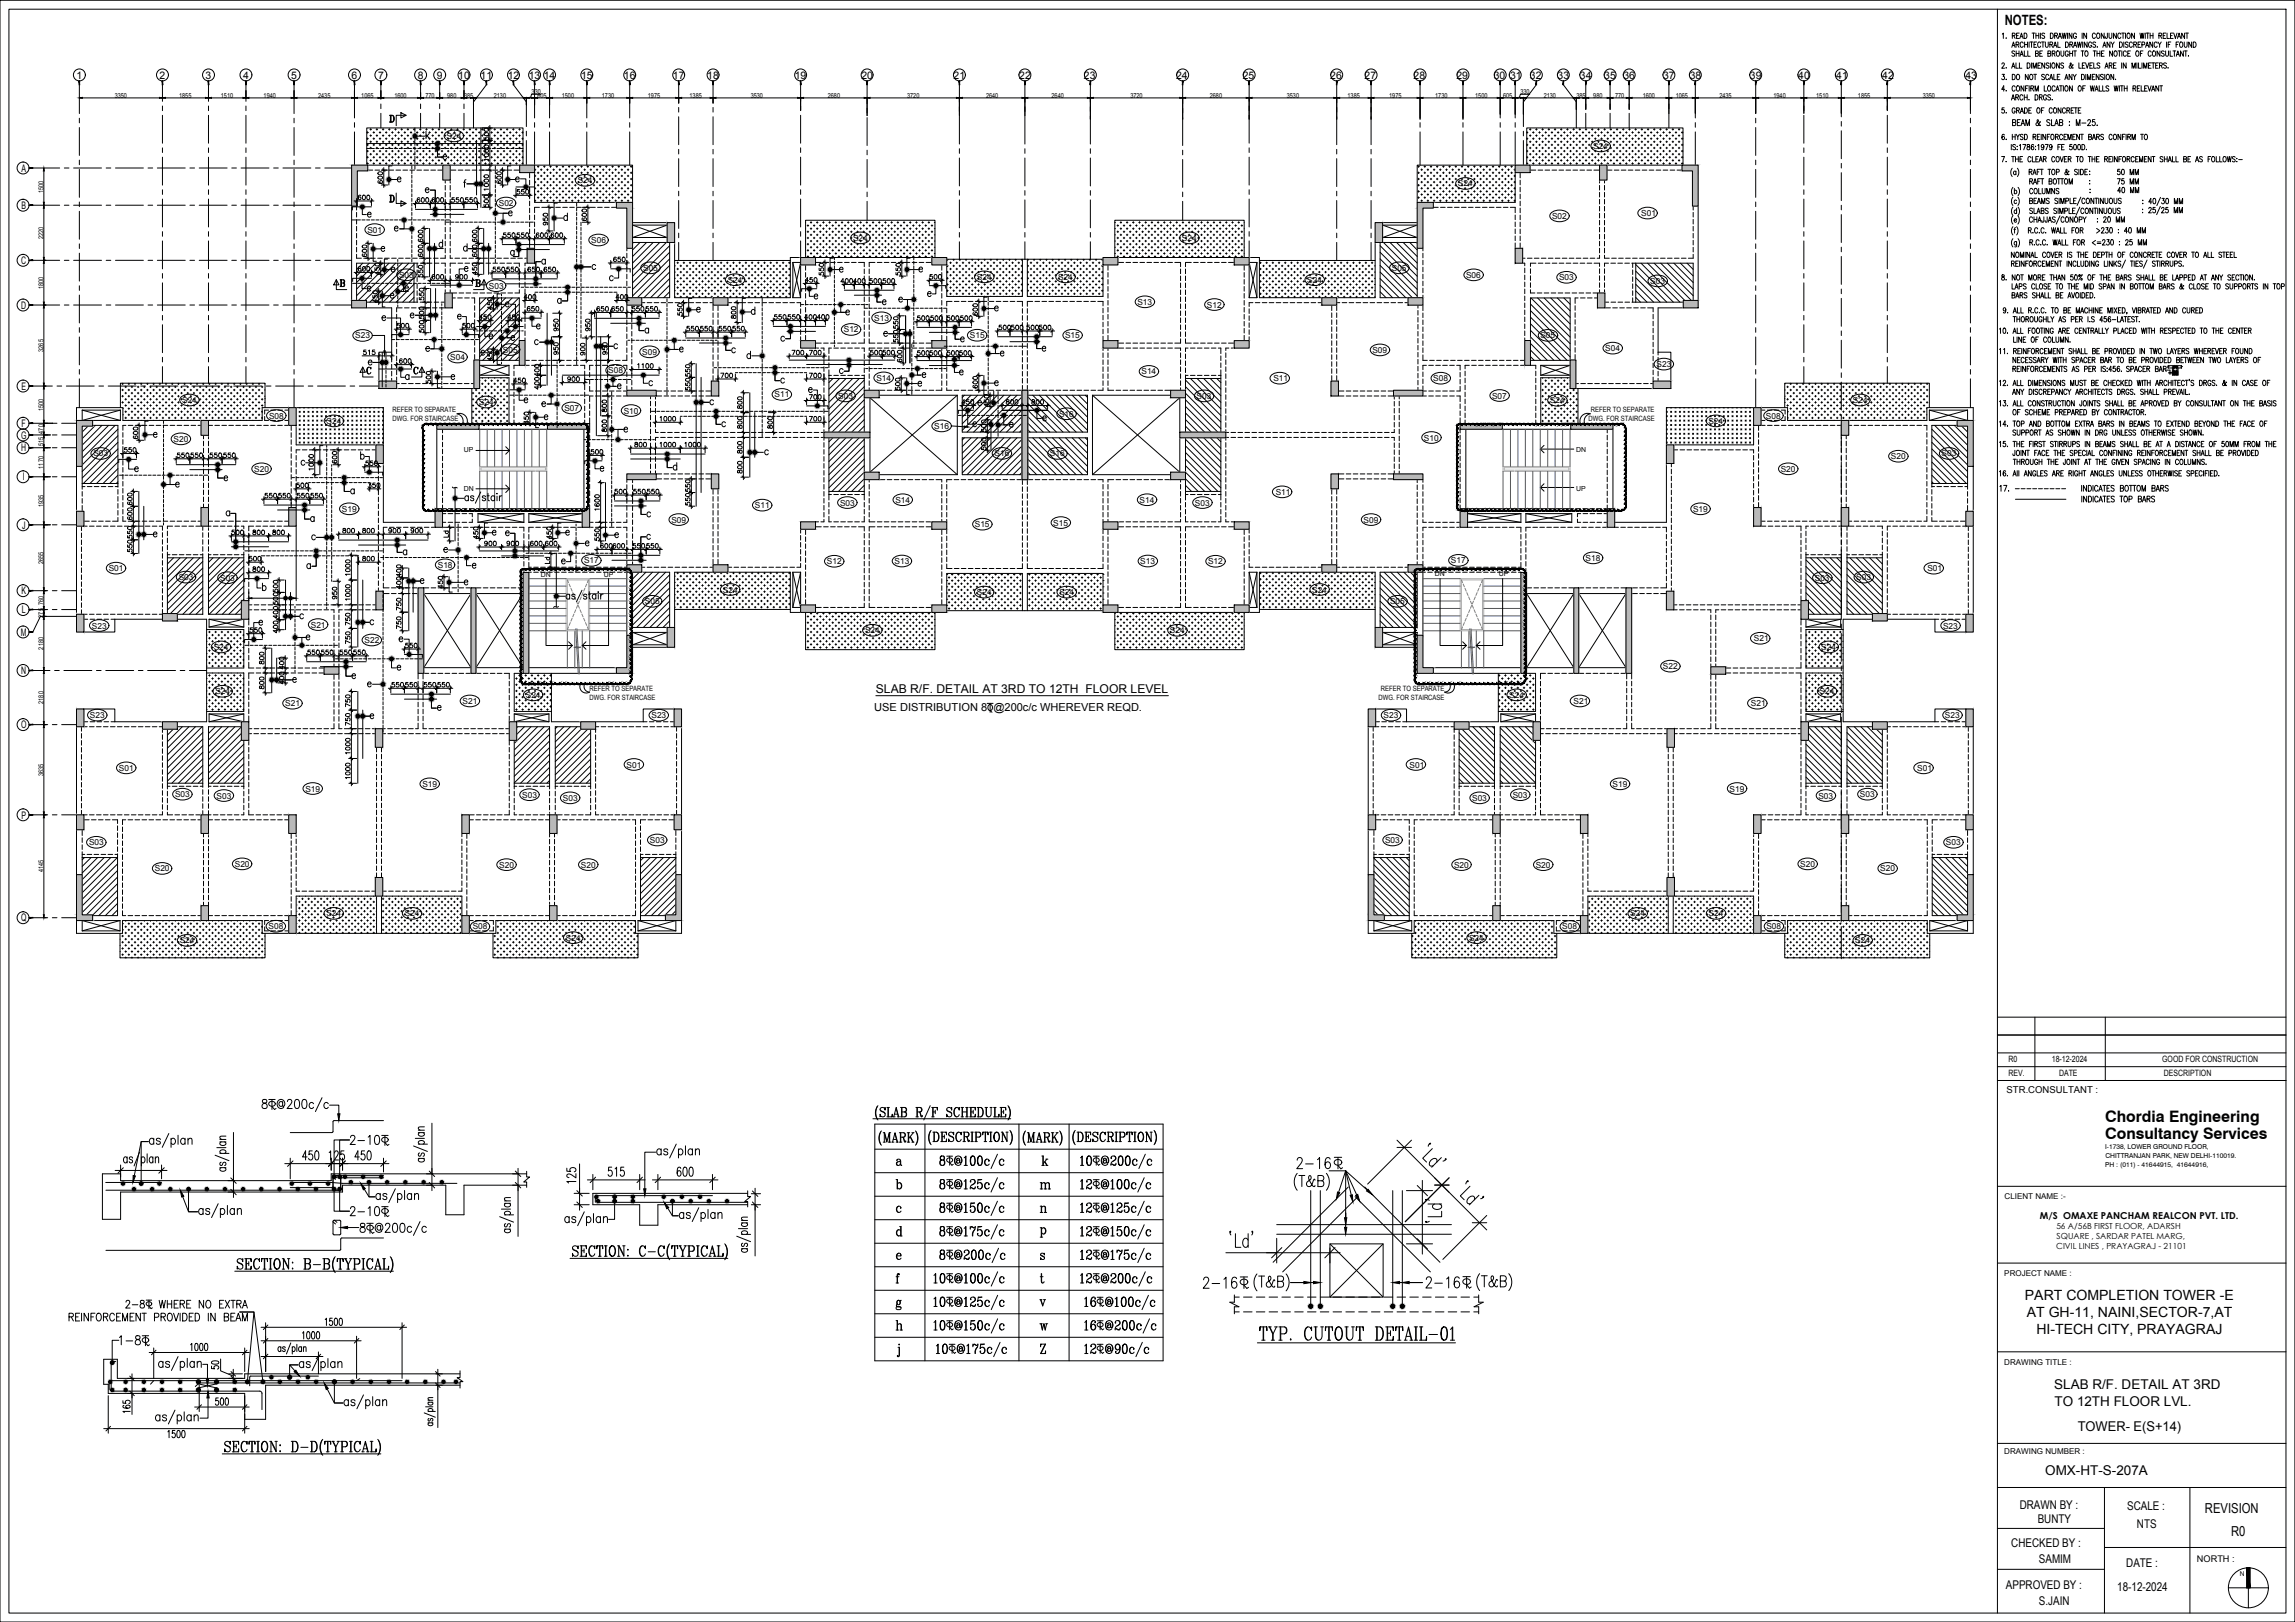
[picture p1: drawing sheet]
<svg xmlns="http://www.w3.org/2000/svg" width="841mm" height="594mm" viewBox="0 0 841 594" stroke-linecap="round" stroke-linejoin="round" font-family="sans-serif">
<defs><g id="words">
<g font-size="7.9">
<text x="474.1" y="429.3">2-16</text>
<text x="439.6" y="473.1">2-16</text>
<text x="521.4" y="473.1">2-16</text>
</g>
<g font-size="7.1">
<text x="127" y="420.5">2-10</text>
<text x="127" y="446.6">2-10</text>
<text x="42.7" y="493.9">1-8</text>
</g>
<g font-size="5.8">
<text x="771.4" y="411.1">Chordia Engineering</text>
<text x="771.4" y="417.2">Consultancy Services</text>
</g>
<text font-size="5.7" x="379.9" y="436.7">m</text>
<g font-size="5.3">
<text x="764.5" y="65.3">: 50 MM</text>
<text x="764.5" y="72">: 40 MM</text>
<text x="764.5" y="68.8">: 75 MM</text>
<text x="379.9" y="445.2">n</text>
<text x="379.9" y="479.4">v</text>
<text x="379.9" y="488.2">w</text>
</g>
<g font-size="5.2">
<text x="734.7" y="9">NOTES:</text>
<text x="742.1" y="476.1">PART COMPLETION TOWER -E</text>
<text x="742.7" y="482.4">AT GH-11, NAINI,SECTOR-7,AT</text>
<text x="746.3" y="488.6">HI-TECH CITY, PRAYAGRAJ</text>
</g>
<g font-size="5">
<text x="808" y="554.1">REVISION</text>
<text x="817.6" y="562.6">R0</text>
</g>
<g font-size="4.9">
<text x="752.8" y="508.9">SLAB R/F. DETAIL AT 3RD</text>
<text x="752.9" y="514.8">TO 12TH FLOOR LVL.</text>
<text x="761.4" y="524">TOWER- E(S+14)</text>
<text x="749.5" y="540.3">OMX-HT-S-207A</text>
</g>
<g font-size="4.4">
<text x="321" y="253.9">SLAB R/F. DETAIL AT 3RD TO 12TH FLOOR LEVEL</text>
<text x="740.1" y="552.8">DRAWN BY :</text>
<text x="746.7" y="557.9">BUNTY</text>
<text x="779.5" y="553">SCALE :</text>
<text x="783.1" y="559.8">NTS</text>
<text x="737.1" y="566.8">CHECKED BY :</text>
<text x="747.2" y="572.6">SAMIM</text>
<text x="779.2" y="573.8">DATE :</text>
<text x="735.1" y="581.9">APPROVED BY :</text>
<text x="747.2" y="588">S.JAIN</text>
<text x="775.9" y="582.8">18-12-2024</text>
</g>
<text font-size="4" x="320.4" y="260.6">USE DISTRIBUTION 8 @200c/c WHEREVER REQD.</text>
<g font-size="3.8">
<text x="28" y="28.8">1</text>
<text x="58.5" y="28.8">2</text>
<text x="75.3" y="28.8">3</text>
<text x="89.1" y="28.8">4</text>
<text x="106.7" y="28.8">5</text>
<text x="128.8" y="28.8">6</text>
<text x="138.5" y="28.8">7</text>
<text x="153.1" y="28.8">8</text>
<text x="160.1" y="28.8">9</text>
<text x="167.9" y="28.8">10</text>
<text x="176.1" y="28.8">11</text>
<text x="186" y="28.8">12</text>
<text x="193.8" y="28.8">13</text>
<text x="199.3" y="28.8">14</text>
<text x="212.9" y="28.8">15</text>
<text x="228.7" y="28.8">16</text>
<text x="246.6" y="28.8">17</text>
<text x="259.2" y="28.8">18</text>
<text x="291.3" y="28.8">19</text>
<text x="315.6" y="28.8">20</text>
<text x="349.5" y="28.8">21</text>
<text x="373.5" y="28.8">22</text>
<text x="397.2" y="28.8">23</text>
<text x="431" y="28.8">24</text>
<text x="455.4" y="28.8">25</text>
<text x="487.5" y="28.8">26</text>
<text x="500.1" y="28.8">27</text>
<text x="518" y="28.8">28</text>
<text x="533.7" y="28.8">29</text>
<text x="547.4" y="28.8">30</text>
<text x="553.4" y="28.8">31</text>
<text x="560.6" y="28.8">32</text>
<text x="570.8" y="28.8">33</text>
<text x="579" y="28.8">34</text>
<text x="587.9" y="28.8">35</text>
<text x="594.9" y="28.8">36</text>
<text x="609.4" y="28.8">37</text>
<text x="619.3" y="28.8">38</text>
<text x="641.3" y="28.8">39</text>
<text x="659" y="28.8">40</text>
<text x="672.9" y="28.8">41</text>
<text x="689.8" y="28.8">42</text>
<text x="720.2" y="28.8">43</text>
<text x="7.9" y="62.9">A</text>
<text x="7.9" y="76.5">B</text>
<text x="7.8" y="96.7">C</text>
<text x="7.8" y="113.1">D</text>
<text x="7.9" y="142.8">E</text>
<text x="7.7" y="160.7">G</text>
<text x="7.9" y="156.4">F</text>
<text x="7.8" y="165.3">H</text>
<text x="8.4" y="176">I</text>
<text x="8.1" y="193.6">J</text>
<text x="7.9" y="217.7">K</text>
<text x="8" y="224.6">L</text>
<text x="7.6" y="232.8">M</text>
<text x="7.8" y="246.9">N</text>
<text x="7.7" y="266.8">O</text>
<text x="7.9" y="299.8">P</text>
<text x="7.7" y="337.5">Q</text>
</g>
<g font-size="3.5">
<text x="735.3" y="400.2">STR.CONSULTANT :</text>
<text x="747.5" y="446.4">M/S OMAXE PANCHAM REALCON PVT. LTD.</text>
</g>
<text font-size="3.4" x="805.1" y="572">NORTH :</text>
<g font-size="3.2">
<text x="736" y="389">R0</text>
<text x="751.9" y="389">18-12-2024</text>
<text x="792.3" y="389">GOOD FOR CONSTRUCTION</text>
<text x="736" y="394.2">REV.</text>
<text x="754.5" y="394.2">DATE</text>
<text x="792.9" y="394.2">DESCRIPTION</text>
</g>
<g font-size="3.1">
<text x="753.6" y="450">56 A/56B FIRST FLOOR, ADARSH</text>
<text x="753.7" y="453.7">SQUARE , SARDAR PATEL MARG,</text>
<text x="753.5" y="457.4">CIVIL LINES , PRAYAGRAJ - 21101</text>
</g>
<g font-size="3">
<text x="163.6" y="50.9">S24</text>
<text x="583.8" y="54.6">S24</text>
<text x="211.7" y="67.1">S24</text>
<text x="534.3" y="68.3">S24</text>
<text x="182.8" y="75.5">S02</text>
<text x="568.8" y="80.2">S02</text>
<text x="601.4" y="79.1">S01</text>
<text x="134.6" y="85.2">S01</text>
<text x="216.7" y="89">S06</text>
<text x="312.6" y="88.2">S24</text>
<text x="433.1" y="88.2">S24</text>
<text x="146.3" y="101.8">S03</text>
<text x="235.7" y="99.2">S05</text>
<text x="510" y="99.2">S05</text>
<text x="537.3" y="101.8">S06</text>
<text x="179.1" y="105.7">S03</text>
<text x="266.7" y="103.6">S24</text>
<text x="358" y="102.5">S24</text>
<text x="387.7" y="102.5">S24</text>
<text x="479" y="103.6">S24</text>
<text x="571.3" y="102.7">S03</text>
<text x="604.7" y="104">S03</text>
<text x="416.8" y="111.6">S13</text>
<text x="442.3" y="112.6">S12</text>
<text x="320.4" y="117.5">S13</text>
<text x="130.2" y="124">S23</text>
<text x="309.2" y="121.8">S12</text>
<text x="355.4" y="123.9">S15</text>
<text x="390.3" y="123.9">S15</text>
<text x="564.5" y="123.9">S05</text>
<text x="165" y="131.9">S04</text>
<text x="184.3" y="129.1">S05</text>
<text x="235.3" y="130">S09</text>
<text x="502.9" y="129.3">S09</text>
<text x="588.3" y="128.6">S04</text>
<text x="222.9" y="136.7">S08</text>
<text x="418.3" y="137.1">S14</text>
<text x="607.1" y="134.5">S23</text>
<text x="321.1" y="139.5">S14</text>
<text x="466.6" y="139.6">S11</text>
<text x="525.2" y="139.6">S08</text>
<text x="66.7" y="147.6">S24</text>
<text x="175.6" y="148.3">S24</text>
<text x="283.8" y="145.6">S11</text>
<text x="307.2" y="146.1">S03</text>
<text x="438.5" y="146.1">S03</text>
<text x="546.8" y="146">S07</text>
<text x="568" y="147.7">S24</text>
<text x="679" y="147.6">S24</text>
<text x="98.6" y="153.3">S08</text>
<text x="119.7" y="155.3">S24</text>
<text x="206.8" y="150.5">S07</text>
<text x="228.6" y="151.5">S10</text>
<text x="388.1" y="152.6">S16</text>
<text x="626.1" y="155.3">S24</text>
<text x="647.1" y="153.3">S08</text>
<text x="63.6" y="161.8">S20</text>
<text x="342.4" y="157.1">S16</text>
<text x="521.8" y="161.4">S10</text>
<text x="34.2" y="167.2">S03</text>
<text x="364.5" y="167.2">S16</text>
<text x="384.7" y="167.2">S16</text>
<text x="711.5" y="167.2">S03</text>
<text x="93.2" y="172.8">S20</text>
<text x="652.6" y="172.8">S20</text>
<text x="692.9" y="168.2">S20</text>
<text x="307.8" y="185.2">S03</text>
<text x="328.1" y="184.1">S14</text>
<text x="417.6" y="184.1">S14</text>
<text x="437.9" y="185.2">S03</text>
<text x="467.5" y="181.3">S11</text>
<text x="125.3" y="187.5">S19</text>
<text x="246" y="191.4">S09</text>
<text x="276.6" y="186.1">S11</text>
<text x="499.7" y="191.4">S09</text>
<text x="620.4" y="187.5">S19</text>
<text x="357.2" y="193.1">S15</text>
<text x="386" y="192.5">S15</text>
<text x="39.9" y="209.2">S01</text>
<text x="160.4" y="208">S18</text>
<text x="214" y="206.3">S17</text>
<text x="303" y="206.7">S12</text>
<text x="327.9" y="206.6">S13</text>
<text x="417.9" y="206.6">S13</text>
<text x="442.7" y="206.7">S12</text>
<text x="531.7" y="206.3">S17</text>
<text x="581" y="205.4">S18</text>
<text x="706.3" y="209.2">S01</text>
<text x="65.5" y="212.5">S03</text>
<text x="80.7" y="212.7">S03</text>
<text x="665.1" y="212.7">S03</text>
<text x="680.2" y="212.5">S03</text>
<text x="236.3" y="221.3">S05</text>
<text x="264.9" y="217">S24</text>
<text x="358" y="218">S24</text>
<text x="388.2" y="218">S24</text>
<text x="480.8" y="217">S24</text>
<text x="509.4" y="221.3">S05</text>
<text x="33.7" y="230.2">S23</text>
<text x="113.9" y="229.9">S21</text>
<text x="317" y="231.9">S24</text>
<text x="428.7" y="231.9">S24</text>
<text x="712" y="230.2">S23</text>
<text x="78.3" y="238">S24</text>
<text x="133.6" y="235.5">S22</text>
<text x="642.7" y="234.9">S21</text>
<text x="667.4" y="238">S24</text>
<text x="609.4" y="245.1">S22</text>
<text x="78.9" y="254.3">S24</text>
<text x="169.5" y="257.8">S21</text>
<text x="192.7" y="255.6">S24</text>
<text x="553.1" y="255.6">S24</text>
<text x="576.6" y="257.8">S21</text>
<text x="666.8" y="254.3">S24</text>
<text x="33" y="263">S23</text>
<text x="104.5" y="258.7">S21</text>
<text x="238.7" y="263">S23</text>
<text x="507" y="263">S23</text>
<text x="641.6" y="258.7">S21</text>
<text x="712.8" y="263">S23</text>
<text x="229.6" y="281.1">S01</text>
<text x="516.5" y="281.1">S01</text>
<text x="43.6" y="282.3">S01</text>
<text x="702.6" y="282.3">S01</text>
<text x="64.2" y="292">S03</text>
<text x="79.4" y="292.5">S03</text>
<text x="111.9" y="289.9">S19</text>
<text x="154.8" y="288.2">S19</text>
<text x="191.4" y="292.2">S03</text>
<text x="206.3" y="293.3">S03</text>
<text x="539.5" y="293.3">S03</text>
<text x="554.4" y="292.2">S03</text>
<text x="590.9" y="288.2">S19</text>
<text x="633.8" y="289.9">S19</text>
<text x="666.4" y="292.5">S03</text>
<text x="681.6" y="292">S03</text>
<text x="32.6" y="309.6">S03</text>
<text x="238.2" y="308.8">S03</text>
<text x="507.6" y="308.8">S03</text>
<text x="713.1" y="309.6">S03</text>
<text x="86.1" y="317.5">S20</text>
<text x="183" y="317.8">S20</text>
<text x="212.9" y="317.8">S20</text>
<text x="532.8" y="317.8">S20</text>
<text x="562.8" y="317.8">S20</text>
<text x="659.7" y="317.5">S20</text>
<text x="56.7" y="319.2">S20</text>
<text x="689" y="319.2">S20</text>
<text x="119.6" y="335.6">S24</text>
<text x="148.3" y="335.6">S24</text>
<text x="597.4" y="335.6">S24</text>
<text x="626.1" y="335.6">S24</text>
<text x="98.4" y="340.3">S08</text>
<text x="173.2" y="340.4">S08</text>
<text x="572.5" y="340.4">S08</text>
<text x="647.3" y="340.3">S08</text>
<text x="65.9" y="345.5">S24</text>
<text x="207.4" y="344.5">S24</text>
<text x="538.3" y="344.5">S24</text>
<text x="679.9" y="345.5">S24</text>
</g>
<g font-size="2.9">
<text x="734.6" y="439.2">CLIENT NAME :-</text>
<text x="734.5" y="467.3">PROJECT NAME :</text>
<text x="734.5" y="499.8">DRAWING TITLE :</text>
<text x="734.5" y="532.6">DRAWING NUMBER :</text>
</g>
<g font-size="2.7">
<text x="143.8" y="150.9">REFER TO SEPARATE</text>
<text x="143.8" y="154.1">DWG. FOR STAIRCASE</text>
<text x="582.2" y="154.1">DWG. FOR STAIRCASE</text>
<text x="583" y="150.9">REFER TO SEPARATE</text>
<text x="216" y="253.2">REFER TO SEPARATE</text>
<text x="216" y="256.5">DWG. FOR STAIRCASE</text>
<text x="505.2" y="256.5">DWG. FOR STAIRCASE</text>
<text x="506" y="253.2">REFER TO SEPARATE</text>
</g>
<text font-size="2.6" x="737.3" y="180.3">---------</text>
<g font-size="2.5">
<text x="42" y="35.7">3350</text>
<text x="65.6" y="35.7">1855</text>
<text x="80.9" y="35.7">1510</text>
<text x="96.6" y="35.7">1940</text>
<text x="116.6" y="35.7">2435</text>
<text x="132.4" y="35.7">1065</text>
<text x="144.5" y="35.7">1600</text>
<text x="155.9" y="35.7">770</text>
<text x="163.9" y="35.7">980</text>
<text x="170.1" y="35.7">385</text>
<text x="181" y="35.7">2130</text>
<text x="194.8" y="34.4">330</text>
<text x="197" y="35.7">605</text>
<text x="205.9" y="35.7">1500</text>
<text x="220.6" y="35.7">1730</text>
<text x="237.4" y="35.7">1975</text>
<text x="252.7" y="35.7">1385</text>
<text x="275.1" y="35.7">3530</text>
<text x="303.3" y="35.7">2680</text>
<text x="332.4" y="35.7">3720</text>
<text x="361.3" y="35.7">2640</text>
<text x="385.3" y="35.7">2640</text>
<text x="414.2" y="35.7">3720</text>
<text x="443.3" y="35.7">2680</text>
<text x="471.6" y="35.7">3530</text>
<text x="493.8" y="35.7">1385</text>
<text x="509.1" y="35.7">1975</text>
<text x="525.9" y="35.7">1730</text>
<text x="540.6" y="35.7">1500</text>
<text x="550.8" y="35.7">605</text>
<text x="557.2" y="34.4">330</text>
<text x="565.7" y="35.7">2130</text>
<text x="577.7" y="35.7">385</text>
<text x="583.9" y="35.7">980</text>
<text x="591.8" y="35.7">770</text>
<text x="602" y="35.7">1600</text>
<text x="614.1" y="35.7">1065</text>
<text x="630.1" y="35.7">2435</text>
<text x="649.9" y="35.7">1940</text>
<text x="665.6" y="35.7">1510</text>
<text x="680.9" y="35.7">1855</text>
<text x="704.6" y="35.7">3350</text>
<text x="15.9" y="70.7" transform="rotate(-90 15.9 70.7)">1500</text>
<text x="15.9" y="87.5" transform="rotate(-90 15.9 87.5)">2220</text>
<text x="15.9" y="105.9" transform="rotate(-90 15.9 105.9)">1800</text>
<text x="15.9" y="128.8" transform="rotate(-90 15.9 128.8)">3265</text>
<text x="15.9" y="150.5" transform="rotate(-90 15.9 150.5)">1500</text>
<text x="15.9" y="158.8" transform="rotate(-90 15.9 158.8)">470</text>
<text x="15.9" y="163.3" transform="rotate(-90 15.9 163.3)">515</text>
<text x="170" y="165.6">UP</text>
<text x="577.6" y="165.4">DN</text>
<text x="15.9" y="171.6" transform="rotate(-90 15.9 171.6)">1170</text>
<text x="169.9" y="179.9">DN</text>
<text x="577.6" y="179.7">UP</text>
<text x="15.9" y="185.8" transform="rotate(-90 15.9 185.8)">1935</text>
<text x="15.9" y="206.5" transform="rotate(-90 15.9 206.5)">2655</text>
<text x="198.2" y="211.3">DN</text>
<text x="221.2" y="211.3">UP</text>
<text x="525.9" y="210.8">DN</text>
<text x="549.2" y="210.8">UP</text>
<text x="15.9" y="221.5" transform="rotate(-90 15.9 221.5)">760</text>
<text x="15.9" y="226.2" transform="rotate(-90 15.9 226.2)">275</text>
<text x="15.9" y="237.9" transform="rotate(-90 15.9 237.9)">2180</text>
<text x="15.9" y="257.7" transform="rotate(-90 15.9 257.7)">2180</text>
<text x="15.9" y="284.2" transform="rotate(-90 15.9 284.2)">3635</text>
<text x="15.9" y="319.5" transform="rotate(-90 15.9 319.5)">4145</text>
<text x="771.5" y="421">I-1738, LOWER GROUND FLOOR,</text>
<text x="771.5" y="424.2">CHITTRANJAN PARK, NEW DELHI-110019.</text>
<text x="771.5" y="427.4">PH : (011) - 41644915, 41644916,</text>
<text x="820.7" y="577.2">N</text>
</g>
</g></defs>
<!-- layer: sec -->
<g fill="none" stroke="#000" stroke-width=".37">
<path d="M146.9 41.3l1.9 .9-1.9 1zM148.8 42.2h-3.6v3.9M145.2 70.7v3.8h3.6M146.9 73.5l1.9 1-1.9 1zM123.3 102.4v3.7h3.8M123.3 102.4l.9 1.9h-1.9zM177.4 102.4v3.7h-3.9M177.4 102.4l.9 1.9h-1.9zM132.9 134.5v3.6h3.8M132.9 134.5l1 1.8h-1.9zM154.6 134.5v3.6h-3.8M154.6 134.5l1 1.8h-2z"/>
<path d="M738.6 182.9h18.5M193 429.9h-71.6v2.5h-77.2v-2.5h-6.7v16.7h6.7v-10h81.3v-2.5h37.9v10.8h6.6v-10.8h23M274 437.1h-56.7v4.1h17.1v7.5h6.7v-7.5h32.9M43 504.8v-6.9h-5v9.1h1.7v3.4"/>
</g>
<!-- layer: STEEL -->
<g fill="none" stroke="#000" stroke-width=".37">
<path d="M140.5 410.4h-18.1l-.4 .4-.2 4h-15.4M38.7 433.1h20.5M106.4 433.1h15l4.1 .3h41.9M122 434.6l-.4 .4h-15.2M122.2 431.3l.8 .7M122.7 430.7l.8 .7M124.5 430.6l.4 .4v4.5l-.4 .4h-85.7M140.5 431.4h-15.2l-.4 .4M140.5 430.6h-18.3l-.2 4.9 .4 .4M218.8 439v1.2l.4 .2h54.8M261.1 437.9h-42.5l-.4 .4v2M122 447.5l1 .8"/>
<path d="M122.1 447.1l2.4-.2 .3 .2 .1 4.8-.2 .3-2.6-.1zM122.6 446.9l.9 .8M140.5 453.4l-15.4 .1-.2 4.1-.4 .3-85.7 .1M42.4 498.6h-1.3l-.4 .5v10l.2 .4h54.3l.6 .3 .2 .5v6M56.3 505.7l-1.1 1.3M116.7 504h-24.8l-.4 .4v3.2M131.8 504.9l-1.1 .8M147.3 505.7h-106.9l-.4 .4v2.9M168.6 506.5h-95.6l-1.4 1.3"/>
</g>
<!-- layer: BEAM ELE -->
<path d="M193 429v2.1h1.1l-2.2 1.8h1.1v2M274 436.2v2.1h1.1l-2.2 1.8h1.1v1.9M168.6 502.1v2.5h-1.1l2.2 1.4h-1.1v2.4M168.6 503.2h-78.9v1.6h-46.7M168.6 507.3h-71.3v12.5h-7.6v-9.4h-50" fill="none" stroke="#000" stroke-width=".37"/>
<!-- layer: dim-M -->
<g fill="none" stroke="#000" stroke-width=".37">
<path d="M80.6 418.2h2.2M80.6 417.3h2.2M81 418.2l-.3 .2a1.07 1.07 0 0 0 .8 1.3 1.07 1.07 0 0 0 1.3-.7l-.5-.8M82.8 416.1l-2.1 .1-.1 .6 .6 .5M85.6 414.8v23.8M151.6 419.7l5 2M152.2 416.9h3.3M153.3 419.1h3.3M153.3 414.8h2.2M153.3 413.9h2.2M153.8 419.1l-.3-.3a1.07 1.07 0 0 1 .7-1.2 1.07 1.07 0 0 1 1.3 .7l-.5 .8M153.8 414.8l-.3 .3a1.04 1.04 0 0 0 .6 1.2 1.04 1.04 0 0 0 1.3-.5l.1-.5-.5-.5"/>
<path d="M155.5 412.7l-2 .1-.2 .6 .6 .5M158.3 411.4v24.7M42.2 428.7h19M44.2 426.7v4.4M46.6 424.2l-.2-.3a1.07 1.07 0 0 0-1.3 .7 1.07 1.07 0 0 0 .7 1.3l.8-.4M46.6 423.7v2.2M48.6 424.2a.63 .63 0 0 0-.6-.5 .63 .63 0 0 0-.6 .5l.1 .3 1 .5 .1 .5a.63 .63 0 0 1-.6 .5 .63 .63 0 0 1-.6-.5M51.1 422l-2 5M51.8 424.2l.2-.3a1.07 1.07 0 0 1 1.3 .7 1.07 1.07 0 0 1-.7 1.3l-.8-.4M51.8 423.7v3.3M53.9 422.6v3.3M56 424.2l-.2-.3a1.04 1.04 0 0 0-1.2 .6 1.04 1.04 0 0 0 .4 1.3l.6 .1 .4-.4"/>
<path d="M56 423.7v2.2M56.9 424.3l.6-.6 .5 .2 .1 2M56.9 423.7v2.2M59.2 426.7v5.1M78.8 423.1l5.1 2M79.5 420.3h3.3M80.6 427.7h2.2M80.6 422.4h3.3M81 427.7l-.3 .2a1.07 1.07 0 0 0 .8 1.2 1.07 1.07 0 0 0 1.3-.7l-.5-.7M81 425.7a.62 .62 0 0 0-.5 .6 .62 .62 0 0 0 .5 .6l.5-.3 .3-.8 .5-.1a.62 .62 0 0 1 .5 .6 .62 .62 0 0 1-.5 .6M81 422.4l-.3-.2a1.04 1.04 0 0 1 .7-1.2 1.04 1.04 0 0 1 1.2 .5l.2 .5-.5 .4M83.6 432.4h2.3"/>
<path d="M83.6 436.6h2.3M104.4 426.2h19M106.4 424.2v7.6M112.5 423.7h-1.6l1.1-2.2v3.4M114.4 421.5h-1.1l-.1 1.5 .1-.2a1.01 1.01 0 0 1 1.4 .9 1.01 1.01 0 0 1-1.4 1l-.2-.5M115.6 421.7l.6-.2a2.39 2.39 0 0 1 0 3.4h-.2a2.76 2.76 0 0 1-.4-3.2zM120.6 422.2l.6-.7v3.4M121.4 426.2h6.1M121.4 424.2v4.4M122.6 422.3l.1-.5a.73 .73 0 0 1 1.1-.1 .73 .73 0 0 1 0 1.1l-1.3 2.1h1.6M123.5 426.2h19M125.5 424.2v4.4"/>
<path d="M126.1 421.5h-1.2l-.1 1.5 .1-.2a1.01 1.01 0 0 1 1.4 .9 1.01 1.01 0 0 1-1.4 1l-.2-.5M131.7 423.7h-1.7l1.1-2.2v3.4M133.6 421.5h-1.1l-.1 1.5 .1-.2a1.01 1.01 0 0 1 1.3 .9 1.01 1.01 0 0 1-1.3 1l-.2-.5M134.8 421.7l.6-.2a2.39 2.39 0 0 1 0 3.4h-.3a2.74 2.74 0 0 1-.3-3.2zM140.5 424.2v5.1M153.3 424.3h2.2M153.8 424.3l-.3 .2a1.07 1.07 0 0 0 .7 1.3 1.07 1.07 0 0 0 1.3-.7l-.5-.8M153.8 422.3a.63 .63 0 0 0-.5 .6 .63 .63 0 0 0 .5 .6l.5-.3 .3-.8 .4-.1a.63 .63 0 0 1 .5 .6 .63 .63 0 0 1-.5 .6M156.3 429.9h2.3M156.3 434.1h2.3M184.9 439.8h2.2M187.1 438.6l-2.1 .1-.1 .6 .6 .5"/>
<path d="M187.8 429.9h2.4M187.8 434.1h2.4M189.8 427.9v25M207.7 427.9v1.1l1.4 .1-.1-.1a1.01 1.01 0 0 1 .9-1.4 1.01 1.01 0 0 1 1 1.4l-.5 .2M210.4 437.1h5.5M211.1 432.7h-3.4l.7 .6M211.1 429.9v1.5l-2.1-1.3a.74 .74 0 0 0-1.2 .2 .74 .74 0 0 0 .7 1M212.4 426.3v16.9M215.3 432.2h21.1M217.3 430.2v5.6M224.2 427.5h-1.1l-.2 1.4 .2-.1a1.01 1.01 0 0 1 1.3 .9 1.01 1.01 0 0 1-1.3 1l-.3-.5M225.4 428.1l.6-.6v3.3"/>
<path d="M228.6 427.5h-1.1l-.1 1.4 .1-.1a1.01 1.01 0 0 1 1.4 .9 1.01 1.01 0 0 1-1.4 1l-.2-.5M234.4 430.2v5.6M239.1 432.2h24M241.1 430.2v5.6M249.5 428l-.1-.4-.6-.1a2.13 2.13 0 0 0 .1 3.3 1.1 1.1 0 0 0 .7-1 1.1 1.1 0 0 0-.8-1l-.5 .4-.2 .5M250.6 427.6l.5-.1a2.39 2.39 0 0 1 0 3.3h-.2a2.72 2.72 0 0 1-.3-3.2zM252.8 427.6l.6-.1a2.39 2.39 0 0 1 0 3.3h-.3a2.72 2.72 0 0 1-.3-3.2zM261.1 430.2v5.6M275.3 437.2h3.4M276.7 435.2v24.8M183.1 445.6l5.1 2M183.7 442.9h3.4"/>
<path d="M184.9 450.2h2.2M184.9 445h3.3M184.9 440.7h2.2M185.3 450.2l-.3 .2a1.04 1.04 0 0 0 .6 1.2 1.04 1.04 0 0 0 1.3-.4l.2-.6-.5-.4M185.3 448.2a.62 .62 0 0 0-.5 .6 .62 .62 0 0 0 .5 .6l.5-.3 .3-.8 .5-.1a.62 .62 0 0 1 .5 .6 .62 .62 0 0 1-.5 .6M185.3 445l-.3-.3a1.04 1.04 0 0 1 .6-1.2 1.04 1.04 0 0 1 1.3 .5l.2 .5-.5 .5M185.3 440.7l-.3 .3a1.07 1.07 0 0 0 .8 1.2 1.07 1.07 0 0 0 1.3-.7l-.5-.8M210.4 441.2h5.5M270 452.8l5.1 2M270.6 450h3.3M271.7 457.3h2.2M271.7 452.1h3.4"/>
<path d="M271.7 447.9h2.2M271.7 447h2.2M272.2 457.3l-.3 .3a1.04 1.04 0 0 0 .6 1.2 1.04 1.04 0 0 0 1.3-.5l.1-.5-.4-.5M272.2 455.3a.62 .62 0 0 0-.5 .6 .62 .62 0 0 0 .5 .7l.5-.4 .3-.8 .5-.1a.62 .62 0 0 1 .5 .6 .62 .62 0 0 1-.5 .7M272.2 452.1l-.3-.2a1.04 1.04 0 0 1 .6-1.2 1.04 1.04 0 0 1 1.3 .4l.1 .6-.4 .4M272.2 447.9l-.3 .2a1.07 1.07 0 0 0 .8 1.3 1.07 1.07 0 0 0 1.2-.7l-.4-.8M273.9 445.8l-2 .1-.2 .6 .7 .5M275.3 441.2h3.4"/>
</g>
<!-- layer: 0 -->
<g fill="none" stroke="#000" stroke-width=".37">
<path d="M152.5 49.9h3.2M160.3 53.1v4.4h1.7h-1.7v-2.6M179.1 50.9l.9 1M179.1 46.4l.9 .9M131.1 73.2l-.9 .9M132.8 76.3v2.3h1.5M136.6 73.2l-.9 .9M140.2 67.3l.9 .9M140.2 61.9l.9 .9M143 65.7h2.4M152.7 74.1l-.9 .9M158.2 74.1l-.9 .9"/>
<path d="M159.5 76.2v-6.6h-1.8h1.8v8.4M163.6 74.1l-.9 .9M165.4 74.1l-.9 .9M170.4 74.1l-.9 .9M174.1 67.3h-3h4.6M175.4 74.1l-.9 .9M179.1 75.5l.9 .9M179.1 70.9l.9 1M179.1 61.9l.9 .9M179.1 60l.9 .9M182 78.1h4h-1.6v2.8M183.7 61.9l.9 .9"/>
<path d="M183.7 67.3l.9 .9M186.5 65.7h2.2M189.5 71.1l-.9 .9M190.7 65.5h2v2.5M194.5 71.1l-.9 .9M200.7 75.5l.9 .9M203.5 79.9h2.9M215 75.5l.9 .9M131.1 99.3l-.9 .9M134.4 94.1l.9 .9M134.4 88.7l.9 .9M136.6 99.3l-.9 .9"/>
<path d="M137.2 91.1h2.2M139.1 95.9l.9 1M141.4 98.7h1.7M148.1 81.1v2.7h-1.6h3.9M155 94.1l.9 .9M155 88.7l.9 .9M155 83.2l.9 .9M155 95.9l.9 1M157.9 91h2.2M159.7 91h2.8M169.9 98.5h-1.6v5.5M174.8 94.1l.9 .9"/>
<path d="M174.8 88.7l.9 .9M174.8 83.2l.9 .9M174.8 95.9l.9 1M176.7 91.1h-5.1h7M180.8 99.5l-.9 .9M184.5 87l-.9 .9M185.8 99.5l-1 .9M189.5 87l-.9 .9M190.1 90.1v3.9h-2h2v-2.1M190.8 99.5l-.9 .9M192.8 99.5l-.9 .9M194.5 87l-.9 .9"/>
<path d="M196.4 87l-1 .9M198.8 99.5l-.9 .9M200.7 84.1l.9 .9M201.8 87l-.9 .9M204.7 99.5l-.9 .9M207.3 87l-.9 .9M211.8 97.8h4.7h-3.1M215 80.9l.9 1M224.3 95.9l-.9 .9M226.7 99v2.8h-1.7M230.2 95.9l-.9 .9M301.9 95.7l.9 .9"/>
<path d="M304.7 98.7h2.7M330 95.7l.9 .9M332.8 98.7h3.7M132.7 102.4v3.3h1.5M138.3 110.2l.9 .9M138.3 106.1l.9 .9M139.1 100l.9 .9M140.6 108.3h2.2M141.8 116.5h5v5.6M147.8 104.3v2.5h1.7h-3.2M155 100.9l.9 1M155.3 112.3l1 .9"/>
<path d="M155.3 116.9l1 .9M155.3 105.2l1 .9M155.3 110.2l1 .9M157.3 115.5h-5.1h6.9M158.2 102.2l-.9 1M163.6 102.2l-.9 1M165.4 102.2l-.9 1M169.4 116h1.5v6.1M173.6 102.2l-.9 1M174.8 100l.9 .9M176.2 117l-.9 .9M180.3 117l-.9 .9"/>
<path d="M180.4 108.7l.9 .9M180.4 112.8l.9 .9M182.7 111.5h2.3M186.7 117l-.9 .9M186.9 111.4h2v7.7M190.8 117l-.9 .9M192.8 109.6l-.9 .9M192.8 113.9l-.9 .9M194.9 117v2.5h1.4M196.4 101.6v-5.8h1.7h-1.7v7.7M196.5 109.6l-.9 .9M198.8 113.9l-1 .9"/>
<path d="M204.6 114.3l.9 .9M208 105.7v4.5h-2h2v-2.7M216.2 114.3l1 .9M218.3 114l-.9 .9M224.3 114l-.9 .9M226.5 109.6l-.9 .9M230.2 109.6l-.9 .9M230.2 114l-.9 .9M232 114l-.9 .9M234.2 117.1v4h1.8h-1.8v-2.2M237 114l-.9 .9M242 114l-.9 .9"/>
<path d="M250 110.4l1 .9M250 115.4l1 .9M252.9 113.5h2.1M269.7 110.4l.9 .9M269.7 117.7l.9 .9M272.5 114.3h2.6M283.8 116.9l-.9 1M288.9 116.9l-1 1M293.8 116.9l-.9 1M295.7 116.9l-.9 1M295.7 103.4l-.9 .9M296.6 106.2v2.3h1.3"/>
<path d="M299.3 116.9l-.9 1M299.8 103.4l-.9 .9M301.9 100.7l.9 .9M302.9 116.9l-.9 1M308.1 112.1v2.3h1.4h-3.2M309.9 103.8l-.9 .9M313.5 103.8l-.9 .9M317.2 103.8l-.9 .9M319 103.8l-.9 .9M321.4 106.8v3.8h1.5h-1.5v-2M323.5 103.8l-.9 .9M328.1 103.8l-.9 .9"/>
<path d="M329.1 115.2l.9 .9M330 100.7l.9 .9M334.4 109.7h-3.3h1.4v2.7M336.5 117.4l-.9 .9M341 102.2l-.9 .9M341 117.4l-.9 .9M343 105.1v2.5h-1.4M345.6 102.2l-.9 .9M345.6 117.4l-.9 .9M347.4 117.4l-.9 .9M351.9 117.4l-.9 .9M356.5 117.4l-.9 .9"/>
<path d="M358.2 109.9l.9 1M358.2 115.4l.9 .9M361.1 113h3.1M139.3 129.9l-.9 .9M139.6 132.8h-3h4.3M144 129.9l-.9 .9M145.8 120.1l-.9 .9M145.8 133.1l-.9 .9M146.9 135.7v2.5h1.4M150.3 120.1l-.9 .9M151.3 133.1l-1 .9M155.3 121.4l1 .9"/>
<path d="M157.9 135.5l.8 .9M159.1 124.9v2.9h-1.3h3.6M160.8 138h4.1M169.9 120.1l-1 .9M174.4 120.1l-.9 .9M177.7 120.1v3.1h1.2M177.8 129.2h3.9M180.4 127.4l.9 1M180.4 131.5l.9 .9M185.9 121.7v2h1h-2.6M197.6 133.4l.9 .9M197.6 137l.9 .9"/>
<path d="M200 125.3h-2.3h3.9M204.6 131.5l.9 .9M204.6 122.9l.9 .9M206.5 139.7l-.9 .9M214.4 123.4l.9 .9M214.4 131.5l.9 .9M214.7 139.7l-.9 .9M216.2 122.9l1 .9M219 126.8h5.6h-4M222.5 131.5l.9 .9M222.5 122.9l.9 .9M224.6 139.5v2h1.2h-2.6"/>
<path d="M232 134.9l-.9 .9M235.8 137.9v2.5h1.6M242 134.9l-.9 .9M247.1 125.1v2.9h1.4h-3.6M251.8 121.2l-1 .9M252.9 137.8l.9 .9M252.9 132.8l.9 .9M256.8 121.2l-.9 .9M261.8 121.2l-1 .9M263.6 121.2l-.9 .9M263.6 138.4l-.9 .9M266 124.3v4h1.8h-1.8v-2.2"/>
<path d="M268.6 121.2l-.9 .9M269.9 138.4l-.9 .9M273.6 121.2l-.9 .9M275.5 130.3h3.3M284 135.2v4.2h1.7h-1.7v-2.4M289.7 130l-.9 .9M289.7 120.1v4h-1.8h1.8v-2.2M296 138.4l-.9 .9M296 130l-.9 .9M302.4 138.4l-.9 .9M302.4 130l-.9 .9M311.1 132.4v3.6h-1.8h1.8v-1.8"/>
<path d="M319.3 130l-1 .9M323.8 130l-.9 .9M328.3 130l-.9 .9M329.1 125.2l.9 .9M329.1 120.2l.9 .9M329.8 137.9l.9 1M330.5 132.5l.9 .9M330.5 127l.9 .9M331.4 122.2h-5.8h7.4M336.2 135.5v1.9h1.2h-2.8M336.5 130.1l-.9 .9M341 130.1l-.9 .9"/>
<path d="M345.6 130.1l-.9 .9M347.4 130.1l-.9 .9M349.8 134.3v2.1h1.5M349.8 132.1v3.9M350 120.4v3.9h1.6h-1.6v-2.1M351.9 130.1l-.9 .9M356.5 130.1l-.9 .9M358.2 137l.9 .9M364.8 127.3v2.2h1.3h-3.5M366 120.8l-.9 .9M370.6 120.8l-.9 .9M375.1 120.8l-.9 .9"/>
<path d="M376.9 120.8l-.9 .9M379.9 123.8v3.9h1.6h-1.6v-2.1M381.5 120.8l-.9 .9M386 120.8l-.9 .9M50.5 155.4l.9 .9M53.6 159.2h2.3M157.9 140l.8 .9M188.8 140.2l-.9 .9M190.2 143.3v3.3h1.5M192.9 140.2l-.9 .9M193.7 154.7l.9 .9M193.7 150.6l.9 .9"/>
<path d="M196.8 152.8h2.3M197.6 140.6l.9 .9M202 145.2v2.8h-1.5h3.2M222.3 144.6l.9 .9M222.3 151.9l.9 .9M222.3 159.1l.9 .9M224.7 157.3h3.5h-1.7v3.2M240.7 154.2l-.9 .9M249.8 154.2l-1 .9M252.9 142.8l.9 .9M255.6 147.4h4.3h-2.5M262.4 151.2v4.2h1.7h-1.7v-2.4"/>
<path d="M272 157.9l.9 .9M272 150.7l.9 .9M272 143.4l.9 .9M272 159.8l.9 .9M283.1 157.9l.9 .9M283.1 150.7l.9 .9M296 154.2l-.9 .9M296 146.2l-.9 .9M298 142.9h1.5v5.3M302.4 154.2l-.9 .9M302.4 146.2l-.9 .9M329.8 142.5l.9 .9"/>
<path d="M332.8 140.5h3.2M353.1 148.1l-.9 .9M354.6 150.8v4.6h1.5M357.2 148.1l-.9 .9M358.2 142.5l.9 .9M358.2 155.4h4.4M360.1 147.6h3.6M361.1 140.3h3.1M361.4 153.3l.9 .9M361.4 157.8l.9 .9M361.4 159.9l.9 .9M362.4 148.4l.9 .9"/>
<path d="M362.4 144.3l.9 .9M367.7 148.1l-.9 .9M367.8 152.6v3h1.7h-3.3M375 148.1l-.9 .9M377.1 148.1l-.9 .9M380 150.8v2.5h1.7M384.3 148.1l-.9 .9M45.5 165.7l-.9 .9M47.1 168.8v3h1.8M48.4 179.5l.9 .9M50.5 165.7l-.9 .9M50.5 160.8l.9 .9"/>
<path d="M62.3 174.5v3h1.6h-3.5M65 167.6l-.9 .9M70 167.6l-.9 .9M75 167.6l-.9 .9M76.8 167.6l-.9 .9M79.8 170.7v4.4h1.9h-1.9v-2.6M81.9 167.6l-1 .9M86.8 167.6l-.9 .9M109 178.6l-.9 .9M112 169.5h4.7M113.5 178.6l-.9 .9M114.9 164.3l.9 .9"/>
<path d="M114.9 173.4l.9 .9M123.5 169.8l.9 .9M123.5 164.3l.9 .9M126.2 175.4v4.6h1.9h-1.9v-2.7M133.8 167.2h1.5v5.2M134.1 170.5l-.9 .9M135.9 178.6l-.9 .9M139.1 178.6l-.9 .9M139.1 170.5l-.9 .9M216.5 166.4l-.9 .9M218 169.3v2.4h1.5M219.6 176.3l1 .9"/>
<path d="M221.1 166.4l-.9 .9M231.6 163.7l-.9 .9M238.8 163.7l-.9 .9M240.7 163.7l-.9 .9M244.5 166.8v4.5h1.8h-1.8v-2.7M249.8 163.7l-1 .9M252.9 179.9l.9 1M252.9 174.9l.9 1M258.8 163.7l-.9 .9M272 174.3l.9 .9M272 167l.9 .9M275.3 165.7h2.6"/>
<path d="M277.1 165.7h2.6M361.4 164.4l.9 1M48.4 190.4l.9 1M48.4 185l.9 .9M48.4 197.3l.9 .9M48.4 192.3l.9 .9M51.4 195.7h2.2M53.2 195.7h2.7M85.3 195.8l-1 .9M86.4 197.9v-9.9h-1.8h1.8v11.8M89.8 195.8l-.9 .9M91.6 195.8l-.9 .9"/>
<path d="M97.2 182.4l-.9 .9M98.9 195.8l-.9 .9M102.2 182.4l-.9 .9M106.2 195.8l-.9 .9M107.2 182.4l-.9 .9M109 182.4l-.9 .9M111.6 185.5v4.6h1.8h-1.8v-2.8M114 182.4l-.9 .9M119 182.4l-.9 .9M119.2 196.8h-3.3h5.1M124.6 195.2l-.9 .9M131.8 195.2l-.9 .9"/>
<path d="M139.1 195.2l-.9 .9M140.9 195.2l-.9 .9M145.6 198.3v4h1.7h-1.7v-2.2M149.1 195.2l-.9 .9M157.3 195.2l-.9 .9M164.3 192.7l.9 .9M164.3 197.7l.9 .9M167.3 182.5h2.7M175.2 192.7l.9 .9M175.2 196.8l.9 .9M176.1 199.9l-.9 .9M178 195.1h2.2"/>
<path d="M184.3 199.9l-1 .9M192.4 199.9l-.9 .9M194.3 199.9l-1 .9M199.7 199.9l-.9 .9M202.1 192.7l.9 .9M202.1 196.8l.9 .9M204.9 195.1h2.2M205.2 199.9l-.9 .9M211.6 199h2.5M219.6 190.9l1 .9M219.6 192.7l1 .9M219.6 197.7l1 .9"/>
<path d="M222.4 196h2.5M225.6 180.9l-.9 .9M230.2 180.9l-.9 .9M232.3 180.9l-.9 .9M234.9 184v4.4h1.8h-1.8v-2.6M237.3 180.9l-1 .9M242.3 180.9l-.9 .9M252.9 184.9l.9 1M48.4 202.3l.9 .9M91.6 205.5l-.9 .9M91.6 209.3l-.9 .9M94.2 212.4v3h1.5"/>
<path d="M96.2 205.5l-.9 .9M98.9 209.3l-.9 .9M101.8 216.5l.9 .9M101.8 212l.9 .9M115.9 202.3v5.1h-1.6h1.6v-3.3M123.5 212.4l.9 1M128.3 212l.9 .9M128.3 202.9l.9 .9M131.8 205.5l-.9 .9M139.1 205.5l-.9 .9M147 214.9l.9 .9M147 211.2l.9 .9"/>
<path d="M147 216.9l.9 1M147 207.6l.9 .9M150.3 212.8h3.5h-1.9M162.3 214.9l.9 .9M162.3 210.8l.9 .9M164.3 201.4h3.1M165.1 213.3h4.8M171 204.7v2.5h1.5M188.7 201.3v-6h-1.7h1.7v7.8M201.4 207.3l.9 .9M201.4 202.3l.9 .9M204.4 218.4h2.7"/>
<path d="M209.1 203.1v2.6h-1.6M219.3 200.8l-1 .9M224.7 200.8l-.9 .9M230.2 200.8l-.9 .9M232.3 200.8l-.9 .9M234.8 202.9v-6.3h1.8h-1.8v8.1M237.3 200.8l-1 .9M242.3 200.8l-.9 .9M91.6 231.6l-.9 .9M94.5 228h-1.5v5.7M96.6 231.6l-.9 .9M96.8 236.9l.9 1"/>
<path d="M101.8 221.1l.9 .9M101.8 230.2l.9 .9M101.8 226.5l.9 .9M101.8 222.9l.9 .9M105.1 225.7h4.6h-2.7M108.6 233.5h3.4h-1.4v2.4M112.9 239.8l-1 .9M117.8 239.8l-.9 .9M122.9 239.8l-1 .9M123.5 221.1l.9 .9M124.7 239.8l-.9 .9M128.3 221.1l.9 .9"/>
<path d="M128.3 236.5l.9 .9M128.3 229.7l.9 .9M128.3 222.9l.9 .9M129.7 239.8l-.9 .9M131.6 227.9h3.8h-2M134.7 239.8l-.9 .9M147 223.8l.9 .9M147 230.6l.9 .9M148.1 234.1h1.8v5.1M148.7 237.3l-.9 .9M153.7 237.3l-.9 .9M96.8 244.2l.9 .9"/>
<path d="M96.8 246l.9 .9M96.8 253.3l.9 .9M100.1 249h6.7h-4.9M104.1 240.6l.9 .9M104.1 244.2l.9 .9M104.1 246l.9 .9M104.1 249.7l.9 .9M126.8 242.9v4.8h1.8h-1.8v-3M128.3 252.8l.9 .9M128.3 259.6l.9 .9M136.5 250.6h3.4M143.5 241.8v2.8h1.5"/>
<path d="M143.7 251.6l-.9 1M148.7 251.6l-.9 1M153.7 251.6l-.9 1M155.5 251.6l-.9 1M158.1 254.7v4.7h1.8h-1.8v-2.8M160.5 251.6l-.9 1M165.5 251.6l-.9 1M128.3 268.3l.9 .9M128.3 277.4l.9 .9M128.3 266.4l.9 .9M131.6 262.3h3.8h-2M128.3 286.4l.9 1"/>
<path d="M45.2 427.7l-2 2M60.2 427.7l-2 2M84.6 431.4l2 2M84.6 435.6l2 2M107.4 425.2l-2 2M122.4 425.2l-2 2M126.5 425.2l-2 2M141.5 425.2l-2 2M157.3 428.9l2 2M157.3 433.1l2 2M188.8 428.9l2 2M188.8 433.1l2 2"/>
<path d="M211.4 436.1l2 2M218.3 431.2l-2 2M235.4 431.2l-2 2M242.1 431.2l-2 2M262.1 431.2l-2 2M275.7 436.2l2 2M211.4 440.2l2 2M275.7 440.2l2 2M43.6 490.9h-2.5v8.2M57.2 494.5l-1.7 1.7M90.5 494.5l-1.7 1.7M98.2 485.3l-1.7 1.7"/>
<path d="M98.2 490.2l-1.7 1.7M98.2 496l-1.7 1.7M117.5 496l-1.6 1.7M131.5 490.2l-1.7 1.7M148.2 485.3l-1.7 1.7M47.6 504l1.6 1.7M47.6 509.5l1.6 1.7M73.8 514.5l-1.6 1.7M84.6 502.4l1.7 1.6M84.6 504l1.7 1.7M90.5 514.5l-1.7 1.7M90.6 506.1l2.5-25.6h-5.3h5.3l3.3 25.6"/>
<path d="M159.6 502.4l1.7 1.6M159.6 506.5l1.7 1.7M40.5 522.4l-1.7 1.7M90.5 522.4l-1.7 1.7M823.4 574.2v7.4M823.9 574.2v14.7M824.5 574.2v7.4M816.6 581.6h14.7"/>
<circle cx="41.1" cy="499.1" r=".66"/>
<circle cx="90.7" cy="506.1" r=".66"/>
<circle cx="96.4" cy="506.1" r=".66"/>
<circle cx="823.9" cy="581.6" r="7.3"/>
</g>
<!-- layer: TEXT2 -->
<g fill="none" stroke="#000" stroke-width=".37">
<path d="M319.9 409.8h50.5M321.5 405.3l-.5 2 .5 2.6M321.7 405a4.2 4.2 0 0 0 0 5.2M322.5 406.4l1.6 1a1.09 1.09 0 0 1 0 1.5 1 1 0 0 1-1.6-.8v1l.2-.5M322.7 414.5l-.5 2 .5 2.6M323 414.2a4.2 4.2 0 0 0 0 5.3M323.7 414.9h.5l.8 2.9M323.7 418.3h.8M324.1 418.3v-3.4l.9 3.4 .9-3.4v3.4M324.2 406.1l.2-.5v1a.92 .92 0 0 0-.9-1 .92 .92 0 0 0-1 .8l.3 .5 1.6 1M325 409.1h2v-1l-.1 1M325 405.6h.9"/>
<path d="M325.4 405.6v3.5M325.5 418.3h.9M325.5 405.6v3.5M325.9 414.9h.5M326 414.9v3.4M326.8 418.3h.8M327.1 418.3l.9-3.4 .9 3.4M327.2 409.1h.8M327.3 417.3h1.2M327.5 409.1l.9-3.5 .9 3.5M327.8 408.1h1.2M328 415.4l.8 2.9"/>
<path d="M328.4 418.3h.8M328.4 406.1l.8 3M328.8 409.1h.8M329.6 414.9h1.5l.7 .6-.3 .9-1.4 .1M329.6 418.3h.9M330 414.9v3.4M330 405.6l2 .2 .2 .8-.6 .7M330.1 414.9v3.4M330.4 405.6v3.5M330.5 405.6v3.5M330.8 416.5l.3 .3 .4 1.2h.4M331 416.7l.5 1.6h.3l.1-.5"/>
<path d="M331.1 414.9l.6 .6-.2 .7-.4 .3M331.6 405.6l.5 .7-.1 .6-.4 .4h-1.1M331.6 407.3a.93 .93 0 0 1 .7 .9 .93 .93 0 0 1-.7 .9h-1.6M331.6 407.3l.5 .6-.1 .8-.4 .4M332.5 414.9h.9M332.5 418.3h.9M332.8 414.9v3.4M333 414.9v3.4M333.5 416.4l1 1.9M333.6 416.4l1.1 1.9M334.2 414.9h.8M334.2 418.3h.8"/>
<path d="M334.7 414.9l-1.7 2.1M335.5 414.2a4.2 4.2 0 0 1 0 5.3M335.6 405.6h1.6l.7 .7-.3 .8-1.4 .2M335.6 409.1h1M335.7 414.5l.6 2-.6 2.6M336 405.6v3.5M336.2 405.6v3.5M336.8 407.3l.4 .3 .4 1.1h.4M337.1 407.4l.5 1.7h.3l.1-.5M337.2 405.6l.5 .7-.1 .6-.4 .4M340.9 405l-2.4 5.2M341 414.3l-.6 2 .6 2.6"/>
<path d="M341.2 414a4.2 4.2 0 0 0 0 5.3M341.4 405.6h2.1v1l-.1-1M341.4 409.1h.9M341.8 405.6v3.5M341.9 414.7h1.3a2.04 2.04 0 0 1 0 3.4h-1.3M341.9 405.6v3.5M341.9 407.3h.8M342.3 414.7v3.4M342.4 414.7v3.4M342.7 406.6v1.3M343.2 414.7a2.22 2.22 0 0 1 0 3.4M344.8 414.7h2.1v1l-.2-1"/>
<path d="M344.8 418.1h2.1v-1l-.2 1M345.2 414.7v3.4M345.3 414.7v3.4M345.3 416.3h.8M346.1 415.7v1.3M346.9 406.4l1.6 1a1.09 1.09 0 0 1 0 1.5 .99 .99 0 0 1-1.6-.8v1l.2-.5M347.6 415.5l1.6 1 .3 1.1a.98 .98 0 0 1-1.1 .5 .98 .98 0 0 1-.8-1v1l.2-.5M348.6 406.1l.2-.5v1a.92 .92 0 0 0-.9-1 .92 .92 0 0 0-1 .8l.3 .5 1.6 1M349.3 415.2l.2-.5v1a.89 .89 0 0 0-1-1.1 .89 .89 0 0 0-.7 1.2l1.7 1.2M350.5 405.6a2.21 2.21 0 0 0 0 3.5M351.2 414.7a2.22 2.22 0 0 0 0 3.4M351.4 406.1l.1 .5v-1l-.1 .5a1.01 1.01 0 0 0-1.3-.4 1.01 1.01 0 0 0-.5 1.2v.8a1.02 1.02 0 0 0 .7 1.3 1.02 1.02 0 0 0 1.2-.8"/>
<path d="M352.1 415.2l.1 .5v-1l-.1 .5a1.01 1.01 0 0 0-1.3-.4 1.01 1.01 0 0 0-.5 1.2v.8a1.02 1.02 0 0 0 .7 1.3 1.02 1.02 0 0 0 1.2-.8M352.2 405.6h.9M352.2 409.1h.9M352.6 405.6v3.5M352.7 407.3h1.6M352.7 405.6v3.5M352.9 414.7h1.6l.6 .6-.2 .9-1.5 .1M352.9 418.1h.9M353.3 414.7v3.4M353.4 414.7v3.4M353.9 405.6h.9M353.9 409.1h.9"/>
<path d="M354.1 416.3l.4 .3 .4 1.2h.4M354.3 405.6v3.5M354.3 416.5l.6 1.6h.2l.2-.5M354.4 405.6v3.5M354.5 414.7l.5 .6-.1 .7-.4 .3M355.3 405.6h2.1v1l-.1-1M355.3 409.1h2.1v-1l-.1 1M355.7 405.6v3.5M355.8 418.1h.9M355.8 414.7h.9M355.9 407.3h.7M355.9 405.6v3.5"/>
<path d="M356.2 414.7v3.4M356.3 414.7v3.4M356.6 406.6v1.3M357.2 414.7h1.6a.94 .94 0 0 1 .7 .9 .94 .94 0 0 1-.7 .9h-1.1M357.2 418.1h.9M357.6 414.7v3.4M357.7 414.7v3.4M358.1 405.6h1.3a2.03 2.03 0 0 1 0 3.5h-1.3M358.5 405.6v3.5M358.6 405.6v3.5M358.8 414.7l.5 .6-.1 .9-.4 .3M359.4 405.6a2.21 2.21 0 0 1 0 3.5"/>
<path d="M360.2 414.7l-.1 1v-1h2v1l-.2-1M360.6 418.1h1M361 405.6h.9M361 414.7v3.4M361.2 414.7v3.4M361.4 405.6v2.5a.92 .92 0 0 0 .9 1 .92 .92 0 0 0 .9-1v-2.5M361.5 405.6v2.5l.7 1M362.6 418.1h.9M362.6 414.7h.9M362.8 405.6h.8M363 414.7v3.4M363.1 414.7v3.4"/>
<path d="M364.1 409.1h2v-1l-.1 1M364.1 405.6h.9M364.5 405.6v3.5M364.6 405.6v3.5M365.1 414.7a2.06 2.06 0 0 0 0 3.4 1.92 1.92 0 0 0 .6-3.3l-.3-.1a2.06 2.06 0 0 0-.3 3.4M365.4 414.7a2.27 2.27 0 0 1 0 3.4M366.5 405.6h2.1v1l-.2-1M366.5 409.1h2.1v-1l-.2 1M366.9 405.6v3.5M366.9 418.1h.8M366.9 414.7h.6l1.5 3.1M367 407.3h.8"/>
<path d="M367 405.6v3.5M367.3 414.7v3.4M367.8 406.6v1.3M368.6 414.7h.8M369 414.7v3.4l-1.5-3.1M369.4 405a4.2 4.2 0 0 1 0 5.2M369.6 405.3l.6 2-.6 2.6M370.1 414a4.2 4.2 0 0 1 0 5.3M370.3 414.3l.6 2-.6 2.6M375.6 414.5l-.6 2 .6 2.6M375.8 414.2a4.2 4.2 0 0 0 0 5.3M376.5 414.9h.5l.8 2.9"/>
<path d="M376.5 418.3h.8M376.9 418.3v-3.4l.9 3.4 .9-3.4v3.4M378.3 418.3h.9M378.7 414.9h.5M378.9 414.9v3.4M379.6 418.3h.8M379.9 418.3l.9-3.4 .9 3.4M380.2 417.3h1.1M380.8 415.4l.8 2.9M381.2 418.3h.8M382.4 414.9h1.6l.6 .6-.2 .9-1.5 .1M382.4 418.3h.9"/>
<path d="M382.8 414.9v3.4M382.9 414.9v3.4M383.6 416.5l.4 .3 .4 1.2h.4M383.8 416.7l.6 1.6h.2l.2-.5M384 414.9l.5 .6-.1 .7-.4 .3M385.3 414.9h.9M385.3 418.3h.9M385.7 414.9v3.4M385.8 414.9v3.4M386.3 416.4l1.1 1.9M386.5 416.4l1 1.9M387 414.9h.8"/>
<path d="M387 418.3h.8M387.5 414.9l-1.7 2.1M388.3 414.2a4.2 4.2 0 0 1 0 5.3M388.6 414.5l.5 2-.5 2.6M393.8 414.3l-.6 2 .6 2.6M394 414a4.2 4.2 0 0 0 0 5.3M394.7 414.7h1.3a2.03 2.03 0 0 1 0 3.4h-1.3M395.1 414.7v3.4M395.2 414.7v3.4M396 414.7a2.22 2.22 0 0 1 0 3.4M397.6 414.7h2.1v1l-.1-1M397.6 418.1h2.1v-1l-.1 1"/>
<path d="M398 414.7v3.4M398.1 416.3h.8M398.1 414.7v3.4M398.9 415.7v1.3M400.5 415.5l1.7 1.1 .1 1a.98 .98 0 0 1-1.1 .5 .98 .98 0 0 1-.7-1v1l.1-.5M402.2 415.2l.1-.5v1a.89 .89 0 0 0-1-1.1 .89 .89 0 0 0-.7 1.2l1.7 1.2M404 414.7a2.22 2.22 0 0 0 0 3.4M404.9 415.2l.2 .5v-1l-.2 .5a1.01 1.01 0 0 0-1.3-.4 1.01 1.01 0 0 0-.5 1.2v.8a1.02 1.02 0 0 0 .7 1.3 1.02 1.02 0 0 0 1.3-.8M405.7 414.7h1.6l.6 .6-.2 .9-1.5 .1M405.7 418.1h.9M406.1 414.7v3.4M406.2 414.7v3.4"/>
<path d="M406.9 416.3l.4 .3 .4 1.2h.4M407.2 416.5l.5 1.6h.2l.2-.5M407.3 414.7l.5 .6-.1 .7-.4 .3M408.6 418.1h.9M408.6 414.7h.9M409 414.7v3.4M409.1 414.7v3.4M410 414.7h1.6a.94 .94 0 0 1 .7 .9 .94 .94 0 0 1-.7 .9h-1M410 418.1h1M410.4 414.7v3.4M410.6 414.7v3.4M411.6 414.7l.5 .6-.1 .9-.4 .3"/>
<path d="M413.1 414.7l-.2 1v-1h2v1l-.1-1M413.5 418.1h.9M413.9 414.7v3.4M414 414.7v3.4M415.4 418.1h.9M415.4 414.7h.9M415.8 414.7v3.4M415.9 414.7v3.4M417.9 414.7a2.07 2.07 0 0 0 0 3.4 1.91 1.91 0 0 0 .7-3.3l-.4-.1a2.06 2.06 0 0 0-.3 3.4M418.2 414.7a2.25 2.25 0 0 1 0 3.4M419.8 418.1h.7M419.8 414.7h.5l1.6 3.1"/>
<path d="M420.1 414.7v3.4M421.5 414.7h.8M421.9 414.7v3.4l-1.6-3.1M422.9 414a4.2 4.2 0 0 1 0 5.3M423.2 414.3l.5 2-.5 2.6M328.4 432h.5v3.5M328.8 424.9l-.2 .2 .4-.5 .8 .1 .5 2.2M328.8 432v3.5M328.9 433.7l.3-.4a1.03 1.03 0 0 1 1.3 1 1.03 1.03 0 0 1-1.3 1l-.3-.3M329 425.5a.72 .72 0 0 0-.4 .7 .72 .72 0 0 0 .4 .7M329.7 433.2l.6 1-.1 .8-.5 .5M329.9 424.9v1.5l.6 .5"/>
<path d="M329.9 425.2l-.9 .3a.72 .72 0 0 0-.4 1.2 .83 .83 0 0 0 1.3-.3M345.1 423.4l-.4 .2-.2 .8a.92 .92 0 0 0 1.5 .3v-1.1l-.9-.2a.85 .85 0 0 0 0 1.5M345.1 424.9l-.7 .6 .1 1a.98 .98 0 0 0 1.7-.3l-.1-1-.5-.3M345.1 424.9l-.6 .6 .2 1 .4 .3M345.1 432l-.4 .2-.2 .8a.92 .92 0 0 0 1.5 .3v-1.1l-.9-.2a.85 .85 0 0 0 0 1.5M345.1 433.5l-.7 .6 .1 1a.98 .98 0 0 0 1.7-.3l-.1-1-.5-.3M345.1 433.5l-.6 .6 .2 1 .4 .4M345.6 423.4a.85 .85 0 0 1 0 1.5M345.6 424.9l.5 .6-.1 1-.4 .3M345.6 432a.85 .85 0 0 1 0 1.5M345.6 433.5l.5 .6-.1 1-.4 .4M350.3 423.7a1.7 1.7 0 0 0-.4 2.1 1.7 1.7 0 0 0 1.8 .9l.4-.3"/>
<path d="M350.3 432.3a1.7 1.7 0 0 0-.4 2.1 1.7 1.7 0 0 0 1.8 .9l.4-.3M350.8 425l-.2 .5 .2 .5 .8-.3M350.8 433.7l-.2 .4 .2 .5 .8-.3M351.6 424.5v1.2l.4 .3M351.6 424.7l-1 .5-.2 .5 .4 .3M351.6 433.2v1.1l.4 .3M351.6 433.3l-1 .5-.2 .5 .4 .3M352 423.7l.5 1.2-.4 1.1-.4-.3-.2-1.3-.5-.2-.4 .5 .1-.2M352 432.3l.5 1.2-.4 1.1-.4-.3-.2-1.3-.5-.2-.4 .5 .1-.1M352.3 425.9l.1-.5a1.42 1.42 0 0 0-1.3-2 1.42 1.42 0 0 0-1.3 2l.5 1.1M352.3 434.5l.1-.5a1.42 1.42 0 0 0-1.3-2 1.42 1.42 0 0 0-1.3 2l.5 1.1M353.3 424.1l.7-.7v3.4"/>
<path d="M353.3 432.7l.7-.7v3.5M353.3 426.8h1.2M353.3 435.5h1.2M353.9 423.6v3.2M353.9 432.2v3.3M355.7 432.7v.3l-.1-.2a.91 .91 0 0 1 1.1-.8 .91 .91 0 0 1 .6 1.3l-.4 .4a1.56 1.56 0 0 0-1.3 1.8M356.3 423.4a2.25 2.25 0 0 0 0 3.4h.3a2.23 2.23 0 0 0 0-3.4h-.3a2.55 2.55 0 0 0 0 3.4M356.6 423.4a2.55 2.55 0 0 1 0 3.4M356.7 432l.4 .3a1.11 1.11 0 0 1-.9 1.7M357.4 435l-.4 .3-1.1-.3-.3 .1M357.4 434.6l-.3 .9h-.5l-.7-.5M358.4 432.2l1.4-.2h-1.4l-.2 1.7a1.05 1.05 0 0 1 1.5-.2 1.05 1.05 0 0 1 .1 1.5 1.05 1.05 0 0 1-1.5 .1v-.6v.3"/>
<path d="M359 423.4a2.25 2.25 0 0 0 0 3.4h.2a2.23 2.23 0 0 0 0-3.4h-.2a2.55 2.55 0 0 0 0 3.4M359.2 423.4a2.55 2.55 0 0 1 0 3.4M359.2 433.2l.7 .9-.1 .9-.6 .5M361.6 424.5l-.7 1 .2 .9 .5 .4M361.6 433.2l-.7 .9 .2 .9 .5 .5M362.4 425v.4l.1-.4a1.08 1.08 0 0 0-1.8 .4 1.08 1.08 0 0 0 1.2 1.4l.6-.4M362.4 433.7v.3l.1-.3a1.08 1.08 0 0 0-1.8 .3 1.08 1.08 0 0 0 1.2 1.5l.6-.5M365.5 422.7l-2.3 5.3M365.5 431.4l-2.3 5.2M365.5 440l-2.3 5.2M367 424.5l-.7 1 .1 .9 .6 .4M367 433.2l-.7 .9 .1 .9 .6 .5"/>
<path d="M367.8 425v.4l.1-.4a1.08 1.08 0 0 0-1.8 .4 1.08 1.08 0 0 0 1.1 1.4l.7-.4M367.8 433.7v.3l.1-.3a1.08 1.08 0 0 0-1.8 .3 1.08 1.08 0 0 0 1.1 1.5l.7-.5M381.8 426.9h.9M381.8 423.4h.5v3.5M382.2 423.4v3.5M382.8 425.5l.8 1.4M383 425.5l.8 1.4M383.2 426.9h.8M383.2 424.6h.8M383.6 424.6l-1.3 1.6M396 424.1l.6-.7v3.4M396 432.7l.6-.7v3.5"/>
<path d="M396 426.8h1.1M396 435.5h1.1M396.5 423.6v3.2M396.5 432.2v3.3M398.3 432.7v.3l-.1-.2a.91 .91 0 0 1 1.2-.8 .91 .91 0 0 1 .5 1.3l-.4 .4a1.56 1.56 0 0 0-1.3 1.8M399 423.4a2.25 2.25 0 0 0 0 3.4h.2a2.23 2.23 0 0 0 0-3.4h-.2a2.55 2.55 0 0 0 0 3.4M399.2 423.4a2.55 2.55 0 0 1 0 3.4M399.4 432l.4 .3a1.11 1.11 0 0 1-1 1.7M400 435l-.4 .3-1-.3-.4 .1M400 434.6l-.2 .9h-.6l-.6-.5M404.1 423.7a1.7 1.7 0 0 0-.4 2.1 1.7 1.7 0 0 0 1.8 .9l.4-.3M404.1 432.3a1.7 1.7 0 0 0-.4 2.1 1.7 1.7 0 0 0 1.8 .9l.4-.3"/>
<path d="M404.6 425l-.2 .5 .2 .5 .8-.3M404.6 433.7l-.2 .4 .2 .5 .8-.3M405.4 424.5v1.2l.4 .3M405.4 424.7l-1 .5-.2 .5 .4 .3M405.4 433.2v1.1l.4 .3M405.4 433.3l-1 .5-.2 .5 .4 .3M405.8 423.7l.5 1.2-.4 1.1-.4-.3-.2-1.3-.6-.2-.3 .5 .1-.2M405.8 432.3l.5 1.2-.4 1.1-.4-.3-.2-1.3-.6-.2-.3 .5 .1-.1M406.1 425.9l.1-.5a1.42 1.42 0 0 0-1.3-2 1.42 1.42 0 0 0-1.3 2l.5 1.1M406.1 434.5l.1-.5a1.42 1.42 0 0 0-1.3-2 1.42 1.42 0 0 0-1.3 2l.5 1.1M407.1 432.7l.7-.7v3.5M407.1 435.5h1.2"/>
<path d="M407.2 424.1v.3l-.1-.2a.91 .91 0 0 1 1.2-.8 .91 .91 0 0 1 .5 1.3l-.4 .3a1.56 1.56 0 0 0-1.3 1.8M407.6 432.2v3.3M408.3 423.4l.4 .3a1.11 1.11 0 0 1-.9 1.7M409 426.4l-.4 .3-1.1-.3-.4 .1M409 426l-.3 .8h-.5l-.7-.4M410.1 432a2.25 2.25 0 0 0 0 3.5h.3a2.23 2.23 0 0 0 0-3.5h-.3a2.55 2.55 0 0 0 0 3.5M410.4 432a2.55 2.55 0 0 1 0 3.5M410.5 423.4a2.02 2.02 0 0 0-.6 2.8l.2 .5 .7 .1a2.02 2.02 0 0 0 .6-2.7l-.2-.5-.7-.2a2.55 2.55 0 0 0 0 3.4M410.8 423.4a2.55 2.55 0 0 1 0 3.4M412.7 432a2.25 2.25 0 0 0 0 3.5h.3a2.23 2.23 0 0 0 0-3.5h-.3a2.55 2.55 0 0 0 0 3.5M413 432a2.55 2.55 0 0 1 0 3.5M413.2 423.4a2.02 2.02 0 0 0-.7 2.8l.2 .5 .7 .1a2.02 2.02 0 0 0 .7-2.7l-.3-.5-.6-.2a2.55 2.55 0 0 0 0 3.4"/>
<path d="M413.4 423.4a2.55 2.55 0 0 1 0 3.4M415.4 433.2l-.7 .9 .2 .9 .5 .5M415.8 424.5l-.7 1 .1 .9 .6 .4M416.2 433.7v.3l.1-.3a1.08 1.08 0 0 0-1.8 .3 1.08 1.08 0 0 0 1.1 1.5l.7-.5M416.6 425v.4l.1-.4a1.03 1.03 0 0 0-1.5-.2 1.03 1.03 0 0 0-.1 1.6 .87 .87 0 0 0 .8 .4 .87 .87 0 0 0 .8-.4M419.3 431.4l-2.3 5.2M419.3 440l-2.3 5.2M419.7 422.7l-2.4 5.3M420.8 433.2l-.7 .9 .1 .9 .6 .5M421.2 424.5l-.7 1 .1 .9 .6 .4M421.5 433.7v.3l.2-.3a1.08 1.08 0 0 0-1.8 .3 1.08 1.08 0 0 0 1.1 1.5l.7-.5M421.9 425v.4l.2-.4a1.08 1.08 0 0 0-1.8 .4 1.08 1.08 0 0 0 1.1 1.4l.7-.4"/>
<path d="M209.8 457.2l1.7 1.1 .3 1.3a1.09 1.09 0 0 1-1.2 .5 1.09 1.09 0 0 1-.8-1.1v1.1l.1-.5M211.7 456.8l.1-.5v1.1a.99 .99 0 0 0-1-1.2 .99 .99 0 0 0-.9 1.4l1.9 1.2M212.6 456.3h2.3v1.1l-.1-1.1M213 456.3v3.8M213.1 456.3v3.8M213.1 458.1h.9M214 457.4v1.4M216.8 456.3a2.45 2.45 0 0 0 0 3.8M217.8 456.8l.2 .6v-1.1l-.2 .5a1.13 1.13 0 0 0-1.4-.4 1.13 1.13 0 0 0-.6 1.4v.9a1.13 1.13 0 0 0 .8 1.4 1.13 1.13 0 0 0 1.4-.9M218.8 456.3l-.1 1.1v-1.1h2.2v1.1l-.2-1.1M219.7 456.3v3.8M219.9 456.3v3.8"/>
<path d="M221.5 456.3h1M221.9 456.3v3.8M222.1 456.3v3.8M224.3 456.3a2.28 2.28 0 0 0 0 3.8 2.13 2.13 0 0 0 .7-3.6 .9 .9 0 0 0-1-.1 .9 .9 0 0 0-.5 .8v2l.8 .9M224.5 456.3a2.5 2.5 0 0 1 0 3.8M226.3 456.3h.6l1.7 3.5M226.7 456.3v3.8M228.2 456.3h.9M228.6 456.3v3.8l-1.7-3.4M230.1 457.6v.3zM230.1 459.8v.3zM235.3 456.3a2.47 2.47 0 0 0 0 3.8"/>
<path d="M236.4 456.8l.1 .6v-1.1l-.1 .5a1.13 1.13 0 0 0-1.5-.4 1.13 1.13 0 0 0-.6 1.4v.9a1.13 1.13 0 0 0 .8 1.4 1.13 1.13 0 0 0 1.4-.9M237.5 458.5h2.7M242.2 456.3a2.45 2.45 0 0 0 0 3.8M243.2 456.8l.2 .6v-1.1l-.2 .5a1.13 1.13 0 0 0-1.4-.4 1.13 1.13 0 0 0-.6 1.4v.9a1.13 1.13 0 0 0 .8 1.4 1.13 1.13 0 0 0 1.4-.9M245.1 455.9l-.6 2.2 .2 1.7 .4 1.2M245.4 455.6a4.7 4.7 0 0 0 0 5.8M246.3 456.3l-.2 1.1v-1.1h2.2v1.1l-.1-1.1M247.2 456.3v3.8M247.3 456.3v3.8M248.8 456.3h.9M249.1 456.3l1 2v1.8M249.2 456.3l1 2v1.8"/>
<path d="M250.7 456.3h.9M251.3 456.3l-1.1 2M252 456.3h1.7a1.04 1.04 0 0 1 .8 1 1.04 1.04 0 0 1-.8 1h-1.1M252.4 456.3v3.8M252.6 456.3v3.8M253.7 456.3l.6 .7-.1 .9-.5 .4M255.2 456.3h1M255.6 456.3v3.8M255.8 456.3v3.8M258 456.3a2.45 2.45 0 0 0 0 3.8M259 456.8l.2 .6v-1.1l-.2 .5a1.13 1.13 0 0 0-1.4-.4 1.13 1.13 0 0 0-.6 1.4v.9a1.13 1.13 0 0 0 .8 1.4 1.13 1.13 0 0 0 1.4-.9M260.3 459h1.3"/>
<path d="M261 456.8l.9 3.3M262.8 456.3h1M263.2 456.3v3.8M263.4 456.3v3.8M265.6 455.6a4.7 4.7 0 0 1 0 5.8M265.9 455.9l.5 2.2-.1 1.7-.4 1.2M328.6 460h1.6l-.1-.7a1.03 1.03 0 0 0-1.6 .8 1.03 1.03 0 0 0 1.4 1l.3-.3M329.3 441.8l-.7 1 .2 .8 .5 .5M329.3 450.4l-.7 1 .2 .8 .5 .5M329.3 459l-.7 1 .2 .8 .5 .5M329.7 449.2h.5v3.5M329.9 459.2l.2 .8"/>
<path d="M330.1 442.3v.3l.1-.3a1.08 1.08 0 0 0-1.8 .3 1.08 1.08 0 0 0 1.1 1.5l.7-.5M330.1 450.9a.77 .77 0 0 0-.8-.5 .77 .77 0 0 0-.7 .5l-.1 .5a.92 .92 0 0 0 .2 1 .92 .92 0 0 0 1.1 .1l.3-.3M330.1 449.2v3.5h.5M345.1 440.6l-.6 .5 .2 .8h1.3v-1.1l-.9-.2a.86 .86 0 0 0 0 1.5M345.1 442.1l-.7 .7 .1 .9a.98 .98 0 0 0 1.7-.3l-.1-1-.5-.3M345.1 442.1l-.6 .7 .2 .9 .4 .4M345.1 449.2l-.6 .5 .2 .8h1.3v-1.1l-.9-.2a.86 .86 0 0 0 0 1.5M345.1 450.7l-.7 .7 .1 1a.98 .98 0 0 0 1.7-.4l-.1-1-.5-.3M345.1 450.7l-.6 .7 .2 1 .4 .3M345.1 457.8l-.6 .5 .2 .9h1.3v-1.2l-.9-.2a.86 .86 0 0 0 0 1.5M345.1 459.3l-.7 .7 .1 1a.98 .98 0 0 0 1.7-.4l-.1-.9-.5-.4M345.1 459.3l-.6 .7 .2 1 .4 .3"/>
<path d="M345.6 440.6a.86 .86 0 0 1 0 1.5M345.6 442.1l.5 .7-.1 .9-.4 .4M345.6 449.2a.86 .86 0 0 1 0 1.5M345.6 450.7l.5 .7-.1 1-.4 .3M345.6 457.8a.86 .86 0 0 1 0 1.5M345.6 459.3l.5 .7-.1 1-.4 .3M350.3 440.9a1.83 1.83 0 0 0-.5 1.9 1.83 1.83 0 0 0 1.6 1.3l.7-.5M350.3 449.6a1.83 1.83 0 0 0-.5 1.9 1.83 1.83 0 0 0 1.6 1.2l.7-.5M350.3 458.2a1.83 1.83 0 0 0-.5 1.9 1.83 1.83 0 0 0 1.6 1.2l.7-.5M350.8 442.3l-.2 .5 .2 .4 .8-.3M350.8 450.9l-.2 .5 .2 .5 .8-.4M350.8 459.5l-.2 .5 .2 .5 .8-.4"/>
<path d="M351.6 441.8v1.1l.4 .3M351.6 441.9l-1 .5-.2 .5 .4 .3M351.6 450.4v1.1l.4 .4M351.6 450.5l-1 .5-.2 .5 .4 .4M351.6 459v1.1l.4 .4M351.6 459.2l-1 .5-.2 .4 .4 .4M352 440.9l.5 1.2-.4 1.1-.4-.3-.2-1.3-.5-.2-.4 .5 .1-.1M352 449.6l.5 1.1-.4 1.2-.4-.4-.2-1.3-.5-.1-.4 .4 .1-.1M352 458.2l.5 1.1-.4 1.2-.4-.4-.2-1.3-.5-.1-.4 .5 .1-.2M352.3 443.1l.1-.5a1.42 1.42 0 0 0-1.3-2 1.42 1.42 0 0 0-1.3 2l.5 1.1M352.3 451.7l.1-.5a1.42 1.42 0 0 0-1.3-2 1.42 1.42 0 0 0-1.3 2l.5 1.2M353.3 441.3l.7-.7v3.5"/>
<path d="M353.3 449.9l.7-.7v3.5M353.3 444.1h1.2M353.3 452.7h1.2M353.5 458.5v.3l-.2-.1a.91 .91 0 0 1 1.2-.9 .91 .91 0 0 1 .5 1.4l-.4 .3a1.58 1.58 0 0 0-1.3 1.8M353.9 440.8v3.3M353.9 449.4v3.3M354.5 457.8l.4 .4a1.11 1.11 0 0 1-.9 1.6M355.6 449.9l.3-.7 1 .5 .5-.5-.1 1a3.2 3.2 0 0 0-.8 2.5M355.6 449.2v1M355.7 449.6l.5-.2 .7 .3M355.8 440.8l1.3-.2h-1.3l-.2 1.7a1.05 1.05 0 0 1 1.4-.2 1.05 1.05 0 0 1 .2 1.5 1.05 1.05 0 0 1-1.5 .1v-.6v.3M356.6 441.8l.7 1-.2 .8-.5 .5"/>
<path d="M356.7 457.8a2.25 2.25 0 0 0 0 3.5h.3a2.25 2.25 0 0 0 0-3.5h-.3a2.56 2.56 0 0 0 0 3.5M357 457.8a2.56 2.56 0 0 1 0 3.5M357.3 450.2a2.79 2.79 0 0 0-1 2.5M358.4 449.4l1.4-.2h-1.4l-.2 1.7a1.05 1.05 0 0 1 1.5-.2 1.05 1.05 0 0 1 .1 1.5 1.05 1.05 0 0 1-1.5 .2v-.7v.3M359 440.6a2.27 2.27 0 0 0 0 3.5h.2a2.25 2.25 0 0 0 0-3.5h-.2a2.56 2.56 0 0 0 0 3.5M359.2 440.6a2.56 2.56 0 0 1 0 3.5M359.2 450.4l.7 1-.1 .8-.6 .5M359.4 457.8a2.25 2.25 0 0 0 0 3.5h.2a2.25 2.25 0 0 0 0-3.5h-.2a2.56 2.56 0 0 0 0 3.5M359.6 457.8a2.56 2.56 0 0 1 0 3.5M361.6 441.8l-.7 1 .2 .8 .5 .5M361.6 450.4l-.7 1 .2 .8 .5 .5M362 459l-.7 1 .2 .8 .5 .5"/>
<path d="M362.4 442.3v.3l.1-.3a1.08 1.08 0 0 0-1.8 .3 1.08 1.08 0 0 0 1.2 1.5l.6-.5M362.4 450.9v.3l.1-.3a1.08 1.08 0 0 0-1.8 .3 1.08 1.08 0 0 0 1.2 1.5l.6-.5M362.8 459.5v.3l.1-.3a1.08 1.08 0 0 0-1.8 .4 1.08 1.08 0 0 0 1.1 1.4l.7-.5M365.5 448.6l-2.3 5.2M365.9 457.2l-2.3 5.2M367 441.8l-.7 1 .1 .8 .6 .5M367 450.4l-.7 1 .1 .8 .6 .5M367.4 459l-.7 1 .1 .8 .6 .5M367.8 442.3v.3l.1-.3a1.08 1.08 0 0 0-1.8 .3 1.08 1.08 0 0 0 1.1 1.5l.7-.5M367.8 450.9v.3l.1-.3a1.08 1.08 0 0 0-1.8 .3 1.08 1.08 0 0 0 1.1 1.5l.7-.5M368.2 459.5v.3l.1-.3a1.08 1.08 0 0 0-1.8 .4 1.08 1.08 0 0 0 1.1 1.4l.7-.5M381.2 449.7h.5v3.4"/>
<path d="M381.2 453.1h.9M381.3 459.5l1.5 1v.5l-.4 .3-.8-.2-.3-.5v.7l.2-.3M381.6 449.7v3.4M381.7 450.2a.77 .77 0 0 1 .7-.5 .77 .77 0 0 1 .8 .5l.1 .5a.92 .92 0 0 1-.3 1 .92 .92 0 0 1-1 .1l-.3-.3M382.5 449.7l.7 1-.2 .8-.5 .5M382.6 459.3l.2-.3v.7l-.6-.7h-.5l-.4 .7 1.5 .9M396 441.3l.6-.7v3.5M396 449.9l.6-.7v3.5M396 458.5l.6-.7v3.5M396 444.1h1.1M396 452.7h1.1M396.5 440.8v3.3"/>
<path d="M396.5 449.4v3.3M396.5 458v3.3M398.3 441.3l.2 .1h-.3a.91 .91 0 0 1 1.1-.8 .91 .91 0 0 1 .6 1.3l-.4 .4a1.58 1.58 0 0 0-1.3 1.8M398.3 449.9l.2 .2h-.3a.91 .91 0 0 1 1.1-.9 .91 .91 0 0 1 .6 1.3l-.4 .4a1.58 1.58 0 0 0-1.3 1.8M398.3 458.5l.2 .2h-.3a.91 .91 0 0 1 1.1-.9 .91 .91 0 0 1 .6 1.4l-.4 .3a1.58 1.58 0 0 0-1.3 1.8M399.4 440.6l.4 .3a1.11 1.11 0 0 1-1 1.7M399.4 449.2l.4 .4a1.11 1.11 0 0 1-1 1.6M399.4 457.8l.4 .4a1.11 1.11 0 0 1-1 1.6M400 443.6l-.4 .3-1-.3-.4 .1M400 443.2l-.2 .9h-.6l-.6-.5M400 452.2l-.4 .3-1-.3-.4 .2M400 451.9l-.2 .8h-.6l-.6-.5"/>
<path d="M404.1 440.9a1.83 1.83 0 0 0-.5 1.9 1.83 1.83 0 0 0 1.5 1.3l.8-.5M404.1 449.6a1.83 1.83 0 0 0-.5 1.9 1.83 1.83 0 0 0 1.5 1.2l.8-.5M404.1 458.2a1.83 1.83 0 0 0-.5 1.9 1.83 1.83 0 0 0 1.5 1.2l.8-.5M404.6 442.3l-.2 .5 .2 .4 .8-.3M404.6 450.9l-.2 .5 .2 .5 .8-.4M404.6 459.5l-.2 .5 .2 .5 .8-.4M405.4 441.8v1.1l.4 .3M405.4 441.9l-1 .5-.2 .5 .4 .3M405.4 450.4v1.1l.4 .4M405.4 450.5l-1 .5-.2 .5 .4 .4M405.4 459v1.1l.4 .4M405.4 459.2l-1 .5-.2 .4 .4 .4"/>
<path d="M405.8 440.9l.5 1.2-.4 1.1-.4-.3-.2-1.3-.6-.2-.3 .5 .1-.1M405.8 449.6l.5 1.1-.4 1.2-.4-.4-.2-1.3-.6-.1-.3 .4 .1-.1M405.8 458.2l.5 1.1-.4 1.2-.4-.4-.2-1.3-.6-.1-.3 .5 .1-.2M406.1 443.1l.1-.5a1.42 1.42 0 0 0-1.3-2 1.42 1.42 0 0 0-1.3 2l.5 1.1M406.1 451.7l.1-.5a1.42 1.42 0 0 0-1.3-2 1.42 1.42 0 0 0-1.3 2l.5 1.2M407.1 441.3l.7-.7v3.5M407.1 449.9l.7-.7v3.5M407.1 458.5l.7-.7v3.5M407.1 444.1h1.2M407.1 452.7h1.2M407.6 440.8v3.3M407.6 449.4v3.3"/>
<path d="M407.6 458v3.3M409.3 458.5l.4-.7 1 .5 .5-.5-.2 1a3.2 3.2 0 0 0-.7 2.5M409.3 457.8v1M409.5 441.3l.1 .1h-.3a.91 .91 0 0 1 1.2-.8 .91 .91 0 0 1 .5 1.3l-.3 .4a1.58 1.58 0 0 0-1.4 1.8M409.5 458.2l.5-.2 .7 .3M409.6 449.4l1.3-.2h-1.3l-.3 1.7a1.05 1.05 0 0 1 1.5-.2 1.05 1.05 0 0 1 .2 1.5 1.05 1.05 0 0 1-1.5 .2v-.7v.3M410.4 450.4l.6 1-.1 .8-.5 .5M410.5 440.6l.4 .3a1.11 1.11 0 0 1-.9 1.7M411 458.8a2.79 2.79 0 0 0-.9 2.5M411.2 443.6l-.4 .3-1.1-.3-.4 .1M411.2 443.2l-.3 .9h-.5l-.7-.5M412.2 440.8l1.3-.2h-1.3l-.2 1.7a1.05 1.05 0 0 1 1.4-.2 1.05 1.05 0 0 1 .2 1.5 1.05 1.05 0 0 1-1.5 .1v-.6v.3"/>
<path d="M412.2 458l1.3-.2h-1.3l-.2 1.7a1.05 1.05 0 0 1 1.4-.1 1.05 1.05 0 0 1 .2 1.4 1.05 1.05 0 0 1-1.5 .2v-.7v.3M412.7 449.2a2.27 2.27 0 0 0 0 3.5h.3a2.25 2.25 0 0 0 0-3.5h-.3a2.56 2.56 0 0 0 0 3.5M413 441.8l.7 1-.2 .8-.5 .5M413 449.2a2.56 2.56 0 0 1 0 3.5M413 459l.7 1-.2 .8-.5 .5M415.4 441.8l-.7 1 .2 .8 .5 .5M415.4 450.4l-.7 1 .2 .8 .5 .5M415.4 459l-.7 1 .2 .8 .5 .5M416.2 442.3v.3l.1-.3a1.08 1.08 0 0 0-1.8 .3 1.08 1.08 0 0 0 1.1 1.5l.7-.5M416.2 450.9v.3l.1-.3a1.08 1.08 0 0 0-1.8 .3 1.08 1.08 0 0 0 1.1 1.5l.7-.5M416.2 459.5v.3l.1-.3a1.08 1.08 0 0 0-1.8 .4 1.08 1.08 0 0 0 1.1 1.4l.7-.5M419.3 448.6l-2.3 5.2"/>
<path d="M419.3 457.2l-2.3 5.2M420.8 441.8l-.7 1 .1 .8 .6 .5M420.8 450.4l-.7 1 .1 .8 .6 .5M420.8 459l-.7 1 .1 .8 .6 .5M421.5 442.3v.3l.2-.3a1.08 1.08 0 0 0-1.8 .3 1.08 1.08 0 0 0 1.1 1.5l.7-.5M421.5 450.9v.3l.2-.3a1.08 1.08 0 0 0-1.8 .3 1.08 1.08 0 0 0 1.1 1.5l.7-.5M421.5 459.5v.3l.2-.3a1.08 1.08 0 0 0-1.8 .4 1.08 1.08 0 0 0 1.1 1.4l.7-.5M86 465.6h58.2M86.9 461.9l1.8 1.1 .3 1.3a1.09 1.09 0 0 1-1.3 .5 1.09 1.09 0 0 1-.8-1.1v1.1l.2-.5M88.8 461.6l.2-.6v1.1a.99 .99 0 0 0-1.1-1.2 .99 .99 0 0 0-.8 1.4l1.9 1.3M89.7 461h2.3v1.1l-.1-1.1M89.7 464.8h2.3v-1.1l-.1 1.1"/>
<path d="M90.1 461v3.8M90.3 461v3.8M90.3 462.8h.9M91.2 462.1v1.5M93.9 461a2.45 2.45 0 0 0 0 3.8M95 461.6l.1 .5v-1.1l-.1 .6a1.13 1.13 0 0 0-1.5-.5 1.13 1.13 0 0 0-.6 1.4v.9a1.13 1.13 0 0 0 .8 1.4 1.13 1.13 0 0 0 1.4-.9M96 461l-.2 1.1v-1.1h2.2v1.1l-.1-1.1M96.4 464.8h1M96.9 461v3.8M97 461v3.8M98.6 464.8h1M98.6 461h1"/>
<path d="M99 461v3.8M99.2 461v3.8M101.4 461a2.28 2.28 0 0 0 0 3.8 2.13 2.13 0 0 0 .7-3.6l-.4-.2a2.2 2.2 0 0 0-.6 3.7l.3 .1M101.7 461a2.5 2.5 0 0 1 0 3.8M103.4 464.8h.9M103.4 461h.6l1.8 3.5M103.9 461v3.8M105.3 461h.9M105.8 461v3.8l-1.8-3.4M107.2 462.3v.3zM107.2 464.5v.3zM111.3 461h1.8a.93 .93 0 0 1 .7 .9 .93 .93 0 0 1-.7 .9"/>
<path d="M111.8 461v3.8M111.9 461v3.8M113.1 461l.6 .7-.2 .8-.4 .3h-1.2M113.1 462.8a1.04 1.04 0 0 1 .7 1 1.04 1.04 0 0 1-.7 1h-1.8M113.1 462.8l.6 .8-.2 .9-.4 .3M114.8 463.2h2.7M118.3 461h1.8a.93 .93 0 0 1 .7 .9 .93 .93 0 0 1-.7 .9M118.8 461v3.8M118.9 461v3.8M120.1 461l.6 .7-.2 .8-.4 .3h-1.2M120.1 462.8a1.04 1.04 0 0 1 .7 1 1.04 1.04 0 0 1-.7 1h-1.8M120.1 462.8l.6 .8-.2 .9-.4 .3"/>
<path d="M122.6 460.6l-.6 2.2 .6 2.9M122.9 460.3a4.7 4.7 0 0 0 0 5.8M123.7 461l-.1 1.1v-1.1h2.2v1.1l-.2-1.1M124.2 464.8h1M124.6 461v3.8M124.8 461v3.8M126.2 461h.9M126.5 461l1 2v1.8M126.7 461l1 2v1.8M127.1 464.8h1M128.1 461h.9M128.7 461l-1 2"/>
<path d="M129.4 461h1.8a1.04 1.04 0 0 1 .7 1 1.04 1.04 0 0 1-.7 1h-1.2M129.4 464.8h1.1M129.9 461v3.8M130 461v3.8M131.2 461l.6 .7-.2 .9-.4 .4M132.6 464.8h1.1M132.6 461h1.1M133.1 461v3.8M133.2 461v3.8M135.4 461a2.45 2.45 0 0 0 0 3.8M136.4 461.6l.2 .5v-1.1l-.2 .6a1.13 1.13 0 0 0-1.4-.5 1.13 1.13 0 0 0-.6 1.4v.9a1.13 1.13 0 0 0 .8 1.4 1.13 1.13 0 0 0 1.4-.9M137.2 464.8h.8"/>
<path d="M137.5 464.8l1-3.8 1 3.8M137.8 463.7h1.3M138.5 461.6l.9 3.2M138.9 464.8h.9M140.2 464.8h2.2v-1.1l-.1 1.1M140.2 461h1.1M140.7 461v3.8M140.8 461v3.8M143 460.3a4.6 4.6 0 0 1 0 5.8M143.3 460.6l.6 2.2-.6 2.9M208.9 460.9h57.8M212.6 460.1h2.3v-1.1l-.1 1.1"/>
<path d="M219.3 460.1h1M221.5 460.1h1M226.3 460.1h.9M246.7 460.1h1.1M249.7 460.1h1M252 460.1h1M255.2 460.1h1M259.7 460.1h.9M260 460.1l1-3.8 1.1 3.8M261.5 460.1h.9M262.8 460.1h2.2v-1.1l-.2 1.1M328.4 467.6h1"/>
<path d="M328.4 469.9h.9M328.5 478.2l1.6 .5v.8h-1.6v-.8l.4-.2M328.8 477.5l-.3 .5 .1 .5 1.6 .5M328.9 476.4v1.3M329.2 466.5l-.3 .5v2.9M329.4 466.6v.4v-.5l-.5 .1-.1 .4v2.9M329.7 476.4v1.3M329.9 476.4l.3-.2-.4 .4M342.2 467.1l.7-.6v3.4M342.2 475.7l.7-.6v3.4M342.2 469.9h1.2M342.2 478.5h1.2"/>
<path d="M342.8 466.6v3.3M342.8 475.2v3.3M345.3 466.5a2.25 2.25 0 0 0 0 3.4h.2a2.25 2.25 0 0 0 0-3.4h-.2a2.55 2.55 0 0 0 0 3.4M345.3 475.1a2.25 2.25 0 0 0 0 3.4h.2a2.25 2.25 0 0 0 0-3.4h-.2a2.55 2.55 0 0 0 0 3.4M345.5 466.5a2.55 2.55 0 0 1 0 3.4M345.5 475.1a2.55 2.55 0 0 1 0 3.4M350.4 466.8a1.7 1.7 0 0 0-.4 2 1.7 1.7 0 0 0 1.8 .9l.4-.3M350.4 475.4a1.7 1.7 0 0 0-.4 2 1.7 1.7 0 0 0 1.8 1l.4-.4M350.9 468.1l-.3 .5 .3 .5 .8-.3M350.9 476.7l-.3 .5 .3 .5 .8-.3M351.7 467.6v1.2l.4 .3M351.7 467.8l-1.1 .5-.1 .5 .4 .3"/>
<path d="M351.7 476.2v1.2l.4 .3M351.7 476.4l-1.1 .5-.1 .5 .4 .3M352.1 466.8l.5 1.1-.4 1.2-.4-.3-.2-1.4-.6-.1-.4 .5 .2-.2M352.1 475.4l.5 1.1-.4 1.2-.4-.3-.2-1.3-.6-.2-.4 .5 .2-.2M352.3 460.3l.1-.5a1.42 1.42 0 0 0-1.3-2 1.42 1.42 0 0 0-1.3 2l.5 1.2M352.4 468.9l.1-.5a1.42 1.42 0 0 0-1.3-1.9 1.42 1.42 0 0 0-1.3 1.9l.5 1.2M352.4 477.5l.1-.5a1.42 1.42 0 0 0-1.3-1.9 1.42 1.42 0 0 0-1.3 1.9l.5 1.2M353.4 467.1l.7-.6v3.4M353.4 475.7l.7-.6v3.4M353.4 469.9h1.2M353.4 478.5h1.2M353.9 466.6v3.3"/>
<path d="M353.9 475.2v3.3M355.2 460.8l-.4 .3-1.1-.3-.4 .2M355.2 460.5l-.3 .8h-.5l-.7-.5M355.8 475.7v.4l-.2-.2a.89 .89 0 0 1 1.4-.7 .89 .89 0 0 1-.1 1.5 1.56 1.56 0 0 0-1.3 1.8M356.4 466.5a2.25 2.25 0 0 0 0 3.4h.3a2.25 2.25 0 0 0 0-3.4h-.3a2.55 2.55 0 0 0 0 3.4M356.7 466.5a2.55 2.55 0 0 1 0 3.4M356.8 475.1l.4 .3a1.1 1.1 0 0 1-.9 1.6M357.5 478l-.4 .4-1.1-.4-.4 .2M357.5 477.7l-.3 .8h-.5l-.7-.5M358.5 475.2l1.3-.1h-1.3l-.2 1.6a1.05 1.05 0 0 1 1.4-.1 1.05 1.05 0 0 1 .2 1.5 1.05 1.05 0 0 1-1.5 .1v-.7v.4M359 466.5a2.25 2.25 0 0 0 0 3.4h.3a2.25 2.25 0 0 0 0-3.4h-.3a2.55 2.55 0 0 0 0 3.4M359.3 466.5a2.55 2.55 0 0 1 0 3.4"/>
<path d="M359.3 476.2l.7 1-.2 .8-.5 .5M361.7 467.6l-.7 1 .1 .8 .6 .5M361.7 476.2l-.7 1 .1 .8 .6 .5M362.4 468.1v.3l.2-.3a1.08 1.08 0 0 0-1.8 .4 1.08 1.08 0 0 0 1.1 1.4l.7-.5M362.4 476.7v.3l.2-.3a1.08 1.08 0 0 0-1.8 .4 1.08 1.08 0 0 0 1.1 1.4l.7-.5M365.6 465.8l-2.4 5.3M365.6 474.4l-2.4 5.3M367 467.6l-.6 1 .1 .8 .5 .5M367 476.2l-.6 1 .1 .8 .5 .5M367.8 468.1v.3l.2-.3a1.08 1.08 0 0 0-1.8 .4 1.08 1.08 0 0 0 1.1 1.4l.7-.5M367.8 476.7v.3l.2-.3a1.08 1.08 0 0 0-1.8 .4 1.08 1.08 0 0 0 1.1 1.4l.7-.5M381.2 467.6h1"/>
<path d="M381.6 466.5l.1 3.3 .5 .1 .4-.5M381.7 466.5v2.8l.3 .6M396 467.1l.6-.6v3.4M396 469.9h1.1M396 461.3h1.1M396.5 466.6v3.3M397.5 475.7l.7-.6v3.4M397.5 478.5h1.2M398 475.2v3.3M398.3 467.1v.3l-.1-.1a.91 .91 0 0 1 1.2-.8 .91 .91 0 0 1 .5 1.3l-.4 .3a1.56 1.56 0 0 0-1.3 1.8M399.4 466.5l.4 .3a1.11 1.11 0 0 1-1 1.6M400 460.8l-.4 .3-1-.3-.4 .2"/>
<path d="M400 460.5l-.2 .8h-.6l-.6-.5M400 469.4l-.4 .3-1-.3-.4 .2M400 469.1l-.2 .8h-.6l-.6-.5M400.6 475.1a2.37 2.37 0 0 0-.1 3.4M400.8 476.4l.6 1-.1 .6-.5 .5M401.3 475.6v.3v-.7a.92 .92 0 0 0-1.4 .7 1.96 1.96 0 0 0 .6 2.6 1.01 1.01 0 0 0 1.1-1.1 1.01 1.01 0 0 0-1.3-.9l-.4 .9M404.1 466.8a1.7 1.7 0 0 0-.4 2 1.7 1.7 0 0 0 1.8 .9l.4-.3M404.6 468.1l-.2 .5 .2 .5 .8-.3M405.4 467.6v1.2l.4 .3M405.4 467.8l-1 .5-.2 .5 .4 .3M405.6 475.4a1.7 1.7 0 0 0-.4 2 1.7 1.7 0 0 0 1.9 1l.4-.4M405.8 466.8l.5 1.1-.4 1.2-.4-.3-.2-1.4-.6-.1-.3 .5 .1-.2"/>
<path d="M406.1 460.3l.1-.5a1.42 1.42 0 0 0-1.3-2 1.42 1.42 0 0 0-1.3 2l.5 1.2M406.1 468.9l.1-.5a1.42 1.42 0 0 0-1.3-1.9 1.42 1.42 0 0 0-1.3 1.9l.5 1.2M406.2 476.7l-.3 .5 .3 .5 .7-.3M406.9 476.2v1.2l.4 .3M406.9 476.4l-1 .5-.1 .5 .4 .3M407.1 461.3h1.2M407.2 467.1v.3l-.1-.1a.91 .91 0 0 1 1.2-.8 .91 .91 0 0 1 .5 1.3l-.4 .3a1.56 1.56 0 0 0-1.3 1.8M407.3 475.4l.6 1.1-.4 1.2-.4-.3-.3-1.3-.5-.2-.4 .5 .1-.2M407.6 477.5l.1-.5a1.42 1.42 0 0 0-1.3-1.9 1.42 1.42 0 0 0-1.3 1.9l.5 1.2M408.3 466.5l.4 .3a1.11 1.11 0 0 1-.9 1.6M408.7 475.7l.6-.6v3.4M408.7 478.5h1.1"/>
<path d="M409 469.4l-.4 .3-1.1-.3-.4 .2M409 469.1l-.3 .8h-.5l-.7-.5M409.2 475.2v3.3M410.5 466.5a2.02 2.02 0 0 0-.6 2.7l.2 .5 .7 .2a2.02 2.02 0 0 0 .6-2.8l-.2-.5-.7-.1a2.55 2.55 0 0 0 0 3.4M410.8 466.5a2.55 2.55 0 0 1 0 3.4M411.7 475.1a2.23 2.23 0 0 0 0 3.4h.2a2.25 2.25 0 0 0 0-3.4h-.2a2.55 2.55 0 0 0 0 3.4M411.9 475.1a2.55 2.55 0 0 1 0 3.4M413.2 466.5a2.02 2.02 0 0 0-.7 2.7l.2 .5 .7 .2a2.02 2.02 0 0 0 .7-2.8l-.3-.5-.6-.1a2.55 2.55 0 0 0 0 3.4M413.4 466.5a2.55 2.55 0 0 1 0 3.4M414.3 475.1a2.23 2.23 0 0 0 0 3.4h.3a2.25 2.25 0 0 0 0-3.4h-.3a2.55 2.55 0 0 0 0 3.4M414.6 475.1a2.55 2.55 0 0 1 0 3.4M415.8 467.6l-.7 1 .1 .8 .6 .5"/>
<path d="M416.6 468.1v.3l.1-.3a1.03 1.03 0 0 0-1.5-.2 1.03 1.03 0 0 0-.1 1.5 .87 .87 0 0 0 .8 .5 .87 .87 0 0 0 .8-.5M416.9 476.2l-.6 1 .1 .8 .5 .5M417.7 476.7v.3l.1-.3a1.08 1.08 0 0 0-1.8 .4 1.08 1.08 0 0 0 1.2 1.4l.6-.5M419.7 465.8l-2.4 5.3M420.9 474.4l-2.4 5.3M421.2 467.6l-.7 1 .1 .8 .6 .5M421.9 468.1v.3l.2-.3a1.08 1.08 0 0 0-1.8 .4 1.08 1.08 0 0 0 1.1 1.4l.7-.5M422.3 476.2l-.7 1 .2 .8 .5 .5M423.1 476.7v.3l.1-.3a1.08 1.08 0 0 0-1.8 .4 1.08 1.08 0 0 0 1.2 1.4l.6-.5M328.4 483.7h.5v3.4M328.4 487.1h.9M328.8 483.7v3.4"/>
<path d="M328.9 485.3a.78 .78 0 0 1 .7-.5 .78 .78 0 0 1 .7 .5v1.8M329.1 493.5h.5v2.9l-.4 .5-.4-.2 .2-.3v.3M329.5 492.3v.3zM329.5 493.5v2.9l-.3 .5M329.8 484.8l.4 .5v1.8M329.8 487.1h.9M342.2 484.3l.7-.6v3.4M342.2 487.1h1.2M342.8 483.9v3.2M343.1 493l.7-.7v3.4M343.1 495.7h1.2M343.7 492.5v3.2"/>
<path d="M345.3 483.7a2.27 2.27 0 0 0 0 3.4h.2a2.27 2.27 0 0 0 0-3.4h-.2a2.56 2.56 0 0 0 0 3.4M345.5 483.7a2.56 2.56 0 0 1 0 3.4M346.1 492.3a2.27 2.27 0 0 0 0 3.4h.3a2.25 2.25 0 0 0 0-3.4h-.3a2.56 2.56 0 0 0 0 3.4M346.4 492.3a2.56 2.56 0 0 1 0 3.4M350.4 484a1.83 1.83 0 0 0-.5 1.9 1.83 1.83 0 0 0 1.5 1.2l.8-.5M350.9 485.3l-.3 .5 .3 .5 .8-.3M351.3 492.6a1.83 1.83 0 0 0-.5 1.9 1.83 1.83 0 0 0 1.5 1.2l.8-.4M351.7 484.8v1.2l.4 .3M351.7 485l-1.1 .5-.1 .5 .4 .3M351.8 493.9l-.3 .5 .3 .5 .8-.3M352.1 484l.5 1.2-.4 1.1-.4-.3-.2-1.3-.6-.2-.4 .5 .2-.2M352.4 486.1l.1-.4a1.42 1.42 0 0 0-1.3-2 1.42 1.42 0 0 0-1.3 2l.5 1.1"/>
<path d="M352.6 493.5v1.1l.4 .3M352.6 493.6l-1.1 .5-.1 .5 .4 .3M353 492.6l.5 1.2-.4 1.1-.4-.3-.3-1.3-.5-.2-.4 .5 .2-.1M353.2 494.8l.2-.5a1.42 1.42 0 0 0-1.3-2 1.42 1.42 0 0 0-1.4 2l.6 1.1M353.4 484.3l.7-.6v3.4M353.4 487.1h1.2M353.9 483.9v3.2M354.3 493l.6-.7v3.4M354.3 495.7h1.2M354.8 492.5v3.2M355.9 483.9l1.3-.2h-1.3l-.3 1.6a1.05 1.05 0 0 1 1.5-.1 1.05 1.05 0 0 1 .1 1.5 1.05 1.05 0 0 1-1.4 .1v-.7v.4M356.5 493l.4-.7 .9 .5 .6-.5-.2 1a3.2 3.2 0 0 0-.8 2.4"/>
<path d="M356.5 492.3v1M356.6 492.6l.6-.1 .6 .3M356.7 484.8l.6 1-.1 .8-.5 .5M358.2 493.3a2.79 2.79 0 0 0-.9 2.4M359 483.7a2.27 2.27 0 0 0 0 3.4h.3a2.27 2.27 0 0 0 0-3.4h-.3a2.56 2.56 0 0 0 0 3.4M359.3 483.7a2.56 2.56 0 0 1 0 3.4M359.4 492.5l1.3-.2h-1.3l-.3 1.6a1.05 1.05 0 0 1 1.5-.1 1.05 1.05 0 0 1 .1 1.5 1.05 1.05 0 0 1-1.4 .1v-.6v.3M360.2 493.5l.6 .9-.1 .9-.5 .4M361.7 484.8l-.7 1 .1 .8 .6 .5M362.4 485.3v.4l.2-.4a1.08 1.08 0 0 0-1.8 .4 1.08 1.08 0 0 0 1.1 1.4l.7-.5M362.6 493.5l-.7 .9 .1 .9 .6 .4M363.3 493.9v.4l.2-.4a1.08 1.08 0 0 0-1.8 .4 1.08 1.08 0 0 0 1.1 1.4l.7-.4"/>
<path d="M365.6 483l-2.4 5.3M366.5 491.6l-2.4 5.3M367 484.8l-.6 1 .1 .8 .5 .5M367.8 485.3v.4l.2-.4a1.08 1.08 0 0 0-1.8 .4 1.08 1.08 0 0 0 1.1 1.4l.7-.5M367.9 493.5l-.6 .9 .1 .9 .5 .4M368.7 493.9v.4l.2-.4a1.08 1.08 0 0 0-1.8 .4 1.08 1.08 0 0 0 1.1 1.4l.7-.4M381.5 492.3l-.2 1v-1h1.9l-1.7 3.5M383 492.3l-1.7 3.5h1.9v-1l-.2 1M397.5 484.3l.7-.6v3.4M397.5 493l.7-.7v3.4M397.5 487.1h1.2M397.5 495.7h1.2"/>
<path d="M398 483.9v3.2M398 492.5v3.2M399.9 493v.3l-.2-.2a.91 .91 0 0 1 1.2-.8 .91 .91 0 0 1 .5 1.3l-.4 .3a1.6 1.6 0 0 0-1.3 1.8M400.6 483.7a2.39 2.39 0 0 0-.1 3.4M400.8 485l.6 1-.1 .6-.5 .5M400.9 492.3l.4 .3a.88 .88 0 0 1-.4 1.3l-.5 .4M401.3 484.2v.3v-.6a.9 .9 0 0 0-1.4 .6 1.96 1.96 0 0 0 .6 2.6 1.01 1.01 0 0 0 1.1-1.1 1.01 1.01 0 0 0-1.3-.8l-.4 .8M401.6 495.3l-.4 .3-1.1-.3-.4 .1M401.6 494.9l-.3 .8h-.5l-.7-.4M405.6 484a1.83 1.83 0 0 0-.4 1.9 1.83 1.83 0 0 0 1.5 1.2l.8-.5M405.6 492.6a1.83 1.83 0 0 0-.4 1.9 1.83 1.83 0 0 0 1.5 1.2l.8-.4M406.2 485.3l-.3 .5 .3 .5 .7-.3"/>
<path d="M406.2 493.9l-.3 .5 .3 .5 .7-.3M406.9 484.8v1.2l.4 .3M406.9 485l-1 .5-.1 .5 .4 .3M406.9 493.5v1.1l.4 .3M406.9 493.6l-1 .5-.1 .5 .4 .3M407.3 484l.6 1.2-.4 1.1-.4-.3-.3-1.3-.5-.2-.4 .5 .1-.2M407.3 492.6l.6 1.2-.4 1.1-.4-.3-.3-1.3-.5-.2-.4 .5 .1-.1M407.6 486.1l.1-.4a1.42 1.42 0 0 0-1.3-2 1.42 1.42 0 0 0-1.3 2l.5 1.1M407.6 494.8l.1-.5a1.42 1.42 0 0 0-1.3-2 1.42 1.42 0 0 0-1.3 2l.5 1.1M408.8 484.3v.4l-.1-.2a.89 .89 0 0 1 1.3-.7 .89 .89 0 0 1 0 1.5 1.58 1.58 0 0 0-1.3 1.8M409.4 492.3l-.6 1 .1 .6 .5 .5M409.7 492.3a2.38 2.38 0 0 1-.1 3.4"/>
<path d="M409.8 483.7l.4 .3a1.1 1.1 0 0 1-.9 1.7M410.4 493.5a.93 .93 0 0 1-1 .9 1.01 1.01 0 0 1-.7-1.5 1.01 1.01 0 0 1 1.7-.1l.1 .5a2.07 2.07 0 0 1-.9 2.4l-.7-.1v-.7v.4M410.5 486.6l-.4 .4-1.1-.4-.3 .2M410.5 486.3l-.3 .8h-.5l-.7-.5M412.1 483.7a2.27 2.27 0 0 0 0 3.4h.2a2.27 2.27 0 0 0 0-3.4h-.2a2.56 2.56 0 0 0 0 3.4M412.1 492.3a2.27 2.27 0 0 0 0 3.4h.2a2.27 2.27 0 0 0 0-3.4h-.2a2.56 2.56 0 0 0 0 3.4M412.3 483.7a2.56 2.56 0 0 1 0 3.4M412.3 492.3a2.56 2.56 0 0 1 0 3.4M414.7 483.7a2.27 2.27 0 0 0 0 3.4h.3a2.27 2.27 0 0 0 0-3.4h-.3a2.56 2.56 0 0 0 0 3.4M414.7 493.5l-.7 .9 .2 .9 .5 .4M415 483.7a2.56 2.56 0 0 1 0 3.4M415.5 493.9v.4l.1-.4a1.08 1.08 0 0 0-1.8 .4 1.08 1.08 0 0 0 1.2 1.4l.6-.4"/>
<path d="M417.3 484.8l-.6 1 .1 .8 .5 .5M418.1 485.3v.4l.1-.4a1.08 1.08 0 0 0-1.8 .4 1.08 1.08 0 0 0 1.2 1.4l.6-.5M418.6 491.6l-2.3 5.3M420.1 493.5l-.7 .9 .1 .9 .6 .4M420.9 493.9v.4l.1-.4a1.08 1.08 0 0 0-1.8 .4 1.08 1.08 0 0 0 1.1 1.4l.7-.4M421.2 483l-2.3 5.3M422.7 484.8l-.7 1 .2 .8 .5 .5M423.5 485.3v.4l.1-.4a1.08 1.08 0 0 0-1.8 .4 1.08 1.08 0 0 0 1.2 1.4l.6-.5M460.8 491.8h72.6M461.8 486l-.1 1.4v-1.4h2.6v1.4l-.2-1.4M462.4 490.9h1.2M462.9 486v4.9"/>
<path d="M463.1 486v4.9M464.8 486h1.1M465.2 486l1.2 2.5v2.4M465.3 486l1.2 2.5v2.4M465.9 490.9h1.2M467.1 486h1M467.8 486l-1.3 2.5M468.6 486h2.1a1.35 1.35 0 0 1 .9 1.3 1.35 1.35 0 0 1-.9 1.2h-1.4M468.6 490.9h1.3M469.2 486v4.9M469.3 486v4.9M470.7 486a1.47 1.47 0 0 1 0 2.5"/>
<path d="M473 490.4v.5zM479.3 486a3.3 3.3 0 0 0 0 4.9M480.5 486.7l.2 .7v-1.4l-.2 .7a1.18 1.18 0 0 0-1.3-.7 1.18 1.18 0 0 0-1 1.1 2.88 2.88 0 0 0 1.1 3.8 1.26 1.26 0 0 0 1.4-1.2M481.5 486h1.2M482 486v3.5a1.23 1.23 0 0 0 .6 1.2 1.23 1.23 0 0 0 1.4-.1l.5-1.1v-3.5M482.2 486v3.5l.2 .7 .7 .7M484 486h1M485.9 486l-.2 1.4v-1.4h2.6v1.4l-.2-1.4M486.4 490.9h1.2M486.9 486v4.9M487.1 486v4.9M490.4 486a3 3 0 0 0 0 4.9 2.07 2.07 0 0 0 1.6-2.8 1.8 1.8 0 0 0-1.6-2.1 3.3 3.3 0 0 0 0 4.9"/>
<path d="M490.7 486a3.3 3.3 0 0 1 0 4.9M492.8 486h1.3M493.4 486v3.5a1.23 1.23 0 0 0 .5 1.2 1.23 1.23 0 0 0 1.4-.1l.5-1.1v-3.5M493.5 486v3.5l.2 .7 .7 .7M495.3 486h1M497.2 486l-.2 1.4v-1.4h2.6v1.4l-.1-1.4M497.7 490.9h1.2M498.2 486v4.9M498.4 486v4.9M504 486h1.7a2.96 2.96 0 0 1 0 4.9h-1.7M504.5 486v4.9M504.7 486v4.9"/>
<path d="M505.7 486a3.2 3.2 0 0 1 0 4.9M507.8 486h2.8v1.4l-.2-1.4M507.8 490.9h2.8v-1.4l-.2 1.4M508.3 486v4.9M508.5 486v4.9M508.5 488.3h1.1M509.6 487.4v1.8M511.6 486l-.1 1.4v-1.4h2.6v1.4l-.2-1.4M512.2 490.9h1.2M512.7 486v4.9M512.9 486v4.9M514.6 490.9h1.1"/>
<path d="M515 490.9l1.2-4.9 1.2 4.9M515.3 489.5h1.6M516.2 486.7l1 4.2M516.7 490.9h1M518.3 490.9h1.2M518.3 486h1.2M518.8 486v4.9M519 486v4.9M520.2 490.9h2.6v-1.4l-.2 1.4M520.2 486h1.2M520.7 486v4.9M520.9 486v4.9"/>
<path d="M523.7 488.8h3.1M529.1 486a2.39 2.39 0 0 0-1.1 2.8l.5 1.8 .9 .3a2.39 2.39 0 0 0 1-2.8l-.1-1.2-.4-.7-.5-.2a.99 .99 0 0 0-1 .9v3l.7 1M529.4 486a3.8 3.8 0 0 1 0 4.9M531.5 486.9l.9-.9v4.9M531.5 490.9h1.6M532.2 486.2v4.7M81.4 532.5h58.2M82.3 528.8l1.8 1.1a1.23 1.23 0 0 1 0 1.7 1.11 1.11 0 0 1-1.8-1v1.1l.2-.5M84.3 528.5l.1-.6v1.1a.99 .99 0 0 0-1.1-1.1 .99 .99 0 0 0-.8 1.3l1.9 1.3M85.1 527.9h2.4v1.1l-.2-1.1M85.1 531.7h2.4v-1.1l-.2 1.1M85.6 527.9v3.8"/>
<path d="M85.7 527.9v3.8M85.7 529.7h.9M86.6 529v1.5M89.4 527.9a2.47 2.47 0 0 0 0 3.8M90.4 528.5l.1 .5v-1.1l-.1 .6a1.13 1.13 0 0 0-1.4-.5 1.13 1.13 0 0 0-.7 1.4v.9a1.13 1.13 0 0 0 .8 1.4 1.13 1.13 0 0 0 1.4-.9M91.4 527.9l-.1 1.1v-1.1h2.2v1.1l-.2-1.1M91.8 531.7h1.1M92.3 527.9v3.8M92.4 527.9v3.8M94 531.7h1.1M94 527.9h1.1M94.5 527.9v3.8"/>
<path d="M94.6 527.9v3.8M96.8 527.9a2.29 2.29 0 0 0 0 3.8 2.12 2.12 0 0 0 .7-3.6l-.4-.2a2.19 2.19 0 0 0-.6 3.7l.3 .1M97.1 527.9a2.5 2.5 0 0 1 0 3.8M98.8 531.7h.9M98.8 527.9h.6l1.8 3.5M99.3 527.9v3.8M100.8 527.9h.8M101.2 527.9v3.8l-1.8-3.4M102.6 529.2v.4zM102.6 531.4v.3zM106.7 527.9h1.5a2.25 2.25 0 0 1 0 3.8h-1.5M107.2 527.9v3.8"/>
<path d="M107.3 527.9v3.8M108.2 527.9a2.45 2.45 0 0 1 0 3.8M110.2 530.1h2.7M113.7 527.9h1.5a2.26 2.26 0 0 1 0 3.8h-1.5M114.2 527.9v3.8M114.3 527.9v3.8M115.2 527.9a2.45 2.45 0 0 1 0 3.8M118 527.5l-.6 2.2 .6 3M118.3 527.2a4.6 4.6 0 0 0 0 5.8M119.1 527.9l-.1 1.1v-1.1h2.2v1.1l-.1-1.1M119.6 531.7h1M120 527.9v3.8"/>
<path d="M120.2 527.9v3.8M121.6 527.9h.9M121.9 527.9l1 2v1.8M122.1 527.9l1 2v1.8M122.5 531.7h1M123.5 527.9h.9M124.1 527.9l-1 2M124.8 527.9h1.8a1.04 1.04 0 0 1 .8 1 1.04 1.04 0 0 1-.8 1h-1.2M124.8 531.7h1.1M125.3 527.9v3.8M125.4 527.9v3.8M126.6 527.9l.6 .7-.2 1-.4 .3"/>
<path d="M128.1 531.7h1M128.1 527.9h1M128.5 527.9v3.8M128.6 527.9v3.8M130.8 527.9a2.45 2.45 0 0 0 0 3.8M131.9 528.5l.1 .5v-1.1l-.1 .6a1.13 1.13 0 0 0-1.5-.5 1.13 1.13 0 0 0-.6 1.4v.9a1.13 1.13 0 0 0 .8 1.4 1.13 1.13 0 0 0 1.4-.9M132.6 531.7h.9M132.9 531.7l1-3.8 1 3.8M133.2 530.6h1.3M133.9 528.5l.9 3.2M134.3 531.7h.9M135.7 531.7h2.1v-1.1l-.1 1.1"/>
<path d="M135.7 527.9h1M136.1 527.9v3.8M136.2 527.9v3.8M138.4 527.2a4.7 4.7 0 0 1 0 5.8M138.7 527.5l.6 2.2-.6 3"/>
<circle cx="329.3" cy="477" r=".77"/>
</g>
<!-- layer: STEEL -->
<g fill="#000" stroke="#000" stroke-width=".37">
<path d="M44.7 433.4l.4 .1zM44.7 433.5h.4zM44.7 433.6l.4-.1z"/>
<path d="M44.7 433.7l.4-.2zM45.1 433.5l-.2 .4zM45.1 433.5v.4z"/>
<path d="M44.8 433.2l.3 .3zM44.7 433.2l.4 .3zM44.7 433.2l.4 .3z"/>
<path d="M45.1 433.5v.4zM45.1 433.5l.1 .4zM45.1 433.5l.3 .2z"/>
<path d="M45.2 433.1l-.1 .4zM45.1 433.1v.4zM44.9 433.1l.2 .4z"/>
<path d="M45.1 433.5l.3 .2zM45.1 433.5h.4z"/>
<path d="M45.1 433.5l.4-.1zM45.1 433.5l.3-.3zM45.3 433.2l-.2 .3z"/>
<path d="M48.7 435.5h.4zM48.7 435.7l.4-.2zM48.8 435.8l.3-.3z"/>
<path d="M48.8 435.3l.3 .2zM48.7 435.4l.4 .1z"/>
<path d="M49.1 435.5l-.2 .4zM49.1 435.5v.4zM49.1 435.5v.4z"/>
<path d="M49 435.1l.1 .4zM48.9 435.2l.2 .3zM48.9 435.2l.2 .3z"/>
<path d="M49.1 435.5l.2 .4zM49.1 435.5l.2 .4zM49.1 435.5l.4 .2z"/>
<path d="M49.3 435.2l-.2 .3zM49.2 435.1l-.1 .4zM49.1 435.1v.4z"/>
<path d="M49.1 435.5h.4zM49.1 435.5h.4zM49.1 435.5l.4-.1z"/>
<path d="M51.4 433.4l.3 .1zM51.3 433.5h.4zM51.4 433.6l.3-.1z"/>
<path d="M51.4 433.7l.3-.2zM51.7 433.5l-.1 .4zM51.7 433.5v.4z"/>
<path d="M51.5 433.2l.2 .3zM51.4 433.2l.3 .3zM51.4 433.2l.3 .3z"/>
<path d="M51.7 433.5v.4zM51.7 433.5l.2 .4zM51.7 433.5l.4 .2z"/>
<path d="M51.9 433.1l-.2 .4zM51.7 433.1v.4zM51.6 433.1l.1 .4z"/>
<path d="M51.7 433.5l.4 .2zM51.7 433.5h.5z"/>
<path d="M51.7 433.5l.4-.1zM51.7 433.5l.4-.3zM52 433.2l-.3 .3z"/>
<path d="M55.4 435.5h.4zM55.4 435.7l.4-.2zM55.4 435.8l.4-.3z"/>
<path d="M55.4 435.3l.4 .2zM55.4 435.4l.4 .1z"/>
<path d="M55.8 435.5l-.3 .4zM55.8 435.5v.4zM55.8 435.5v.4z"/>
<path d="M55.6 435.1l.2 .4zM55.5 435.2l.3 .3zM55.5 435.2l.3 .3z"/>
<path d="M55.8 435.5l.2 .4zM55.8 435.5l.2 .4zM55.8 435.5l.4 .2z"/>
<path d="M56 435.2l-.2 .3zM55.9 435.1l-.1 .4zM55.8 435.1v.4z"/>
<path d="M55.8 435.5h.4zM55.8 435.5h.4zM55.8 435.5l.4-.1z"/>
<path d="M58 433.4l.4 .1zM58 433.5h.4zM58 433.6l.4-.1z"/>
<path d="M58.1 433.7l.3-.2zM58.4 433.5l-.1 .4zM58.4 433.5v.4z"/>
<path d="M58.2 433.2l.2 .3zM58.1 433.2l.3 .3zM58.1 433.2l.3 .3z"/>
<path d="M58.4 433.5v.4zM58.4 433.5l.1 .4zM58.4 433.5l.3 .2z"/>
<path d="M58.5 433.1l-.1 .4zM58.4 433.1v.4zM58.3 433.1l.1 .4z"/>
<path d="M58.4 433.5l.3 .2zM58.4 433.5h.4z"/>
<path d="M58.4 433.5l.4-.1zM58.4 433.5l.3-.3zM58.7 433.2l-.3 .3z"/>
<path d="M62 435.5h.4zM62 435.7l.4-.2zM62.1 435.8l.3-.3z"/>
<path d="M62.1 435.3l.3 .2zM62 435.4l.4 .1z"/>
<path d="M62.4 435.5l-.2 .4zM62.4 435.5v.4zM62.4 435.5v.4z"/>
<path d="M62.3 435.1l.1 .4zM62.2 435.2l.2 .3zM62.2 435.2l.2 .3z"/>
<path d="M62.4 435.5l.3 .4zM62.4 435.5l.3 .4zM62.4 435.5l.4 .2z"/>
<path d="M62.7 435.2l-.3 .3zM62.6 435.1l-.2 .4zM62.4 435.1v.4z"/>
<path d="M62.4 435.5l.4 .2zM62.4 435.5l.4-.1zM62.4 435.5l.4-.1z"/>
<path d="M68.7 435.5h.4zM68.7 435.7l.4-.2zM68.8 435.8l.3-.3z"/>
<path d="M68.8 435.3l.3 .2zM68.7 435.4l.4 .1z"/>
<path d="M69.1 435.5l-.2 .4zM69.1 435.5v.4zM69.1 435.5v.4z"/>
<path d="M69 435.1l.1 .4zM68.9 435.2l.2 .3zM68.9 435.2l.2 .3z"/>
<path d="M69.1 435.5l.2 .4zM69.1 435.5l.2 .4zM69.1 435.5l.3 .3z"/>
<path d="M69.3 435.2l-.2 .3zM69.2 435.1l-.1 .4zM69.1 435.1v.4z"/>
<path d="M69.1 435.5h.4zM69.1 435.5h.4zM69.1 435.5l.3-.2z"/>
<path d="M75.4 435.5h.4zM75.4 435.7l.4-.2zM75.4 435.8l.4-.3z"/>
<path d="M75.4 435.3l.4 .2zM75.4 435.4l.4 .1z"/>
<path d="M75.8 435.5l-.3 .4zM75.8 435.5v.4zM75.8 435.5v.4z"/>
<path d="M75.6 435.1l.2 .4zM75.5 435.2l.3 .3zM75.5 435.2l.3 .3z"/>
<path d="M75.8 435.5l.2 .4zM75.8 435.5l.2 .4zM75.8 435.5l.3 .3z"/>
<path d="M76 435.2l-.2 .3zM75.9 435.1l-.1 .4zM75.8 435.1v.4z"/>
<path d="M75.8 435.5h.4zM75.8 435.5h.4zM75.8 435.5l.3-.2z"/>
<path d="M82 435.5h.4zM82 435.7l.4-.2zM82.1 435.8l.3-.3z"/>
<path d="M82.1 435.3l.3 .2zM82 435.4l.4 .1z"/>
<path d="M82.4 435.5l-.2 .4zM82.4 435.5v.4zM82.4 435.5v.4z"/>
<path d="M82.3 435.1l.1 .4zM82.2 435.2l.2 .3zM82.2 435.2l.2 .3z"/>
<path d="M82.4 435.5l.3 .4zM82.4 435.5l.3 .4zM82.4 435.5l.4 .3z"/>
<path d="M82.7 435.2l-.3 .3zM82.6 435.1l-.2 .4zM82.4 435.1v.4z"/>
<path d="M82.4 435.5h.4zM82.4 435.5h.4zM82.4 435.5l.4-.2z"/>
<path d="M88.7 435.5h.4zM88.7 435.7l.4-.2zM88.8 435.8l.3-.3z"/>
<path d="M88.8 435.3l.3 .2zM88.7 435.4l.4 .1z"/>
<path d="M89.1 435.5l-.2 .4zM89.1 435.5v.4zM89.1 435.5v.4z"/>
<path d="M89 435.1l.1 .4zM88.9 435.2l.2 .3zM88.9 435.2l.2 .3z"/>
<path d="M89.1 435.5l.2 .4zM89.1 435.5l.2 .4zM89.1 435.5l.3 .3z"/>
<path d="M89.3 435.2l-.2 .3zM89.2 435.1l-.1 .4zM89.1 435.1v.4z"/>
<path d="M89.1 435.5h.4zM89.1 435.5h.4zM89.1 435.5l.3-.2z"/>
<path d="M95.3 435.5h.5zM95.4 435.7l.4-.2zM95.4 435.8l.4-.3z"/>
<path d="M95.4 435.3l.4 .2zM95.4 435.4l.4 .1z"/>
<path d="M95.8 435.5l-.3 .4zM95.8 435.5v.4zM95.8 435.5v.4z"/>
<path d="M95.6 435.1l.2 .4zM95.5 435.2l.3 .3zM95.5 435.2l.3 .3z"/>
<path d="M95.8 435.5l.2 .4zM95.8 435.5l.2 .4zM95.8 435.5l.3 .3z"/>
<path d="M96 435.2l-.2 .3zM95.9 435.1l-.1 .4zM95.8 435.1v.4z"/>
<path d="M95.8 435.5h.4zM95.8 435.5h.4zM95.8 435.5l.3-.2z"/>
<path d="M102 435.5h.4zM102 435.7l.4-.2zM102.1 435.8l.3-.3z"/>
<path d="M102.1 435.3l.3 .2zM102 435.4l.4 .1z"/>
<path d="M102.4 435.5l-.2 .4zM102.4 435.5v.4zM102.4 435.5v.4z"/>
<path d="M102.3 435.1l.1 .4zM102.2 435.2l.2 .3zM102.2 435.2l.2 .3z"/>
<path d="M102.4 435.5l.3 .4zM102.4 435.5l.3 .4zM102.4 435.5l.4 .3z"/>
<path d="M102.7 435.2l-.3 .3zM102.6 435.1l-.2 .4zM102.4 435.1v.4z"/>
<path d="M102.4 435.5h.4zM102.4 435.5h.4zM102.4 435.5l.4-.2z"/>
<path d="M106.5 433.5h.4zM106.5 433.6l.4-.1zM106.6 433.8l.3-.3z"/>
<path d="M106.6 433.3l.3 .2zM106.5 433.4l.4 .1z"/>
<path d="M106.9 433.5l-.1 .4zM106.9 433.5l-.1 .4zM106.9 433.5l.2 .4z"/>
<path d="M106.8 433.1l.1 .4zM106.7 433.2l.2 .3zM106.7 433.2l.2 .3z"/>
<path d="M106.9 433.5l.2 .4zM106.9 433.5l.3 .3zM106.9 433.5l.4 .1z"/>
<path d="M107.2 433.2l-.3 .3zM107.1 433.1l-.2 .4zM106.9 433.1v.4z"/>
<path d="M106.9 433.5h.4zM106.9 433.5h.4zM106.9 433.5l.4-.1z"/>
<path d="M108.7 435.5h.4zM108.7 435.7l.4-.2zM108.8 435.8l.3-.3z"/>
<path d="M108.8 435.3l.3 .2zM108.7 435.4l.4 .1z"/>
<path d="M109.1 435.5l-.3 .4zM109.1 435.5l-.1 .4zM109.1 435.5v.4z"/>
<path d="M109 435.1l.1 .4zM108.8 435.2l.3 .3zM108.8 435.2l.3 .3z"/>
<path d="M109.1 435.5l.2 .4zM109.1 435.5l.2 .4zM109.1 435.5l.4 .2z"/>
<path d="M109.3 435.2l-.2 .3zM109.2 435.1l-.1 .4zM109.1 435.1v.4z"/>
<path d="M109.1 435.5h.4zM109.1 435.5h.4zM109.1 435.5l.4-.1z"/>
<path d="M113.2 433.5h.4zM113.2 433.6l.4-.1zM113.3 433.8l.3-.3z"/>
<path d="M113.3 433.3l.3 .2zM113.2 433.4l.4 .1z"/>
<path d="M113.6 433.5l-.1 .4zM113.6 433.5l-.1 .4zM113.6 433.5l.1 .4z"/>
<path d="M113.5 433.1l.1 .4zM113.3 433.2l.3 .3zM113.3 433.2l.3 .3z"/>
<path d="M113.6 433.5l.1 .4zM113.6 433.5l.2 .3zM113.6 433.5l.4 .1z"/>
<path d="M113.8 433.2l-.2 .3zM113.7 433.1l-.1 .4zM113.6 433.1v.4z"/>
<path d="M113.6 433.5h.4zM113.6 433.5h.4zM113.6 433.5l.4-.1z"/>
<path d="M115.3 435.5h.5zM115.4 435.7l.4-.2zM115.4 435.8l.4-.3z"/>
<path d="M115.4 435.3l.4 .2zM115.4 435.4l.4 .1z"/>
<path d="M115.8 435.5l-.3 .4zM115.8 435.5l-.2 .4zM115.8 435.5v.4z"/>
<path d="M115.6 435.1l.2 .4zM115.5 435.2l.3 .3zM115.5 435.2l.3 .3z"/>
<path d="M115.8 435.5l.2 .4zM115.8 435.5l.2 .4zM115.8 435.5l.4 .2z"/>
<path d="M116 435.2l-.2 .3zM115.9 435.1l-.1 .4zM115.8 435.1v.4z"/>
<path d="M115.8 435.5h.4zM115.8 435.5h.4zM115.8 435.5l.4-.1z"/>
<path d="M119.8 433.5h.4zM119.9 433.6l.3-.1zM119.9 433.8l.3-.3z"/>
<path d="M119.9 433.3l.3 .2zM119.9 433.4l.3 .1z"/>
<path d="M120.2 433.5l-.1 .4zM120.2 433.5l-.1 .4zM120.2 433.5l.2 .4z"/>
<path d="M120.1 433.1l.1 .4zM120 433.2l.2 .3zM119.9 433.3l.3 .2z"/>
<path d="M120.2 433.5l.2 .4zM120.2 433.5l.3 .3zM120.2 433.5l.4 .1z"/>
<path d="M120.5 433.2l-.3 .3zM120.4 433.1l-.2 .4zM120.2 433.1v.4z"/>
<path d="M120.2 433.5h.5zM120.2 433.5h.5zM120.2 433.5l.4-.1z"/>
<path d="M122 435.5h.4zM122 435.7l.4-.2zM122.1 435.8l.3-.3z"/>
<path d="M122 430.9l.4 .1zM122 431h.4zM122 431.1l.4-.1z"/>
<path d="M122.1 431.2l.3-.2zM122.4 431l-.1 .4zM122.4 431v.4z"/>
<path d="M122.1 435.3l.3 .2zM122 435.4l.4 .1z"/>
<path d="M122.4 435.5l-.2 .4zM122.4 435.5v.4zM122.4 435.5l.2 .4z"/>
<path d="M122.2 430.7l.2 .3zM122.2 430.7l.2 .3zM122.1 430.7l.3 .3z"/>
<path d="M122.4 431l.2 .4zM122.4 431l.2 .4zM122.4 431l.4 .2z"/>
<path d="M122.3 435.1l.1 .4zM122.2 435.2l.2 .3zM122.2 435.2l.2 .3z"/>
<path d="M122.4 435.5l.3 .4zM122.4 435.5l.3 .4zM122.4 435.5l.4 .2z"/>
<path d="M122.6 430.6l-.2 .4zM122.4 430.6v.4zM122.3 430.6l.1 .4z"/>
<path d="M122.4 431l.4 .1zM122.4 431l.4 .1z"/>
<path d="M122.7 435.2l-.3 .3zM122.6 435.1l-.2 .4zM122.4 435.1v.4z"/>
<path d="M122.4 435.5h.5zM122.4 435.5h.5zM122.4 435.5l.4-.1z"/>
<path d="M122.4 431h.5zM122.4 431l.4-.1zM122.7 430.7l-.3 .3z"/>
<path d="M124 435.5h.5zM124.1 435.7l.4-.2zM124.1 435.8l.4-.3z"/>
<path d="M124.1 430.9l.4 .1zM124 431h.5zM124.1 431.1l.4-.1z"/>
<path d="M124.1 431.2l.4-.2zM124.5 431l-.2 .4zM124.5 431l-.2 .4z"/>
<path d="M124.1 435.3l.4 .2zM124.1 435.4l.4 .1z"/>
<path d="M124.5 435.5l-.3 .4zM124.5 435.5l-.2 .4zM124.5 435.5v.4z"/>
<path d="M124.2 430.7l.3 .3zM124.2 430.7l.3 .3zM124.1 430.7l.4 .3z"/>
<path d="M124.5 431v.4zM124.5 431l.1 .4zM124.5 431l.2 .3z"/>
<path d="M124.3 435.1l.2 .4zM124.2 435.2l.3 .3zM124.2 435.2l.3 .3z"/>
<path d="M124.5 435.5l.2 .4zM124.5 435.5l.2 .4zM124.5 435.5l.4 .2z"/>
<path d="M124.6 430.6l-.1 .4zM124.5 430.6v.4zM124.3 430.6l.2 .4z"/>
<path d="M124.5 431l.4 .1zM124.5 431l.4 .1z"/>
<path d="M124.7 435.2l-.2 .3zM124.6 435.1l-.1 .4zM124.5 435.1v.4z"/>
<path d="M124.5 435.5h.4zM124.5 435.5h.4zM124.5 435.5l.4-.1z"/>
<path d="M124.5 431h.4zM124.5 431l.4-.1zM124.7 430.7l-.2 .3z"/>
<path d="M126 430.9l.4 .1zM126 431h.4zM126 431.1l.4-.1z"/>
<path d="M126.1 431.2l.3-.2zM126.4 431l-.1 .4zM126.4 431v.4z"/>
<path d="M126.2 430.7l.2 .3zM126.1 430.7l.3 .3zM126.1 430.7l.3 .3z"/>
<path d="M126.4 431v.4zM126.4 431l.1 .4zM126.4 431l.3 .2z"/>
<path d="M126.5 430.6l-.1 .4zM126.4 430.6v.4zM126.3 430.6l.1 .4z"/>
<path d="M126.4 431l.4 .1zM126.4 431l.4 .1z"/>
<path d="M126.4 431h.4zM126.4 431l.4-.1zM126.7 430.7l-.3 .3z"/>
<path d="M128.1 433h.5zM128.2 433.1l.4-.1zM128.2 433.3l.4-.3z"/>
<path d="M128.2 432.8l.4 .2zM128.2 432.9l.4 .1z"/>
<path d="M128.6 433l-.2 .4zM128.6 433v.4zM128.6 433l.1 .4z"/>
<path d="M128.4 432.6l.2 .4zM128.3 432.7l.3 .3zM128.3 432.7l.3 .3z"/>
<path d="M128.6 433l.1 .4zM128.6 433l.3 .3zM128.6 433l.4 .1z"/>
<path d="M128.8 432.7l-.2 .3zM128.7 432.6l-.1 .4zM128.6 432.6v.4z"/>
<path d="M128.6 433h.4zM128.6 433l.4-.1zM128.6 433l.4-.1z"/>
<path d="M132.7 430.9l.4 .1zM132.7 431h.4zM132.7 431.1l.4-.1z"/>
<path d="M132.7 431.2l.4-.2zM133.1 431l-.2 .4zM133.1 431v.4z"/>
<path d="M132.8 430.7l.3 .3zM132.7 430.7l.4 .3zM132.7 430.7l.4 .3z"/>
<path d="M133.1 431v.4zM133.1 431l.1 .4zM133.1 431l.3 .2z"/>
<path d="M133.2 430.6l-.1 .4zM133.1 430.6v.4zM132.9 430.6l.2 .4z"/>
<path d="M133.1 431l.4 .1zM133.1 431l.4 .1z"/>
<path d="M133.1 431l.4-.1zM133.1 431l.4-.1zM133.3 430.7l-.2 .3z"/>
<path d="M134.8 433h.4zM134.8 433.1l.4-.1zM134.9 433.3l.3-.3z"/>
<path d="M134.9 432.8l.3 .2zM134.8 432.9l.4 .1z"/>
<path d="M135.2 433l-.1 .4zM135.2 433v.4zM135.2 433l.2 .4z"/>
<path d="M135.1 432.6l.1 .4zM135 432.7l.2 .3zM134.9 432.8l.3 .2z"/>
<path d="M135.2 433l.2 .4zM135.2 433l.4 .3zM135.2 433l.4 .1z"/>
<path d="M135.5 432.7l-.3 .3zM135.4 432.6l-.2 .4zM135.2 432.6v.4z"/>
<path d="M135.2 433h.4zM135.2 433l.4-.1zM135.2 433l.4-.1z"/>
<path d="M139.4 430.9l.3 .1zM139.3 431h.4zM139.4 431.1l.3-.1z"/>
<path d="M139.4 431.2l.3-.2zM139.7 431l-.1 .4zM139.7 431v.4z"/>
<path d="M139.5 430.7l.2 .3zM139.4 430.7l.3 .3zM139.4 430.7l.3 .3z"/>
<path d="M139.7 431v.4zM139.7 431l.2 .4zM139.7 431l.4 .2z"/>
<path d="M139.9 430.6l-.2 .4zM139.7 430.6v.4zM139.6 430.6l.1 .4z"/>
<path d="M139.7 431l.4 .2zM139.7 431l.4 .1z"/>
<path d="M139.7 431h.5zM139.7 431l.4-.3zM140 430.7l-.3 .3z"/>
<path d="M141.5 433h.4zM141.5 433.1l.4-.1zM141.6 433.3l.3-.3z"/>
<path d="M141.6 432.8l.3 .2zM141.5 432.9l.4 .1z"/>
<path d="M141.9 433l-.1 .4zM141.9 433v.4zM141.9 433v.4z"/>
<path d="M141.8 432.6l.1 .4zM141.6 432.7l.3 .3zM141.6 432.8l.3 .2z"/>
<path d="M141.9 433l.1 .4zM141.9 433l.3 .3zM141.9 433l.4 .1z"/>
<path d="M142.1 432.7l-.2 .3zM142 432.6l-.1 .4zM141.9 432.6v.4z"/>
<path d="M141.9 433h.4zM141.9 433l.4-.1zM141.9 433l.4-.1z"/>
<path d="M148.1 433h.5zM148.2 433.1l.4-.1zM148.2 433.3l.4-.3z"/>
<path d="M148.2 432.8l.4 .2zM148.2 432.9l.4 .1z"/>
<path d="M148.6 433l-.2 .4zM148.6 433v.4zM148.6 433v.4z"/>
<path d="M148.4 432.6l.2 .4zM148.3 432.7l.3 .3zM148.2 432.8l.4 .2z"/>
<path d="M148.6 433l.1 .4zM148.6 433l.3 .3zM148.6 433l.4 .1z"/>
<path d="M148.8 432.7l-.2 .3zM148.7 432.6l-.1 .4zM148.6 432.6v.4z"/>
<path d="M148.6 433h.4zM148.6 433l.4-.1zM148.6 433l.4-.1z"/>
<path d="M154.8 433h.4zM154.8 433.1l.4-.1zM154.9 433.3l.3-.3z"/>
<path d="M154.9 432.8l.3 .2zM154.8 432.9l.4 .1z"/>
<path d="M155.2 433l-.1 .4zM155.2 433v.4zM155.2 433v.4z"/>
<path d="M155.1 432.6l.1 .4zM155 432.7l.2 .3zM154.9 432.8l.3 .2z"/>
<path d="M155.2 433l.2 .4zM155.2 433l.4 .3zM155.2 433l.4 .1z"/>
<path d="M155.5 432.7l-.3 .3zM155.4 432.6l-.2 .4zM155.2 432.6v.4z"/>
<path d="M155.2 433l.4 .1zM155.2 433l.4-.1zM155.2 433l.4-.1z"/>
<path d="M161.5 433h.4zM161.5 433.1l.4-.1zM161.6 433.3l.3-.3z"/>
<path d="M161.6 432.8l.3 .2zM161.5 432.9l.4 .1z"/>
<path d="M161.9 433l-.1 .4zM161.9 433v.4zM161.9 433v.4z"/>
<path d="M161.8 432.6l.1 .4zM161.6 432.7l.3 .3zM161.6 432.8l.3 .2z"/>
<path d="M161.9 433l.1 .4zM161.9 433l.3 .3zM161.9 433l.4 .1z"/>
<path d="M162.1 432.7l-.2 .3zM162 432.6l-.1 .4zM161.9 432.6v.4z"/>
<path d="M161.9 433l.4 .1zM161.9 433l.4-.1zM161.9 433l.4-.1z"/>
<path d="M218.2 438.2l.4 .1zM218.1 438.3h.5zM218.2 438.5l.4-.2z"/>
<path d="M218.2 438.6l.4-.3zM218.6 438.3l-.2 .4zM218.6 438.3v.5z"/>
<path d="M218.3 438l.3 .3zM218.3 438l.3 .3zM218.2 438.1l.4 .2z"/>
<path d="M218.6 438.3v.5zM218.6 438.3l.1 .4zM218.6 438.3l.3 .3z"/>
<path d="M218.8 439.9h.4zM218.8 440.1l.4-.2zM218.8 440.2l.4-.3z"/>
<path d="M218.7 437.9l-.1 .4zM218.6 437.9v.4zM218.4 437.9l.2 .4z"/>
<path d="M218.8 439.7l.4 .2zM218.8 439.8l.4 .1z"/>
<path d="M218.6 438.3l.4 .2zM218.6 438.3h.4z"/>
<path d="M218.6 438.3h.4zM218.6 438.3l.4-.1zM218.8 438l-.2 .3z"/>
<path d="M219.1 439.6l.1 .3zM218.9 439.6l.3 .3zM218.8 439.7l.4 .2z"/>
<path d="M219.4 439.6l-.2 .3zM219.3 439.6l-.1 .3zM219.2 439.5v.4z"/>
<path d="M224.8 439.9h.4zM224.8 440.1l.4-.2zM224.9 440.2l.3-.3z"/>
<path d="M224.8 438.2l.4 .1zM224.8 438.3h.4zM224.8 438.5l.4-.2z"/>
<path d="M224.9 438.6l.3-.3zM225.2 438.3l-.1 .4zM225.2 438.3v.5z"/>
<path d="M224.9 439.7l.3 .2zM224.8 439.8l.4 .1z"/>
<path d="M225 438l.2 .3zM225 438l.2 .3zM224.9 438.1l.3 .2z"/>
<path d="M225.2 438.3v.5zM225.2 438.3l.2 .4zM225.2 438.3l.4 .3z"/>
<path d="M225.1 439.6l.1 .3zM225 439.6l.2 .3zM224.9 439.7l.3 .2z"/>
<path d="M225.4 437.9l-.2 .4zM225.2 437.9v.4zM225.1 437.9l.1 .4z"/>
<path d="M225.2 438.3l.4 .2zM225.2 438.3h.4z"/>
<path d="M225.5 439.6l-.3 .3zM225.4 439.6l-.2 .3zM225.2 439.5v.4z"/>
<path d="M225.2 438.3h.4zM225.2 438.3l.4-.1zM225.5 438l-.3 .3z"/>
<path d="M231.5 439.9h.4zM231.5 440.1l.4-.2zM231.6 440.2l.3-.3z"/>
<path d="M231.5 438.2l.4 .1zM231.5 438.3h.4zM231.5 438.5l.4-.2z"/>
<path d="M231.6 438.6l.3-.3zM231.9 438.3l-.1 .4zM231.9 438.3v.5z"/>
<path d="M231.6 439.7l.3 .2zM231.5 439.8l.4 .1z"/>
<path d="M231.6 438l.3 .3zM231.6 438l.3 .3zM231.6 438.1l.3 .2z"/>
<path d="M231.9 438.3v.5zM231.9 438.3l.1 .4zM231.9 438.3l.3 .3z"/>
<path d="M231.8 439.6l.1 .3zM231.6 439.6l.3 .3zM231.6 439.7l.3 .2z"/>
<path d="M232 437.9l-.1 .4zM231.9 437.9v.4zM231.8 437.9l.1 .4z"/>
<path d="M231.9 438.3l.4 .2zM231.9 438.3h.4z"/>
<path d="M232.1 439.6l-.2 .3zM232 439.6l-.1 .3zM231.9 439.5v.4z"/>
<path d="M231.9 438.3h.4zM231.9 438.3l.4-.1zM232.1 438l-.2 .3z"/>
<path d="M242.8 438.2l.4 .1zM242.8 438.3h.4zM242.8 438.5l.4-.2z"/>
<path d="M242.9 438.6l.3-.3zM243.2 438.3l-.1 .4zM243.2 438.3v.5z"/>
<path d="M243 438l.2 .3zM243 438l.2 .3zM242.9 438.1l.3 .2z"/>
<path d="M243.2 438.3v.5zM243.2 438.3l.1 .4zM243.2 438.3l.3 .3z"/>
<path d="M243.3 437.9l-.1 .4zM243.2 437.9v.4zM243.1 437.9l.1 .4z"/>
<path d="M243.2 438.3l.3 .3zM243.2 438.3h.4z"/>
<path d="M243.2 438.3h.4zM243.2 438.3l.3-.2zM243.4 438l-.2 .3z"/>
<path d="M246 439.9h.4zM246 440.1l.4-.2zM246.1 440.2l.3-.3z"/>
<path d="M246.1 439.7l.3 .2zM246 439.8l.4 .1z"/>
<path d="M246.3 439.6l.1 .3zM246.2 439.6l.2 .3zM246.2 439.6l.2 .3z"/>
<path d="M246.7 439.6l-.3 .3zM246.6 439.6l-.2 .3zM246.4 439.5v.4z"/>
<path d="M249.5 438.2l.4 .1zM249.4 438.3h.5zM249.5 438.5l.4-.2z"/>
<path d="M249.5 438.6l.4-.3zM249.9 438.3l-.2 .4zM249.9 438.3v.5z"/>
<path d="M249.6 438l.3 .3zM249.6 438l.3 .3zM249.5 438.1l.4 .2z"/>
<path d="M249.9 438.3v.5zM249.9 438.3l.1 .4zM249.9 438.3l.3 .3z"/>
<path d="M250 437.9l-.1 .4zM249.9 437.9v.4zM249.7 437.9l.2 .4z"/>
<path d="M249.9 438.3l.3 .3zM249.9 438.3h.4z"/>
<path d="M249.9 438.3h.4zM249.9 438.3l.3-.2zM250.1 438l-.2 .3z"/>
<path d="M252.7 439.9h.4zM252.7 440.1l.4-.2zM252.8 440.2l.3-.3z"/>
<path d="M252.8 439.7l.3 .2zM252.7 439.8l.4 .1z"/>
<path d="M253 439.6l.1 .3zM252.8 439.6l.3 .3zM252.8 439.6l.3 .3z"/>
<path d="M253.3 439.6l-.2 .3zM253.2 439.6l-.1 .3zM253.1 439.5v.4z"/>
<path d="M256.1 438.2l.4 .1zM256.1 438.3h.4zM256.1 438.5l.4-.2z"/>
<path d="M256.2 438.6l.3-.3zM256.5 438.3l-.1 .4zM256.5 438.3l-.1 .4z"/>
<path d="M256.3 438l.2 .3zM256.3 438l.2 .3zM256.2 438.1l.3 .2z"/>
<path d="M256.5 438.3v.5zM256.5 438.3l.2 .4zM256.5 438.3l.3 .4z"/>
<path d="M256.7 437.9l-.2 .4zM256.5 437.9v.4zM256.4 437.9l.1 .4z"/>
<path d="M256.5 438.3l.4 .2zM256.5 438.3h.5z"/>
<path d="M256.5 438.3h.5zM256.5 438.3l.4-.1zM256.8 438l-.3 .3z"/>
<path d="M259.3 439.9h.5zM259.4 440.1l.4-.2zM259.4 440.2l.4-.3z"/>
<path d="M259.4 439.7l.4 .2zM259.4 439.8l.4 .1z"/>
<path d="M259.6 439.6l.2 .3zM259.5 439.6l.3 .3zM259.5 439.6l.3 .3z"/>
<path d="M260 439.6l-.2 .3zM259.9 439.6l-.1 .3zM259.8 439.5v.4z"/>
<path d="M266 439.9h.4zM266 440.1l.4-.2zM266.1 440.2l.3-.3z"/>
<path d="M266.1 439.7l.3 .2zM266 439.8l.4 .1z"/>
<path d="M266.3 439.6l.1 .3zM266.2 439.6l.2 .3zM266.2 439.6l.2 .3z"/>
<path d="M266.7 439.6l-.3 .3zM266.6 439.6l-.2 .3zM266.4 439.5v.4z"/>
<path d="M219.2 439.9l-.1 .4zM219.2 439.9v.5zM219.2 439.9v.5z"/>
<path d="M219.2 439.9l.1 .4zM219.2 439.9l.2 .4zM219.2 439.9l.3 .3z"/>
<path d="M219.2 439.9h.4zM219.2 439.9h.4zM219.2 439.9l.3-.2z"/>
<path d="M225.2 439.9l-.1 .4zM225.2 439.9v.5zM225.2 439.9v.5z"/>
<path d="M225.2 439.9l.2 .4zM225.2 439.9l.3 .4zM225.2 439.9l.4 .2z"/>
<path d="M225.2 439.9h.4zM225.2 439.9h.4zM225.2 439.9l.4-.1z"/>
<path d="M231.9 439.9l-.1 .4zM231.9 439.9v.5zM231.9 439.9v.5z"/>
<path d="M231.9 439.9l.1 .4zM231.9 439.9l.2 .4zM231.9 439.9l.4 .2z"/>
<path d="M231.9 439.9h.4zM231.9 439.9h.4zM231.9 439.9l.4-.1z"/>
<path d="M246.4 439.9l-.1 .4zM246.4 439.9v.5zM246.4 439.9l.2 .4z"/>
<path d="M246.4 439.9l.2 .4zM246.4 439.9l.3 .4zM246.4 439.9l.4 .2z"/>
<path d="M246.4 439.9h.4zM246.4 439.9h.4zM246.4 439.9l.4-.1z"/>
<path d="M253.1 439.9l-.1 .4zM253.1 439.9v.5zM253.1 439.9v.5z"/>
<path d="M253.1 439.9l.1 .4zM253.1 439.9l.2 .4zM253.1 439.9l.4 .2z"/>
<path d="M253.1 439.9h.4zM253.1 439.9h.4zM253.1 439.9l.4-.1z"/>
<path d="M259.8 439.9l-.2 .4zM259.8 439.9v.5zM259.8 439.9v.5z"/>
<path d="M259.8 439.9l.1 .4zM259.8 439.9l.2 .4zM259.8 439.9l.4 .2z"/>
<path d="M259.8 439.9h.4zM259.8 439.9h.4zM259.8 439.9l.4-.1z"/>
<path d="M266.4 439.9l-.1 .4zM266.4 439.9v.5zM266.4 439.9v.5z"/>
<path d="M266.4 439.9l.2 .4zM266.4 439.9l.3 .4zM266.4 439.9l.4 .2z"/>
<path d="M266.4 439.9h.4zM266.4 439.9h.4zM266.4 439.9l.4-.1z"/>
<path d="M40.8 498.9l.4 .2zM40.7 499.1h.5zM40.8 499.2l.4-.1z"/>
<path d="M40.8 499.3l.4-.2zM41.2 499.1l-.3 .3zM41.2 499.1v.4z"/>
<path d="M40.9 498.7l.3 .4zM40.9 498.7l.3 .4zM40.8 498.8l.4 .3z"/>
<path d="M41.2 499.1v.4zM41.2 499.1l.2 .3zM41.2 499.1l.2 .3z"/>
<path d="M41.3 498.7l-.1 .4zM41.2 498.7v.4zM41 498.7l.2 .4z"/>
<path d="M41.2 499.1l.3 .2zM41.2 499.1h.4z"/>
<path d="M41.2 499.1h.4zM41.2 499.1l.3-.3zM41.4 498.7l-.2 .4z"/>
<path d="M40 506l.4 .1zM40 506.1h.4zM40 506.2l.4-.1z"/>
<path d="M40.1 506.4l.3-.3zM40.4 506.1l-.1 .4zM40.4 506.1l-.1 .4z"/>
<path d="M40.2 505.8l.2 .3zM40.2 505.8l.2 .3zM40.1 505.9l.3 .2z"/>
<path d="M40.4 506.1v.4zM40.4 506.1l.2 .4zM40.4 506.1l.3 .3z"/>
<path d="M40.6 505.7l-.2 .4zM40.4 505.7v.4zM40.3 505.7l.1 .4z"/>
<path d="M40.7 509.1h.4zM40.8 509.2l.3-.1zM40.8 509.3l.3-.2z"/>
<path d="M40.4 506.1l.4 .1zM40.4 506.1h.4z"/>
<path d="M40.8 508.9l.3 .2zM40.8 509l.3 .1z"/>
<path d="M40.4 506.1l.4-.1zM40.4 506.1l.4-.1zM40.7 505.8l-.3 .3z"/>
<path d="M41.1 509.1l-.1 .4zM41.1 509.1v.4zM41.1 509.1l.2 .4z"/>
<path d="M41 508.7l.1 .4zM40.9 508.8l.2 .3zM40.9 508.8l.2 .3z"/>
<path d="M41.1 509.1l.2 .4zM41.1 509.1l.3 .3zM41.1 509.1l.5 .1z"/>
<path d="M41.4 508.8l-.3 .3zM41.3 508.7l-.2 .4zM41.1 508.7v.4z"/>
<path d="M41.1 509.1l.5 .1zM41.1 509.1h.5zM41.1 509.1l.5-.1z"/>
<path d="M45.6 509.1h.4zM45.6 509.2l.4-.1zM45.7 509.3l.3-.2z"/>
<path d="M45.6 506l.4 .1zM45.6 506.1h.4zM45.6 506.2l.4-.1z"/>
<path d="M45.7 506.4l.3-.3zM46 506.1l-.1 .4zM46 506.1v.4z"/>
<path d="M45.7 508.9l.3 .2zM45.6 509l.4 .1z"/>
<path d="M46 509.1l-.1 .4zM46 509.1v.4zM46 509.1v.4z"/>
<path d="M45.8 505.8l.2 .3zM45.7 505.9l.3 .2zM45.7 505.9l.3 .2z"/>
<path d="M46 506.1v.4zM46 506.1l.2 .4zM46 506.1l.4 .3z"/>
<path d="M45.9 508.7l.1 .4zM45.8 508.8l.2 .3zM45.7 508.9l.3 .2z"/>
<path d="M46 509.1l.2 .4zM46 509.1l.4 .2zM46 509.1l.4 .2z"/>
<path d="M46.2 505.7l-.2 .4zM46 505.7v.4zM45.9 505.7l.1 .4z"/>
<path d="M46 506.1l.4 .3zM46 506.1h.4z"/>
<path d="M46.3 508.8l-.3 .3zM46.2 508.7l-.2 .4zM46 508.7v.4z"/>
<path d="M46 509.1l.4 .1zM46 509.1h.4zM46 509.1l.4-.2z"/>
<path d="M46 506.1l.4-.1zM46 506.1l.4-.2zM46.3 505.8l-.3 .3z"/>
<path d="M52.3 509.1h.4zM52.3 509.2l.4-.1zM52.4 509.3l.3-.2z"/>
<path d="M52.3 506l.4 .1zM52.3 506.1h.4zM52.3 506.2l.4-.1z"/>
<path d="M52.4 506.4l.3-.3zM52.7 506.1l-.1 .4zM52.7 506.1v.4z"/>
<path d="M52.4 508.9l.3 .2zM52.3 509l.4 .1z"/>
<path d="M52.7 509.1l-.1 .4zM52.7 509.1v.4zM52.7 509.1v.4z"/>
<path d="M52.5 505.8l.2 .3zM52.4 505.9l.3 .2zM52.4 505.9l.3 .2z"/>
<path d="M52.7 506.1v.4zM52.7 506.1l.1 .4zM52.7 506.1l.3 .3z"/>
<path d="M52.6 508.7l.1 .4zM52.5 508.8l.2 .3zM52.4 508.9l.3 .2z"/>
<path d="M52.7 509.1l.1 .4zM52.7 509.1l.3 .2zM52.7 509.1l.3 .2z"/>
<path d="M52.8 505.7l-.1 .4zM52.7 505.7v.4zM52.6 505.7l.1 .4z"/>
<path d="M52.7 506.1l.3 .3zM52.7 506.1h.4z"/>
<path d="M52.9 508.8l-.2 .3zM52.8 508.7l-.1 .4zM52.7 508.7v.4z"/>
<path d="M52.7 509.1l.4 .1zM52.7 509.1h.4zM52.7 509.1l.3-.2z"/>
<path d="M52.7 506.1l.4-.1zM52.7 506.1l.3-.2zM52.9 505.8l-.2 .3z"/>
<path d="M58.9 509.1h.5zM59 509.2l.4-.1zM59 509.3l.4-.2z"/>
<path d="M59 506l.4 .1zM58.9 506.1h.5zM59 506.2l.4-.1z"/>
<path d="M59 506.4l.4-.3zM59.4 506.1l-.2 .4zM59.4 506.1v.4z"/>
<path d="M59 508.9l.4 .2zM59 509l.4 .1z"/>
<path d="M59.4 509.1l-.2 .4zM59.4 509.1v.4zM59.4 509.1v.4z"/>
<path d="M59.1 505.8l.3 .3zM59 505.9l.4 .2zM59 505.9l.4 .2z"/>
<path d="M59.4 506.1v.4zM59.4 506.1l.1 .4zM59.4 506.1l.3 .3z"/>
<path d="M59.2 508.7l.2 .4zM59.1 508.8l.3 .3zM59 508.9l.4 .2z"/>
<path d="M59.4 509.1l.1 .4zM59.4 509.1l.3 .2zM59.4 509.1l.3 .2z"/>
<path d="M59.5 505.7l-.1 .4zM59.4 505.7v.4zM59.2 505.7l.2 .4z"/>
<path d="M59.4 506.1l.3 .3zM59.4 506.1h.4z"/>
<path d="M59.6 508.8l-.2 .3zM59.5 508.7l-.1 .4zM59.4 508.7v.4z"/>
<path d="M59.4 509.1l.4 .1zM59.4 509.1h.4zM59.4 509.1l.3-.2z"/>
<path d="M59.4 506.1l.4-.1zM59.4 506.1l.3-.2zM59.6 505.8l-.2 .3z"/>
<path d="M65.6 509.1h.4zM65.6 509.2l.4-.1zM65.7 509.3l.3-.2z"/>
<path d="M65.6 506l.4 .1zM65.6 506.1h.4zM65.6 506.2l.4-.1z"/>
<path d="M65.7 506.4l.3-.3zM66 506.1l-.1 .4zM66 506.1l-.1 .4z"/>
<path d="M65.7 508.9l.3 .2zM65.6 509l.4 .1z"/>
<path d="M66 509.1l-.1 .4zM66 509.1l-.1 .4zM66 509.1v.4z"/>
<path d="M65.8 505.8l.2 .3zM65.8 505.8l.2 .3zM65.7 505.9l.3 .2z"/>
<path d="M66 506.1v.4zM66 506.1l.2 .4zM66 506.1l.3 .3z"/>
<path d="M65.9 508.7l.1 .4zM65.8 508.8l.2 .3zM65.8 508.8l.2 .3z"/>
<path d="M66 509.1l.2 .4zM66 509.1l.3 .3zM66 509.1l.4 .1z"/>
<path d="M66.2 505.7l-.2 .4zM66 505.7v.4zM65.9 505.7l.1 .4z"/>
<path d="M66 506.1l.4 .1zM66 506.1h.4z"/>
<path d="M66.3 508.8l-.3 .3zM66.2 508.7l-.2 .4zM66 508.7v.4z"/>
<path d="M66 509.1l.4 .1zM66 509.1h.4zM66 509.1l.4-.1z"/>
<path d="M66 506.1l.4-.1zM66 506.1l.4-.1zM66.3 505.8l-.3 .3z"/>
<path d="M72.3 509.1h.4zM72.3 509.2l.4-.1zM72.4 509.3l.3-.2z"/>
<path d="M72.3 506l.4 .1zM72.3 506.1h.4zM72.3 506.2l.4-.1z"/>
<path d="M72.4 506.4l.3-.3zM72.7 506.1l-.1 .4zM72.7 506.1l-.1 .4z"/>
<path d="M72.4 508.9l.3 .2zM72.3 509l.4 .1z"/>
<path d="M72.7 509.1l-.1 .4zM72.7 509.1l-.1 .4zM72.7 509.1v.4z"/>
<path d="M72.4 505.8l.3 .3zM72.4 505.8l.3 .3zM72.4 505.9l.3 .2z"/>
<path d="M72.7 506.1v.4zM72.7 506.1l.1 .4zM72.7 506.1l.2 .3z"/>
<path d="M72.6 508.7l.1 .4zM72.4 508.8l.3 .3zM72.4 508.8l.3 .3z"/>
<path d="M72.7 509.1l.1 .4zM72.7 509.1l.2 .3zM72.7 509.1l.4 .1z"/>
<path d="M72.8 505.7l-.1 .4zM72.7 505.7v.4zM72.6 505.7l.1 .4z"/>
<path d="M72.7 506.1l.4 .1zM72.7 506.1h.4z"/>
<path d="M72.9 508.8l-.2 .3zM72.8 508.7l-.1 .4zM72.7 508.7v.4z"/>
<path d="M72.7 509.1l.4 .1zM72.7 509.1h.4zM72.7 509.1l.4-.1z"/>
<path d="M72.7 506.1l.4-.1zM72.7 506.1l.4-.1zM72.9 505.8l-.2 .3z"/>
<path d="M78.9 509.1h.5zM79 509.2l.4-.1zM79 509.3l.4-.2z"/>
<path d="M79 506l.4 .1zM78.9 506.1h.5zM79 506.2l.4-.1z"/>
<path d="M79 506.4l.4-.3zM79.4 506.1l-.2 .4zM79.4 506.1v.4z"/>
<path d="M79 508.9l.4 .2zM79 509l.4 .1z"/>
<path d="M79.4 509.1l-.2 .4zM79.4 509.1v.4zM79.4 509.1l.1 .4z"/>
<path d="M79.1 505.8l.3 .3zM79.1 505.8l.3 .3zM79 505.9l.4 .2z"/>
<path d="M79.4 506.1l.1 .4zM79.4 506.1l.1 .4zM79.4 506.1l.3 .3z"/>
<path d="M79.2 508.7l.2 .4zM79.1 508.8l.3 .3zM79.1 508.8l.3 .3z"/>
<path d="M79.4 509.1l.1 .4zM79.4 509.1l.2 .3zM79.4 509.1l.4 .1z"/>
<path d="M79.5 505.7l-.1 .4zM79.4 505.7v.4zM79.2 505.7l.2 .4z"/>
<path d="M79.4 506.1l.4 .1zM79.4 506.1h.4z"/>
<path d="M79.6 508.8l-.2 .3zM79.5 508.7l-.1 .4zM79.4 508.7v.4z"/>
<path d="M79.4 509.1l.4 .1zM79.4 509.1h.4zM79.4 509.1l.4-.1z"/>
<path d="M79.4 506.1l.4-.1zM79.4 506.1l.4-.1zM79.6 505.8l-.2 .3z"/>
<path d="M85.6 509.1h.4zM85.6 509.2l.4-.1zM85.7 509.3l.3-.2z"/>
<path d="M85.6 506l.4 .1zM85.6 506.1h.4zM85.6 506.2l.4-.1z"/>
<path d="M85.7 506.4l.3-.3zM86 506.1l-.1 .4zM86 506.1v.4z"/>
<path d="M85.7 508.9l.3 .2zM85.6 509l.4 .1z"/>
<path d="M86 509.1l-.1 .4zM86 509.1v.4zM86 509.1l.2 .4z"/>
<path d="M85.8 505.8l.2 .3zM85.8 505.8l.2 .3zM85.7 505.9l.3 .2z"/>
<path d="M86 506.1l.2 .4zM86 506.1l.2 .4zM86 506.1l.4 .3z"/>
<path d="M85.9 508.7l.1 .4zM85.8 508.8l.2 .3zM85.8 508.8l.2 .3z"/>
<path d="M86 509.1l.2 .4zM86 509.1l.3 .3zM86 509.1l.4 .1z"/>
<path d="M86.2 505.7l-.2 .4zM86 505.7v.4zM85.9 505.7l.1 .4z"/>
<path d="M86 506.1l.4 .1zM86 506.1h.4z"/>
<path d="M86.3 508.8l-.3 .3zM86.2 508.7l-.2 .4zM86 508.7v.4z"/>
<path d="M86 509.1l.4 .1zM86 509.1h.4zM86 509.1l.4-.1z"/>
<path d="M86 506.1l.4-.1zM86 506.1l.4-.1zM86.3 505.8l-.3 .3z"/>
<path d="M90.3 506l.3 .1zM90.2 506.1h.4zM90.3 506.2l.3-.1z"/>
<path d="M90.3 506.4l.3-.3zM90.6 506.1l-.2 .3zM90.6 506.1v.4z"/>
<path d="M90.4 505.8l.2 .3zM90.4 505.8l.2 .3zM90.3 505.9l.3 .2z"/>
<path d="M90.6 506.1v.4zM90.6 506.1l.3 .3zM90.6 506.1l.3 .3z"/>
<path d="M90.8 505.7l-.2 .4zM90.6 505.7v.4zM90.5 505.7l.1 .4z"/>
<path d="M90.6 506.1l.4 .1zM90.6 506.1h.5z"/>
<path d="M90.6 506.1h.5zM90.6 506.1l.4-.1zM90.9 505.8l-.3 .3z"/>
<path d="M96 506l.4 .1zM95.9 506.1h.5zM96 506.2l.4-.1z"/>
<path d="M96 506.4l.4-.3zM96.4 506.1l-.3 .3zM96.4 506.1v.4z"/>
<path d="M96.1 505.8l.3 .3zM96.1 505.8l.3 .3zM96 505.9l.4 .2z"/>
<path d="M96.4 506.1l.1 .4zM96.4 506.1l.2 .3zM96.4 506.1l.2 .3z"/>
<path d="M96.5 505.7l-.1 .4zM96.4 505.7v.4zM96.2 505.7l.2 .4z"/>
<path d="M96.4 506.1l.4 .1zM96.4 506.1h.4z"/>
<path d="M96.4 506.1h.4zM96.4 506.1l.4-.1zM96.6 505.8l-.2 .3z"/>
<path d="M99.1 504.3l.4 .1zM99 504.4h.5zM99.1 504.6l.4-.2z"/>
<path d="M99.1 504.7l.4-.3zM99.5 504.4l-.2 .4zM99.5 504.4l-.2 .4z"/>
<path d="M99.2 504.1l.3 .3zM99.2 504.1l.3 .3zM99.1 504.2l.4 .2z"/>
<path d="M99.5 504.4l.1 .4zM99.5 504.4l.1 .4zM99.5 504.4l.2 .4z"/>
<path d="M99.6 504l-.1 .4zM99.5 504v.4zM99.3 504l.2 .4z"/>
<path d="M99.5 504.4l.4 .2zM99.5 504.4h.4z"/>
<path d="M99.5 504.4h.4zM99.5 504.4l.4-.1zM99.7 504.1l-.2 .3z"/>
<path d="M102.1 506.1h.4zM102.1 506.2l.4-.1zM102.2 506.3l.3-.2z"/>
<path d="M102.2 505.9l.3 .2zM102.1 506l.4 .1z"/>
<path d="M102.5 506.1l-.2 .3zM102.5 506.1v.4zM102.5 506.1v.4z"/>
<path d="M102.4 505.7l.1 .4zM102.3 505.8l.2 .3zM102.3 505.8l.2 .3z"/>
<path d="M102.5 506.1l.3 .3zM102.5 506.1l.3 .3zM102.5 506.1l.4 .1z"/>
<path d="M102.8 505.8l-.3 .3zM102.7 505.7l-.2 .4zM102.5 505.7v.4z"/>
<path d="M102.5 506.1l.4 .1zM102.5 506.1l.4-.1zM102.5 506.1l.4-.1z"/>
<path d="M105.7 504.3l.4 .1zM105.7 504.4h.4zM105.7 504.6l.4-.2z"/>
<path d="M105.8 504.7l.3-.3zM106.1 504.4l-.1 .4zM106.1 504.4l-.1 .4z"/>
<path d="M105.9 504.1l.2 .3zM105.9 504.1l.2 .3zM105.8 504.2l.3 .2z"/>
<path d="M106.1 504.4l.2 .4zM106.1 504.4l.2 .4zM106.1 504.4l.3 .4z"/>
<path d="M106.3 504l-.2 .4zM106.1 504v.4zM106 504l.1 .4z"/>
<path d="M106.1 504.4l.4 .2zM106.1 504.4h.5z"/>
<path d="M106.1 504.4h.5zM106.1 504.4l.4-.1zM106.4 504.1l-.3 .3z"/>
<path d="M108.8 506.1h.4zM108.8 506.2l.4-.1zM108.9 506.3l.3-.2z"/>
<path d="M108.9 505.9l.3 .2zM108.8 506l.4 .1z"/>
<path d="M109.2 506.1l-.2 .3zM109.2 506.1v.4zM109.2 506.1v.4z"/>
<path d="M109.1 505.7l.1 .4zM109 505.8l.2 .3zM109 505.8l.2 .3z"/>
<path d="M109.2 506.1l.2 .3zM109.2 506.1l.2 .3zM109.2 506.1l.3 .2z"/>
<path d="M109.4 505.8l-.2 .3zM109.3 505.7l-.1 .4zM109.2 505.7v.4z"/>
<path d="M109.2 506.1h.4zM109.2 506.1h.4zM109.2 506.1l.3-.2z"/>
<path d="M112.4 504.3l.4 .1zM112.4 504.4h.4zM112.4 504.6l.4-.2z"/>
<path d="M112.5 504.7l.3-.3zM112.8 504.4l-.1 .4zM112.8 504.4l-.1 .4z"/>
<path d="M112.6 504.1l.2 .3zM112.6 504.1l.2 .3zM112.5 504.2l.3 .2z"/>
<path d="M112.8 504.4l.1 .4zM112.8 504.4l.1 .4zM112.8 504.4l.2 .4z"/>
<path d="M112.9 504l-.1 .4zM112.8 504v.4zM112.7 504l.1 .4z"/>
<path d="M112.8 504.4l.4 .2zM112.8 504.4h.4z"/>
<path d="M112.8 504.4h.4zM112.8 504.4l.4-.1zM113 504.1l-.2 .3z"/>
<path d="M115.5 506.1h.4zM115.5 506.2l.4-.1zM115.5 506.3l.4-.2z"/>
<path d="M115.5 505.9l.4 .2zM115.5 506l.4 .1z"/>
<path d="M115.9 506.1l-.3 .3zM115.9 506.1v.4zM115.9 506.1v.4z"/>
<path d="M115.7 505.7l.2 .4zM115.6 505.8l.3 .3zM115.6 505.8l.3 .3z"/>
<path d="M115.9 506.1l.2 .3zM115.9 506.1l.2 .3zM115.9 506.1l.3 .2z"/>
<path d="M116.1 505.8l-.2 .3zM116 505.7l-.1 .4zM115.9 505.7v.4z"/>
<path d="M115.9 506.1h.4zM115.9 506.1h.4zM115.9 506.1l.3-.2z"/>
<path d="M122.1 506.1h.4zM122.1 506.2l.4-.1zM122.2 506.3l.3-.2z"/>
<path d="M122.2 505.9l.3 .2zM122.1 506l.4 .1z"/>
<path d="M122.5 506.1l-.2 .3zM122.5 506.1v.4zM122.5 506.1v.4z"/>
<path d="M122.4 505.7l.1 .4zM122.3 505.8l.2 .3zM122.3 505.8l.2 .3z"/>
<path d="M122.5 506.1l.3 .3zM122.5 506.1l.3 .3zM122.5 506.1l.4 .2z"/>
<path d="M122.8 505.8l-.3 .3zM122.7 505.7l-.2 .4zM122.5 505.7v.4z"/>
<path d="M122.5 506.1h.4zM122.5 506.1h.4zM122.5 506.1l.4-.2z"/>
<path d="M128.8 506.1h.4zM128.8 506.2l.4-.1zM128.9 506.3l.3-.2z"/>
<path d="M128.9 505.9l.3 .2zM128.8 506l.4 .1z"/>
<path d="M129.2 506.1l-.2 .3zM129.2 506.1v.4zM129.2 506.1v.4z"/>
<path d="M129.1 505.7l.1 .4zM129 505.8l.2 .3zM129 505.8l.2 .3z"/>
<path d="M129.2 506.1l.2 .3zM129.2 506.1l.2 .3zM129.2 506.1l.3 .2z"/>
<path d="M129.4 505.8l-.2 .3zM129.3 505.7l-.1 .4zM129.2 505.7v.4z"/>
<path d="M129.2 506.1h.4zM129.2 506.1h.4zM129.2 506.1l.3-.2z"/>
<path d="M135.4 506.1h.5zM135.5 506.2l.4-.1zM135.5 506.3l.4-.2z"/>
<path d="M135.5 505.9l.4 .2zM135.5 506l.4 .1z"/>
<path d="M135.9 506.1l-.3 .3zM135.9 506.1v.4zM135.9 506.1v.4z"/>
<path d="M135.7 505.7l.2 .4zM135.6 505.8l.3 .3zM135.6 505.8l.3 .3z"/>
<path d="M135.9 506.1l.2 .3zM135.9 506.1l.2 .3zM135.9 506.1l.3 .2z"/>
<path d="M136.1 505.8l-.2 .3zM136 505.7l-.1 .4zM135.9 505.7v.4z"/>
<path d="M135.9 506.1h.4zM135.9 506.1h.4zM135.9 506.1l.3-.2z"/>
<path d="M142.1 506.1h.4zM142.1 506.2l.4-.1zM142.2 506.3l.3-.2z"/>
<path d="M142.2 505.9l.3 .2zM142.1 506l.4 .1z"/>
<path d="M142.5 506.1l-.2 .3zM142.5 506.1v.4zM142.5 506.1v.4z"/>
<path d="M142.4 505.7l.1 .4zM142.3 505.8l.2 .3zM142.3 505.8l.2 .3z"/>
<path d="M142.5 506.1l.3 .3zM142.5 506.1l.3 .3zM142.5 506.1l.4 .2z"/>
<path d="M142.8 505.8l-.3 .3zM142.7 505.7l-.2 .4zM142.5 505.7v.4z"/>
<path d="M142.5 506.1h.4zM142.5 506.1h.4zM142.5 506.1l.4-.2z"/>
<path d="M148.8 506.1h.4zM148.8 506.2l.4-.1zM148.9 506.3l.3-.2z"/>
<path d="M148.9 505.9l.3 .2zM148.8 506l.4 .1z"/>
<path d="M149.2 506.1l-.3 .3zM149.2 506.1l-.1 .4zM149.2 506.1v.4z"/>
<path d="M149.1 505.7l.1 .4zM148.9 505.8l.3 .3zM148.9 505.8l.3 .3z"/>
<path d="M149.2 506.1l.2 .3zM149.2 506.1l.2 .3zM149.2 506.1l.4 .1z"/>
<path d="M149.4 505.8l-.2 .3zM149.3 505.7l-.1 .4zM149.2 505.7v.4z"/>
<path d="M149.2 506.1h.4zM149.2 506.1h.4zM149.2 506.1l.4-.1z"/>
<path d="M155.4 506.1h.5zM155.5 506.2l.4-.1zM155.5 506.3l.4-.2z"/>
<path d="M155.5 505.9l.4 .2zM155.5 506l.4 .1z"/>
<path d="M155.9 506.1l-.3 .3zM155.9 506.1l-.2 .4zM155.9 506.1v.4z"/>
<path d="M155.7 505.7l.2 .4zM155.6 505.8l.3 .3zM155.6 505.8l.3 .3z"/>
<path d="M155.9 506.1l.2 .3zM155.9 506.1l.2 .3zM155.9 506.1l.4 .1z"/>
<path d="M156.1 505.8l-.2 .3zM156 505.7l-.1 .4zM155.9 505.7v.4z"/>
<path d="M155.9 506.1h.4zM155.9 506.1h.4zM155.9 506.1l.4-.1z"/>
<path d="M162.1 506.1h.4zM162.1 506.2l.4-.1zM162.2 506.3l.3-.2z"/>
<path d="M162.2 505.9l.3 .2zM162.1 506l.4 .1z"/>
<path d="M162.5 506.1l-.2 .3zM162.5 506.1v.4zM162.5 506.1l.2 .4z"/>
<path d="M162.4 505.7l.1 .4zM162.3 505.8l.2 .3zM162.3 505.8l.2 .3z"/>
<path d="M162.5 506.1l.3 .3zM162.5 506.1l.3 .3zM162.5 506.1l.4 .1z"/>
<path d="M162.8 505.8l-.3 .3zM162.7 505.7l-.2 .4zM162.5 505.7v.4z"/>
<path d="M162.5 506.1h.5zM162.5 506.1h.5zM162.5 506.1l.4-.1z"/>
<path d="M166.7 506.1h.4zM166.7 506.2l.4-.1zM166.8 506.3l.3-.2z"/>
<path d="M166.8 505.9l.3 .2zM166.7 506l.4 .1z"/>
<path d="M167.1 506.1l-.3 .3zM167.1 506.1v.4zM167.1 506.1v.4z"/>
<path d="M167 505.7l.1 .4zM166.8 505.8l.3 .3zM166.8 505.8l.3 .3z"/>
<path d="M167.1 506.1l.2 .3zM167.1 506.1l.2 .3zM167.1 506.1l.4 .1z"/>
<path d="M167.3 505.8l-.2 .3zM167.2 505.7l-.1 .4zM167.1 505.7v.4z"/>
<path d="M167.1 506.1h.4zM167.1 506.1h.4zM167.1 506.1l.4-.1z"/>
</g>
<!-- layer: 3BEAM NO -->
<path d="M123.8 407.9h.8l-.4 2.5zM48.8 430.5l.8 .2-.9 2.4zM66.1 435.9l1.3 2.2-.8 .3zM132.2 433.4l1.7 1.9-.8 .5zM235.9 435.4h.8l-.4 2.5zM124.9 449.6l2.5-.4v.8zM243.4 440.4l1.7 1.9-.8 .4zM76.2 509.5l.5 2.5h-.9zM75.6 505.1h.8l-.4 2.5zM107.8 502.4l.6-.5 1.4 2.1zM118.8 506.5l1.5 2.1-.8 .3z" fill="#000" stroke="#000" stroke-width=".37"/>
<g fill="none" stroke="#000" stroke-width=".37">
<path d="M120.7 404.8h3.5v3.1M49.2 430.6l2.5-12.5h2.6h-2.6v14.8M69.1 436.1v7.7h3.3h-3.3l-2.1-5.5M122.4 430.4v-12.9h5.7h-3.6v12.9M122.4 436.1v7.5h5.7h-3.6v-7.5M135.2 433.6v4.8h2.1h-2.1l-1.7-2.8M225.2 439v.3M240.3 422h-4v13.4M127.4 449.6h4.1M225.2 440.6v6h-2.2M246.4 440.6v4.7h2.1h-2.1l-1.7-2.8M74.3 499.7h1.7v5.4"/>
<path d="M109.3 499.9h-3.2l2 2.2M72.7 506.9l6.7 1.4M76.2 512v7.4h-2.9M79.4 506.9l-6.7 1.4M119.9 508.7l2.6 5.2h3.2"/>
<circle cx="51.7" cy="433.5" r=".62"/>
<circle cx="69.1" cy="435.5" r=".62"/>
<circle cx="122.4" cy="435.5" r=".62"/>
<circle cx="122.4" cy="431" r=".62"/>
<circle cx="124.5" cy="431" r=".62"/>
<circle cx="124.5" cy="435.5" r=".62"/>
<circle cx="135.2" cy="433" r=".62"/>
<circle cx="225.2" cy="439.9" r=".62"/>
<circle cx="225.2" cy="438.3" r=".62"/>
<circle cx="246.4" cy="439.9" r=".62"/>
<circle cx="72.7" cy="506.1" r=".76"/>
<circle cx="72.7" cy="509.1" r=".76"/>
<circle cx="79.4" cy="506.1" r=".76"/>
<circle cx="79.4" cy="509.1" r=".76"/>
<circle cx="106.1" cy="504.4" r=".76"/>
<circle cx="122.5" cy="506.1" r=".76"/>
</g>
<!-- layer: S-T -->
<g fill="none" stroke="#000" stroke-width=".37">
<path d="M156.1 48.1v2.7M156.5 49.7l.8 1.1M157.2 49l-1.1 1.3M162.3 57.4h1.4l-.1-.5a.78 .78 0 0 0-1.1 .1 .78 .78 0 0 0 .1 1.1 .78 .78 0 0 0 1.1 0M134.7 78.5h1.3l-.1-.5a.77 .77 0 0 0-1.1 .1 .77 .77 0 0 0 .1 1.1 .77 .77 0 0 0 1.1-.1M145.6 65.6h1.3l-.1-.5a.78 .78 0 0 0-1 .1 .78 .78 0 0 0 .1 1.1 .78 .78 0 0 0 1-.1M155.9 69.5h1.3l-.1-.5a.78 .78 0 0 0-1.1 .2 .78 .78 0 0 0 .1 1 .78 .78 0 0 0 1.1 0M169.9 66.8h.8M170.8 65.8l-.5 .2-.1 .4v2.2M186.4 78h1.3l-.1-.5a.78 .78 0 0 0-1.1 .2 .78 .78 0 0 0 .1 1 .78 .78 0 0 0 1.1 0M188.9 65.6h1.4l-.1-.5a.77 .77 0 0 0-1.1 .1 .77 .77 0 0 0 .1 1.1 .77 .77 0 0 0 1.1-.1M207.9 79.3a.85 .85 0 0 0-1.4 .4 .85 .85 0 0 0 1 1.1l.4-.4"/>
<path d="M207.9 78v2.8M139.6 91h1.4l-.1-.5a.78 .78 0 0 0-1.1 .2 .78 .78 0 0 0 .1 1 .78 .78 0 0 0 1.1 0M143.4 98.6h1.3l-.1-.5a.78 .78 0 0 0-1.1 .2 .78 .78 0 0 0 .1 1 .78 .78 0 0 0 1.1 0M144.5 83.6h1.4l-.1-.5a.78 .78 0 0 0-1.1 .1 .78 .78 0 0 0 .1 1.1 .78 .78 0 0 0 1.1 0M162.2 89.1a.85 .85 0 0 0-1.4 .4 .85 .85 0 0 0 1 1.1l.4-.4M162.2 87.8v2.8M170.2 98.4h1.3l-.1-.5a.78 .78 0 0 0-1.1 .1 .78 .78 0 0 0 .1 1.1 .78 .78 0 0 0 1.1-.1M171.2 90.6a.85 .85 0 0 0-1.4 .3 .85 .85 0 0 0 .9 1.1l.5-.4M171.2 89.3v2.7M188.4 92.1a.85 .85 0 0 0-1.4 .3 .85 .85 0 0 0 1 1.1l.4-.4M188.4 91.7v1.8M199.9 95.3a.85 .85 0 0 0-1.5 .4 .85 .85 0 0 0 1 1.1l.5-.4"/>
<path d="M199.9 94.9v1.9M218.3 97.3a.85 .85 0 0 0-1.4 .3 .85 .85 0 0 0 .9 1.1l.5-.4M307.6 98.7h1.3l-.1-.6a.77 .77 0 0 0-1 .2 .77 .77 0 0 0 .1 1 .77 .77 0 0 0 1 0M336.7 98.6h1.4l-.1-.5a.78 .78 0 0 0-1.1 .1 .78 .78 0 0 0 .1 1.1 .78 .78 0 0 0 1.1-.1M134.6 105.6h1.3l-.1-.5a.77 .77 0 0 0-1.1 .1 .77 .77 0 0 0 .1 1.1 .77 .77 0 0 0 1.1-.1M140 116.4h1.3l-.1-.5a.78 .78 0 0 0-1.1 .1 .78 .78 0 0 0 .1 1.1 .78 .78 0 0 0 1.1-.1M143 108.2h1.3l-.1-.5a.78 .78 0 0 0-1 .1 .78 .78 0 0 0 .1 1.1 .78 .78 0 0 0 1-.1M148.3 105.5h1.4l-.2-.5a.78 .78 0 0 0-1 .1 .78 .78 0 0 0 .1 1.1 .78 .78 0 0 0 1.1-.1M150.4 115.4h1.3l-.1-.5a.77 .77 0 0 0-1.1 .2 .77 .77 0 0 0 .1 1 .77 .77 0 0 0 1.1 0M167.7 115.9h1.3l-.1-.5a.77 .77 0 0 0-1.1 .1 .77 .77 0 0 0 .1 1.1 .77 .77 0 0 0 1.1-.1M185.2 111.4h1.3l-.1-.6a.77 .77 0 0 0-1 .2 .77 .77 0 0 0 .1 1.1 .77 .77 0 0 0 1-.1M196.6 119.4h1.3l-.1-.5a.77 .77 0 0 0-1 .2 .77 .77 0 0 0 .1 1 .77 .77 0 0 0 1 0"/>
<path d="M205.6 109.7a.85 .85 0 0 0-1.4 .3 .85 .85 0 0 0 1 1.1l.4-.4M205.6 109.3v1.8M224.7 101.4a.85 .85 0 0 0-1.4 .3 .85 .85 0 0 0 1 1.1l.4-.4M255.3 113.3h1.3l-.1-.5a.77 .77 0 0 0-1.1 .1 .77 .77 0 0 0 .1 1.1 .77 .77 0 0 0 1.1 0M276.6 113.7a.85 .85 0 0 0-1.4 .4 .85 .85 0 0 0 1 1.1l.4-.4M276.6 112.4v2.8M298.3 108.5h1.4l-.1-.6a.78 .78 0 0 0-1.1 .2 .78 .78 0 0 0 .1 1.1 .78 .78 0 0 0 1.1-.1M309.9 114.3h1.4l-.1-.5a.78 .78 0 0 0-1.1 .1 .78 .78 0 0 0 .1 1.1 .78 .78 0 0 0 1.1 0M323.4 110.6h1.3l-.1-.6a.77 .77 0 0 0-1.1 .2 .77 .77 0 0 0 .1 1.1 .77 .77 0 0 0 1.1-.1M329.4 109.6h1.3l-.1-.5a.78 .78 0 0 0-1.1 .1 .78 .78 0 0 0 .1 1.1 .78 .78 0 0 0 1.1 0M339.9 107.6h1.3l-.1-.5a.77 .77 0 0 0-1 .1 .77 .77 0 0 0 .1 1.1 .77 .77 0 0 0 1-.1M364.5 112.9h1.3l-.1-.6a.78 .78 0 0 0-1.1 .2 .78 .78 0 0 0 .1 1.1 .78 .78 0 0 0 1.1-.1"/>
<path d="M135 132.6h1.3l-.1-.5a.78 .78 0 0 0-1.1 .2 .78 .78 0 0 0 .1 1 .78 .78 0 0 0 1.1 0M149.9 137.6a.85 .85 0 0 0-1.4 .3 .85 .85 0 0 0 1 1.1l.4-.4M149.9 137.2v1.8M156.1 127.7h1.3l-.1-.5a.77 .77 0 0 0-1.1 .1 .77 .77 0 0 0 .1 1.1 .77 .77 0 0 0 1.1-.1M165.3 138h1.3l-.1-.6a.78 .78 0 0 0-1.1 .2 .78 .78 0 0 0 .1 1.1 .78 .78 0 0 0 1.1-.1M176.2 129h1.4l-.1-.5a.78 .78 0 0 0-1.1 .2 .78 .78 0 0 0 .1 1 .78 .78 0 0 0 1.1 0M179.2 123.1h1.4l-.2-.5a.77 .77 0 0 0-1 .1 .77 .77 0 0 0 .1 1.1 .77 .77 0 0 0 1.1 0M187.3 123.7h1.3l-.1-.6a.77 .77 0 0 0-1.1 .2 .77 .77 0 0 0 .1 1.1 .77 .77 0 0 0 1.1-.1M197.2 124.8a.85 .85 0 0 0-1.4 .4 .85 .85 0 0 0 1 1l.4-.4M226.3 126.3a.85 .85 0 0 0-1.4 .4 .85 .85 0 0 0 1 1l.4-.4M237.7 120.6a.85 .85 0 0 0-1.4 .3 .85 .85 0 0 0 1 1.1l.4-.4M237.7 120.2v1.8"/>
<path d="M239.1 139.8a.85 .85 0 0 0-1.4 .4 .85 .85 0 0 0 1 1.1l.4-.4M249 127.9h1.3l-.1-.5a.78 .78 0 0 0-1 .1 .78 .78 0 0 0 .1 1.1 .78 .78 0 0 0 1-.1M269.5 127.8a.85 .85 0 0 0-1.4 .3 .85 .85 0 0 0 .9 1.1l.5-.4M275 129.9a.85 .85 0 0 0-1.4 .4 .85 .85 0 0 0 1 1.1l.4-.4M275 128.6v2.8M287.5 138.9a.85 .85 0 0 0-1.5 .3 .85 .85 0 0 0 1 1.1l.5-.4M287.5 123.5a.85 .85 0 0 0-1.4 .4 .85 .85 0 0 0 1 1.1l.4-.4M308.9 135.4a.85 .85 0 0 0-1.4 .3 .85 .85 0 0 0 1 1.1l.4-.4M323.9 122.1h1.3l-.1-.5a.78 .78 0 0 0-1.1 .2 .78 .78 0 0 0 .1 1 .78 .78 0 0 0 1.1 0M337.9 137.2h1.3l-.1-.5a.77 .77 0 0 0-1 .2 .77 .77 0 0 0 .1 1 .77 .77 0 0 0 1 0M351.6 136.3h1.4l-.2-.5a.77 .77 0 0 0-1 .1 .77 .77 0 0 0 .1 1.1 .77 .77 0 0 0 1.1-.1M352 124.2h1.3l-.1-.5a.78 .78 0 0 0-1 .1 .78 .78 0 0 0 .1 1.1 .78 .78 0 0 0 1-.1"/>
<path d="M366.6 129.4h1.3l-.1-.5a.77 .77 0 0 0-1.1 .1 .77 .77 0 0 0 .1 1.1 .77 .77 0 0 0 1.1-.1M381.9 127.6h1.3l-.1-.5a.81 .81 0 0 0-1.2 .6 .81 .81 0 0 0 1.1 .8l.2-.3M56.2 159.1h1.3l-.1-.5a.77 .77 0 0 0-1 .2 .77 .77 0 0 0 .1 1 .77 .77 0 0 0 1 0M192.1 146.5h1.3l-.1-.5a.81 .81 0 0 0-1.3 .6 .81 .81 0 0 0 1.2 .8l.2-.3M198.6 147.9h1.3l-.1-.5a.78 .78 0 0 0-1.1 .1 .78 .78 0 0 0 .1 1.1 .78 .78 0 0 0 1.1 0M199.4 152.7h1.3l-.1-.5a.77 .77 0 0 0-1 .1 .77 .77 0 0 0 .1 1.1 .77 .77 0 0 0 1-.1M226.3 141.4h1.3l-.1-.6a.78 .78 0 0 0-1.1 .2 .78 .78 0 0 0 .1 1.1 .78 .78 0 0 0 1.1-.1M228.6 157.2h1.4l-.1-.5a.78 .78 0 0 0-1.1 .2 .78 .78 0 0 0 .1 1 .78 .78 0 0 0 1.1 0M261.5 146.8a.85 .85 0 0 0-1.4 .4 .85 .85 0 0 0 .9 1.1l.5-.4M265.9 154.9a.85 .85 0 0 0-1.5 .3 .85 .85 0 0 0 1 1.1l.5-.4M296.3 142.7h1.3l-.1-.5a.78 .78 0 0 0-1 .2 .78 .78 0 0 0 .1 1 .78 .78 0 0 0 1 0M336.4 140.4h1.3l-.1-.5a.78 .78 0 0 0-1 .2 .78 .78 0 0 0 .1 1 .78 .78 0 0 0 1 0"/>
<path d="M356.5 155.3h1.3l-.1-.6a.78 .78 0 0 0-1 .2 .78 .78 0 0 0 .1 1 .78 .78 0 0 0 1 0M358.3 147.5h1.4l-.2-.5a.77 .77 0 0 0-1 .1 .77 .77 0 0 0 .1 1.1 .77 .77 0 0 0 1.1 0M364.5 140.2h1.3l-.1-.5a.78 .78 0 0 0-1.1 .2 .78 .78 0 0 0 .1 1 .78 .78 0 0 0 1.1 0M370 155.5h1.3l-.1-.5a.77 .77 0 0 0-1.1 .1 .77 .77 0 0 0 .1 1.1 .77 .77 0 0 0 1.1-.1M382.1 153.1h1.3l-.1-.5a.77 .77 0 0 0-1.1 .2 .77 .77 0 0 0 .2 1 .77 .77 0 0 0 1 0M49.3 171.7h1.4l-.1-.5a.78 .78 0 0 0-1.1 .2 .78 .78 0 0 0 .1 1 .78 .78 0 0 0 1.1 0M64.3 177.4h1.4l-.1-.5a.77 .77 0 0 0-1.1 .1 .77 .77 0 0 0 .1 1.1 .77 .77 0 0 0 1.1-.1M82.1 175.1h1.3l-.1-.6a.77 .77 0 0 0-1.1 .2 .77 .77 0 0 0 .1 1 .77 .77 0 0 0 1.1 0M111.7 169a.85 .85 0 0 0-1.4 .3 .85 .85 0 0 0 .9 1.1l.5-.4M129.8 179.5a.85 .85 0 0 0-1.4 .3 .85 .85 0 0 0 1 1.1l.4-.4M129.8 179.1v1.8M132.2 166.8a.85 .85 0 0 1 1.4 .3 .85 .85 0 0 1-1 1.1l-.4-.4"/>
<path d="M132.2 165.5v2.7M219.9 171.6h1.4l-.2-.5a.77 .77 0 0 0-1 .1 .77 .77 0 0 0 .1 1.1 .77 .77 0 0 0 1.1-.1M248 170.7a.85 .85 0 0 0-1.4 .4 .85 .85 0 0 0 1 1.1l.4-.4M248 169.4v2.8M281.6 165.1a.85 .85 0 0 0-1.5 .4 .85 .85 0 0 0 1 1.1l.5-.4M56.2 195.6h1.3l-.1-.5a.77 .77 0 0 0-1 .2 .77 .77 0 0 0 .1 1 .77 .77 0 0 0 1 0M84.2 187.5a.85 .85 0 0 0-1.4 .4 .85 .85 0 0 0 1 1l.4-.3M84.2 187.1v1.8M115.1 189.6a.85 .85 0 0 0-1.4 .4 .85 .85 0 0 0 1 1l.4-.4M115.1 189.2v1.8M115.6 196.3a.85 .85 0 0 0-1.5 .3 .85 .85 0 0 0 1 1.1l.5-.4M171.7 182a.85 .85 0 0 0-1.5 .3 .85 .85 0 0 0 1 1.1l.5-.4"/>
<path d="M171.7 181.6v1.8M173.6 182a.66 .66 0 0 0-.6-.4 .66 .66 0 0 0-.6 .4l1.1 .6 .1 .4a.66 .66 0 0 1-.6 .4 .66 .66 0 0 1-.6-.4M176.2 180.2l-2 4.1M177.9 182a.65 .65 0 0 0-.6-.4 .65 .65 0 0 0-.6 .4l1.1 .6 .1 .4a.65 .65 0 0 1-.6 .4 .65 .65 0 0 1-.6-.4M178.5 181.6h.8M178.8 180.7v2.2l.1 .4 .5 .1M180.4 195h1.4l-.2-.5a.78 .78 0 0 0-1 .1 .78 .78 0 0 0 .1 1.1 .78 .78 0 0 0 1.1-.1M181.3 182a.85 .85 0 0 0-1.5 .3 .85 .85 0 0 0 1 1.1l.5-.4M181.3 181.6v1.8M182.1 180.7v.2zM182.1 181.7v1.7M183 181.6v1.8"/>
<path d="M183.9 181.6a.77 .77 0 0 0-.9 .8M185.3 195.2h1.3l-.1-.5a.77 .77 0 0 0-1.1 .1 .77 .77 0 0 0 .1 1.1 .77 .77 0 0 0 1.1-.1M207.3 195h1.3l-.1-.5a.77 .77 0 0 0-1 .1 .77 .77 0 0 0 .1 1.1 .77 .77 0 0 0 1-.1M214.5 198.9h1.3l-.1-.5a.77 .77 0 0 0-1 .1 .77 .77 0 0 0 .1 1.1 .77 .77 0 0 0 1 0M225.3 195.9h1.3l-.1-.5a.78 .78 0 0 0-1 .1 .78 .78 0 0 0 .1 1.1 .78 .78 0 0 0 1-.1M238.3 196.1a.85 .85 0 0 0-1.4 .4 .85 .85 0 0 0 1 1l.4-.4M238.4 187.9a.85 .85 0 0 0-1.4 .3 .85 .85 0 0 0 1 1.1l.4-.4M96.2 214.9a.85 .85 0 0 1 1.4 .3 .85 .85 0 0 1-1 1.1l-.4-.4M96.2 213.6v2.7M113.8 206.8a.85 .85 0 0 0-1.5 .4 .85 .85 0 0 0 1 1.1l.5-.4M113.8 206.5v1.8M149.1 201.8a.85 .85 0 0 0-1.5 .3 .85 .85 0 0 0 1 1.1l.5-.4"/>
<path d="M149.1 201.4v1.8M154 212.7h1.3l-.1-.5a.78 .78 0 0 0-1 .1 .78 .78 0 0 0 .1 1.1 .78 .78 0 0 0 1-.1M162.6 201.3h1.4l-.1-.5a.77 .77 0 0 0-1.1 .1 .77 .77 0 0 0 .1 1.1 .77 .77 0 0 0 1.1-.1M170.1 213.2h1.3l-.1-.5a.77 .77 0 0 0-1 .1 .77 .77 0 0 0 .1 1.1 .77 .77 0 0 0 1-.1M173.1 207.1h1.3l-.1-.5a.81 .81 0 0 0-1.2 .6 .81 .81 0 0 0 1.1 .8l.2-.3M205.8 205.5h1.3l-.1-.5a.77 .77 0 0 0-1.1 .1 .77 .77 0 0 0 .2 1.1 .77 .77 0 0 0 1 0M208.8 218a.85 .85 0 0 0-1.5 .4 .85 .85 0 0 0 1 1l.5-.4M208.8 217.6v1.8M210.7 218a.66 .66 0 0 0-.6-.4 .66 .66 0 0 0-.6 .4l1.1 .7 .1 .3a.66 .66 0 0 1-.6 .5 .66 .66 0 0 1-.6-.5M213.3 216.2l-2 4.1M215 218a.65 .65 0 0 0-.6-.4 .65 .65 0 0 0-.6 .4l1.1 .7 .1 .3a.65 .65 0 0 1-.6 .5 .65 .65 0 0 1-.6-.5M215.6 217.6h.8"/>
<path d="M215.9 216.7v2.2l.1 .4 .5 .1M218.4 218a.85 .85 0 0 0-1.5 .4 .85 .85 0 0 0 1 1l.5-.4M218.4 217.6v1.8M219.2 216.7v.3zM219.2 217.8v1.6M220.1 217.6v1.8M221 217.6l-.5 .2-.4 .6M94.9 227.9h1.3l-.1-.5a.78 .78 0 0 0-1.1 .2 .78 .78 0 0 0 .1 1 .78 .78 0 0 0 1.1 0M111.2 225.2a.85 .85 0 0 0-1.4 .4 .85 .85 0 0 0 1 1l.4-.3M112.2 233.3h1.3l-.1-.5a.77 .77 0 0 0-1 .2 .77 .77 0 0 0 .1 1 .77 .77 0 0 0 1 0M136.9 227.4a.85 .85 0 0 0-1.4 .3 .85 .85 0 0 0 1 1.1l.4-.4M146.3 234h1.3l-.1-.5a.77 .77 0 0 0-1.1 .2 .77 .77 0 0 0 .1 1 .77 .77 0 0 0 1.1 0"/>
<path d="M107.3 248.9h1.3l-.1-.5a.78 .78 0 0 0-1.1 .1 .78 .78 0 0 0 .1 1.1 .78 .78 0 0 0 1.1 0M129 247.5h1.3l-.1-.5a.77 .77 0 0 0-1.1 .2 .77 .77 0 0 0 .1 1 .77 .77 0 0 0 1.1 0M134.7 250.5h1.3l-.1-.5a.77 .77 0 0 0-1.1 .2 .77 .77 0 0 0 .2 1 .77 .77 0 0 0 1 0M145.5 244.4h1.3l-.1-.5a.77 .77 0 0 0-1 .2 .77 .77 0 0 0 .1 1 .77 .77 0 0 0 1 0M160.3 259.2h1.3l-.1-.6a.81 .81 0 0 0-1.2 .6 .81 .81 0 0 0 1.1 .9l.2-.3M135.6 262.2h1.3l-.1-.5a.77 .77 0 0 0-1 .1 .77 .77 0 0 0 .1 1.1 .77 .77 0 0 0 1 0M56.3 417.4a.8 .8 0 0 0-.7-.5 .8 .8 0 0 0-.7 .5 .98 .98 0 0 0 0 1.4 .98 .98 0 0 0 1.4-.2M56.3 416.9v2.2M58.8 417.4a.8 .8 0 0 0-.8-.5 .8 .8 0 0 0-.7 .5l.4 .5 .9 .3 .2 .4a.8 .8 0 0 1-.8 .6 .8 .8 0 0 1-.7-.6M61.9 415.2l-2.5 5M62.7 417.4a.8 .8 0 0 1 .7-.5 .8 .8 0 0 1 .8 .5 .98 .98 0 0 1-.1 1.4 .98 .98 0 0 1-1.4-.2M62.7 416.9v3.3"/>
<path d="M65.2 415.8v3.3M67.8 417.4a.8 .8 0 0 0-.7-.5 .8 .8 0 0 0-.8 .5 .98 .98 0 0 0 .1 1.4 .98 .98 0 0 0 1.4-.2M67.8 416.9v2.2M68.9 417.5l.7-.6 .6 .2 .2 2M68.9 416.9v2.2M96.3 402.8a.72 .72 0 0 0 .3 1.1 1.06 1.06 0 0 1 1.3 1 1.06 1.06 0 0 1-1.2 1.1 1.09 1.09 0 0 1-.6-1.3 1.09 1.09 0 0 1 1.3-.8 .72 .72 0 0 0 .2-1.1zM103.6 403.9l-.2-.3a.83 .83 0 0 0-1.2 .7 .83 .83 0 0 0 1.2 .8l.2-.4M103.6 403.5l.1 1.7a1.39 1.39 0 0 0-.1-2.4 1.39 1.39 0 0 0-2 1.3 1.45 1.45 0 0 0 .6 1.7 1.45 1.45 0 0 0 1.8-.3M105.3 403.5l.6-.8h.5l.6 .6-.5 1.1-1.3 1.6h1.9M108.3 402.8l.7-.1a2.11 2.11 0 0 1 0 3.3h-.3a2.38 2.38 0 0 1-.4-3.2zM111 402.8l.7-.1a2.11 2.11 0 0 1 0 3.3h-.3a2.38 2.38 0 0 1-.4-3.2zM114.9 404.3a.8 .8 0 0 0-.7-.5 .8 .8 0 0 0-.8 .5 .98 .98 0 0 0 .1 1.4 .98 .98 0 0 0 1.4-.2"/>
<path d="M118 402l-2.4 5.1M120.3 404.3a.8 .8 0 0 0-.7-.5 .8 .8 0 0 0-.8 .5 .98 .98 0 0 0 .1 1.4 .98 .98 0 0 0 1.4-.2M247.8 419l-2.4 5.1M251.2 419.7v3.3M139.4 437.6a.8 .8 0 0 0-.8-.5 .8 .8 0 0 0-.7 .5 .98 .98 0 0 0 0 1.5 .98 .98 0 0 0 1.5-.2M139.4 437.1v2.3M141.8 437.6a.8 .8 0 0 0-.8-.5 .8 .8 0 0 0-.7 .5l.1 .3 1.2 .5 .2 .5a.8 .8 0 0 1-.8 .5 .8 .8 0 0 1-.7-.5M144.9 435.4l-2.4 5.1M145.7 437.6a.8 .8 0 0 1 .7-.5 .8 .8 0 0 1 .8 .5 .98 .98 0 0 1-.1 1.5 .98 .98 0 0 1-1.4-.2M145.7 437.1v3.4M148.3 436v3.4M150.8 437.6a.8 .8 0 0 0-.7-.5 .8 .8 0 0 0-.8 .5 .98 .98 0 0 0 .1 1.5 .98 .98 0 0 0 1.4-.2"/>
<path d="M150.8 437.1v2.3M151.9 437.8l.7-.7 .7 .2 .1 2.1M151.9 437.1v2.3M242.3 421.3a.8 .8 0 0 0-.8-.5 .8 .8 0 0 0-.7 .5 .98 .98 0 0 0 .1 1.4 .98 .98 0 0 0 1.4-.2M242.3 420.8v2.2M244.7 421.3a.8 .8 0 0 0-.7-.5 .8 .8 0 0 0-.8 .5l.2 .3 1.2 .5 .1 .4a.8 .8 0 0 1-.7 .5 .8 .8 0 0 1-.8-.5M248.6 421.3a.8 .8 0 0 1 .8-.5 .8 .8 0 0 1 .7 .5 .98 .98 0 0 1 0 1.4 .98 .98 0 0 1-1.5-.2M248.6 420.8v3.3M253.8 421.3a.8 .8 0 0 0-.8-.5 .8 .8 0 0 0-.7 .5 .98 .98 0 0 0 0 1.4 .98 .98 0 0 0 1.5-.2M253.8 420.8v2.2M254.8 421.4l.7-.6 .7 .1 .1 2.1M254.8 420.8v2.2"/>
<path d="M74.4 443.1a.8 .8 0 0 0-.7-.5 .8 .8 0 0 0-.8 .5 .98 .98 0 0 0 .1 1.4 .98 .98 0 0 0 1.4-.1M74.4 442.6v2.2M76.9 443.1a.8 .8 0 0 0-.8-.5 .8 .8 0 0 0-.7 .5l.1 .3 1.2 .5 .2 .5a.8 .8 0 0 1-.8 .5 .8 .8 0 0 1-.7-.5M80 440.9l-2.5 5.1M80.8 443.1a.8 .8 0 0 1 .7-.5 .8 .8 0 0 1 .8 .5 .98 .98 0 0 1-.1 1.4 .98 .98 0 0 1-1.4-.1M80.8 442.6v3.4M83.3 441.5v3.3M85.9 443.1a.8 .8 0 0 0-.7-.5 .8 .8 0 0 0-.8 .5 .98 .98 0 0 0 .1 1.4 .98 .98 0 0 0 1.4-.1M85.9 442.6v2.2M87 443.3l.7-.7 .6 .2 .2 2M87 442.6v2.2M132.2 448.2a.72 .72 0 0 0 .3 1.1 1.06 1.06 0 0 1 1.3 1 1.06 1.06 0 0 1-1.2 1.1 1.09 1.09 0 0 1-.6-1.4 1.09 1.09 0 0 1 1.3-.7 .72 .72 0 0 0 .3-1.1z"/>
<path d="M139.5 449.3l-.1-.3a.83 .83 0 0 0-1.3 .7 .83 .83 0 0 0 1.3 .7l.1-.3M139.5 448.8l.1 1.8a1.39 1.39 0 0 0-.1-2.4 1.39 1.39 0 0 0-2 1.3 1.45 1.45 0 0 0 .6 1.6 1.45 1.45 0 0 0 1.8-.2M141.3 448.8l.5-.8h.5l.6 .7-.4 1.1-1.4 1.6h1.9M144.2 448.2l.7-.2a2.09 2.09 0 0 1 0 3.4h-.3a2.36 2.36 0 0 1-.4-3.2zM146.9 448.2l.7-.2a2.09 2.09 0 0 1 0 3.4h-.3a2.36 2.36 0 0 1-.4-3.2zM150.8 449.6a.8 .8 0 0 0-.7-.5 .8 .8 0 0 0-.7 .5 .98 .98 0 0 0 0 1.5 .98 .98 0 0 0 1.4-.2M153.9 447.4l-2.4 5.1M156.2 449.6a.8 .8 0 0 0-.7-.5 .8 .8 0 0 0-.8 .5 .98 .98 0 0 0 .1 1.5 .98 .98 0 0 0 1.4-.2M208.6 446.1a.8 .8 0 0 0-.8-.5 .8 .8 0 0 0-.7 .5 .98 .98 0 0 0 0 1.4 .98 .98 0 0 0 1.5-.2M208.6 445.6v2.2M211 446.1a.8 .8 0 0 0-.7-.5 .8 .8 0 0 0-.8 .5l.2 .3 1.2 .5 .1 .4a.8 .8 0 0 1-.7 .5 .8 .8 0 0 1-.8-.5M214.1 443.8l-2.4 5.1"/>
<path d="M214.9 446.1a.8 .8 0 0 1 .8-.5 .8 .8 0 0 1 .7 .5 .98 .98 0 0 1 0 1.4 .98 .98 0 0 1-1.5-.2M214.9 445.6v3.3M217.5 444.5v3.3M220 446.1a.8 .8 0 0 0-.7-.5 .8 .8 0 0 0-.7 .5 .98 .98 0 0 0 0 1.4 .98 .98 0 0 0 1.4-.2M220 445.6v2.2M221.1 446.2l.7-.6 .7 .2 .1 2M221.1 445.6v2.2M250.5 444.6a.8 .8 0 0 0-.7-.5 .8 .8 0 0 0-.7 .5 .98 .98 0 0 0 0 1.4 .98 .98 0 0 0 1.4-.2M250.5 444.1v2.2M253 444.6a.8 .8 0 0 0-.8-.5 .8 .8 0 0 0-.7 .5l.1 .3 1.2 .5 .2 .4a.8 .8 0 0 1-.8 .5 .8 .8 0 0 1-.7-.5M256.1 442.3l-2.4 5.1M256.9 444.6a.8 .8 0 0 1 .7-.5 .8 .8 0 0 1 .8 .5 .98 .98 0 0 1-.1 1.4 .98 .98 0 0 1-1.4-.2"/>
<path d="M256.9 444.1v3.3M259.5 443v3.3M262 444.6a.8 .8 0 0 0-.7-.5 .8 .8 0 0 0-.8 .5 .98 .98 0 0 0 .1 1.4 .98 .98 0 0 0 1.4-.2M262 444.1v2.2M263.1 444.7l.7-.6 .7 .1 .1 2.1M263.1 444.1v2.2M46.2 476.9l.4-.6 .7 .1 .3 .4-.4 .9-1.1 1.4h1.6M48.5 477.9h2M51.6 476.4v.8a1.13 1.13 0 0 1 1.1 .5 1.13 1.13 0 0 1 0 1.3 .92 .92 0 0 1-1.4-.7 .92 .92 0 0 1 1.2-1l.3-.6a.84 .84 0 0 0-1.2-.3zM58.3 476.3l.6 2.8 .6-2.8 .5 2.8 .6-2.8M61.3 476.3v2.8M61.3 477.6h1.6"/>
<path d="M62.9 476.3v2.8M63.8 477.6h.9M65.3 476.3h-1.5v2.8h1.5M66 477.6l1.4-.1 .1-1-1.5-.2v2.8M66.8 477.6l.8 1.5M68.4 477.6h.9M69.9 476.3h-1.5v2.8h1.5M74.6 476.3v2.8l-1.6-2.8v2.8M75.9 476.4l.2-.1a1.44 1.44 0 0 1 1.2 1.4 1.44 1.44 0 0 1-1.2 1.4 1.82 1.82 0 0 1-.2-2.7zM80.5 477.6h.9M82 476.3h-1.5v2.8h1.5M82.5 476.3l1.6 2.8"/>
<path d="M84.1 476.3l-1.6 2.8M84.6 476.3h1.6M85.4 476.3v2.8M86.8 477.6l1.3-.1 .2-1-1.5-.2v2.8M87.6 477.6l.8 1.5M88.8 479.1l.9-2.8 1 2.8M89.2 478.1h1.1M25.3 482.3l1.4-.1 .1-1-1.5-.2v2.8M26.1 482.3l.8 1.5M27.7 482.3h.9M29.2 481h-1.5v2.8h1.5M29.9 481v2.8"/>
<path d="M32.4 481v2.8l-1.6-2.8v2.8M33.3 482.3h.9M34.8 481h-1.5v2.8M35.7 481.1l.3-.1a1.44 1.44 0 0 1 1.2 1.4 1.44 1.44 0 0 1-1.2 1.4 1.81 1.81 0 0 1-.3-2.7zM37.9 482.3l1.4-.1 .1-1-1.5-.2v2.8M38.7 482.3l.8 1.5M41.9 481.7a.89 .89 0 0 0-1-.7 .89 .89 0 0 0-.7 1.1v.6a.89 .89 0 0 0 .7 1.1 .89 .89 0 0 0 1-.7M42.7 482.3h.9M44.2 481h-1.5v2.8h1.5M44.9 483.8v-2.8l.9 2.8 .9-2.8v2.8M47.7 482.3h.9M49.1 481h-1.4v2.8h1.4"/>
<path d="M51.4 481v2.8l-1.6-2.8v2.8M52 481h1.6M52.8 481v2.8M56.6 482.5l1.4-.2 .1-1.1-1.5-.2v2.8M59 482.3l1.4-.1 .1-1-1.5-.2v2.8M59.7 499.1a.8 .8 0 0 0-.7-.5 .8 .8 0 0 0-.8 .5 .98 .98 0 0 0 .1 1.4 .98 .98 0 0 0 1.4-.1M59.7 498.6v2.2M59.8 482.3l.8 1.5M61.8 481.1l.2-.1a1.44 1.44 0 0 1 1.2 1.4 1.44 1.44 0 0 1-1.2 1.4 1.82 1.82 0 0 1-.2-2.7zM62.2 499.1a.8 .8 0 0 0-.8-.5 .8 .8 0 0 0-.7 .5l.1 .3 1.2 .5 .2 .5a.8 .8 0 0 1-.8 .5 .8 .8 0 0 1-.7-.5M63.6 481l.9 2.8 .9-2.8M65.3 496.9l-2.5 5"/>
<path d="M66 481v2.8M66.1 499.1a.8 .8 0 0 1 .7-.5 .8 .8 0 0 1 .8 .5 .98 .98 0 0 1-.1 1.4 .98 .98 0 0 1-1.4-.1M66.1 498.6v3.3M66.9 481a1.43 1.43 0 0 1 1.7 1.4 1.43 1.43 0 0 1-1.7 1.4zM68.6 497.5v3.3M69.3 482.3h1M70.8 481h-1.5v2.8h1.5M71.2 499.1a.8 .8 0 0 0-.8-.5 .8 .8 0 0 0-.7 .5 .98 .98 0 0 0 .1 1.4 .98 .98 0 0 0 1.4-.1M71.2 498.6v2.2M71.5 481a1.43 1.43 0 0 1 1.7 1.4 1.43 1.43 0 0 1-1.7 1.4zM72.3 499.3l.6-.7 .7 .2 .2 2M72.3 498.6v2.2"/>
<path d="M76.3 481v2.8M78.9 481v2.8l-1.7-2.8v2.8M82.2 482.3l1.4-.1 .1-1-1.5-.2v2.8h1l.5-.3 .1-.6-.6-.6M84.6 482.3h.9M86.1 481h-1.5v2.8h1.5M86.4 483.8l.9-2.8 1 2.8M86.8 482.9h1.1M88.8 483.8v-2.8l.9 2.8 1-2.8v2.8M111.3 499.2a.8 .8 0 0 0-.8-.5 .8 .8 0 0 0-.7 .5 .98 .98 0 0 0 0 1.4 .98 .98 0 0 0 1.5-.2M111.3 498.7v2.2M113.7 499.2a.8 .8 0 0 0-.7-.5 .8 .8 0 0 0-.8 .5l.4 .4 1 .4 .1 .4a.8 .8 0 0 1-.7 .5 .8 .8 0 0 1-.8-.5M116.8 496.9l-2.4 5.1"/>
<path d="M117.6 499.2a.8 .8 0 0 1 .8-.5 .8 .8 0 0 1 .7 .5 .98 .98 0 0 1-.1 1.4 .98 .98 0 0 1-1.4-.2M117.6 498.7v3.3M120.2 497.6v3.3M122.7 499.2a.8 .8 0 0 0-.7-.5 .8 .8 0 0 0-.7 .5 .98 .98 0 0 0 0 1.4 .98 .98 0 0 0 1.4-.2M122.7 498.7v2.2M123.8 499.3l.7-.6 .7 .1 .1 2.1M123.8 498.7v2.2M58.6 518.7a.8 .8 0 0 0-.7-.5 .8 .8 0 0 0-.8 .5 .98 .98 0 0 0 .1 1.4 .98 .98 0 0 0 1.4-.1M58.6 518.2v2.2M61 518.7a.8 .8 0 0 0-.7-.5 .8 .8 0 0 0-.8 .5l.4 .5 1 .3 .1 .5a.8 .8 0 0 1-.7 .5 .8 .8 0 0 1-.8-.5M64.1 516.5l-2.4 5.1M64.9 518.7a.8 .8 0 0 1 .8-.5 .8 .8 0 0 1 .7 .5 .98 .98 0 0 1 0 1.4 .98 .98 0 0 1-1.5-.1"/>
<path d="M64.9 518.2v3.4M67.5 517.1v3.3M70.1 518.7a.8 .8 0 0 0-.8-.5 .8 .8 0 0 0-.7 .5 .98 .98 0 0 0 0 1.4 .98 .98 0 0 0 1.5-.1M70.1 518.2v2.2M71.1 518.9l.7-.7 .7 .2 .1 2M71.1 518.2v2.2M127.7 513.1a.8 .8 0 0 0-.8-.5 .8 .8 0 0 0-.7 .5 .98 .98 0 0 0 0 1.5 .98 .98 0 0 0 1.5-.2M127.7 512.6v2.3M130.1 513.1a.8 .8 0 0 0-.7-.5 .8 .8 0 0 0-.8 .5l.1 .3 1.3 .5 .1 .5a.8 .8 0 0 1-.7 .5 .8 .8 0 0 1-.8-.5M133.2 510.9l-2.4 5.1M134 513.1a.8 .8 0 0 1 .8-.5 .8 .8 0 0 1 .7 .5 .98 .98 0 0 1-.1 1.5 .98 .98 0 0 1-1.4-.2M134 512.6v3.4"/>
<path d="M136.6 511.5v3.4M139.1 513.1a.8 .8 0 0 0-.7-.5 .8 .8 0 0 0-.7 .5 .98 .98 0 0 0 0 1.5 .98 .98 0 0 0 1.4-.2M139.1 512.6v2.3M140.2 513.3l.7-.7 .7 .2 .1 2.1M140.2 512.6v2.3"/>
</g>
<!-- layer: TEXT -->
<g fill="none" stroke="#000" stroke-width=".37">
<path d="M733.8 12.5l.3-.4v2M735.2 13.9v.2zM737.2 17.3l.6-1.9 .6 1.9M737.4 13.1l.9-.1v-.8l-.9-.1v2M737.5 16.7h.7M737.9 13.1l.6 1M738.3 18.9l-.4-.2-.6 .2 .1 .5 .8 .5 .1 .4-.4 .3-.6-.3M738.8 16.3l.9-.1v-.7l-.9-.1v1.9M738.8 18.7v1.9M738.8 19.6h1.1M739 13.1h.6M739.3 16.3l.5 1"/>
<path d="M739.9 18.7v1.9M740 12.1h-1v2h1M740.2 14.1l.6-2 .6 2M740.4 13.4h.8M740.5 20h.7M741.4 15.8a.58 .58 0 0 0-.7-.4 .58 .58 0 0 0-.4 .7v.5a.58 .58 0 0 0 .4 .7 .58 .58 0 0 0 .7-.4M741.8 12.1a.98 .98 0 0 1 1 1 .98 .98 0 0 1-1 1zM741.8 18.7v1.9h.9M741.9 15.4v1.9M741.9 16.3h1.1M743 15.4v1.9M743.1 18.7v1.9h.9"/>
<path d="M743.6 15.4v1.9M744 15.4h1M744.5 15.4v1.9M744.7 12.1h1M745.2 12.1v2M745.4 16.3h.6M745.9 19.6l.9-.1v-.8h-.9v1.9l1-.2 .1-.4-.4-.4M746.1 13.1h1M746.1 12.1v2M746.3 15.4h-.9v1.9h.9M747.1 12.1v2M747.5 19.6h.6"/>
<path d="M747.7 12.1v2M747.8 15.8a.58 .58 0 0 0-.7-.4 .58 .58 0 0 0-.4 .7v.5a.57 .57 0 0 0 .4 .7 .57 .57 0 0 0 .7-.4M748.1 15.4h1.1M748.5 18.7h-1v1.9h1M748.7 15.4v1.9M749.3 12.4l-.4-.3-.7 .3 .2 .5 .9 .6-.4 .6-.7-.3M749.5 15.4v1.4l.5 .5 .5-.2 .1-1.7M750.5 19.6l.9-.1v-.8h-.9v1.9l.9-.2 .1-.4-.3-.4M751.2 16.3l.9-.1v-.7l-.9-.1v1.9M751.4 12.1a.98 .98 0 0 1 1.1 1 .98 .98 0 0 1-1.1 1zM751.7 16.3l.5 1M752.1 19.6l.8-.1v-.8h-.8v1.9"/>
<path d="M752.5 17.3l.6-1.9 .6 1.9M752.6 19.6l.5 1M752.8 16.7h.7M752.9 13.1l.9-.1v-.8l-.9-.1v2M753.5 13.1l.5 1M753.8 18.7h.2a1 1 0 0 1 .8 .9 1 1 0 0 1-.8 1 1.32 1.32 0 0 1-.2-1.9zM754.1 15.4v1.9h.9M754.3 14.1l.6-2 .6 2M754.5 13.4h.8M755.3 18.7v1.3l.4 .6 .5-.3 .1-1.6M755.7 12.1l.4 2 .4-2 .3 2 .4-2M756.9 15.4a.98 .98 0 0 1 1.1 1 .98 .98 0 0 1-1.1 .9z"/>
<path d="M757.6 12.1v2M757.9 19.1a.58 .58 0 0 0-.7-.4 .58 .58 0 0 0-.4 .7v.5a.59 .59 0 0 0 .6 .7 .59 .59 0 0 0 .5-.7h-.3M758.5 19.6h1M758.5 18.7v1.9M758.5 16.3l.9-.1v-.7l-.9-.1v1.9M759 16.3l.5 1M759.3 12.1v2l-1.1-2v2M759.5 18.7v1.9M759.8 17.3l.6-1.9 .6 1.9M759.9 18.7h1M760.1 16.7h.7M760.4 18.7v1.9"/>
<path d="M760.9 12.6a.58 .58 0 0 0-.7-.5 .58 .58 0 0 0-.4 .8v.4a.59 .59 0 0 0 .6 .8 .59 .59 0 0 0 .5-.8h-.3M761.3 15.4l.3 1.9 .4-1.9 .4 1.9 .4-1.9M762.6 18.7h1.1M763 12.1v2M763.2 18.7v1.9M763.2 15.4v1.9M764.3 18.7h.1a1 1 0 0 1 .8 .9 1 1 0 0 1-.8 1 1.32 1.32 0 0 1-.1-1.9zM764.7 12.1v2l-1.1-2v2M764.8 15.4v1.9l-1-1.9v1.9M766.5 15.8a.58 .58 0 0 0-.7-.4 .58 .58 0 0 0-.4 .7v.5a.58 .58 0 0 0 .5 .7 .58 .58 0 0 0 .6-.7h-.4M767 18.7h1.1M767.6 18.7v1.9"/>
<path d="M767.9 12.6a.57 .57 0 0 0-.7-.5 .57 .57 0 0 0-.4 .8v.4a.58 .58 0 0 0 .4 .8 .58 .58 0 0 0 .7-.5M768 15.7l-.4-.3-.7 .3 .2 .4 .9 .7-.4 .5-.7-.2M768.5 18.7v1.9M768.5 19.6h1M768.6 17.2h.1M768.6 12.2l.2-.1a1.01 1.01 0 0 1 .7 1 1.01 1.01 0 0 1-.7 1 1.32 1.32 0 0 1-.2-1.9zM769.5 18.7v1.9M770.1 19.6h.6M770.6 17.3l.6-1.9 .6 1.9M770.8 16.7h.8M771.1 18.7h-1v1.9h1M771.1 12.1v2l-1.1-2v2"/>
<path d="M772.3 12.1l-.2 1.9h-.4l-.2-.6M772.9 12.1v1.4l.4 .6 .5-.3 .1-1.7M773.2 15.4v1.9l-1-1.9v1.9M773.6 15.4l.6 .9v1M774.1 18.7v1.9l-1-1.9v1.9M774.8 15.4l-.6 .9M775 18.7h.1a1 1 0 0 1 .8 .9 1 1 0 0 1-.8 1 1.32 1.32 0 0 1-.1-1.9zM775.6 12.1v2l-1.1-2v2M776.1 18.7h1.1M776.7 18.7v1.9M776.7 15.4a.98 .98 0 0 1 1.1 1 .98 .98 0 0 1-1.1 .9zM777.2 12.6a.58 .58 0 0 0-.7-.5 .58 .58 0 0 0-.4 .8v.4a.58 .58 0 0 0 .4 .8 .58 .58 0 0 0 .7-.5"/>
<path d="M777.5 12.1h1M777.6 18.7v1.9M778 12.1v2M778.3 15.4v1.9M778.9 12.1v2M779.2 19.1a.58 .58 0 0 0-.7-.4 .58 .58 0 0 0-.4 .7v.5a.58 .58 0 0 0 .4 .7 .58 .58 0 0 0 .7-.5M779.7 12.2l.2-.1a1 1 0 0 1 .8 1 1 1 0 0 1-.8 1 1.32 1.32 0 0 1-.2-1.9zM779.7 19.6h.6M779.8 15.7l-.3-.3-.7 .3 .1 .4 .9 .7-.3 .5-.7-.2M780.7 18.7h-1v1.9h1M781.4 15.8a.58 .58 0 0 0-.7-.4 .58 .58 0 0 0-.4 .7v.5a.58 .58 0 0 0 .4 .7 .58 .58 0 0 0 .7-.4M781.9 16.3l.9-.1v-.7l-.9-.1v1.9"/>
<path d="M782.2 12.1v2l-1.1-2v2M782.5 16.3l.5 1M782.9 18.7h.2a1.01 1.01 0 0 1 .8 .9 1.01 1.01 0 0 1-.8 1 1.3 1.3 0 0 1-.2-1.9zM783.5 16.3h.6M784.2 12.1l.4 2 .4-2 .3 2 .4-2M784.4 19.6h.6M784.5 15.4h-1v1.9h1M784.9 16.4l.9-.1v-.8l-.9-.1v1.9M785.3 18.7h-.9v1.9M786.2 12.1v2M786.3 17.3l.6-1.9 .6 1.9M786.5 16.7h.7"/>
<path d="M786.5 12.1h1.1M787 12.1v2M787.9 13.1h1.1M787.9 12.1v2M788.3 19.1a.57 .57 0 0 0-.7-.4 .57 .57 0 0 0-.4 .7v.5a.58 .58 0 0 0 .4 .7 .58 .58 0 0 0 .7-.5M788.9 15.4v1.9l-1.1-1.9v1.9M789 12.1v2M789.1 18.7h.1a1.01 1.01 0 0 1 .8 .9 1.01 1.01 0 0 1-.8 1 1.32 1.32 0 0 1-.1-1.9zM790.5 15.8a.58 .58 0 0 0-.7-.4 .58 .58 0 0 0-.4 .7v.5a.57 .57 0 0 0 .4 .7 .57 .57 0 0 0 .7-.4M790.8 15.4l.6 .9v1M791.1 13.1l.9-.1v-.8l-.9-.1v2M791.5 18.7v1.9l-1-1.9v1.9"/>
<path d="M791.7 13.1l.5 1M792 15.4l-.6 .9M792.7 13.1h.6M793.1 18.9l-.4-.2-.7 .2 .2 .5 .9 .6-.4 .6-.7-.3M793.6 18.7v1.3l.5 .6 .5-.3 .1-1.6M793.7 12.1h-1v2h1M794 15.4v1.9M794.1 12.1v2h.9M794.5 16.3h.6M795.3 18.7v1.9h.9M795.4 13.1h.6M795.5 15.4h-1v1.9"/>
<path d="M796.3 18.7h1M796.4 12.1h-1v2h1M796.6 12.1l.6 2 .6-2M796.8 18.7v1.9M797.5 16.3h.5M797.7 20h.8M797.9 14.1l.6-2 .6 2M798.2 13.4h.7M798.4 15.4h-.9v1.9M799 15.5l.2-.1a.94 .94 0 0 1 .8 1 .94 .94 0 0 1-1 .8l-.3-.6zM800.1 18.7v1.9l-1-1.9v1.9M800.4 15.4v1.4l.5 .5 .5-.2 .1-1.7"/>
<path d="M800.5 18.7h1M800.6 12.1v2l-1.1-2v2M800.9 12.1h1.1M801 18.7v1.9M801.4 12.1v2M803.1 15.4v1.9l-1-1.9v1.9M803.7 15.4a.98 .98 0 0 1 1.1 1 .98 .98 0 0 1-1.1 .9zM733.6 23.5l.3-.5 .6 .4-1 1.6h1.1M733.7 27.2h.8l-.4 .8a.58 .58 0 0 1 .4 .9 .58 .58 0 0 1-1-.1M734.4 39.5h-.7l-.1 .8a.58 .58 0 0 1 .9 .1 .58 .58 0 0 1-.1 .8 .58 .58 0 0 1-.9-.1M734.7 32.7h-1.2l.8-1.3v2M735.2 29h.1"/>
<path d="M735.2 33.2v.2zM735.2 24.8v.2zM737.1 36.6l.6-1.9 .6 1.9M737.2 25l.6-2 .6 2M737.3 36h.8M737.4 27.2a.98 .98 0 0 1 1.1 1 .98 .98 0 0 1-1.1 1zM737.4 24.3h.8M738.5 31.9a.58 .58 0 0 0-.7-.5 .58 .58 0 0 0-.5 .8v.4a.58 .58 0 0 0 .5 .8 .58 .58 0 0 0 .7-.5M738.5 40a.57 .57 0 0 0-.7-.5 .57 .57 0 0 0-.4 .7v.5a.58 .58 0 0 0 .5 .8 .58 .58 0 0 0 .6-.8h-.4M738.7 35.6l.9-.1v-.7l-.9-.1v1.9M738.8 23v2h.9M739.2 31.5l.2-.1a1.01 1.01 0 0 1 .7 1 1.01 1.01 0 0 1-.7 1 1.29 1.29 0 0 1-.2-1.9z"/>
<path d="M739.2 35.6l.5 1M739.2 27.3l.2-.1a.94 .94 0 0 1 .8 1 .94 .94 0 0 1-1 .9l-.3-.7zM740 23v2h.9M740.3 20.6l.6-1.9 .5 1.9M741.3 35.2a.58 .58 0 0 0-.7-.5 .58 .58 0 0 0-.4 .7v.5a.58 .58 0 0 0 .4 .7 .58 .58 0 0 0 .7-.4M741.7 31.4v2l-1.1-2v2M741.8 34.7v1.9M741.8 35.6h1.1M741.9 39.5a.98 .98 0 0 1 1.1 1 .98 .98 0 0 1-1.1 .9zM742.3 32.4h.6M742.9 23a.98 .98 0 0 1 1 1 .98 .98 0 0 1-1 1zM742.9 34.7v1.9"/>
<path d="M743.2 31.4h-.9v2M743.2 27.2v2l-1-2v2M743.5 36.5h.1M743.6 31.4v2M744.1 27.3l.1-.1a.94 .94 0 0 1 .8 1 .94 .94 0 0 1-.9 .9l-.3-.7zM744.2 32.4l.9-.1v-.8l-.9-.1v2M744.4 39.5h-.9v1.9h.9M744.4 23v2M744.7 32.4l.6 1M745 25v-2l.6 2 .6-2v2M745.3 27.2h1M745.8 33.4v-2l.6 2 .6-2v2"/>
<path d="M745.8 34.7a.98 .98 0 0 1 1.1 1 .98 .98 0 0 1-1.1 .9zM745.8 27.2v2M746.7 39.6l.1-.1a1 1 0 0 1 .8 1 1 1 0 0 1-.8 .9 1.32 1.32 0 0 1-.1-1.8zM746.8 24h.6M747.3 35.6l.9-.1v-.7l-.9-.1v1.9M747.8 23h-1v2h1M747.9 35.6l.5 1M749.1 39.5h-1v1.9M749.1 31.4v2h.9M749.2 27.5l-.4-.3-.6 .3 .1 .5 .9 .6-.4 .6-.6-.3M749.3 23v2l-1.1-2v2M750 35.2a.58 .58 0 0 0-.8-.5 .58 .58 0 0 0-.4 .7v.5a.59 .59 0 0 0 .6 .8 .59 .59 0 0 0 .6-.8h-.4"/>
<path d="M750.6 31.5l.2-.1a1 1 0 0 1 .8 1 1 1 0 0 1-.8 1 1.3 1.3 0 0 1-.2-1.9zM750.8 27.7a.58 .58 0 0 0-.7-.5 .58 .58 0 0 0-.4 .8v.4a.58 .58 0 0 0 .4 .8 .58 .58 0 0 0 .7-.5M750.9 23.3l-.4-.3-.7 .3 .2 .5 .9 .6-.4 .6-.7-.3M751.1 29.2l.6-2 .6 2M751.3 28.5h.8M751.4 23v2M751.4 35l-.3-.3-.7 .3 .1 .4 .9 .7-.3 .5-.7-.2M752 36.5h.1M752.1 40a.58 .58 0 0 0-.8-.5 .58 .58 0 0 0-.4 .7v.5a.58 .58 0 0 0 .4 .7 .58 .58 0 0 0 .8-.4M752.2 23.1l.1-.1a1.01 1.01 0 0 1 .8 1 1.01 1.01 0 0 1-.8 1 1.29 1.29 0 0 1-.1-1.9zM752.6 27.2v2h.9M752.8 39.6l.1-.1a1 1 0 0 1 .8 1 1 1 0 0 1-.8 .9 1.32 1.32 0 0 1-.1-1.8z"/>
<path d="M753.1 31.9a.58 .58 0 0 0-.7-.5 .58 .58 0 0 0-.4 .8v.4a.58 .58 0 0 0 .4 .8 .58 .58 0 0 0 .7-.5M753.4 33.4l.6-2 .6 2M753.6 32.7h.8M753.9 28.2h.6M754.7 23v2l-1.1-2v2M754.7 31.4h1.1M754.9 27.2h-1v2h1M755.2 31.4v2M755.3 39.5v1.9l-1.1-1.9v1.9M756.1 31.4v2M756.2 23.3l-.3-.3-.7 .3 .1 .5 .8 .4 .1 .5-.3 .3-.7-.3M756.7 29.2l.6-2 .6 2"/>
<path d="M756.9 40a.58 .58 0 0 0-.7-.5 .58 .58 0 0 0-.4 .7v.5a.58 .58 0 0 0 .4 .7 .58 .58 0 0 0 .7-.4M756.9 28.5h.8M757 31.5l.1-.1a1.01 1.01 0 0 1 .8 1 1.01 1.01 0 0 1-.8 1 1.28 1.28 0 0 1-.1-1.9zM759.3 27.2v2l-1.1-2v2M759.4 31.4v2l-1-2v2M759.7 27.2l.6 1v1M759.7 23.9l-.1-.2a1.09 1.09 0 0 1-1.2 1.2l-.1-.7 .8-.7-.3-.5-.1 .8 .7 1.1 .3-.1M760 39.5h-1v1.9h1M760.2 39.5h1M760.7 39.5v1.9M760.9 27.2l-.6 1M761.8 31.5l.2-.1a1.01 1.01 0 0 1 .7 1 1.01 1.01 0 0 1-.7 1 1.3 1.3 0 0 1-.2-1.9z"/>
<path d="M761.8 23v2h.9M762.6 39.5h-1v1.9h1M762.8 27.2a.98 .98 0 0 1 1.1 1 .98 .98 0 0 1-1.1 1zM763.1 24h.6M763.2 32.4h.6M764.1 23h-1v2h1M764.2 31.4h-1v2M764.3 23l.6 2 .6-2M764.4 27.2v2M765 29.2v-2l.6 2 .5-2v2M765.9 24h.5M766 31.4l.4 2 .3-2 .4 2 .4-2"/>
<path d="M766.8 28.2h.5M766.8 23h-.9v2h.9M767.3 23v2h.9M767.7 33.4l.6-2 .6 2M767.7 27.2h-.9v2h.9M767.9 32.7h.8M769.2 27.2v2l-1-2v2M769.3 31.4v2h.9M769.5 23.3l-.4-.3-.6 .3 .1 .5 .8 .4 .1 .5-.4 .3-.6-.3M770.6 31.4v2h.8M770.8 27.5l-.4-.3-.7 .3 .2 .5 .9 .6-.4 .6-.7-.3M771.3 27.2v2"/>
<path d="M771.4 25l.6-2 .6 2M771.6 24.3h.7M772.1 27.3l.2-.1a.94 .94 0 0 1 .8 1 .94 .94 0 0 1-1 .9l-.3-.7zM772.8 31.7l-.4-.3-.7 .3 .2 .5 .9 .6-.4 .6-.7-.3M772.9 24l.9-.1 .1-.7-1-.2v2M773.5 24l.5 1M774.5 24h.6M774.6 27.2v2l-1.1-2v2M774.7 31.4l.4 2 .4-2 .3 2 .4-2M775.3 29h.1M775.5 23h-1v2h1M776.7 31.4v2"/>
<path d="M777 31.4h1.1M777.5 23v2M777.6 31.4v2M778.5 32.4h1M778.5 31.4v2M779.1 23v2l-1-2v2M779.5 31.4v2M781.3 25v-2l.6 2 .6-2v2M781.7 32.4l.9-.1v-.8l-.9-.1v2M782.2 32.4l.5 1M783.1 23v2M783.2 32.4h.6"/>
<path d="M783.7 23v2h.9M784.2 31.4h-1v2h1M784.6 31.4v2h.9M785 23v2M785.5 25v-2l.7 2 .5-2v2M785.9 32.4h.6M786.9 31.4h-1v2h1M787.1 31.4l.6 2 .6-2M787.3 24h.6M788.3 23h-1v2h1M788.5 33.4l.6-2 .6 2M788.5 23h1.1"/>
<path d="M788.7 32.7h.7M789.1 23v2M790 24h.6M790.9 23h-.9v2h.9M791.1 31.4v2l-1.1-2v2M791.4 24l.9-.1v-.7l-.9-.2v2M791.4 31.4h1.1M791.9 24l.5 1M792 31.4v2M793.9 23.3l-.4-.3-.6 .3 .1 .5 .9 .6-.4 .6-.6-.3M794.5 24.8v.2zM797.5 20.6l.6-1.9 .6 1.9"/>
<path d="M802 20.4v.2zM733.5 57.3h1.1l-.8 2M734.5 49.5l-.1-.2a.96 .96 0 0 0-1 .7 .96 .96 0 0 0 .7 1.2 .54 .54 0 0 0 .5-.8 .54 .54 0 0 0-.9-.2l-.1 .3M735.2 59.1h.1M735.2 41.3v.1zM735.2 51v.2zM737.1 52.9v2M737.2 57.3h1M737.4 49.2v2M737.4 50.1h1.1M737.5 44.9l1-.2v-.8l-1-.1v2.2l1.1-.2 .1-.5-.4-.4M737.7 57.3v2"/>
<path d="M738.5 49.2v2M738.6 57.3v2M738.6 58.3h1M738.6 53.2l-.4-.3-.6 .3 .1 .5 .9 .6-.4 .6-.6-.3M738.8 49.2l.6 .9v1.1M739 40.4l.9-.1v-.7l-.9-.1v1.9M739.2 53.6h.1M739.2 54.7h.1M739.3 44.9h.7M739.5 40.4l.5 1M739.6 57.3v2M740 49.2l-.6 .9"/>
<path d="M740 53.3l.4-.4v2M740.2 58.3h.6M740.3 41.4l.6-1.9 .6 1.9M740.4 43.8h-1.1v2.2h1.1M740.6 40.8h.7M740.6 46l.7-2.2 .7 2.2M740.9 45.3h.8M741.2 57.3h-1v2h1M741.3 52.9h1l-.7 2M741.4 49.5l-.4-.3-.7 .3 .2 .4 .8 .5 .1 .5-.4 .3-.7-.3M741.9 49.2a.99 .99 0 0 1 1.1 1 .99 .99 0 0 1-1.1 1zM742.4 46v-2.2l.7 2.2 .6-2.2v2.2"/>
<path d="M742.9 53v.6a.67 .67 0 0 1 .9 .5 .67 .67 0 0 1-.6 .8 .7 .7 0 0 1-.4-.9 .7 .7 0 0 1 .9-.4v-.6zM743.5 40.4h.6M744.3 57.8a.58 .58 0 0 0-.8-.5 .58 .58 0 0 0-.4 .8v.5a.58 .58 0 0 0 .5 .7 .58 .58 0 0 0 .7-.5M744.8 57.3v2h.9M745 50.1l.9-.1v-.7l-.9-.1v2M745.3 53.2l-.3-.3a1.13 1.13 0 0 0-.1 2 .58 .58 0 0 0 .4-.7 .58 .58 0 0 0-.7-.5l-.2 .5M745.6 50.1l.5 1.1M745.9 53.6h.1M745.9 54.7h.1M746.1 58.3h.5M746.6 50.1h.6M746.7 53.3l.4-.4v2"/>
<path d="M747 57.3h-.9v2h.9M747.2 59.3l.6-2 .6 2M747.5 58.6h.7M747.6 49.2h-1v2h1M747.8 44.7l-.2-.2a1.19 1.19 0 0 1-1.3 1.4l-.1-.7 .8-.9-.2-.5-.3 .3 .1 .5 .7 1.3 .5-.1M748 49.2v2M748.1 40.4h.6M748.8 58.3l.9-.1v-.8l-.9-.1v2M749 53.6l-.2 .4a.53 .53 0 0 1-.8-.5 .53 .53 0 0 1 .9-.3l-.1 1.6-.4 .1-.3-.3M749.3 58.3l.6 1M749.5 52.9h1.1l-.8 2M749.7 49.2v2l-1.1-2v2"/>
<path d="M750.3 50.1h.6M751.2 44.1l-.4-.3-.8 .3 .2 .5 1 .8-.4 .6-.8-.3M751.2 49.2h-.9v2M751.8 43.8v2.2h1M751.8 49.3l.2-.1a1.01 1.01 0 0 1 .7 1 1.01 1.01 0 0 1-.7 1 1.31 1.31 0 0 1-.2-1.9zM752 53.6l-.2 .4a.53 .53 0 0 1-.7-.2 .53 .53 0 0 1 .1-.7 .53 .53 0 0 1 .7 .1l-.1 1.6-.4 .1-.3-.3M753 46l.6-2.2 .7 2.2M753 57.8a.58 .58 0 0 0-.7-.5 .58 .58 0 0 0-.4 .8v.5a.57 .57 0 0 0 .4 .7 .57 .57 0 0 0 .7-.5M753.2 45.3h.9M753.2 50.1l.9-.1v-.7l-.9-.1v2M753.7 57.4l.2-.1a.94 .94 0 0 1 .8 1 .94 .94 0 0 1-1 .9l-.3-.6zM753.8 50.1l.5 1.1"/>
<path d="M754.1 53.8h.6M754.7 44.9l1-.2v-.8l-1-.1v2.2l1.1-.2 .1-.5-.4-.4M754.9 57.3l.6 2 .6-2M755.1 52.9h-1v2M755.5 53.8h.6M755.9 49.7a.58 .58 0 0 0-.8-.5 .58 .58 0 0 0-.4 .7v.5a.58 .58 0 0 0 .4 .7 .58 .58 0 0 0 .8-.4M756.4 50.1h.6M756.5 52.9h-1v2h1M756.5 58.3h.6M757.3 49.2h-.9v2h.9M757.4 40.4l.9-.1v-.7l-.9-.1v1.9M757.5 57.3h-1v2h1"/>
<path d="M757.8 51.2v-2l.6 2 .6-2v2M757.9 58.3l.9-.1v-.8l-.9-.1v2M757.9 40.4l.6 1M758.4 44.5v.2zM758.4 45.8v.2zM758.4 58.3l.6 1M759 40.4h.6M759.3 52.9h-.8v.8a.58 .58 0 0 1 .8 .1 .58 .58 0 0 1-.1 .8 .58 .58 0 0 1-.8-.1M759.6 50.1h.6M760.1 53l.2-.1a1.09 1.09 0 0 1 .6 1 1.09 1.09 0 0 1-.6 1l-.4-.9zM760.6 49.2h-1v2h1M760.8 57.3h1.1"/>
<path d="M760.9 46v-2.2l.6 2.2 .7-2.2v2.2M761.3 57.3v2M761.6 53l.2-.1a1.09 1.09 0 0 1 .6 1 1.09 1.09 0 0 1-.6 1l-.4-.9zM761.6 40.4h.6M762 49.2v2l-1-2v2M762.4 49.2h1.1M762.5 57.4l.1-.1a.94 .94 0 0 1 .8 1 .94 .94 0 0 1-.9 .9l-.3-.6zM762.9 45.1h1.5M762.9 52.9a.98 .98 0 0 1 1.1 1 .98 .98 0 0 1-1.1 1zM762.9 49.2v2M764.6 54.7h.1M765.1 44.3l.3-.5 .7 .4-1.1 1.8h1.2"/>
<path d="M765.2 57.3h1.1M765.4 50.1l.9-.1v-.7l-.9-.1v2l1-.2v-.5l-.3-.4M765.7 57.3v2M766.6 58.3h1.1M766.6 57.3v2M766.8 51.2l.5-2 .6 2M767 50.5h.7M767.7 43.8h-.9v.9a.66 .66 0 0 1 .9 .1 .66 .66 0 0 1-.1 .9 .66 .66 0 0 1-.9-.1M767.7 57.3v2M768.3 58.3h.6M768.3 50.1l.9-.1v-.7l-.9-.1v2M768.5 45.8v.2z"/>
<path d="M768.8 50.1l.6 1.1M769.2 57.3h-.9v2M770.8 49.5l-.3-.3-.7 .3 .2 .4 .8 .5v.5l-.3 .3-.7-.3M771.3 58.3l.9-.1v-.7l-.9-.2v2M771.8 58.3l.5 1M772.8 58.3h.6M773.8 57.3h-1v2M774 49.7a.57 .57 0 0 0-.7-.5 .57 .57 0 0 0-.4 .7v.5a.57 .57 0 0 0 .4 .7 .57 .57 0 0 0 .7-.4M774.3 57.3v2M774.7 49.3l.2-.1a1.01 1.01 0 0 1 .8 1 1.01 1.01 0 0 1-.8 1 1.32 1.32 0 0 1-.2-1.9zM775.9 57.3v2l-1.1-2v2M776.5 58.3h.6"/>
<path d="M777.2 49.2v2l-1.1-2v2M777.5 57.3h-1v2M777.8 50.1h.6M778.1 57.4l.1-.1a.94 .94 0 0 1 .8 1 .94 .94 0 0 1-.9 .9l-.3-.6zM778.8 49.2h-1v2M779.1 49.2v2M779.5 58.3l.9-.1v-.8l-.9-.1v2M779.7 50.1l.9-.1v-.7l-.9-.1v2M780 58.3l.5 1M780.3 50.1l.5 1.1M781.3 51.2v-2l.6 2 .6-2v2M782.1 57.8a.58 .58 0 0 0-.7-.5 .58 .58 0 0 0-.4 .8v.5a.58 .58 0 0 0 .4 .7 .58 .58 0 0 0 .7-.5"/>
<path d="M782.6 58.3h.6M783.6 57.3h-1v2M784 59.3v-2l.6 2 .6-2v2M784.4 49.2h1.1M785 49.2v2M785.8 58.3h.6M786.1 49.3l.1-.1a1.01 1.01 0 0 1 .8 1 1.01 1.01 0 0 1-.8 1 1.3 1.3 0 0 1-.1-1.9zM786.8 57.3h-1v2h1M788.3 57.3v2l-1.1-2v2M788.7 57.3h1M789.2 57.3v2M792.6 57.6l-.4-.3-.6 .3 .1 .5 .8 .5 .1 .4-.4 .3-.6-.3"/>
<path d="M793.1 58.3h1.1M793.1 57.3v2M794.2 57.3v2M794.6 59.3l.5-2 .7 2M794.8 58.6h.7M796.1 57.3v2h.9M797.4 57.3v2h.9M800.2 58.3l.9-.1v-.8l-.9-.1v2l1-.2 .1-.5-.4-.3M801.8 58.3h.6M802.8 57.3h-1v2h1M804.5 59.3l.6-2 .6 2M804.8 58.6h.7"/>
<path d="M807.1 57.6l-.4-.3-.7 .3 .2 .5 .8 .5 .1 .4-.4 .3-.7-.3M809.2 58.3h.6M810.1 57.3h-.9v2M810.7 57.4l.2-.1a.94 .94 0 0 1 .8 1 .94 .94 0 0 1-1 .9l-.3-.6zM812.2 57.3v2h.9M813.4 57.3v2h.9M814.9 57.4l.2-.1a.94 .94 0 0 1 .8 1 .94 .94 0 0 1-1 .9l-.3-.6zM816.2 57.3l.4 2 .3-2 .4 2 .4-2M819.1 57.6l-.4-.3-.6 .3 .1 .5 .8 .5 .1 .4-.4 .3-.6-.3M819.7 58v.2zM819.7 59.1h.1M820.4 58.5h1.3"/>
<path d="M737.4 61.6a2.4 2.4 0 0 0 0 3M737.6 68.6a2.4 2.4 0 0 0 0 3M737.6 72.2a2.4 2.4 0 0 0 0 3M737.6 75.9a2.39 2.39 0 0 0 0 3M737.6 79a2.4 2.4 0 0 0 0 3.1M738.2 69.9l.1-.2a.56 .56 0 0 1 .8 .7 .56 .56 0 0 1-.9 .3M738.2 69v2M738.8 63l-.2-.2a.56 .56 0 0 0-.8 .6 .56 .56 0 0 0 1 .3M738.8 62.7v1.3M739 73.5l-.1-.2a.56 .56 0 0 0-.8 .7 .56 .56 0 0 0 .9 .3M739 77.2l-.1-.2a.56 .56 0 0 0-.8 .6 .56 .56 0 0 0 .9 .3M739 76.2v2"/>
<path d="M739.3 61.6a2.4 2.4 0 0 1 0 3M739.5 72.2a2.4 2.4 0 0 1 0 3M739.5 79a2.4 2.4 0 0 1 0 3.1M739.5 68.6a2.4 2.4 0 0 1 0 3M739.5 75.9a2.39 2.39 0 0 1 0 3M743.6 63l.9-.1v-.8l-.9-.1v2M743.8 73.5l.9-.1 .1-.6-1-.2v2l1-.2v-.5l-.3-.4M743.8 66.4l.9-.1v-.8h-.9v1.9M744.1 63l.6 1M744.3 66.4l.6 1M744.8 76.5l-.3-.3-.7 .3 .1 .5 .9 .7-.3 .5-.7-.3M744.8 79.9a.59 .59 0 0 0-.7-.5 .59 .59 0 0 0-.4 .8v.4a.59 .59 0 0 0 .4 .8 .59 .59 0 0 0 .7-.5"/>
<path d="M744.9 69.5a.58 .58 0 0 0-.7-.5 .58 .58 0 0 0-.4 .7v.5a.58 .58 0 0 0 .4 .8 .58 .58 0 0 0 .7-.5M745 64l.6-2 .6 2M745.2 67.4l.6-1.9 .6 1.9M745.2 63.3h.7M745.4 76.2v2h.9M745.4 73.5h.6M745.4 79.4v2M745.4 66.8h.7M745.7 69.1l.1-.1a1.02 1.02 0 0 1 .8 1 1.02 1.02 0 0 1-.8 1 1.32 1.32 0 0 1-.1-1.9zM746.3 72.6h-.9v2h.9M746.4 78.2l.6-2 .6 2M746.4 79.4v2"/>
<path d="M746.5 63h.7M746.6 74.6l.6-2 .6 2M746.6 77.6h.8M746.7 66.4h.7M746.8 73.9h.8M747.1 69v2h.9M747.5 62h-1v2M747.7 62h1M747.7 65.5h-1v1.9M747.9 65.5h1M748 77.2l.9-.1v-.8l-.9-.1v2l1-.2 .1-.4-.4-.4M748.2 74.6v-2l.6 2 .6-2v2"/>
<path d="M748.2 62v2M748.4 69v1.4l.4 .6 .6-.3v-1.7M748.4 65.5v1.9M749 79.4l-.1 1.8-.5 .1-.2-.6M750.1 71v-2l.6 2 .6-2v2M750.2 79.4l-.1 1.9h-.5l-.2-.6M750.5 62h1M750.6 76.5l-.4-.3-.7 .3 .2 .5 .9 .7-.4 .5-.7-.3M750.9 66.4l.9-.1v-.8h-.9v1.9l1-.1 .1-.5-.4-.4M751 72.9l-.4-.3-.7 .3 .2 .4 .9 .7-.4 .6-.7-.3M751 62v2M752.1 62.1l.2-.1a1.02 1.02 0 0 1 .8 1 1.02 1.02 0 0 1-.8 1 1.32 1.32 0 0 1-.2-1.9z"/>
<path d="M752.7 65.5h.2a1.02 1.02 0 0 1 .8 .9 1.02 1.02 0 0 1-.8 1 1.32 1.32 0 0 1-.2-1.9zM752.9 69v2l-1-2v2M753.2 79.7l-.4-.3-.7 .3 .1 .5 1 .6-.4 .6-.7-.3M753.6 63h.9v-.9l-.9-.1v2M753.7 76.5l-.4-.3-.7 .3 .2 .5 .9 .7-.4 .5-.7-.3M753.9 65.5h1.1M754.1 72.9l-.4-.3-.7 .3 .2 .4 .9 .7-.4 .6-.7-.3M754.2 76.2v2M754.5 65.5v1.9M754.5 69.3l-.4-.3-.7 .3 .2 .4 .9 .7-.4 .6-.7-.3M754.6 72.6v2M754.8 78.2v-2l.6 2 .6-2v2"/>
<path d="M754.9 79l-1.4 3.1M755.1 65.5h1.1M755.2 74.6v-2l.6 2 .6-2v2M755.7 65.5v1.9M756.4 79.9a.59 .59 0 0 0-.7-.5 .59 .59 0 0 0-.4 .8v.4a.59 .59 0 0 0 .4 .8 .59 .59 0 0 0 .7-.5M756.6 77.3l.9-.1v-.9l-.9-.1v2M756.8 65.5h.2a1.02 1.02 0 0 1 .7 .9 1.02 1.02 0 0 1-.7 1 1.32 1.32 0 0 1-.2-1.9zM757 73.6l.9-.1v-.8l-.9-.1v2M757.2 79.5l.1-.1a1.02 1.02 0 0 1 .8 1 1.02 1.02 0 0 1-.8 1 1.33 1.33 0 0 1-.1-1.9zM758.2 62.9l-.2-.2a1.09 1.09 0 0 1-1.2 1.2v-.7l.7-.7-.2-.5-.2 .8 .7 1.1 .4-.1M758.2 76.2v2h.9M758.2 67.4v-1.9l.6 1.9 .6-1.9v1.9"/>
<path d="M758.6 72.6v2h.9M759.5 77.2h.6M759.7 79.4v2l-1.1-2v2M759.9 73.5h.6M760.5 76.2h-1v2h1M760.5 79.5l.1-.1a1.02 1.02 0 0 1 .8 1 1.02 1.02 0 0 1-.8 1 1.32 1.32 0 0 1-.1-1.9zM760.9 72.6h-1v2h1M761.3 62.3l-.4-.3-.7 .3 .2 .5 .9 .6-.4 .6-.7-.3M761.8 62v2M762.1 75.9l-1.3 3M762.4 62a1 1 0 0 1 1.1 1 1 1 0 0 1-1.1 1zM762.5 72.2l-1.3 3"/>
<path d="M763.3 79.4l.6 1v1M763.7 76.7a.59 .59 0 0 0-.8-.5 .59 .59 0 0 0-.4 .8v.5a.59 .59 0 0 0 .4 .7 .59 .59 0 0 0 .8-.5M764 73.1a.58 .58 0 0 0-.7-.5 .58 .58 0 0 0-.4 .7v.5a.59 .59 0 0 0 .4 .8 .59 .59 0 0 0 .7-.5M764.4 76.3l.2-.1a1.02 1.02 0 0 1 .7 1 1.02 1.02 0 0 1-.7 1 1.33 1.33 0 0 1-.2-1.9zM764.5 79.4l-.6 1M764.8 72.7l.1-.1a.95 .95 0 0 1 .8 1 .95 .95 0 0 1-.9 .9l-.3-.7zM766.9 76.2v2l-1-2v2M767.3 72.6v2l-1.1-2v2M767.3 76.2h1M767.8 76.2v2M768.2 72.6v2M768.7 76.2v2"/>
<path d="M769.1 72.6v2M770.4 76.2v2l-1.1-2v2M770.8 72.6v2l-1.1-2v2M770.9 79.9l.3-.5 .6 .4-1 1.6h1.1M771 76.2v1.5l.5 .5 .5-.3 .1-1.7M771.4 72.6v1.4l.4 .6 .6-.3v-1.7M772.6 79.5l.2-.1a1.11 1.11 0 0 1 .6 1 1.11 1.11 0 0 1-.6 1l-.4-.9zM772.9 76.3l.1-.1a1.02 1.02 0 0 1 .8 1 1.02 1.02 0 0 1-.8 1 1.32 1.32 0 0 1-.1-1.9zM773.3 72.7l.1-.1a.95 .95 0 0 1 .8 1 .95 .95 0 0 1-.9 .9l-.3-.7zM774.3 76.2v1.5l.5 .5 .5-.3 .1-1.7M774.7 72.6v1.4l.5 .6 .5-.3 .1-1.7M777 76.5l-.4-.3-.7 .3 .2 .5 .9 .7-.4 .5-.7-.3"/>
<path d="M777.3 72.9l-.3-.3-.7 .3 .1 .4 .9 .7-.3 .6-.7-.3M785.2 76.6v.2zM785.2 77.8v.2zM785.2 74.5v.1zM787.4 76.4l.3-.4 .7 .4-1 1.6h1M788.6 74h-1.2l.8-1.3v1.9M789.2 72.8l.2-.1a1.11 1.11 0 0 1 .6 1 1.11 1.11 0 0 1-.6 .9l-.5-.8zM789.8 76h-.8v.8a.59 .59 0 0 1 .8 .1 .59 .59 0 0 1-.1 .8 .59 .59 0 0 1-.8-.1M791.7 75.6l-1.4 3M791.7 72.3l-1.3 3M792.1 76.4l.3-.4 .6 .4-.9 1.6h1M792.3 72.7h.8l-.5 .7a.58 .58 0 0 1 .5 .9 .58 .58 0 0 1-1 0"/>
<path d="M793.9 72.8l.2-.1a1.11 1.11 0 0 1 .6 1 1.11 1.11 0 0 1-.6 .9l-.5-.8zM794.5 76h-.8l-.1 .8a.59 .59 0 0 1 .9 .1 .59 .59 0 0 1-.1 .8 .59 .59 0 0 1-.8-.1M796.7 78v-2l.6 2 .7-2v2M796.8 74.6v-1.9l.6 1.9 .6-1.9v1.9M798.6 78v-2l.6 2 .6-2v2M798.6 74.6v-1.9l.6 1.9 .6-1.9v1.9M737.1 96.5l.9-.1v-.7l-.9-.1v2M737.6 96.5l.6 1.1M737.6 83a2.39 2.39 0 0 0 0 3M737.6 87.4a2.4 2.4 0 0 0 0 3M738 84.1h.6M738.1 80.6h.9l-.1-.4a.56 .56 0 0 0-.8 .6 .56 .56 0 0 0 .9 .3"/>
<path d="M738.1 92.3v2l-1-2v2M738.6 83.4l-.3 .4v1.6M738.7 96.5h.6M738.9 92.4l.2-.1a1 1 0 0 1 .8 1 1 1 0 0 1-.8 1 1.31 1.31 0 0 1-.2-1.9zM739 83a2.39 2.39 0 0 1 0 3M739 88.5l-.1 1.8-.6 .1M739 88.7l-.1-.1a.56 .56 0 0 0-.8 .6 .56 .56 0 0 0 .9 .3M739.5 87.4a2.4 2.4 0 0 1 0 3M739.6 95.6h-.9v2h.9M740.1 95.6v2M740.4 94.3v-2l.6 2 .6-2v2M741.7 95.6v2l-1-2v2"/>
<path d="M742.2 92.3v2M742.3 96.5h.6M743.3 95.6h-1v2M743.3 84.4l.9-.1v-.8l-.9-.1v2M743.8 92.3v2l-1-2v2M743.8 88.7l1-.1v-.7l-1-.1v2M743.8 84.4l.6 1M743.9 95.7l.2-.1a1.01 1.01 0 0 1 .7 1 1.01 1.01 0 0 1-.7 1 1.3 1.3 0 0 1-.2-1.9zM744.2 94.3l.6-2 .6 2M744.4 88.7l.5 1.1M744.4 93.6h.7M745 85.2v.2z"/>
<path d="M745.3 96.5l.9-.1v-.7l-.9-.1v2M745.4 80.4h1M745.5 89.6v.2zM745.7 92.3v2h.9M745.8 96.5l.6 1.1M746.7 83.9a.59 .59 0 0 0-.7-.5 .59 .59 0 0 0-.4 .8v.4a.58 .58 0 0 0 .4 .8 .58 .58 0 0 0 .7-.5M746.8 81.4l.6-2 .6 2M747 80.7h.8M747.2 88.3a.58 .58 0 0 0-.7-.5 .58 .58 0 0 0-.4 .8v.4a.58 .58 0 0 0 .4 .8 .58 .58 0 0 0 .7-.5M747.3 85.2v.2zM747.9 89.6v.2zM747.9 96.1a.58 .58 0 0 0-.7-.5 .58 .58 0 0 0-.4 .8v.4a.58 .58 0 0 0 .4 .8 .58 .58 0 0 0 .7-.5"/>
<path d="M748.5 96.5h.6M749.1 83.9a.59 .59 0 0 0-.8-.5 .59 .59 0 0 0-.4 .8v.4a.58 .58 0 0 0 .5 .8 .58 .58 0 0 0 .7-.5M749.4 95.6h-.9v2h.9M749.6 88.3a.58 .58 0 0 0-.7-.5 .58 .58 0 0 0-.4 .8v.4a.58 .58 0 0 0 .4 .8 .58 .58 0 0 0 .7-.5M749.6 92.8a.57 .57 0 0 0-.7-.4 .57 .57 0 0 0-.4 .7v.4a.58 .58 0 0 0 .4 .8 .58 .58 0 0 0 .7-.5M749.7 85.2v.2zM749.9 97.6v-2l.6 2 .6-2v2M750.2 89.6v.2zM750.4 92.4l.1-.1a1 1 0 0 1 .8 1 1 1 0 0 1-.8 1 1.31 1.31 0 0 1-.1-1.9zM750.6 81.4l.6-2 .6 2M750.8 80.7h.8M751.6 92.3l.6 2 .6-2"/>
<path d="M751.7 96.5h.6M751.8 83.4l.4 2 .3-2 .4 2 .4-2M752.3 87.8l.4 2 .4-2 .3 2 .4-2M752.6 95.6h-.9v2h.9M753.1 93.3h.6M753.5 85.4l.6-2 .6 2M753.8 84.7h.7M754.1 89.8l.6-2 .6 2M754.1 92.3h-1v2h1M754.1 95.6v2l-1-2v2M754.3 89.1h.7M754.5 95.6h1"/>
<path d="M754.5 93.3l.9-.1 .1-.7-1-.2v2M755 95.6v2M755.1 93.3l.5 1M755.1 83.4v2h.9M755.6 87.8v2h.9M756.4 83.4v2h.9M756.9 87.8v2h.9M757.5 95.6v2M757.7 92.3v2M759.1 95.6v2l-1-2v2M759.2 92.6l-.3-.3-.7 .3 .1 .5 .9 .6-.3 .6-.7-.3M759.3 84.4h.6"/>
<path d="M759.8 88.7h.6M760.3 83.4h-1v2M760.8 96.1a.58 .58 0 0 0-.7-.5 .58 .58 0 0 0-.4 .8v.4a.58 .58 0 0 0 .4 .8 .58 .58 0 0 0 .7-.5M760.8 87.8h-1v2M760.9 83.5l.1-.1a1.02 1.02 0 0 1 .8 1 1.02 1.02 0 0 1-.8 1 1.32 1.32 0 0 1-.1-1.9zM761.1 92.3h1.1M761.3 95.6v2h.9M761.4 87.9l.1-.1a1.02 1.02 0 0 1 .8 1 1.02 1.02 0 0 1-.8 1 1.31 1.31 0 0 1-.1-1.9zM761.6 92.3v2M761.9 80.5l.9-.1v-.9l-.9-.1v2M762.3 84.4l.9-.1v-.8l-.9-.1v2M762.5 93.3h1.1"/>
<path d="M762.5 92.3v2M762.6 95.6v1.4l.4 .6 .5-.3 .1-1.7M762.8 88.7l.9-.1v-.7l-.9-.1v2M762.8 84.4l.6 1M763.4 88.7l.5 1.1M763.6 92.3v2M764.2 93.3h.6M764.2 95.6a.98 .98 0 0 1 1.1 1 .98 .98 0 0 1-1.1 1zM765.1 92.3h-.9v2h.9M765.8 95.6v2M767.2 92.3a.98 .98 0 0 1 1 1 .98 .98 0 0 1-1 1zM767.4 95.6v2l-1-2v2"/>
<path d="M767.9 88l-1.2 .9 1.2 .9M768.3 83.7l1.2 .8-1.2 .9M768.5 89.2h1.4M768.5 88.6h1.4M768.6 80.1h.1M768.6 81.2v.2zM768.7 93.3h.6M769 96.1a.58 .58 0 0 0-.7-.5 .58 .58 0 0 0-.4 .8v.4a.58 .58 0 0 0 .6 .8 .58 .58 0 0 0 .5-.8h-.3M769.7 92.3h-1v2h1M770.1 83.8l.3-.4 .6 .3-1 1.7h1.1M770.1 93.4l.9-.1v-.9l-.9-.1v2M770.5 88.2l.3-.4 .6 .3-1 1.7h1.1"/>
<path d="M771.1 95.6v2h.9M771.5 92.3h1M771.7 83.4h.8l-.4 .7a.58 .58 0 0 1 .5 .9 .58 .58 0 0 1-1 0M772 92.3v2M772.1 87.8h.8l-.4 .7a.58 .58 0 0 1 .5 .9 .58 .58 0 0 1-1.1 0M772.4 95.6v2M772.9 93.3h1M772.9 92.3v2M773.3 83.5l.2-.1a1.11 1.11 0 0 1 .6 1 1.11 1.11 0 0 1-.6 1l-.4-.9zM773.7 87.9l.2-.1a1.1 1.1 0 0 1 .6 1 1.1 1.1 0 0 1-.6 1l-.4-.9zM773.9 92.3v2M774.1 95.6v2l-1.1-2v2"/>
<path d="M774.6 95.6v2M775 96.4l.7 1.2M775.5 81.4v-2l.6 2 .6-2v2M775.7 95.6l-1.1 1.3M776.3 84v.2zM776.3 85.2v.2zM776.3 92.4l.2-.1a1.01 1.01 0 0 1 .8 1 1.01 1.01 0 0 1-.8 1 1.29 1.29 0 0 1-.2-1.9zM776.7 88.4v.2zM776.7 89.6v.2zM777.2 95.9l-.4-.3-.7 .3 .2 .5 .9 .6-.4 .6-.7-.3M777.3 81.4v-2l.6 2 .6-2v2M777.8 93.3h.6"/>
<path d="M778.7 92.3h-.9v2M778.9 95.2l-1.3 3M779 88.2l.3-.4 .6 .3-1 1.7h1M779.7 84.7h-1.2l.8-1.3v2M780.3 83.5l.2-.1a1.11 1.11 0 0 1 .6 1 1.11 1.11 0 0 1-.6 1l-.5-.9zM780.7 95.6h1M781.2 95.6v2M781.3 87.8h-.7l-.1 .8a.59 .59 0 0 1 .8 .1 .59 .59 0 0 1 0 .8 .59 .59 0 0 1-.9-.1M781.7 92.8a.57 .57 0 0 0-.7-.4 .57 .57 0 0 0-.4 .7v.4a.58 .58 0 0 0 .4 .8 .58 .58 0 0 0 .7-.5M782.1 95.6v2M782.5 92.4l.1-.1a1.01 1.01 0 0 1 .8 1 1.01 1.01 0 0 1-.8 1 1.31 1.31 0 0 1-.1-1.9zM782.7 96.5h.6"/>
<path d="M783.2 85.4v-2l.6 2 .6-2v2M783.6 89.8v-2l.6 2 .6-2v2M783.7 95.6h-1v2h1M784.9 92.3v2l-1-2v2M785 85.4v-2l.6 2 .6-2v2M785.1 95.9l-.4-.3-.6 .3 .1 .5 .9 .6-.4 .6-.6-.3M785.4 89.8v-2l.6 2 .6-2v2M786.6 92.8a.58 .58 0 0 0-.7-.5 .58 .58 0 0 0-.5 .8v.4a.58 .58 0 0 0 .5 .8 .58 .58 0 0 0 .7-.5M786.8 95.2l-1.3 3M787.1 93.3l.9-.1 .1-.7-1-.2v2M787.6 93.3l.5 1M788.6 93.3h.6"/>
<path d="M789.6 92.3h-1v2h1M789.8 95.9l-.4-.3-.6 .3 .1 .5 .9 .6-.4 .6-.6-.3M789.8 92.3h1.1M790.1 95.6h1M790.4 92.3v2M790.6 95.6v2M791.3 93.3h.6M791.5 95.6v2M792.1 96.5l.9-.1v-.7l-.9-.1v2M792.2 92.3h-.9v2h.9M792.6 96.5l.6 1.1M793.7 96.5l.9-.1v-.7l-.9-.1v2"/>
<path d="M794.2 96.5l.5 1.1M795.2 95.6v1.4l.5 .6 .5-.3 .1-1.7M795.3 92.8a.58 .58 0 0 0-.7-.5 .58 .58 0 0 0-.4 .8v.4a.58 .58 0 0 0 .4 .8 .58 .58 0 0 0 .7-.5M796 92.4l.2-.1a1 1 0 0 1 .8 1 1 1 0 0 1-.8 1 1.31 1.31 0 0 1-.2-1.9zM796.9 96.6l.9-.1v-.8l-.9-.1v2M797.2 92.3l.6 2 .6-2M798.8 93.3h.6M799.4 95.9l-.3-.3-.7 .3 .1 .5 .9 .6-.3 .6-.7-.3M799.8 92.3h-1v2h1M800 97.4h.1M800.2 93.3l.9-.1 .1-.7-1-.2v2M800.7 93.3l.6 1"/>
<path d="M803.1 92.3h1.1M803.6 92.3v2M804.8 92.4l.1-.1a1 1 0 0 1 .8 1 1 1 0 0 1-.8 1 1.31 1.31 0 0 1-.1-1.9zM807.5 94.3l.6-2 .6 2M807.8 93.6h.7M809.1 92.3v2h.9M810.4 92.3v2h.9M814.2 92.6l-.4-.3-.7 .3 .2 .5 .8 .4 .1 .5-.4 .3-.7-.3M814.5 92.3h1M815 92.3v2M815.9 93.3h.6M816.9 92.3h-1v2h1"/>
<path d="M817.3 93.3h.6M818.3 92.3h-1v2h1M818.7 92.3v2h.9M733.7 100.7v.6a.71 .71 0 0 1 .8 .4 .71 .71 0 0 1-.3 .9 .63 .63 0 0 1-.7-.6 .63 .63 0 0 1 .8-.6l.1-.7zM735 113.4l-.2 .4a.52 .52 0 0 1-.7-.5 .52 .52 0 0 1 .9-.3l-.2 1.6-.3 .1-.3-.3M735.2 102.4v.2zM735.7 114.5v.2zM737.3 103.9v2h.9M737.3 108.1l.9-.1 .1-.6-1-.2v1.9l1-.2 .1-.4-.4-.4M737.7 116h1M737.7 114.7l.6-2 .6 2M738 114h.7"/>
<path d="M738.2 116v1.9M738.4 105.9l.6-2 .6 2M738.4 100.7v1.9l-1-1.9v1.9M738.6 105.2h.8M738.7 109.1l.6-1.9 .6 1.9M738.9 108.5h.8M739.1 116v1.9M739.1 116.9h1.1M739.3 100.7h.1a1 1 0 0 1 .8 .9 1 1 0 0 1-.8 1 1.31 1.31 0 0 1-.1-1.9zM739.3 112.7v2h.9M740 104.9l.8-.1v-.8l-.8-.1v2M740.2 116v1.9"/>
<path d="M740.3 108.1l.9-.1v-.6l-.9-.2v1.9M740.5 100.7h1M740.6 112.7v2h.9M740.8 108.1l.5 1M741 100.7v1.9M741 116h.1a.94 .94 0 0 1 .8 1 .94 .94 0 0 1-.9 .8l-.3-.6zM742.4 116.9l.9-.1v-.8h-.9v1.9M742.5 104.2l-.4-.3-.7 .3 .2 .5 .8 .4 .1 .5-.4 .3-.7-.3M742.8 107.5l-.4-.3-.7 .3 .2 .4 .9 .7-.4 .5-.7-.2M742.9 116.9l.5 1M743.4 113.6l.9-.1v-.7l-.9-.1v2M743.4 102.6v-1.9l.6 1.9 .6-1.9v1.9"/>
<path d="M743.9 113.6l.6 1.1M744.2 116h.1a.94 .94 0 0 1 .8 1 .94 .94 0 0 1-.9 .8l-.3-.6zM745 114.5v.2zM745.4 100.7h.2a1 1 0 0 1 .8 .9 1 1 0 0 1-.8 1 1.31 1.31 0 0 1-.2-1.9zM745.6 116v1.4l.5 .5 .5-.3 .1-1.6M745.6 104.4a.58 .58 0 0 0-.7-.5 .58 .58 0 0 0-.4 .8v.4a.58 .58 0 0 0 .4 .8 .58 .58 0 0 0 .7-.5M745.8 107.5l-.3-.3-.7 .3 .2 .4 .8 .7-.3 .5-.7-.2M746.1 103.9v2h.9M746.4 107.2v1.9M746.4 108.1h1M746.8 113.2a.57 .57 0 0 0-.7-.5 .57 .57 0 0 0-.5 .7v.5a.58 .58 0 0 0 .5 .7 .58 .58 0 0 0 .7-.4M746.9 101.6l.9-.1v-.7l-.9-.1v1.9"/>
<path d="M747.4 114.5v.2zM747.4 101.6l.5 1M747.4 107.2v1.9M747.6 104l.2-.1a.94 .94 0 0 1 .8 1 .94 .94 0 0 1-1 .9l-.3-.7zM747.8 109.1l.6-1.9 .6 1.9M748 108.5h.8M748.3 116.4a.58 .58 0 0 0-.7-.4 .58 .58 0 0 0-.4 .7v.5a.59 .59 0 0 0 .5 .7 .59 .59 0 0 0 .6-.7h-.4M748.4 101.6h.6M748.8 116.9h1.1M748.8 116v1.9M749.1 113.2a.58 .58 0 0 0-.7-.5 .58 .58 0 0 0-.4 .7v.5a.58 .58 0 0 0 .4 .7 .58 .58 0 0 0 .7-.4M749.4 107.2v1.9h.9"/>
<path d="M749.4 100.7h-1v1.9h1M749.7 114.5v.2zM749.9 116v1.9M750 104.2l-.4-.3-.6 .3 .1 .5 .9 .4v.5l-.4 .3-.6-.3M750.5 116v1.9h.9M750.5 104.8h.6M750.6 107.2v1.9h.9M751.2 100.7h1M751.5 116l.6 .9v1M751.5 103.9h-1v2h1M751.7 112.7h1M751.7 100.7v1.9"/>
<path d="M752.2 112.7v2M752.6 101.6h1.1M752.6 100.7v1.9M752.7 116l-.6 .9M753.3 103.9h1.1M753.3 112.8l.2-.1a1 1 0 0 1 .8 1 1 1 0 0 1-.8 1 1.31 1.31 0 0 1-.2-1.9zM753.5 108.1l.9-.1v-.6l-.9-.2v1.9l.9-.2 .1-.4-.4-.4M753.7 100.7v1.9M753.8 103.9v2M754 102.6l.6-1.9 .6 1.9M754.3 102h.7M754.4 117.9l.6-1.9 .6 1.9"/>
<path d="M754.6 117.3h.8M755 104l.1-.1a.94 .94 0 0 1 .8 1 .94 .94 0 0 1-.9 .9l-.3-.7zM755 108.1h.6M756 107.2h-1v1.9h1M756.3 113.6l.9-.1v-.7l-.9-.1v2l1-.2 .1-.5-.4-.4M756.6 100.7v1.9l-1-1.9v1.9M757 116.2l-.4-.2-.7 .2 .2 .5 .9 .7-.4 .5-.7-.3M757.7 103.9h1.1M757.8 109.1l.6-1.9 .6 1.9M757.9 113.6h.6M758 108.5h.8M758.2 103.9v2"/>
<path d="M758.9 112.7h-1v2h1M759 117l.9-.1v-.9h-.9v1.9M759.1 107.2l.6 1.9 .6-1.9M759.1 103.9v2M759.1 104.8h1.1M759.6 100.7h-.7l-.1 .8a.58 .58 0 0 1 .9 0 .58 .58 0 0 1-.1 .9 .58 .58 0 0 1-.9-.2M760.2 103.9v2M760.4 100.7h.3a1.1 1.1 0 0 1 .6 .9 1.1 1.1 0 0 1-.6 1l-.5-.8zM760.6 116.9h.6M760.8 104.8h.6M760.9 114.7v-2l.6 2 .6-2v2M760.9 107.3l.2-.1a1 1 0 0 1 .7 1 1 1 0 0 1-.7 .9 1.31 1.31 0 0 1-.2-1.8z"/>
<path d="M761.6 116h-1v1.9h1M761.7 103.9h-.9v2h.9M762 116.9l.9-.1v-.8h-.9v1.9M762.1 100.7l.1 .3-.3 .3-.2-.4 .2-.2h1.2l-1.4 1.9M762.3 107.2v1.9M762.4 114.7l.6-2 .6 2M762.5 116.9l.6 1M762.7 114h.7M762.9 107.2a.98 .98 0 0 1 1.1 1 .98 .98 0 0 1-1.1 .9zM763.8 105.9v-2l.5 2 .7-2v2M764.5 108.1h.6M765 113.2a.58 .58 0 0 0-.7-.5 .58 .58 0 0 0-.4 .7v.5a.58 .58 0 0 0 .4 .7 .58 .58 0 0 0 .7-.4"/>
<path d="M765.2 116v1.9M765.4 100.7h.1a1.01 1.01 0 0 1 .8 .9 1.01 1.01 0 0 1-.8 1 1.31 1.31 0 0 1-.1-1.9zM765.5 107.2h-1v1.9h1M765.5 103.9v2M765.6 113.6h1M765.6 112.7v2M765.8 117.7h.1M765.9 107.2a.98 .98 0 0 1 1.1 1 .98 .98 0 0 1-1.1 .9zM766.1 103.9a.98 .98 0 0 1 1.1 1 .98 .98 0 0 1-1.1 1zM766.6 112.7v2M766.8 101.6h.6M767.2 112.7v2"/>
<path d="M767.5 116.2l-.4-.2-.7 .2 .2 .5 .9 .7-.4 .5-.7-.3M767.6 108.9v.2zM767.8 100.7h-1v1.9M768.8 112.7v2l-1-2v2M769.5 113.6h.5M769.5 100.7h1M770 100.7v1.9M770.2 104.2l-.3-.3-.7 .3 .2 .5 .8 .4v.5l-.3 .3-.7-.3M770.4 112.7h-.9v2h.9M770.6 117.3h-1.1l.7-1.3v1.9M770.8 104.9l.9-.1v-.8l-.9-.1v2M770.9 101.6h1"/>
<path d="M770.9 100.7v1.9M771.9 116h-.8l-.1 .8a.58 .58 0 0 1 .9 0 .58 .58 0 0 1-.1 .9 .58 .58 0 0 1-.8-.2M771.9 100.7v1.9M772.1 105.9l.6-2 .6 2M772.3 105.2h.8M772.4 114.7v-2l.6 2 .6-2v2M772.5 101.6h.6M773.4 116.2v-.2a.96 .96 0 0 0-1 .8 .96 .96 0 0 0 .6 1.1 .54 .54 0 0 0 .5-.7 .54 .54 0 0 0-.9-.2l-.1 .3M773.5 100.7h-1v1.9h1M774 117.1h1.4M774.2 112.7v2M774.7 103.9v2l-1-2v2"/>
<path d="M774.7 112.7l1.1 2M775.5 101.6l.9-.1 .1-.7-1-.1v1.9l1-.2 .1-.4-.4-.4M775.8 112.7l-1.1 2M776 116v1.9h.9M776.3 113.6h.6M776.9 102.6l.6-1.9 .6 1.9M776.9 103.9v2M777 117.9l.6-1.9 .6 1.9M777.1 102h.7M777.2 117.3h.8M777.3 112.7h-1v2h1M777.7 112.7a.98 .98 0 0 1 1.1 1 .98 .98 0 0 1-1.1 1z"/>
<path d="M778.4 116h1M778.4 101.6l.9-.1 .1-.7-1-.1v1.9M778.5 103.9v2l-1-2v2M778.9 116v1.9M779 101.6l.5 1M779.5 114.6l-.2 .4M779.8 116.9h.6M780.7 104.8h.9v-.8l-.9-.1v2l1-.2v-.5l-.3-.4M780.8 116h-1v1.9h1M781 100.9l-.4-.2-.7 .2 .2 .5 .8 .5 .1 .4-.4 .3-.7-.3M781.4 112.7l.6 2 .6-2M782.2 116.2l-.4-.2-.7 .2 .2 .5 .8 .5 .1 .4-.4 .3-.7-.3"/>
<path d="M782.5 116h1M782.5 104l.1-.1a.94 .94 0 0 1 .8 1 .94 .94 0 0 1-.9 .9l-.3-.7zM783 112.7v2M783 116v1.9M783.5 113.6l.9-.1v-.7l-.9-.1v2l1-.2 .1-.5-.4-.4M783.7 103.9h1M784 117.7h.1M784 100.9l-.3-.2-.7 .2 .1 .5 .8 .5 .1 .4-.3 .3-.7-.3M784.2 103.9v2M784.6 101.6h1M784.6 100.7v1.9M784.9 103.9h1"/>
<path d="M785.1 113.6l.9-.1v-.7l-.9-.1v2M785.4 103.9v2M785.6 100.7v1.9M785.6 113.6l.6 1.1M786 102.6l.6-1.9 .6 1.9M786.2 102h.7M786.5 114.7l.6-2 .6 2M786.5 104l.2-.1a.94 .94 0 0 1 .8 1 .94 .94 0 0 1-1 .9l-.3-.7zM786.7 114h.7M787.5 100.7v1.9h.9M787.8 112.7h1M787.9 105.9v-2l.6 2 .6-2v2"/>
<path d="M788.3 112.7v2M788.8 100.7v1.9h.9M789.2 113.6h.6M790.2 112.7h-1v2h1M790.6 112.7a.98 .98 0 0 1 1.1 1 .98 .98 0 0 1-1.1 1zM791.3 104.8h.9v-.8l-.9-.1v2l1-.2v-.5l-.3-.4M791.6 101.6l.9-.1 .1-.7-1-.1v1.9l1-.2 .1-.4-.4-.4M792.6 105.9l.6-2 .6 2M792.9 105.2h.7M793.2 101.6h.6M793.5 114.7l.7-2 .5 2M793.8 114h.7"/>
<path d="M794.2 100.7h-1v1.9h1M794.2 104.8h.9v-.8l-.9-.1v2M794.7 104.8l.5 1.1M796.2 112.7v2l-1.1-2v2M796.2 100.7v1.9h.9M796.7 104.2l-.3-.3-.7 .3 .1 .5 .9 .4v.5l-.3 .3-.7-.3M796.8 112.7a.98 .98 0 0 1 1 1 .98 .98 0 0 1-1 1zM797.2 102.6l.6-1.9 .6 1.9M797.5 102h.7M798.8 101.7l.9-.1v-.9h-.9v1.9M800.2 104.8l-.1-.2a1.09 1.09 0 0 1-1.2 1.2l-.1-.7 .8-.7-.3-.5-.1 .8 .7 1.1 .3-.1M800.4 101.7l.9-.1v-.9h-.9v1.9"/>
<path d="M800.9 113.2a.57 .57 0 0 0-.7-.5 .57 .57 0 0 0-.4 .7v.5a.58 .58 0 0 0 .4 .7 .58 .58 0 0 0 .7-.4M801.5 112.7v1.4l.4 .6 .5-.3 .1-1.7M801.9 101.6h.6M802.9 100.7h-1v1.9h1M803.1 113.6l.9-.1v-.7l-.9-.1v2M803.4 100.7a.98 .98 0 0 1 1 .9 .98 .98 0 0 1-1 1zM803.4 104.4a.58 .58 0 0 0-.7-.5 .58 .58 0 0 0-.4 .8v.4a.58 .58 0 0 0 .4 .8 .58 .58 0 0 0 .7-.5M803.6 113.6l.5 1.1M803.9 103.9v2h.9M804.7 113.6h.6M805.4 104l.1-.1a.94 .94 0 0 1 .8 1 .94 .94 0 0 1-.9 .9l-.3-.7zM805.6 112.7h-.9v2h.9"/>
<path d="M806.1 112.7a.98 .98 0 0 1 1.1 1 .98 .98 0 0 1-1.1 1zM806.3 102.6l.6-1.9 .6 1.9M806.5 102h.7M807.6 100.7h1.1M807.8 104.2l-.4-.3-.7 .3 .2 .5 .8 .4 .1 .5-.4 .3-.7-.3M808.1 100.7v1.9M808.3 104.8h.6M809.3 103.9h-1v2h1M810.4 102.6l.6-1.9 .6 1.9M810.6 102h.7M811.1 103.9h1M811.6 103.9v2"/>
<path d="M812.7 104l.2-.1a.94 .94 0 0 1 .7 1 .94 .94 0 0 1-.9 .9l-.3-.7zM813 100.7v1.9l-1.1-1.9v1.9M813.4 100.7l.6 .9v1M814.5 100.7l-.5 .9M816.7 104.2l-.4-.3-.7 .3 .2 .5 .8 .4 .1 .5-.4 .3-.7-.3M817.2 103.9v1.4l.4 .6 .6-.3v-1.7M817.5 100.9l-.4-.2-.7 .2 .2 .5 .9 .6-.4 .6-.7-.3M818 101.6h.6M818.8 104.9l.9-.1v-.8l-.9-.1v2M818.9 100.7h-.9v1.9h.9M820.4 104.9l.9-.1v-.8l-.9-.1v2M820.4 101.1a.58 .58 0 0 0-.7-.4 .58 .58 0 0 0-.4 .7v.5a.58 .58 0 0 0 .4 .7 .58 .58 0 0 0 .7-.5"/>
<path d="M820.7 100.7h1.1M821.3 100.7v1.9M822.2 100.7v1.9M822.2 104l.1-.1a.94 .94 0 0 1 .8 1 .94 .94 0 0 1-.9 .9l-.3-.7zM823 100.7h.1a1 1 0 0 1 .8 .9 1 1 0 0 1-.8 1 1.31 1.31 0 0 1-.1-1.9zM823.6 104.8h.9v-.8l-.9-.1v2M824.1 104.8l.5 1.1M824.9 103.9h1.1M825.4 100.7v1.9l-1-1.9v1.9M825.5 103.9v2M826.1 102.4v.2zM827.3 104.2l-.3-.3-.7 .3 .1 .5 .9 .6-.3 .6-.7-.3"/>
<path d="M829.4 103.9v2M831.1 103.9v2l-1.1-2v2M833 103.9h1.1M833.5 103.9v2M834.6 104l.2-.1a.94 .94 0 0 1 .8 1 .94 .94 0 0 1-1 .9l-.3-.7zM836.1 104.9l.9-.1v-.8l-.9-.1v2M732.7 120.5l.4-.3v1.9M732.7 128l.4-.4v2M732.7 139.7l.4-.4v1.9M734.1 139.7l.3-.4 .6 .4-1 1.5h1.1M734.2 120.3l.3-.1a1.1 1.1 0 0 1 .6 .9 1.1 1.1 0 0 1-.6 1l-.5-.8zM734.2 128l.4-.4v2"/>
<path d="M735.6 121.9v.2zM735.6 129.4h.1M737.6 135.1l.9-.1v-.8l-.9-.1v2M737.7 122.1l.6-1.9 .6 1.9M737.9 128.5h.9v-.8l-.9-.1v2M737.9 121.5h.7M737.9 123.4v2h.9M738.2 135.1l.5 1M738.4 128.5l.5 1.1M738.7 130.9v1.9l-1-1.9v1.9M739.2 123.4v2M739.2 135.1h.6"/>
<path d="M739.2 120.2v1.9h.9M739.2 139.3v1.9h.9M739.3 131.8h.6M739.4 128.5h.7M740.2 134.1h-1v2h1M740.3 130.9h-1v1.9h1M740.4 127.6h-1v2h1M740.5 120.2v1.9h.9M740.5 139.3v1.9h.9M740.6 134.1v2M740.8 123.4v2l-1-2v2M740.9 127.6v2"/>
<path d="M741.4 124.4h.6M741.8 131.4a.58 .58 0 0 0-.7-.5 .58 .58 0 0 0-.5 .7v.5a.58 .58 0 0 0 .5 .7 .58 .58 0 0 0 .7-.4M742.3 134.1v2l-1.1-2v2M742.3 131.8h.6M742.4 123.4h-1v2h1M742.5 127.6v2l-1-2v2M742.9 135.1h.5M743.1 128.5h.6M743.3 130.9h-1v1.9h1M743.3 139.3a.98 .98 0 0 1 1.1 1 .98 .98 0 0 1-1.1 .9zM743.3 121.1h.6M743.8 134.1h-.9v2"/>
<path d="M744.1 127.6h-1v2M744.3 120.2h-1v1.9M744.4 134.2l.2-.1a.94 .94 0 0 1 .8 1 .94 .94 0 0 1-1 .9l-.3-.6zM744.6 123.5l.2-.1a1.01 1.01 0 0 1 .7 1 1.01 1.01 0 0 1-.7 1 1.32 1.32 0 0 1-.2-1.9zM744.7 127.7l.1-.1a1.01 1.01 0 0 1 .8 1 1.01 1.01 0 0 1-.8 1 1.3 1.3 0 0 1-.1-1.9zM744.7 131.2l-.4-.3-.7 .3 .2 .4 .8 .5 .1 .5-.4 .2-.7-.2M744.9 120.3l.1-.1a.94 .94 0 0 1 .8 1 .94 .94 0 0 1-.9 .8l-.3-.6zM744.9 139.3v1.9M745.8 135.1l.9-.1v-.8l-.9-.1v2M746 124.4h.6M746.1 128.5h.9l.1-.7-1-.2v2M746.2 131.2l-.4-.3-.7 .3 .2 .4 .9 .7-.4 .5-.7-.2"/>
<path d="M746.4 135.1l.5 1M746.5 132.8l.6-1.9 .6 1.9M746.5 120.3l.2-.1a.94 .94 0 0 1 .8 1 .94 .94 0 0 1-1 .8l-.3-.6zM746.6 128.5l.5 1.1M746.7 132.2h.7M747 123.4h-1v2M747.7 120.2h1.1M748 131.8l.9-.1v-.7l-.9-.1v1.9M748.3 120.2v1.9M748.3 139.3h-1v1.9h1M748.5 134.6a.58 .58 0 0 0-.8-.4 .58 .58 0 0 0-.4 .7v.5a.58 .58 0 0 0 .4 .7 .58 .58 0 0 0 .8-.5M748.6 131.8l.5 1"/>
<path d="M748.7 128.1a.58 .58 0 0 0-.7-.5 .58 .58 0 0 0-.4 .8v.4a.58 .58 0 0 0 .4 .8 .58 .58 0 0 0 .7-.5M749 135.1h.6M749.2 120.2v1.9M749.2 128.5h.6M749.4 130.9l.6 .9v1M749.8 139.3v1.9l-1.1-1.9v1.9M749.9 134.1h-.9v2h.9M750 123.9a.57 .57 0 0 0-.7-.5 .57 .57 0 0 0-.4 .8v.4a.57 .57 0 0 0 .4 .8 .57 .57 0 0 0 .7-.5M750.2 127.6h-1v2h1M750.4 136.1v-2l.6 2 .6-2v2M750.6 130.9l-.6 .9M750.6 129.6v-2l.6 2 .6-2v2"/>
<path d="M750.7 123.5l.2-.1a1.01 1.01 0 0 1 .8 1 1.01 1.01 0 0 1-.8 1 1.32 1.32 0 0 1-.2-1.9zM750.8 120.2v1.9l-1.1-1.9v1.9M751.3 139.6l-.3-.3-.7 .3 .1 .4 .9 .7-.3 .5-.7-.2M751.8 139.3v1.9M752.2 123.4v2h.9M752.2 135.1h.6M752.4 130.9l.3 1.9 .4-1.9 .4 1.9 .4-1.9M752.4 120.6a.58 .58 0 0 0-.7-.4 .58 .58 0 0 0-.4 .7v.5a.58 .58 0 0 0 .6 .7 .58 .58 0 0 0 .5-.7h-.3M752.4 128.5h.6M752.7 139.4l.1-.1a1.01 1.01 0 0 1 .8 1 1.01 1.01 0 0 1-.8 .9 1.29 1.29 0 0 1-.1-1.8zM753.2 134.1h-1v2h1M753.4 127.6h-1v2h1"/>
<path d="M753.4 123.4v1.4l.5 .6 .5-.3 .1-1.7M754.3 122.1l.6-1.9 .6 1.9M754.3 130.9v1.9M754.5 121.5h.8M754.6 134.1v2l-1-2v2M754.7 130.9h1M754.9 127.6v2l-1-2v2M755 134.1h1.1M755.1 125.4v-2l.6 2 .6-2v2M755.1 139.3v1.9l-1-1.9v1.9M755.2 130.9v1.9M755.3 127.6h1"/>
<path d="M755.5 134.1v2M755.8 127.6v2M755.9 121.1l.9-.1v-.7l-.9-.1v1.9M756.1 131.8h1M756.1 130.9v1.9M756.4 121.1l.5 1M756.7 139.6l-.4-.3-.7 .3 .2 .4 .8 .5 .1 .5-.4 .2-.7-.2M757.1 130.9v1.9M757.4 134.4l-.4-.3-.6 .3 .1 .5 .9 .6-.4 .6-.6-.3M757.4 121.1h.6M757.9 123.4v2l-1-2v2M758.4 120.2h-1v1.9h1"/>
<path d="M758.6 125.2v.2zM759.2 127.9l-.3-.3-.7 .3 .1 .5 .9 .6-.3 .6-.7-.3M759.3 136.1l.6-2 .6 2M759.5 135.4h.7M759.7 128.5h1.1M759.7 127.6v2M760.3 131.2l-.4-.3-.7 .3 .2 .4 .8 .5 .1 .5-.4 .2-.7-.2M760.6 139.3v1.4l.4 .5 .5-.2 .1-1.7M760.8 131.9l.9-.1v-.8l-.9-.1v1.9M760.8 127.6v2M761.2 129.6l.6-2 .6 2M761.4 128.9h.7"/>
<path d="M761.5 120.6a.57 .57 0 0 0-.7-.4 .57 .57 0 0 0-.5 .7v.5a.57 .57 0 0 0 .5 .7 .57 .57 0 0 0 .7-.5M761.8 134.4l-.4-.3-.6 .3 .1 .5 .9 .6-.4 .6-.6-.3M762 121.1h.6M762.1 132.8l.6-1.9 .6 1.9M762.4 132.2h.7M762.7 127.6v2h.9M763 120.2h-1v1.9h1M763.2 139.6l-.4-.3-.7 .3 .2 .4 .9 .7-.4 .5-.7-.2M763.5 139.3h1M763.9 135.2l.9-.1v-.9l-.9-.1v2M764 127.6v2h.9M764 139.3v1.9"/>
<path d="M764.4 120.2v1.9l-1-1.9v1.9M764.8 131.4a.58 .58 0 0 0-.8-.5 .58 .58 0 0 0-.4 .7v.5a.58 .58 0 0 0 .4 .7 .58 .58 0 0 0 .8-.4M764.8 120.2h1.1M765.3 131.8h.6M765.3 120.2v1.9M765.5 135.1h.6M766.2 121.1l.9-.1v-.7l-.9-.1v1.9M766.2 130.9h-.9v1.9h.9M766.4 134.1h-.9v2h.9M766.7 131.8l.9-.1 .1-.6-1-.2v1.9M766.8 121.1l.5 1M766.8 128.5h.9v-.8l-.9-.1v2l1-.2 .1-.5-.4-.4"/>
<path d="M766.9 135.1l.9-.1v-.8l-.9-.1v2M767.2 131.8l.5 1M767.4 135.1l.5 1M767.6 122.1l.6-1.9 .6 1.9M767.8 121.5h.8M768.4 128.5h.6M769 139.3h-1v1.9h1M769.2 120.2v1.9h.8M769.4 127.6h-1v2h1M769.8 131.8l.9-.1v-.7l-.9-.1v1.9l1-.1 .1-.5-.4-.4M770 134.1v2M770.4 120.2v1.9h.9"/>
<path d="M771.2 132.8l.6-1.9 .6 1.9M771.4 128.6l.9-.1v-.8l-.9-.1v2M771.4 132.2h.7M771.5 120.2l.6 .9v1M771.6 134.4l-.4-.3-.7 .3 .2 .5 .9 .6-.4 .6-.7-.3M772.1 139.7a.58 .58 0 0 0-.7-.4 .58 .58 0 0 0-.5 .7v.5a.58 .58 0 0 0 .5 .7 .58 .58 0 0 0 .7-.4M772.2 134.8h.1M772.2 135.9v.2zM772.6 139.3v1.9M772.7 120.2l-.6 .9M772.7 131.8l.9-.1v-.7l-.9-.1v1.9M773 128.5h.9v-.8l-.9-.1v2"/>
<path d="M773.3 131.8l.5 1M773.5 128.5l.5 1.1M773.6 139.3v1.9M773.9 135.4h-1.1l.7-1.3v2M774.6 121.2l.9-.1v-.8l-.9-.1v1.9M774.7 127.7l.2-.1a1.01 1.01 0 0 1 .8 1 1.01 1.01 0 0 1-.8 1 1.3 1.3 0 0 1-.2-1.9zM775.2 134.1h-.8l-.1 .9a.58 .58 0 0 1 .9 0 .58 .58 0 0 1-.1 .9 .58 .58 0 0 1-.8-.2M775.2 139.3h-1v1.9h1M775.6 130.9h1.1M775.9 127.6l.6 2 .6-2M776.2 120.2v1.9h.9M776.2 130.9v1.9"/>
<path d="M776.7 139.7a.58 .58 0 0 0-.7-.4 .58 .58 0 0 0-.4 .7v.5a.58 .58 0 0 0 .4 .7 .58 .58 0 0 0 .7-.4M776.7 134.4v-.2a.96 .96 0 0 0-1 .8 .96 .96 0 0 0 .6 1.1 .54 .54 0 0 0 .5-.7 .54 .54 0 0 0-.9-.2l-.1 .2M777.2 122.1l.6-1.9 .6 1.9M777.2 139.3v1.9M777.3 131l.1-.1a1 1 0 0 1 .8 1 1 1 0 0 1-.8 .9 1.32 1.32 0 0 1-.1-1.8zM777.4 135.9v.2zM777.4 121.5h.8M777.5 127.6v2M778.1 127.6a.98 .98 0 0 1 1.1 1 .98 .98 0 0 1-1.1 1zM778.3 139.3l-1.1 1.3M779.7 128.5h.6M779.7 139.3h-.9v1.9h.9"/>
<path d="M779.8 120.6a.58 .58 0 0 0-.7-.4 .58 .58 0 0 0-.4 .7v.5a.58 .58 0 0 0 .4 .7 .58 .58 0 0 0 .7-.5M780.2 139.3a.98 .98 0 0 1 1.1 1 .98 .98 0 0 1-1.1 .9zM780.3 131.8l.9-.1v-.7l-.9-.1v1.9l.9-.1 .1-.5-.4-.4M780.3 134.4l-.4-.3-.6 .3 .1 .5 .9 .6-.4 .6-.6-.3M780.3 121.1h.6M780.6 127.6h-.9v2h.9M780.8 135.2l.9-.1v-.9l-.9-.1v2M781.1 127.6a.98 .98 0 0 1 1.1 1 .98 .98 0 0 1-1.1 1zM781.3 120.2h-1v1.9h1M781.8 120.2a.98 .98 0 0 1 1 .9 .98 .98 0 0 1-1 1zM781.8 131.8h.6M782.2 136.1l.6-2 .6 2"/>
<path d="M782.4 135.4h.7M782.8 130.9h-1v1.9h1M783.2 139.3l.4 1.9 .3-1.9 .4 1.9 .4-1.9M784.2 127.6v2M784.7 120.2l.4 1.9 .4-1.9 .4 1.9 .3-1.9M784.8 134.6a.57 .57 0 0 0-.7-.4 .57 .57 0 0 0-.4 .7v.5a.57 .57 0 0 0 .4 .7 .57 .57 0 0 0 .7-.5M784.8 131.9l.9-.1v-.8l-.9-.1v1.9M785.1 139.3v1.9M785.3 135.1h.6M785.5 139.3h1M785.9 127.6v2l-1.1-2v2M786 139.3v1.9"/>
<path d="M786.3 134.1h-1v2h1M786.4 131.8l.9-.1v-.7l-.9-.1v1.9M786.7 120.2v1.9M786.7 135.1l.9-.1v-.8l-.9-.1v2M786.9 131.8l.5 1M786.9 139.3v1.9M787.1 120.2h1M787.3 135.1l.5 1M787.6 120.2v1.9M787.8 127.6h1M788 139.3v1.9M788.2 131l.1-.1a1.01 1.01 0 0 1 .8 1 1.01 1.01 0 0 1-.8 .9 1.31 1.31 0 0 1-.1-1.8z"/>
<path d="M788.3 127.6v2M788.5 121.1h1M788.5 120.2v1.9M789.1 127.6l.3 2 .4-2 .4 2 .4-2M789.4 130.9l.6 1.9 .6-1.9M789.5 120.2v1.9M789.9 135.1l.9-.1v-.8l-.9-.1v2l.9-.2 .1-.5-.4-.3M790.9 130.9v1.9M791.2 136.1l.6-2 .6 2M791.2 127.7l.2-.1a1.01 1.01 0 0 1 .8 1 1.01 1.01 0 0 1-.8 1 1.28 1.28 0 0 1-.2-1.9zM791.4 135.4h.8M791.5 130.9a.98 .98 0 0 1 1.1 1 .98 .98 0 0 1-1.1 .9z"/>
<path d="M791.7 121.1l.9-.1v-.7l-.9-.1v1.9M792.2 121.1l.5 1M792.8 135.1l.9-.1v-.8l-.9-.1v2M793.1 131.8h.6M793.3 121.1h.5M793.3 135.1l.5 1M793.8 135.6h1.4v1.6M794.1 130.9h-1v1.9h1M794.1 139.7a.58 .58 0 0 0-.7-.4 .58 .58 0 0 0-.4 .7v.5a.58 .58 0 0 0 .4 .7 .58 .58 0 0 0 .7-.4M794.2 120.2h-.9v1.9h.9M794.2 127.6v2h.9M794.5 130.9a.98 .98 0 0 1 1.1 1 .98 .98 0 0 1-1.1 .9z"/>
<path d="M794.6 133.8v.4h.2l-.5 .2h.3v.5M794.6 134.8h1.5v2.6h2.1v-2.6h1.2M794.6 133.9h4.8M794.6 139.3v1.9M794.7 136.4h1.1M794.7 136.6h1.1M795.3 129.6l.6-2 .6 2M795.5 128.9h.7M795.6 120.4l-.3-.2-.7 .2 .1 .5 .9 .7-.3 .5-.7-.3M795.6 139.3v1.9M796.2 121.2l.9-.1v-.8l-.9-.1v1.9M796.2 139.3v1.9"/>
<path d="M796.4 134.5l.3 .3M796.4 136.4h1.4M796.4 136.6h1.4M796.6 127.6l.6 .9v1.1M796.6 134.3h1M796.6 134.3v2.7h1.2l-.2-2.7M796.6 139.3h1.1M796.7 134.3l.3 .3M797.1 139.3v1.9M797.7 131.8l.9-.1v-.7l-.9-.1v1.9l.9-.1 .1-.5-.4-.4M797.7 121.1h.6M797.8 127.6l-.6 .9"/>
<path d="M798.2 128.5h.6M798.7 120.2h-1v1.9h1M799 139.3h-1v1.9h1M799.1 127.6h-.9v2h.9M799.2 131.8h.6M799.4 133.8v.4h.3l-.5 .2h.2v.5M799.6 128.5h.9v-.8l-.9-.1v2M800.1 128.5l.5 1.1M800.2 120.6a.58 .58 0 0 0-.7-.4 .58 .58 0 0 0-.4 .7v.5a.58 .58 0 0 0 .4 .7 .58 .58 0 0 0 .7-.5M800.2 130.9h-1v1.9h1M800.4 130.9h1.1M800.5 139.7a.58 .58 0 0 0-.7-.4 .58 .58 0 0 0-.4 .7v.5a.58 .58 0 0 0 .4 .7 .58 .58 0 0 0 .7-.4"/>
<path d="M800.5 120.2h1M800.8 139.3h1M800.9 130.9v1.9M801 120.2v1.9M801.3 139.3v1.9M801.7 130.9l.4 1.9 .3-1.9 .4 1.9 .4-1.9M801.9 121.1h.6M802.1 127.9l-.3-.3-.7 .3 .1 .5 .9 .6-.3 .6-.7-.3M802.4 139l-.2 .5M802.9 120.2h-1v1.9h1M803.3 120.2a.98 .98 0 0 1 1.1 .9 .98 .98 0 0 1-1.1 1zM803.6 131.8h.6"/>
<path d="M803.9 139.6l-.3-.3-.7 .3 .1 .4 .8 .5 .1 .5-.3 .2-.7-.2M804.1 127.6l.3 2 .4-2 .4 2 .4-2M804.6 130.9h-1v1.9h1M805 131.8h.6M806 130.9h-1v1.9h1M806 139.3a.98 .98 0 0 1 1.1 1 .98 .98 0 0 1-1.1 .9zM806 128.5h1.1M806 127.6v2M806.2 120.2h1.1M806.8 120.2v1.9M807.1 127.6v2M807.5 130.9v1.9l-1-1.9v1.9"/>
<path d="M807.7 128.5h.5M807.9 120.3l.1-.1a1.01 1.01 0 0 1 .8 .9 1.01 1.01 0 0 1-.8 1 1.3 1.3 0 0 1-.1-1.8zM808.6 127.6h-.9v2h.9M809.1 128.5h.9v-.8l-.9-.1v2M809.4 130.9h1.1M809.6 128.5l.5 1.1M810 130.9v1.9M810.2 139.7a.58 .58 0 0 0-.7-.4 .58 .58 0 0 0-.4 .7v.5a.59 .59 0 0 0 .5 .7 .59 .59 0 0 0 .6-.7h-.4M810.6 120.2h1.1M810.6 128.5h.6M810.7 130.9l.4 1.9 .4-1.9 .3 1.9 .4-1.9M811.2 120.2v1.9"/>
<path d="M811.6 127.6h-1v2h1M811.7 139.6l-.4-.3-.7 .3 .2 .4 .9 .7-.4 .5-.7-.2M811.8 127.6l.6 2 .6-2M812.1 121.1h1M812.1 120.2v1.9M812.9 131l.1-.1a1 1 0 0 1 .8 1 1 1 0 0 1-.8 .9 1.32 1.32 0 0 1-.1-1.8zM813.1 120.2v1.9M813.4 128.5h.6M813.7 121.1h.6M814.4 127.6h-1v2h1M814.7 120.2h-1v1.9h1M814.8 128.5h.9v-.8l-.9-.1v2"/>
<path d="M815.3 128.5l.6 1.1M815.9 130.9v1.9h.9M816.9 132.8l.6-1.9 .6 1.9M817.1 132.2h.8M817.7 120.6a.58 .58 0 0 0-.7-.4 .58 .58 0 0 0-.4 .7v.5a.58 .58 0 0 0 .4 .7 .58 .58 0 0 0 .7-.5M818 128.5h.5M818 139.3v1.9M818.3 130.9l.5 .9v1M818.3 121.1h.5M818.9 127.6h-.9v2M819.2 120.2h-.9v1.9h.9M819.4 130.9l-.6 .9"/>
<path d="M819.5 127.7l.2-.1a1.01 1.01 0 0 1 .7 1 1.01 1.01 0 0 1-.7 1 1.3 1.3 0 0 1-.2-1.9zM819.7 139.3v1.9l-1.1-1.9v1.9M819.8 131.8h.6M820.7 120.2v1.9l-1-1.9v1.9M820.8 130.9h-1v1.9h1M820.9 127.6v1.4l.5 .6 .5-.3 .1-1.7M821.1 120.2h1M821.2 131.8l.9-.1v-.7l-.9-.1v1.9M821.6 120.2v1.9M821.8 131.8l.5 1M822.5 121.1h.6M822.9 139.7a.57 .57 0 0 0-.7-.4 .57 .57 0 0 0-.4 .7v.5a.58 .58 0 0 0 .4 .7 .58 .58 0 0 0 .7-.4"/>
<path d="M823.5 120.2h-1v1.9h1M823.6 127.6v2l-1-2v2M823.8 131.2l-.4-.3-.7 .3 .2 .4 .8 .5 .1 .5-.4 .2-.7-.2M823.9 121.1l.9-.1v-.7l-.9-.1v1.9M824.2 127.6a.98 .98 0 0 1 1.1 1 .98 .98 0 0 1-1.1 1zM824.4 121.1l.6 1M825.7 139.6l-.4-.3-.6 .3 .1 .4 .8 .5 .1 .5-.4 .2-.6-.2M826.1 131l.1-.1a1 1 0 0 1 .8 1 1 1 0 0 1-.8 .9 1.32 1.32 0 0 1-.1-1.8zM827.2 139.3h-1v1.9h1M827.5 131.8h.6M828.5 130.9h-1v1.9M829.4 139.4l.2-.1a1.01 1.01 0 0 1 .8 1 1.01 1.01 0 0 1-.8 .9 1.31 1.31 0 0 1-.2-1.8z"/>
<path d="M831.8 139.3h-.9v1.9M732.7 154.6l.4-.4v2M732.7 147.1l.4-.4v2M734.2 146.7h.8l-.5 .8a.58 .58 0 0 1 .5 .9 .58 .58 0 0 1-1-.1M735.1 155.5h-1.1l.8-1.3v2M735.6 156v.2zM735.6 148.5v.2zM735.6 141v.2zM737.5 144.5l.6-2 .6 2M737.7 148.7l.6-2 .6 2M737.7 141.2l.6-1.9 .6 1.9M737.7 154.2h1"/>
<path d="M737.7 143.9h.8M737.9 148h.7M737.9 140.6h.7M737.9 150.1l.2-.1a.94 .94 0 0 1 .8 1 .94 .94 0 0 1-1 .9l-.3-.7zM738.2 154.2v2M738.7 157.7l-.4-.2-.7 .2 .2 .5 .9 .7-.4 .5-.7-.3M739.2 157.5v1.4l.4 .5 .6-.3 .1-1.6M739.2 146.7v2h.9M739.3 154.3l.2-.1a1.01 1.01 0 0 1 .7 1 1.01 1.01 0 0 1-.7 1 1.29 1.29 0 0 1-.2-1.9zM739.4 150.9h.6M740.1 142.5v2l-1-2v2M740.3 150h-.9v2"/>
<path d="M740.5 142.5l.6 1v1M740.5 146.7v2h.9M740.7 155.2l.9-.1v-.8l-.9-.1v2M740.8 158.5l.9-.1v-.8l-.9-.1v1.9M741.7 142.5l-.6 1M742.4 158.5l.9-.1v-.8l-.9-.1v1.9M743.2 150.3l-.3-.3-.7 .3 .1 .5 .9 .6-.3 .6-.7-.3M743.6 142.5a.98 .98 0 0 1 1.1 1 .98 .98 0 0 1-1.1 1zM743.6 156.2l.6-2 .6 2M743.9 155.5h.7M744.2 157.6l.2-.1a.94 .94 0 0 1 .7 1 .94 .94 0 0 1-.9 .8l-.3-.6zM744.4 147.2a.58 .58 0 0 0-.7-.5 .58 .58 0 0 0-.4 .8v.4a.58 .58 0 0 0 .4 .8 .58 .58 0 0 0 .7-.5"/>
<path d="M744.8 150.5a.58 .58 0 0 0-.7-.5 .58 .58 0 0 0-.4 .8v.4a.58 .58 0 0 0 .4 .8 .58 .58 0 0 0 .7-.5M745.1 146.8l.2-.1a1.01 1.01 0 0 1 .7 1 1.01 1.01 0 0 1-.7 1 1.29 1.29 0 0 1-.2-1.9zM745.2 142.5v2M745.3 150.9h1.1M745.3 150v2M745.5 141.2v-1.9l.6 1.9 .6-1.9v1.9M745.6 158.4l.9-.1v-.7l-.9-.1v1.9M746.1 158.4l.6 1M746.2 154.2v2l-1-2v2M746.4 150v2M746.7 142.8l-.3-.3-.7 .3 .1 .5 .9 .5v.4l-.3 .3-.7-.3M746.8 154.2a.98 .98 0 0 1 1.1 1 .98 .98 0 0 1-1.1 1z"/>
<path d="M747 157.5h1M747 150.9h.6M747.3 140.2h.6M747.5 157.5v1.9M747.6 146.7v2l-1.1-2v2M747.9 150h-.9v2h.9M748.3 143a.58 .58 0 0 0-.7-.5 .58 .58 0 0 0-.4 .8v.5a.57 .57 0 0 0 .4 .7 .57 .57 0 0 0 .7-.5M748.4 152v-2l.6 2 .6-2v2M748.8 143.5l.9-.1v-.8l-.9-.1v2M749.2 147l-.4-.3-.7 .3 .2 .5 .8 .4 .1 .5-.4 .3-.7-.3M749.4 143.5l.5 1M749.5 146.7h1"/>
<path d="M749.7 159.4l.6-1.9 .6 1.9M749.9 158.8h.8M750 155.1l.9-.1 .1-.6-1-.2v2l1-.2v-.5l-.4-.4M750 146.7v2M750.2 150.9h.6M750.4 143.5h.6M750.9 147.7l.9-.1v-.7l-.9-.2v2M751.1 150h-.9v2h.9M751.4 142.5h-1v2h1M751.4 147.7l.5 1M751.8 154.3l.1-.1a1 1 0 0 1 .8 1 1 1 0 0 1-.8 1 1.31 1.31 0 0 1-.1-1.9zM751.8 143.6l.9-.1v-.9l-.9-.1v2"/>
<path d="M752.3 157.7l-.4-.2-.7 .2 .2 .5 .9 .7-.4 .5-.7-.3M752.4 146.7v1.4l.5 .6 .5-.3 .1-1.7M753 154.2h1M753.2 151l.9-.1v-.8l-.9-.1v2M753.2 144.5l.6-2 .5 2M753.4 143.9h.7M753.5 154.2v2M754.2 154.2h1M754.7 154.2v2M754.7 150.9l.9-.1v-.7l-.9-.1v2M755.1 147.2a.57 .57 0 0 0-.7-.5 .57 .57 0 0 0-.4 .8v.4a.58 .58 0 0 0 .4 .8 .58 .58 0 0 0 .7-.5M755.2 150.9l.6 1.1"/>
<path d="M755.3 157.7l-.3-.2-.7 .2 .1 .5 .9 .7-.3 .5-.7-.3M755.4 146.7h1.1M755.8 142.5v2l-1.1-2v2M755.8 154.3l.1-.1a1.01 1.01 0 0 1 .8 1 1.01 1.01 0 0 1-.8 1 1.31 1.31 0 0 1-.1-1.9zM755.8 157.5v1.9M755.8 158.4h1.1M755.9 146.7v2M756.3 150.9h.6M756.8 146.7v2M756.9 157.5v1.9M757.2 156.2v-2l.6 2 .6-2v2M757.3 150h-1v2h1"/>
<path d="M757.4 143a.58 .58 0 0 0-.7-.5 .58 .58 0 0 0-.4 .8v.5a.58 .58 0 0 0 .4 .7 .58 .58 0 0 0 .7-.5M757.7 146.8l.1-.1a1 1 0 0 1 .8 1 1 1 0 0 1-.8 1 1.31 1.31 0 0 1-.1-1.9zM757.7 157.6l.2-.1a.94 .94 0 0 1 .7 1 .94 .94 0 0 1-.9 .8l-.3-.6zM757.7 151l.9-.1v-.8l-.9-.1v2M757.7 142.5l.6 1v1M758.8 141.2v-1.9l.6 1.9 .6-1.9v1.9M758.9 142.5l-.6 1M759 157.5l.4 1.9 .3-1.9 .4 1.9 .4-1.9M759.1 152l.6-2 .5 2M759.3 151.3h.7M760.1 146.7v2l-1-2v2M760.6 155.1h.6"/>
<path d="M760.6 150.9l.9-.1v-.7l-.9-.1v2M760.6 144.5l.6-2 .6 2M760.8 143.9h.8M761.1 150.9l.6 1.1M761.5 154.2h-.9v2h.9M761.9 154.2l1.1 2M762 157.5v1.9l-1.1-1.9v1.9M762.2 143.5l.9-.1v-.8l-.9-.1v2M762.2 150.9h.6M762.7 143.5l.5 1M762.9 146.7l-.2 1.9h-.4l-.2-.6M763 154.2l-1.1 2"/>
<path d="M763.2 150h-1v2h1M763.3 154.2h1M763.6 150a.98 .98 0 0 1 1.1 1 .98 .98 0 0 1-1.1 1zM763.7 146.8l.2-.1a1 1 0 0 1 .7 1 1 1 0 0 1-.7 1 1.31 1.31 0 0 1-.2-1.9zM763.8 154.2v2M764.1 157.5v1.9M764.7 155.1l.9-.1 .1-.6-1-.2v2M764.8 143a.58 .58 0 0 0-.7-.5 .58 .58 0 0 0-.4 .8v.5a.58 .58 0 0 0 .4 .7 .58 .58 0 0 0 .7-.5M765.1 146.7v2M765.2 155.1l.5 1.1M765.3 142.5v2M765.3 143.5h1.1"/>
<path d="M765.8 157.5v1.9l-1.1-1.9v1.9M766 156.2l.6-2 .6 2M766.2 155.5h.8M766.4 142.5v2M766.5 140.2l.9-.1v-.6l-.9-.2v1.9l.9-.2 .1-.4-.4-.4M766.7 150.9l.9-.1v-.7l-.9-.1v2l1-.2 .1-.5-.4-.4M766.8 146.7v2l-1.1-2v2M767 142.5v2M767.1 146.7h1.1M767.3 142.5h1.1M767.7 146.7v2M767.9 142.5v2"/>
<path d="M767.9 157.5a.98 .98 0 0 1 1.1 .9 .98 .98 0 0 1-1.1 1zM768 140.2h.6M768.1 150l.6 .9v1.1M768.8 143.5h.6M769.2 155.1l.9-.1v-.6l-.9-.2v2l.9-.2 .1-.5-.4-.4M769.3 150l-.6 .9M769.5 158.4l.9-.1v-.7l-.9-.1v1.9M769.5 147l-.3-.3-.7 .3 .1 .5 .9 .4v.5l-.3 .3-.7-.3M769.7 142.5h-.9v2h.9M770 158.4l.5 1M770.5 156.2l.6-2 .6 2M770.7 155.5h.8"/>
<path d="M771.2 143a.58 .58 0 0 0-.7-.5 .58 .58 0 0 0-.4 .8v.5a.58 .58 0 0 0 .4 .7 .58 .58 0 0 0 .7-.5M771.5 142.5h1.1M772 142.5v2M772.1 155.1l.9-.1v-.6l-.9-.2v2M772.1 157.9a.58 .58 0 0 0-.7-.4 .58 .58 0 0 0-.4 .7v.5a.59 .59 0 0 0 .6 .7 .59 .59 0 0 0 .5-.7h-.4M772.3 150.5a.58 .58 0 0 0-.7-.5 .58 .58 0 0 0-.5 .8v.4a.58 .58 0 0 0 .5 .8 .58 .58 0 0 0 .7-.5M772.6 147l-.4-.3-.7 .3 .2 .5 .8 .4 .1 .5-.4 .3-.7-.3M772.6 155.1l.5 1.1M772.6 140.2h1M773 150.1l.2-.1a.94 .94 0 0 1 .7 1 .94 .94 0 0 1-.9 .9l-.3-.7zM773.1 146.7v2M773.1 147.7h1"/>
<path d="M773.9 142.8l-.4-.3-.6 .3 .1 .5 .9 .6-.4 .6-.6-.3M774.1 146.7v2M774.2 157.5v1.4l.4 .5 .6-.3 .1-1.6M774.2 140.2h.6M774.5 148.7l.6-2 .6 2M774.6 154.5l-.4-.3-.6 .3 .1 .4 .8 .5 .1 .5-.4 .3-.6-.3M774.8 148h.7M775.5 150v2l-1.1-2v2M775.8 150h1.1M776 142.5a.98 .98 0 0 1 1.1 1 .98 .98 0 0 1-1.1 1zM776.1 146.7v2h.9M776.4 150v2"/>
<path d="M776.7 154.2v2M776.9 157.5v1.9l-1.1-1.9v1.9M777.3 150.9l.9-.1v-.7l-.9-.1v2M777.4 146.7v2h.9M777.5 157.5v1.9h.9M777.6 143.5l.9-.1v-.8l-.9-.1v2M777.6 140.1l.7 1.1M777.8 150.9l.5 1.1M778.1 143.5l.5 1M778.3 154.2v2l-1-2v2M778.6 152l.6-2 .6 2M778.8 158.4h.5"/>
<path d="M778.8 140.2h.6M778.8 151.3h.8M779.7 157.5h-.9v1.9h.9M780.2 143a.58 .58 0 0 0-.7-.5 .58 .58 0 0 0-.5 .8v.5a.58 .58 0 0 0 .6 .7 .58 .58 0 0 0 .6-.7h-.4M780.2 147.7l.9-.1 .1-.7-1-.2v2l1-.2v-.5l-.3-.3M780.5 155.1l.9-.1 .1-.6-1-.2v2l1-.2v-.5l-.3-.4M781.1 157.7l-.3-.2-.7 .2 .1 .5 .9 .7-.3 .5-.7-.3M781.2 150.5a.58 .58 0 0 0-.7-.5 .58 .58 0 0 0-.4 .8v.4a.58 .58 0 0 0 .4 .8 .58 .58 0 0 0 .7-.5M781.5 150h1.1M781.7 142.8l-.4-.3-.7 .3 .2 .5 .9 .6-.4 .6-.7-.3M781.8 147.7h.6M782 150v2"/>
<path d="M782.1 155.1h.6M782.3 144.3h.1M782.6 157.7l-.3-.2-.7 .2 .1 .5 .9 .7-.3 .5-.7-.3M782.7 146.7h-.9v2h.9M783 154.2h-.9v2h.9M783.2 150.1l.1-.1a.94 .94 0 0 1 .8 1 .94 .94 0 0 1-.9 .9l-.3-.7zM783.3 156.2l.6-2 .5 2M783.5 155.5h.7M784.5 148.7l.6-2 .6 2M784.6 150.9l.9-.1v-.7l-.9-.1v2M784.7 148h.8M784.8 156.2v-2l.6 2 .6-2v2"/>
<path d="M784.9 157.6l.2-.1a.94 .94 0 0 1 .8 1 .94 .94 0 0 1-1 .8l-.3-.6zM785.1 150.9l.5 1.1M785.5 142.8l-.4-.3-.7 .3 .2 .5 .9 .6-.4 .6-.7-.3M786 143.5h1M786 142.5v2M786.1 147.8l.9-.1v-.9l-.9-.1v2M786.1 157.5h1.1M786.2 151.8h.1M786.7 157.5v1.9M786.9 140.2h1.1M787 142.5v2M787.4 144.5l.6-2 .6 2"/>
<path d="M787.6 158.4h1M787.6 157.5v1.9M787.6 154.5l-.4-.3-.7 .3 .2 .4 .8 .5 .1 .5-.4 .3-.7-.3M787.6 143.9h.8M787.7 147.7l.9-.1v-.7l-.9-.2v2M788.2 147.7l.5 1M788.6 157.5v1.9M789 142.5v2h.9M789.2 158.4h.6M789.5 146.8l.1-.1a1.01 1.01 0 0 1 .8 1 1.01 1.01 0 0 1-.8 1 1.29 1.29 0 0 1-.1-1.9zM789.5 154.2h1M789.9 141.2l.6-1.9 .6 1.9"/>
<path d="M790 154.2v2M790.1 140.6h.8M790.2 157.5h-1v1.9h1M790.2 142.5v2h.9M790.6 158.4l.9-.1v-.7l-.9-.1v1.9M790.6 146.7l.6 2 .6-2M791.1 154.3l.1-.1a1.01 1.01 0 0 1 .8 1 1.01 1.01 0 0 1-.8 1 1.31 1.31 0 0 1-.1-1.9zM791.1 158.4l.6 1M791.5 140.2l.9-.1v-.6l-.9-.2v1.9M792 140.2l.5 1M792 157.5l.4 1.9 .4-1.9 .4 1.9 .3-1.9M792.2 147.7h.6"/>
<path d="M793.1 143.6l.9-.1v-.9l-.9-.1v2M793.2 146.7h-1v2h1M793.6 146.7a.98 .98 0 0 1 1.1 1 .98 .98 0 0 1-1.1 1zM794 157.5v1.9M794.1 155.1h.6M794.6 140.2h1M794.6 143.5l.9-.1 .1-.7-1-.2v2M795 154.2h-.9v2h.9M795.2 143.5l.5 1M795.4 154.2l1.1 2M795.5 157.7l-.3-.2-.7 .2 .1 .5 .9 .5v.4l-.3 .3-.7-.3M796.1 158.4h.6"/>
<path d="M796.2 143.5h.6M796.5 154.2l-1.1 2M796.8 147.7l.9-.1v-.7l-.9-.2v2l.9-.2 .1-.5-.4-.3M796.8 154.2h1M797 157.5h-.9v1.9h.9M797.2 142.5h-1v2h1M797.3 154.2v2M797.4 142.5l.6 2 .6-2M798 140.2h.6M798.1 146.7l.6 1v1M798.2 155.1h.6M798.8 144.5l.5-2 .6 2"/>
<path d="M799 143.9h.7M799.1 154.2h-.9v2h.9M799.3 146.7l-.6 1M800 157.7l-.4-.2-.6 .2 .1 .5 .9 .7-.4 .5-.6-.3M800.3 142.5v2M800.5 158.4h1.1M800.5 157.5v1.9M800.6 154.2v2l-1-2v2M800.9 142.5v2h.9M801.2 154.2a.98 .98 0 0 1 1.1 1 .98 .98 0 0 1-1.1 1zM801.6 157.5v1.9M802.3 144.3h.1"/>
<path d="M802.3 147.2a.57 .57 0 0 0-.7-.5 .57 .57 0 0 0-.4 .8v.4a.58 .58 0 0 0 .4 .8 .58 .58 0 0 0 .7-.5M802.4 157.6l.2-.1a.94 .94 0 0 1 .7 1 .94 .94 0 0 1-.9 .8l-.3-.6zM803 146.8l.2-.1a1 1 0 0 1 .8 1 1 1 0 0 1-.8 1 1.31 1.31 0 0 1-.2-1.9zM803.7 157.5l.3 1.9 .4-1.9 .4 1.9 .4-1.9M804.4 155.1l.9-.1v-.6l-.9-.2v2l.9-.2 .1-.5-.4-.4M805.5 146.7v2l-1.1-2v2M805.9 155.1h.6M806.7 157.5v1.9l-1.1-1.9v1.9M806.9 154.2h-1v2h1M807.1 147l-.4-.3-.7 .3 .2 .5 .8 .4 .1 .5-.4 .3-.7-.3M807.1 154.2l.6 .9v1.1M807.3 159.2h.1"/>
<path d="M807.6 146.7v1.4l.4 .6 .6-.3v-1.7M807.6 140.2l.9-.1 .1-.6-1-.2v1.9M808.1 140.2l.5 1M808.3 154.2l-.6 .9M808.9 154.3l.2-.1a1 1 0 0 1 .8 1 1 1 0 0 1-.8 1 1.31 1.31 0 0 1-.2-1.9zM809.2 146.7v2h.9M810.3 146.7h1M810.8 146.7v2M811.4 154.2v2l-1.1-2v2M811.5 148.7l.6-2 .6 2M811.7 148h.7M812 154.2a.98 .98 0 0 1 1.1 1 .98 .98 0 0 1-1.1 1z"/>
<path d="M812.3 141v.2zM814.1 146.7v2l-1.1-2v2M814.5 146.7h1M814.9 154.2h1M815 146.7v2M815.4 154.2v2M815.9 140.1l-.1-.2a1.09 1.09 0 0 1-1.2 1.2l-.1-.6 .8-.8-.3-.4-.1 .7 .7 1.1 .3-.1M816.3 155.1h1.1M816.3 154.2v2M817.4 154.2v2M817.7 146.8l.1-.1a1.01 1.01 0 0 1 .8 1 1.01 1.01 0 0 1-.8 1 1.31 1.31 0 0 1-.1-1.9zM818 155.1h.5"/>
<path d="M818.9 154.2h-.9v2h.9M820.1 146.7v2l-1-2v2M820.9 155.1h.6M821.9 154.2h-1v2M822.1 156.2l.6-2 .6 2M822.1 146.7h1M822.3 155.5h.7M822.6 146.7v2M823.2 141.2l.6-1.9 .6 1.9M823.4 140.6h.7M823.5 147.7h1M823.5 146.7v2"/>
<path d="M824.5 146.7v2M824.7 154.7a.58 .58 0 0 0-.7-.5 .58 .58 0 0 0-.4 .7v.5a.58 .58 0 0 0 .4 .8 .58 .58 0 0 0 .7-.5M825.1 147.7h.6M825.2 155.1h.6M826.1 146.7h-1v2h1M826.2 154.2h-1v2h1M826.2 140.2h.6M828.1 147.7l.9-.1 .1-.7-1-.2v2l1-.2 .1-.5-.4-.3M828.4 154.3l.1-.1a1 1 0 0 1 .8 1 1 1 0 0 1-.8 1 1.31 1.31 0 0 1-.1-1.9zM829.4 148.7l.6-2 .6 2M829.7 148h.7M829.8 155.1h.6"/>
<path d="M830.8 154.2h-1v2M830.9 140.2h.6M832 147l-.4-.3-.7 .3 .2 .5 .8 .4 .1 .5-.4 .3-.7-.3M832.5 146.7v2M834.1 147l-.4-.3-.7 .3 .2 .5 .9 .6-.4 .6-.7-.3M732.7 172.8l.4-.4v2M732.7 162l.4-.3v1.9M732.9 178.2l.4-.4v2.1M734.3 177.8h1.1l-.8 2.1M734.9 161.7h-.7l-.1 .8a.58 .58 0 0 1 .8 0 .58 .58 0 0 1-.1 .9 .58 .58 0 0 1-.8-.1M735 172.7l-.1-.2a.96 .96 0 0 0-1 .8 .96 .96 0 0 0 .6 1.1 .54 .54 0 0 0 .5-.8 .54 .54 0 0 0-.9-.2v.3M735.6 174.2v.2z"/>
<path d="M735.6 163.4v.2zM736.1 179.7v.2zM737.7 174.4l.6-2 .6 2M737.7 161.7h1M737.8 168.2h1M737.9 173.7h.7M738.2 161.7v1.9M738.3 168.2v2M738.4 164.9l-.2 1.9h-.4l-.2-.6M739.1 161.7v1.9M739.1 162.6h1M739.2 168.2v2"/>
<path d="M739.2 169.1h1M739.2 165l.2-.1a.94 .94 0 0 1 .7 1 .94 .94 0 0 1-.9 .9l-.3-.7zM739.2 172.4v2M739.8 172.4v2M740.1 161.7v1.9M740.2 168.2v2M740.6 164.9v2M740.7 162.6h.6M740.8 169.1l.9-.1 .1-.6-1-.2v2M741.3 169.1l.6 1.1M741.7 161.7h-1v1.9h1M741.8 174.4l.6-2 .5 2"/>
<path d="M742 173.7h.7M742.3 164.9v2l-1.1-2v2M742.6 168.3l.1-.1a1 1 0 0 1 .8 1 1 1 0 0 1-.8 1 1.31 1.31 0 0 1-.1-1.9zM742.6 164.9h1.1M743.2 164.9v2M743.7 162.6h.6M744 168.2v1.4l.5 .6 .5-.3 .1-1.7M744.4 172.4v2l-1.1-2v2M744.7 161.7h-1v1.9M745.1 161.7v1.9M745.6 165.9h.6M745.6 162.6l.9-.1v-.7l-.9-.1v1.9"/>
<path d="M746 172.9a.57 .57 0 0 0-.7-.5 .57 .57 0 0 0-.4 .7v.5a.58 .58 0 0 0 .6 .8 .58 .58 0 0 0 .5-.8h-.4M746.2 162.6l.5 1M746.5 172.4v2h.9M746.6 164.9h-1v2M746.7 168.7a.58 .58 0 0 0-.7-.5 .58 .58 0 0 0-.4 .7v.5a.59 .59 0 0 0 .5 .8 .59 .59 0 0 0 .6-.8h-.4M746.7 166.9l.6-2 .6 2M747 166.2h.7M747.2 169.1h1.1M747.2 168.2v2M747.8 173.3h.6M748.2 161.9l-.4-.2-.7 .2 .2 .5 .9 .7-.4 .5-.7-.3M748.3 168.2v2"/>
<path d="M748.5 161.7h1M748.8 172.4h-1v2h1M749 161.7v1.9M749.3 165.4a.58 .58 0 0 0-.7-.5 .58 .58 0 0 0-.4 .8v.4a.57 .57 0 0 0 .4 .8 .57 .57 0 0 0 .7-.5M749.9 165.9h.6M750.2 172.7l-.4-.3-.6 .3 .1 .4 .8 .5 .1 .5-.4 .3-.6-.3M750.2 168.2h1.1M750.7 168.2v2M750.8 164.9h-.9v2h.9M751.6 169.1h1.1M751.6 168.2v2M752.1 174.4l.6-2 .5 2"/>
<path d="M752.3 173.7h.7M752.4 161.9l-.3-.2-.7 .2 .1 .5 .9 .7-.3 .5-.7-.3M752.6 164.9h1.1M752.7 168.2v2M752.7 161.7h1.1M753.2 164.9v2M753.3 161.7v1.9M753.3 169.1h.6M753.6 173.3l.9-.1v-.7l-.9-.1v2M754.1 165.9h1M754.1 164.9v2M754.1 173.3l.6 1.1"/>
<path d="M754.2 161.7v1.9M754.2 168.2h-.9v2h.9M754.8 162.6l.8-.1v-.7l-.8-.1v1.9M755.1 164.9v2M755.2 173.3h.6M755.3 162.6l.5 1M755.7 165.9h.6M756.2 172.4h-1v2h1M756.3 162.6l.9-.1v-.7l-.9-.1v1.9M756.7 164.9h-1v2h1M756.8 162.6l.6 1M756.9 168.2l-.2 1.9h-.4l-.2-.6"/>
<path d="M757.7 168.3l.1-.1a1.01 1.01 0 0 1 .8 1 1.01 1.01 0 0 1-.8 1 1.29 1.29 0 0 1-.1-1.9zM757.9 161.7v1.4l.4 .5 .6-.3v-1.6M758.2 173.3l.9-.1v-.7l-.9-.1v2M758.7 173.3l.5 1.1M759.1 168.2v2M759.5 162.7l.9-.1v-.8l-.9-.1v1.9M759.6 165.2l-.3-.3-.7 .3 .2 .5 .8 .4v.5l-.3 .3-.7-.3M759.7 172.4v2M760.2 166l.9-.1v-.9l-.9-.1v2M760.7 168.2v2l-1-2v2M761.1 168.2h1.1M761.4 172.9a.58 .58 0 0 0-.7-.5 .58 .58 0 0 0-.4 .7v.5a.59 .59 0 0 0 .5 .8 .59 .59 0 0 0 .6-.8h-.4"/>
<path d="M761.6 168.2v2M761.7 165.9h.6M761.9 173.3h1.1M761.9 172.4v2M762.1 161.9l-.4-.2-.7 .2 .2 .5 .9 .7-.4 .5-.7-.3M762.7 164.9h-1v2h1M762.8 177.8v2.1M763 172.4v2M763.3 172.4h1.1M763.9 172.4v2M763.9 170.2l.6-2 .6 2M764.1 169.5h.7"/>
<path d="M764.2 161.7v1.9M764.2 165.4a.58 .58 0 0 0-.7-.5 .58 .58 0 0 0-.4 .8v.4a.58 .58 0 0 0 .4 .8 .58 .58 0 0 0 .7-.5M764.6 177.8v2.1l-1.1-2.1v2.1M764.7 164.9v2M765.1 166.9l.6-2 .6 2M765.2 168.2h1.1M765.3 177.8a1.07 1.07 0 0 1 1.2 1.1 1.07 1.07 0 0 1-1.2 1zM765.3 166.2h.8M765.7 168.2v2M765.8 161.7v1.9l-1-1.9v1.9M766.1 174.4l.6-2 .6 2M766.3 173.7h.8"/>
<path d="M766.7 164.9v2h.9M767 177.8v2.1M768 162.6l.9-.1v-.7l-.9-.1v1.9l.9-.2 .1-.4-.4-.4M768 168.2h1M768.5 168.2v2M768.7 172.4v2l-1-2v2M768.8 178.3a.63 .63 0 0 0-.8-.5 .63 .63 0 0 0-.4 .8v.5a.63 .63 0 0 0 .4 .8 .63 .63 0 0 0 .8-.5M769.1 179.9l.7-2.1 .6 2.1M769.4 179.2h.8M769.4 169.1h1M769.4 168.2v2M769.5 162.6h.6"/>
<path d="M770.3 172.9a.58 .58 0 0 0-.7-.5 .58 .58 0 0 0-.4 .7v.5a.59 .59 0 0 0 .6 .8 .59 .59 0 0 0 .5-.8h-.3M770.4 168.2v2M770.5 161.7h-1v1.9h1M770.5 165.4a.58 .58 0 0 0-.7-.5 .58 .58 0 0 0-.4 .8v.4a.58 .58 0 0 0 .4 .8 .58 .58 0 0 0 .7-.5M770.6 177.8h1.1M770.7 163.6l.6-1.9 .6 1.9M770.9 172.4v2h.9M770.9 163h.8M771 169.1h.6M771.2 177.8v2.1M771.3 165l.1-.1a.94 .94 0 0 1 .8 1 .94 .94 0 0 1-.9 .9l-.3-.7zM772 168.2h-1v2h1"/>
<path d="M772.1 173.3h.6M772.1 178.8h.7M772.3 163.6v-1.9l.6 1.9 .6-1.9v1.9M773.1 172.4h-1v2h1M773.2 177.8h-1.1v2.1h1.1M773.7 164.9v2l-1-2v2M774.3 165.9h.6M774.5 172.7l-.4-.3-.6 .3 .1 .4 .9 .7-.4 .6-.6-.3M774.7 178.1l-.4-.3-.7 .3 .2 .5 .9 .7-.4 .6-.7-.3M775 161.9l-.3-.2-.7 .2 .1 .4 .9 .8-.3 .5-.7-.3M775.1 168.7a.57 .57 0 0 0-.7-.5 .57 .57 0 0 0-.5 .7v.5a.58 .58 0 0 0 .6 .8 .58 .58 0 0 0 .6-.8h-.4M775.3 164.9h-1v2"/>
<path d="M775.6 168.2v2M775.7 164.9v2M776 168.2l.6 2 .6-2M776.6 172.4v1.4l.5 .6 .5-.3 .1-1.7M777 178.8l1-.1v-.8l-1-.1v2.1l1.1-.2 .1-.5-.4-.4M777.3 164.9v2l-1-2v2M777.5 169.1h.6M777.9 164.9v2M778.1 161.9l-.4-.2-.6 .2 .1 .5 .8 .5 .1 .4-.4 .3-.6-.3M778.5 168.2h-1v2h1M778.6 162.6h1.1M778.6 161.7v1.9"/>
<path d="M779 177.9l.2-.1a1.1 1.1 0 0 1 .8 1.1 1.1 1.1 0 0 1-.8 1 1.42 1.42 0 0 1-.2-2zM779.3 172.4v2l-1.1-2v2M779.6 164.9v2l-1.1-2v2M779.7 161.7v1.9M779.9 172.4v2h.9M780 168.2v2l-1.1-2v2M780.1 163.6l.5-1.9 .6 1.9M780.3 163h.7M780.3 177.8h1.1M780.9 177.8v2.1M781.2 173.3h.6M781.2 165.4a.58 .58 0 0 0-.7-.5 .58 .58 0 0 0-.4 .8v.4a.58 .58 0 0 0 .5 .8 .58 .58 0 0 0 .6-.8h-.4"/>
<path d="M781.6 177.8h1.1M781.6 161.7v1.9h.9M782.1 172.4h-.9v2h.9M782.2 177.8v2.1M782.9 161.7v1.9h.9M783.1 168.5l-.3-.3-.7 .3 .1 .4 .9 .5v.5l-.3 .3-.7-.3M783.3 165.9l.9-.1v-.8l-.9-.1v2M783.4 177.9l.2-.1a1.1 1.1 0 0 1 .8 1.1 1.1 1.1 0 0 1-.8 1 1.43 1.43 0 0 1-.2-2zM783.5 172.7l-.3-.3-.7 .3 .1 .4 .9 .7-.3 .6-.7-.3M783.6 169.2l.9-.1v-.8l-.9-.1v2M783.8 165.9l.5 1M784.9 165.9h.6"/>
<path d="M784.9 179.9v-2.1l.7 2.1 .6-2.1v2.1M785 170.2l.6-2 .6 2M785 172.7l-.3-.3-.7 .3 .1 .4 .9 .7-.3 .6-.7-.3M785.2 169.5h.8M785.7 162.6l.9-.1v-.7l-.9-.1v1.9l1-.2 .1-.4-.4-.4M785.8 164.9h-.9v2h.9M786.3 164.9v2M787.3 162.6h.6M787.4 172.5l.1-.1a1.01 1.01 0 0 1 .8 1 1.01 1.01 0 0 1-.8 1 1.3 1.3 0 0 1-.1-1.9zM787.6 168.7a.58 .58 0 0 0-.7-.5 .58 .58 0 0 0-.4 .7v.5a.58 .58 0 0 0 .4 .7 .58 .58 0 0 0 .7-.4M787.9 164.9v2l-1-2v2M788.1 168.2v2"/>
<path d="M788.3 161.7h-1v1.9h1M788.5 165.9h.6M788.5 172.4h1.1M788.6 178.8l1-.1v-.8l-1-.1v2.1l1.1-.2 .1-.5-.4-.4M789.1 172.4v2M789.5 164.9h-1v2M789.8 168.2v2l-1.1-2v2M790 172.4v2M790 173.3h1M790 163.6l.6-1.9 .6 1.9M790.1 165l.1-.1a.94 .94 0 0 1 .8 1 .94 .94 0 0 1-.9 .9l-.3-.7zM790.1 179.9l.6-2.1 .7 2.1"/>
<path d="M790.3 163h.7M790.3 179.2h.8M791 172.4v2M791.4 161.7h1M791.4 168.7a.57 .57 0 0 0-.7-.5 .57 .57 0 0 0-.4 .7v.5a.58 .58 0 0 0 .5 .8 .58 .58 0 0 0 .6-.8h-.4M791.5 165.9l.9-.1v-.8l-.9-.1v2M791.6 173.3h.6M791.8 178.8l1-.1v-.8l-1-.1v2.1M791.9 161.7v1.9M792 165.9l.6 1M792.4 178.8l.5 1.1M792.6 172.4h-1v2h1"/>
<path d="M793 173.3l.9-.1v-.7l-.9-.1v2M793.5 168.2v2M793.5 173.3l.6 1.1M794.1 165.4a.58 .58 0 0 0-.7-.5 .58 .58 0 0 0-.4 .8v.4a.58 .58 0 0 0 .4 .8 .58 .58 0 0 0 .7-.5M794.2 163.6l.6-1.9 .5 1.9M794.4 163h.7M794.4 172.4l.4 2 .4-2 .4 2 .3-2M794.6 178.1l-.4-.3-.8 .3 .2 .5 .8 .4a.59 .59 0 0 1-.1 .9 .59 .59 0 0 1-.9-.3M794.6 165.9h.6M795.1 168.2v2l-1-2v2M795.6 164.9h-1v2h1M796.1 166.9v-2l.6 2 .6-2v2"/>
<path d="M796.4 172.4v2M797.3 161.7a.98 .98 0 0 1 1.1 .9 .98 .98 0 0 1-1.1 1zM797.8 165.9h.6M798 172.7l-.4-.3-.7 .3 .2 .4 .9 .7-.4 .6-.7-.3M798.3 168.7a.58 .58 0 0 0-.7-.5 .58 .58 0 0 0-.4 .7v.5a.58 .58 0 0 0 .4 .7 .58 .58 0 0 0 .7-.4M798.5 173.3h.6M798.8 164.9h-1v2h1M798.9 161.7v1.9M799.1 168.3l.1-.1a1.01 1.01 0 0 1 .8 1 1.01 1.01 0 0 1-.8 1 1.29 1.29 0 0 1-.1-1.9zM799.4 172.4h-.9v2h.9M800.3 164.9v2l-1-2v2M800.4 161.9l-.4-.2-.6 .2 .1 .5 .9 .7-.4 .5-.6-.3"/>
<path d="M800.5 168.2v2h.9M800.7 164.9h1M800.7 161.7h1.1M801.2 164.9v2M801.2 161.7v1.9M801.8 168.2v1.4l.4 .6 .5-.3 .1-1.7M801.9 163.6l.6-1.9 .6 1.9M802.1 163h.8M802.4 172.7l-.3-.3-.7 .3 .1 .4 .9 .7-.3 .6-.7-.3M802.9 173.4l.9-.1v-.8l-.9-.1v2M803.4 170.2v-2l.6 2 .6-2v2M804.5 173.3h.6"/>
<path d="M804.5 161.7v1.9l-1-1.9v1.9M804.6 165.2l-.3-.3-.7 .3 .1 .5 .9 .6-.3 .6-.7-.3M805.2 165.9h1M805.2 164.9v2M805.5 172.4h-1v2h1M806.2 162.1a.57 .57 0 0 0-.7-.4 .57 .57 0 0 0-.4 .7v.5a.58 .58 0 0 0 .4 .7 .58 .58 0 0 0 .7-.4M806.2 164.9v2M806.3 168.2v2l-1.1-2v2M806.6 166.9l.6-2 .6 2M806.7 162.6h.6M806.8 166.2h.8M807 172.9a.58 .58 0 0 0-.7-.5 .58 .58 0 0 0-.4 .7v.5a.58 .58 0 0 0 .4 .7 .58 .58 0 0 0 .7-.4"/>
<path d="M807.5 172.4v2M807.7 161.7h-1v1.9h1M807.8 168.5l-.4-.3-.6 .3 .1 .4 .9 .5v.5l-.4 .3-.6-.3M808.1 173.3h.6M808.1 164.9v2h.9M808.4 170v.2zM809.1 172.4h-1v2M809.4 164.9v2h.9M809.4 172.4v2M809.9 161.8l.1-.1a1.01 1.01 0 0 1 .8 .9 1.01 1.01 0 0 1-.8 1 1.31 1.31 0 0 1-.1-1.8zM810 173.3h.6M811 172.4h-1v2h1"/>
<path d="M811.3 162.6h.6M811.5 172.4a.99 .99 0 0 1 1 1 .99 .99 0 0 1-1 1zM812.2 165.9l.9-.1v-.8l-.9-.1v2l1-.2 .1-.5-.4-.3M812.3 161.7h-1v1.9M813.1 174.2v.2zM813.8 165.9h.6M814.8 164.9h-1v2h1M815 161.7h-.7l-.1 .8a.58 .58 0 0 1 .9 0 .58 .58 0 0 1-.1 .9 .58 .58 0 0 1-.8-.1M815.9 161.8l.2-.1a1.1 1.1 0 0 1 .6 .9 1.1 1.1 0 0 1-.6 1l-.5-.8zM816.8 166l.9-.1v-.9l-.9-.1v2M817.2 163.6v-1.9l.6 1.9 .6-1.9v1.9M818.4 165.9l.9-.1v-.8l-.9-.1v2"/>
<path d="M818.9 165.9l.5 1M819 163.6v-1.9l.6 1.9 .6-1.9v1.9M820.2 165l.1-.1a.94 .94 0 0 1 .8 1 .94 .94 0 0 1-.9 .9l-.3-.7zM821.4 164.9l.6 2 .5-2M822.4 162.6h.6M822.9 164.9v2M823.3 161.7h-.9v1.9M823.5 164.9a.98 .98 0 0 1 1.1 1 .98 .98 0 0 1-1.1 1zM823.7 162.6l.9-.1v-.7l-.9-.1v1.9M824.2 162.6l.5 1M825.1 165.9h.6M825.5 161.8l.1-.1a1.01 1.01 0 0 1 .8 .9 1.01 1.01 0 0 1-.8 1 1.3 1.3 0 0 1-.1-1.8z"/>
<path d="M826.1 164.9h-1v2h1M826.5 164.9a.98 .98 0 0 1 1.1 1 .98 .98 0 0 1-1.1 1zM826.9 163.6v-1.9l.6 1.9 .6-1.9v1.9M830.1 161.7h1M830.6 161.7v1.9M831.5 162.6h1M831.5 161.7v1.9M832.5 161.7v1.9M833.1 162.6h.6M834.1 161.7h-1v1.9h1M762.9 181.7v2.2M764.7 181.7v2.2l-1.2-2.2v2.2"/>
<path d="M765.3 181.7a1.07 1.07 0 0 1 1.2 1.1 1.07 1.07 0 0 1-1.2 1.1zM767 181.7v2.2M768.8 182.2a.63 .63 0 0 0-.7-.5 .63 .63 0 0 0-.5 .8v.5a.63 .63 0 0 0 .5 .8 .63 .63 0 0 0 .7-.5M769.2 183.9l.6-2.2 .7 2.2M769.4 183.1h.8M770.6 181.7h1.2M771.2 181.7v2.2M772.2 182.7h.6M773.3 181.7h-1.1v2.2h1.1M774.8 182l-.4-.3-.6 .1-.1 .6 .9 .5 .2 .7-.4 .3-.7-.3M776.8 181.7h1.2M777.4 181.7v2.2"/>
<path d="M778.6 181.8l.2-.1a1.1 1.1 0 0 1 .9 1.1 1.1 1.1 0 0 1-.9 1.1 1.42 1.42 0 0 1-.2-2.1zM780.2 182.8l1-.1v-.9l-1-.1v2.2M783.6 182.7l1-.1v-.8l-1-.1v2.2l1.1-.2v-.8l-.3-.2M785.1 183.9l.6-2.2 .7 2.2M785.3 183.1h.9M786.8 182.7l1-.1v-.8l-1-.1v2.2M787.4 182.7l.5 1.2M789.6 182l-.4-.3-.8 .3 .2 .5 1 .7-.4 .7-.8-.3M98.5 402.7h2.3M98.7 403.7a1.11 1.11 0 0 1 1.5-.3 1.11 1.11 0 0 1 .4 1.4 1.11 1.11 0 0 1-1.4 .4 1.11 1.11 0 0 1-.5-1.5zM99.7 402.7v3.7M99.7 405.3l.9 1.1 .6-.4"/>
<path d="M142.6 419.2l-.6 .3M346.9 423.5h2.2M346.9 432.1h2.2M347.2 424.3a.93 .93 0 0 1 1.5-.1 .93 .93 0 0 1-.3 1.5h-.4a.82 .82 0 0 1-1-.4 .82 .82 0 0 1 .2-1zM347.2 432.9a.93 .93 0 0 1 1.5-.1 .93 .93 0 0 1-.3 1.5h-.4a.82 .82 0 0 1-1-.4 .82 .82 0 0 1 .2-1zM348 423.5v3.3M348 432.1v3.3M348 425.8l.8 1 .5-.3M348 434.4l.8 1 .5-.3M400.7 423.5h2.1M400.7 432.1h2.1M401 424.3a.93 .93 0 0 1 1.4-.1 .93 .93 0 0 1-.2 1.5h-.5a.82 .82 0 0 1-.9-.4 .82 .82 0 0 1 .2-1z"/>
<path d="M401 432.9a.93 .93 0 0 1 1.4-.1 .93 .93 0 0 1-.2 1.5h-.5a.82 .82 0 0 1-.9-.4 .82 .82 0 0 1 .2-1zM401.7 425.8l.9 1 .5-.3M401.7 423.5v3.3M401.7 432.1v3.3M401.7 434.4l.9 1 .5-.3M475.4 429.8a4.9 4.9 0 0 0 0 6.2M477.1 430.5v4.1M481.9 432.3l-.3-.4-.3 .6a2.06 2.06 0 0 1-1.9 2.1l-.5-.4-.1-.8 .3-.5 1.2-1a.9 .9 0 0 0-.3-1.4 1.29 1.29 0 0 0 0 2.2l1.1 1.7 .6 .2 .2-.4M483 432.5h1.4a.99 .99 0 0 0 .7-1 .99 .99 0 0 0-.7-1h-1.4v4.1h1.4a1.1 1.1 0 0 0 .8-1.1 1.1 1.1 0 0 0-.8-1M486.1 429.8a4.9 4.9 0 0 1 0 6.2M489 423.9h2.7M489.2 425.1a1.29 1.29 0 0 1 1.7-.4 1.29 1.29 0 0 1 .5 1.6 1.29 1.29 0 0 1-1.6 .5 1.29 1.29 0 0 1-.6-1.7z"/>
<path d="M492 427.7l-.6 .4M134.6 449.1a1.11 1.11 0 0 1 1.5-.3 1.11 1.11 0 0 1 .5 1.4 1.11 1.11 0 0 1-1.5 .3 1.11 1.11 0 0 1-.5-1.4zM135.6 448.1v3.6M135.6 450.7l.9 1 .6-.3M142.6 445.3l-.6 .3M346.9 440.7h2.2M346.9 449.3h2.2M346.9 457.9h2.2M347.2 441.5a.93 .93 0 0 1 1.5-.1 .93 .93 0 0 1-.3 1.5h-.4a.82 .82 0 0 1-1-.3 .82 .82 0 0 1 .2-1.1zM347.2 450.2a.93 .93 0 0 1 1.5-.1 .93 .93 0 0 1-.3 1.4l-.4 .1a.82 .82 0 0 1-1-.4 .82 .82 0 0 1 .2-1zM347.2 458.8a.93 .93 0 0 1 1.5-.1 .93 .93 0 0 1-.3 1.4l-.4 .1a.82 .82 0 0 1-1-.4 .82 .82 0 0 1 .2-1zM348 440.7v3.3"/>
<path d="M348 449.3v3.3M348 457.9v3.3M348 443l.8 1 .5-.3M348 451.7l.8 .9 .5-.3M400.7 440.7h2.1M400.7 449.3h2.1M400.7 457.9h2.1M401 441.5a.93 .93 0 0 1 1.4-.1 .93 .93 0 0 1-.2 1.5h-.5a.82 .82 0 0 1-.9-.3 .82 .82 0 0 1 .2-1.1zM401 450.2a.93 .93 0 0 1 1.4-.1 .93 .93 0 0 1-.2 1.4l-.5 .1a.82 .82 0 0 1-.9-.4 .82 .82 0 0 1 .2-1zM401 458.8a.93 .93 0 0 1 1.4-.1 .93 .93 0 0 1-.2 1.4l-.5 .1a.82 .82 0 0 1-.9-.4 .82 .82 0 0 1 .2-1zM401.7 443l.9 1 .5-.3M401.7 451.7l.9 .9 .5-.3"/>
<path d="M401.7 440.7v3.3M401.7 449.3v3.3M401.7 457.9v3.3M53.6 476.2h2M53.9 477a.87 .87 0 0 1 1.3-.1 .87 .87 0 0 1-.2 1.3h-.8a.7 .7 0 0 1-.6-.5 .7 .7 0 0 1 .3-.7zM54.6 476.2v3.1M54.6 478.4l.8 .9 .4-.3M346.9 466.5h2.2M346.9 475.1h2.2M347.2 467.4a.93 .93 0 0 1 1.5-.1 .93 .93 0 0 1-.3 1.4l-.4 .1a.82 .82 0 0 1-1-.4 .82 .82 0 0 1 .2-1zM347.2 476a.93 .93 0 0 1 1.5-.1 .93 .93 0 0 1-.3 1.4l-.4 .1a.82 .82 0 0 1-1-.4 .82 .82 0 0 1 .2-1zM348 466.5v3.3"/>
<path d="M348 475.1v3.3M348 460.3l.8 .9 .5-.3M348 468.9l.8 .9 .5-.3M348 477.5l.8 .9 .5-.3M400.7 466.5h2.1M401 467.4a.93 .93 0 0 1 1.4-.1 .93 .93 0 0 1-.2 1.4l-.5 .1a.82 .82 0 0 1-.9-.4 .82 .82 0 0 1 .2-1zM401.7 466.5v3.3M401.7 460.3l.9 .9 .5-.3M401.7 468.9l.9 .9 .5-.3M402.1 475.1h2.1M402.4 476a.93 .93 0 0 1 1.4-.1 .93 .93 0 0 1-.2 1.4l-.4 .1a.82 .82 0 0 1-1-.4 .82 .82 0 0 1 .2-1zM403.2 475.1v3.3"/>
<path d="M403.2 477.5l.8 .9 .5-.3M454.5 467.7h2.7M454.7 468.9a1.29 1.29 0 0 1 1.7-.4 1.29 1.29 0 0 1 .6 1.6 1.29 1.29 0 0 1-1.7 .5 1.29 1.29 0 0 1-.6-1.7zM455.9 470.7l1 1.2 .6-.4M460.6 466.6a4.9 4.9 0 0 0 0 6.2M461.3 467.4h2.1M462.3 467.4v4M467.1 469.1l-.3-.4-.6 1.6a1.25 1.25 0 0 1-1.9 .9l-.3-.5 .2-.8 1.4-1.2a.9 .9 0 0 0-.3-1.3 1.3 1.3 0 0 0 0 2.1l1.1 1.7 .6 .2 .1-.3M468.2 469.3h1.4a.99 .99 0 0 0 .8-1 .99 .99 0 0 0-.8-.9h-1.4v4h1.4a1.1 1.1 0 0 0 .8-1 1.1 1.1 0 0 0-.8-1.1M471.3 466.6a4.9 4.9 0 0 1 0 6.2M536.1 467.6h2.7M536.3 468.8a1.29 1.29 0 0 1 1.7-.4 1.29 1.29 0 0 1 .6 1.6 1.29 1.29 0 0 1-1.7 .4 1.29 1.29 0 0 1-.6-1.6z"/>
<path d="M539.1 471.4l-.6 .4M542.2 466.5a4.9 4.9 0 0 0 0 6.2M542.9 467.3h2.1M543.9 467.3v4M548.7 469l-.3-.4-.6 1.6a1.25 1.25 0 0 1-1.9 .9l-.3-.6 .2-.7 1.4-1.2a.9 .9 0 0 0-.3-1.3 1.29 1.29 0 0 0 0 2.1l1.1 1.7 .6 .2 .1-.4M549.8 469.2h1.4a.98 .98 0 0 0 .8-1 .98 .98 0 0 0-.8-.9h-1.4v4h1.4a1.11 1.11 0 0 0 .8-1 1.11 1.11 0 0 0-.8-1.1M552.9 466.5a4.9 4.9 0 0 1 0 6.2M54.8 492.5l-.6 .4M346.9 483.8h2.2M347.2 484.6a.93 .93 0 0 1 1.5-.1 .93 .93 0 0 1-.3 1.4l-.4 .1a.82 .82 0 0 1-1-.4 .82 .82 0 0 1 .2-1zM347.8 492.4h2.2M348 483.8v3.3"/>
<path d="M348 486.1l.8 1 .5-.4M348.1 493.2a.93 .93 0 0 1 1.5-.1 .93 .93 0 0 1-.3 1.5h-.4a.82 .82 0 0 1-1-.4 .82 .82 0 0 1 .2-1zM348.9 492.4v3.3M348.9 494.7l.8 1 .5-.3M402.1 483.8h2.1M402.1 492.4h2.1M402.4 484.6a.93 .93 0 0 1 1.4-.1 .93 .93 0 0 1-.2 1.4l-.4 .1a.82 .82 0 0 1-1-.4 .82 .82 0 0 1 .2-1zM402.4 493.2a.93 .93 0 0 1 1.4-.1 .93 .93 0 0 1-.2 1.5h-.4a.82 .82 0 0 1-1-.4 .82 .82 0 0 1 .2-1zM403.2 483.8v3.3M403.2 492.4v3.3M403.2 486.1l.8 1 .5-.4M403.2 494.7l.8 1 .5-.3"/>
<circle cx="762.8" cy="102.3" r=".31"/>
</g>
<!-- layer: SHEET TITLE -->
<g fill="none" stroke="#000" stroke-width=".37">
<path d="M54.7 495.4h36.6M56.3 493.7v11.1M69.8 492.5l.5-.5v2.7M71.6 492.2l.5-.2 .4 .5v1.7l-.4 .5-.7-.5v-1zM73.4 492.2l.5-.2 .4 .5v1.7l-.4 .5-.7-.5-.1-1zM75.2 492.2l.4-.2 .5 .5v1.7l-.5 .5-.6-.5-.1-1zM77.6 498.7l2.1-.2 .5 .6-.5 .5h-1.7l-.5-.5zM80.8 497.7v4.4l4.7 1.9M89.7 493.7v8.7M95.7 486.1h53.3M95.7 491.1h36.6M95.7 496.8h22.7"/>
<path d="M97.3 484.5v17.9M102.9 493.6l-.2-.2a.86 .86 0 0 0-1 .6 .86 .86 0 0 0 .6 1l.6-.4M102.9 493.3v1.7M104.5 493.6l-.3-.3-.6 .1v.5l.8 .4 .1 .3-.3 .4-.7-.4M106.6 491.9l-1.6 4M107.1 493.6l.2-.2a.86 .86 0 0 1 1 .6 .86 .86 0 0 1-.6 1l-.6-.4M107.1 493.3v2.6M108.8 492.4v2.6M110.5 493.6l-.2-.2a.86 .86 0 0 0-1 .6 .86 .86 0 0 0 .6 1l.6-.4M110.5 493.3v1.7M110.8 488.3l.5-.6v2.7M111.2 493.8l.4-.5 .5 .1 .1 1.6"/>
<path d="M111.2 493.3v1.7M112.6 487.9l.5-.2 .4 .6v1.6l-.4 .5-.7-.5v-1zM114.4 487.9l.5-.2 .4 .6v1.6l-.4 .5-.7-.5-.1-1zM116.2 487.9l.4-.2 .5 .6v1.6l-.5 .5-.6-.5-.1-1zM116.7 495.2v8M119.2 483.3l.4-.5v2.7M121.8 482.8h-.9l-.1 1.1a.76 .76 0 0 1 1.1 .7 .76 .76 0 0 1-1.1 .6l-.1-.2M122.7 482.9l.5-.1 .4 .5v1.7l-.4 .5-.6-.5zM124.5 482.9l.5-.1 .4 .5v1.7l-.4 .5-.7-.5zM130.7 489.4v15.4M147.3 484.5v20.3M39.7 511.2v13.7"/>
<path d="M45 513v.9l1.2 .1a.76 .76 0 0 1 .6-1.2 .76 .76 0 0 1 .7 1.2l-.3 .1M45.4 514.7l-.4 .6a1.71 1.71 0 0 0 2.7-.1 .78 .78 0 0 0-.9-.6 .78 .78 0 0 0-.6 .9l.6 .3M46.7 504.8h2.4M46.7 510.4h1.8M47.7 516.9h-2.7l.6 .5M48.4 503.2v14.9M71.3 515.3h20M73 507.3v9.7M77.5 500.4v.9h1.2a.76 .76 0 0 1 .6-1.1 .76 .76 0 0 1 .6 1.1l-.2 .1M80 512h-.9l-.1 1.2a.76 .76 0 0 1 1.2 .6 .76 .76 0 0 1-1.2 .6l-.1-.2M81 512.1l.4-.1 .5 .5v1.7l-.5 .5-.6-.5-.1-1zM82.8 512.1l.4-.1 .5 .5v1.7l-.5 .5-.6-.5-.1-1z"/>
<path d="M83.8 504.8h5M83.8 503.2h5M85.5 501.5v5M89.7 511.2v5.8M89.7 517.8v7.1M155.5 517.5l4 1.6M156 515.3h2.6M156.9 517h2.6M156.9 513.6h1.7M156.9 512.9h1.7M157.2 519.5l-.3 .4 .1 .5h.5l.4-.8 .4-.1 .3 .4-.3 .6M157.2 517l-.2-.2a.86 .86 0 0 1 .6-1 .86 .86 0 0 1 1 .5l-.3 .7"/>
<path d="M157.2 513.6l-.2 .2a.86 .86 0 0 0 .6 1 .86 .86 0 0 0 1-.6l-.3-.6M158.6 511.9l-1.6 .1-.1 .4 .5 .5M159.7 503.2h2.4M159.7 507.3h2.4M160.4 501.5v21.4M38 523.3h53.3M61.5 524.4l.5-.5v2.7M64.1 523.9h-.9l-.1 1.2a.76 .76 0 0 1 1.2 .6 .76 .76 0 0 1-1.2 .6l-.1-.2M65.1 524l.4-.1 .5 .5v1.7l-.5 .5-.6-.5zM66.8 524l.5-.1 .4 .5v1.7l-.4 .5-.6-.5zM156.9 521.1h1.7M157.2 521.1l-.2 .2a.86 .86 0 0 0 .6 1 .86 .86 0 0 0 1-.5l-.3-.7"/>
</g>
<!-- layer: CALL -->
<g fill="none" stroke="#000" stroke-width=".37">
<path d="M163.1 48.8a4.7 4.7 0 0 1 6.7 .5 2.28 2.28 0 0 1-2.7 2.5 3.5 3.5 0 0 1-4.3-2zM583.4 52.5a4.7 4.7 0 0 1 6.6 .5 2.28 2.28 0 0 1-2.6 2.5 3.5 3.5 0 0 1-4.4-2.1zM182.3 73.4a4.7 4.7 0 0 1 6.6 .5 2.28 2.28 0 0 1-2.6 2.5 3.5 3.5 0 0 1-4.4-2zM211.2 65.1a4.7 4.7 0 0 1 6.7 .4 2.28 2.28 0 0 1-2.7 2.6 3.5 3.5 0 0 1-4.4-2.1zM533.8 66.3a4.7 4.7 0 0 1 6.7 .4 2.28 2.28 0 0 1-2.7 2.6 3.5 3.5 0 0 1-4.3-2.1zM568.3 78.1a4.7 4.7 0 0 1 6.7 .5 2.28 2.28 0 0 1-2.7 2.6 3.5 3.5 0 0 1-4.4-2.1zM600.6 77.1a4.7 4.7 0 0 1 6.6 .4 2.28 2.28 0 0 1-2.6 2.6 3.5 3.5 0 0 1-4.4-2.1zM134.1 83.2a4.7 4.7 0 0 1 6.7 .4 2.28 2.28 0 0 1-2.7 2.6 3.5 3.5 0 0 1-4.4-2.1zM145.7 99.7a4.7 4.7 0 0 1 6.7 .5 2.28 2.28 0 0 1-2.7 2.5 3.5 3.5 0 0 1-4.3-2.1zM216.1 87a4.7 4.7 0 0 1 6.7 .4 2.28 2.28 0 0 1-2.6 2.6 3.5 3.5 0 0 1-4.4-2.1zM235.2 97.2a4.7 4.7 0 0 1 6.6 .4 2.28 2.28 0 0 1-2.6 2.6 3.5 3.5 0 0 1-4.4-2.1zM312.1 86.2a4.7 4.7 0 0 1 6.7 .4 2.28 2.28 0 0 1-2.7 2.6 3.5 3.5 0 0 1-4.3-2.1z"/>
<path d="M432.6 86.2a4.7 4.7 0 0 1 6.7 .4 2.28 2.28 0 0 1-2.6 2.6 3.5 3.5 0 0 1-4.4-2.1zM509.6 97.2a4.7 4.7 0 0 1 6.7 .4 2.28 2.28 0 0 1-2.7 2.6 3.5 3.5 0 0 1-4.4-2.1zM536.8 99.7a4.7 4.7 0 0 1 6.7 .5 2.28 2.28 0 0 1-2.7 2.5 3.5 3.5 0 0 1-4.3-2zM178.6 103.7a4.7 4.7 0 0 1 6.7 .4 2.28 2.28 0 0 1-2.7 2.6 3.5 3.5 0 0 1-4.3-2.1zM266.2 101.5a4.7 4.7 0 0 1 6.7 .5 2.28 2.28 0 0 1-2.7 2.5 3.5 3.5 0 0 1-4.4-2.1zM308.7 119.7a4.7 4.7 0 0 1 6.7 .5 2.28 2.28 0 0 1-2.7 2.5 3.5 3.5 0 0 1-4.4-2zM319.8 115.5a4.7 4.7 0 0 1 6.7 .4 2.28 2.28 0 0 1-2.6 2.6 3.5 3.5 0 0 1-4.4-2.1zM357.5 100.5a4.7 4.7 0 0 1 6.7 .4 2.28 2.28 0 0 1-2.7 2.6 3.5 3.5 0 0 1-4.4-2.1zM387.3 100.5a4.7 4.7 0 0 1 6.6 .4 2.28 2.28 0 0 1-2.6 2.6 3.5 3.5 0 0 1-4.4-2.1zM416.4 109.6a4.7 4.7 0 0 1 6.6 .5 2.28 2.28 0 0 1-2.6 2.5 3.5 3.5 0 0 1-4.4-2.1zM441.8 110.6a4.7 4.7 0 0 1 6.7 .5 2.28 2.28 0 0 1-2.7 2.5 3.5 3.5 0 0 1-4.3-2.1zM478.6 101.5a4.7 4.7 0 0 1 6.6 .5 2.28 2.28 0 0 1-2.6 2.5 3.5 3.5 0 0 1-4.4-2.1z"/>
<path d="M570.9 100.6a4.7 4.7 0 0 1 6.6 .5 2.28 2.28 0 0 1-2.6 2.5 3.5 3.5 0 0 1-4.4-2zM604.3 101.9a4.7 4.7 0 0 1 6.7 .5 2.28 2.28 0 0 1-2.7 2.6 3.5 3.5 0 0 1-4.4-2.1zM129.7 121.9a4.7 4.7 0 0 1 6.6 .5 2.28 2.28 0 0 1-2.6 2.5 3.5 3.5 0 0 1-4.4-2zM164.5 129.8a4.7 4.7 0 0 1 6.6 .5 2.28 2.28 0 0 1-2.6 2.5 3.5 3.5 0 0 1-4.4-2zM183.7 127.1a4.7 4.7 0 0 1 6.7 .4 2.28 2.28 0 0 1-2.6 2.6 3.5 3.5 0 0 1-4.4-2.1zM222.4 134.7a4.7 4.7 0 0 1 6.6 .5 2.28 2.28 0 0 1-2.6 2.5 3.5 3.5 0 0 1-4.4-2.1zM234.8 127.9a4.7 4.7 0 0 1 6.7 .5 2.28 2.28 0 0 1-2.7 2.5 3.5 3.5 0 0 1-4.3-2zM320.6 137.5a4.7 4.7 0 0 1 6.7 .4 2.28 2.28 0 0 1-2.7 2.6 3.5 3.5 0 0 1-4.3-2.1zM354.9 121.8a4.7 4.7 0 0 1 6.7 .5 2.28 2.28 0 0 1-2.7 2.6 3.5 3.5 0 0 1-4.4-2.1zM389.9 121.8a4.7 4.7 0 0 1 6.6 .5 2.28 2.28 0 0 1-2.6 2.6 3.5 3.5 0 0 1-4.4-2.1zM417.8 135.1a4.7 4.7 0 0 1 6.7 .4 2.28 2.28 0 0 1-2.6 2.6 3.5 3.5 0 0 1-4.4-2.1zM465.8 137.6a4.7 4.7 0 0 1 6.6 .4 2.28 2.28 0 0 1-2.6 2.6 3.5 3.5 0 0 1-4.4-2.1z"/>
<path d="M502.5 127.2a4.7 4.7 0 0 1 6.7 .5 2.28 2.28 0 0 1-2.7 2.5 3.5 3.5 0 0 1-4.4-2zM524.8 137.6a4.7 4.7 0 0 1 6.7 .4 2.28 2.28 0 0 1-2.7 2.6 3.5 3.5 0 0 1-4.4-2.1zM564.1 121.9a4.7 4.7 0 0 1 6.6 .5 2.28 2.28 0 0 1-2.6 2.5 3.5 3.5 0 0 1-4.4-2.1zM587.8 126.6a4.7 4.7 0 0 1 6.7 .4 2.28 2.28 0 0 1-2.7 2.6 3.5 3.5 0 0 1-4.4-2.1zM606.5 132.4a4.7 4.7 0 0 1 6.7 .5 2.28 2.28 0 0 1-2.7 2.5 3.5 3.5 0 0 1-4.3-2zM63.1 159.8a4.7 4.7 0 0 1 6.7 .4 2.28 2.28 0 0 1-2.7 2.6 3.5 3.5 0 0 1-4.4-2.1zM66.2 145.6a4.7 4.7 0 0 1 6.7 .4 2.28 2.28 0 0 1-2.7 2.6 3.5 3.5 0 0 1-4.3-2.1zM98.1 151.3a4.7 4.7 0 0 1 6.6 .4 2.28 2.28 0 0 1-2.6 2.6 3.5 3.5 0 0 1-4.4-2.1zM119.2 153.2a4.7 4.7 0 0 1 6.6 .5 2.28 2.28 0 0 1-2.6 2.5 3.5 3.5 0 0 1-4.4-2zM175 146.3a4.7 4.7 0 0 1 6.7 .5 2.28 2.28 0 0 1-2.6 2.5 3.5 3.5 0 0 1-4.4-2.1zM206.3 148.5a4.7 4.7 0 0 1 6.7 .4 2.28 2.28 0 0 1-2.7 2.6 3.5 3.5 0 0 1-4.4-2.1zM228 149.4a4.7 4.7 0 0 1 6.7 .5 2.28 2.28 0 0 1-2.6 2.6 3.5 3.5 0 0 1-4.4-2.1z"/>
<path d="M283.3 143.5a4.7 4.7 0 0 1 6.7 .5 2.28 2.28 0 0 1-2.7 2.5 3.5 3.5 0 0 1-4.3-2zM306.7 144.1a4.7 4.7 0 0 1 6.7 .4 2.28 2.28 0 0 1-2.7 2.6 3.5 3.5 0 0 1-4.4-2.1zM341.9 155.1a4.7 4.7 0 0 1 6.6 .4 2.28 2.28 0 0 1-2.6 2.6 3.5 3.5 0 0 1-4.4-2.1zM387.6 150.6a4.7 4.7 0 0 1 6.7 .5 2.28 2.28 0 0 1-2.6 2.5 3.5 3.5 0 0 1-4.4-2.1zM438.1 144.1a4.7 4.7 0 0 1 6.6 .4 2.28 2.28 0 0 1-2.6 2.6 3.5 3.5 0 0 1-4.4-2.1zM521.4 159.3a4.7 4.7 0 0 1 6.6 .5 2.28 2.28 0 0 1-2.6 2.5 3.5 3.5 0 0 1-4.4-2zM546.4 143.9a4.7 4.7 0 0 1 6.6 .5 2.28 2.28 0 0 1-2.6 2.5 3.5 3.5 0 0 1-4.4-2zM567.5 145.7a4.7 4.7 0 0 1 6.7 .4 2.28 2.28 0 0 1-2.7 2.6 3.5 3.5 0 0 1-4.3-2.1zM625.6 153.2a4.7 4.7 0 0 1 6.7 .5 2.28 2.28 0 0 1-2.7 2.5 3.5 3.5 0 0 1-4.4-2zM646.7 151.3a4.7 4.7 0 0 1 6.7 .4 2.28 2.28 0 0 1-2.7 2.6 3.5 3.5 0 0 1-4.4-2.1zM678.5 145.6a4.7 4.7 0 0 1 6.7 .4 2.28 2.28 0 0 1-2.6 2.6 3.5 3.5 0 0 1-4.4-2.1zM33.7 165.2a4.7 4.7 0 0 1 6.7 .4 2.28 2.28 0 0 1-2.7 2.6 3.5 3.5 0 0 1-4.4-2.1z"/>
<path d="M92.6 170.8a4.7 4.7 0 0 1 6.7 .4 2.28 2.28 0 0 1-2.6 2.6 3.5 3.5 0 0 1-4.4-2.1zM364 165.1a4.7 4.7 0 0 1 6.6 .5 2.28 2.28 0 0 1-2.6 2.5 3.5 3.5 0 0 1-4.4-2zM384.3 165.1a4.7 4.7 0 0 1 6.7 .5 2.28 2.28 0 0 1-2.7 2.5 3.5 3.5 0 0 1-4.3-2zM466.7 179.2a4.7 4.7 0 0 1 6.6 .5 2.28 2.28 0 0 1-2.6 2.5 3.5 3.5 0 0 1-4.4-2.1zM652.1 170.8a4.7 4.7 0 0 1 6.7 .4 2.28 2.28 0 0 1-2.7 2.6 3.5 3.5 0 0 1-4.3-2.1zM692.5 166.2a4.7 4.7 0 0 1 6.6 .4 2.28 2.28 0 0 1-2.6 2.6 3.5 3.5 0 0 1-4.4-2.1zM711.1 165.2a4.7 4.7 0 0 1 6.6 .4 2.28 2.28 0 0 1-2.6 2.6 3.5 3.5 0 0 1-4.4-2.1zM124.8 185.4a4.7 4.7 0 0 1 6.7 .5 2.28 2.28 0 0 1-2.7 2.5 3.5 3.5 0 0 1-4.4-2zM245.5 189.4a4.7 4.7 0 0 1 6.7 .4 2.28 2.28 0 0 1-2.7 2.6 3.5 3.5 0 0 1-4.3-2.1zM276.1 184.1a4.7 4.7 0 0 1 6.7 .4 2.28 2.28 0 0 1-2.7 2.6 3.5 3.5 0 0 1-4.3-2.1zM307.3 183.1a4.7 4.7 0 0 1 6.7 .5 2.28 2.28 0 0 1-2.7 2.6 3.5 3.5 0 0 1-4.3-2.1zM327.6 182.1a4.7 4.7 0 0 1 6.7 .4 2.28 2.28 0 0 1-2.7 2.6 3.5 3.5 0 0 1-4.3-2.1z"/>
<path d="M356.8 191a4.7 4.7 0 0 1 6.7 .5 2.28 2.28 0 0 1-2.7 2.6 3.5 3.5 0 0 1-4.4-2.1zM385.6 190.5a4.7 4.7 0 0 1 6.6 .4 2.28 2.28 0 0 1-2.6 2.6 3.5 3.5 0 0 1-4.4-2.1zM417.2 182.1a4.7 4.7 0 0 1 6.6 .4 2.28 2.28 0 0 1-2.6 2.6 3.5 3.5 0 0 1-4.4-2.1zM437.4 183.1a4.7 4.7 0 0 1 6.7 .5 2.28 2.28 0 0 1-2.6 2.6 3.5 3.5 0 0 1-4.4-2.1zM499.2 189.4a4.7 4.7 0 0 1 6.7 .4 2.28 2.28 0 0 1-2.6 2.6 3.5 3.5 0 0 1-4.4-2.1zM620 185.4a4.7 4.7 0 0 1 6.6 .5 2.28 2.28 0 0 1-2.6 2.5 3.5 3.5 0 0 1-4.4-2zM39.3 207.2a4.7 4.7 0 0 1 6.7 .4 2.28 2.28 0 0 1-2.7 2.6 3.5 3.5 0 0 1-4.3-2.1zM65 210.4a4.7 4.7 0 0 1 6.6 .5 2.28 2.28 0 0 1-2.6 2.5 3.5 3.5 0 0 1-4.4-2zM80.1 210.7a4.7 4.7 0 0 1 6.7 .4 2.28 2.28 0 0 1-2.6 2.6 3.5 3.5 0 0 1-4.4-2.1zM159.9 205.9a4.7 4.7 0 0 1 6.7 .5 2.28 2.28 0 0 1-2.7 2.6 3.5 3.5 0 0 1-4.4-2.1zM213.5 204.3a4.7 4.7 0 0 1 6.7 .5 2.28 2.28 0 0 1-2.7 2.5 3.5 3.5 0 0 1-4.3-2.1zM235.8 219.3a4.7 4.7 0 0 1 6.7 .4 2.28 2.28 0 0 1-2.7 2.6 3.5 3.5 0 0 1-4.4-2.1z"/>
<path d="M264.4 215a4.7 4.7 0 0 1 6.6 .4 2.28 2.28 0 0 1-2.6 2.6 3.5 3.5 0 0 1-4.4-2.1zM302.5 204.6a4.7 4.7 0 0 1 6.7 .5 2.28 2.28 0 0 1-2.7 2.5 3.5 3.5 0 0 1-4.3-2zM327.3 204.5a4.7 4.7 0 0 1 6.7 .5 2.28 2.28 0 0 1-2.7 2.6 3.5 3.5 0 0 1-4.3-2.1zM357.5 215.9a4.7 4.7 0 0 1 6.6 .5 2.28 2.28 0 0 1-2.6 2.5 3.5 3.5 0 0 1-4.4-2zM387.7 215.9a4.7 4.7 0 0 1 6.7 .5 2.28 2.28 0 0 1-2.7 2.5 3.5 3.5 0 0 1-4.4-2zM417.4 204.5a4.7 4.7 0 0 1 6.7 .5 2.28 2.28 0 0 1-2.6 2.6 3.5 3.5 0 0 1-4.4-2.1zM442.2 204.6a4.7 4.7 0 0 1 6.7 .5 2.28 2.28 0 0 1-2.6 2.5 3.5 3.5 0 0 1-4.4-2zM480.4 215a4.7 4.7 0 0 1 6.7 .4 2.28 2.28 0 0 1-2.7 2.6 3.5 3.5 0 0 1-4.4-2.1zM509 219.3a4.7 4.7 0 0 1 6.6 .4 2.28 2.28 0 0 1-2.6 2.6 3.5 3.5 0 0 1-4.4-2.1zM531.2 204.3a4.7 4.7 0 0 1 6.7 .5 2.28 2.28 0 0 1-2.6 2.5 3.5 3.5 0 0 1-4.4-2.1zM580.6 203.4a4.7 4.7 0 0 1 6.7 .4 2.28 2.28 0 0 1-2.7 2.6 3.5 3.5 0 0 1-4.3-2.1zM664.6 210.7a4.7 4.7 0 0 1 6.7 .4 2.28 2.28 0 0 1-2.7 2.6 3.5 3.5 0 0 1-4.3-2.1z"/>
<path d="M679.8 210.4a4.7 4.7 0 0 1 6.7 .5 2.28 2.28 0 0 1-2.7 2.5 3.5 3.5 0 0 1-4.4-2zM705.4 207.2a4.7 4.7 0 0 1 6.7 .4 2.28 2.28 0 0 1-2.6 2.6 3.5 3.5 0 0 1-4.4-2.1zM33.2 228.2a4.7 4.7 0 0 1 6.6 .4 2.28 2.28 0 0 1-2.6 2.6 3.5 3.5 0 0 1-4.4-2.1zM77.8 236a4.7 4.7 0 0 1 6.7 .5 2.28 2.28 0 0 1-2.7 2.5 3.5 3.5 0 0 1-4.4-2.1zM113.4 227.8a4.7 4.7 0 0 1 6.6 .5 2.28 2.28 0 0 1-2.6 2.5 3.5 3.5 0 0 1-4.4-2zM133.1 233.5a4.7 4.7 0 0 1 6.6 .4 2.28 2.28 0 0 1-2.6 2.6 3.5 3.5 0 0 1-4.4-2.1zM316.5 229.9a4.7 4.7 0 0 1 6.6 .5 2.28 2.28 0 0 1-2.6 2.5 3.5 3.5 0 0 1-4.4-2.1zM428.3 229.9a4.7 4.7 0 0 1 6.7 .5 2.28 2.28 0 0 1-2.7 2.5 3.5 3.5 0 0 1-4.4-2.1zM641.9 232.8a4.7 4.7 0 0 1 6.6 .5 2.28 2.28 0 0 1-2.6 2.5 3.5 3.5 0 0 1-4.4-2zM667 236a4.7 4.7 0 0 1 6.6 .5 2.28 2.28 0 0 1-2.6 2.5 3.5 3.5 0 0 1-4.4-2.1zM711.6 228.2a4.7 4.7 0 0 1 6.7 .4 2.28 2.28 0 0 1-2.7 2.6 3.5 3.5 0 0 1-4.4-2.1zM78.4 252.2a4.7 4.7 0 0 1 6.7 .5 2.28 2.28 0 0 1-2.7 2.6 3.5 3.5 0 0 1-4.4-2.1z"/>
<path d="M104 256.6a4.7 4.7 0 0 1 6.6 .5 2.28 2.28 0 0 1-2.6 2.5 3.5 3.5 0 0 1-4.4-2zM169 255.8a4.7 4.7 0 0 1 6.7 .5 2.28 2.28 0 0 1-2.7 2.5 3.5 3.5 0 0 1-4.4-2.1zM192.2 253.6a4.7 4.7 0 0 1 6.6 .4 2.28 2.28 0 0 1-2.6 2.6 3.5 3.5 0 0 1-4.4-2.1zM552.6 253.6a4.7 4.7 0 0 1 6.7 .4 2.28 2.28 0 0 1-2.7 2.6 3.5 3.5 0 0 1-4.4-2.1zM575.8 255.8a4.7 4.7 0 0 1 6.6 .5 2.28 2.28 0 0 1-2.6 2.5 3.5 3.5 0 0 1-4.4-2.1zM608.9 243a4.7 4.7 0 0 1 6.7 .5 2.28 2.28 0 0 1-2.6 2.6 3.5 3.5 0 0 1-4.4-2.1zM640.8 256.6a4.7 4.7 0 0 1 6.7 .5 2.28 2.28 0 0 1-2.7 2.5 3.5 3.5 0 0 1-4.4-2zM666.4 252.2a4.7 4.7 0 0 1 6.6 .5 2.28 2.28 0 0 1-2.6 2.6 3.5 3.5 0 0 1-4.4-2.1zM32.5 261a4.7 4.7 0 0 1 6.6 .4 2.28 2.28 0 0 1-2.6 2.6 3.5 3.5 0 0 1-4.4-2.1zM229.1 279.1a4.7 4.7 0 0 1 6.7 .4 2.28 2.28 0 0 1-2.7 2.6 3.5 3.5 0 0 1-4.4-2.1zM238.2 261a4.7 4.7 0 0 1 6.7 .5 2.28 2.28 0 0 1-2.7 2.5 3.5 3.5 0 0 1-4.4-2.1zM506.6 261a4.7 4.7 0 0 1 6.6 .5 2.28 2.28 0 0 1-2.6 2.5 3.5 3.5 0 0 1-4.4-2.1z"/>
<path d="M515.7 279.1a4.7 4.7 0 0 1 6.6 .4 2.28 2.28 0 0 1-2.6 2.6 3.5 3.5 0 0 1-4.4-2.1zM712.3 261a4.7 4.7 0 0 1 6.7 .4 2.28 2.28 0 0 1-2.7 2.6 3.5 3.5 0 0 1-4.3-2.1zM43.1 280.3a4.7 4.7 0 0 1 6.6 .5 2.28 2.28 0 0 1-2.6 2.5 3.5 3.5 0 0 1-4.4-2.1zM63.6 289.9a4.7 4.7 0 0 1 6.7 .5 2.28 2.28 0 0 1-2.6 2.6 3.5 3.5 0 0 1-4.4-2.1zM78.8 290.4a4.7 4.7 0 0 1 6.7 .5 2.28 2.28 0 0 1-2.6 2.6 3.5 3.5 0 0 1-4.4-2.1zM111.4 287.9a4.7 4.7 0 0 1 6.7 .4 2.28 2.28 0 0 1-2.7 2.6 3.5 3.5 0 0 1-4.4-2.1zM154.3 286.2a4.7 4.7 0 0 1 6.6 .4 2.28 2.28 0 0 1-2.6 2.6 3.5 3.5 0 0 1-4.4-2.1zM190.8 290.1a4.7 4.7 0 0 1 6.7 .5 2.28 2.28 0 0 1-2.6 2.5 3.5 3.5 0 0 1-4.4-2zM205.7 291.3a4.7 4.7 0 0 1 6.7 .4 2.28 2.28 0 0 1-2.6 2.6 3.5 3.5 0 0 1-4.4-2.1zM539 291.3a4.7 4.7 0 0 1 6.7 .4 2.28 2.28 0 0 1-2.7 2.6 3.5 3.5 0 0 1-4.3-2.1zM553.9 290.1a4.7 4.7 0 0 1 6.7 .5 2.28 2.28 0 0 1-2.7 2.5 3.5 3.5 0 0 1-4.3-2zM590.5 286.2a4.7 4.7 0 0 1 6.7 .4 2.28 2.28 0 0 1-2.7 2.6 3.5 3.5 0 0 1-4.4-2.1z"/>
<path d="M633.4 287.9a4.7 4.7 0 0 1 6.6 .4 2.28 2.28 0 0 1-2.6 2.6 3.5 3.5 0 0 1-4.4-2.1zM665.9 290.4a4.7 4.7 0 0 1 6.7 .5 2.28 2.28 0 0 1-2.7 2.6 3.5 3.5 0 0 1-4.3-2.1zM681.1 289.9a4.7 4.7 0 0 1 6.7 .5 2.28 2.28 0 0 1-2.7 2.6 3.5 3.5 0 0 1-4.3-2.1zM701.7 280.3a4.7 4.7 0 0 1 6.7 .5 2.28 2.28 0 0 1-2.7 2.5 3.5 3.5 0 0 1-4.4-2.1zM32.1 307.6a4.7 4.7 0 0 1 6.7 .4 2.28 2.28 0 0 1-2.7 2.6 3.5 3.5 0 0 1-4.4-2.1zM56.2 317.1a4.7 4.7 0 0 1 6.7 .5 2.28 2.28 0 0 1-2.7 2.5 3.5 3.5 0 0 1-4.4-2zM85.5 315.5a4.7 4.7 0 0 1 6.7 .4 2.28 2.28 0 0 1-2.7 2.6 3.5 3.5 0 0 1-4.3-2.1zM182.4 315.8a4.7 4.7 0 0 1 6.7 .4 2.28 2.28 0 0 1-2.7 2.6 3.5 3.5 0 0 1-4.3-2.1zM212.4 315.7a4.7 4.7 0 0 1 6.6 .5 2.28 2.28 0 0 1-2.6 2.5 3.5 3.5 0 0 1-4.4-2zM237.7 306.7a4.7 4.7 0 0 1 6.6 .5 2.28 2.28 0 0 1-2.6 2.5 3.5 3.5 0 0 1-4.4-2zM507.1 306.7a4.7 4.7 0 0 1 6.7 .5 2.28 2.28 0 0 1-2.7 2.5 3.5 3.5 0 0 1-4.3-2zM532.4 315.7a4.7 4.7 0 0 1 6.7 .5 2.28 2.28 0 0 1-2.7 2.5 3.5 3.5 0 0 1-4.4-2z"/>
<path d="M562.3 315.8a4.7 4.7 0 0 1 6.7 .4 2.28 2.28 0 0 1-2.6 2.6 3.5 3.5 0 0 1-4.4-2.1zM659.2 315.5a4.7 4.7 0 0 1 6.7 .4 2.28 2.28 0 0 1-2.6 2.6 3.5 3.5 0 0 1-4.4-2.1zM688.6 317.1a4.7 4.7 0 0 1 6.6 .5 2.28 2.28 0 0 1-2.6 2.5 3.5 3.5 0 0 1-4.4-2zM712.7 307.6a4.7 4.7 0 0 1 6.6 .4 2.28 2.28 0 0 1-2.6 2.6 3.5 3.5 0 0 1-4.4-2.1zM97.9 338.3a4.7 4.7 0 0 1 6.7 .5 2.28 2.28 0 0 1-2.7 2.5 3.5 3.5 0 0 1-4.4-2.1zM119.1 333.6a4.7 4.7 0 0 1 6.7 .4 2.28 2.28 0 0 1-2.7 2.6 3.5 3.5 0 0 1-4.4-2.1zM147.8 333.6a4.7 4.7 0 0 1 6.7 .4 2.28 2.28 0 0 1-2.7 2.6 3.5 3.5 0 0 1-4.4-2.1zM172.7 338.4a4.7 4.7 0 0 1 6.7 .5 2.28 2.28 0 0 1-2.7 2.5 3.5 3.5 0 0 1-4.4-2.1zM572.1 338.4a4.7 4.7 0 0 1 6.6 .5 2.28 2.28 0 0 1-2.6 2.5 3.5 3.5 0 0 1-4.4-2.1zM597 333.6a4.7 4.7 0 0 1 6.6 .4 2.28 2.28 0 0 1-2.6 2.6 3.5 3.5 0 0 1-4.4-2.1zM625.7 333.6a4.7 4.7 0 0 1 6.6 .4 2.28 2.28 0 0 1-2.6 2.6 3.5 3.5 0 0 1-4.4-2.1zM646.9 338.3a4.7 4.7 0 0 1 6.6 .5 2.28 2.28 0 0 1-2.6 2.5 3.5 3.5 0 0 1-4.4-2.1z"/>
<path d="M65.4 343.5a4.7 4.7 0 0 1 6.6 .4 2.28 2.28 0 0 1-2.6 2.6 3.5 3.5 0 0 1-4.4-2.1zM206.9 342.5a4.7 4.7 0 0 1 6.6 .4 2.28 2.28 0 0 1-2.6 2.6 3.5 3.5 0 0 1-4.4-2.1zM537.9 342.5a4.7 4.7 0 0 1 6.7 .4 2.28 2.28 0 0 1-2.7 2.6 3.5 3.5 0 0 1-4.4-2.1zM679.4 343.5a4.7 4.7 0 0 1 6.7 .4 2.28 2.28 0 0 1-2.7 2.6 3.5 3.5 0 0 1-4.4-2.1zM487.1 428.8h6M511.9 420.3h5.3M519.4 434.2l3.7 3.8M525.7 434h5.3M469.7 456.9l-3.7 3.8M489.2 456.9l-3.7 3.8M519.4 453.7l3.7 3.7M539.5 447.8h5.3"/>
<path d="M109.3 499.9h-3.2v3.8M122.5 506.8v7.1h3.2"/>
</g>
<!-- layer: GRID -->
<g fill="none" stroke="#000" stroke-width=".37">
<path d="M29.1 31v10.6M59.5 31v6.1M59.5 38.8v1.7M76.4 31v6.1M76.4 38.8v1.7M90.1 31v6.1M90.1 38.8v1.7M107.8 31v10.6M129.9 31v12.2M139.6 31v5.4M139.6 38.1v1.7M154.1 31v5.4"/>
<path d="M154.1 38.1v1.7M161.1 31v5.4M161.1 38.1v1.7M170 31v5.4M170 38.1v1.7M178.3 31l-4.8 6.3v9.6M188.2 31l4.7 6.3v9.1M195.9 31v12.2M201.4 31v12.2M215 31v12.2M230.8 31v12.2M248.7 31v6.6"/>
<path d="M248.7 39.4v1.7M261.3 31v6.6M261.3 39.4v1.7M293.4 31v6.1M293.4 38.8v1.7M317.8 31v7M317.8 39.7v1.7M351.6 31v6.4M351.6 39.1v1.7M375.6 31v6.4M375.6 39.1v1.7M399.6 31v6.4"/>
<path d="M399.6 39.1v1.7M433.4 31v7M433.4 39.7v1.7M457.8 31v6.1M457.8 38.8v1.7M489.8 31v6.6M489.8 39.4v1.7M502.4 31v6.6M502.4 39.4v1.7M520.4 31v12.2M536.1 31v12.2M549.8 31v12.2"/>
<path d="M555.3 31v12.2M563 31l-4.7 6.3v9.1M572.9 31l4.7 6.3v9.6M581.1 31v5.4M581.1 38.1v1.7M590 31v5.4M590 38.1v1.7M597 31v5.4M597 38.1v1.7M611.6 31v5.4M611.6 38.1v1.7M621.3 31v12.2"/>
<path d="M643.4 31v10.6M661 31v6.1M661 38.8v1.7M674.8 31v11.8M691.6 31v6.1M691.6 38.8v1.7M722.1 31v10.6M29.1 43.3v1.7M29.1 46.7v10.2M29.1 58.6v1.7M59.5 42.2v10.3M59.5 54.2v1.7"/>
<path d="M59.5 57.6v10.2M76.4 42.2v10.3M76.4 54.2v1.7M76.4 57.6v10.2M90.1 42.2v10.3M90.1 54.2v1.7M90.1 57.6v10.2M107.8 43.3v1.7M107.8 46.7v10.2M107.8 58.6v1.7M129.9 44.9v1.7M129.9 48.3v12.2"/>
<path d="M139.6 41.5v5.4M154.1 41.5v5.4M161.1 41.5v5.4M170 41.5v5.4M192.9 48.1v1.7M192.9 51.5v9M195.9 44.9v1.7M195.9 48.3v12.2M201.4 44.9v1.7M201.4 48.3v12.2M215 44.9v1.7M215 48.3v12.2"/>
<path d="M230.8 44.9v1.7M230.8 48.3v12.2M248.7 42.8v10.2M248.7 54.7v1.7M248.7 58.1v10.2M261.3 42.8v10.2M261.3 54.7v1.7M261.3 58.1v10.2M293.4 42.2v10.2M293.4 54.1v1.8M293.4 57.6v10.2M317.8 43.1v10.2"/>
<path d="M317.8 55v1.7M317.8 58.4v10.2M351.6 42.5v10.3M351.6 54.5v1.7M351.6 57.9v10.2M375.6 42.5v10.3M375.6 54.5v1.7M375.6 57.9v10.2M399.6 42.5v10.3M399.6 54.5v1.7M399.6 57.9v10.2M433.4 43.1v10.2"/>
<path d="M433.4 55v1.7M433.4 58.4v10.2M457.8 42.2v10.2M457.8 54.1v1.8M457.8 57.6v10.2M489.8 42.8v10.2M489.8 54.7v1.7M489.8 58.1v10.2M502.4 42.8v10.2M502.4 54.7v1.7M502.4 58.1v10.2M520.4 44.9v1.7"/>
<path d="M520.4 48.3v12.2M536.1 44.9v1.7M536.1 48.3v12.2M549.8 44.9v1.7M549.8 48.3v12.2M555.3 44.9v1.7M555.3 48.3v12.2M558.3 48.1v1.7M558.3 51.5v9M581.1 41.5v5.4M590 41.5v5.4M597 41.5v5.4"/>
<path d="M611.6 41.5v5.4M621.3 44.9v1.7M621.3 48.3v12.2M643.4 43.3v1.7M643.4 46.7v10.2M643.4 58.6v1.7M661 42.2v10.3M661 54.2v1.7M661 57.6v10.2M674.8 44.5v1.7M674.8 47.9v10.2M674.8 59.8v1.7"/>
<path d="M691.6 42.2v10.3M691.6 54.2v1.7M691.6 57.6v10.2M722.1 43.3v1.7M722.1 46.7v10.2M722.1 58.6v1.7M12 61.5h9.9M12 75.2h9.9M23.6 61.5h1.7M23.6 75.2h1.7M27 61.5h10.2M27 75.2h10.2"/>
<path d="M29.1 62v10.3M29.1 74v1.7M29.1 77.4v10.2M38.9 61.5h1.7M38.9 75.2h1.7M42.3 61.5h10.2M42.3 75.2h10.2M54.3 61.5h1.7M54.3 75.2h1.7M57.7 61.5h10.2M57.7 75.2h10.2M59.5 69.5v1.7"/>
<path d="M59.5 72.9v10.2M69.6 61.5h1.7M69.6 75.2h1.7M73 61.5h10.2M73 75.2h10.2M76.4 69.5v1.7M76.4 72.9v10.2M84.9 61.5h1.7M84.9 75.2h1.7M88.3 61.5h10.3M88.3 75.2h10.3M90.1 69.5v1.7"/>
<path d="M90.1 72.9v10.2M100.3 61.5h1.7M100.3 75.2h1.7M103.7 61.5h10.2M103.7 75.2h10.2M107.8 62v10.3M107.8 74v1.7M107.8 77.4v10.2M115.6 61.5h1.7M115.6 75.2h1.7M119 61.5h9.9M119 75.2h9.9"/>
<path d="M248.7 70v1.7M248.7 73.4v10.3M261.3 70v1.7M261.3 73.4v10.3M293.4 69.5v1.7M293.4 72.9v10.2M317.8 70.3v1.7M317.8 73.7v7M351.6 69.8v1.7M351.6 73.2v10.2M375.6 69.8v1.7M375.6 73.2v10.2"/>
<path d="M399.6 69.8v1.7M399.6 73.2v10.2M433.4 70.3v1.7M433.4 73.7v7M457.8 69.5v1.7M457.8 72.9v10.2M489.8 70v1.7M489.8 73.4v10.3M502.4 70v1.7M502.4 73.4v10.3M643.4 62v10.3M643.4 74v1.7"/>
<path d="M643.4 77.4v10.2M661 69.5v1.7M661 72.9v10.2M674.8 63.2v10.3M674.8 75.2v1.7M674.8 78.6v10.2M691.6 69.5v1.7M691.6 72.9v10.2M722.1 62v10.3M722.1 74v1.7M722.1 77.4v10.2M12 95.3h9.9"/>
<path d="M23.6 95.3h1.7M27 95.3h10.2M29.1 89.3v1.7M29.1 92.7v10.3M38.9 95.3h1.7M42.3 95.3h10.2M54.3 95.3h1.7M57.7 95.3h10.2M59.5 84.8v1.7M59.5 88.2v10.3M69.6 95.3h1.7M73 95.3h10.2"/>
<path d="M76.4 84.8v1.7M76.4 88.2v10.3M84.9 95.3h1.7M88.3 95.3h10.3M90.1 84.8v1.7M90.1 88.2v10.3M100.3 95.3h1.7M103.7 95.3h10.2M107.8 89.3v1.7M107.8 92.7v10.3M115.6 95.3h1.7M119 95.3h9.9"/>
<path d="M248.7 85.4v1.7M248.7 88.8v6.6M261.3 85.4v1.7M261.3 88.8v6.6M293.4 84.8v1.7M293.4 88.2v6.1M351.6 85.1v1.8M351.6 88.6v6.3M375.6 85.1v1.8M375.6 88.6v6.3M399.6 85.1v1.8M399.6 88.6v6.3"/>
<path d="M457.8 84.8v1.7M457.8 88.2v6.1M489.8 85.4v1.7M489.8 88.8v6.6M502.4 85.4v1.7M502.4 88.8v6.6M643.4 89.3v1.7M643.4 92.7v10.3M661 84.8v1.7M661 88.2v10.3M674.8 90.5v1.7M674.8 93.9v10.3"/>
<path d="M691.6 84.8v1.7M691.6 88.2v10.3M722.1 89.3v1.7M722.1 92.7v10.3M12 111.7h9.9M23.6 111.7h1.7M27 111.7h10.2M29.1 104.7v1.7M29.1 108.1v10.2M29.1 120v1.7M38.9 111.7h1.7M42.3 111.7h10.2"/>
<path d="M54.3 111.7h1.7M57.7 111.7h10.2M59.5 100.2v1.7M59.5 103.6v10.2M59.5 115.5v1.7M59.5 118.9v10.3M69.6 111.7h1.7M73 111.7h10.2M76.4 100.2v1.7M76.4 103.6v10.2M76.4 115.5v1.7M76.4 118.9v10.3"/>
<path d="M84.9 111.7h1.7M88.3 111.7h10.3M90.1 100.2v1.7M90.1 103.6v10.2M90.1 115.5v1.7M90.1 118.9v10.3M100.3 111.7h1.7M103.7 111.7h10.2M107.8 104.7v1.7M107.8 108.1v10.2M107.8 120v1.7M115.6 111.7h1.7"/>
<path d="M119 111.7h9.9M643.4 104.7v1.7M643.4 108.1v10.2M643.4 120v1.7M661 100.2v1.7M661 103.6v10.2M661 115.5v1.7M661 118.9v10.3M674.8 105.9v1.7M674.8 109.3v10.2M691.6 100.2v1.7M691.6 103.6v10.2"/>
<path d="M691.6 115.5v1.7M691.6 118.9v10.3M722.1 104.7v1.7M722.1 108.1v10.2M722.1 120v1.7M29.1 123.4v10.2M29.1 135.3v1.7M29.1 138.8v10.5M59.5 130.9v1.7M59.5 134.3v6M76.4 130.9v1.7M76.4 134.3v6"/>
<path d="M90.1 130.9v1.7M90.1 134.3v6M107.8 123.4v10.2M107.8 135.3v1.7M107.8 138.8v10.5M643.4 123.4v10.2M643.4 135.3v1.7M643.4 138.8v10.5M661 130.9v1.7M661 134.3v6M674.8 121.2v1.7M674.8 124.6v10.2"/>
<path d="M674.8 136.5v1.8M674.8 140v10.2M691.6 130.9v1.7M691.6 134.3v6M722.1 123.4v10.2M722.1 135.3v1.7M722.1 138.8v10.5M12 141.4h7.2M12 159.3h5.5M12 155h5.5M19.2 159.3h1.7M19.2 155h1.7"/>
<path d="M20.9 141.4h1.7M22.6 159.3h5.4M22.6 155h5.4M24.3 141.4h10.2M36.2 141.4h1.7M39.6 141.4h10.3M51.6 141.4h1.7M55 141.4h10.2M66.9 141.4h1.7M70.3 141.4h10.3M82.3 141.4h1.7M85.7 141.4h10.2"/>
<path d="M97.6 141.4h1.7M101 141.4h10.2M112.9 141.4h1.7M116.4 141.4h10.2M128.3 141.4h1.7M131.7 141.4h7.2M674.8 151.9v1.7M674.8 155.3v10.2M12 164h5.5M12 174.6h5.5M19.2 164h1.7M19.2 174.6h1.7"/>
<path d="M22.6 164h5.4M22.6 174.6h5.4M674.8 167.2v1.7M674.8 170.6v10.3M12 192.2h5.5M19.2 192.2h1.7M22.6 192.2h5.4M674.8 182.6v1.7M674.8 186v10.2M674.8 197.9v1.7M12 216.3h5.5M19.2 216.3h1.7"/>
<path d="M22.6 216.3h5.4M674.8 201.3v10.2M674.8 213.2v1.8M674.8 216.7v10.2M12 223.3h5.5M19.2 223.3h1.7M22.6 223.3h5.4M28 225.8h-13.2l-2.8 5.7M674.8 228.6v1.7M674.8 232v10.2M12 245.6h6.3M20 245.6h1.7"/>
<path d="M23.4 245.6h10.2M35.3 245.6h1.8M38.8 245.6h10.2M50.7 245.6h1.7M54.1 245.6h10.2M66 245.6h1.7M69.4 245.6h6.3M674.8 243.9v1.7M674.8 247.3v10.3M674.8 259.3v1.7M12 265.4h5.5M19.2 265.4h1.7"/>
<path d="M22.6 265.4h5.4M674.8 262.7v10.2M674.8 274.6v1.7M674.8 278v10.3M12 298.4h5.5M19.2 298.4h1.7M22.6 298.4h5.4M674.8 290v1.7M674.8 293.4v10.2M674.8 305.3v1.7M674.8 308.7v10.2M12 336.1h5.5"/>
<path d="M19.2 336.1h1.7M22.6 336.1h5.4M674.8 320.6v1.7M674.8 324v10.3M674.8 336v1.7M674.8 339.4v11.7"/>
</g>
<!-- layer: GRID NO. -->
<g fill="none" stroke="#000" stroke-width=".37">
<circle cx="29.1" cy="27.4" r="2.19"/>
<circle cx="59.5" cy="27.4" r="2.19"/>
<circle cx="76.4" cy="27.4" r="2.19"/>
<circle cx="90.1" cy="27.4" r="2.19"/>
<circle cx="107.8" cy="27.4" r="2.19"/>
<circle cx="129.9" cy="27.4" r="2.19"/>
<circle cx="139.6" cy="27.4" r="2.19"/>
<circle cx="154.1" cy="27.4" r="2.19"/>
<circle cx="161.1" cy="27.4" r="2.19"/>
<circle cx="170" cy="27.4" r="2.19"/>
<circle cx="178.3" cy="27.4" r="2.19"/>
<circle cx="188.2" cy="27.4" r="2.19"/>
<circle cx="195.9" cy="27.4" r="2.19"/>
<circle cx="201.4" cy="27.4" r="2.19"/>
<circle cx="215" cy="27.4" r="2.19"/>
<circle cx="230.8" cy="27.4" r="2.19"/>
<circle cx="248.7" cy="27.4" r="2.19"/>
<circle cx="261.3" cy="27.4" r="2.19"/>
<circle cx="293.4" cy="27.4" r="2.19"/>
<circle cx="317.8" cy="27.4" r="2.19"/>
<circle cx="351.6" cy="27.4" r="2.19"/>
<circle cx="375.6" cy="27.4" r="2.19"/>
<circle cx="399.6" cy="27.4" r="2.19"/>
<circle cx="433.4" cy="27.4" r="2.19"/>
<circle cx="457.8" cy="27.4" r="2.19"/>
<circle cx="489.9" cy="27.4" r="2.19"/>
<circle cx="502.4" cy="27.4" r="2.19"/>
<circle cx="520.4" cy="27.4" r="2.19"/>
<circle cx="536.1" cy="27.4" r="2.19"/>
<circle cx="549.8" cy="27.4" r="2.19"/>
<circle cx="555.3" cy="27.4" r="2.19"/>
<circle cx="563" cy="27.4" r="2.19"/>
<circle cx="572.9" cy="27.4" r="2.19"/>
<circle cx="581.1" cy="27.4" r="2.19"/>
<circle cx="590" cy="27.4" r="2.19"/>
<circle cx="597" cy="27.4" r="2.19"/>
<circle cx="611.6" cy="27.4" r="2.19"/>
<circle cx="621.3" cy="27.4" r="2.19"/>
<circle cx="643.4" cy="27.4" r="2.19"/>
<circle cx="661" cy="27.4" r="2.19"/>
<circle cx="674.8" cy="27.4" r="2.19"/>
<circle cx="691.6" cy="27.4" r="2.19"/>
<circle cx="722.1" cy="27.4" r="2.19"/>
<circle cx="8.5" cy="75.2" r="2.19"/>
<circle cx="8.5" cy="61.5" r="2.19"/>
<circle cx="8.5" cy="95.3" r="2.19"/>
<circle cx="8.5" cy="111.7" r="2.19"/>
<circle cx="8.5" cy="155" r="2.19"/>
<circle cx="8.5" cy="141.4" r="2.19"/>
<circle cx="8.5" cy="159.3" r="2.19"/>
<circle cx="8.5" cy="164" r="2.19"/>
<circle cx="8.5" cy="174.6" r="2.19"/>
<circle cx="8.5" cy="192.2" r="2.19"/>
<circle cx="8.5" cy="216.3" r="2.19"/>
<circle cx="8.5" cy="223.3" r="2.19"/>
<circle cx="8.5" cy="231.5" r="2.19"/>
<circle cx="8.5" cy="245.6" r="2.19"/>
<circle cx="8.5" cy="265.4" r="2.19"/>
<circle cx="8.5" cy="298.4" r="2.19"/>
<circle cx="8.5" cy="336.1" r="2.19"/>
</g>
<g fill="#000" stroke="#000" stroke-width=".37">
<path d="M29 29.6l.2 1.4v-1.4zM29 29.6l.2 1.4h-.2z"/>
<path d="M59.4 29.6l.2 1.4v-1.4zM59.4 29.6l.2 1.4h-.2z"/>
<path d="M76.3 29.6l.2 1.4v-1.4zM76.3 29.6l.2 1.4h-.2z"/>
<path d="M90 29.6l.2 1.4v-1.4zM90 29.6l.2 1.4h-.2z"/>
<path d="M107.7 29.6l.2 1.4v-1.4zM107.7 29.6l.2 1.4h-.2z"/>
<path d="M129.8 29.6l.2 1.4v-1.4zM129.8 29.6l.2 1.4h-.2z"/>
<path d="M139.5 29.6l.2 1.4v-1.4zM139.5 29.6l.2 1.4h-.2z"/>
<path d="M154 29.6l.2 1.4v-1.4zM154 29.6l.2 1.4h-.2z"/>
<path d="M161 29.6l.2 1.4v-1.4zM161 29.6l.2 1.4h-.2z"/>
<path d="M169.9 29.6l.2 1.4v-1.4zM169.9 29.6l.2 1.4h-.2z"/>
<path d="M178.1 29.6l.3 1.4v-1.4zM178.1 29.6l.3 1.4h-.3z"/>
<path d="M188.1 29.6l.2 1.4v-1.4zM188.1 29.6l.2 1.4h-.2z"/>
<path d="M195.8 29.6l.2 1.4v-1.4zM195.8 29.6l.2 1.4h-.2z"/>
<path d="M201.3 29.6l.2 1.4v-1.4zM201.3 29.6l.2 1.4h-.2z"/>
<path d="M214.9 29.6l.2 1.4v-1.4zM214.9 29.6l.2 1.4h-.2z"/>
<path d="M230.7 29.6l.2 1.4v-1.4zM230.7 29.6l.2 1.4h-.2z"/>
<path d="M248.6 29.6l.2 1.4v-1.4zM248.6 29.6l.2 1.4h-.2z"/>
<path d="M261.2 29.6l.2 1.4v-1.4zM261.2 29.6l.2 1.4h-.2z"/>
<path d="M293.3 29.6l.2 1.4v-1.4zM293.3 29.6l.2 1.4h-.2z"/>
<path d="M317.7 29.6l.2 1.4v-1.4zM317.7 29.6l.2 1.4h-.2z"/>
<path d="M351.5 29.6l.2 1.4v-1.4zM351.5 29.6l.2 1.4h-.2z"/>
<path d="M375.5 29.6h.2l-.2 1.4zM375.7 29.6l-.2 1.4h.2z"/>
<path d="M399.5 29.6h.2l-.2 1.4zM399.7 29.6l-.2 1.4h.2z"/>
<path d="M433.3 29.6h.2l-.2 1.4zM433.5 29.6l-.2 1.4h.2z"/>
<path d="M457.7 29.6h.2l-.2 1.4zM457.9 29.6l-.2 1.4h.2z"/>
<path d="M489.7 29.6h.2l-.2 1.4zM489.9 29.6l-.2 1.4h.2z"/>
<path d="M502.3 29.6h.2l-.2 1.4zM502.5 29.6l-.2 1.4h.2z"/>
<path d="M520.3 29.6h.2l-.2 1.4zM520.5 29.6l-.2 1.4h.2z"/>
<path d="M536 29.6h.2l-.2 1.4zM536.2 29.6l-.2 1.4h.2z"/>
<path d="M549.7 29.6h.2l-.2 1.4zM549.9 29.6l-.2 1.4h.2z"/>
<path d="M555.2 29.6h.2l-.2 1.4zM555.4 29.6l-.2 1.4h.2z"/>
<path d="M562.9 29.6h.2l-.2 1.4zM563.1 29.6l-.2 1.4h.2z"/>
<path d="M572.8 29.6h.2l-.2 1.4zM573 29.6l-.2 1.4h.2z"/>
<path d="M581 29.6h.2l-.2 1.4zM581.2 29.6l-.2 1.4h.2z"/>
<path d="M589.9 29.6h.2l-.2 1.4zM590.1 29.6l-.2 1.4h.2z"/>
<path d="M596.9 29.6h.2l-.2 1.4zM597.1 29.6l-.2 1.4h.2z"/>
<path d="M611.5 29.6h.2l-.2 1.4zM611.7 29.6l-.2 1.4h.2z"/>
<path d="M621.2 29.6h.2l-.2 1.4zM621.4 29.6l-.2 1.4h.2z"/>
<path d="M643.3 29.6h.2l-.2 1.4zM643.5 29.6l-.2 1.4h.2z"/>
<path d="M660.9 29.6h.2l-.2 1.4zM661.1 29.6l-.2 1.4h.2z"/>
<path d="M674.7 29.6h.2l-.2 1.4zM674.9 29.6l-.2 1.4h.2z"/>
<path d="M691.5 29.6h.2l-.2 1.4zM691.7 29.6l-.2 1.4h.2z"/>
<path d="M722 29.6h.2l-.2 1.4zM722.2 29.6l-.2 1.4h.2z"/>
<path d="M10.6 61.4v.2l1.4-.2zM10.6 61.6l1.4-.2v.2z"/>
<path d="M10.6 75.1v.2l1.4-.2zM10.6 75.3l1.4-.2v.2z"/>
<path d="M10.6 95.3v.2l1.4-.2zM10.6 95.5l1.4-.2v.2z"/>
<path d="M10.6 111.6v.2l1.4-.2zM10.6 111.8l1.4-.2v.2z"/>
<path d="M10.6 141.3v.2l1.4-.2zM10.6 141.5l1.4-.2v.2z"/>
<path d="M10.6 154.9v.2l1.4-.2zM10.6 155.1l1.4-.2v.2z"/>
<path d="M10.6 159.2v.2l1.4-.2zM10.6 159.4l1.4-.2v.2z"/>
<path d="M10.6 163.9v.2l1.4-.2zM10.6 164.1l1.4-.2v.2z"/>
<path d="M10.6 174.5v.2l1.4-.2zM10.6 174.7l1.4-.2v.2z"/>
<path d="M10.6 192.1v.2l1.4-.2zM10.6 192.3l1.4-.2v.2z"/>
<path d="M10.6 216.3v.2l1.4-.2zM10.6 216.5l1.4-.2v.2z"/>
<path d="M10.6 223.2v.2l1.4-.2zM10.6 223.4l1.4-.2v.2z"/>
<path d="M10.6 231.4v.2l1.4-.2zM10.6 231.6l1.4-.2v.2z"/>
<path d="M10.6 245.5v.2l1.4-.2zM10.6 245.7l1.4-.2v.2z"/>
<path d="M10.6 265.3v.2l1.4-.2zM10.6 265.5l1.4-.2v.2z"/>
<path d="M10.6 298.3v.2l1.4-.2zM10.6 298.5l1.4-.2v.2z"/>
<path d="M10.6 336v.2l1.4-.2zM10.6 336.2l1.4-.2v.2z"/>
</g>
<!-- layer: GRID DIM -->
<g fill="none" stroke="#000" stroke-width=".37">
<path d="M29.1 35.6v.5M30.2 35.9h28.2M59.5 35.6v.5M60.6 35.9h14.7M76.4 33.2v2.9M77.5 35.9h11.5M90.1 33.2v2.9M91.2 35.9h15.5M107.8 33.2v2.9M108.8 35.9h20M129.9 33.2v2.9M131 35.9h7.5"/>
<path d="M139.6 33.2v2.9M140.7 35.9h12.3M154.1 33.9v2.2M155.2 35.9h4.8M161.1 33.9v2.2M162.2 35.9h6.7M170 33.1v3M171.1 35.9h1.3M173.5 35.6v2.9M174.6 35.9h17.2M192.9 35.6v2.9M194 35.9h.8"/>
<path d="M195.9 35.6v2.9M197 35.9h3.3M198.2 34.5h-3.4l-.4 1.4M201.4 35.6v2.9M202.5 35.9h11.4M215 35.6v2.2M216.1 35.9h13.6M230.8 35.6v2.2M231.8 35.9h15.8M248.7 35.6v2.2M249.8 35.9h10.4M261.3 35.6v2.2"/>
<path d="M262.4 35.9h29.9M293.4 35.6v4.8M294.5 35.9h22.2M317.8 35.6v6.8M318.9 35.9h31.6M351.6 35.6v6.8M352.7 35.9h21.8M375.6 35.6v6.8M376.7 35.9h21.8M399.6 35.6v8.1M400.7 35.9h31.6M433.4 35.6v8.1"/>
<path d="M434.5 35.9h22.2M457.8 35.6v8.1M458.9 35.9h29.9M489.8 35.6v8.1M490.9 35.9h10.5M502.4 35.6v8.1M503.5 35.9h15.8M520.4 35.6v8.1M521.5 35.9h13.5M536.1 35.6v8.1M537.2 35.9h11.5M549.8 35.6v6.3"/>
<path d="M550.9 35.9h3.3M555.3 35.6v6.3M556.3 35.9h.9M558.3 35.6v6.3M559.4 35.9h17.1M560.6 34.5h-3.5l-.3 1.4M577.6 35.6v4.5M578.7 35.9h1.3M581.1 35.6v4.5M582.2 35.9h6.7M590 35.6v4.5M591.1 35.9h4.8"/>
<path d="M597 35.6v4.5M598.1 35.9h12.4M611.6 35.6v5.9M612.7 35.9h7.5M621.3 35.6v5.9M622.4 35.9h19.9M643.4 35.6v5.9M644.5 35.9h15.4M661 35.6v5.9M662.1 35.9h11.6M674.8 35.6v5.9M675.9 35.9h14.6"/>
<path d="M691.6 35.6v4.8M692.7 35.9h28.3M722.1 35.6v4.8M16.1 62.6v11.5M16.1 76.3v18M15.8 95.3h1M16.1 96.4v14.2M15.8 111.7h1M16.1 112.8v27.5M15.8 141.4h1M15.8 155h3.5M15.8 159.3h2.7"/>
<path d="M16.1 142.5v11.4M16.1 156.1v2.1M15.8 164h2.7M15.8 174.6h2.7M16.1 160.4v2.5M16.1 165.1v8.4M16.1 175.7v15.4M15.8 192.2h2.7M16.1 193.3v22M15.8 216.3h1.2M16.1 217.4v4.8M15.8 223.3h1.2"/>
<path d="M15.8 225.8h1.2M16.1 224.3v.4M16.1 226.8v17.7M15.8 245.6h1.2M16.1 246.7v17.6M15.8 265.4h1.2M16.1 266.5v30.9M15.8 298.4h1.2M16.1 299.5v35.5M15.8 336.1h1.2"/>
</g>
<g fill="#000" stroke="#000" stroke-width=".37">
<path d="M29.1 35.9l1.1-.2v.3zM58.4 35.7l1.1 .2-1.1 .1zM59.5 35.9l1.1-.2v.3zM75.3 35.7l1.1 .2-1.1 .1zM76.4 35.9l1.1-.2v.3zM89 35.7l1.1 .2-1.1 .1zM90.1 35.9l1.1-.2v.3zM106.7 35.7l1.1 .2-1.1 .1zM107.8 35.9l1-.2v.3zM128.8 35.7l1.1 .2-1.1 .1zM129.9 35.9l1.1-.2v.3zM138.5 35.7l1.1 .2-1.1 .1z"/>
<path d="M139.6 35.9l1.1-.2v.3zM153 35.7l1.1 .2-1.1 .1zM154.1 35.9l1.1-.2v.3zM160 35.7l1.1 .2-1.1 .1zM161.1 35.9l1.1-.2v.3zM168.9 35.7l1.1 .2-1.1 .1zM170 35.9l1.1-.2v.3zM172.4 35.7l1.1 .2-1.1 .1zM173.5 35.9l1.1-.2v.3zM191.8 35.7l1.1 .2-1.1 .1zM192.9 35.9l1.1-.2v.3zM194.8 35.7l1.1 .2-1.1 .1z"/>
<path d="M195.9 35.9l1.1-.2v.3zM200.3 35.7l1.1 .2-1.1 .1zM201.4 35.9l1.1-.2v.3zM213.9 35.7l1.1 .2-1.1 .1zM215 35.9l1.1-.2v.3zM229.7 35.7l1.1 .2-1.1 .1zM230.8 35.9l1-.2v.3zM247.6 35.7l1.1 .2-1.1 .1zM248.7 35.9l1.1-.2v.3zM260.2 35.7l1.1 .2-1.1 .1zM261.3 35.9l1.1-.2v.3zM292.3 35.7l1.1 .2-1.1 .1z"/>
<path d="M293.4 35.9l1.1-.2v.3zM316.7 35.7l1.1 .2-1.1 .1zM317.8 35.9l1.1-.2v.3zM350.5 35.7l1.1 .2-1.1 .1zM351.6 35.9l1.1-.2v.3zM374.5 35.7l1.1 .2-1.1 .1zM375.6 35.9l1.1-.2v.3zM398.5 35.7l1.1 .2-1.1 .1zM399.6 35.9l1.1-.2v.3zM432.3 35.7l1.1 .2-1.1 .1zM433.4 35.9l1.1-.2v.3zM456.7 35.7l1.1 .2-1.1 .1z"/>
<path d="M457.8 35.9l1.1-.2v.3zM488.8 35.7l1 .2-1 .1zM489.8 35.9l1.1-.2v.3zM501.4 35.7l1 .2-1 .1zM502.4 35.9l1.1-.2v.3zM519.3 35.7l1.1 .2-1.1 .1zM520.4 35.9l1.1-.2v.3zM535 35.7l1.1 .2-1.1 .1zM536.1 35.9l1.1-.2v.3zM548.7 35.7l1.1 .2-1.1 .1zM549.8 35.9l1.1-.2v.3zM554.2 35.7l1.1 .2-1.1 .1z"/>
<path d="M555.3 35.9l1-.2v.3zM557.2 35.7l1.1 .2-1.1 .1zM558.3 35.9l1.1-.2v.3zM576.5 35.7l1.1 .2-1.1 .1zM577.6 35.9l1.1-.2v.3zM580 35.7l1.1 .2-1.1 .1zM581.1 35.9l1.1-.2v.3zM588.9 35.7l1.1 .2-1.1 .1zM590 35.9l1.1-.2v.3zM595.9 35.7l1.1 .2-1.1 .1zM597 35.9l1.1-.2v.3zM610.5 35.7l1.1 .2-1.1 .1z"/>
<path d="M611.6 35.9l1.1-.2v.3zM620.2 35.7l1.1 .2-1.1 .1zM621.3 35.9l1.1-.2v.3zM642.3 35.7l1.1 .2-1.1 .1zM643.4 35.9l1.1-.2v.3zM659.9 35.7l1.1 .2-1.1 .1zM661 35.9l1.1-.2v.3zM673.7 35.7l1.1 .2-1.1 .1zM674.8 35.9l1.1-.2v.3zM690.5 35.7l1.1 .2-1.1 .1zM691.6 35.9l1.1-.2v.3zM721 35.7l1.1 .2-1.1 .1z"/>
<path d="M16.1 61.5l.2 1.1h-.4zM15.9 74.1h.4l-.2 1.1zM16.1 75.2l.2 1.1h-.4zM15.9 94.3h.4l-.2 1zM16.1 95.3l.2 1.1h-.4zM15.9 110.6h.4l-.2 1.1zM16.1 111.7l.2 1.1h-.4zM15.9 140.3h.4l-.2 1.1zM16.1 141.4l.2 1.1h-.4zM15.9 153.9h.4l-.2 1.1zM16.1 155l.2 1.1h-.4zM15.9 158.2h.4l-.2 1.1z"/>
<path d="M16.1 159.3l.2 1.1h-.4zM15.9 162.9h.4l-.2 1.1zM16.1 164l.2 1.1h-.4zM15.9 173.5h.4l-.2 1.1zM16.1 174.6l.2 1.1h-.4zM15.9 191.1h.4l-.2 1.1zM16.1 192.2l.2 1.1h-.4zM15.9 215.3h.4l-.2 1zM16.1 216.3l.2 1.1h-.4zM15.9 222.2h.4l-.2 1.1zM16.1 223.3l.2 1h-.4zM15.9 224.7h.4l-.2 1.1z"/>
<path d="M16.1 225.8l.2 1h-.4zM15.9 244.5h.4l-.2 1.1zM16.1 245.6l.2 1.1h-.4zM15.9 264.3h.4l-.2 1.1zM16.1 265.4l.2 1.1h-.4zM15.9 297.4h.4l-.2 1zM16.1 298.4l.2 1.1h-.4zM15.9 335h.4l-.2 1.1z"/>
</g>
<!-- layer: HATCH -->
<g fill="none" stroke="#000" stroke-width=".37">
<path d="M134.4 59.9h.6M134.4 57.6h.6M134.4 55.3h.6M134.4 53.1h.6M134.4 50.8h.6M134.4 48.5h.6M134.7 48.2v.6M134.7 50.5v.6M134.7 52.8v.6M134.7 55.1v.5M134.7 57.3v.6M134.7 59.6v.6"/>
<path d="M135.6 58.8h.5M135.6 56.5h.5M135.6 54.2h.5M135.6 51.9h.5M135.6 49.7h.5M135.6 47.4h.5M135.8 47.1v.6M135.8 49.4v.5M135.8 51.7v.5M135.8 53.9v.6M135.8 56.2v.6M135.8 58.5v.5"/>
<path d="M136.7 59.9h.6M136.7 57.6h.6M136.7 55.3h.6M136.7 53.1h.6M136.7 50.8h.6M136.7 48.5h.6M137 48.2v.6M137 50.5v.6M137 52.8v.6M137 55.1v.5M137 57.3v.6M137 59.6v.6"/>
<path d="M137.8 58.8h.6M137.8 56.5h.6M137.8 54.2h.6M137.8 51.9h.6M137.8 49.7h.6M137.8 47.4h.6M138.1 47.1v.6M138.1 49.4v.5M138.1 51.7v.5M138.1 53.9v.6M138.1 56.2v.6M138.1 58.5v.5"/>
<path d="M139 59.9h.5M139 57.6h.5M139 55.3h.5M139 53.1h.5M139 50.8h.5M139 48.5h.5M139.3 48.2v.6M139.3 50.5v.6M139.3 52.8v.6M139.3 55.1v.5M139.3 57.3v.6M139.3 59.6v.6"/>
<path d="M140.1 58.8h.6M140.1 56.5h.6M140.1 54.2h.6M140.1 51.9h.6M140.1 49.7h.6M140.1 47.4h.6M140.4 47.1v.6M140.4 49.4v.5M140.4 51.7v.5M140.4 53.9v.6M140.4 56.2v.6M140.4 58.5v.5"/>
<path d="M141.2 59.9h.6M141.2 57.6h.6M141.2 55.3h.6M141.2 53.1h.6M141.2 50.8h.6M141.2 48.5h.6M141.5 48.2v.6M141.5 50.5v.6M141.5 52.8v.6M141.5 55.1v.5M141.5 57.3v.6M141.5 59.6v.6"/>
<path d="M142.4 58.8h.5M142.4 56.5h.5M142.4 54.2h.5M142.4 51.9h.5M142.4 49.7h.5M142.4 47.4h.5M142.7 47.1v.6M142.7 49.4v.5M142.7 51.7v.5M142.7 53.9v.6M142.7 56.2v.6M142.7 58.5v.5"/>
<path d="M143.5 59.9h.6M143.5 57.6h.6M143.5 55.3h.6M143.5 53.1h.6M143.5 50.8h.6M143.5 48.5h.6M143.8 48.2v.6M143.8 50.5v.6M143.8 52.8v.6M143.8 55.1v.5M143.8 57.3v.6M143.8 59.6v.6"/>
<path d="M144.7 58.8h.5M144.7 56.5h.5M144.7 54.2h.5M144.7 51.9h.5M144.7 49.7h.5M144.7 47.4h.5M144.9 47.1v.6M144.9 49.4v.5M144.9 51.7v.5M144.9 53.9v.6M144.9 56.2v.6M144.9 58.5v.5"/>
<path d="M145.8 59.9h.6M145.8 57.6h.6M145.8 55.3h.6M145.8 53.1h.6M145.8 50.8h.6M145.8 48.5h.6M146.1 48.2v.6M146.1 50.5v.6M146.1 52.8v.6M146.1 55.1v.5M146.1 57.3v.6M146.1 59.6v.6"/>
<path d="M146.9 58.8h.6M146.9 56.5h.6M146.9 54.2h.6M146.9 51.9h.6M146.9 49.7h.6M146.9 47.4h.6M147.2 47.1v.6M147.2 49.4v.5M147.2 51.7v.5M147.2 53.9v.6M147.2 56.2v.6M147.2 58.5v.5"/>
<path d="M148.1 59.9h.5M148.1 57.6h.5M148.1 55.3h.5M148.1 53.1h.5M148.1 50.8h.5M148.1 48.5h.5M148.3 48.2v.6M148.3 50.5v.6M148.3 52.8v.6M148.3 55.1v.5M148.3 57.3v.6M148.3 59.6v.6"/>
<path d="M149.2 58.8h.6M149.2 56.5h.6M149.2 54.2h.6M149.2 51.9h.6M149.2 49.7h.6M149.2 47.4h.6M149.5 47.1v.6M149.5 49.4v.5M149.5 51.7v.5M149.5 53.9v.6M149.5 56.2v.6M149.5 58.5v.5"/>
<path d="M150.3 59.9h.6M150.3 57.6h.6M150.3 55.3h.6M150.3 53.1h.6M150.3 50.8h.6M150.3 48.5h.6M150.6 48.2v.6M150.6 50.5v.6M150.6 52.8v.6M150.6 55.1v.5M150.6 57.3v.6M150.6 59.6v.6"/>
<path d="M151.5 58.8h.5M151.5 56.5h.5M151.5 54.2h.5M151.5 51.9h.5M151.5 49.7h.5M151.5 47.4h.5M151.8 47.1v.6M151.8 49.4v.5M151.8 51.7v.5M151.8 53.9v.6M151.8 56.2v.6M151.8 58.5v.5"/>
<path d="M152.6 59.9h.6M152.6 57.6h.6M152.6 55.3h.6M152.6 53.1h.6M152.6 50.8h.6M152.6 48.5h.6M152.9 48.2v.6M152.9 50.5v.6M152.9 52.8v.6M152.9 55.1v.5M152.9 57.3v.6M152.9 59.6v.6"/>
<path d="M153.7 58.8h.6M153.7 56.5h.6M153.7 54.2h.6M153.7 51.9h.6M153.7 49.7h.6M153.7 47.4h.6M154 47.1v.6M154 49.4v.5M154 51.7v.5M154 53.9v.6M154 56.2v.6M154 58.5v.5"/>
<path d="M154.9 59.9h.5M154.9 57.6h.5M154.9 55.3h.5M154.9 53.1h.5M154.9 50.8h.5M154.9 48.5h.5M155.2 48.2v.6M155.2 50.5v.6M155.2 52.8v.6M155.2 55.1v.5M155.2 57.3v.6M155.2 59.6v.6"/>
<path d="M156 58.8h.6M156 56.5h.6M156 54.2h.6M156 51.9h.6M156 49.7h.6M156 47.4h.6M156.3 47.1v.6M156.3 49.4v.5M156.3 51.7v.5M156.3 53.9v.6M156.3 56.2v.6M156.3 58.5v.5"/>
<path d="M157.2 59.9h.5M157.2 57.6h.5M157.2 55.3h.5M157.2 53.1h.5M157.2 50.8h.5M157.2 48.5h.5M157.4 48.2v.6M157.4 50.5v.6M157.4 52.8v.6M157.4 55.1v.5M157.4 57.3v.6M157.4 59.6v.6"/>
<path d="M158.3 58.8h.6M158.3 56.5h.6M158.3 54.2h.6M158.3 51.9h.6M158.3 49.7h.6M158.3 47.4h.6M158.6 47.1v.6M158.6 49.4v.5M158.6 51.7v.5M158.6 53.9v.6M158.6 56.2v.6M158.6 58.5v.5"/>
<path d="M159.4 59.9h.6M159.4 57.6h.6M159.4 55.3h.6M159.4 53.1h.6M159.4 50.8h.6M159.4 48.5h.6M159.7 48.2v.6M159.7 50.5v.6M159.7 52.8v.6M159.7 55.1v.5M159.7 57.3v.6M159.7 59.6v.6"/>
<path d="M160.6 58.8h.5M160.6 56.5h.5M160.6 54.2h.5M160.6 51.9h.5M160.6 49.7h.5M160.6 47.4h.5M160.8 47.1v.6M160.8 49.4v.5M160.8 51.7v.5M160.8 53.9v.6M160.8 56.2v.6M160.8 58.5v.5"/>
<path d="M161.7 59.9h.6M161.7 57.6h.6M161.7 55.3h.6M161.7 53.1h.6M161.7 50.8h.6M161.7 48.5h.6M162 48.2v.6M162 50.5v.6M162 52.8v.6M162 55.1v.5M162 57.3v.6M162 59.6v.6"/>
<path d="M162.8 58.8h.6M162.8 56.5h.6M162.8 54.2h.6M162.8 51.9h.6M162.8 49.7h.6M162.8 47.4h.6M163.1 47.1v.6M163.1 49.4v.5M163.1 51.7v.5M163.1 53.9v.6M163.1 56.2v.6M163.1 58.5v.5"/>
<path d="M164 59.9h.5M164 57.6h.5M164 55.3h.5M164 53.1h.5M164 50.8h.5M164 48.5h.5M164.3 48.2v.6M164.3 50.5v.6M164.3 52.8v.6M164.3 55.1v.5M164.3 57.3v.6M164.3 59.6v.6"/>
<path d="M165.1 58.8h.6M165.1 56.5h.6M165.1 54.2h.6M165.1 51.9h.6M165.1 49.7h.6M165.1 47.4h.6M165.4 47.1v.6M165.4 49.4v.5M165.4 51.7v.5M165.4 53.9v.6M165.4 56.2v.6M165.4 58.5v.5"/>
<path d="M166.2 59.9h.6M166.2 57.6h.6M166.2 55.3h.6M166.2 53.1h.6M166.2 50.8h.6M166.2 48.5h.6M166.5 48.2v.6M166.5 50.5v.6M166.5 52.8v.6M166.5 55.1v.5M166.5 57.3v.6M166.5 59.6v.6"/>
<path d="M167.4 58.8h.5M167.4 56.5h.5M167.4 54.2h.5M167.4 51.9h.5M167.4 49.7h.5M167.4 47.4h.5M167.7 47.1v.6M167.7 49.4v.5M167.7 51.7v.5M167.7 53.9v.6M167.7 56.2v.6M167.7 58.5v.5"/>
<path d="M168.5 59.9h.6M168.5 57.6h.6M168.5 55.3h.6M168.5 53.1h.6M168.5 50.8h.6M168.5 48.5h.6M168.8 48.2v.6M168.8 50.5v.6M168.8 52.8v.6M168.8 55.1v.5M168.8 57.3v.6M168.8 59.6v.6"/>
<path d="M169.7 58.8h.5M169.7 56.5h.5M169.7 54.2h.5M169.7 51.9h.5M169.7 49.7h.5M169.7 47.4h.5M169.9 47.1v.6M169.9 49.4v.5M169.9 51.7v.5M169.9 53.9v.6M169.9 56.2v.6M169.9 58.5v.5"/>
<path d="M170.8 59.9h.6M170.8 57.6h.6M170.8 55.3h.6M170.8 53.1h.6M170.8 50.8h.6M170.8 48.5h.6M171.1 48.2v.6M171.1 50.5v.6M171.1 52.8v.6M171.1 55.1v.5M171.1 57.3v.6M171.1 59.6v.6"/>
<path d="M171.9 58.8h.6M171.9 56.5h.6M171.9 54.2h.6M171.9 51.9h.6M171.9 49.7h.6M171.9 47.4h.6M172.2 47.1v.6M172.2 49.4v.5M172.2 51.7v.5M172.2 53.9v.6M172.2 56.2v.6M172.2 58.5v.5"/>
<path d="M173.1 59.9h.5M173.1 57.6h.5M173.1 55.3h.5M173.1 53.1h.5M173.1 50.8h.5M173.1 48.5h.5M173.3 48.2v.6M173.3 50.5v.6M173.3 52.8v.6M173.3 55.1v.5M173.3 57.3v.6M173.3 59.6v.6"/>
<path d="M174.2 58.8h.6M174.2 56.5h.6M174.2 54.2h.6M174.2 51.9h.6M174.2 49.7h.6M174.2 47.4h.6M174.5 47.1v.6M174.5 49.4v.5M174.5 51.7v.5M174.5 53.9v.6M174.5 56.2v.6M174.5 58.5v.5"/>
<path d="M175.3 59.9h.6M175.3 57.6h.6M175.3 55.3h.6M175.3 53.1h.6M175.3 50.8h.6M175.3 48.5h.6M175.6 48.2v.6M175.6 50.5v.6M175.6 52.8v.6M175.6 55.1v.5M175.6 57.3v.6M175.6 59.6v.6"/>
<path d="M176.5 58.8h.5M176.5 56.5h.5M176.5 54.2h.5M176.5 51.9h.5M176.5 49.7h.5M176.5 47.4h.5M176.8 47.1v.6M176.8 49.4v.5M176.8 51.7v.5M176.8 53.9v.6M176.8 56.2v.6M176.8 58.5v.5"/>
<path d="M177.6 59.9h.6M177.6 57.6h.6M177.6 55.3h.6M177.6 53.1h.6M177.6 50.8h.6M177.6 48.5h.6M177.9 48.2v.6M177.9 50.5v.6M177.9 52.8v.6M177.9 55.1v.5M177.9 57.3v.6M177.9 59.6v.6"/>
<path d="M178.7 58.8h.6M178.7 56.5h.6M178.7 54.2h.6M178.7 51.9h.6M178.7 49.7h.6M178.7 47.4h.6M179 47.1v.6M179 49.4v.5M179 51.7v.5M179 53.9v.6M179 56.2v.6M179 58.5v.5"/>
<path d="M179.9 59.9h.5M179.9 57.6h.5M179.9 55.3h.5M179.9 53.1h.5M179.9 50.8h.5M179.9 48.5h.5M180.2 48.2v.6M180.2 50.5v.6M180.2 52.8v.6M180.2 55.1v.5M180.2 57.3v.6M180.2 59.6v.6"/>
<path d="M181 58.8h.6M181 56.5h.6M181 54.2h.6M181 51.9h.6M181 49.7h.6M181 47.4h.6M181.3 47.1v.6M181.3 49.4v.5M181.3 51.7v.5M181.3 53.9v.6M181.3 56.2v.6M181.3 58.5v.5"/>
<path d="M182.1 59.9h.6M182.1 57.6h.6M182.1 55.3h.6M182.1 53.1h.6M182.1 50.8h.6M182.1 48.5h.6M182.4 48.2v.6M182.4 50.5v.6M182.4 52.8v.6M182.4 55.1v.5M182.4 57.3v.6M182.4 59.6v.6"/>
<path d="M183.3 58.8h.6M183.3 56.5h.6M183.3 54.2h.6M183.3 51.9h.6M183.3 49.7h.6M183.3 47.4h.6M183.6 47.1v.6M183.6 49.4v.5M183.6 51.7v.5M183.6 53.9v.6M183.6 56.2v.6M183.6 58.5v.5"/>
<path d="M184.4 59.9h.6M184.4 57.6h.6M184.4 55.3h.6M184.4 53.1h.6M184.4 50.8h.6M184.4 48.5h.6M184.7 48.2v.6M184.7 50.5v.6M184.7 52.8v.6M184.7 55.1v.5M184.7 57.3v.6M184.7 59.6v.6"/>
<path d="M185.6 58.8h.5M185.6 56.5h.5M185.6 54.2h.5M185.6 51.9h.5M185.6 49.7h.5M185.6 47.4h.5M185.8 47.1v.6M185.8 49.4v.5M185.8 51.7v.5M185.8 53.9v.6M185.8 56.2v.6M185.8 58.5v.5"/>
<path d="M186.7 59.9h.6M186.7 57.6h.6M186.7 55.3h.6M186.7 53.1h.6M186.7 50.8h.6M186.7 48.5h.6M187 48.2v.6M187 50.5v.6M187 52.8v.6M187 55.1v.5M187 57.3v.6M187 59.6v.6"/>
<path d="M187.8 58.8h.6M187.8 56.5h.6M187.8 54.2h.6M187.8 51.9h.6M187.8 49.7h.6M187.8 47.4h.6M188.1 47.1v.6M188.1 49.4v.5M188.1 51.7v.5M188.1 53.9v.6M188.1 56.2v.6M188.1 58.5v.5"/>
<path d="M189 59.9h.5M189 57.6h.5M189 55.3h.5M189 53.1h.5M189 50.8h.5M189 48.5h.5M189.3 48.2v.6M189.3 50.5v.6M189.3 52.8v.6M189.3 55.1v.5M189.3 57.3v.6M189.3 59.6v.6"/>
<path d="M190.1 58.8h.6M190.1 56.5h.6M190.1 54.2h.6M190.1 51.9h.6M190.1 49.7h.6M190.1 47.4h.6M190.4 47.1v.6M190.4 49.4v.5M190.4 51.7v.5M190.4 53.9v.6M190.4 56.2v.6M190.4 58.5v.5"/>
<path d="M191.2 59.9h.5M191.2 57.6h.5M191.2 55.3h.5M191.2 53.1h.5M191.2 50.8h.5M191.2 48.5h.5M191.5 48.2v.6M191.5 50.5v.6M191.5 52.8v.6M191.5 55.1v.5M191.5 57.3v.6M191.5 59.6v.6"/>
<path d="M559.5 59.9h.4M559.5 57.6h.4M559.5 55.3h.4M559.5 53.1h.4M559.5 50.8h.4M559.5 48.5h.4M559.6 48.2v.6M559.6 50.5v.6M559.6 52.8v.6M559.6 55.1v.5M559.6 57.3v.6M559.6 59.6v.6"/>
<path d="M560.5 58.8h.5M560.5 56.5h.5M560.5 54.2h.5M560.5 51.9h.5M560.5 49.7h.5M560.5 47.4h.5M560.8 47.1v.6M560.8 49.4v.5M560.8 51.7v.5M560.8 53.9v.6M560.8 56.2v.6M560.8 58.5v.5"/>
<path d="M561.6 59.9h.6M561.6 57.6h.6M561.6 55.3h.6M561.6 53.1h.6M561.6 50.8h.6M561.6 48.5h.6M561.9 48.2v.6M561.9 50.5v.6M561.9 52.8v.6M561.9 55.1v.5M561.9 57.3v.6M561.9 59.6v.6"/>
<path d="M562.7 58.8h.6M562.7 56.5h.6M562.7 54.2h.6M562.7 51.9h.6M562.7 49.7h.6M562.7 47.4h.6M563 47.1v.6M563 49.4v.5M563 51.7v.5M563 53.9v.6M563 56.2v.6M563 58.5v.5"/>
<path d="M563.9 59.9h.6M563.9 57.6h.6M563.9 55.3h.6M563.9 53.1h.6M563.9 50.8h.6M563.9 48.5h.6M564.2 48.2v.6M564.2 50.5v.6M564.2 52.8v.6M564.2 55.1v.5M564.2 57.3v.6M564.2 59.6v.6"/>
<path d="M565 58.8h.6M565 56.5h.6M565 54.2h.6M565 51.9h.6M565 49.7h.6M565 47.4h.6M565.3 47.1v.6M565.3 49.4v.5M565.3 51.7v.5M565.3 53.9v.6M565.3 56.2v.6M565.3 58.5v.5"/>
<path d="M566.2 59.9h.5M566.2 57.6h.5M566.2 55.3h.5M566.2 53.1h.5M566.2 50.8h.5M566.2 48.5h.5M566.4 48.2v.6M566.4 50.5v.6M566.4 52.8v.6M566.4 55.1v.5M566.4 57.3v.6M566.4 59.6v.6"/>
<path d="M567.3 58.8h.6M567.3 56.5h.6M567.3 54.2h.6M567.3 51.9h.6M567.3 49.7h.6M567.3 47.4h.6M567.6 47.1v.6M567.6 49.4v.5M567.6 51.7v.5M567.6 53.9v.6M567.6 56.2v.6M567.6 58.5v.5"/>
<path d="M568.4 59.9h.6M568.4 57.6h.6M568.4 55.3h.6M568.4 53.1h.6M568.4 50.8h.6M568.4 48.5h.6M568.7 48.2v.6M568.7 50.5v.6M568.7 52.8v.6M568.7 55.1v.5M568.7 57.3v.6M568.7 59.6v.6"/>
<path d="M569.6 58.8h.5M569.6 56.5h.5M569.6 54.2h.5M569.6 51.9h.5M569.6 49.7h.5M569.6 47.4h.5M569.9 47.1v.6M569.9 49.4v.5M569.9 51.7v.5M569.9 53.9v.6M569.9 56.2v.6M569.9 58.5v.5"/>
<path d="M570.7 59.9h.6M570.7 57.6h.6M570.7 55.3h.6M570.7 53.1h.6M570.7 50.8h.6M570.7 48.5h.6M571 48.2v.6M571 50.5v.6M571 52.8v.6M571 55.1v.5M571 57.3v.6M571 59.6v.6"/>
<path d="M571.8 58.8h.6M571.8 56.5h.6M571.8 54.2h.6M571.8 51.9h.6M571.8 49.7h.6M571.8 47.4h.6M572.1 47.1v.6M572.1 49.4v.5M572.1 51.7v.5M572.1 53.9v.6M572.1 56.2v.6M572.1 58.5v.5"/>
<path d="M573 59.9h.5M573 57.6h.5M573 55.3h.5M573 53.1h.5M573 50.8h.5M573 48.5h.5M573.3 48.2v.6M573.3 50.5v.6M573.3 52.8v.6M573.3 55.1v.5M573.3 57.3v.6M573.3 59.6v.6"/>
<path d="M574.1 58.8h.6M574.1 56.5h.6M574.1 54.2h.6M574.1 51.9h.6M574.1 49.7h.6M574.1 47.4h.6M574.4 47.1v.6M574.4 49.4v.5M574.4 51.7v.5M574.4 53.9v.6M574.4 56.2v.6M574.4 58.5v.5"/>
<path d="M575.3 59.9h.5M575.3 57.6h.5M575.3 55.3h.5M575.3 53.1h.5M575.3 50.8h.5M575.3 48.5h.5M575.5 48.2v.6M575.5 50.5v.6M575.5 52.8v.6M575.5 55.1v.5M575.5 57.3v.6M575.5 59.6v.6"/>
<path d="M576.4 58.8h.6M576.4 56.5h.6M576.4 54.2h.6M576.4 51.9h.6M576.4 49.7h.6M576.4 47.4h.6M576.7 47.1v.6M576.7 49.4v.5M576.7 51.7v.5M576.7 53.9v.6M576.7 56.2v.6M576.7 58.5v.5"/>
<path d="M577.5 59.9h.6M577.5 57.6h.6M577.5 55.3h.6M577.5 53.1h.6M577.5 50.8h.6M577.5 48.5h.6M577.8 48.2v.6M577.8 50.5v.6M577.8 52.8v.6M577.8 55.1v.5M577.8 57.3v.6M577.8 59.6v.6"/>
<path d="M578.7 58.8h.5M578.7 56.5h.5M578.7 54.2h.5M578.7 51.9h.5M578.7 49.7h.5M578.7 47.4h.5M578.9 47.1v.6M578.9 49.4v.5M578.9 51.7v.5M578.9 53.9v.6M578.9 56.2v.6M578.9 58.5v.5"/>
<path d="M579.8 59.9h.6M579.8 57.6h.6M579.8 55.3h.6M579.8 53.1h.6M579.8 50.8h.6M579.8 48.5h.6M580.1 48.2v.6M580.1 50.5v.6M580.1 52.8v.6M580.1 55.1v.5M580.1 57.3v.6M580.1 59.6v.6"/>
<path d="M580.9 58.8h.6M580.9 56.5h.6M580.9 54.2h.6M580.9 51.9h.6M580.9 49.7h.6M580.9 47.4h.6M581.2 47.1v.6M581.2 49.4v.5M581.2 51.7v.5M581.2 53.9v.6M581.2 56.2v.6M581.2 58.5v.5"/>
<path d="M582.1 59.9h.5M582.1 57.6h.5M582.1 55.3h.5M582.1 53.1h.5M582.1 50.8h.5M582.1 48.5h.5M582.4 48.2v.6M582.4 50.5v.6M582.4 52.8v.6M582.4 55.1v.5M582.4 57.3v.6M582.4 59.6v.6"/>
<path d="M583.2 58.8h.6M583.2 56.5h.6M583.2 54.2h.6M583.2 51.9h.6M583.2 49.7h.6M583.2 47.4h.6M583.5 47.1v.6M583.5 49.4v.5M583.5 51.7v.5M583.5 53.9v.6M583.5 56.2v.6M583.5 58.5v.5"/>
<path d="M584.3 59.9h.6M584.3 57.6h.6M584.3 55.3h.6M584.3 53.1h.6M584.3 50.8h.6M584.3 48.5h.6M584.6 48.2v.6M584.6 50.5v.6M584.6 52.8v.6M584.6 55.1v.5M584.6 57.3v.6M584.6 59.6v.6"/>
<path d="M585.5 58.8h.6M585.5 56.5h.6M585.5 54.2h.6M585.5 51.9h.6M585.5 49.7h.6M585.5 47.4h.6M585.8 47.1v.6M585.8 49.4v.5M585.8 51.7v.5M585.8 53.9v.6M585.8 56.2v.6M585.8 58.5v.5"/>
<path d="M586.6 59.9h.6M586.6 57.6h.6M586.6 55.3h.6M586.6 53.1h.6M586.6 50.8h.6M586.6 48.5h.6M586.9 48.2v.6M586.9 50.5v.6M586.9 52.8v.6M586.9 55.1v.5M586.9 57.3v.6M586.9 59.6v.6"/>
<path d="M587.8 58.8h.5M587.8 56.5h.5M587.8 54.2h.5M587.8 51.9h.5M587.8 49.7h.5M587.8 47.4h.5M588 47.1v.6M588 49.4v.5M588 51.7v.5M588 53.9v.6M588 56.2v.6M588 58.5v.5"/>
<path d="M588.9 59.9h.6M588.9 57.6h.6M588.9 55.3h.6M588.9 53.1h.6M588.9 50.8h.6M588.9 48.5h.6M589.2 48.2v.6M589.2 50.5v.6M589.2 52.8v.6M589.2 55.1v.5M589.2 57.3v.6M589.2 59.6v.6"/>
<path d="M590 58.8h.6M590 56.5h.6M590 54.2h.6M590 51.9h.6M590 49.7h.6M590 47.4h.6M590.3 47.1v.6M590.3 49.4v.5M590.3 51.7v.5M590.3 53.9v.6M590.3 56.2v.6M590.3 58.5v.5"/>
<path d="M591.2 59.9h.5M591.2 57.6h.5M591.2 55.3h.5M591.2 53.1h.5M591.2 50.8h.5M591.2 48.5h.5M591.4 48.2v.6M591.4 50.5v.6M591.4 52.8v.6M591.4 55.1v.5M591.4 57.3v.6M591.4 59.6v.6"/>
<path d="M592.3 58.8h.6M592.3 56.5h.6M592.3 54.2h.6M592.3 51.9h.6M592.3 49.7h.6M592.3 47.4h.6M592.6 47.1v.6M592.6 49.4v.5M592.6 51.7v.5M592.6 53.9v.6M592.6 56.2v.6M592.6 58.5v.5"/>
<path d="M593.4 59.9h.6M593.4 57.6h.6M593.4 55.3h.6M593.4 53.1h.6M593.4 50.8h.6M593.4 48.5h.6M593.7 48.2v.6M593.7 50.5v.6M593.7 52.8v.6M593.7 55.1v.5M593.7 57.3v.6M593.7 59.6v.6"/>
<path d="M594.6 58.8h.5M594.6 56.5h.5M594.6 54.2h.5M594.6 51.9h.5M594.6 49.7h.5M594.6 47.4h.5M594.9 47.1v.6M594.9 49.4v.5M594.9 51.7v.5M594.9 53.9v.6M594.9 56.2v.6M594.9 58.5v.5"/>
<path d="M595.7 59.9h.6M595.7 57.6h.6M595.7 55.3h.6M595.7 53.1h.6M595.7 50.8h.6M595.7 48.5h.6M596 48.2v.6M596 50.5v.6M596 52.8v.6M596 55.1v.5M596 57.3v.6M596 59.6v.6"/>
<path d="M596.8 58.8h.6M596.8 56.5h.6M596.8 54.2h.6M596.8 51.9h.6M596.8 49.7h.6M596.8 47.4h.6M597.1 47.1v.6M597.1 49.4v.5M597.1 51.7v.5M597.1 53.9v.6M597.1 56.2v.6M597.1 58.5v.5"/>
<path d="M598 59.9h.6M598 57.6h.6M598 55.3h.6M598 53.1h.6M598 50.8h.6M598 48.5h.6M598.3 48.2v.6M598.3 50.5v.6M598.3 52.8v.6M598.3 55.1v.5M598.3 57.3v.6M598.3 59.6v.6"/>
<path d="M599.1 58.8h.6M599.1 56.5h.6M599.1 54.2h.6M599.1 51.9h.6M599.1 49.7h.6M599.1 47.4h.6M599.4 47.1v.6M599.4 49.4v.5M599.4 51.7v.5M599.4 53.9v.6M599.4 56.2v.6M599.4 58.5v.5"/>
<path d="M600.3 59.9h.5M600.3 57.6h.5M600.3 55.3h.5M600.3 53.1h.5M600.3 50.8h.5M600.3 48.5h.5M600.5 48.2v.6M600.5 50.5v.6M600.5 52.8v.6M600.5 55.1v.5M600.5 57.3v.6M600.5 59.6v.6"/>
<path d="M601.4 58.8h.6M601.4 56.5h.6M601.4 54.2h.6M601.4 51.9h.6M601.4 49.7h.6M601.4 47.4h.6M601.7 47.1v.6M601.7 49.4v.5M601.7 51.7v.5M601.7 53.9v.6M601.7 56.2v.6M601.7 58.5v.5"/>
<path d="M602.5 59.9h.6M602.5 57.6h.6M602.5 55.3h.6M602.5 53.1h.6M602.5 50.8h.6M602.5 48.5h.6M602.8 48.2v.6M602.8 50.5v.6M602.8 52.8v.6M602.8 55.1v.5M602.8 57.3v.6M602.8 59.6v.6"/>
<path d="M603.7 58.8h.5M603.7 56.5h.5M603.7 54.2h.5M603.7 51.9h.5M603.7 49.7h.5M603.7 47.4h.5M603.9 47.1v.6M603.9 49.4v.5M603.9 51.7v.5M603.9 53.9v.6M603.9 56.2v.6M603.9 58.5v.5"/>
<path d="M604.8 59.9h.6M604.8 57.6h.6M604.8 55.3h.6M604.8 53.1h.6M604.8 50.8h.6M604.8 48.5h.6M605.1 48.2v.6M605.1 50.5v.6M605.1 52.8v.6M605.1 55.1v.5M605.1 57.3v.6M605.1 59.6v.6"/>
<path d="M605.9 58.8h.6M605.9 56.5h.6M605.9 54.2h.6M605.9 51.9h.6M605.9 49.7h.6M605.9 47.4h.6M606.2 47.1v.6M606.2 49.4v.5M606.2 51.7v.5M606.2 53.9v.6M606.2 56.2v.6M606.2 58.5v.5"/>
<path d="M607.1 59.9h.5M607.1 57.6h.5M607.1 55.3h.5M607.1 53.1h.5M607.1 50.8h.5M607.1 48.5h.5M607.4 48.2v.6M607.4 50.5v.6M607.4 52.8v.6M607.4 55.1v.5M607.4 57.3v.6M607.4 59.6v.6"/>
<path d="M608.2 58.8h.6M608.2 56.5h.6M608.2 54.2h.6M608.2 51.9h.6M608.2 49.7h.6M608.2 47.4h.6M608.5 47.1v.6M608.5 49.4v.5M608.5 51.7v.5M608.5 53.9v.6M608.5 56.2v.6M608.5 58.5v.5"/>
<path d="M609.3 59.9h.6M609.3 57.6h.6M609.3 55.3h.6M609.3 53.1h.6M609.3 50.8h.6M609.3 48.5h.6M609.6 48.2v.6M609.6 50.5v.6M609.6 52.8v.6M609.6 55.1v.5M609.6 57.3v.6M609.6 59.6v.6"/>
<path d="M610.5 58.8h.5M610.5 56.5h.5M610.5 54.2h.5M610.5 51.9h.5M610.5 49.7h.5M610.5 47.4h.5M610.8 47.1v.6M610.8 49.4v.5M610.8 51.7v.5M610.8 53.9v.6M610.8 56.2v.6M610.8 58.5v.5"/>
<path d="M611.6 59.9h.6M611.6 57.6h.6M611.6 55.3h.6M611.6 53.1h.6M611.6 50.8h.6M611.6 48.5h.6M611.9 48.2v.6M611.9 50.5v.6M611.9 52.8v.6M611.9 55.1v.5M611.9 57.3v.6M611.9 59.6v.6"/>
<path d="M612.8 58.8h.5M612.8 56.5h.5M612.8 54.2h.5M612.8 51.9h.5M612.8 49.7h.5M612.8 47.4h.5M613 47.1v.6M613 49.4v.5M613 51.7v.5M613 53.9v.6M613 56.2v.6M613 58.5v.5"/>
<path d="M613.9 59.9h.6M613.9 57.6h.6M613.9 55.3h.6M613.9 53.1h.6M613.9 50.8h.6M613.9 48.5h.6M614.2 48.2v.6M614.2 50.5v.6M614.2 52.8v.6M614.2 55.1v.5M614.2 57.3v.6M614.2 59.6v.6"/>
<path d="M615 58.8h.6M615 56.5h.6M615 54.2h.6M615 51.9h.6M615 49.7h.6M615 47.4h.6M615.3 47.1v.6M615.3 49.4v.5M615.3 51.7v.5M615.3 53.9v.6M615.3 56.2v.6M615.3 58.5v.5"/>
<path d="M616.2 59.9h.5M616.2 57.6h.5M616.2 55.3h.5M616.2 53.1h.5M616.2 50.8h.5M616.2 48.5h.5M616.4 48.2v.6M616.4 50.5v.6M616.4 52.8v.6M616.4 55.1v.5M616.4 57.3v.6M616.4 59.6v.6"/>
<path d="M195.9 73.5h.5M195.9 71.3h.5M195.9 69h.5M195.9 66.7h.5M195.9 64.4h.5M195.9 62.2h.5M196.1 61.9v.5M196.1 64.1v.6M196.1 66.4v.6M196.1 68.7v.6M196.1 71v.5M196.1 73.2v.6"/>
<path d="M196.9 72.4h.6M196.9 70.1h.6M196.9 67.8h.6M196.9 65.6h.6M196.9 63.3h.6M196.9 61h.6M197.2 60.7v.6M197.2 63v.6M197.2 65.3v.6M197.2 67.6v.5M197.2 69.8v.6M197.2 72.1v.6"/>
<path d="M198.1 73.5h.5M198.1 71.3h.5M198.1 69h.5M198.1 66.7h.5M198.1 64.4h.5M198.1 62.2h.5M198.3 61.9v.5M198.3 64.1v.6M198.3 66.4v.6M198.3 68.7v.6M198.3 71v.5M198.3 73.2v.6"/>
<path d="M199.2 72.4h.6M199.2 70.1h.6M199.2 67.8h.6M199.2 65.6h.6M199.2 63.3h.6M199.2 61h.6M199.5 60.7v.6M199.5 63v.6M199.5 65.3v.6M199.5 67.6v.5M199.5 69.8v.6M199.5 72.1v.6"/>
<path d="M200.3 73.5h.6M200.3 71.3h.6M200.3 69h.6M200.3 66.7h.6M200.3 64.4h.6M200.3 62.2h.6M200.6 61.9v.5M200.6 64.1v.6M200.6 66.4v.6M200.6 68.7v.6M200.6 71v.5M200.6 73.2v.6"/>
<path d="M201.5 72.4h.5M201.5 70.1h.5M201.5 67.8h.5M201.5 65.6h.5M201.5 63.3h.5M201.5 61h.5M201.8 60.7v.6M201.8 63v.6M201.8 65.3v.6M201.8 67.6v.5M201.8 69.8v.6M201.8 72.1v.6"/>
<path d="M202.6 73.5h.6M202.6 71.3h.6M202.6 69h.6M202.6 66.7h.6M202.6 64.4h.6M202.6 62.2h.6M202.9 61.9v.5M202.9 64.1v.6M202.9 66.4v.6M202.9 68.7v.6M202.9 71v.5M202.9 73.2v.6"/>
<path d="M203.7 72.4h.6M203.7 70.1h.6M203.7 67.8h.6M203.7 65.6h.6M203.7 63.3h.6M203.7 61h.6M204 60.7v.6M204 63v.6M204 65.3v.6M204 67.6v.5M204 69.8v.6M204 72.1v.6"/>
<path d="M204.9 73.5h.5M204.9 71.3h.5M204.9 69h.5M204.9 66.7h.5M204.9 64.4h.5M204.9 62.2h.5M205.2 61.9v.5M205.2 64.1v.6M205.2 66.4v.6M205.2 68.7v.6M205.2 71v.5M205.2 73.2v.6"/>
<path d="M206 72.4h.6M206 70.1h.6M206 67.8h.6M206 65.6h.6M206 63.3h.6M206 61h.6M206.3 60.7v.6M206.3 63v.6M206.3 65.3v.6M206.3 67.6v.5M206.3 69.8v.6M206.3 72.1v.6"/>
<path d="M207.1 73.5h.6M207.1 71.3h.6M207.1 69h.6M207.1 66.7h.6M207.1 64.4h.6M207.1 62.2h.6M207.4 61.9v.5M207.4 64.1v.6M207.4 66.4v.6M207.4 68.7v.6M207.4 71v.5M207.4 73.2v.6"/>
<path d="M208.3 72.4h.6M208.3 70.1h.6M208.3 67.8h.6M208.3 65.6h.6M208.3 63.3h.6M208.3 61h.6M208.6 60.7v.6M208.6 63v.6M208.6 65.3v.6M208.6 67.6v.5M208.6 69.8v.6M208.6 72.1v.6"/>
<path d="M209.4 73.5h.6M209.4 71.3h.6M209.4 69h.6M209.4 66.7h.6M209.4 64.4h.6M209.4 62.2h.6M209.7 61.9v.5M209.7 64.1v.6M209.7 66.4v.6M209.7 68.7v.6M209.7 71v.5M209.7 73.2v.6"/>
<path d="M210.6 72.4h.5M210.6 70.1h.5M210.6 67.8h.5M210.6 65.6h.5M210.6 63.3h.5M210.6 61h.5M210.8 60.7v.6M210.8 63v.6M210.8 65.3v.6M210.8 67.6v.5M210.8 69.8v.6M210.8 72.1v.6"/>
<path d="M211.7 73.5h.6M211.7 71.3h.6M211.7 69h.6M211.7 66.7h.6M211.7 64.4h.6M211.7 62.2h.6M212 61.9v.5M212 64.1v.6M212 66.4v.6M212 68.7v.6M212 71v.5M212 73.2v.6"/>
<path d="M212.8 72.4h.6M212.8 70.1h.6M212.8 67.8h.6M212.8 65.6h.6M212.8 63.3h.6M212.8 61h.6M213.1 60.7v.6M213.1 63v.6M213.1 65.3v.6M213.1 67.6v.5M213.1 69.8v.6M213.1 72.1v.6"/>
<path d="M214 73.5h.5M214 71.3h.5M214 69h.5M214 66.7h.5M214 64.4h.5M214 62.2h.5M214.2 61.9v.5M214.2 64.1v.6M214.2 66.4v.6M214.2 68.7v.6M214.2 71v.5M214.2 73.2v.6"/>
<path d="M215.1 72.4h.6M215.1 70.1h.6M215.1 67.8h.6M215.1 65.6h.6M215.1 63.3h.6M215.1 61h.6M215.4 60.7v.6M215.4 63v.6M215.4 65.3v.6M215.4 67.6v.5M215.4 69.8v.6M215.4 72.1v.6"/>
<path d="M216.2 73.5h.6M216.2 71.3h.6M216.2 69h.6M216.2 66.7h.6M216.2 64.4h.6M216.2 62.2h.6M216.5 61.9v.5M216.5 64.1v.6M216.5 66.4v.6M216.5 68.7v.6M216.5 71v.5M216.5 73.2v.6"/>
<path d="M217.4 72.4h.5M217.4 70.1h.5M217.4 67.8h.5M217.4 65.6h.5M217.4 63.3h.5M217.4 61h.5M217.7 60.7v.6M217.7 63v.6M217.7 65.3v.6M217.7 67.6v.5M217.7 69.8v.6M217.7 72.1v.6"/>
<path d="M218.5 73.5h.6M218.5 71.3h.6M218.5 69h.6M218.5 66.7h.6M218.5 64.4h.6M218.5 62.2h.6M218.8 61.9v.5M218.8 64.1v.6M218.8 66.4v.6M218.8 68.7v.6M218.8 71v.5M218.8 73.2v.6"/>
<path d="M219.6 72.4h.6M219.6 70.1h.6M219.6 67.8h.6M219.6 65.6h.6M219.6 63.3h.6M219.6 61h.6M219.9 60.7v.6M219.9 63v.6M219.9 65.3v.6M219.9 67.6v.5M219.9 69.8v.6M219.9 72.1v.6"/>
<path d="M220.8 73.5h.6M220.8 71.3h.6M220.8 69h.6M220.8 66.7h.6M220.8 64.4h.6M220.8 62.2h.6M221.1 61.9v.5M221.1 64.1v.6M221.1 66.4v.6M221.1 68.7v.6M221.1 71v.5M221.1 73.2v.6"/>
<path d="M221.9 72.4h.6M221.9 70.1h.6M221.9 67.8h.6M221.9 65.6h.6M221.9 63.3h.6M221.9 61h.6M222.2 60.7v.6M222.2 63v.6M222.2 65.3v.6M222.2 67.6v.5M222.2 69.8v.6M222.2 72.1v.6"/>
<path d="M223.1 73.5h.5M223.1 71.3h.5M223.1 69h.5M223.1 66.7h.5M223.1 64.4h.5M223.1 62.2h.5M223.3 61.9v.5M223.3 64.1v.6M223.3 66.4v.6M223.3 68.7v.6M223.3 71v.5M223.3 73.2v.6"/>
<path d="M224.2 72.4h.6M224.2 70.1h.6M224.2 67.8h.6M224.2 65.6h.6M224.2 63.3h.6M224.2 61h.6M224.5 60.7v.6M224.5 63v.6M224.5 65.3v.6M224.5 67.6v.5M224.5 69.8v.6M224.5 72.1v.6"/>
<path d="M225.3 73.5h.6M225.3 71.3h.6M225.3 69h.6M225.3 66.7h.6M225.3 64.4h.6M225.3 62.2h.6M225.6 61.9v.5M225.6 64.1v.6M225.6 66.4v.6M225.6 68.7v.6M225.6 71v.5M225.6 73.2v.6"/>
<path d="M226.5 72.4h.5M226.5 70.1h.5M226.5 67.8h.5M226.5 65.6h.5M226.5 63.3h.5M226.5 61h.5M226.8 60.7v.6M226.8 63v.6M226.8 65.3v.6M226.8 67.6v.5M226.8 69.8v.6M226.8 72.1v.6"/>
<path d="M227.6 73.5h.6M227.6 71.3h.6M227.6 69h.6M227.6 66.7h.6M227.6 64.4h.6M227.6 62.2h.6M227.9 61.9v.5M227.9 64.1v.6M227.9 66.4v.6M227.9 68.7v.6M227.9 71v.5M227.9 73.2v.6"/>
<path d="M228.7 72.4h.6M228.7 70.1h.6M228.7 67.8h.6M228.7 65.6h.6M228.7 63.3h.6M228.7 61h.6M229 60.7v.6M229 63v.6M229 65.3v.6M229 67.6v.5M229 69.8v.6M229 72.1v.6"/>
<path d="M229.9 73.5h.5M229.9 71.3h.5M229.9 69h.5M229.9 66.7h.5M229.9 64.4h.5M229.9 62.2h.5M230.2 61.9v.5M230.2 64.1v.6M230.2 66.4v.6M230.2 68.7v.6M230.2 71v.5M230.2 73.2v.6"/>
<path d="M231 72.4h.6M231 70.1h.6M231 67.8h.6M231 65.6h.6M231 63.3h.6M231 61h.6M231.3 60.7v.6M231.3 63v.6M231.3 65.3v.6M231.3 67.6v.5M231.3 69.8v.6M231.3 72.1v.6"/>
<path d="M519.6 72.4h.5M519.6 70.1h.5M519.6 67.8h.5M519.6 65.6h.5M519.6 63.3h.5M519.6 61h.5M519.9 60.7v.6M519.9 63v.6M519.9 65.3v.6M519.9 67.6v.5M519.9 69.8v.6M519.9 72.1v.6"/>
<path d="M520.7 73.5h.6M520.7 71.3h.6M520.7 69h.6M520.7 66.7h.6M520.7 64.4h.6M520.7 62.2h.6M521 61.9v.5M521 64.1v.6M521 66.4v.6M521 68.7v.6M521 71v.5M521 73.2v.6"/>
<path d="M521.8 72.4h.6M521.8 70.1h.6M521.8 67.8h.6M521.8 65.6h.6M521.8 63.3h.6M521.8 61h.6M522.1 60.7v.6M522.1 63v.6M522.1 65.3v.6M522.1 67.6v.5M522.1 69.8v.6M522.1 72.1v.6"/>
<path d="M523 73.5h.5M523 71.3h.5M523 69h.5M523 66.7h.5M523 64.4h.5M523 62.2h.5M523.3 61.9v.5M523.3 64.1v.6M523.3 66.4v.6M523.3 68.7v.6M523.3 71v.5M523.3 73.2v.6"/>
<path d="M524.1 72.4h.6M524.1 70.1h.6M524.1 67.8h.6M524.1 65.6h.6M524.1 63.3h.6M524.1 61h.6M524.4 60.7v.6M524.4 63v.6M524.4 65.3v.6M524.4 67.6v.5M524.4 69.8v.6M524.4 72.1v.6"/>
<path d="M525.3 73.5h.5M525.3 71.3h.5M525.3 69h.5M525.3 66.7h.5M525.3 64.4h.5M525.3 62.2h.5M525.5 61.9v.5M525.5 64.1v.6M525.5 66.4v.6M525.5 68.7v.6M525.5 71v.5M525.5 73.2v.6"/>
<path d="M526.4 72.4h.6M526.4 70.1h.6M526.4 67.8h.6M526.4 65.6h.6M526.4 63.3h.6M526.4 61h.6M526.7 60.7v.6M526.7 63v.6M526.7 65.3v.6M526.7 67.6v.5M526.7 69.8v.6M526.7 72.1v.6"/>
<path d="M527.5 73.5h.6M527.5 71.3h.6M527.5 69h.6M527.5 66.7h.6M527.5 64.4h.6M527.5 62.2h.6M527.8 61.9v.5M527.8 64.1v.6M527.8 66.4v.6M527.8 68.7v.6M527.8 71v.5M527.8 73.2v.6"/>
<path d="M528.7 72.4h.5M528.7 70.1h.5M528.7 67.8h.5M528.7 65.6h.5M528.7 63.3h.5M528.7 61h.5M528.9 60.7v.6M528.9 63v.6M528.9 65.3v.6M528.9 67.6v.5M528.9 69.8v.6M528.9 72.1v.6"/>
<path d="M529.8 73.5h.6M529.8 71.3h.6M529.8 69h.6M529.8 66.7h.6M529.8 64.4h.6M529.8 62.2h.6M530.1 61.9v.5M530.1 64.1v.6M530.1 66.4v.6M530.1 68.7v.6M530.1 71v.5M530.1 73.2v.6"/>
<path d="M530.9 72.4h.6M530.9 70.1h.6M530.9 67.8h.6M530.9 65.6h.6M530.9 63.3h.6M530.9 61h.6M531.2 60.7v.6M531.2 63v.6M531.2 65.3v.6M531.2 67.6v.5M531.2 69.8v.6M531.2 72.1v.6"/>
<path d="M532.1 73.5h.5M532.1 71.3h.5M532.1 69h.5M532.1 66.7h.5M532.1 64.4h.5M532.1 62.2h.5M532.4 61.9v.5M532.4 64.1v.6M532.4 66.4v.6M532.4 68.7v.6M532.4 71v.5M532.4 73.2v.6"/>
<path d="M533.2 72.4h.6M533.2 70.1h.6M533.2 67.8h.6M533.2 65.6h.6M533.2 63.3h.6M533.2 61h.6M533.5 60.7v.6M533.5 63v.6M533.5 65.3v.6M533.5 67.6v.5M533.5 69.8v.6M533.5 72.1v.6"/>
<path d="M534.3 73.5h.6M534.3 71.3h.6M534.3 69h.6M534.3 66.7h.6M534.3 64.4h.6M534.3 62.2h.6M534.6 61.9v.5M534.6 64.1v.6M534.6 66.4v.6M534.6 68.7v.6M534.6 71v.5M534.6 73.2v.6"/>
<path d="M535.5 72.4h.5M535.5 70.1h.5M535.5 67.8h.5M535.5 65.6h.5M535.5 63.3h.5M535.5 61h.5M535.8 60.7v.6M535.8 63v.6M535.8 65.3v.6M535.8 67.6v.5M535.8 69.8v.6M535.8 72.1v.6"/>
<path d="M536.6 73.5h.6M536.6 71.3h.6M536.6 69h.6M536.6 66.7h.6M536.6 64.4h.6M536.6 62.2h.6M536.9 61.9v.5M536.9 64.1v.6M536.9 66.4v.6M536.9 68.7v.6M536.9 71v.5M536.9 73.2v.6"/>
<path d="M537.7 72.4h.6M537.7 70.1h.6M537.7 67.8h.6M537.7 65.6h.6M537.7 63.3h.6M537.7 61h.6M538 60.7v.6M538 63v.6M538 65.3v.6M538 67.6v.5M538 69.8v.6M538 72.1v.6"/>
<path d="M538.9 73.5h.6M538.9 71.3h.6M538.9 69h.6M538.9 66.7h.6M538.9 64.4h.6M538.9 62.2h.6M539.2 61.9v.5M539.2 64.1v.6M539.2 66.4v.6M539.2 68.7v.6M539.2 71v.5M539.2 73.2v.6"/>
<path d="M540 72.4h.6M540 70.1h.6M540 67.8h.6M540 65.6h.6M540 63.3h.6M540 61h.6M540.3 60.7v.6M540.3 63v.6M540.3 65.3v.6M540.3 67.6v.5M540.3 69.8v.6M540.3 72.1v.6"/>
<path d="M541.2 73.5h.5M541.2 71.3h.5M541.2 69h.5M541.2 66.7h.5M541.2 64.4h.5M541.2 62.2h.5M541.4 61.9v.5M541.4 64.1v.6M541.4 66.4v.6M541.4 68.7v.6M541.4 71v.5M541.4 73.2v.6"/>
<path d="M542.3 72.4h.6M542.3 70.1h.6M542.3 67.8h.6M542.3 65.6h.6M542.3 63.3h.6M542.3 61h.6M542.6 60.7v.6M542.6 63v.6M542.6 65.3v.6M542.6 67.6v.5M542.6 69.8v.6M542.6 72.1v.6"/>
<path d="M543.4 73.5h.6M543.4 71.3h.6M543.4 69h.6M543.4 66.7h.6M543.4 64.4h.6M543.4 62.2h.6M543.7 61.9v.5M543.7 64.1v.6M543.7 66.4v.6M543.7 68.7v.6M543.7 71v.5M543.7 73.2v.6"/>
<path d="M544.6 72.4h.5M544.6 70.1h.5M544.6 67.8h.5M544.6 65.6h.5M544.6 63.3h.5M544.6 61h.5M544.9 60.7v.6M544.9 63v.6M544.9 65.3v.6M544.9 67.6v.5M544.9 69.8v.6M544.9 72.1v.6"/>
<path d="M545.7 73.5h.6M545.7 71.3h.6M545.7 69h.6M545.7 66.7h.6M545.7 64.4h.6M545.7 62.2h.6M546 61.9v.5M546 64.1v.6M546 66.4v.6M546 68.7v.6M546 71v.5M546 73.2v.6"/>
<path d="M546.8 72.4h.6M546.8 70.1h.6M546.8 67.8h.6M546.8 65.6h.6M546.8 63.3h.6M546.8 61h.6M547.1 60.7v.6M547.1 63v.6M547.1 65.3v.6M547.1 67.6v.5M547.1 69.8v.6M547.1 72.1v.6"/>
<path d="M548 73.5h.5M548 71.3h.5M548 69h.5M548 66.7h.5M548 64.4h.5M548 62.2h.5M548.3 61.9v.5M548.3 64.1v.6M548.3 66.4v.6M548.3 68.7v.6M548.3 71v.5M548.3 73.2v.6"/>
<path d="M549.1 72.4h.6M549.1 70.1h.6M549.1 67.8h.6M549.1 65.6h.6M549.1 63.3h.6M549.1 61h.6M549.4 60.7v.6M549.4 63v.6M549.4 65.3v.6M549.4 67.6v.5M549.4 69.8v.6M549.4 72.1v.6"/>
<path d="M550.2 73.5h.6M550.2 71.3h.6M550.2 69h.6M550.2 66.7h.6M550.2 64.4h.6M550.2 62.2h.6M550.5 61.9v.5M550.5 64.1v.6M550.5 66.4v.6M550.5 68.7v.6M550.5 71v.5M550.5 73.2v.6"/>
<path d="M551.4 72.4h.6M551.4 70.1h.6M551.4 67.8h.6M551.4 65.6h.6M551.4 63.3h.6M551.4 61h.6M551.7 60.7v.6M551.7 63v.6M551.7 65.3v.6M551.7 67.6v.5M551.7 69.8v.6M551.7 72.1v.6"/>
<path d="M552.5 73.5h.6M552.5 71.3h.6M552.5 69h.6M552.5 66.7h.6M552.5 64.4h.6M552.5 62.2h.6M552.8 61.9v.5M552.8 64.1v.6M552.8 66.4v.6M552.8 68.7v.6M552.8 71v.5M552.8 73.2v.6"/>
<path d="M553.7 72.4h.5M553.7 70.1h.5M553.7 67.8h.5M553.7 65.6h.5M553.7 63.3h.5M553.7 61h.5M553.9 60.7v.6M553.9 63v.6M553.9 65.3v.6M553.9 67.6v.5M553.9 69.8v.6M553.9 72.1v.6"/>
<path d="M554.8 73.5h.5M554.8 71.3h.5M554.8 69h.5M554.8 66.7h.5M554.8 64.4h.5M554.8 62.2h.5M555.1 61.9v.5M555.1 64.1v.6M555.1 66.4v.6M555.1 68.7v.6M555.1 71v.5M555.1 73.2v.6"/>
<path d="M132.9 96.4l-2.2 2.3M135.3 96.4l-4.6 4.7M137.7 96.4l-7 7.1M140.2 96.4l-9.5 9.5M142.6 96.4l-11.9 11.9M145 96.4l-13.7 13.6M147.4 96.4l-13.6 13.6M149.8 96.4l-14.3 14.3M151.7 96.9l-13.8 13.8M151.7 99.3l-11.4 11.4M232.1 88.8l-.3 .3M234.5 88.8l-2.7 2.7"/>
<path d="M236.9 88.8l-5.1 5.1M239.4 88.8l-7.6 7.6M241.8 88.8l-10 10M244.2 88.8l-12.4 12.4M245.4 99.6l-9.4 9.4M245.4 92.4l-13.6 13.6M245.4 94.8l-13.6 13.6M245.4 90l-13.6 13.6M245.4 97.2l-11.8 11.8M247.2 99.7h.3M247.2 97.4h.3M248.1 98.5h.5"/>
<path d="M248.1 96.2h.5M248.3 96v.5M248.3 98.2v.6M249.2 99.7h.6M249.2 97.4h.6M249.5 97.1v.6M249.5 99.4v.5M250.3 98.5h.6M250.3 96.2h.6M250.6 96v.5M250.6 98.2v.6M251.5 99.7h.5"/>
<path d="M251.5 97.4h.5M251.8 97.1v.6M251.8 99.4v.5M252.6 98.5h.6M252.6 96.2h.6M252.9 96v.5M252.9 98.2v.6M253.7 99.7h.6M253.7 97.4h.6M254 97.1v.6M254 99.4v.5M254.9 98.5h.5"/>
<path d="M254.9 96.2h.5M255.2 96v.5M255.2 98.2v.6M256 99.7h.6M256 97.4h.6M256.3 97.1v.6M256.3 99.4v.5M257.2 98.5h.5M257.2 96.2h.5M257.4 96v.5M257.4 98.2v.6M258.3 99.7h.6"/>
<path d="M258.3 97.4h.6M258.6 97.1v.6M258.6 99.4v.5M259.4 98.5h.6M259.4 96.2h.6M259.7 96v.5M259.7 98.2v.6M260.6 99.7h.5M260.6 97.4h.5M260.8 97.1v.6M260.8 99.4v.5M261.7 98.5h.6"/>
<path d="M261.7 96.2h.6M262 96v.5M262 98.2v.6M262.8 99.7h.6M262.8 97.4h.6M263.1 97.1v.6M263.1 99.4v.5M264 98.5h.5M264 96.2h.5M264.3 96v.5M264.3 98.2v.6M265.1 99.7h.6"/>
<path d="M265.1 97.4h.6M265.4 97.1v.6M265.4 99.4v.5M266.2 98.5h.6M266.2 96.2h.6M266.5 96v.5M266.5 98.2v.6M267.4 99.7h.5M267.4 97.4h.5M267.7 97.1v.6M267.7 99.4v.5M268.5 98.5h.6"/>
<path d="M268.5 96.2h.6M268.8 96v.5M268.8 98.2v.6M269.7 99.7h.5M269.7 97.4h.5M269.9 97.1v.6M269.9 99.4v.5M270.8 98.5h.6M270.8 96.2h.6M271.1 96v.5M271.1 98.2v.6M271.9 99.7h.6"/>
<path d="M271.9 97.4h.6M272.2 97.1v.6M272.2 99.4v.5M273.1 98.5h.5M273.1 96.2h.5M273.3 96v.5M273.3 98.2v.6M274.2 99.7h.6M274.2 97.4h.6M274.5 97.1v.6M274.5 99.4v.5M275.3 98.5h.6"/>
<path d="M275.3 96.2h.6M275.6 96v.5M275.6 98.2v.6M276.5 99.7h.5M276.5 97.4h.5M276.8 97.1v.6M276.8 99.4v.5M277.6 98.5h.6M277.6 96.2h.6M277.9 96v.5M277.9 98.2v.6M278.7 99.7h.6"/>
<path d="M278.7 97.4h.6M279 97.1v.6M279 99.4v.5M279.9 98.5h.5M279.9 96.2h.5M280.2 96v.5M280.2 98.2v.6M281 99.7h.6M281 97.4h.6M281.3 97.1v.6M281.3 99.4v.5M282.2 98.5h.5"/>
<path d="M282.2 96.2h.5M282.4 96v.5M282.4 98.2v.6M283.3 99.7h.6M283.3 97.4h.6M283.6 97.1v.6M283.6 99.4v.5M284.4 98.5h.6M284.4 96.2h.6M284.7 96v.5M284.7 98.2v.6M285.6 99.7h.5"/>
<path d="M285.6 97.4h.5M285.8 97.1v.6M285.8 99.4v.5M286.7 98.5h.6M286.7 96.2h.6M287 96v.5M287 98.2v.6M287.8 99.7h.6M287.8 97.4h.6M288.1 97.1v.6M288.1 99.4v.5M289 98.5h.5"/>
<path d="M289 96.2h.5M289.3 96v.5M289.3 98.2v.6M295.2 92.8h.1M295.2 90.6h.1M295.2 88.3h.1M295.2 86h.1M295.2 83.7h.1M295.2 81.5h.1M295.8 94h.6M295.8 91.7h.6M295.8 89.4h.6"/>
<path d="M295.8 87.2h.6M295.8 84.9h.6M295.8 82.6h.6M296.1 82.3v.6M296.1 84.6v.6M296.1 86.9v.5M296.1 89.1v.6M296.1 91.4v.6M296.1 93.7v.6M296.9 92.8h.6M296.9 90.6h.6M296.9 88.3h.6"/>
<path d="M296.9 86h.6M296.9 83.7h.6M296.9 81.5h.6M297.2 81.2v.6M297.2 83.5v.5M297.2 85.7v.6M297.2 88v.6M297.2 90.3v.6M297.2 92.6v.5M298.1 94h.5M298.1 91.7h.5M298.1 89.4h.5"/>
<path d="M298.1 87.2h.5M298.1 84.9h.5M298.1 82.6h.5M298.3 82.3v.6M298.3 84.6v.6M298.3 86.9v.5M298.3 89.1v.6M298.3 91.4v.6M298.3 93.7v.6M299.2 92.8h.6M299.2 90.6h.6M299.2 88.3h.6"/>
<path d="M299.2 86h.6M299.2 83.7h.6M299.2 81.5h.6M299.5 81.2v.6M299.5 83.5v.5M299.5 85.7v.6M299.5 88v.6M299.5 90.3v.6M299.5 92.6v.5M300.3 94h.6M300.3 91.7h.6M300.3 89.4h.6"/>
<path d="M300.3 87.2h.6M300.3 84.9h.6M300.3 82.6h.6M300.6 82.3v.6M300.6 84.6v.6M300.6 86.9v.5M300.6 89.1v.6M300.6 91.4v.6M300.6 93.7v.6M301.5 92.8h.5M301.5 90.6h.5M301.5 88.3h.5"/>
<path d="M301.5 86h.5M301.5 83.7h.5M301.5 81.5h.5M301.8 81.2v.6M301.8 83.5v.5M301.8 85.7v.6M301.8 88v.6M301.8 90.3v.6M301.8 92.6v.5M302.6 94h.6M302.6 91.7h.6M302.6 89.4h.6"/>
<path d="M302.6 87.2h.6M302.6 84.9h.6M302.6 82.6h.6M302.9 82.3v.6M302.9 84.6v.6M302.9 86.9v.5M302.9 89.1v.6M302.9 91.4v.6M302.9 93.7v.6M303.7 92.8h.6M303.7 90.6h.6M303.7 88.3h.6"/>
<path d="M303.7 86h.6M303.7 83.7h.6M303.7 81.5h.6M304 81.2v.6M304 83.5v.5M304 85.7v.6M304 88v.6M304 90.3v.6M304 92.6v.5M304.9 94h.5M304.9 91.7h.5M304.9 89.4h.5"/>
<path d="M304.9 87.2h.5M304.9 84.9h.5M304.9 82.6h.5M305.2 82.3v.6M305.2 84.6v.6M305.2 86.9v.5M305.2 89.1v.6M305.2 91.4v.6M305.2 93.7v.6M306 92.8h.6M306 90.6h.6M306 88.3h.6"/>
<path d="M306 86h.6M306 83.7h.6M306 81.5h.6M306.3 81.2v.6M306.3 83.5v.5M306.3 85.7v.6M306.3 88v.6M306.3 90.3v.6M306.3 92.6v.5M307.1 94h.6M307.1 91.7h.6M307.1 89.4h.6"/>
<path d="M307.1 87.2h.6M307.1 84.9h.6M307.1 82.6h.6M307.4 82.3v.6M307.4 84.6v.6M307.4 86.9v.5M307.4 89.1v.6M307.4 91.4v.6M307.4 93.7v.6M308.3 92.8h.6M308.3 90.6h.6M308.3 88.3h.6"/>
<path d="M308.3 86h.6M308.3 83.7h.6M308.3 81.5h.6M308.6 81.2v.6M308.6 83.5v.5M308.6 85.7v.6M308.6 88v.6M308.6 90.3v.6M308.6 92.6v.5M309.4 94h.6M309.4 91.7h.6M309.4 89.4h.6"/>
<path d="M309.4 87.2h.6M309.4 84.9h.6M309.4 82.6h.6M309.7 82.3v.6M309.7 84.6v.6M309.7 86.9v.5M309.7 89.1v.6M309.7 91.4v.6M309.7 93.7v.6M310.6 92.8h.5M310.6 90.6h.5M310.6 88.3h.5"/>
<path d="M310.6 86h.5M310.6 83.7h.5M310.6 81.5h.5M310.8 81.2v.6M310.8 83.5v.5M310.8 85.7v.6M310.8 88v.6M310.8 90.3v.6M310.8 92.6v.5M311.7 94h.6M311.7 91.7h.6M311.7 89.4h.6"/>
<path d="M311.7 87.2h.6M311.7 84.9h.6M311.7 82.6h.6M312 82.3v.6M312 84.6v.6M312 86.9v.5M312 89.1v.6M312 91.4v.6M312 93.7v.6M312.8 92.8h.6M312.8 90.6h.6M312.8 88.3h.6"/>
<path d="M312.8 86h.6M312.8 83.7h.6M312.8 81.5h.6M313.1 81.2v.6M313.1 83.5v.5M313.1 85.7v.6M313.1 88v.6M313.1 90.3v.6M313.1 92.6v.5M314 94h.5M314 91.7h.5M314 89.4h.5"/>
<path d="M314 87.2h.5M314 84.9h.5M314 82.6h.5M314.3 82.3v.6M314.3 84.6v.6M314.3 86.9v.5M314.3 89.1v.6M314.3 91.4v.6M314.3 93.7v.6M315.1 92.8h.6M315.1 90.6h.6M315.1 88.3h.6"/>
<path d="M315.1 86h.6M315.1 83.7h.6M315.1 81.5h.6M315.4 81.2v.6M315.4 83.5v.5M315.4 85.7v.6M315.4 88v.6M315.4 90.3v.6M315.4 92.6v.5M316.2 94h.6M316.2 91.7h.6M316.2 89.4h.6"/>
<path d="M316.2 87.2h.6M316.2 84.9h.6M316.2 82.6h.6M316.5 82.3v.6M316.5 84.6v.6M316.5 86.9v.5M316.5 89.1v.6M316.5 91.4v.6M316.5 93.7v.6M317.4 92.8h.5M317.4 90.6h.5M317.4 88.3h.5"/>
<path d="M317.4 86h.5M317.4 83.7h.5M317.4 81.5h.5M317.7 81.2v.6M317.7 83.5v.5M317.7 85.7v.6M317.7 88v.6M317.7 90.3v.6M317.7 92.6v.5M318.5 94h.6M318.5 91.7h.6M318.5 89.4h.6"/>
<path d="M318.5 87.2h.6M318.5 84.9h.6M318.5 82.6h.6M318.8 82.3v.6M318.8 84.6v.6M318.8 86.9v.5M318.8 89.1v.6M318.8 91.4v.6M318.8 93.7v.6M319.6 92.8h.6M319.6 90.6h.6M319.6 88.3h.6"/>
<path d="M319.6 86h.6M319.6 83.7h.6M319.6 81.5h.6M319.9 81.2v.6M319.9 83.5v.5M319.9 85.7v.6M319.9 88v.6M319.9 90.3v.6M319.9 92.6v.5M320.8 94h.6M320.8 91.7h.6M320.8 89.4h.6"/>
<path d="M320.8 87.2h.6M320.8 84.9h.6M320.8 82.6h.6M321.1 82.3v.6M321.1 84.6v.6M321.1 86.9v.5M321.1 89.1v.6M321.1 91.4v.6M321.1 93.7v.6M321.9 92.8h.6M321.9 90.6h.6M321.9 88.3h.6"/>
<path d="M321.9 86h.6M321.9 83.7h.6M321.9 81.5h.6M322.2 81.2v.6M322.2 83.5v.5M322.2 85.7v.6M322.2 88v.6M322.2 90.3v.6M322.2 92.6v.5M323.1 94h.5M323.1 91.7h.5M323.1 89.4h.5"/>
<path d="M323.1 87.2h.5M323.1 84.9h.5M323.1 82.6h.5M323.3 82.3v.6M323.3 84.6v.6M323.3 86.9v.5M323.3 89.1v.6M323.3 91.4v.6M323.3 93.7v.6M324.2 92.8h.6M324.2 90.6h.6M324.2 88.3h.6"/>
<path d="M324.2 86h.6M324.2 83.7h.6M324.2 81.5h.6M324.5 81.2v.6M324.5 83.5v.5M324.5 85.7v.6M324.5 88v.6M324.5 90.3v.6M324.5 92.6v.5M325.3 94h.6M325.3 91.7h.6M325.3 89.4h.6"/>
<path d="M325.3 87.2h.6M325.3 84.9h.6M325.3 82.6h.6M325.6 82.3v.6M325.6 84.6v.6M325.6 86.9v.5M325.6 89.1v.6M325.6 91.4v.6M325.6 93.7v.6M326.5 92.8h.5M326.5 90.6h.5M326.5 88.3h.5"/>
<path d="M326.5 86h.5M326.5 83.7h.5M326.5 81.5h.5M326.7 81.2v.6M326.7 83.5v.5M326.7 85.7v.6M326.7 88v.6M326.7 90.3v.6M326.7 92.6v.5M327.6 94h.6M327.6 91.7h.6M327.6 89.4h.6"/>
<path d="M327.6 87.2h.6M327.6 84.9h.6M327.6 82.6h.6M327.9 82.3v.6M327.9 84.6v.6M327.9 86.9v.5M327.9 89.1v.6M327.9 91.4v.6M327.9 93.7v.6M328.7 92.8h.6M328.7 90.6h.6M328.7 88.3h.6"/>
<path d="M328.7 86h.6M328.7 83.7h.6M328.7 81.5h.6M329 81.2v.6M329 83.5v.5M329 85.7v.6M329 88v.6M329 90.3v.6M329 92.6v.5M329.9 94h.5M329.9 91.7h.5M329.9 89.4h.5"/>
<path d="M329.9 87.2h.5M329.9 84.9h.5M329.9 82.6h.5M330.2 82.3v.6M330.2 84.6v.6M330.2 86.9v.5M330.2 89.1v.6M330.2 91.4v.6M330.2 93.7v.6M331 92.8h.6M331 90.6h.6M331 88.3h.6"/>
<path d="M331 86h.6M331 83.7h.6M331 81.5h.6M331.3 81.2v.6M331.3 83.5v.5M331.3 85.7v.6M331.3 88v.6M331.3 90.3v.6M331.3 92.6v.5M332.1 94h.6M332.1 91.7h.6M332.1 89.4h.6"/>
<path d="M332.1 87.2h.6M332.1 84.9h.6M332.1 82.6h.6M332.4 82.3v.6M332.4 84.6v.6M332.4 86.9v.5M332.4 89.1v.6M332.4 91.4v.6M332.4 93.7v.6M333.3 92.8h.6M333.3 90.6h.6M333.3 88.3h.6"/>
<path d="M333.3 86h.6M333.3 83.7h.6M333.3 81.5h.6M333.6 81.2v.6M333.6 83.5v.5M333.6 85.7v.6M333.6 88v.6M333.6 90.3v.6M333.6 92.6v.5M334.4 94h.6M334.4 91.7h.6M334.4 89.4h.6"/>
<path d="M334.4 87.2h.6M334.4 84.9h.6M334.4 82.6h.6M334.7 82.3v.6M334.7 84.6v.6M334.7 86.9v.5M334.7 89.1v.6M334.7 91.4v.6M334.7 93.7v.6M335.6 92.8h.5M335.6 90.6h.5M335.6 88.3h.5"/>
<path d="M335.6 86h.5M335.6 83.7h.5M335.6 81.5h.5M335.8 81.2v.6M335.8 83.5v.5M335.8 85.7v.6M335.8 88v.6M335.8 90.3v.6M335.8 92.6v.5M336.7 94h.6M336.7 91.7h.6M336.7 89.4h.6"/>
<path d="M336.7 87.2h.6M336.7 84.9h.6M336.7 82.6h.6M337 82.3v.6M337 84.6v.6M337 86.9v.5M337 89.1v.6M337 91.4v.6M337 93.7v.6M337.8 92.8h.6M337.8 90.6h.6M337.8 88.3h.6"/>
<path d="M337.8 86h.6M337.8 83.7h.6M337.8 81.5h.6M338.1 81.2v.6M338.1 83.5v.5M338.1 85.7v.6M338.1 88v.6M338.1 90.3v.6M338.1 92.6v.5M339 94h.5M339 91.7h.5M339 89.4h.5"/>
<path d="M339 87.2h.5M339 84.9h.5M339 82.6h.5M339.2 82.3v.6M339.2 84.6v.6M339.2 86.9v.5M339.2 89.1v.6M339.2 91.4v.6M339.2 93.7v.6M340.1 92.8h.6M340.1 90.6h.6M340.1 88.3h.6"/>
<path d="M340.1 86h.6M340.1 83.7h.6M340.1 81.5h.6M340.4 81.2v.6M340.4 83.5v.5M340.4 85.7v.6M340.4 88v.6M340.4 90.3v.6M340.4 92.6v.5M341.2 94h.6M341.2 91.7h.6M341.2 89.4h.6"/>
<path d="M341.2 87.2h.6M341.2 84.9h.6M341.2 82.6h.6M341.5 82.3v.6M341.5 84.6v.6M341.5 86.9v.5M341.5 89.1v.6M341.5 91.4v.6M341.5 93.7v.6M342.4 92.8h.2M342.4 90.6h.2M342.4 88.3h.2"/>
<path d="M342.4 86h.2M342.4 83.7h.2M342.4 81.5h.2M346.9 99.7h.6M346.9 97.4h.6M346.9 95.1h.6M347.2 94.9v.5M347.2 97.1v.6M347.2 99.4v.5M348.1 98.5h.5M348.1 96.2h.5M348.3 96v.5"/>
<path d="M348.3 98.2v.6M349.2 99.7h.6M349.2 97.4h.6M349.2 95.1h.6M349.5 94.9v.5M349.5 97.1v.6M349.5 99.4v.5M350.3 98.5h.6M350.3 96.2h.6M350.6 96v.5M350.6 98.2v.6M351.5 99.7h.5"/>
<path d="M351.5 97.4h.5M351.5 95.1h.5M351.7 94.9v.5M351.7 97.1v.6M351.7 99.4v.5M352.6 98.5h.6M352.6 96.2h.6M352.9 96v.5M352.9 98.2v.6M353.7 99.7h.6M353.7 97.4h.6M353.7 95.1h.6"/>
<path d="M354 94.9v.5M354 97.1v.6M354 99.4v.5M354.9 98.5h.5M354.9 96.2h.5M355.2 96v.5M355.2 98.2v.6M356 99.7h.6M356 97.4h.6M356 95.1h.6M356.3 94.9v.5M356.3 97.1v.6"/>
<path d="M356.3 99.4v.5M357.2 98.5h.5M357.2 96.2h.5M357.4 96v.5M357.4 98.2v.6M358.3 99.7h.6M358.3 97.4h.6M358.3 95.1h.6M358.6 94.9v.5M358.6 97.1v.6M358.6 99.4v.5M359.4 98.5h.6"/>
<path d="M359.4 96.2h.6M359.7 96v.5M359.7 98.2v.6M360.6 99.7h.5M360.6 97.4h.5M360.6 95.1h.5M360.8 94.9v.5M360.8 97.1v.6M360.8 99.4v.5M361.7 98.5h.6M361.7 96.2h.6M362 96v.5"/>
<path d="M362 98.2v.6M362.8 99.7h.6M362.8 97.4h.6M362.8 95.1h.6M363.1 94.9v.5M363.1 97.1v.6M363.1 99.4v.5M364 98.5h.5M364 96.2h.5M364.3 96v.5M364.3 98.2v.6M365.1 99.7h.6"/>
<path d="M365.1 97.4h.6M365.1 95.1h.6M365.4 94.9v.5M365.4 97.1v.6M365.4 99.4v.5M366.2 98.5h.6M366.2 96.2h.6M366.5 96v.5M366.5 98.2v.6M367.4 99.7h.6M367.4 97.4h.6M367.4 95.1h.6"/>
<path d="M367.7 94.9v.5M367.7 97.1v.6M367.7 99.4v.5M368.5 98.5h.6M368.5 96.2h.6M368.8 96v.5M368.8 98.2v.6M369.7 99.7h.5M369.7 97.4h.5M369.7 95.1h.5M369.9 94.9v.5M369.9 97.1v.6"/>
<path d="M369.9 99.4v.5M370.8 98.5h.6M370.8 96.2h.6M371.1 96v.5M371.1 98.2v.6M371.9 99.7h.6M371.9 97.4h.6M371.9 95.1h.6M372.2 94.9v.5M372.2 97.1v.6M372.2 99.4v.5M373.1 98.5h.5"/>
<path d="M373.1 96.2h.5M373.3 96v.5M373.3 98.2v.6M374.2 99.7h.3M374.2 97.4h.3M374.2 95.1h.3M374.5 94.9v.5M374.5 97.1v.6M374.5 99.4v.5M376.6 99.7h.4M376.6 97.4h.4M376.6 95.1h.4"/>
<path d="M376.7 94.9v.5M376.7 97.1v.6M376.7 99.4v.5M377.5 98.5h.6M377.5 96.2h.6M377.8 96v.5M377.8 98.2v.6M378.7 99.7h.5M378.7 97.4h.5M378.7 95.1h.5M378.9 94.9v.5M378.9 97.1v.6"/>
<path d="M378.9 99.4v.5M379.8 98.5h.6M379.8 96.2h.6M380.1 96v.5M380.1 98.2v.6M380.9 99.7h.6M380.9 97.4h.6M380.9 95.1h.6M381.2 94.9v.5M381.2 97.1v.6M381.2 99.4v.5M382.1 98.5h.5"/>
<path d="M382.1 96.2h.5M382.4 96v.5M382.4 98.2v.6M383.2 99.7h.6M383.2 97.4h.6M383.2 95.1h.6M383.5 94.9v.5M383.5 97.1v.6M383.5 99.4v.5M384.3 98.5h.6M384.3 96.2h.6M384.6 96v.5"/>
<path d="M384.6 98.2v.6M385.5 99.7h.5M385.5 97.4h.5M385.5 95.1h.5M385.8 94.9v.5M385.8 97.1v.6M385.8 99.4v.5M386.6 98.5h.6M386.6 96.2h.6M386.9 96v.5M386.9 98.2v.6M387.8 99.7h.5"/>
<path d="M387.8 97.4h.5M387.8 95.1h.5M388 94.9v.5M388 97.1v.6M388 99.4v.5M388.9 98.5h.6M388.9 96.2h.6M389.2 96v.5M389.2 98.2v.6M390 99.7h.6M390 97.4h.6M390 95.1h.6"/>
<path d="M390.3 94.9v.5M390.3 97.1v.6M390.3 99.4v.5M391.2 98.5h.5M391.2 96.2h.5M391.4 96v.5M391.4 98.2v.6M392.3 99.7h.6M392.3 97.4h.6M392.3 95.1h.6M392.6 94.9v.5M392.6 97.1v.6"/>
<path d="M392.6 99.4v.5M393.4 98.5h.6M393.4 96.2h.6M393.7 96v.5M393.7 98.2v.6M394.6 99.7h.5M394.6 97.4h.5M394.6 95.1h.5M394.9 94.9v.5M394.9 97.1v.6M394.9 99.4v.5M395.7 98.5h.6"/>
<path d="M395.7 96.2h.6M396 96v.5M396 98.2v.6M396.8 99.7h.6M396.8 97.4h.6M396.8 95.1h.6M397.1 94.9v.5M397.1 97.1v.6M397.1 99.4v.5M398 98.5h.5M398 96.2h.5M398.3 96v.5"/>
<path d="M398.3 98.2v.6M399.1 99.7h.6M399.1 97.4h.6M399.1 95.1h.6M399.4 94.9v.5M399.4 97.1v.6M399.4 99.4v.5M400.3 98.5h.5M400.3 96.2h.5M400.5 96v.5M400.5 98.2v.6M401.4 99.7h.6"/>
<path d="M401.4 97.4h.6M401.4 95.1h.6M401.7 94.9v.5M401.7 97.1v.6M401.7 99.4v.5M402.5 98.5h.6M402.5 96.2h.6M402.8 96v.5M402.8 98.2v.6M403.7 99.7h.5M403.7 97.4h.5M403.7 95.1h.5"/>
<path d="M403.9 94.9v.5M403.9 97.1v.6M403.9 99.4v.5M408.5 92.8h.3M408.5 90.6h.3M408.5 88.3h.3M408.5 86h.3M408.5 83.7h.3M408.5 81.5h.3M409.3 94h.6M409.3 91.7h.6M409.3 89.4h.6"/>
<path d="M409.3 87.2h.6M409.3 84.9h.6M409.3 82.6h.6M409.6 82.3v.6M409.6 84.6v.6M409.6 86.9v.5M409.6 89.1v.6M409.6 91.4v.6M409.6 93.7v.6M410.5 92.8h.5M410.5 90.6h.5M410.5 88.3h.5"/>
<path d="M410.5 86h.5M410.5 83.7h.5M410.5 81.5h.5M410.8 81.2v.6M410.8 83.5v.5M410.8 85.7v.6M410.8 88v.6M410.8 90.3v.6M410.8 92.6v.5M411.6 94h.6M411.6 91.7h.6M411.6 89.4h.6"/>
<path d="M411.6 87.2h.6M411.6 84.9h.6M411.6 82.6h.6M411.9 82.3v.6M411.9 84.6v.6M411.9 86.9v.5M411.9 89.1v.6M411.9 91.4v.6M411.9 93.7v.6M412.7 92.8h.6M412.7 90.6h.6M412.7 88.3h.6"/>
<path d="M412.7 86h.6M412.7 83.7h.6M412.7 81.5h.6M413 81.2v.6M413 83.5v.5M413 85.7v.6M413 88v.6M413 90.3v.6M413 92.6v.5M413.9 94h.6M413.9 91.7h.6M413.9 89.4h.6"/>
<path d="M413.9 87.2h.6M413.9 84.9h.6M413.9 82.6h.6M414.2 82.3v.6M414.2 84.6v.6M414.2 86.9v.5M414.2 89.1v.6M414.2 91.4v.6M414.2 93.7v.6M415 92.8h.6M415 90.6h.6M415 88.3h.6"/>
<path d="M415 86h.6M415 83.7h.6M415 81.5h.6M415.3 81.2v.6M415.3 83.5v.5M415.3 85.7v.6M415.3 88v.6M415.3 90.3v.6M415.3 92.6v.5M416.2 94h.5M416.2 91.7h.5M416.2 89.4h.5"/>
<path d="M416.2 87.2h.5M416.2 84.9h.5M416.2 82.6h.5M416.4 82.3v.6M416.4 84.6v.6M416.4 86.9v.5M416.4 89.1v.6M416.4 91.4v.6M416.4 93.7v.6M417.3 92.8h.6M417.3 90.6h.6M417.3 88.3h.6"/>
<path d="M417.3 86h.6M417.3 83.7h.6M417.3 81.5h.6M417.6 81.2v.6M417.6 83.5v.5M417.6 85.7v.6M417.6 88v.6M417.6 90.3v.6M417.6 92.6v.5M418.4 94h.6M418.4 91.7h.6M418.4 89.4h.6"/>
<path d="M418.4 87.2h.6M418.4 84.9h.6M418.4 82.6h.6M418.7 82.3v.6M418.7 84.6v.6M418.7 86.9v.5M418.7 89.1v.6M418.7 91.4v.6M418.7 93.7v.6M419.6 92.8h.5M419.6 90.6h.5M419.6 88.3h.5"/>
<path d="M419.6 86h.5M419.6 83.7h.5M419.6 81.5h.5M419.9 81.2v.6M419.9 83.5v.5M419.9 85.7v.6M419.9 88v.6M419.9 90.3v.6M419.9 92.6v.5M420.7 94h.6M420.7 91.7h.6M420.7 89.4h.6"/>
<path d="M420.7 87.2h.6M420.7 84.9h.6M420.7 82.6h.6M421 82.3v.6M421 84.6v.6M421 86.9v.5M421 89.1v.6M421 91.4v.6M421 93.7v.6M421.8 92.8h.6M421.8 90.6h.6M421.8 88.3h.6"/>
<path d="M421.8 86h.6M421.8 83.7h.6M421.8 81.5h.6M422.1 81.2v.6M422.1 83.5v.5M422.1 85.7v.6M422.1 88v.6M422.1 90.3v.6M422.1 92.6v.5M423 94h.5M423 91.7h.5M423 89.4h.5"/>
<path d="M423 87.2h.5M423 84.9h.5M423 82.6h.5M423.3 82.3v.6M423.3 84.6v.6M423.3 86.9v.5M423.3 89.1v.6M423.3 91.4v.6M423.3 93.7v.6M424.1 92.8h.6M424.1 90.6h.6M424.1 88.3h.6"/>
<path d="M424.1 86h.6M424.1 83.7h.6M424.1 81.5h.6M424.4 81.2v.6M424.4 83.5v.5M424.4 85.7v.6M424.4 88v.6M424.4 90.3v.6M424.4 92.6v.5M425.2 94h.6M425.2 91.7h.6M425.2 89.4h.6"/>
<path d="M425.2 87.2h.6M425.2 84.9h.6M425.2 82.6h.6M425.5 82.3v.6M425.5 84.6v.6M425.5 86.9v.5M425.5 89.1v.6M425.5 91.4v.6M425.5 93.7v.6M426.4 92.8h.6M426.4 90.6h.6M426.4 88.3h.6"/>
<path d="M426.4 86h.6M426.4 83.7h.6M426.4 81.5h.6M426.7 81.2v.6M426.7 83.5v.5M426.7 85.7v.6M426.7 88v.6M426.7 90.3v.6M426.7 92.6v.5M427.5 94h.6M427.5 91.7h.6M427.5 89.4h.6"/>
<path d="M427.5 87.2h.6M427.5 84.9h.6M427.5 82.6h.6M427.8 82.3v.6M427.8 84.6v.6M427.8 86.9v.5M427.8 89.1v.6M427.8 91.4v.6M427.8 93.7v.6M428.7 92.8h.5M428.7 90.6h.5M428.7 88.3h.5"/>
<path d="M428.7 86h.5M428.7 83.7h.5M428.7 81.5h.5M428.9 81.2v.6M428.9 83.5v.5M428.9 85.7v.6M428.9 88v.6M428.9 90.3v.6M428.9 92.6v.5M429.8 94h.6M429.8 91.7h.6M429.8 89.4h.6"/>
<path d="M429.8 87.2h.6M429.8 84.9h.6M429.8 82.6h.6M430.1 82.3v.6M430.1 84.6v.6M430.1 86.9v.5M430.1 89.1v.6M430.1 91.4v.6M430.1 93.7v.6M430.9 92.8h.6M430.9 90.6h.6M430.9 88.3h.6"/>
<path d="M430.9 86h.6M430.9 83.7h.6M430.9 81.5h.6M431.2 81.2v.6M431.2 83.5v.5M431.2 85.7v.6M431.2 88v.6M431.2 90.3v.6M431.2 92.6v.5M432.1 94h.5M432.1 91.7h.5M432.1 89.4h.5"/>
<path d="M432.1 87.2h.5M432.1 84.9h.5M432.1 82.6h.5M432.4 82.3v.6M432.4 84.6v.6M432.4 86.9v.5M432.4 89.1v.6M432.4 91.4v.6M432.4 93.7v.6M433.2 92.8h.6M433.2 90.6h.6M433.2 88.3h.6"/>
<path d="M433.2 86h.6M433.2 83.7h.6M433.2 81.5h.6M433.5 81.2v.6M433.5 83.5v.5M433.5 85.7v.6M433.5 88v.6M433.5 90.3v.6M433.5 92.6v.5M434.3 94h.6M434.3 91.7h.6M434.3 89.4h.6"/>
<path d="M434.3 87.2h.6M434.3 84.9h.6M434.3 82.6h.6M434.6 82.3v.6M434.6 84.6v.6M434.6 86.9v.5M434.6 89.1v.6M434.6 91.4v.6M434.6 93.7v.6M435.5 92.8h.5M435.5 90.6h.5M435.5 88.3h.5"/>
<path d="M435.5 86h.5M435.5 83.7h.5M435.5 81.5h.5M435.8 81.2v.6M435.8 83.5v.5M435.8 85.7v.6M435.8 88v.6M435.8 90.3v.6M435.8 92.6v.5M436.6 94h.6M436.6 91.7h.6M436.6 89.4h.6"/>
<path d="M436.6 87.2h.6M436.6 84.9h.6M436.6 82.6h.6M436.9 82.3v.6M436.9 84.6v.6M436.9 86.9v.5M436.9 89.1v.6M436.9 91.4v.6M436.9 93.7v.6M437.7 92.8h.6M437.7 90.6h.6M437.7 88.3h.6"/>
<path d="M437.7 86h.6M437.7 83.7h.6M437.7 81.5h.6M438 81.2v.6M438 83.5v.5M438 85.7v.6M438 88v.6M438 90.3v.6M438 92.6v.5M438.9 94h.6M438.9 91.7h.6M438.9 89.4h.6"/>
<path d="M438.9 87.2h.6M438.9 84.9h.6M438.9 82.6h.6M439.2 82.3v.6M439.2 84.6v.6M439.2 86.9v.5M439.2 89.1v.6M439.2 91.4v.6M439.2 93.7v.6M440 92.8h.6M440 90.6h.6M440 88.3h.6"/>
<path d="M440 86h.6M440 83.7h.6M440 81.5h.6M440.3 81.2v.6M440.3 83.5v.5M440.3 85.7v.6M440.3 88v.6M440.3 90.3v.6M440.3 92.6v.5M441.2 94h.5M441.2 91.7h.5M441.2 89.4h.5"/>
<path d="M441.2 87.2h.5M441.2 84.9h.5M441.2 82.6h.5M441.4 82.3v.6M441.4 84.6v.6M441.4 86.9v.5M441.4 89.1v.6M441.4 91.4v.6M441.4 93.7v.6M442.3 92.8h.6M442.3 90.6h.6M442.3 88.3h.6"/>
<path d="M442.3 86h.6M442.3 83.7h.6M442.3 81.5h.6M442.6 81.2v.6M442.6 83.5v.5M442.6 85.7v.6M442.6 88v.6M442.6 90.3v.6M442.6 92.6v.5M443.4 94h.6M443.4 91.7h.6M443.4 89.4h.6"/>
<path d="M443.4 87.2h.6M443.4 84.9h.6M443.4 82.6h.6M443.7 82.3v.6M443.7 84.6v.6M443.7 86.9v.5M443.7 89.1v.6M443.7 91.4v.6M443.7 93.7v.6M444.6 92.8h.5M444.6 90.6h.5M444.6 88.3h.5"/>
<path d="M444.6 86h.5M444.6 83.7h.5M444.6 81.5h.5M444.9 81.2v.6M444.9 83.5v.5M444.9 85.7v.6M444.9 88v.6M444.9 90.3v.6M444.9 92.6v.5M445.7 94h.6M445.7 91.7h.6M445.7 89.4h.6"/>
<path d="M445.7 87.2h.6M445.7 84.9h.6M445.7 82.6h.6M446 82.3v.6M446 84.6v.6M446 86.9v.5M446 89.1v.6M446 91.4v.6M446 93.7v.6M446.8 92.8h.6M446.8 90.6h.6M446.8 88.3h.6"/>
<path d="M446.8 86h.6M446.8 83.7h.6M446.8 81.5h.6M447.1 81.2v.6M447.1 83.5v.5M447.1 85.7v.6M447.1 88v.6M447.1 90.3v.6M447.1 92.6v.5M448 94h.5M448 91.7h.5M448 89.4h.5"/>
<path d="M448 87.2h.5M448 84.9h.5M448 82.6h.5M448.3 82.3v.6M448.3 84.6v.6M448.3 86.9v.5M448.3 89.1v.6M448.3 91.4v.6M448.3 93.7v.6M449.1 92.8h.6M449.1 90.6h.6M449.1 88.3h.6"/>
<path d="M449.1 86h.6M449.1 83.7h.6M449.1 81.5h.6M449.4 81.2v.6M449.4 83.5v.5M449.4 85.7v.6M449.4 88v.6M449.4 90.3v.6M449.4 92.6v.5M450.3 94h.5M450.3 91.7h.5M450.3 89.4h.5"/>
<path d="M450.3 87.2h.5M450.3 84.9h.5M450.3 82.6h.5M450.5 82.3v.6M450.5 84.6v.6M450.5 86.9v.5M450.5 89.1v.6M450.5 91.4v.6M450.5 93.7v.6M451.4 92.8h.6M451.4 90.6h.6M451.4 88.3h.6"/>
<path d="M451.4 86h.6M451.4 83.7h.6M451.4 81.5h.6M451.7 81.2v.6M451.7 83.5v.5M451.7 85.7v.6M451.7 88v.6M451.7 90.3v.6M451.7 92.6v.5M452.5 94h.6M452.5 91.7h.6M452.5 89.4h.6"/>
<path d="M452.5 87.2h.6M452.5 84.9h.6M452.5 82.6h.6M452.8 82.3v.6M452.8 84.6v.6M452.8 86.9v.5M452.8 89.1v.6M452.8 91.4v.6M452.8 93.7v.6M453.7 92.8h.5M453.7 90.6h.5M453.7 88.3h.5"/>
<path d="M453.7 86h.5M453.7 83.7h.5M453.7 81.5h.5M454 81.2v.6M454 83.5v.5M454 85.7v.6M454 88v.6M454 90.3v.6M454 92.6v.5M454.8 94h.6M454.8 91.7h.6M454.8 89.4h.6"/>
<path d="M454.8 87.2h.6M454.8 84.9h.6M454.8 82.6h.6M455.1 82.3v.6M455.1 84.6v.6M455.1 86.9v.5M455.1 89.1v.6M455.1 91.4v.6M455.1 93.7v.6M455.9 92.8h.1M455.9 90.6h.1M455.9 88.3h.1"/>
<path d="M455.9 86h.1M455.9 83.7h.1M455.9 81.5h.1M461.6 98.5h.6M461.6 96.2h.6M461.9 96v.5M461.9 98.2v.6M462.8 99.7h.5M462.8 97.4h.5M463 97.1v.6M463 99.4v.5M463.9 98.5h.6"/>
<path d="M463.9 96.2h.6M464.2 96v.5M464.2 98.2v.6M465 99.7h.6M465 97.4h.6M465.3 97.1v.6M465.3 99.4v.5M466.2 98.5h.5M466.2 96.2h.5M466.4 96v.5M466.4 98.2v.6M467.3 99.7h.6"/>
<path d="M467.3 97.4h.6M467.6 97.1v.6M467.6 99.4v.5M468.4 98.5h.6M468.4 96.2h.6M468.7 96v.5M468.7 98.2v.6M469.6 99.7h.5M469.6 97.4h.5M469.9 97.1v.6M469.9 99.4v.5M470.7 98.5h.6"/>
<path d="M470.7 96.2h.6M471 96v.5M471 98.2v.6M471.8 99.7h.6M471.8 97.4h.6M472.1 97.1v.6M472.1 99.4v.5M473 98.5h.6M473 96.2h.6M473.3 96v.5M473.3 98.2v.6M474.1 99.7h.6"/>
<path d="M474.1 97.4h.6M474.4 97.1v.6M474.4 99.4v.5M475.3 98.5h.5M475.3 96.2h.5M475.5 96v.5M475.5 98.2v.6M476.4 99.7h.6M476.4 97.4h.6M476.7 97.1v.6M476.7 99.4v.5M477.5 98.5h.6"/>
<path d="M477.5 96.2h.6M477.8 96v.5M477.8 98.2v.6M478.7 99.7h.5M478.7 97.4h.5M478.9 97.1v.6M478.9 99.4v.5M479.8 98.5h.6M479.8 96.2h.6M480.1 96v.5M480.1 98.2v.6M480.9 99.7h.6"/>
<path d="M480.9 97.4h.6M481.2 97.1v.6M481.2 99.4v.5M482.1 98.5h.5M482.1 96.2h.5M482.4 96v.5M482.4 98.2v.6M483.2 99.7h.6M483.2 97.4h.6M483.5 97.1v.6M483.5 99.4v.5M484.3 98.5h.6"/>
<path d="M484.3 96.2h.6M484.6 96v.5M484.6 98.2v.6M485.5 99.7h.6M485.5 97.4h.6M485.8 97.1v.6M485.8 99.4v.5M486.6 98.5h.6M486.6 96.2h.6M486.9 96v.5M486.9 98.2v.6M487.8 99.7h.5"/>
<path d="M487.8 97.4h.5M488 97.1v.6M488 99.4v.5M488.9 98.5h.6M488.9 96.2h.6M489.2 96v.5M489.2 98.2v.6M490 99.7h.6M490 97.4h.6M490.3 97.1v.6M490.3 99.4v.5M491.2 98.5h.5"/>
<path d="M491.2 96.2h.5M491.4 96v.5M491.4 98.2v.6M492.3 99.7h.6M492.3 97.4h.6M492.6 97.1v.6M492.6 99.4v.5M493.4 98.5h.6M493.4 96.2h.6M493.7 96v.5M493.7 98.2v.6M494.6 99.7h.5"/>
<path d="M494.6 97.4h.5M494.9 97.1v.6M494.9 99.4v.5M495.7 98.5h.6M495.7 96.2h.6M496 96v.5M496 98.2v.6M496.8 99.7h.6M496.8 97.4h.6M497.1 97.1v.6M497.1 99.4v.5M498 98.5h.5"/>
<path d="M498 96.2h.5M498.3 96v.5M498.3 98.2v.6M499.1 99.7h.6M499.1 97.4h.6M499.4 97.1v.6M499.4 99.4v.5M500.3 98.5h.5M500.3 96.2h.5M500.5 96v.5M500.5 98.2v.6M501.4 99.7h.6"/>
<path d="M501.4 97.4h.6M501.7 97.1v.6M501.7 99.4v.5M502.5 98.5h.6M502.5 96.2h.6M502.8 96v.5M502.8 98.2v.6M503.7 99.7h.2M503.7 97.4h.2M505.8 90l13.5 13.6M505.8 92.4l13.5 13.6M505.8 94.8l13.5 13.6"/>
<path d="M505.8 97.2l11.8 11.8M505.8 99.6l9.4 9.4M507 88.8l12.3 12.4M509.4 88.8l9.9 10M511.8 88.8l7.5 7.6M514.2 88.8l5.1 5.1M516.6 88.8l2.7 2.7M519 88.8l.3 .3M599.4 96.9l13.8 13.8M599.4 99.3l11.4 11.4M601.4 96.4l14.2 14.3M603.8 96.4l13.6 13.6"/>
<path d="M606.2 96.4l13.6 13.6M608.6 96.4l11.9 11.9M611 96.4l9.5 9.5M613.4 96.4l7.1 7.1M615.8 96.4l4.7 4.7M618.2 96.4l2.3 2.3M151.7 101.7l-8.9 9M151.7 104.1l-6.5 6.6M151.7 106.5l-4.1 4.2M151.7 108.9l-1.7 1.8M178.1 109.1l-2.3 2.3M180.5 109.1l-4.7 4.7"/>
<path d="M182.9 109.1l-7.1 7.1M185.3 109.1l-9.5 9.6M187.7 109.1l-11.9 12M190.1 109.1l-14.3 14.4M190.3 111.3l-14.5 14.6M190.3 113.8l-14.5 14.5M190.3 116.2l-14.5 14.5M190.3 118.6l-13.4 13.4M245.4 104.5l-4.6 4.5M245.4 102l-7 7M245.4 106.9l-2.2 2.1M247.2 106.5h.3"/>
<path d="M247.2 104.2h.3M247.2 101.9h.3M247.2 108.7h.3M248.1 107.6h.5M248.1 105.3h.5M248.1 103.1h.5M248.1 100.8h.5M248.3 100.5v.6M248.3 102.8v.5M248.3 105.1v.5M248.3 107.3v.6M249.2 106.5h.6"/>
<path d="M249.2 104.2h.6M249.2 101.9h.6M249.2 108.7h.6M249.5 101.6v.6M249.5 103.9v.6M249.5 106.2v.6M249.5 108.5v.5M250.3 107.6h.6M250.3 105.3h.6M250.3 103.1h.6M250.3 100.8h.6M250.6 100.5v.6"/>
<path d="M250.6 102.8v.5M250.6 105.1v.5M250.6 107.3v.6M251.5 106.5h.5M251.5 104.2h.5M251.5 101.9h.5M251.5 108.7h.5M251.8 101.6v.6M251.8 103.9v.6M251.8 106.2v.6M251.8 108.5v.5M252.6 107.6h.6"/>
<path d="M252.6 105.3h.6M252.6 103.1h.6M252.6 100.8h.6M252.9 100.5v.6M252.9 102.8v.5M252.9 105.1v.5M252.9 107.3v.6M253.7 106.5h.6M253.7 104.2h.6M253.7 101.9h.6M253.7 108.7h.6M254 101.6v.6"/>
<path d="M254 103.9v.6M254 106.2v.6M254 108.5v.5M254.9 107.6h.5M254.9 105.3h.5M254.9 103.1h.5M254.9 100.8h.5M255.2 100.5v.6M255.2 102.8v.5M255.2 105.1v.5M255.2 107.3v.6M256 106.5h.6"/>
<path d="M256 104.2h.6M256 101.9h.6M256 108.7h.6M256.3 101.6v.6M256.3 103.9v.6M256.3 106.2v.6M256.3 108.5v.5M257.2 107.6h.5M257.2 105.3h.5M257.2 103.1h.5M257.2 100.8h.5M257.4 100.5v.6"/>
<path d="M257.4 102.8v.5M257.4 105.1v.5M257.4 107.3v.6M258.3 106.5h.6M258.3 104.2h.6M258.3 101.9h.6M258.3 108.7h.6M258.6 101.6v.6M258.6 103.9v.6M258.6 106.2v.6M258.6 108.5v.5M259.4 107.6h.6"/>
<path d="M259.4 105.3h.6M259.4 103.1h.6M259.4 100.8h.6M259.7 100.5v.6M259.7 102.8v.5M259.7 105.1v.5M259.7 107.3v.6M260.6 106.5h.5M260.6 104.2h.5M260.6 101.9h.5M260.6 108.7h.5M260.8 101.6v.6"/>
<path d="M260.8 103.9v.6M260.8 106.2v.6M260.8 108.5v.5M261.7 107.6h.6M261.7 105.3h.6M261.7 103.1h.6M261.7 100.8h.6M262 100.5v.6M262 102.8v.5M262 105.1v.5M262 107.3v.6M262.8 106.5h.6"/>
<path d="M262.8 104.2h.6M262.8 101.9h.6M262.8 108.7h.6M263.1 101.6v.6M263.1 103.9v.6M263.1 106.2v.6M263.1 108.5v.5M264 107.6h.5M264 105.3h.5M264 103.1h.5M264 100.8h.5M264.3 100.5v.6"/>
<path d="M264.3 102.8v.5M264.3 105.1v.5M264.3 107.3v.6M265.1 106.5h.6M265.1 104.2h.6M265.1 101.9h.6M265.1 108.7h.6M265.4 101.6v.6M265.4 103.9v.6M265.4 106.2v.6M265.4 108.5v.5M266.2 107.6h.6"/>
<path d="M266.2 105.3h.6M266.2 103.1h.6M266.2 100.8h.6M266.5 100.5v.6M266.5 102.8v.5M266.5 105.1v.5M266.5 107.3v.6M267.4 106.5h.5M267.4 104.2h.5M267.4 101.9h.5M267.4 108.7h.5M267.7 101.6v.6"/>
<path d="M267.7 103.9v.6M267.7 106.2v.6M267.7 108.5v.5M268.5 107.6h.6M268.5 105.3h.6M268.5 103.1h.6M268.5 100.8h.6M268.8 100.5v.6M268.8 102.8v.5M268.8 105.1v.5M268.8 107.3v.6M269.7 106.5h.5"/>
<path d="M269.7 104.2h.5M269.7 101.9h.5M269.7 108.7h.5M269.9 101.6v.6M269.9 103.9v.6M269.9 106.2v.6M269.9 108.5v.5M270.8 107.6h.6M270.8 105.3h.6M270.8 103.1h.6M270.8 100.8h.6M271.1 100.5v.6"/>
<path d="M271.1 102.8v.5M271.1 105.1v.5M271.1 107.3v.6M271.9 106.5h.6M271.9 104.2h.6M271.9 101.9h.6M271.9 108.7h.6M272.2 101.6v.6M272.2 103.9v.6M272.2 106.2v.6M272.2 108.5v.5M273.1 107.6h.5"/>
<path d="M273.1 105.3h.5M273.1 103.1h.5M273.1 100.8h.5M273.3 100.5v.6M273.3 102.8v.5M273.3 105.1v.5M273.3 107.3v.6M274.2 106.5h.6M274.2 104.2h.6M274.2 101.9h.6M274.2 108.7h.6M274.5 101.6v.6"/>
<path d="M274.5 103.9v.6M274.5 106.2v.6M274.5 108.5v.5M275.3 107.6h.6M275.3 105.3h.6M275.3 103.1h.6M275.3 100.8h.6M275.6 100.5v.6M275.6 102.8v.5M275.6 105.1v.5M275.6 107.3v.6M276.5 106.5h.5"/>
<path d="M276.5 104.2h.5M276.5 101.9h.5M276.5 108.7h.5M276.8 101.6v.6M276.8 103.9v.6M276.8 106.2v.6M276.8 108.5v.5M277.6 107.6h.6M277.6 105.3h.6M277.6 103.1h.6M277.6 100.8h.6M277.9 100.5v.6"/>
<path d="M277.9 102.8v.5M277.9 105.1v.5M277.9 107.3v.6M278.7 106.5h.6M278.7 104.2h.6M278.7 101.9h.6M278.7 108.7h.6M279 101.6v.6M279 103.9v.6M279 106.2v.6M279 108.5v.5M279.9 107.6h.5"/>
<path d="M279.9 105.3h.5M279.9 103.1h.5M279.9 100.8h.5M280.2 100.5v.6M280.2 102.8v.5M280.2 105.1v.5M280.2 107.3v.6M281 106.5h.6M281 104.2h.6M281 101.9h.6M281 108.7h.6M281.3 101.6v.6"/>
<path d="M281.3 103.9v.6M281.3 106.2v.6M281.3 108.5v.5M282.2 107.6h.5M282.2 105.3h.5M282.2 103.1h.5M282.2 100.8h.5M282.4 100.5v.6M282.4 102.8v.5M282.4 105.1v.5M282.4 107.3v.6M283.3 106.5h.6"/>
<path d="M283.3 104.2h.6M283.3 101.9h.6M283.3 108.7h.6M283.6 101.6v.6M283.6 103.9v.6M283.6 106.2v.6M283.6 108.5v.5M284.4 107.6h.6M284.4 105.3h.6M284.4 103.1h.6M284.4 100.8h.6M284.7 100.5v.6"/>
<path d="M284.7 102.8v.5M284.7 105.1v.5M284.7 107.3v.6M285.6 106.5h.5M285.6 104.2h.5M285.6 101.9h.5M285.6 108.7h.5M285.8 101.6v.6M285.8 103.9v.6M285.8 106.2v.6M285.8 108.5v.5M286.7 107.6h.6"/>
<path d="M286.7 105.3h.6M286.7 103.1h.6M286.7 100.8h.6M287 100.5v.6M287 102.8v.5M287 105.1v.5M287 107.3v.6M287.8 106.5h.6M287.8 104.2h.6M287.8 101.9h.6M287.8 108.7h.6M288.1 101.6v.6"/>
<path d="M288.1 103.9v.6M288.1 106.2v.6M288.1 108.5v.5M289 107.6h.5M289 105.3h.5M289 103.1h.5M289 100.8h.5M289.3 100.5v.6M289.3 102.8v.5M289.3 105.1v.5M289.3 107.3v.6M346.9 106.5h.6"/>
<path d="M346.9 104.2h.6M346.9 101.9h.6M347.2 101.6v.6M347.2 103.9v.6M347.2 106.2v.6M347.2 108.5v.1M348.1 107.6h.5M348.1 105.3h.5M348.1 103.1h.5M348.1 100.8h.5M348.3 100.5v.6M348.3 102.8v.5"/>
<path d="M348.3 105.1v.5M348.3 107.3v.6M349.2 106.5h.6M349.2 104.2h.6M349.2 101.9h.6M349.5 101.6v.6M349.5 103.9v.6M349.5 106.2v.6M349.5 108.5v.1M350.3 107.6h.6M350.3 105.3h.6M350.3 103.1h.6"/>
<path d="M350.3 100.8h.6M350.6 100.5v.6M350.6 102.8v.5M350.6 105.1v.5M350.6 107.3v.6M351.5 106.5h.5M351.5 104.2h.5M351.5 101.9h.5M351.7 101.6v.6M351.7 103.9v.6M351.7 106.2v.6M351.7 108.5v.1"/>
<path d="M352.6 107.6h.6M352.6 105.3h.6M352.6 103.1h.6M352.6 100.8h.6M352.9 100.5v.6M352.9 102.8v.5M352.9 105.1v.5M352.9 107.3v.6M353.7 106.5h.6M353.7 104.2h.6M353.7 101.9h.6M354 101.6v.6"/>
<path d="M354 103.9v.6M354 106.2v.6M354 108.5v.1M354.9 107.6h.5M354.9 105.3h.5M354.9 103.1h.5M354.9 100.8h.5M355.2 100.5v.6M355.2 102.8v.5M355.2 105.1v.5M355.2 107.3v.6M356 106.5h.6"/>
<path d="M356 104.2h.6M356 101.9h.6M356.3 101.6v.6M356.3 103.9v.6M356.3 106.2v.6M356.3 108.5v.1M357.2 107.6h.5M357.2 105.3h.5M357.2 103.1h.5M357.2 100.8h.5M357.4 100.5v.6M357.4 102.8v.5"/>
<path d="M357.4 105.1v.5M357.4 107.3v.6M358.3 106.5h.6M358.3 104.2h.6M358.3 101.9h.6M358.6 101.6v.6M358.6 103.9v.6M358.6 106.2v.6M358.6 108.5v.1M359.4 107.6h.6M359.4 105.3h.6M359.4 103.1h.6"/>
<path d="M359.4 100.8h.6M359.7 100.5v.6M359.7 102.8v.5M359.7 105.1v.5M359.7 107.3v.6M360.6 106.5h.5M360.6 104.2h.5M360.6 101.9h.5M360.8 101.6v.6M360.8 103.9v.6M360.8 106.2v.6M360.8 108.5v.1"/>
<path d="M361.7 107.6h.6M361.7 105.3h.6M361.7 103.1h.6M361.7 100.8h.6M362 100.5v.6M362 102.8v.5M362 105.1v.5M362 107.3v.6M362.8 106.5h.6M362.8 104.2h.6M362.8 101.9h.6M363.1 101.6v.6"/>
<path d="M363.1 103.9v.6M363.1 106.2v.6M363.1 108.5v.1M364 107.6h.5M364 105.3h.5M364 103.1h.5M364 100.8h.5M364.3 100.5v.6M364.3 102.8v.5M364.3 105.1v.5M364.3 107.3v.6M365.1 106.5h.6"/>
<path d="M365.1 104.2h.6M365.1 101.9h.6M365.4 101.6v.6M365.4 103.9v.6M365.4 106.2v.6M365.4 108.5v.1M366.2 107.6h.6M366.2 105.3h.6M366.2 103.1h.6M366.2 100.8h.6M366.5 100.5v.6M366.5 102.8v.5"/>
<path d="M366.5 105.1v.5M366.5 107.3v.6M367.4 106.5h.6M367.4 104.2h.6M367.4 101.9h.6M367.7 101.6v.6M367.7 103.9v.6M367.7 106.2v.6M367.7 108.5v.1M368.5 107.6h.6M368.5 105.3h.6M368.5 103.1h.6"/>
<path d="M368.5 100.8h.6M368.8 100.5v.6M368.8 102.8v.5M368.8 105.1v.5M368.8 107.3v.6M369.7 106.5h.5M369.7 104.2h.5M369.7 101.9h.5M369.9 101.6v.6M369.9 103.9v.6M369.9 106.2v.6M369.9 108.5v.1"/>
<path d="M370.8 107.6h.6M370.8 105.3h.6M370.8 103.1h.6M370.8 100.8h.6M371.1 100.5v.6M371.1 102.8v.5M371.1 105.1v.5M371.1 107.3v.6M371.9 106.5h.6M371.9 104.2h.6M371.9 101.9h.6M372.2 101.6v.6"/>
<path d="M372.2 103.9v.6M372.2 106.2v.6M372.2 108.5v.1M373.1 107.6h.5M373.1 105.3h.5M373.1 103.1h.5M373.1 100.8h.5M373.3 100.5v.6M373.3 102.8v.5M373.3 105.1v.5M373.3 107.3v.6M374.2 106.5h.3"/>
<path d="M374.2 104.2h.3M374.2 101.9h.3M374.5 101.6v.6M374.5 103.9v.6M374.5 106.2v.6M374.5 108.5v.1M376.6 106.5h.4M376.6 104.2h.4M376.6 101.9h.4M376.7 101.6v.6M376.7 103.9v.6M376.7 106.2v.6"/>
<path d="M376.7 108.5v.1M377.5 107.6h.6M377.5 105.3h.6M377.5 103.1h.6M377.5 100.8h.6M377.8 100.5v.6M377.8 102.8v.5M377.8 105.1v.5M377.8 107.3v.6M378.7 106.5h.5M378.7 104.2h.5M378.7 101.9h.5"/>
<path d="M378.9 101.6v.6M378.9 103.9v.6M378.9 106.2v.6M378.9 108.5v.1M379.8 107.6h.6M379.8 105.3h.6M379.8 103.1h.6M379.8 100.8h.6M380.1 100.5v.6M380.1 102.8v.5M380.1 105.1v.5M380.1 107.3v.6"/>
<path d="M380.9 106.5h.6M380.9 104.2h.6M380.9 101.9h.6M381.2 101.6v.6M381.2 103.9v.6M381.2 106.2v.6M381.2 108.5v.1M382.1 107.6h.5M382.1 105.3h.5M382.1 103.1h.5M382.1 100.8h.5M382.4 100.5v.6"/>
<path d="M382.4 102.8v.5M382.4 105.1v.5M382.4 107.3v.6M383.2 106.5h.6M383.2 104.2h.6M383.2 101.9h.6M383.5 101.6v.6M383.5 103.9v.6M383.5 106.2v.6M383.5 108.5v.1M384.3 107.6h.6M384.3 105.3h.6"/>
<path d="M384.3 103.1h.6M384.3 100.8h.6M384.6 100.5v.6M384.6 102.8v.5M384.6 105.1v.5M384.6 107.3v.6M385.5 106.5h.5M385.5 104.2h.5M385.5 101.9h.5M385.8 101.6v.6M385.8 103.9v.6M385.8 106.2v.6"/>
<path d="M385.8 108.5v.1M386.6 107.6h.6M386.6 105.3h.6M386.6 103.1h.6M386.6 100.8h.6M386.9 100.5v.6M386.9 102.8v.5M386.9 105.1v.5M386.9 107.3v.6M387.8 106.5h.5M387.8 104.2h.5M387.8 101.9h.5"/>
<path d="M388 101.6v.6M388 103.9v.6M388 106.2v.6M388 108.5v.1M388.9 107.6h.6M388.9 105.3h.6M388.9 103.1h.6M388.9 100.8h.6M389.2 100.5v.6M389.2 102.8v.5M389.2 105.1v.5M389.2 107.3v.6"/>
<path d="M390 106.5h.6M390 104.2h.6M390 101.9h.6M390.3 101.6v.6M390.3 103.9v.6M390.3 106.2v.6M390.3 108.5v.1M391.2 107.6h.5M391.2 105.3h.5M391.2 103.1h.5M391.2 100.8h.5M391.4 100.5v.6"/>
<path d="M391.4 102.8v.5M391.4 105.1v.5M391.4 107.3v.6M392.3 106.5h.6M392.3 104.2h.6M392.3 101.9h.6M392.6 101.6v.6M392.6 103.9v.6M392.6 106.2v.6M392.6 108.5v.1M393.4 107.6h.6M393.4 105.3h.6"/>
<path d="M393.4 103.1h.6M393.4 100.8h.6M393.7 100.5v.6M393.7 102.8v.5M393.7 105.1v.5M393.7 107.3v.6M394.6 106.5h.5M394.6 104.2h.5M394.6 101.9h.5M394.9 101.6v.6M394.9 103.9v.6M394.9 106.2v.6"/>
<path d="M394.9 108.5v.1M395.7 107.6h.6M395.7 105.3h.6M395.7 103.1h.6M395.7 100.8h.6M396 100.5v.6M396 102.8v.5M396 105.1v.5M396 107.3v.6M396.8 106.5h.6M396.8 104.2h.6M396.8 101.9h.6"/>
<path d="M397.1 101.6v.6M397.1 103.9v.6M397.1 106.2v.6M397.1 108.5v.1M398 107.6h.5M398 105.3h.5M398 103.1h.5M398 100.8h.5M398.3 100.5v.6M398.3 102.8v.5M398.3 105.1v.5M398.3 107.3v.6"/>
<path d="M399.1 106.5h.6M399.1 104.2h.6M399.1 101.9h.6M399.4 101.6v.6M399.4 103.9v.6M399.4 106.2v.6M399.4 108.5v.1M400.3 107.6h.5M400.3 105.3h.5M400.3 103.1h.5M400.3 100.8h.5M400.5 100.5v.6"/>
<path d="M400.5 102.8v.5M400.5 105.1v.5M400.5 107.3v.6M401.4 106.5h.6M401.4 104.2h.6M401.4 101.9h.6M401.7 101.6v.6M401.7 103.9v.6M401.7 106.2v.6M401.7 108.5v.1M402.5 107.6h.6M402.5 105.3h.6"/>
<path d="M402.5 103.1h.6M402.5 100.8h.6M402.8 100.5v.6M402.8 102.8v.5M402.8 105.1v.5M402.8 107.3v.6M403.7 106.5h.5M403.7 104.2h.5M403.7 101.9h.5M403.9 101.6v.6M403.9 103.9v.6M403.9 106.2v.6"/>
<path d="M403.9 108.5v.1M461.6 107.6h.6M461.6 105.3h.6M461.6 103.1h.6M461.6 100.8h.6M461.9 100.5v.6M461.9 102.8v.5M461.9 105.1v.5M461.9 107.3v.6M462.8 106.5h.5M462.8 104.2h.5M462.8 101.9h.5"/>
<path d="M462.8 108.7h.5M463 101.6v.6M463 103.9v.6M463 106.2v.6M463 108.5v.5M463.9 107.6h.6M463.9 105.3h.6M463.9 103.1h.6M463.9 100.8h.6M464.2 100.5v.6M464.2 102.8v.5M464.2 105.1v.5"/>
<path d="M464.2 107.3v.6M465 106.5h.6M465 104.2h.6M465 101.9h.6M465 108.7h.6M465.3 101.6v.6M465.3 103.9v.6M465.3 106.2v.6M465.3 108.5v.5M466.2 107.6h.5M466.2 105.3h.5M466.2 103.1h.5"/>
<path d="M466.2 100.8h.5M466.4 100.5v.6M466.4 102.8v.5M466.4 105.1v.5M466.4 107.3v.6M467.3 106.5h.6M467.3 104.2h.6M467.3 101.9h.6M467.3 108.7h.6M467.6 101.6v.6M467.6 103.9v.6M467.6 106.2v.6"/>
<path d="M467.6 108.5v.5M468.4 107.6h.6M468.4 105.3h.6M468.4 103.1h.6M468.4 100.8h.6M468.7 100.5v.6M468.7 102.8v.5M468.7 105.1v.5M468.7 107.3v.6M469.6 106.5h.5M469.6 104.2h.5M469.6 101.9h.5"/>
<path d="M469.6 108.7h.5M469.9 101.6v.6M469.9 103.9v.6M469.9 106.2v.6M469.9 108.5v.5M470.7 107.6h.6M470.7 105.3h.6M470.7 103.1h.6M470.7 100.8h.6M471 100.5v.6M471 102.8v.5M471 105.1v.5"/>
<path d="M471 107.3v.6M471.8 106.5h.6M471.8 104.2h.6M471.8 101.9h.6M471.8 108.7h.6M472.1 101.6v.6M472.1 103.9v.6M472.1 106.2v.6M472.1 108.5v.5M473 107.6h.6M473 105.3h.6M473 103.1h.6"/>
<path d="M473 100.8h.6M473.3 100.5v.6M473.3 102.8v.5M473.3 105.1v.5M473.3 107.3v.6M474.1 106.5h.6M474.1 104.2h.6M474.1 101.9h.6M474.1 108.7h.6M474.4 101.6v.6M474.4 103.9v.6M474.4 106.2v.6"/>
<path d="M474.4 108.5v.5M475.3 107.6h.5M475.3 105.3h.5M475.3 103.1h.5M475.3 100.8h.5M475.5 100.5v.6M475.5 102.8v.5M475.5 105.1v.5M475.5 107.3v.6M476.4 106.5h.6M476.4 104.2h.6M476.4 101.9h.6"/>
<path d="M476.4 108.7h.6M476.7 101.6v.6M476.7 103.9v.6M476.7 106.2v.6M476.7 108.5v.5M477.5 107.6h.6M477.5 105.3h.6M477.5 103.1h.6M477.5 100.8h.6M477.8 100.5v.6M477.8 102.8v.5M477.8 105.1v.5"/>
<path d="M477.8 107.3v.6M478.7 106.5h.5M478.7 104.2h.5M478.7 101.9h.5M478.7 108.7h.5M478.9 101.6v.6M478.9 103.9v.6M478.9 106.2v.6M478.9 108.5v.5M479.8 107.6h.6M479.8 105.3h.6M479.8 103.1h.6"/>
<path d="M479.8 100.8h.6M480.1 100.5v.6M480.1 102.8v.5M480.1 105.1v.5M480.1 107.3v.6M480.9 106.5h.6M480.9 104.2h.6M480.9 101.9h.6M480.9 108.7h.6M481.2 101.6v.6M481.2 103.9v.6M481.2 106.2v.6"/>
<path d="M481.2 108.5v.5M482.1 107.6h.5M482.1 105.3h.5M482.1 103.1h.5M482.1 100.8h.5M482.4 100.5v.6M482.4 102.8v.5M482.4 105.1v.5M482.4 107.3v.6M483.2 106.5h.6M483.2 104.2h.6M483.2 101.9h.6"/>
<path d="M483.2 108.7h.6M483.5 101.6v.6M483.5 103.9v.6M483.5 106.2v.6M483.5 108.5v.5M484.3 107.6h.6M484.3 105.3h.6M484.3 103.1h.6M484.3 100.8h.6M484.6 100.5v.6M484.6 102.8v.5M484.6 105.1v.5"/>
<path d="M484.6 107.3v.6M485.5 106.5h.6M485.5 104.2h.6M485.5 101.9h.6M485.5 108.7h.6M485.8 101.6v.6M485.8 103.9v.6M485.8 106.2v.6M485.8 108.5v.5M486.6 107.6h.6M486.6 105.3h.6M486.6 103.1h.6"/>
<path d="M486.6 100.8h.6M486.9 100.5v.6M486.9 102.8v.5M486.9 105.1v.5M486.9 107.3v.6M487.8 106.5h.5M487.8 104.2h.5M487.8 101.9h.5M487.8 108.7h.5M488 101.6v.6M488 103.9v.6M488 106.2v.6"/>
<path d="M488 108.5v.5M488.9 107.6h.6M488.9 105.3h.6M488.9 103.1h.6M488.9 100.8h.6M489.2 100.5v.6M489.2 102.8v.5M489.2 105.1v.5M489.2 107.3v.6M490 106.5h.6M490 104.2h.6M490 101.9h.6"/>
<path d="M490 108.7h.6M490.3 101.6v.6M490.3 103.9v.6M490.3 106.2v.6M490.3 108.5v.5M491.2 107.6h.5M491.2 105.3h.5M491.2 103.1h.5M491.2 100.8h.5M491.4 100.5v.6M491.4 102.8v.5M491.4 105.1v.5"/>
<path d="M491.4 107.3v.6M492.3 106.5h.6M492.3 104.2h.6M492.3 101.9h.6M492.3 108.7h.6M492.6 101.6v.6M492.6 103.9v.6M492.6 106.2v.6M492.6 108.5v.5M493.4 107.6h.6M493.4 105.3h.6M493.4 103.1h.6"/>
<path d="M493.4 100.8h.6M493.7 100.5v.6M493.7 102.8v.5M493.7 105.1v.5M493.7 107.3v.6M494.6 106.5h.5M494.6 104.2h.5M494.6 101.9h.5M494.6 108.7h.5M494.9 101.6v.6M494.9 103.9v.6M494.9 106.2v.6"/>
<path d="M494.9 108.5v.5M495.7 107.6h.6M495.7 105.3h.6M495.7 103.1h.6M495.7 100.8h.6M496 100.5v.6M496 102.8v.5M496 105.1v.5M496 107.3v.6M496.8 106.5h.6M496.8 104.2h.6M496.8 101.9h.6"/>
<path d="M496.8 108.7h.6M497.1 101.6v.6M497.1 103.9v.6M497.1 106.2v.6M497.1 108.5v.5M498 107.6h.5M498 105.3h.5M498 103.1h.5M498 100.8h.5M498.3 100.5v.6M498.3 102.8v.5M498.3 105.1v.5"/>
<path d="M498.3 107.3v.6M499.1 106.5h.6M499.1 104.2h.6M499.1 101.9h.6M499.1 108.7h.6M499.4 101.6v.6M499.4 103.9v.6M499.4 106.2v.6M499.4 108.5v.5M500.3 107.6h.5M500.3 105.3h.5M500.3 103.1h.5"/>
<path d="M500.3 100.8h.5M500.5 100.5v.6M500.5 102.8v.5M500.5 105.1v.5M500.5 107.3v.6M501.4 106.5h.6M501.4 104.2h.6M501.4 101.9h.6M501.4 108.7h.6M501.7 101.6v.6M501.7 103.9v.6M501.7 106.2v.6"/>
<path d="M501.7 108.5v.5M502.5 107.6h.6M502.5 105.3h.6M502.5 103.1h.6M502.5 100.8h.6M502.8 100.5v.6M502.8 102.8v.5M502.8 105.1v.5M502.8 107.3v.6M503.7 106.5h.2M503.7 104.2h.2M503.7 101.9h.2"/>
<path d="M503.7 108.7h.2M505.8 102l6.9 7M505.8 104.5l4.5 4.5M505.8 106.9l2.1 2.1M560.9 111.3l14.5 14.6M560.9 113.8l14.5 14.5M560.9 116.2l14.5 14.5M560.9 118.6l13.4 13.4M561 109.1l14.4 14.4M563.5 109.1l11.9 12M565.9 109.1l9.5 9.6M568.3 109.1l7.1 7.1"/>
<path d="M570.7 109.1l4.7 4.7M573.1 109.1l2.3 2.3M599.4 101.7l9 9M599.4 104.1l6.6 6.6M599.4 106.5l4.2 4.2M599.4 108.9l1.8 1.8M175.8 139.4h.1M176.8 138.3v.3M177.6 139.4h.6M177.9 139.1v.6M179 138.3v.3M179.9 139.4h.5"/>
<path d="M180.2 139.1v.6M181.3 138.3v.3M182.1 139.4h.6M182.4 139.1v.6M183.6 138.3v.3M184.4 139.4h.6M184.7 139.1v.6M185.8 138.3v.3M190.3 123.4l-8.6 8.6M190.3 121l-11 11M190.3 125.8l-6.2 6.2M190.3 128.2l-3.8 3.8"/>
<path d="M190.3 130.6l-1.4 1.4M305.2 138.6l-1.4 1.5M307.7 138.6l-3.9 3.9M310.1 138.6l-6.3 6.3M312.5 138.6l-8.7 8.7M314.9 138.6l-11.1 11.1M316.7 139.2l-12.9 13M434.4 139.2l13 13M436.3 138.6l11.1 11.1M438.7 138.6l8.7 8.7M441.1 138.6l6.3 6.3M443.5 138.6l3.9 3.9"/>
<path d="M445.9 138.6l1.5 1.5M560.9 121l11 11M560.9 123.4l8.5 8.6M560.9 125.8l6.1 6.2M560.9 128.2l3.7 3.8M560.9 130.6l1.3 1.4M565.3 138.3v.3M566.2 139.4h.5M566.4 139.1v.6M567.6 138.3v.3M568.4 139.4h.6M568.7 139.1v.6"/>
<path d="M569.9 138.3v.3M570.7 139.4h.6M571 139.1v.6M572.1 138.3v.3M573 139.4h.5M573.3 139.1v.6M574.4 138.3v.3M575.3 139.4h.1M32.3 156.1l-2.2 2.1M34.9 155.8l-4.8 4.8M37.4 155.8l-7.3 7.2M39.8 155.8l-9.7 9.7"/>
<path d="M42.2 155.8l-12.1 12.1M43.2 157.2l-13.1 13.1M43.2 159.6l-13.1 13.1M44.7 147.4h.5M44.7 145.1h.5M44.7 142.8h.5M44.7 140.6h.5M44.9 140.3v.5M44.9 142.6v.5M44.9 144.8v.6M44.9 147.1v.6M45 151.9h.2"/>
<path d="M45 149.7h.2M45.8 153.1h.6M45.8 150.8h.6M45.8 148.5h.6M45.8 146.2h.6M45.8 144h.6M45.8 141.7h.6M46.1 141.4v.6M46.1 143.7v.6M46.1 146v.5M46.1 148.2v.6M46.1 150.5v.6"/>
<path d="M46.1 152.8v.6M46.9 151.9h.6M46.9 149.7h.6M46.9 147.4h.6M46.9 145.1h.6M46.9 142.8h.6M46.9 140.6h.6M47.2 140.3v.5M47.2 142.6v.5M47.2 144.8v.6M47.2 147.1v.6M47.2 149.4v.5"/>
<path d="M47.2 151.6v.6M47.2 153.9v.1M48.1 153.1h.5M48.1 150.8h.5M48.1 148.5h.5M48.1 146.2h.5M48.1 144h.5M48.1 141.7h.5M48.3 141.4v.6M48.3 143.7v.6M48.3 146v.5M48.3 148.2v.6"/>
<path d="M48.3 150.5v.6M48.3 152.8v.6M49.2 151.9h.6M49.2 149.7h.6M49.2 147.4h.6M49.2 145.1h.6M49.2 142.8h.6M49.2 140.6h.6M49.5 140.3v.5M49.5 142.6v.5M49.5 144.8v.6M49.5 147.1v.6"/>
<path d="M49.5 149.4v.5M49.5 151.6v.6M49.5 153.9v.1M50.3 153.1h.6M50.3 150.8h.6M50.3 148.5h.6M50.3 146.2h.6M50.3 144h.6M50.3 141.7h.6M50.6 141.4v.6M50.6 143.7v.6M50.6 146v.5"/>
<path d="M50.6 148.2v.6M50.6 150.5v.6M50.6 152.8v.6M51.5 151.9h.5M51.5 149.7h.5M51.5 147.4h.5M51.5 145.1h.5M51.5 142.8h.5M51.5 140.6h.5M51.8 140.3v.5M51.8 142.6v.5M51.8 144.8v.6"/>
<path d="M51.8 147.1v.6M51.8 149.4v.5M51.8 151.6v.6M51.8 153.9v.1M52.6 153.1h.6M52.6 150.8h.6M52.6 148.5h.6M52.6 146.2h.6M52.6 144h.6M52.6 141.7h.6M52.9 141.4v.6M52.9 143.7v.6"/>
<path d="M52.9 146v.5M52.9 148.2v.6M52.9 150.5v.6M52.9 152.8v.6M53.7 151.9h.6M53.7 149.7h.6M53.7 147.4h.6M53.7 145.1h.6M53.7 142.8h.6M53.7 140.6h.6M54 140.3v.5M54 142.6v.5"/>
<path d="M54 144.8v.6M54 147.1v.6M54 149.4v.5M54 151.6v.6M54 153.9v.1M54.9 153.1h.5M54.9 150.8h.5M54.9 148.5h.5M54.9 146.2h.5M54.9 144h.5M54.9 141.7h.5M55.2 141.4v.6"/>
<path d="M55.2 143.7v.6M55.2 146v.5M55.2 148.2v.6M55.2 150.5v.6M55.2 152.8v.6M56 151.9h.6M56 149.7h.6M56 147.4h.6M56 145.1h.6M56 142.8h.6M56 140.6h.6M56.3 140.3v.5"/>
<path d="M56.3 142.6v.5M56.3 144.8v.6M56.3 147.1v.6M56.3 149.4v.5M56.3 151.6v.6M56.3 153.9v.1M57.1 153.1h.6M57.1 150.8h.6M57.1 148.5h.6M57.1 146.2h.6M57.1 144h.6M57.1 141.7h.6"/>
<path d="M57.4 141.4v.6M57.4 143.7v.6M57.4 146v.5M57.4 148.2v.6M57.4 150.5v.6M57.4 152.8v.6M58.3 151.9h.6M58.3 149.7h.6M58.3 147.4h.6M58.3 145.1h.6M58.3 142.8h.6M58.3 140.6h.6"/>
<path d="M58.6 140.3v.5M58.6 142.6v.5M58.6 144.8v.6M58.6 147.1v.6M58.6 149.4v.5M58.6 151.6v.6M58.6 153.9v.1M59.4 153.1h.6M59.4 150.8h.6M59.4 148.5h.6M59.4 146.2h.6M59.4 144h.6"/>
<path d="M59.4 141.7h.6M59.7 141.4v.6M59.7 143.7v.6M59.7 146v.5M59.7 148.2v.6M59.7 150.5v.6M59.7 152.8v.6M60.6 151.9h.5M60.6 149.7h.5M60.6 147.4h.5M60.6 145.1h.5M60.6 142.8h.5"/>
<path d="M60.6 140.6h.5M60.8 140.3v.5M60.8 142.6v.5M60.8 144.8v.6M60.8 147.1v.6M60.8 149.4v.5M60.8 151.6v.6M60.8 153.9v.1M61.7 153.1h.6M61.7 150.8h.6M61.7 148.5h.6M61.7 146.2h.6"/>
<path d="M61.7 144h.6M61.7 141.7h.6M62 141.4v.6M62 143.7v.6M62 146v.5M62 148.2v.6M62 150.5v.6M62 152.8v.6M62.8 151.9h.6M62.8 149.7h.6M62.8 147.4h.6M62.8 145.1h.6"/>
<path d="M62.8 142.8h.6M62.8 140.6h.6M63.1 140.3v.5M63.1 142.6v.5M63.1 144.8v.6M63.1 147.1v.6M63.1 149.4v.5M63.1 151.6v.6M63.1 153.9v.1M64 153.1h.5M64 150.8h.5M64 148.5h.5"/>
<path d="M64 146.2h.5M64 144h.5M64 141.7h.5M64.3 141.4v.6M64.3 143.7v.6M64.3 146v.5M64.3 148.2v.6M64.3 150.5v.6M64.3 152.8v.6M65.1 151.9h.6M65.1 149.7h.6M65.1 147.4h.6"/>
<path d="M65.1 145.1h.6M65.1 142.8h.6M65.1 140.6h.6M65.4 140.3v.5M65.4 142.6v.5M65.4 144.8v.6M65.4 147.1v.6M65.4 149.4v.5M65.4 151.6v.6M65.4 153.9v.1M66.2 153.1h.6M66.2 150.8h.6"/>
<path d="M66.2 148.5h.6M66.2 146.2h.6M66.2 144h.6M66.2 141.7h.6M66.5 141.4v.6M66.5 143.7v.6M66.5 146v.5M66.5 148.2v.6M66.5 150.5v.6M66.5 152.8v.6M67.4 151.9h.5M67.4 149.7h.5"/>
<path d="M67.4 147.4h.5M67.4 145.1h.5M67.4 142.8h.5M67.4 140.6h.5M67.7 140.3v.5M67.7 142.6v.5M67.7 144.8v.6M67.7 147.1v.6M67.7 149.4v.5M67.7 151.6v.6M67.7 153.9v.1M68.5 153.1h.6"/>
<path d="M68.5 150.8h.6M68.5 148.5h.6M68.5 146.2h.6M68.5 144h.6M68.5 141.7h.6M68.8 141.4v.6M68.8 143.7v.6M68.8 146v.5M68.8 148.2v.6M68.8 150.5v.6M68.8 152.8v.6M69.6 151.9h.6"/>
<path d="M69.6 149.7h.6M69.6 147.4h.6M69.6 145.1h.6M69.6 142.8h.6M69.6 140.6h.6M69.9 140.3v.5M69.9 142.6v.5M69.9 144.8v.6M69.9 147.1v.6M69.9 149.4v.5M69.9 151.6v.6M69.9 153.9v.1"/>
<path d="M70.8 153.1h.6M70.8 150.8h.6M70.8 148.5h.6M70.8 146.2h.6M70.8 144h.6M70.8 141.7h.6M71.1 141.4v.6M71.1 143.7v.6M71.1 146v.5M71.1 148.2v.6M71.1 150.5v.6M71.1 152.8v.6"/>
<path d="M71.9 151.9h.6M71.9 149.7h.6M71.9 147.4h.6M71.9 145.1h.6M71.9 142.8h.6M71.9 140.6h.6M72.2 140.3v.5M72.2 142.6v.5M72.2 144.8v.6M72.2 147.1v.6M72.2 149.4v.5M72.2 151.6v.6"/>
<path d="M72.2 153.9v.1M73.1 153.1h.5M73.1 150.8h.5M73.1 148.5h.5M73.1 146.2h.5M73.1 144h.5M73.1 141.7h.5M73.3 141.4v.6M73.3 143.7v.6M73.3 146v.5M73.3 148.2v.6M73.3 150.5v.6"/>
<path d="M73.3 152.8v.6M74.2 151.9h.6M74.2 149.7h.6M74.2 147.4h.6M74.2 145.1h.6M74.2 142.8h.6M74.2 140.6h.6M74.5 140.3v.5M74.5 142.6v.5M74.5 144.8v.6M74.5 147.1v.6M74.5 149.4v.5"/>
<path d="M74.5 151.6v.6M74.5 153.9v.1M75.3 153.1h.6M75.3 150.8h.6M75.3 148.5h.6M75.3 146.2h.6M75.3 144h.6M75.3 141.7h.6M75.6 141.4v.6M75.6 143.7v.6M75.6 146v.5M75.6 148.2v.6"/>
<path d="M75.6 150.5v.6M75.6 152.8v.6M76.5 151.9h.5M76.5 149.7h.5M76.5 147.4h.5M76.5 145.1h.5M76.5 142.8h.5M76.5 140.6h.5M76.8 140.3v.5M76.8 142.6v.5M76.8 144.8v.6M76.8 147.1v.6"/>
<path d="M76.8 149.4v.5M76.8 151.6v.6M76.8 153.9v.1M77.6 153.1h.6M77.6 150.8h.6M77.6 148.5h.6M77.6 146.2h.6M77.6 144h.6M77.6 141.7h.6M77.9 141.4v.6M77.9 143.7v.6M77.9 146v.5"/>
<path d="M77.9 148.2v.6M77.9 150.5v.6M77.9 152.8v.6M78.7 151.9h.6M78.7 149.7h.6M78.7 147.4h.6M78.7 145.1h.6M78.7 142.8h.6M78.7 140.6h.6M79 140.3v.5M79 142.6v.5M79 144.8v.6"/>
<path d="M79 147.1v.6M79 149.4v.5M79 151.6v.6M79 153.9v.1M79.9 153.1h.5M79.9 150.8h.5M79.9 148.5h.5M79.9 146.2h.5M79.9 144h.5M79.9 141.7h.5M80.2 141.4v.6M80.2 143.7v.6"/>
<path d="M80.2 146v.5M80.2 148.2v.6M80.2 150.5v.6M80.2 152.8v.6M81 151.9h.6M81 149.7h.6M81 147.4h.6M81 145.1h.6M81 142.8h.6M81 140.6h.6M81.3 140.3v.5M81.3 142.6v.5"/>
<path d="M81.3 144.8v.6M81.3 147.1v.6M81.3 149.4v.5M81.3 151.6v.6M81.3 153.9v.1M82.1 153.1h.6M82.1 150.8h.6M82.1 148.5h.6M82.1 146.2h.6M82.1 144h.6M82.1 141.7h.6M82.4 141.4v.6"/>
<path d="M82.4 143.7v.6M82.4 146v.5M82.4 148.2v.6M82.4 150.5v.6M82.4 152.8v.6M83.3 151.9h.6M83.3 149.7h.6M83.3 147.4h.6M83.3 145.1h.6M83.3 142.8h.6M83.3 140.6h.6M83.6 140.3v.5"/>
<path d="M83.6 142.6v.5M83.6 144.8v.6M83.6 147.1v.6M83.6 149.4v.5M83.6 151.6v.6M83.6 153.9v.1M84.4 153.1h.6M84.4 150.8h.6M84.4 148.5h.6M84.4 146.2h.6M84.4 144h.6M84.4 141.7h.6"/>
<path d="M84.7 141.4v.6M84.7 143.7v.6M84.7 146v.5M84.7 148.2v.6M84.7 150.5v.6M84.7 152.8v.6M85.6 151.9h.5M85.6 149.7h.5M85.6 147.4h.5M85.6 145.1h.5M85.6 142.8h.5M85.6 140.6h.5"/>
<path d="M85.8 140.3v.5M85.8 142.6v.5M85.8 144.8v.6M85.8 147.1v.6M85.8 149.4v.5M85.8 151.6v.6M85.8 153.9v.1M86.7 153.1h.6M86.7 150.8h.6M86.7 148.5h.6M86.7 146.2h.6M86.7 144h.6"/>
<path d="M86.7 141.7h.6M87 141.4v.6M87 143.7v.6M87 146v.5M87 148.2v.6M87 150.5v.6M87 152.8v.6M87.8 151.9h.6M87.8 149.7h.6M87.8 147.4h.6M87.8 145.1h.6M87.8 142.8h.6"/>
<path d="M87.8 140.6h.6M88.1 140.3v.5M88.1 142.6v.5M88.1 144.8v.6M88.1 147.1v.6M88.1 149.4v.5M88.1 151.6v.6M88.1 153.9v.1M89 153.1h.5M89 150.8h.5M89 148.5h.5M89 146.2h.5"/>
<path d="M89 144h.5M89 141.7h.5M89.2 141.4v.6M89.2 143.7v.6M89.2 146v.5M89.2 148.2v.6M89.2 150.5v.6M89.2 152.8v.6M90.1 151.9h.6M90.1 149.7h.6M90.1 147.4h.6M90.1 145.1h.6"/>
<path d="M90.1 142.8h.6M90.1 140.6h.6M90.4 140.3v.5M90.4 142.6v.5M90.4 144.8v.6M90.4 147.1v.6M90.4 149.4v.5M90.4 151.6v.6M90.4 153.9v.1M91.2 153.1h.6M91.2 150.8h.6M91.2 148.5h.6"/>
<path d="M91.2 146.2h.6M91.2 144h.6M91.2 141.7h.6M91.5 141.4v.6M91.5 143.7v.6M91.5 146v.5M91.5 148.2v.6M91.5 150.5v.6M91.5 152.8v.6M92.4 151.9h.5M92.4 149.7h.5M92.4 147.4h.5"/>
<path d="M92.4 145.1h.5M92.4 142.8h.5M92.4 140.6h.5M92.7 140.3v.5M92.7 142.6v.5M92.7 144.8v.6M92.7 147.1v.6M92.7 149.4v.5M92.7 151.6v.6M92.7 153.9v.1M93.5 153.1h.6M93.5 150.8h.6"/>
<path d="M93.5 148.5h.6M93.5 146.2h.6M93.5 144h.6M93.5 141.7h.6M93.8 141.4v.6M93.8 143.7v.6M93.8 146v.5M93.8 148.2v.6M93.8 150.5v.6M93.8 152.8v.6M94.6 151.9h.6M94.6 149.7h.6"/>
<path d="M94.6 147.4h.6M94.6 145.1h.6M94.6 142.8h.6M94.6 140.6h.6M94.9 140.3v.5M94.9 142.6v.5M94.9 144.8v.6M94.9 147.1v.6M94.9 149.4v.5M94.9 151.6v.6M94.9 153.9v.1M95.8 153.1h.3"/>
<path d="M95.8 150.8h.3M95.8 148.5h.6M95.8 146.2h.6M95.8 144h.6M95.8 141.7h.6M96.1 141.4v.6M96.1 143.7v.6M96.1 146v.5M96.1 148.2v.6M96.1 150.5v.6M96.1 152.8v.6M96.9 147.4h.2"/>
<path d="M96.9 145.1h.2M96.9 142.8h.2M96.9 140.6h.2M109.6 158.7l.4 .4M109.6 157.1l.4 .4M109.6 155.5l.4 .4M109.6 153.9l.4 .4M109.6 152.2l.4 .4M109.6 150.6l.4 .4M109.7 149.3l-.1 .1M109.9 149.3l.1 .1M110 150.6l-.4 .4"/>
<path d="M110 152.2l-.4 .4M110 153.9l-.4 .4M110 155.5l-.4 .4M110 157.1l-.4 .4M110 158.7l-.4 .4M111.2 158.7l.4 .4M111.2 157.1l.4 .4M111.2 155.5l.4 .4M111.2 153.9l.4 .4M111.2 152.2l.4 .4M111.2 150.6l.4 .4M111.4 149.3l-.2 .1"/>
<path d="M111.5 149.3l.1 .1M111.6 150.6l-.4 .4M111.6 152.2l-.4 .4M111.6 153.9l-.4 .4M111.6 155.5l-.4 .4M111.6 157.1l-.4 .4M111.6 158.7l-.4 .4M112.8 158.7l.4 .4M112.8 157.1l.4 .4M112.8 155.5l.4 .4M112.8 153.9l.4 .4M112.8 152.2l.4 .4"/>
<path d="M112.8 150.6l.4 .4M113 149.3l-.2 .1M113.1 149.3l.1 .1M113.2 157.1l-.4 .4M113.2 150.6l-.4 .4M113.2 152.2l-.4 .4M113.2 153.9l-.4 .4M113.2 155.5l-.4 .4M113.2 158.7l-.4 .4M114.4 158.7l.5 .4M114.4 157.1l.5 .4M114.4 155.5l.5 .4"/>
<path d="M114.4 153.9l.5 .4M114.4 152.2l.5 .4M114.4 150.6l.5 .4M114.6 149.3l-.2 .1M114.7 149.3l.2 .1M114.9 155.5l-.5 .4M114.9 150.6l-.5 .4M114.9 152.2l-.5 .4M114.9 153.9l-.5 .4M114.9 157.1l-.5 .4M114.9 158.7l-.5 .4M116 158.7l.4 .4"/>
<path d="M116 157.1l.4 .4M116 155.5l.4 .4M116 153.9l.4 .4M116 152.2l.4 .4M116 150.6l.4 .4M116.2 149.3l-.2 .1M116.3 149.3l.1 .1M116.4 153.9l-.4 .4M116.4 150.6l-.4 .4M116.4 152.2l-.4 .4M116.4 155.5l-.4 .4M116.4 157.1l-.4 .4"/>
<path d="M116.4 158.7l-.4 .4M117.7 158.7l.4 .4M117.7 157.1l.4 .4M117.7 155.5l.4 .4M117.7 153.9l.4 .4M117.7 152.2l.4 .4M117.7 150.6l.4 .4M117.8 149.3l-.1 .1M117.9 149.3l.2 .1M118.1 152.2l-.4 .4M118.1 157.1l-.4 .4M118.1 150.6l-.4 .4"/>
<path d="M118.1 153.9l-.4 .4M118.1 155.5l-.4 .4M118.1 158.7l-.4 .4M119.3 158.7l.4 .4M119.3 157.1l.4 .4M119.3 155.5l.4 .4M119.3 153.9l.4 .4M119.3 152.2l.4 .4M119.3 150.6l.4 .4M119.4 149.3l-.1 .1M119.5 149.3l.2 .1M119.7 150.6l-.4 .4"/>
<path d="M119.7 155.5l-.4 .4M119.7 152.2l-.4 .4M119.7 153.9l-.4 .4M119.7 157.1l-.4 .4M119.7 158.7l-.4 .4M120.9 158.7l.4 .4M120.9 157.1l.4 .4M120.9 155.5l.4 .4M120.9 153.9l.4 .4M120.9 152.2l.4 .4M120.9 150.6l.4 .4M121 149.3l-.1 .1"/>
<path d="M121.1 149.3l.2 .1M121.3 153.9l-.4 .4M121.3 150.6l-.4 .4M121.3 152.2l-.4 .4M121.3 155.5l-.4 .4M121.3 157.1l-.4 .4M121.3 158.7l-.4 .4M122.5 158.7l.4 .4M122.5 157.1l.4 .4M122.5 155.5l.4 .4M122.5 153.9l.4 .4M122.5 152.2l.4 .4"/>
<path d="M122.5 150.6l.4 .4M122.6 149.3l-.1 .1M122.8 149.3l.1 .1M122.9 152.2l-.4 .4M122.9 157.1l-.4 .4M122.9 150.6l-.4 .4M122.9 153.9l-.4 .4M122.9 155.5l-.4 .4M122.9 158.7l-.4 .4M124.1 158.7l.4 .4M124.1 157.1l.4 .4M124.1 155.5l.4 .4"/>
<path d="M124.1 153.9l.4 .4M124.1 152.2l.4 .4M124.1 150.6l.4 .4M124.2 149.3l-.1 .1M124.4 149.3l.1 .1M124.5 150.6l-.4 .4M124.5 155.5l-.4 .4M124.5 152.2l-.4 .4M124.5 153.9l-.4 .4M124.5 157.1l-.4 .4M124.5 158.7l-.4 .4M125.7 158.7l.4 .4"/>
<path d="M125.7 157.1l.4 .4M125.7 155.5l.4 .4M125.7 153.9l.4 .4M125.7 152.2l.4 .4M125.7 150.6l.4 .4M125.8 149.3l-.1 .1M126 149.3l.1 .1M126.1 158.7l-.4 .4M126.1 150.6l-.4 .4M126.1 152.2l-.4 .4M126.1 153.9l-.4 .4M126.1 155.5l-.4 .4"/>
<path d="M126.1 157.1l-.4 .4M127.3 158.7l.4 .4M127.3 157.1l.4 .4M127.3 155.5l.4 .4M127.3 153.9l.4 .4M127.3 152.2l.4 .4M127.3 150.6l.4 .4M127.4 149.3l-.1 .1M127.6 149.3l.1 .1M127.7 157.1l-.4 .4M127.7 152.2l-.4 .4M127.7 150.6l-.4 .4"/>
<path d="M127.7 153.9l-.4 .4M127.7 155.5l-.4 .4M127.7 158.7l-.4 .4M128.9 158.7l.4 .4M128.9 157.1l.4 .4M128.9 155.5l.4 .4M128.9 153.9l.4 .4M128.9 152.2l.4 .4M128.9 150.6l.4 .4M129 149.3l-.1 .1M129.2 149.3l.1 .1M129.3 155.5l-.4 .4"/>
<path d="M129.3 150.6l-.4 .4M129.3 152.2l-.4 .4M129.3 153.9l-.4 .4M129.3 157.1l-.4 .4M129.3 158.7l-.4 .4M130.5 158.7l.4 .4M130.5 157.1l.4 .4M130.5 155.5l.4 .4M130.5 153.9l.4 .4M130.5 152.2l.4 .4M130.5 150.6l.4 .4M130.6 149.3l-.1 .1"/>
<path d="M130.8 149.3l.1 .1M130.9 153.9l-.4 .4M130.9 150.6l-.4 .4M130.9 152.2l-.4 .4M130.9 155.5l-.4 .4M130.9 157.1l-.4 .4M130.9 158.7l-.4 .4M132.1 158.7l.4 .4M132.1 157.1l.4 .4M132.1 155.5l.4 .4M132.1 153.9l.4 .4M132.1 152.2l.4 .4"/>
<path d="M132.1 150.6l.4 .4M132.2 149.3l-.1 .1M132.4 149.3l.1 .1M132.5 152.2l-.4 .4M132.5 157.1l-.4 .4M132.5 150.6l-.4 .4M132.5 153.9l-.4 .4M132.5 155.5l-.4 .4M132.5 158.7l-.4 .4M133.7 158.7l.4 .4M133.7 157.1l.4 .4M133.7 155.5l.4 .4"/>
<path d="M133.7 153.9l.4 .4M133.7 152.2l.4 .4M133.7 150.6l.4 .4M133.9 149.3l-.2 .1M134 149.3l.1 .1M134.1 150.6l-.4 .4M134.1 155.5l-.4 .4M134.1 152.2l-.4 .4M134.1 153.9l-.4 .4M134.1 157.1l-.4 .4M134.1 158.7l-.4 .4M135.3 158.7l.4 .4"/>
<path d="M135.3 157.1l.4 .4M135.3 155.5l.4 .4M135.3 153.9l.4 .4M135.3 152.2l.4 .4M135.3 150.6l.4 .4M135.5 149.3l-.2 .1M135.6 149.3l.1 .1M135.7 153.9l-.4 .4M135.7 150.6l-.4 .4M135.7 152.2l-.4 .4M135.7 155.5l-.4 .4M135.7 157.1l-.4 .4"/>
<path d="M135.7 158.7l-.4 .4M136.9 158.7l.4 .4M136.9 157.1l.4 .4M136.9 155.5l.4 .4M136.9 153.9l.4 .4M136.9 152.2l.4 .4M136.9 150.6l.4 .4M137.1 149.3l-.2 .1M137.2 149.3l.1 .1M137.3 152.2l-.4 .4M137.3 157.1l-.4 .4M137.3 150.6l-.4 .4"/>
<path d="M137.3 153.9l-.4 .4M137.3 155.5l-.4 .4M137.3 158.7l-.4 .4M138.5 158.7l.4 .4M138.5 157.1l.4 .4M138.5 155.5l.4 .4M138.5 153.9l.4 .4M138.5 152.2l.4 .4M138.5 150.6l.4 .4M138.7 149.3l-.2 .1M138.8 149.3l.1 .1M138.9 150.6l-.4 .4"/>
<path d="M138.9 155.5l-.4 .4M138.9 152.2l-.4 .4M138.9 153.9l-.4 .4M138.9 157.1l-.4 .4M138.9 158.7l-.4 .4M140.2 158.7l.3 .3M140.2 157.1l.3 .3M140.2 155.5l.3 .3M140.2 153.9l.3 .3M140.2 152.2l.3 .4M140.2 150.6l.3 .4M140.3 149.3l-.1 .1"/>
<path d="M140.4 149.3l.1 .1M140.5 153.9l-.3 .4M140.5 158.7l-.3 .4M140.5 150.7l-.3 .3M140.5 152.3l-.3 .3M140.5 155.5l-.3 .4M140.5 157.1l-.3 .4M173.1 153.1h.5M173.1 150.8h.5M173.1 148.5h.5M173.1 146.2h.5M173.1 144h.5"/>
<path d="M173.3 143.7v.6M173.3 146v.5M173.3 148.2v.6M173.3 150.5v.6M173.3 152.8v.6M173.3 155.1h.1M174.2 154.2h.6M174.2 151.9h.6M174.2 149.7h.6M174.2 147.4h.6M174.2 145.1h.6M174.2 142.8h.6"/>
<path d="M174.5 142.6v.5M174.5 144.8v.6M174.5 147.1v.6M174.5 149.4v.5M174.5 151.6v.6M174.5 153.9v.6M175.3 153.1h.6M175.3 150.8h.6M175.3 148.5h.6M175.3 146.2h.6M175.3 144h.6M175.6 143.7v.6"/>
<path d="M175.6 146v.5M175.6 148.2v.6M175.6 150.5v.6M175.6 152.8v.6M175.6 155.1h.1M175.8 141.7h.1M176.5 154.2h.5M176.5 151.9h.5M176.5 149.7h.5M176.5 147.4h.5M176.5 145.1h.5M176.5 142.8h.5"/>
<path d="M176.5 140.6h.5M176.8 140.3v.5M176.8 142.6v.5M176.8 144.8v.6M176.8 147.1v.6M176.8 149.4v.5M176.8 151.6v.6M176.8 153.9v.6M177.6 153.1h.6M177.6 150.8h.6M177.6 148.5h.6M177.6 146.2h.6"/>
<path d="M177.6 144h.6M177.6 141.7h.6M177.9 141.4v.6M177.9 143.7v.6M177.9 146v.5M177.9 148.2v.6M177.9 150.5v.6M177.9 152.8v.6M177.9 155.1h.1M178.7 154.2h.6M178.7 151.9h.6M178.7 149.7h.6"/>
<path d="M178.7 147.4h.6M178.7 145.1h.6M178.7 142.8h.6M178.7 140.6h.6M179 140.3v.5M179 142.6v.5M179 144.8v.6M179 147.1v.6M179 149.4v.5M179 151.6v.6M179 153.9v.6M179.9 153.1h.5"/>
<path d="M179.9 150.8h.5M179.9 148.5h.5M179.9 146.2h.5M179.9 144h.5M179.9 141.7h.5M180.2 141.4v.6M180.2 143.7v.6M180.2 146v.5M180.2 148.2v.6M180.2 150.5v.6M180.2 152.8v.6M180.2 155.1h.1"/>
<path d="M181 154.2h.6M181 151.9h.6M181 149.7h.6M181 147.4h.6M181 145.1h.6M181 142.8h.6M181 140.6h.6M181.3 140.3v.5M181.3 142.6v.5M181.3 144.8v.6M181.3 147.1v.6M181.3 149.4v.5"/>
<path d="M181.3 151.6v.6M181.3 153.9v.6M182.1 153.1h.6M182.1 150.8h.6M182.1 148.5h.6M182.1 146.2h.6M182.1 144h.6M182.1 141.7h.6M182.4 141.4v.6M182.4 143.7v.6M182.4 146v.5M182.4 148.2v.6"/>
<path d="M182.4 150.5v.6M182.4 152.8v.6M182.4 155.1h.1M183.3 154.2h.6M183.3 151.9h.6M183.3 149.7h.6M183.3 147.4h.6M183.3 145.1h.6M183.3 142.8h.6M183.3 140.6h.6M183.6 140.3v.5M183.6 142.6v.5"/>
<path d="M183.6 144.8v.6M183.6 147.1v.6M183.6 149.4v.5M183.6 151.6v.6M183.6 153.9v.6M184.4 153.1h.6M184.4 150.8h.6M184.4 148.5h.6M184.4 146.2h.6M184.4 144h.6M184.4 141.7h.6M184.7 141.4v.6"/>
<path d="M184.7 143.7v.6M184.7 146v.5M184.7 148.2v.6M184.7 150.5v.6M184.7 152.8v.6M184.7 155.1h.1M185.6 154.2h.5M185.6 151.9h.5M185.6 149.7h.5M185.6 147.4h.5M185.6 145.1h.5M185.6 142.8h.5"/>
<path d="M185.6 140.6h.5M185.8 140.3v.5M185.8 142.6v.5M185.8 144.8v.6M185.8 147.1v.6M185.8 149.4v.5M185.8 151.6v.6M185.8 153.9v.6M316.7 144l-12.9 13M316.7 146.4l-11.8 11.9M316.7 151.3l-7 7M316.7 156.1l-2.2 2.2"/>
<path d="M316.7 141.6l-12.9 13M316.7 148.8l-9.4 9.5M316.7 153.7l-4.6 4.6M353.4 144.8l-.8 .8M355.8 144.8l-3.2 3.2M358.2 144.8l-5.6 5.6M360.7 144.8l-8.1 8M363.1 144.8l-10.5 10.4M365.5 144.8l-12.9 12.8M367.9 144.8l-13.5 13.5M370.3 144.8l-13.5 13.5M372.7 144.8l-13.5 13.5"/>
<path d="M374.5 145.3l-12.9 13M374.5 147.8l-10.5 10.5M374.5 150.2l-8.1 8.1M374.5 152.6l-5.6 5.7M374.5 155l-3.2 3.3M374.5 157.4l-.8 .9M376.6 145.3l12.9 13M376.6 147.8l10.5 10.5M376.6 150.2l8.1 8.1M376.6 152.6l5.7 5.7M376.6 155l3.3 3.3M376.6 157.4l.9 .9"/>
<path d="M378.4 144.8l13.5 13.5M380.9 144.8l13.5 13.5M383.3 144.8l13.5 13.5M385.7 144.8l12.8 12.8M388.1 144.8l10.4 10.4M390.5 144.8l8 8M392.9 144.8l5.6 5.6M395.3 144.8l3.2 3.2M397.7 144.8l.8 .8M434.4 141.6l13 13M434.4 144l13 13M434.4 146.4l11.9 11.9"/>
<path d="M434.4 148.8l9.5 9.5M434.4 151.3l7 7M434.4 153.7l4.6 4.6M434.4 156.1l2.2 2.2M565 154.2h.6M565 151.9h.6M565 149.7h.6M565 147.4h.6M565 145.1h.6M565 142.8h.6M565 140.6h.6M565.3 140.3v.5"/>
<path d="M565.3 142.6v.5M565.3 144.8v.6M565.3 147.1v.6M565.3 149.4v.5M565.3 151.6v.6M565.3 153.9v.6M566.2 153.1h.5M566.2 150.8h.5M566.2 148.5h.5M566.2 146.2h.5M566.2 144h.5M566.2 141.7h.5"/>
<path d="M566.4 141.4v.6M566.4 143.7v.6M566.4 146v.5M566.4 148.2v.6M566.4 150.5v.6M566.4 152.8v.6M566.4 155.1h.1M567.3 154.2h.6M567.3 151.9h.6M567.3 149.7h.6M567.3 147.4h.6M567.3 145.1h.6"/>
<path d="M567.3 142.8h.6M567.3 140.6h.6M567.6 140.3v.5M567.6 142.6v.5M567.6 144.8v.6M567.6 147.1v.6M567.6 149.4v.5M567.6 151.6v.6M567.6 153.9v.6M568.4 153.1h.6M568.4 150.8h.6M568.4 148.5h.6"/>
<path d="M568.4 146.2h.6M568.4 144h.6M568.4 141.7h.6M568.7 141.4v.6M568.7 143.7v.6M568.7 146v.5M568.7 148.2v.6M568.7 150.5v.6M568.7 152.8v.6M568.7 155.1h.1M569.6 154.2h.5M569.6 151.9h.5"/>
<path d="M569.6 149.7h.5M569.6 147.4h.5M569.6 145.1h.5M569.6 142.8h.5M569.6 140.6h.5M569.9 140.3v.5M569.9 142.6v.5M569.9 144.8v.6M569.9 147.1v.6M569.9 149.4v.5M569.9 151.6v.6M569.9 153.9v.6"/>
<path d="M570.7 153.1h.6M570.7 150.8h.6M570.7 148.5h.6M570.7 146.2h.6M570.7 144h.6M570.7 141.7h.6M571 141.4v.6M571 143.7v.6M571 146v.5M571 148.2v.6M571 150.5v.6M571 152.8v.6"/>
<path d="M571 155.1h.1M571.8 154.2h.6M571.8 151.9h.6M571.8 149.7h.6M571.8 147.4h.6M571.8 145.1h.6M571.8 142.8h.6M571.8 140.6h.6M572.1 140.3v.5M572.1 142.6v.5M572.1 144.8v.6M572.1 147.1v.6"/>
<path d="M572.1 149.4v.5M572.1 151.6v.6M572.1 153.9v.6M573 153.1h.5M573 150.8h.5M573 148.5h.5M573 146.2h.5M573 144h.5M573 141.7h.5M573.3 141.4v.6M573.3 143.7v.6M573.3 146v.5"/>
<path d="M573.3 148.2v.6M573.3 150.5v.6M573.3 152.8v.6M573.3 155.1h.1M574.1 154.2h.6M574.1 151.9h.6M574.1 149.7h.6M574.1 147.4h.6M574.1 145.1h.6M574.1 142.8h.6M574.1 140.6h.6M574.4 140.3v.5"/>
<path d="M574.4 142.6v.5M574.4 144.8v.6M574.4 147.1v.6M574.4 149.4v.5M574.4 151.6v.6M574.4 153.9v.6M575.3 153.1h.5M575.3 150.8h.5M575.3 148.5h.5M575.3 146.2h.5M575.3 144h.5M575.3 141.7h.1"/>
<path d="M575.5 143.7v.6M575.5 146v.5M575.5 148.2v.6M575.5 150.5v.6M575.5 152.8v.6M575.5 155.1h.1M576.4 154.2h.6M576.4 151.9h.6M576.4 149.7h.6M576.4 147.4h.6M576.4 145.1h.6M576.4 142.8h.6"/>
<path d="M576.7 142.6v.5M576.7 144.8v.6M576.7 147.1v.6M576.7 149.4v.5M576.7 151.6v.6M576.7 153.9v.6M577.5 153.1h.6M577.5 150.8h.6M577.5 148.5h.6M577.5 146.2h.6M577.5 144h.6M577.8 143.7v.6"/>
<path d="M577.8 146v.5M577.8 148.2v.6M577.8 150.5v.6M577.8 152.8v.6M577.8 155.1h.1M610.7 150.7l.3 .3M610.7 152.3l.3 .3M610.7 153.9l.3 .4M610.7 155.5l.3 .4M610.7 157.1l.3 .4M610.7 158.7l.3 .4M610.7 149.3v.1"/>
<path d="M610.9 149.3l.1 .1M611 158.7l-.3 .3M611 157.1l-.3 .3M611 155.5l-.3 .3M611 153.9l-.3 .3M611 152.2l-.3 .4M611 150.6l-.3 .4M612.2 150.6l.4 .4M612.2 152.2l.4 .4M612.2 153.9l.4 .4M612.2 155.5l.4 .4M612.2 157.1l.4 .4"/>
<path d="M612.2 158.7l.4 .4M612.3 149.3l-.1 .1M612.5 149.3l.1 .1M612.6 158.7l-.4 .4M612.6 157.1l-.4 .4M612.6 155.5l-.4 .4M612.6 153.9l-.4 .4M612.6 152.2l-.4 .4M612.6 150.6l-.4 .4M613.8 150.6l.4 .4M613.8 152.2l.4 .4M613.8 153.9l.4 .4"/>
<path d="M613.8 155.5l.4 .4M613.8 157.1l.4 .4M613.8 158.7l.4 .4M613.9 149.3l-.1 .1M614.1 149.3l.1 .1M614.2 158.7l-.4 .4M614.2 157.1l-.4 .4M614.2 155.5l-.4 .4M614.2 153.9l-.4 .4M614.2 152.2l-.4 .4M614.2 150.6l-.4 .4M615.4 150.6l.4 .4"/>
<path d="M615.4 152.2l.4 .4M615.4 153.9l.4 .4M615.4 155.5l.4 .4M615.4 157.1l.4 .4M615.4 158.7l.4 .4M615.5 149.3l-.1 .1M615.7 149.3l.1 .1M615.8 158.7l-.4 .4M615.8 157.1l-.4 .4M615.8 155.5l-.4 .4M615.8 153.9l-.4 .4M615.8 152.2l-.4 .4"/>
<path d="M615.8 150.6l-.4 .4M617 150.6l.4 .4M617 152.2l.4 .4M617 153.9l.4 .4M617 155.5l.4 .4M617 157.1l.4 .4M617 158.7l.4 .4M617.1 149.3l-.1 .1M617.3 149.3l.1 .1M617.4 158.7l-.4 .4M617.4 157.1l-.4 .4M617.4 155.5l-.4 .4"/>
<path d="M617.4 153.9l-.4 .4M617.4 152.2l-.4 .4M617.4 150.6l-.4 .4M618.6 150.6l.4 .4M618.6 152.2l.4 .4M618.6 153.9l.4 .4M618.6 155.5l.4 .4M618.6 157.1l.4 .4M618.6 158.7l.4 .4M618.8 149.3l-.2 .1M618.9 149.3l.1 .1M619 158.7l-.4 .4"/>
<path d="M619 157.1l-.4 .4M619 155.5l-.4 .4M619 153.9l-.4 .4M619 152.2l-.4 .4M619 150.6l-.4 .4M620.2 150.6l.4 .4M620.2 152.2l.4 .4M620.2 153.9l.4 .4M620.2 155.5l.4 .4M620.2 157.1l.4 .4M620.2 158.7l.4 .4M620.4 149.3l-.2 .1"/>
<path d="M620.5 149.3l.1 .1M620.6 158.7l-.4 .4M620.6 157.1l-.4 .4M620.6 155.5l-.4 .4M620.6 153.9l-.4 .4M620.6 152.2l-.4 .4M620.6 150.6l-.4 .4M621.8 150.6l.4 .4M621.8 152.2l.4 .4M621.8 153.9l.4 .4M621.8 155.5l.4 .4M621.8 157.1l.4 .4"/>
<path d="M621.8 158.7l.4 .4M622 149.3l-.2 .1M622.1 149.3l.1 .1M622.2 158.7l-.4 .4M622.2 157.1l-.4 .4M622.2 155.5l-.4 .4M622.2 153.9l-.4 .4M622.2 152.2l-.4 .4M622.2 150.6l-.4 .4M623.5 150.6l.4 .4M623.5 152.2l.4 .4M623.5 153.9l.4 .4"/>
<path d="M623.5 155.5l.4 .4M623.5 157.1l.4 .4M623.5 158.7l.4 .4M623.6 149.3l-.1 .1M623.7 149.3l.2 .1M623.9 158.7l-.4 .4M623.9 157.1l-.4 .4M623.9 155.5l-.4 .4M623.9 153.9l-.4 .4M623.9 152.2l-.4 .4M623.9 150.6l-.4 .4M625.1 150.6l.4 .4"/>
<path d="M625.1 152.2l.4 .4M625.1 153.9l.4 .4M625.1 155.5l.4 .4M625.1 157.1l.4 .4M625.1 158.7l.4 .4M625.2 149.3l-.1 .1M625.3 149.3l.2 .1M625.5 158.7l-.4 .4M625.5 157.1l-.4 .4M625.5 155.5l-.4 .4M625.5 153.9l-.4 .4M625.5 152.2l-.4 .4"/>
<path d="M625.5 150.6l-.4 .4M626.7 150.6l.4 .4M626.7 152.2l.4 .4M626.7 153.9l.4 .4M626.7 155.5l.4 .4M626.7 157.1l.4 .4M626.7 158.7l.4 .4M626.8 149.3l-.1 .1M626.9 149.3l.2 .1M627.1 158.7l-.4 .4M627.1 157.1l-.4 .4M627.1 155.5l-.4 .4"/>
<path d="M627.1 153.9l-.4 .4M627.1 152.2l-.4 .4M627.1 150.6l-.4 .4M628.3 150.6l.4 .4M628.3 152.2l.4 .4M628.3 153.9l.4 .4M628.3 155.5l.4 .4M628.3 157.1l.4 .4M628.3 158.7l.4 .4M628.4 149.3l-.1 .1M628.5 149.3l.2 .1M628.7 158.7l-.4 .4"/>
<path d="M628.7 157.1l-.4 .4M628.7 155.5l-.4 .4M628.7 153.9l-.4 .4M628.7 152.2l-.4 .4M628.7 150.6l-.4 .4M629.9 150.6l.4 .4M629.9 152.2l.4 .4M629.9 153.9l.4 .4M629.9 155.5l.4 .4M629.9 157.1l.4 .4M629.9 158.7l.4 .4M630 149.3l-.1 .1"/>
<path d="M630.2 149.3l.1 .1M630.3 158.7l-.4 .4M630.3 157.1l-.4 .4M630.3 155.5l-.4 .4M630.3 153.9l-.4 .4M630.3 152.2l-.4 .4M630.3 150.6l-.4 .4M631.5 150.6l.4 .4M631.5 152.2l.4 .4M631.5 153.9l.4 .4M631.5 155.5l.4 .4M631.5 157.1l.4 .4"/>
<path d="M631.5 158.7l.4 .4M631.6 149.3l-.1 .1M631.8 149.3l.1 .1M631.9 158.7l-.4 .4M631.9 157.1l-.4 .4M631.9 155.5l-.4 .4M631.9 153.9l-.4 .4M631.9 152.2l-.4 .4M631.9 150.6l-.4 .4M633.1 150.6l.4 .4M633.1 152.2l.4 .4M633.1 153.9l.4 .4"/>
<path d="M633.1 155.5l.4 .4M633.1 157.1l.4 .4M633.1 158.7l.4 .4M633.2 149.3l-.1 .1M633.4 149.3l.1 .1M633.5 158.7l-.4 .4M633.5 157.1l-.4 .4M633.5 155.5l-.4 .4M633.5 153.9l-.4 .4M633.5 152.2l-.4 .4M633.5 150.6l-.4 .4M634.7 150.6l.4 .4"/>
<path d="M634.7 152.2l.4 .4M634.7 153.9l.4 .4M634.7 155.5l.4 .4M634.7 157.1l.4 .4M634.7 158.7l.4 .4M634.8 149.3l-.1 .1M635 149.3l.1 .1M635.1 158.7l-.4 .4M635.1 157.1l-.4 .4M635.1 155.5l-.4 .4M635.1 153.9l-.4 .4M635.1 152.2l-.4 .4"/>
<path d="M635.1 150.6l-.4 .4M636.3 150.6l.4 .4M636.3 152.2l.4 .4M636.3 153.9l.4 .4M636.3 155.5l.4 .4M636.3 157.1l.4 .4M636.3 158.7l.4 .4M636.4 149.3l-.1 .1M636.6 149.3l.1 .1M636.7 158.7l-.4 .4M636.7 157.1l-.4 .4M636.7 155.5l-.4 .4"/>
<path d="M636.7 153.9l-.4 .4M636.7 152.2l-.4 .4M636.7 150.6l-.4 .4M637.9 150.6l.4 .4M637.9 152.2l.4 .4M637.9 153.9l.4 .4M637.9 155.5l.4 .4M637.9 157.1l.4 .4M637.9 158.7l.4 .4M638 149.3l-.1 .1M638.2 149.3l.1 .1M638.3 158.7l-.4 .4"/>
<path d="M638.3 157.1l-.4 .4M638.3 155.5l-.4 .4M638.3 153.9l-.4 .4M638.3 152.2l-.4 .4M638.3 150.6l-.4 .4M639.5 150.6l.4 .4M639.5 152.2l.4 .4M639.5 153.9l.4 .4M639.5 155.5l.4 .4M639.5 157.1l.4 .4M639.5 158.7l.4 .4M639.6 149.3l-.1 .1"/>
<path d="M639.8 149.3l.1 .1M639.9 158.7l-.4 .4M639.9 157.1l-.4 .4M639.9 155.5l-.4 .4M639.9 153.9l-.4 .4M639.9 152.2l-.4 .4M639.9 150.6l-.4 .4M641.1 150.6l.4 .4M641.1 152.2l.4 .4M641.1 153.9l.4 .4M641.1 155.5l.4 .4M641.1 157.1l.4 .4"/>
<path d="M641.1 158.7l.4 .4M641.3 149.3l-.2 .1M641.4 149.3l.1 .1M641.5 158.7l-.4 .4M641.5 157.1l-.4 .4M641.5 155.5l-.4 .4M641.5 153.9l-.4 .4M641.5 152.2l-.4 .4M641.5 150.6l-.4 .4M654 147.4h.2M654 145.1h.2M654 142.8h.2"/>
<path d="M654 140.6h.2M654.8 148.5h.6M654.8 146.2h.6M654.8 144h.6M654.8 141.7h.6M655.1 153.1h.3M655.1 150.8h.3M655.1 141.4v.6M655.1 143.7v.6M655.1 146v.5M655.1 148.2v.6M655.1 150.5v.6"/>
<path d="M655.1 152.8v.6M655.9 151.9h.6M655.9 149.7h.6M655.9 147.4h.6M655.9 145.1h.6M655.9 142.8h.6M655.9 140.6h.6M656.2 140.3v.5M656.2 142.6v.5M656.2 144.8v.6M656.2 147.1v.6M656.2 149.4v.5"/>
<path d="M656.2 151.6v.6M656.2 153.9v.1M657.1 153.1h.5M657.1 150.8h.5M657.1 148.5h.5M657.1 146.2h.5M657.1 144h.5M657.1 141.7h.5M657.4 141.4v.6M657.4 143.7v.6M657.4 146v.5M657.4 148.2v.6"/>
<path d="M657.4 150.5v.6M657.4 152.8v.6M658.2 151.9h.6M658.2 149.7h.6M658.2 147.4h.6M658.2 145.1h.6M658.2 142.8h.6M658.2 140.6h.6M658.5 140.3v.5M658.5 142.6v.5M658.5 144.8v.6M658.5 147.1v.6"/>
<path d="M658.5 149.4v.5M658.5 151.6v.6M658.5 153.9v.1M659.3 153.1h.6M659.3 150.8h.6M659.3 148.5h.6M659.3 146.2h.6M659.3 144h.6M659.3 141.7h.6M659.6 141.4v.6M659.6 143.7v.6M659.6 146v.5"/>
<path d="M659.6 148.2v.6M659.6 150.5v.6M659.6 152.8v.6M660.5 151.9h.5M660.5 149.7h.5M660.5 147.4h.5M660.5 145.1h.5M660.5 142.8h.5M660.5 140.6h.5M660.8 140.3v.5M660.8 142.6v.5M660.8 144.8v.6"/>
<path d="M660.8 147.1v.6M660.8 149.4v.5M660.8 151.6v.6M660.8 153.9v.1M661.6 153.1h.6M661.6 150.8h.6M661.6 148.5h.6M661.6 146.2h.6M661.6 144h.6M661.6 141.7h.6M661.9 141.4v.6M661.9 143.7v.6"/>
<path d="M661.9 146v.5M661.9 148.2v.6M661.9 150.5v.6M661.9 152.8v.6M662.7 151.9h.6M662.7 149.7h.6M662.7 147.4h.6M662.7 145.1h.6M662.7 142.8h.6M662.7 140.6h.6M663 140.3v.5M663 142.6v.5"/>
<path d="M663 144.8v.6M663 147.1v.6M663 149.4v.5M663 151.6v.6M663 153.9v.1M663.9 153.1h.6M663.9 150.8h.6M663.9 148.5h.6M663.9 146.2h.6M663.9 144h.6M663.9 141.7h.6M664.2 141.4v.6"/>
<path d="M664.2 143.7v.6M664.2 146v.5M664.2 148.2v.6M664.2 150.5v.6M664.2 152.8v.6M665 151.9h.6M665 149.7h.6M665 147.4h.6M665 145.1h.6M665 142.8h.6M665 140.6h.6M665.3 140.3v.5"/>
<path d="M665.3 142.6v.5M665.3 144.8v.6M665.3 147.1v.6M665.3 149.4v.5M665.3 151.6v.6M665.3 153.9v.1M666.2 153.1h.5M666.2 150.8h.5M666.2 148.5h.5M666.2 146.2h.5M666.2 144h.5M666.2 141.7h.5"/>
<path d="M666.4 141.4v.6M666.4 143.7v.6M666.4 146v.5M666.4 148.2v.6M666.4 150.5v.6M666.4 152.8v.6M667.3 151.9h.6M667.3 149.7h.6M667.3 147.4h.6M667.3 145.1h.6M667.3 142.8h.6M667.3 140.6h.6"/>
<path d="M667.6 140.3v.5M667.6 142.6v.5M667.6 144.8v.6M667.6 147.1v.6M667.6 149.4v.5M667.6 151.6v.6M667.6 153.9v.1M668.4 153.1h.6M668.4 150.8h.6M668.4 148.5h.6M668.4 146.2h.6M668.4 144h.6"/>
<path d="M668.4 141.7h.6M668.7 141.4v.6M668.7 143.7v.6M668.7 146v.5M668.7 148.2v.6M668.7 150.5v.6M668.7 152.8v.6M669.6 151.9h.5M669.6 149.7h.5M669.6 147.4h.5M669.6 145.1h.5M669.6 142.8h.5"/>
<path d="M669.6 140.6h.5M669.9 140.3v.5M669.9 142.6v.5M669.9 144.8v.6M669.9 147.1v.6M669.9 149.4v.5M669.9 151.6v.6M669.9 153.9v.1M670.7 153.1h.6M670.7 150.8h.6M670.7 148.5h.6M670.7 146.2h.6"/>
<path d="M670.7 144h.6M670.7 141.7h.6M671 141.4v.6M671 143.7v.6M671 146v.5M671 148.2v.6M671 150.5v.6M671 152.8v.6M671.8 151.9h.6M671.8 149.7h.6M671.8 147.4h.6M671.8 145.1h.6"/>
<path d="M671.8 142.8h.6M671.8 140.6h.6M672.1 140.3v.5M672.1 142.6v.5M672.1 144.8v.6M672.1 147.1v.6M672.1 149.4v.5M672.1 151.6v.6M672.1 153.9v.1M673 153.1h.5M673 150.8h.5M673 148.5h.5"/>
<path d="M673 146.2h.5M673 144h.5M673 141.7h.5M673.3 141.4v.6M673.3 143.7v.6M673.3 146v.5M673.3 148.2v.6M673.3 150.5v.6M673.3 152.8v.6M674.1 151.9h.6M674.1 149.7h.6M674.1 147.4h.6"/>
<path d="M674.1 145.1h.6M674.1 142.8h.6M674.1 140.6h.6M674.4 140.3v.5M674.4 142.6v.5M674.4 144.8v.6M674.4 147.1v.6M674.4 149.4v.5M674.4 151.6v.6M674.4 153.9v.1M675.2 153.1h.6M675.2 150.8h.6"/>
<path d="M675.2 148.5h.6M675.2 146.2h.6M675.2 144h.6M675.2 141.7h.6M675.5 141.4v.6M675.5 143.7v.6M675.5 146v.5M675.5 148.2v.6M675.5 150.5v.6M675.5 152.8v.6M676.4 151.9h.6M676.4 149.7h.6"/>
<path d="M676.4 147.4h.6M676.4 145.1h.6M676.4 142.8h.6M676.4 140.6h.6M676.7 140.3v.5M676.7 142.6v.5M676.7 144.8v.6M676.7 147.1v.6M676.7 149.4v.5M676.7 151.6v.6M676.7 153.9v.1M677.5 153.1h.6"/>
<path d="M677.5 150.8h.6M677.5 148.5h.6M677.5 146.2h.6M677.5 144h.6M677.5 141.7h.6M677.8 141.4v.6M677.8 143.7v.6M677.8 146v.5M677.8 148.2v.6M677.8 150.5v.6M677.8 152.8v.6M678.7 151.9h.5"/>
<path d="M678.7 149.7h.5M678.7 147.4h.5M678.7 145.1h.5M678.7 142.8h.5M678.7 140.6h.5M678.9 140.3v.5M678.9 142.6v.5M678.9 144.8v.6M678.9 147.1v.6M678.9 149.4v.5M678.9 151.6v.6M678.9 153.9v.1"/>
<path d="M679.8 153.1h.6M679.8 150.8h.6M679.8 148.5h.6M679.8 146.2h.6M679.8 144h.6M679.8 141.7h.6M680.1 141.4v.6M680.1 143.7v.6M680.1 146v.5M680.1 148.2v.6M680.1 150.5v.6M680.1 152.8v.6"/>
<path d="M680.9 151.9h.6M680.9 149.7h.6M680.9 147.4h.6M680.9 145.1h.6M680.9 142.8h.6M680.9 140.6h.6M681.2 140.3v.5M681.2 142.6v.5M681.2 144.8v.6M681.2 147.1v.6M681.2 149.4v.5M681.2 151.6v.6"/>
<path d="M681.2 153.9v.1M682.1 153.1h.5M682.1 150.8h.5M682.1 148.5h.5M682.1 146.2h.5M682.1 144h.5M682.1 141.7h.5M682.3 141.4v.6M682.3 143.7v.6M682.3 146v.5M682.3 148.2v.6M682.3 150.5v.6"/>
<path d="M682.3 152.8v.6M683.2 151.9h.6M683.2 149.7h.6M683.2 147.4h.6M683.2 145.1h.6M683.2 142.8h.6M683.2 140.6h.6M683.5 140.3v.5M683.5 142.6v.5M683.5 144.8v.6M683.5 147.1v.6M683.5 149.4v.5"/>
<path d="M683.5 151.6v.6M683.5 153.9v.1M684.3 153.1h.6M684.3 150.8h.6M684.3 148.5h.6M684.3 146.2h.6M684.3 144h.6M684.3 141.7h.6M684.6 141.4v.6M684.6 143.7v.6M684.6 146v.5M684.6 148.2v.6"/>
<path d="M684.6 150.5v.6M684.6 152.8v.6M685.5 151.9h.5M685.5 149.7h.5M685.5 147.4h.5M685.5 145.1h.5M685.5 142.8h.5M685.5 140.6h.5M685.8 140.3v.5M685.8 142.6v.5M685.8 144.8v.6M685.8 147.1v.6"/>
<path d="M685.8 149.4v.5M685.8 151.6v.6M685.8 153.9v.1M686.6 153.1h.6M686.6 150.8h.6M686.6 148.5h.6M686.6 146.2h.6M686.6 144h.6M686.6 141.7h.6M686.9 141.4v.6M686.9 143.7v.6M686.9 146v.5"/>
<path d="M686.9 148.2v.6M686.9 150.5v.6M686.9 152.8v.6M687.7 151.9h.6M687.7 149.7h.6M687.7 147.4h.6M687.7 145.1h.6M687.7 142.8h.6M687.7 140.6h.6M688 140.3v.5M688 142.6v.5M688 144.8v.6"/>
<path d="M688 147.1v.6M688 149.4v.5M688 151.6v.6M688 153.9v.1M688.9 153.1h.6M688.9 150.8h.6M688.9 148.5h.6M688.9 146.2h.6M688.9 144h.6M688.9 141.7h.6M689.2 141.4v.6M689.2 143.7v.6"/>
<path d="M689.2 146v.5M689.2 148.2v.6M689.2 150.5v.6M689.2 152.8v.6M690 151.9h.6M690 149.7h.6M690 147.4h.6M690 145.1h.6M690 142.8h.6M690 140.6h.6M690.3 140.3v.5M690.3 142.6v.5"/>
<path d="M690.3 144.8v.6M690.3 147.1v.6M690.3 149.4v.5M690.3 151.6v.6M690.3 153.9v.1M691.2 153.1h.5M691.2 150.8h.5M691.2 148.5h.5M691.2 146.2h.5M691.2 144h.5M691.2 141.7h.5M691.4 141.4v.6"/>
<path d="M691.4 143.7v.6M691.4 146v.5M691.4 148.2v.6M691.4 150.5v.6M691.4 152.8v.6M692.3 151.9h.6M692.3 149.7h.6M692.3 147.4h.6M692.3 145.1h.6M692.3 142.8h.6M692.3 140.6h.6M692.6 140.3v.5"/>
<path d="M692.6 142.6v.5M692.6 144.8v.6M692.6 147.1v.6M692.6 149.4v.5M692.6 151.6v.6M692.6 153.9v.1M693.4 153.1h.6M693.4 150.8h.6M693.4 148.5h.6M693.4 146.2h.6M693.4 144h.6M693.4 141.7h.6"/>
<path d="M693.7 141.4v.6M693.7 143.7v.6M693.7 146v.5M693.7 148.2v.6M693.7 150.5v.6M693.7 152.8v.6M694.6 151.9h.5M694.6 149.7h.5M694.6 147.4h.5M694.6 145.1h.5M694.6 142.8h.5M694.6 140.6h.5"/>
<path d="M694.8 140.3v.5M694.8 142.6v.5M694.8 144.8v.6M694.8 147.1v.6M694.8 149.4v.5M694.8 151.6v.6M694.8 153.9v.1M695.7 153.1h.6M695.7 150.8h.6M695.7 148.5h.6M695.7 146.2h.6M695.7 144h.6"/>
<path d="M695.7 141.7h.6M696 141.4v.6M696 143.7v.6M696 146v.5M696 148.2v.6M696 150.5v.6M696 152.8v.6M696.8 151.9h.6M696.8 149.7h.6M696.8 147.4h.6M696.8 145.1h.6M696.8 142.8h.6"/>
<path d="M696.8 140.6h.6M697.1 140.3v.5M697.1 142.6v.5M697.1 144.8v.6M697.1 147.1v.6M697.1 149.4v.5M697.1 151.6v.6M697.1 153.9v.1M698 153.1h.5M698 150.8h.5M698 148.5h.5M698 146.2h.5"/>
<path d="M698 144h.5M698 141.7h.5M698.3 141.4v.6M698.3 143.7v.6M698.3 146v.5M698.3 148.2v.6M698.3 150.5v.6M698.3 152.8v.6M699.1 151.9h.6M699.1 149.7h.6M699.1 147.4h.6M699.1 145.1h.6"/>
<path d="M699.1 142.8h.6M699.1 140.6h.6M699.4 140.3v.5M699.4 142.6v.5M699.4 144.8v.6M699.4 147.1v.6M699.4 149.4v.5M699.4 151.6v.6M699.4 153.9v.1M700.3 153.1h.5M700.3 150.8h.5M700.3 148.5h.5"/>
<path d="M700.3 146.2h.5M700.3 144h.5M700.3 141.7h.5M700.5 141.4v.6M700.5 143.7v.6M700.5 146v.5M700.5 148.2v.6M700.5 150.5v.6M700.5 152.8v.6M701.4 151.9h.6M701.4 149.7h.6M701.4 147.4h.6"/>
<path d="M701.4 145.1h.6M701.4 142.8h.6M701.4 140.6h.6M701.7 140.3v.5M701.7 142.6v.5M701.7 144.8v.6M701.7 147.1v.6M701.7 149.4v.5M701.7 151.6v.6M701.7 153.9v.1M702.5 153.1h.6M702.5 150.8h.6"/>
<path d="M702.5 148.5h.6M702.5 146.2h.6M702.5 144h.6M702.5 141.7h.6M702.8 141.4v.6M702.8 143.7v.6M702.8 146v.5M702.8 148.2v.6M702.8 150.5v.6M702.8 152.8v.6M703.7 151.9h.5M703.7 149.7h.5"/>
<path d="M703.7 147.4h.5M703.7 145.1h.5M703.7 142.8h.5M703.7 140.6h.5M703.9 140.3v.5M703.9 142.6v.5M703.9 144.8v.6M703.9 147.1v.6M703.9 149.4v.5M703.9 151.6v.6M703.9 153.9v.1M704.8 153.1h.6"/>
<path d="M704.8 150.8h.6M704.8 148.5h.6M704.8 146.2h.6M704.8 144h.6M704.8 141.7h.6M705.1 141.4v.6M705.1 143.7v.6M705.1 146v.5M705.1 148.2v.6M705.1 150.5v.6M705.1 152.8v.6M705.9 151.9h.2"/>
<path d="M705.9 149.7h.2M705.9 147.4h.6M705.9 145.1h.6M705.9 142.8h.6M705.9 140.6h.6M706.2 140.3v.5M706.2 142.6v.5M706.2 144.8v.6M706.2 147.1v.6M707.9 157.2l13.1 13.1M707.9 159.6l13.1 13.1M709 155.8l12 12.1"/>
<path d="M711.4 155.8l9.6 9.7M713.8 155.8l7.2 7.2M716.2 155.8l4.8 4.8M718.9 156.1l2.1 2.1M43.2 162l-13.1 13.1M43.2 164.4l-12.6 12.7M43.2 166.8l-10.2 10.3M43.2 169.2l-7.8 7.9M43.2 171.6l-5.4 5.5M43.2 174.1l-3 3M43.2 176.5l-.6 .6M109.6 161.9l.4 .4"/>
<path d="M109.6 160.3l.4 .4M110 160.3l-.4 .4M110 161.9l-.4 .4M111.2 161.9l.4 .4M111.2 160.3l.4 .4M111.6 160.3l-.4 .4M111.6 161.9l-.4 .4M112.8 161.9l.4 .4M112.8 160.3l.4 .4M113.2 161.9l-.4 .4M113.2 160.3l-.4 .4M114.4 161.9l.5 .4"/>
<path d="M114.4 160.3l.5 .4M114.9 160.3l-.5 .4M114.9 161.9l-.5 .4M116 161.9l.4 .4M116 160.3l.4 .4M116.4 160.3l-.4 .4M116.4 161.9l-.4 .4M117.7 161.9l.4 .4M117.7 160.3l.4 .4M118.1 161.9l-.4 .4M118.1 160.3l-.4 .4M119.3 161.9l.4 .4"/>
<path d="M119.3 160.3l.4 .4M119.7 160.3l-.4 .4M119.7 161.9l-.4 .4M120.9 161.9l.4 .4M120.9 160.3l.4 .4M121.3 160.3l-.4 .4M121.3 161.9l-.4 .4M122.5 161.9l.4 .4M122.5 160.3l.4 .4M122.9 161.9l-.4 .4M122.9 160.3l-.4 .4M124.1 161.9l.4 .4"/>
<path d="M124.1 160.3l.4 .4M124.5 160.3l-.4 .4M124.5 161.9l-.4 .4M125.7 161.9l.4 .4M125.7 160.3l.4 .4M126.1 160.3l-.4 .4M126.1 161.9l-.4 .4M127.3 161.9l.4 .4M127.3 160.3l.4 .4M127.7 161.9l-.4 .4M127.7 160.3l-.4 .4M128.9 161.9l.4 .4"/>
<path d="M128.9 160.3l.4 .4M129.3 160.3l-.4 .4M129.3 161.9l-.4 .4M130.5 161.9l.4 .4M130.5 160.3l.4 .4M130.9 160.3l-.4 .4M130.9 161.9l-.4 .4M132.1 161.9l.4 .4M132.1 160.3l.4 .4M132.5 161.9l-.4 .4M132.5 160.3l-.4 .4M133.7 161.9l.4 .4"/>
<path d="M133.7 160.3l.4 .4M134.1 160.3l-.4 .4M134.1 161.9l-.4 .4M135.3 161.9l.4 .4M135.3 160.3l.4 .4M135.7 160.3l-.4 .4M135.7 161.9l-.4 .4M136.9 161.9l.4 .4M136.9 160.3l.4 .4M137.3 161.9l-.4 .4M137.3 160.3l-.4 .4M138.5 161.9l.4 .4"/>
<path d="M138.5 160.3l.4 .4M138.9 160.3l-.4 .4M138.9 161.9l-.4 .4M140.2 161.9l.3 .3M140.2 160.3l.3 .3M140.5 160.4l-.3 .3M140.5 162l-.3 .3M305.2 160.4l-1.4 1.4M307.6 160.4l-3.8 3.8M310 160.4l-6.2 6.2M312.4 160.4l-8.6 8.6M314.9 160.4l-11.1 11"/>
<path d="M316.7 163.3l-12.9 13M316.7 168.1l-11.8 11.9M316.7 165.7l-12.9 13M316.7 170.5l-9.4 9.5M316.7 175.4l-4.6 4.6M316.7 160.9l-12.9 13M316.7 173l-7 7M316.7 177.8l-2.2 2.2M353.4 160.4l-.8 .8M355.8 160.4l-3.2 3.2M358.2 160.4l-5.6 5.6M360.7 160.4l-8.1 8"/>
<path d="M363.1 160.4l-10.5 10.4M365.5 160.4l-12.9 12.8M367.9 160.4l-13.5 13.5M370.3 160.4l-13.5 13.5M372.7 160.4l-13.5 13.5M374.5 160.9l-12.9 13M374.5 163.3l-10.5 10.6M374.5 165.8l-8.1 8.1M374.5 168.2l-5.6 5.7M374.5 170.6l-3.2 3.3M374.5 173l-.8 .9M376.6 160.9l12.9 13"/>
<path d="M376.6 163.3l10.5 10.6M376.6 165.8l8.1 8.1M376.6 168.2l5.7 5.7M376.6 170.6l3.3 3.3M376.6 173l.9 .9M378.4 160.4l13.5 13.5M380.9 160.4l13.5 13.5M383.3 160.4l13.5 13.5M385.7 160.4l12.8 12.8M388.1 160.4l10.4 10.4M390.5 160.4l8 8M392.9 160.4l5.6 5.6"/>
<path d="M395.3 160.4l3.2 3.2M397.7 160.4l.8 .8M434.4 160.9l13 13M434.4 163.3l13 13M434.4 165.7l13 13M434.4 168.1l11.9 11.9M434.4 170.5l9.5 9.5M434.4 173l7.1 7M434.4 175.4l4.7 4.6M434.4 177.8l2.2 2.2M436.3 160.4l11.1 11M438.7 160.4l8.7 8.6"/>
<path d="M441.1 160.4l6.3 6.2M443.5 160.4l3.9 3.8M445.9 160.4l1.5 1.4M610.7 160.4l.3 .3M610.7 162l.3 .3M611 161.9l-.3 .3M611 160.3l-.3 .3M612.2 160.3l.4 .4M612.2 161.9l.4 .4M612.6 161.9l-.4 .4M612.6 160.3l-.4 .4M613.8 160.3l.4 .4"/>
<path d="M613.8 161.9l.4 .4M614.2 161.9l-.4 .4M614.2 160.3l-.4 .4M615.4 160.3l.4 .4M615.4 161.9l.4 .4M615.8 161.9l-.4 .4M615.8 160.3l-.4 .4M617 160.3l.4 .4M617 161.9l.4 .4M617.4 161.9l-.4 .4M617.4 160.3l-.4 .4M618.6 160.3l.4 .4"/>
<path d="M618.6 161.9l.4 .4M619 161.9l-.4 .4M619 160.3l-.4 .4M620.2 160.3l.4 .4M620.2 161.9l.4 .4M620.6 161.9l-.4 .4M620.6 160.3l-.4 .4M621.8 160.3l.4 .4M621.8 161.9l.4 .4M622.2 161.9l-.4 .4M622.2 160.3l-.4 .4M623.5 160.3l.4 .4"/>
<path d="M623.5 161.9l.4 .4M623.9 161.9l-.4 .4M623.9 160.3l-.4 .4M625.1 160.3l.4 .4M625.1 161.9l.4 .4M625.5 161.9l-.4 .4M625.5 160.3l-.4 .4M626.7 160.3l.4 .4M626.7 161.9l.4 .4M627.1 161.9l-.4 .4M627.1 160.3l-.4 .4M628.3 160.3l.4 .4"/>
<path d="M628.3 161.9l.4 .4M628.7 161.9l-.4 .4M628.7 160.3l-.4 .4M629.9 160.3l.4 .4M629.9 161.9l.4 .4M630.3 161.9l-.4 .4M630.3 160.3l-.4 .4M631.5 160.3l.4 .4M631.5 161.9l.4 .4M631.9 161.9l-.4 .4M631.9 160.3l-.4 .4M633.1 160.3l.4 .4"/>
<path d="M633.1 161.9l.4 .4M633.5 161.9l-.4 .4M633.5 160.3l-.4 .4M634.7 160.3l.4 .4M634.7 161.9l.4 .4M635.1 161.9l-.4 .4M635.1 160.3l-.4 .4M636.3 160.3l.4 .4M636.3 161.9l.4 .4M636.7 161.9l-.4 .4M636.7 160.3l-.4 .4M637.9 160.3l.4 .4"/>
<path d="M637.9 161.9l.4 .4M638.3 161.9l-.4 .4M638.3 160.3l-.4 .4M639.5 160.3l.4 .4M639.5 161.9l.4 .4M639.9 161.9l-.4 .4M639.9 160.3l-.4 .4M641.1 160.3l.4 .4M641.1 161.9l.4 .4M641.5 161.9l-.4 .4M641.5 160.3l-.4 .4M707.9 162l13.1 13.1"/>
<path d="M707.9 164.4l12.7 12.7M707.9 166.8l10.3 10.3M707.9 169.2l7.9 7.9M707.9 171.6l5.5 5.5M707.9 174.1l3.1 3M707.9 176.5l.6 .6M63.6 204.3l-2.2 2.2M66 204.3l-4.6 4.7M68.4 204.3l-7 7.1M70.8 204.3l-9.4 9.5M73.2 204.3l-11.8 11.9M74.3 210.5l-12.9 12.9"/>
<path d="M74.3 212.9l-11.8 11.8M74.3 215.3l-9.4 9.4M74.3 205.6l-12.9 13M74.3 208.1l-12.9 12.9M74.3 217.7l-7.3 7.3M78.1 204.3l-1.7 1.7M80.5 204.3l-4.1 4.1M82.9 204.3l-6.5 6.5M85.3 204.3l-8.9 8.9M87.7 204.3l-11.3 11.3M89.3 205.1l-12.9 12.9M89.3 207.5l-12.9 12.9"/>
<path d="M89.3 209.9l-12.9 12.9M89.3 212.3l-12.6 12.7M89.3 214.7l-10.2 10.3M89.3 217.1l-7.8 7.9M89.3 219.5l-5.4 5.5M231.9 209.6h-.1M234.3 209.6l-2.5 2.5M236.7 209.6l-4.9 4.9M239.1 209.6l-7.3 7.3M241.5 209.6l-9.7 9.7M243.9 209.6l-12.1 12.1M245.4 210.5l-13.6 13.6"/>
<path d="M245.4 215.3l-13.6 13.6M245.4 217.8l-12.1 12M245.4 212.9l-13.6 13.6M247.2 217.8h.3M247.2 215.6h.3M247.2 213.3h.3M247.2 211h.3M248.1 219h.5M248.1 216.7h.5M248.1 214.4h.5M248.1 212.2h.5M248.1 209.9h.5"/>
<path d="M248.3 209.6v.6M248.3 211.9v.5M248.3 214.1v.6M248.3 216.4v.6M248.3 218.7v.6M249.2 217.8h.6M249.2 215.6h.6M249.2 213.3h.6M249.2 211h.6M249.5 210.7v.6M249.5 213v.6M249.5 215.3v.6"/>
<path d="M249.5 217.6v.5M249.5 219.8v.6M250.3 219h.6M250.3 216.7h.6M250.3 214.4h.6M250.3 212.2h.6M250.3 209.9h.6M250.6 209.6v.6M250.6 211.9v.5M250.6 214.1v.6M250.6 216.4v.6M250.6 218.7v.6"/>
<path d="M251.5 217.8h.5M251.5 215.6h.5M251.5 213.3h.5M251.5 211h.5M251.8 210.7v.6M251.8 213v.6M251.8 215.3v.6M251.8 217.6v.5M251.8 219.8v.6M252.6 219h.6M252.6 216.7h.6M252.6 214.4h.6"/>
<path d="M252.6 212.2h.6M252.6 209.9h.6M252.9 209.6v.6M252.9 211.9v.5M252.9 214.1v.6M252.9 216.4v.6M252.9 218.7v.6M253.7 217.8h.6M253.7 215.6h.6M253.7 213.3h.6M253.7 211h.6M254 210.7v.6"/>
<path d="M254 213v.6M254 215.3v.6M254 217.6v.5M254 219.8v.6M254.9 219h.5M254.9 216.7h.5M254.9 214.4h.5M254.9 212.2h.5M254.9 209.9h.5M255.2 209.6v.6M255.2 211.9v.5M255.2 214.1v.6"/>
<path d="M255.2 216.4v.6M255.2 218.7v.6M256 217.8h.6M256 215.6h.6M256 213.3h.6M256 211h.6M256.3 210.7v.6M256.3 213v.6M256.3 215.3v.6M256.3 217.6v.5M256.3 219.8v.6M257.2 219h.5"/>
<path d="M257.2 216.7h.5M257.2 214.4h.5M257.2 212.2h.5M257.2 209.9h.5M257.4 209.6v.6M257.4 211.9v.5M257.4 214.1v.6M257.4 216.4v.6M257.4 218.7v.6M258.3 217.8h.6M258.3 215.6h.6M258.3 213.3h.6"/>
<path d="M258.3 211h.6M258.6 210.7v.6M258.6 213v.6M258.6 215.3v.6M258.6 217.6v.5M258.6 219.8v.6M259.4 219h.6M259.4 216.7h.6M259.4 214.4h.6M259.4 212.2h.6M259.4 209.9h.6M259.7 209.6v.6"/>
<path d="M259.7 211.9v.5M259.7 214.1v.6M259.7 216.4v.6M259.7 218.7v.6M260.6 217.8h.5M260.6 215.6h.5M260.6 213.3h.5M260.6 211h.5M260.8 210.7v.6M260.8 213v.6M260.8 215.3v.6M260.8 217.6v.5"/>
<path d="M260.8 219.8v.6M261.7 219h.6M261.7 216.7h.6M261.7 214.4h.6M261.7 212.2h.6M261.7 209.9h.6M262 209.6v.6M262 211.9v.5M262 214.1v.6M262 216.4v.6M262 218.7v.6M262.8 217.8h.6"/>
<path d="M262.8 215.6h.6M262.8 213.3h.6M262.8 211h.6M263.1 210.7v.6M263.1 213v.6M263.1 215.3v.6M263.1 217.6v.5M263.1 219.8v.6M264 219h.5M264 216.7h.5M264 214.4h.5M264 212.2h.5"/>
<path d="M264 209.9h.5M264.3 209.6v.6M264.3 211.9v.5M264.3 214.1v.6M264.3 216.4v.6M264.3 218.7v.6M265.1 217.8h.6M265.1 215.6h.6M265.1 213.3h.6M265.1 211h.6M265.4 210.7v.6M265.4 213v.6"/>
<path d="M265.4 215.3v.6M265.4 217.6v.5M265.4 219.8v.6M266.2 219h.6M266.2 216.7h.6M266.2 214.4h.6M266.2 212.2h.6M266.2 209.9h.6M266.5 209.6v.6M266.5 211.9v.5M266.5 214.1v.6M266.5 216.4v.6"/>
<path d="M266.5 218.7v.6M267.4 217.8h.5M267.4 215.6h.5M267.4 213.3h.5M267.4 211h.5M267.7 210.7v.6M267.7 213v.6M267.7 215.3v.6M267.7 217.6v.5M267.7 219.8v.6M268.5 219h.6M268.5 216.7h.6"/>
<path d="M268.5 214.4h.6M268.5 212.2h.6M268.5 209.9h.6M268.8 209.6v.6M268.8 211.9v.5M268.8 214.1v.6M268.8 216.4v.6M268.8 218.7v.6M269.7 217.8h.5M269.7 215.6h.5M269.7 213.3h.5M269.7 211h.5"/>
<path d="M269.9 210.7v.6M269.9 213v.6M269.9 215.3v.6M269.9 217.6v.5M269.9 219.8v.6M270.8 219h.6M270.8 216.7h.6M270.8 214.4h.6M270.8 212.2h.6M270.8 209.9h.6M271.1 209.6v.6M271.1 211.9v.5"/>
<path d="M271.1 214.1v.6M271.1 216.4v.6M271.1 218.7v.6M271.9 217.8h.6M271.9 215.6h.6M271.9 213.3h.6M271.9 211h.6M272.2 210.7v.6M272.2 213v.6M272.2 215.3v.6M272.2 217.6v.5M272.2 219.8v.6"/>
<path d="M273.1 219h.5M273.1 216.7h.5M273.1 214.4h.5M273.1 212.2h.5M273.1 209.9h.5M273.3 209.6v.6M273.3 211.9v.5M273.3 214.1v.6M273.3 216.4v.6M273.3 218.7v.6M274.2 217.8h.6M274.2 215.6h.6"/>
<path d="M274.2 213.3h.6M274.2 211h.6M274.5 210.7v.6M274.5 213v.6M274.5 215.3v.6M274.5 217.6v.5M274.5 219.8v.6M275.3 219h.6M275.3 216.7h.6M275.3 214.4h.6M275.3 212.2h.6M275.3 209.9h.6"/>
<path d="M275.6 209.6v.6M275.6 211.9v.5M275.6 214.1v.6M275.6 216.4v.6M275.6 218.7v.6M276.5 217.8h.5M276.5 215.6h.5M276.5 213.3h.5M276.5 211h.5M276.8 210.7v.6M276.8 213v.6M276.8 215.3v.6"/>
<path d="M276.8 217.6v.5M276.8 219.8v.6M277.6 219h.6M277.6 216.7h.6M277.6 214.4h.6M277.6 212.2h.6M277.6 209.9h.6M277.9 209.6v.6M277.9 211.9v.5M277.9 214.1v.6M277.9 216.4v.6M277.9 218.7v.6"/>
<path d="M278.7 217.8h.6M278.7 215.6h.6M278.7 213.3h.6M278.7 211h.6M279 210.7v.6M279 213v.6M279 215.3v.6M279 217.6v.5M279 219.8v.6M279.9 219h.5M279.9 216.7h.5M279.9 214.4h.5"/>
<path d="M279.9 212.2h.5M279.9 209.9h.5M280.2 209.6v.6M280.2 211.9v.5M280.2 214.1v.6M280.2 216.4v.6M280.2 218.7v.6M281 217.8h.6M281 215.6h.6M281 213.3h.6M281 211h.6M281.3 210.7v.6"/>
<path d="M281.3 213v.6M281.3 215.3v.6M281.3 217.6v.5M281.3 219.8v.6M282.2 219h.5M282.2 216.7h.5M282.2 214.4h.5M282.2 212.2h.5M282.2 209.9h.5M282.4 209.6v.6M282.4 211.9v.5M282.4 214.1v.6"/>
<path d="M282.4 216.4v.6M282.4 218.7v.6M283.3 217.8h.6M283.3 215.6h.6M283.3 213.3h.6M283.3 211h.6M283.6 210.7v.6M283.6 213v.6M283.6 215.3v.6M283.6 217.6v.5M283.6 219.8v.6M284.4 219h.6"/>
<path d="M284.4 216.7h.6M284.4 214.4h.6M284.4 212.2h.6M284.4 209.9h.6M284.7 209.6v.6M284.7 211.9v.5M284.7 214.1v.6M284.7 216.4v.6M284.7 218.7v.6M285.6 217.8h.5M285.6 215.6h.5M285.6 213.3h.5"/>
<path d="M285.6 211h.5M285.8 210.7v.6M285.8 213v.6M285.8 215.3v.6M285.8 217.6v.5M285.8 219.8v.6M286.7 219h.6M286.7 216.7h.6M286.7 214.4h.6M286.7 212.2h.6M286.7 209.9h.6M287 209.6v.6"/>
<path d="M287 211.9v.5M287 214.1v.6M287 216.4v.6M287 218.7v.6M287.8 217.8h.6M287.8 215.6h.6M287.8 213.3h.6M287.8 211h.6M288.1 210.7v.6M288.1 213v.6M288.1 215.3v.6M288.1 217.6v.5"/>
<path d="M288.1 219.8v.6M289 219h.5M289 216.7h.5M289 214.4h.5M289 212.2h.5M289 209.9h.5M289.3 209.6v.6M289.3 211.9v.5M289.3 214.1v.6M289.3 216.4v.6M289.3 218.7v.6M346.9 219.5h.1"/>
<path d="M346.9 217.2h.1M346.9 214.9h.1M346.9 212.7h.1M346.9 210.4h.1M347.5 218.3h.6M347.5 216.1h.6M347.5 213.8h.6M347.5 211.5h.6M347.8 211.2v.6M347.8 213.5v.6M347.8 215.8v.5M347.8 218.1v.5"/>
<path d="M348.6 219.5h.6M348.6 217.2h.6M348.6 214.9h.6M348.6 212.7h.6M348.6 210.4h.6M348.9 210.1v.6M348.9 212.4v.5M348.9 214.6v.6M348.9 216.9v.6M348.9 219.2v.6M349.8 218.3h.6M349.8 216.1h.6"/>
<path d="M349.8 213.8h.6M349.8 211.5h.6M350.1 211.2v.6M350.1 213.5v.6M350.1 215.8v.5M350.1 218.1v.5M350.9 219.5h.6M350.9 217.2h.6M350.9 214.9h.6M350.9 212.7h.6M350.9 210.4h.6M351.2 210.1v.6"/>
<path d="M351.2 212.4v.5M351.2 214.6v.6M351.2 216.9v.6M351.2 219.2v.6M352.1 218.3h.5M352.1 216.1h.5M352.1 213.8h.5M352.1 211.5h.5M352.3 211.2v.6M352.3 213.5v.6M352.3 215.8v.5M352.3 218.1v.5"/>
<path d="M353.2 219.5h.6M353.2 217.2h.6M353.2 214.9h.6M353.2 212.7h.6M353.2 210.4h.6M353.5 210.1v.6M353.5 212.4v.5M353.5 214.6v.6M353.5 216.9v.6M353.5 219.2v.6M354.3 218.3h.6M354.3 216.1h.6"/>
<path d="M354.3 213.8h.6M354.3 211.5h.6M354.6 211.2v.6M354.6 213.5v.6M354.6 215.8v.5M354.6 218.1v.5M355.5 219.5h.5M355.5 217.2h.5M355.5 214.9h.5M355.5 212.7h.5M355.5 210.4h.5M355.7 210.1v.6"/>
<path d="M355.7 212.4v.5M355.7 214.6v.6M355.7 216.9v.6M355.7 219.2v.6M356.6 218.3h.6M356.6 216.1h.6M356.6 213.8h.6M356.6 211.5h.6M356.9 211.2v.6M356.9 213.5v.6M356.9 215.8v.5M356.9 218.1v.5"/>
<path d="M357.7 219.5h.6M357.7 217.2h.6M357.7 214.9h.6M357.7 212.7h.6M357.7 210.4h.6M358 210.1v.6M358 212.4v.5M358 214.6v.6M358 216.9v.6M358 219.2v.6M358.9 218.3h.5M358.9 216.1h.5"/>
<path d="M358.9 213.8h.5M358.9 211.5h.5M359.2 211.2v.6M359.2 213.5v.6M359.2 215.8v.5M359.2 218.1v.5M360 219.5h.6M360 217.2h.6M360 214.9h.6M360 212.7h.6M360 210.4h.6M360.3 210.1v.6"/>
<path d="M360.3 212.4v.5M360.3 214.6v.6M360.3 216.9v.6M360.3 219.2v.6M361.1 218.3h.6M361.1 216.1h.6M361.1 213.8h.6M361.1 211.5h.6M361.4 211.2v.6M361.4 213.5v.6M361.4 215.8v.5M361.4 218.1v.5"/>
<path d="M362.3 219.5h.6M362.3 217.2h.6M362.3 214.9h.6M362.3 212.7h.6M362.3 210.4h.6M362.6 210.1v.6M362.6 212.4v.5M362.6 214.6v.6M362.6 216.9v.6M362.6 219.2v.6M363.4 218.3h.6M363.4 216.1h.6"/>
<path d="M363.4 213.8h.6M363.4 211.5h.6M363.7 211.2v.6M363.7 213.5v.6M363.7 215.8v.5M363.7 218.1v.5M364.6 219.5h.5M364.6 217.2h.5M364.6 214.9h.5M364.6 212.7h.5M364.6 210.4h.5M364.8 210.1v.6"/>
<path d="M364.8 212.4v.5M364.8 214.6v.6M364.8 216.9v.6M364.8 219.2v.6M365.7 218.3h.6M365.7 216.1h.6M365.7 213.8h.6M365.7 211.5h.6M366 211.2v.6M366 213.5v.6M366 215.8v.5M366 218.1v.5"/>
<path d="M366.8 219.5h.6M366.8 217.2h.6M366.8 214.9h.6M366.8 212.7h.6M366.8 210.4h.6M367.1 210.1v.6M367.1 212.4v.5M367.1 214.6v.6M367.1 216.9v.6M367.1 219.2v.6M368 218.3h.5M368 216.1h.5"/>
<path d="M368 213.8h.5M368 211.5h.5M368.3 211.2v.6M368.3 213.5v.6M368.3 215.8v.5M368.3 218.1v.5M369.1 219.5h.6M369.1 217.2h.6M369.1 214.9h.6M369.1 212.7h.6M369.1 210.4h.6M369.4 210.1v.6"/>
<path d="M369.4 212.4v.5M369.4 214.6v.6M369.4 216.9v.6M369.4 219.2v.6M370.2 218.3h.6M370.2 216.1h.6M370.2 213.8h.6M370.2 211.5h.6M370.5 211.2v.6M370.5 213.5v.6M370.5 215.8v.5M370.5 218.1v.5"/>
<path d="M371.4 219.5h.5M371.4 217.2h.5M371.4 214.9h.5M371.4 212.7h.5M371.4 210.4h.5M371.7 210.1v.6M371.7 212.4v.5M371.7 214.6v.6M371.7 216.9v.6M371.7 219.2v.6M372.5 218.3h.6M372.5 216.1h.6"/>
<path d="M372.5 213.8h.6M372.5 211.5h.6M372.8 211.2v.6M372.8 213.5v.6M372.8 215.8v.5M372.8 218.1v.5M373.7 219.5h.5M373.7 217.2h.5M373.7 214.9h.5M373.7 212.7h.5M373.7 210.4h.5M373.9 210.1v.6"/>
<path d="M373.9 212.4v.5M373.9 214.6v.6M373.9 216.9v.6M373.9 219.2v.6M376.9 219.5h.6M376.9 217.2h.6M376.9 214.9h.6M376.9 212.7h.6M376.9 210.4h.6M377.2 210.1v.6M377.2 212.4v.5M377.2 214.6v.6"/>
<path d="M377.2 216.9v.6M377.2 219.2v.6M378.1 218.3h.5M378.1 216.1h.5M378.1 213.8h.5M378.1 211.5h.5M378.4 211.2v.6M378.4 213.5v.6M378.4 215.8v.5M378.4 218.1v.5M379.2 219.5h.6M379.2 217.2h.6"/>
<path d="M379.2 214.9h.6M379.2 212.7h.6M379.2 210.4h.6M379.5 210.1v.6M379.5 212.4v.5M379.5 214.6v.6M379.5 216.9v.6M379.5 219.2v.6M380.3 218.3h.6M380.3 216.1h.6M380.3 213.8h.6M380.3 211.5h.6"/>
<path d="M380.6 211.2v.6M380.6 213.5v.6M380.6 215.8v.5M380.6 218.1v.5M381.5 219.5h.5M381.5 217.2h.5M381.5 214.9h.5M381.5 212.7h.5M381.5 210.4h.5M381.8 210.1v.6M381.8 212.4v.5M381.8 214.6v.6"/>
<path d="M381.8 216.9v.6M381.8 219.2v.6M382.6 218.3h.6M382.6 216.1h.6M382.6 213.8h.6M382.6 211.5h.6M382.9 211.2v.6M382.9 213.5v.6M382.9 215.8v.5M382.9 218.1v.5M383.8 219.5h.5M383.8 217.2h.5"/>
<path d="M383.8 214.9h.5M383.8 212.7h.5M383.8 210.4h.5M384 210.1v.6M384 212.4v.5M384 214.6v.6M384 216.9v.6M384 219.2v.6M384.9 218.3h.6M384.9 216.1h.6M384.9 213.8h.6M384.9 211.5h.6"/>
<path d="M385.2 211.2v.6M385.2 213.5v.6M385.2 215.8v.5M385.2 218.1v.5M386 219.5h.6M386 217.2h.6M386 214.9h.6M386 212.7h.6M386 210.4h.6M386.3 210.1v.6M386.3 212.4v.5M386.3 214.6v.6"/>
<path d="M386.3 216.9v.6M386.3 219.2v.6M387.2 218.3h.5M387.2 216.1h.5M387.2 213.8h.5M387.2 211.5h.5M387.4 211.2v.6M387.4 213.5v.6M387.4 215.8v.5M387.4 218.1v.5M388.3 219.5h.6M388.3 217.2h.6"/>
<path d="M388.3 214.9h.6M388.3 212.7h.6M388.3 210.4h.6M388.6 210.1v.6M388.6 212.4v.5M388.6 214.6v.6M388.6 216.9v.6M388.6 219.2v.6M389.4 218.3h.6M389.4 216.1h.6M389.4 213.8h.6M389.4 211.5h.6"/>
<path d="M389.7 211.2v.6M389.7 213.5v.6M389.7 215.8v.5M389.7 218.1v.5M390.6 219.5h.5M390.6 217.2h.5M390.6 214.9h.5M390.6 212.7h.5M390.6 210.4h.5M390.9 210.1v.6M390.9 212.4v.5M390.9 214.6v.6"/>
<path d="M390.9 216.9v.6M390.9 219.2v.6M391.7 218.3h.6M391.7 216.1h.6M391.7 213.8h.6M391.7 211.5h.6M392 211.2v.6M392 213.5v.6M392 215.8v.5M392 218.1v.5M392.8 219.5h.6M392.8 217.2h.6"/>
<path d="M392.8 214.9h.6M392.8 212.7h.6M392.8 210.4h.6M393.1 210.1v.6M393.1 212.4v.5M393.1 214.6v.6M393.1 216.9v.6M393.1 219.2v.6M394 218.3h.5M394 216.1h.5M394 213.8h.5M394 211.5h.5"/>
<path d="M394.3 211.2v.6M394.3 213.5v.6M394.3 215.8v.5M394.3 218.1v.5M395.1 219.5h.6M395.1 217.2h.6M395.1 214.9h.6M395.1 212.7h.6M395.1 210.4h.6M395.4 210.1v.6M395.4 212.4v.5M395.4 214.6v.6"/>
<path d="M395.4 216.9v.6M395.4 219.2v.6M396.3 218.3h.5M396.3 216.1h.5M396.3 213.8h.5M396.3 211.5h.5M396.5 211.2v.6M396.5 213.5v.6M396.5 215.8v.5M396.5 218.1v.5M397.4 219.5h.6M397.4 217.2h.6"/>
<path d="M397.4 214.9h.6M397.4 212.7h.6M397.4 210.4h.6M397.7 210.1v.6M397.7 212.4v.5M397.7 214.6v.6M397.7 216.9v.6M397.7 219.2v.6M398.5 218.3h.6M398.5 216.1h.6M398.5 213.8h.6M398.5 211.5h.6"/>
<path d="M398.8 211.2v.6M398.8 213.5v.6M398.8 215.8v.5M398.8 218.1v.5M399.7 219.5h.5M399.7 217.2h.5M399.7 214.9h.5M399.7 212.7h.5M399.7 210.4h.5M399.9 210.1v.6M399.9 212.4v.5M399.9 214.6v.6"/>
<path d="M399.9 216.9v.6M399.9 219.2v.6M400.8 218.3h.6M400.8 216.1h.6M400.8 213.8h.6M400.8 211.5h.6M401.1 211.2v.6M401.1 213.5v.6M401.1 215.8v.5M401.1 218.1v.5M401.9 219.5h.6M401.9 217.2h.6"/>
<path d="M401.9 214.9h.6M401.9 212.7h.6M401.9 210.4h.6M402.2 210.1v.6M402.2 212.4v.5M402.2 214.6v.6M402.2 216.9v.6M402.2 219.2v.6M403.1 218.3h.5M403.1 216.1h.5M403.1 213.8h.5M403.1 211.5h.5"/>
<path d="M403.4 211.2v.6M403.4 213.5v.6M403.4 215.8v.5M403.4 218.1v.5M404.2 219.5h.1M404.2 217.2h.1M404.2 214.9h.1M404.2 212.7h.1M404.2 210.4h.1M461.6 219h.6M461.6 216.7h.6M461.6 214.4h.6"/>
<path d="M461.6 212.2h.6M461.6 209.9h.6M461.9 209.6v.6M461.9 211.9v.5M461.9 214.1v.6M461.9 216.4v.6M461.9 218.7v.6M462.8 217.8h.5M462.8 215.6h.5M462.8 213.3h.5M462.8 211h.5M463 210.7v.6"/>
<path d="M463 213v.6M463 215.3v.6M463 217.6v.5M463 219.8v.6M463.9 219h.6M463.9 216.7h.6M463.9 214.4h.6M463.9 212.2h.6M463.9 209.9h.6M464.2 209.6v.6M464.2 211.9v.5M464.2 214.1v.6"/>
<path d="M464.2 216.4v.6M464.2 218.7v.6M465 217.8h.6M465 215.6h.6M465 213.3h.6M465 211h.6M465.3 210.7v.6M465.3 213v.6M465.3 215.3v.6M465.3 217.6v.5M465.3 219.8v.6M466.2 219h.5"/>
<path d="M466.2 216.7h.5M466.2 214.4h.5M466.2 212.2h.5M466.2 209.9h.5M466.4 209.6v.6M466.4 211.9v.5M466.4 214.1v.6M466.4 216.4v.6M466.4 218.7v.6M467.3 217.8h.6M467.3 215.6h.6M467.3 213.3h.6"/>
<path d="M467.3 211h.6M467.6 210.7v.6M467.6 213v.6M467.6 215.3v.6M467.6 217.6v.5M467.6 219.8v.6M468.4 219h.6M468.4 216.7h.6M468.4 214.4h.6M468.4 212.2h.6M468.4 209.9h.6M468.7 209.6v.6"/>
<path d="M468.7 211.9v.5M468.7 214.1v.6M468.7 216.4v.6M468.7 218.7v.6M469.6 217.8h.5M469.6 215.6h.5M469.6 213.3h.5M469.6 211h.5M469.9 210.7v.6M469.9 213v.6M469.9 215.3v.6M469.9 217.6v.5"/>
<path d="M469.9 219.8v.6M470.7 219h.6M470.7 216.7h.6M470.7 214.4h.6M470.7 212.2h.6M470.7 209.9h.6M471 209.6v.6M471 211.9v.5M471 214.1v.6M471 216.4v.6M471 218.7v.6M471.8 217.8h.6"/>
<path d="M471.8 215.6h.6M471.8 213.3h.6M471.8 211h.6M472.1 210.7v.6M472.1 213v.6M472.1 215.3v.6M472.1 217.6v.5M472.1 219.8v.6M473 219h.6M473 216.7h.6M473 214.4h.6M473 212.2h.6"/>
<path d="M473 209.9h.6M473.3 209.6v.6M473.3 211.9v.5M473.3 214.1v.6M473.3 216.4v.6M473.3 218.7v.6M474.1 217.8h.6M474.1 215.6h.6M474.1 213.3h.6M474.1 211h.6M474.4 210.7v.6M474.4 213v.6"/>
<path d="M474.4 215.3v.6M474.4 217.6v.5M474.4 219.8v.6M475.3 219h.5M475.3 216.7h.5M475.3 214.4h.5M475.3 212.2h.5M475.3 209.9h.5M475.5 209.6v.6M475.5 211.9v.5M475.5 214.1v.6M475.5 216.4v.6"/>
<path d="M475.5 218.7v.6M476.4 217.8h.6M476.4 215.6h.6M476.4 213.3h.6M476.4 211h.6M476.7 210.7v.6M476.7 213v.6M476.7 215.3v.6M476.7 217.6v.5M476.7 219.8v.6M477.5 219h.6M477.5 216.7h.6"/>
<path d="M477.5 214.4h.6M477.5 212.2h.6M477.5 209.9h.6M477.8 209.6v.6M477.8 211.9v.5M477.8 214.1v.6M477.8 216.4v.6M477.8 218.7v.6M478.7 217.8h.5M478.7 215.6h.5M478.7 213.3h.5M478.7 211h.5"/>
<path d="M478.9 210.7v.6M478.9 213v.6M478.9 215.3v.6M478.9 217.6v.5M478.9 219.8v.6M479.8 219h.6M479.8 216.7h.6M479.8 214.4h.6M479.8 212.2h.6M479.8 209.9h.6M480.1 209.6v.6M480.1 211.9v.5"/>
<path d="M480.1 214.1v.6M480.1 216.4v.6M480.1 218.7v.6M480.9 217.8h.6M480.9 215.6h.6M480.9 213.3h.6M480.9 211h.6M481.2 210.7v.6M481.2 213v.6M481.2 215.3v.6M481.2 217.6v.5M481.2 219.8v.6"/>
<path d="M482.1 219h.5M482.1 216.7h.5M482.1 214.4h.5M482.1 212.2h.5M482.1 209.9h.5M482.4 209.6v.6M482.4 211.9v.5M482.4 214.1v.6M482.4 216.4v.6M482.4 218.7v.6M483.2 217.8h.6M483.2 215.6h.6"/>
<path d="M483.2 213.3h.6M483.2 211h.6M483.5 210.7v.6M483.5 213v.6M483.5 215.3v.6M483.5 217.6v.5M483.5 219.8v.6M484.3 219h.6M484.3 216.7h.6M484.3 214.4h.6M484.3 212.2h.6M484.3 209.9h.6"/>
<path d="M484.6 209.6v.6M484.6 211.9v.5M484.6 214.1v.6M484.6 216.4v.6M484.6 218.7v.6M485.5 217.8h.6M485.5 215.6h.6M485.5 213.3h.6M485.5 211h.6M485.8 210.7v.6M485.8 213v.6M485.8 215.3v.6"/>
<path d="M485.8 217.6v.5M485.8 219.8v.6M486.6 219h.6M486.6 216.7h.6M486.6 214.4h.6M486.6 212.2h.6M486.6 209.9h.6M486.9 209.6v.6M486.9 211.9v.5M486.9 214.1v.6M486.9 216.4v.6M486.9 218.7v.6"/>
<path d="M487.8 217.8h.5M487.8 215.6h.5M487.8 213.3h.5M487.8 211h.5M488 210.7v.6M488 213v.6M488 215.3v.6M488 217.6v.5M488 219.8v.6M488.9 219h.6M488.9 216.7h.6M488.9 214.4h.6"/>
<path d="M488.9 212.2h.6M488.9 209.9h.6M489.2 209.6v.6M489.2 211.9v.5M489.2 214.1v.6M489.2 216.4v.6M489.2 218.7v.6M490 217.8h.6M490 215.6h.6M490 213.3h.6M490 211h.6M490.3 210.7v.6"/>
<path d="M490.3 213v.6M490.3 215.3v.6M490.3 217.6v.5M490.3 219.8v.6M491.2 219h.5M491.2 216.7h.5M491.2 214.4h.5M491.2 212.2h.5M491.2 209.9h.5M491.4 209.6v.6M491.4 211.9v.5M491.4 214.1v.6"/>
<path d="M491.4 216.4v.6M491.4 218.7v.6M492.3 217.8h.6M492.3 215.6h.6M492.3 213.3h.6M492.3 211h.6M492.6 210.7v.6M492.6 213v.6M492.6 215.3v.6M492.6 217.6v.5M492.6 219.8v.6M493.4 219h.6"/>
<path d="M493.4 216.7h.6M493.4 214.4h.6M493.4 212.2h.6M493.4 209.9h.6M493.7 209.6v.6M493.7 211.9v.5M493.7 214.1v.6M493.7 216.4v.6M493.7 218.7v.6M494.6 217.8h.5M494.6 215.6h.5M494.6 213.3h.5"/>
<path d="M494.6 211h.5M494.9 210.7v.6M494.9 213v.6M494.9 215.3v.6M494.9 217.6v.5M494.9 219.8v.6M495.7 219h.6M495.7 216.7h.6M495.7 214.4h.6M495.7 212.2h.6M495.7 209.9h.6M496 209.6v.6"/>
<path d="M496 211.9v.5M496 214.1v.6M496 216.4v.6M496 218.7v.6M496.8 217.8h.6M496.8 215.6h.6M496.8 213.3h.6M496.8 211h.6M497.1 210.7v.6M497.1 213v.6M497.1 215.3v.6M497.1 217.6v.5"/>
<path d="M497.1 219.8v.6M498 219h.5M498 216.7h.5M498 214.4h.5M498 212.2h.5M498 209.9h.5M498.3 209.6v.6M498.3 211.9v.5M498.3 214.1v.6M498.3 216.4v.6M498.3 218.7v.6M499.1 217.8h.6"/>
<path d="M499.1 215.6h.6M499.1 213.3h.6M499.1 211h.6M499.4 210.7v.6M499.4 213v.6M499.4 215.3v.6M499.4 217.6v.5M499.4 219.8v.6M500.3 219h.5M500.3 216.7h.5M500.3 214.4h.5M500.3 212.2h.5"/>
<path d="M500.3 209.9h.5M500.5 209.6v.6M500.5 211.9v.5M500.5 214.1v.6M500.5 216.4v.6M500.5 218.7v.6M501.4 217.8h.6M501.4 215.6h.6M501.4 213.3h.6M501.4 211h.6M501.7 210.7v.6M501.7 213v.6"/>
<path d="M501.7 215.3v.6M501.7 217.6v.5M501.7 219.8v.6M502.5 219h.6M502.5 216.7h.6M502.5 214.4h.6M502.5 212.2h.6M502.5 209.9h.6M502.8 209.6v.6M502.8 211.9v.5M502.8 214.1v.6M502.8 216.4v.6"/>
<path d="M502.8 218.7v.6M503.7 217.8h.2M503.7 215.6h.2M503.7 213.3h.2M503.7 211h.2M505.8 210.5l13.5 13.6M505.8 212.9l13.5 13.6M505.8 215.3l13.5 13.6M505.8 217.8l12 12M507.2 209.6l12.1 12.1M509.6 209.6l9.7 9.7M512 209.6l7.3 7.3"/>
<path d="M514.5 209.6l4.8 4.9M516.9 209.6l2.4 2.5M519.3 209.6h.1M661.8 205.1l13 12.9M661.8 207.5l13 12.9M661.8 209.9l13 12.9M661.8 212.3l12.7 12.7M661.8 214.7l10.3 10.3M661.8 217.1l7.9 7.9M661.8 219.5l5.5 5.5M663.5 204.3l11.3 11.3M665.9 204.3l8.9 8.9"/>
<path d="M668.3 204.3l6.5 6.5M670.7 204.3l4.1 4.1M673.1 204.3l1.7 1.7M676.8 208.1l13 12.9M676.8 210.5l13 12.9M676.8 215.3l9.5 9.4M676.8 217.7l7.3 7.3M676.8 205.6l13 13M676.8 212.9l11.9 11.8M677.9 204.3l11.9 11.9M680.3 204.3l9.5 9.5M682.7 204.3l7.1 7.1"/>
<path d="M685.2 204.3l4.6 4.7M687.6 204.3l2.2 2.2M74.3 220.1l-4.9 4.9M74.3 222.5l-2.5 2.5M74.3 224.9l-.1 .1M75.7 237.2h.2M75.7 234.9h.2M75.7 232.6h.2M75.7 239.4h.2M76.5 236h.5M76.5 233.7h.5M76.5 231.5h.5"/>
<path d="M76.5 238.3h.5M76.8 231.2v.6M76.8 233.5v.5M76.8 235.7v.6M76.8 238v.6M77.6 237.2h.6M77.6 234.9h.6M77.6 232.6h.6M77.6 239.4h.6M77.9 230.6h.1M77.9 232.3v.6M77.9 234.6v.6"/>
<path d="M77.9 236.9v.5M77.9 239.1v.6M78.7 236h.6M78.7 233.7h.6M78.7 231.5h.6M78.7 238.3h.6M79 231.2v.6M79 233.5v.5M79 235.7v.6M79 238v.6M79.9 237.2h.5M79.9 234.9h.5"/>
<path d="M79.9 232.6h.5M79.9 239.4h.5M80.2 230.6h.1M80.2 232.3v.6M80.2 234.6v.6M80.2 236.9v.5M80.2 239.1v.6M81 236h.6M81 233.7h.6M81 231.5h.6M81 238.3h.6M81.3 231.2v.6"/>
<path d="M81.3 233.5v.5M81.3 235.7v.6M81.3 238v.6M82.1 237.2h.6M82.1 234.9h.6M82.1 232.6h.6M82.1 239.4h.6M82.4 230.6h.1M82.4 232.3v.6M82.4 234.6v.6M82.4 236.9v.5M82.4 239.1v.6"/>
<path d="M83.3 236h.6M83.3 233.7h.6M83.3 231.5h.6M83.3 238.3h.6M83.6 231.2v.6M83.6 233.5v.5M83.6 235.7v.6M83.6 238v.6M84.4 237.2h.6M84.4 234.9h.6M84.4 232.6h.6M84.4 239.4h.6"/>
<path d="M84.7 230.6h.1M84.7 232.3v.6M84.7 234.6v.6M84.7 236.9v.5M84.7 239.1v.6M85.6 236h.5M85.6 233.7h.5M85.6 231.5h.5M85.6 238.3h.5M85.8 231.2v.6M85.8 233.5v.5M85.8 235.7v.6"/>
<path d="M85.8 238v.6M86.7 237.2h.6M86.7 234.9h.6M86.7 232.6h.6M86.7 239.4h.6M87 230.6h.1M87 232.3v.6M87 234.6v.6M87 236.9v.5M87 239.1v.6M87.8 236h.6M87.8 233.7h.6"/>
<path d="M87.8 231.5h.6M87.8 238.3h.6M88.1 231.2v.6M88.1 233.5v.5M88.1 235.7v.6M88.1 238v.6M89 237.2h.3M89 234.9h.3M89 232.6h.3M89 239.4h.3M89.2 230.6h.1M89.2 232.3v.6"/>
<path d="M89.2 234.6v.6M89.2 236.9v.5M89.2 239.1v.6M89.3 221.9l-3 3.1M89.3 224.3l-.6 .7M245.4 220.2l-9.6 9.6M245.4 222.6l-7.2 7.2M245.4 227.4l-2.4 2.4M245.4 225l-4.8 4.8M247.2 222.4h.3M247.2 220.1h.3M248.1 221.2h.5"/>
<path d="M248.3 221v.5M249.2 222.4h.6M249.2 220.1h.6M249.5 222.1v.6M250.3 221.2h.6M250.6 221v.5M251.5 222.4h.5M251.5 220.1h.5M251.8 222.1v.6M252.6 221.2h.6M252.9 221v.5M253.7 222.4h.6"/>
<path d="M253.7 220.1h.6M254 222.1v.6M254.9 221.2h.5M255.2 221v.5M256 222.4h.6M256 220.1h.6M256.3 222.1v.6M257.2 221.2h.5M257.4 221v.5M258.3 222.4h.6M258.3 220.1h.6M258.6 222.1v.6"/>
<path d="M259.4 221.2h.6M259.7 221v.5M260.6 222.4h.5M260.6 220.1h.5M260.8 222.1v.6M261.7 221.2h.6M262 221v.5M262.8 222.4h.6M262.8 220.1h.6M263.1 222.1v.6M264 221.2h.5M264.3 221v.5"/>
<path d="M265.1 222.4h.6M265.1 220.1h.6M265.4 222.1v.6M266.2 221.2h.6M266.5 221v.5M267.4 222.4h.5M267.4 220.1h.5M267.7 222.1v.6M268.5 221.2h.6M268.8 221v.5M269.7 222.4h.5M269.7 220.1h.5"/>
<path d="M269.9 222.1v.6M270.8 221.2h.6M271.1 221v.5M271.9 222.4h.6M271.9 220.1h.6M272.2 222.1v.6M273.1 221.2h.5M273.3 221v.5M274.2 222.4h.6M274.2 220.1h.6M274.5 222.1v.6M275.3 221.2h.6"/>
<path d="M275.6 221v.5M276.5 222.4h.5M276.5 220.1h.5M276.8 222.1v.6M277.6 221.2h.6M277.9 221v.5M278.7 222.4h.6M278.7 220.1h.6M279 222.1v.6M279.9 221.2h.5M280.2 221v.5M281 222.4h.6"/>
<path d="M281 220.1h.6M281.3 222.1v.6M282.2 221.2h.5M282.4 221v.5M283.3 222.4h.6M283.3 220.1h.6M283.6 222.1v.6M284.4 221.2h.6M284.7 221v.5M285.6 222.4h.5M285.6 220.1h.5M285.8 222.1v.6"/>
<path d="M286.7 221.2h.6M287 221v.5M287.8 222.4h.6M287.8 220.1h.6M288.1 222.1v.6M289 221.2h.5M289.3 221v.5M295.2 236h.1M295.2 233.7h.1M295.2 231.5h.1M295.2 229.2h.1M295.2 226.9h.1"/>
<path d="M295.2 224.7h.1M295.8 237.2h.6M295.8 234.9h.6M295.8 232.6h.6M295.8 230.3h.6M295.8 228.1h.6M295.8 225.8h.6M296.1 225.5v.6M296.1 227.8v.5M296.1 230.1v.5M296.1 232.3v.6M296.1 234.6v.6"/>
<path d="M296.1 236.9v.5M296.9 236h.6M296.9 233.7h.6M296.9 231.5h.6M296.9 229.2h.6M296.9 226.9h.6M296.9 224.7h.6M297.2 224.4v.5M297.2 226.6v.6M297.2 228.9v.6M297.2 231.2v.6M297.2 233.5v.5"/>
<path d="M297.2 235.7v.6M298.1 237.2h.5M298.1 234.9h.5M298.1 232.6h.5M298.1 230.3h.5M298.1 228.1h.5M298.1 225.8h.5M298.3 225.5v.6M298.3 227.8v.5M298.3 230.1v.5M298.3 232.3v.6M298.3 234.6v.6"/>
<path d="M298.3 236.9v.5M299.2 236h.6M299.2 233.7h.6M299.2 231.5h.6M299.2 229.2h.6M299.2 226.9h.6M299.2 224.7h.6M299.5 224.4v.5M299.5 226.6v.6M299.5 228.9v.6M299.5 231.2v.6M299.5 233.5v.5"/>
<path d="M299.5 235.7v.6M300.3 237.2h.6M300.3 234.9h.6M300.3 232.6h.6M300.3 230.3h.6M300.3 228.1h.6M300.3 225.8h.6M300.6 225.5v.6M300.6 227.8v.5M300.6 230.1v.5M300.6 232.3v.6M300.6 234.6v.6"/>
<path d="M300.6 236.9v.5M301.5 236h.5M301.5 233.7h.5M301.5 231.5h.5M301.5 229.2h.5M301.5 226.9h.5M301.5 224.7h.5M301.8 224.4v.5M301.8 226.6v.6M301.8 228.9v.6M301.8 231.2v.6M301.8 233.5v.5"/>
<path d="M301.8 235.7v.6M302.6 237.2h.6M302.6 234.9h.6M302.6 232.6h.6M302.6 230.3h.6M302.6 228.1h.6M302.6 225.8h.6M302.9 225.5v.6M302.9 227.8v.5M302.9 230.1v.5M302.9 232.3v.6M302.9 234.6v.6"/>
<path d="M302.9 236.9v.5M303.7 236h.6M303.7 233.7h.6M303.7 231.5h.6M303.7 229.2h.6M303.7 226.9h.6M303.7 224.7h.6M304 224.4v.5M304 226.6v.6M304 228.9v.6M304 231.2v.6M304 233.5v.5"/>
<path d="M304 235.7v.6M304.9 237.2h.5M304.9 234.9h.5M304.9 232.6h.5M304.9 230.3h.5M304.9 228.1h.5M304.9 225.8h.5M305.2 225.5v.6M305.2 227.8v.5M305.2 230.1v.5M305.2 232.3v.6M305.2 234.6v.6"/>
<path d="M305.2 236.9v.5M306 236h.6M306 233.7h.6M306 231.5h.6M306 229.2h.6M306 226.9h.6M306 224.7h.6M306.3 224.4v.5M306.3 226.6v.6M306.3 228.9v.6M306.3 231.2v.6M306.3 233.5v.5"/>
<path d="M306.3 235.7v.6M307.1 237.2h.6M307.1 234.9h.6M307.1 232.6h.6M307.1 230.3h.6M307.1 228.1h.6M307.1 225.8h.6M307.4 225.5v.6M307.4 227.8v.5M307.4 230.1v.5M307.4 232.3v.6M307.4 234.6v.6"/>
<path d="M307.4 236.9v.5M308.3 236h.6M308.3 233.7h.6M308.3 231.5h.6M308.3 229.2h.6M308.3 226.9h.6M308.3 224.7h.6M308.6 224.4v.5M308.6 226.6v.6M308.6 228.9v.6M308.6 231.2v.6M308.6 233.5v.5"/>
<path d="M308.6 235.7v.6M309.4 237.2h.6M309.4 234.9h.6M309.4 232.6h.6M309.4 230.3h.6M309.4 228.1h.6M309.4 225.8h.6M309.7 225.5v.6M309.7 227.8v.5M309.7 230.1v.5M309.7 232.3v.6M309.7 234.6v.6"/>
<path d="M309.7 236.9v.5M310.6 236h.5M310.6 233.7h.5M310.6 231.5h.5M310.6 229.2h.5M310.6 226.9h.5M310.6 224.7h.5M310.8 224.4v.5M310.8 226.6v.6M310.8 228.9v.6M310.8 231.2v.6M310.8 233.5v.5"/>
<path d="M310.8 235.7v.6M311.7 237.2h.6M311.7 234.9h.6M311.7 232.6h.6M311.7 230.3h.6M311.7 228.1h.6M311.7 225.8h.6M312 225.5v.6M312 227.8v.5M312 230.1v.5M312 232.3v.6M312 234.6v.6"/>
<path d="M312 236.9v.5M312.8 236h.6M312.8 233.7h.6M312.8 231.5h.6M312.8 229.2h.6M312.8 226.9h.6M312.8 224.7h.6M313.1 224.4v.5M313.1 226.6v.6M313.1 228.9v.6M313.1 231.2v.6M313.1 233.5v.5"/>
<path d="M313.1 235.7v.6M314 237.2h.5M314 234.9h.5M314 232.6h.5M314 230.3h.5M314 228.1h.5M314 225.8h.5M314.3 225.5v.6M314.3 227.8v.5M314.3 230.1v.5M314.3 232.3v.6M314.3 234.6v.6"/>
<path d="M314.3 236.9v.5M315.1 236h.6M315.1 233.7h.6M315.1 231.5h.6M315.1 229.2h.6M315.1 226.9h.6M315.1 224.7h.6M315.4 224.4v.5M315.4 226.6v.6M315.4 228.9v.6M315.4 231.2v.6M315.4 233.5v.5"/>
<path d="M315.4 235.7v.6M316.2 237.2h.6M316.2 234.9h.6M316.2 232.6h.6M316.2 230.3h.6M316.2 228.1h.6M316.2 225.8h.6M316.5 225.5v.6M316.5 227.8v.5M316.5 230.1v.5M316.5 232.3v.6M316.5 234.6v.6"/>
<path d="M316.5 236.9v.5M317.4 236h.5M317.4 233.7h.5M317.4 231.5h.5M317.4 229.2h.5M317.4 226.9h.5M317.4 224.7h.5M317.7 224.4v.5M317.7 226.6v.6M317.7 228.9v.6M317.7 231.2v.6M317.7 233.5v.5"/>
<path d="M317.7 235.7v.6M318.5 237.2h.6M318.5 234.9h.6M318.5 232.6h.6M318.5 230.3h.6M318.5 228.1h.6M318.5 225.8h.6M318.8 225.5v.6M318.8 227.8v.5M318.8 230.1v.5M318.8 232.3v.6M318.8 234.6v.6"/>
<path d="M318.8 236.9v.5M319.6 236h.6M319.6 233.7h.6M319.6 231.5h.6M319.6 229.2h.6M319.6 226.9h.6M319.6 224.7h.6M319.9 224.4v.5M319.9 226.6v.6M319.9 228.9v.6M319.9 231.2v.6M319.9 233.5v.5"/>
<path d="M319.9 235.7v.6M320.8 237.2h.6M320.8 234.9h.6M320.8 232.6h.6M320.8 230.3h.6M320.8 228.1h.6M320.8 225.8h.6M321.1 225.5v.6M321.1 227.8v.5M321.1 230.1v.5M321.1 232.3v.6M321.1 234.6v.6"/>
<path d="M321.1 236.9v.5M321.9 236h.6M321.9 233.7h.6M321.9 231.5h.6M321.9 229.2h.6M321.9 226.9h.6M321.9 224.7h.6M322.2 224.4v.5M322.2 226.6v.6M322.2 228.9v.6M322.2 231.2v.6M322.2 233.5v.5"/>
<path d="M322.2 235.7v.6M323.1 237.2h.5M323.1 234.9h.5M323.1 232.6h.5M323.1 230.3h.5M323.1 228.1h.5M323.1 225.8h.5M323.3 225.5v.6M323.3 227.8v.5M323.3 230.1v.5M323.3 232.3v.6M323.3 234.6v.6"/>
<path d="M323.3 236.9v.5M324.2 236h.6M324.2 233.7h.6M324.2 231.5h.6M324.2 229.2h.6M324.2 226.9h.6M324.2 224.7h.6M324.5 224.4v.5M324.5 226.6v.6M324.5 228.9v.6M324.5 231.2v.6M324.5 233.5v.5"/>
<path d="M324.5 235.7v.6M325.3 237.2h.6M325.3 234.9h.6M325.3 232.6h.6M325.3 230.3h.6M325.3 228.1h.6M325.3 225.8h.6M325.6 225.5v.6M325.6 227.8v.5M325.6 230.1v.5M325.6 232.3v.6M325.6 234.6v.6"/>
<path d="M325.6 236.9v.5M326.5 236h.5M326.5 233.7h.5M326.5 231.5h.5M326.5 229.2h.5M326.5 226.9h.5M326.5 224.7h.5M326.7 224.4v.5M326.7 226.6v.6M326.7 228.9v.6M326.7 231.2v.6M326.7 233.5v.5"/>
<path d="M326.7 235.7v.6M327.6 237.2h.6M327.6 234.9h.6M327.6 232.6h.6M327.6 230.3h.6M327.6 228.1h.6M327.6 225.8h.6M327.9 225.5v.6M327.9 227.8v.5M327.9 230.1v.5M327.9 232.3v.6M327.9 234.6v.6"/>
<path d="M327.9 236.9v.5M328.7 236h.6M328.7 233.7h.6M328.7 231.5h.6M328.7 229.2h.6M328.7 226.9h.6M328.7 224.7h.6M329 224.4v.5M329 226.6v.6M329 228.9v.6M329 231.2v.6M329 233.5v.5"/>
<path d="M329 235.7v.6M329.9 237.2h.5M329.9 234.9h.5M329.9 232.6h.5M329.9 230.3h.5M329.9 228.1h.5M329.9 225.8h.5M330.2 225.5v.6M330.2 227.8v.5M330.2 230.1v.5M330.2 232.3v.6M330.2 234.6v.6"/>
<path d="M330.2 236.9v.5M331 236h.6M331 233.7h.6M331 231.5h.6M331 229.2h.6M331 226.9h.6M331 224.7h.6M331.3 224.4v.5M331.3 226.6v.6M331.3 228.9v.6M331.3 231.2v.6M331.3 233.5v.5"/>
<path d="M331.3 235.7v.6M332.1 237.2h.6M332.1 234.9h.6M332.1 232.6h.6M332.1 230.3h.6M332.1 228.1h.6M332.1 225.8h.6M332.4 225.5v.6M332.4 227.8v.5M332.4 230.1v.5M332.4 232.3v.6M332.4 234.6v.6"/>
<path d="M332.4 236.9v.5M333.3 236h.6M333.3 233.7h.6M333.3 231.5h.6M333.3 229.2h.6M333.3 226.9h.6M333.3 224.7h.6M333.6 224.4v.5M333.6 226.6v.6M333.6 228.9v.6M333.6 231.2v.6M333.6 233.5v.5"/>
<path d="M333.6 235.7v.6M334.4 237.2h.6M334.4 234.9h.6M334.4 232.6h.6M334.4 230.3h.6M334.4 228.1h.6M334.4 225.8h.6M334.7 225.5v.6M334.7 227.8v.5M334.7 230.1v.5M334.7 232.3v.6M334.7 234.6v.6"/>
<path d="M334.7 236.9v.5M335.6 236h.5M335.6 233.7h.5M335.6 231.5h.5M335.6 229.2h.5M335.6 226.9h.5M335.6 224.7h.5M335.8 224.4v.5M335.8 226.6v.6M335.8 228.9v.6M335.8 231.2v.6M335.8 233.5v.5"/>
<path d="M335.8 235.7v.6M336.7 237.2h.6M336.7 234.9h.6M336.7 232.6h.6M336.7 230.3h.6M336.7 228.1h.6M336.7 225.8h.6M337 225.5v.6M337 227.8v.5M337 230.1v.5M337 232.3v.6M337 234.6v.6"/>
<path d="M337 236.9v.5M337.8 236h.6M337.8 233.7h.6M337.8 231.5h.6M337.8 229.2h.6M337.8 226.9h.6M337.8 224.7h.6M338.1 224.4v.5M338.1 226.6v.6M338.1 228.9v.6M338.1 231.2v.6M338.1 233.5v.5"/>
<path d="M338.1 235.7v.6M339 237.2h.5M339 234.9h.5M339 232.6h.5M339 230.3h.5M339 228.1h.5M339 225.8h.5M339.2 225.5v.6M339.2 227.8v.5M339.2 230.1v.5M339.2 232.3v.6M339.2 234.6v.6"/>
<path d="M339.2 236.9v.5M340.1 236h.6M340.1 233.7h.6M340.1 231.5h.6M340.1 229.2h.6M340.1 226.9h.6M340.1 224.7h.6M340.4 224.4v.5M340.4 226.6v.6M340.4 228.9v.6M340.4 231.2v.6M340.4 233.5v.5"/>
<path d="M340.4 235.7v.6M341.2 237.2h.6M341.2 234.9h.6M341.2 232.6h.6M341.2 230.3h.6M341.2 228.1h.6M341.2 225.8h.6M341.5 225.5v.6M341.5 227.8v.5M341.5 230.1v.5M341.5 232.3v.6M341.5 234.6v.6"/>
<path d="M341.5 236.9v.5M342.4 236h.2M342.4 233.7h.2M342.4 231.5h.2M342.4 229.2h.2M342.4 226.9h.2M342.4 224.7h.2M346.9 221.7h.1M347.5 222.9h.6M347.5 220.6h.6M347.8 220.3v.6M347.8 222.6v.6"/>
<path d="M348.6 221.7h.6M348.9 221.5v.5M349.8 222.9h.6M349.8 220.6h.6M350.1 220.3v.6M350.1 222.6v.6M350.9 221.7h.6M351.2 221.5v.5M352.1 222.9h.5M352.1 220.6h.5M352.3 220.3v.6M352.3 222.6v.6"/>
<path d="M353.2 221.7h.6M353.5 221.5v.5M354.3 222.9h.6M354.3 220.6h.6M354.6 220.3v.6M354.6 222.6v.6M355.5 221.7h.5M355.7 221.5v.5M356.6 222.9h.6M356.6 220.6h.6M356.9 220.3v.6M356.9 222.6v.6"/>
<path d="M357.7 221.7h.6M358 221.5v.5M358.9 222.9h.5M358.9 220.6h.5M359.2 220.3v.6M359.2 222.6v.6M360 221.7h.6M360.3 221.5v.5M361.1 222.9h.6M361.1 220.6h.6M361.4 220.3v.6M361.4 222.6v.6"/>
<path d="M362.3 221.7h.6M362.6 221.5v.5M363.4 222.9h.6M363.4 220.6h.6M363.7 220.3v.6M363.7 222.6v.6M364.6 221.7h.5M364.8 221.5v.5M365.7 222.9h.6M365.7 220.6h.6M366 220.3v.6M366 222.6v.6"/>
<path d="M366.8 221.7h.6M367.1 221.5v.5M368 222.9h.5M368 220.6h.5M368.3 220.3v.6M368.3 222.6v.6M369.1 221.7h.6M369.4 221.5v.5M370.2 222.9h.6M370.2 220.6h.6M370.5 220.3v.6M370.5 222.6v.6"/>
<path d="M371.4 221.7h.5M371.7 221.5v.5M372.5 222.9h.6M372.5 220.6h.6M372.8 220.3v.6M372.8 222.6v.6M373.7 221.7h.5M373.9 221.5v.5M376.9 221.7h.6M377.2 221.5v.5M378.1 222.9h.5M378.1 220.6h.5"/>
<path d="M378.4 220.3v.6M378.4 222.6v.6M379.2 221.7h.6M379.5 221.5v.5M380.3 222.9h.6M380.3 220.6h.6M380.6 220.3v.6M380.6 222.6v.6M381.5 221.7h.5M381.8 221.5v.5M382.6 222.9h.6M382.6 220.6h.6"/>
<path d="M382.9 220.3v.6M382.9 222.6v.6M383.8 221.7h.5M384 221.5v.5M384.9 222.9h.6M384.9 220.6h.6M385.2 220.3v.6M385.2 222.6v.6M386 221.7h.6M386.3 221.5v.5M387.2 222.9h.5M387.2 220.6h.5"/>
<path d="M387.4 220.3v.6M387.4 222.6v.6M388.3 221.7h.6M388.6 221.5v.5M389.4 222.9h.6M389.4 220.6h.6M389.7 220.3v.6M389.7 222.6v.6M390.6 221.7h.5M390.9 221.5v.5M391.7 222.9h.6M391.7 220.6h.6"/>
<path d="M392 220.3v.6M392 222.6v.6M392.8 221.7h.6M393.1 221.5v.5M394 222.9h.5M394 220.6h.5M394.3 220.3v.6M394.3 222.6v.6M395.1 221.7h.6M395.4 221.5v.5M396.3 222.9h.5M396.3 220.6h.5"/>
<path d="M396.5 220.3v.6M396.5 222.6v.6M397.4 221.7h.6M397.7 221.5v.5M398.5 222.9h.6M398.5 220.6h.6M398.8 220.3v.6M398.8 222.6v.6M399.7 221.7h.5M399.9 221.5v.5M400.8 222.9h.6M400.8 220.6h.6"/>
<path d="M401.1 220.3v.6M401.1 222.6v.6M401.9 221.7h.6M402.2 221.5v.5M403.1 222.9h.5M403.1 220.6h.5M403.4 220.3v.6M403.4 222.6v.6M404.2 221.7h.1M408.5 236h.3M408.5 233.7h.3M408.5 231.5h.3"/>
<path d="M408.5 229.2h.3M408.5 226.9h.3M408.5 224.7h.3M409.3 237.2h.6M409.3 234.9h.6M409.3 232.6h.6M409.3 230.3h.6M409.3 228.1h.6M409.3 225.8h.6M409.6 225.5v.6M409.6 227.8v.5M409.6 230.1v.5"/>
<path d="M409.6 232.3v.6M409.6 234.6v.6M409.6 236.9v.5M410.5 236h.5M410.5 233.7h.5M410.5 231.5h.5M410.5 229.2h.5M410.5 226.9h.5M410.5 224.7h.5M410.8 224.4v.5M410.8 226.6v.6M410.8 228.9v.6"/>
<path d="M410.8 231.2v.6M410.8 233.5v.5M410.8 235.7v.6M411.6 237.2h.6M411.6 234.9h.6M411.6 232.6h.6M411.6 230.3h.6M411.6 228.1h.6M411.6 225.8h.6M411.9 225.5v.6M411.9 227.8v.5M411.9 230.1v.5"/>
<path d="M411.9 232.3v.6M411.9 234.6v.6M411.9 236.9v.5M412.7 236h.6M412.7 233.7h.6M412.7 231.5h.6M412.7 229.2h.6M412.7 226.9h.6M412.7 224.7h.6M413 224.4v.5M413 226.6v.6M413 228.9v.6"/>
<path d="M413 231.2v.6M413 233.5v.5M413 235.7v.6M413.9 237.2h.6M413.9 234.9h.6M413.9 232.6h.6M413.9 230.3h.6M413.9 228.1h.6M413.9 225.8h.6M414.2 225.5v.6M414.2 227.8v.5M414.2 230.1v.5"/>
<path d="M414.2 232.3v.6M414.2 234.6v.6M414.2 236.9v.5M415 236h.6M415 233.7h.6M415 231.5h.6M415 229.2h.6M415 226.9h.6M415 224.7h.6M415.3 224.4v.5M415.3 226.6v.6M415.3 228.9v.6"/>
<path d="M415.3 231.2v.6M415.3 233.5v.5M415.3 235.7v.6M416.2 237.2h.5M416.2 234.9h.5M416.2 232.6h.5M416.2 230.3h.5M416.2 228.1h.5M416.2 225.8h.5M416.4 225.5v.6M416.4 227.8v.5M416.4 230.1v.5"/>
<path d="M416.4 232.3v.6M416.4 234.6v.6M416.4 236.9v.5M417.3 236h.6M417.3 233.7h.6M417.3 231.5h.6M417.3 229.2h.6M417.3 226.9h.6M417.3 224.7h.6M417.6 224.4v.5M417.6 226.6v.6M417.6 228.9v.6"/>
<path d="M417.6 231.2v.6M417.6 233.5v.5M417.6 235.7v.6M418.4 237.2h.6M418.4 234.9h.6M418.4 232.6h.6M418.4 230.3h.6M418.4 228.1h.6M418.4 225.8h.6M418.7 225.5v.6M418.7 227.8v.5M418.7 230.1v.5"/>
<path d="M418.7 232.3v.6M418.7 234.6v.6M418.7 236.9v.5M419.6 236h.5M419.6 233.7h.5M419.6 231.5h.5M419.6 229.2h.5M419.6 226.9h.5M419.6 224.7h.5M419.9 224.4v.5M419.9 226.6v.6M419.9 228.9v.6"/>
<path d="M419.9 231.2v.6M419.9 233.5v.5M419.9 235.7v.6M420.7 237.2h.6M420.7 234.9h.6M420.7 232.6h.6M420.7 230.3h.6M420.7 228.1h.6M420.7 225.8h.6M421 225.5v.6M421 227.8v.5M421 230.1v.5"/>
<path d="M421 232.3v.6M421 234.6v.6M421 236.9v.5M421.8 236h.6M421.8 233.7h.6M421.8 231.5h.6M421.8 229.2h.6M421.8 226.9h.6M421.8 224.7h.6M422.1 224.4v.5M422.1 226.6v.6M422.1 228.9v.6"/>
<path d="M422.1 231.2v.6M422.1 233.5v.5M422.1 235.7v.6M423 237.2h.5M423 234.9h.5M423 232.6h.5M423 230.3h.5M423 228.1h.5M423 225.8h.5M423.3 225.5v.6M423.3 227.8v.5M423.3 230.1v.5"/>
<path d="M423.3 232.3v.6M423.3 234.6v.6M423.3 236.9v.5M424.1 236h.6M424.1 233.7h.6M424.1 231.5h.6M424.1 229.2h.6M424.1 226.9h.6M424.1 224.7h.6M424.4 224.4v.5M424.4 226.6v.6M424.4 228.9v.6"/>
<path d="M424.4 231.2v.6M424.4 233.5v.5M424.4 235.7v.6M425.2 237.2h.6M425.2 234.9h.6M425.2 232.6h.6M425.2 230.3h.6M425.2 228.1h.6M425.2 225.8h.6M425.5 225.5v.6M425.5 227.8v.5M425.5 230.1v.5"/>
<path d="M425.5 232.3v.6M425.5 234.6v.6M425.5 236.9v.5M426.4 236h.6M426.4 233.7h.6M426.4 231.5h.6M426.4 229.2h.6M426.4 226.9h.6M426.4 224.7h.6M426.7 224.4v.5M426.7 226.6v.6M426.7 228.9v.6"/>
<path d="M426.7 231.2v.6M426.7 233.5v.5M426.7 235.7v.6M427.5 237.2h.6M427.5 234.9h.6M427.5 232.6h.6M427.5 230.3h.6M427.5 228.1h.6M427.5 225.8h.6M427.8 225.5v.6M427.8 227.8v.5M427.8 230.1v.5"/>
<path d="M427.8 232.3v.6M427.8 234.6v.6M427.8 236.9v.5M428.7 236h.5M428.7 233.7h.5M428.7 231.5h.5M428.7 229.2h.5M428.7 226.9h.5M428.7 224.7h.5M428.9 224.4v.5M428.9 226.6v.6M428.9 228.9v.6"/>
<path d="M428.9 231.2v.6M428.9 233.5v.5M428.9 235.7v.6M429.8 237.2h.6M429.8 234.9h.6M429.8 232.6h.6M429.8 230.3h.6M429.8 228.1h.6M429.8 225.8h.6M430.1 225.5v.6M430.1 227.8v.5M430.1 230.1v.5"/>
<path d="M430.1 232.3v.6M430.1 234.6v.6M430.1 236.9v.5M430.9 236h.6M430.9 233.7h.6M430.9 231.5h.6M430.9 229.2h.6M430.9 226.9h.6M430.9 224.7h.6M431.2 224.4v.5M431.2 226.6v.6M431.2 228.9v.6"/>
<path d="M431.2 231.2v.6M431.2 233.5v.5M431.2 235.7v.6M432.1 237.2h.5M432.1 234.9h.5M432.1 232.6h.5M432.1 230.3h.5M432.1 228.1h.5M432.1 225.8h.5M432.4 225.5v.6M432.4 227.8v.5M432.4 230.1v.5"/>
<path d="M432.4 232.3v.6M432.4 234.6v.6M432.4 236.9v.5M433.2 236h.6M433.2 233.7h.6M433.2 231.5h.6M433.2 229.2h.6M433.2 226.9h.6M433.2 224.7h.6M433.5 224.4v.5M433.5 226.6v.6M433.5 228.9v.6"/>
<path d="M433.5 231.2v.6M433.5 233.5v.5M433.5 235.7v.6M434.3 237.2h.6M434.3 234.9h.6M434.3 232.6h.6M434.3 230.3h.6M434.3 228.1h.6M434.3 225.8h.6M434.6 225.5v.6M434.6 227.8v.5M434.6 230.1v.5"/>
<path d="M434.6 232.3v.6M434.6 234.6v.6M434.6 236.9v.5M435.5 236h.5M435.5 233.7h.5M435.5 231.5h.5M435.5 229.2h.5M435.5 226.9h.5M435.5 224.7h.5M435.8 224.4v.5M435.8 226.6v.6M435.8 228.9v.6"/>
<path d="M435.8 231.2v.6M435.8 233.5v.5M435.8 235.7v.6M436.6 237.2h.6M436.6 234.9h.6M436.6 232.6h.6M436.6 230.3h.6M436.6 228.1h.6M436.6 225.8h.6M436.9 225.5v.6M436.9 227.8v.5M436.9 230.1v.5"/>
<path d="M436.9 232.3v.6M436.9 234.6v.6M436.9 236.9v.5M437.7 236h.6M437.7 233.7h.6M437.7 231.5h.6M437.7 229.2h.6M437.7 226.9h.6M437.7 224.7h.6M438 224.4v.5M438 226.6v.6M438 228.9v.6"/>
<path d="M438 231.2v.6M438 233.5v.5M438 235.7v.6M438.9 237.2h.6M438.9 234.9h.6M438.9 232.6h.6M438.9 230.3h.6M438.9 228.1h.6M438.9 225.8h.6M439.2 225.5v.6M439.2 227.8v.5M439.2 230.1v.5"/>
<path d="M439.2 232.3v.6M439.2 234.6v.6M439.2 236.9v.5M440 236h.6M440 233.7h.6M440 231.5h.6M440 229.2h.6M440 226.9h.6M440 224.7h.6M440.3 224.4v.5M440.3 226.6v.6M440.3 228.9v.6"/>
<path d="M440.3 231.2v.6M440.3 233.5v.5M440.3 235.7v.6M441.2 237.2h.5M441.2 234.9h.5M441.2 232.6h.5M441.2 230.3h.5M441.2 228.1h.5M441.2 225.8h.5M441.4 225.5v.6M441.4 227.8v.5M441.4 230.1v.5"/>
<path d="M441.4 232.3v.6M441.4 234.6v.6M441.4 236.9v.5M442.3 236h.6M442.3 233.7h.6M442.3 231.5h.6M442.3 229.2h.6M442.3 226.9h.6M442.3 224.7h.6M442.6 224.4v.5M442.6 226.6v.6M442.6 228.9v.6"/>
<path d="M442.6 231.2v.6M442.6 233.5v.5M442.6 235.7v.6M443.4 237.2h.6M443.4 234.9h.6M443.4 232.6h.6M443.4 230.3h.6M443.4 228.1h.6M443.4 225.8h.6M443.7 225.5v.6M443.7 227.8v.5M443.7 230.1v.5"/>
<path d="M443.7 232.3v.6M443.7 234.6v.6M443.7 236.9v.5M444.6 236h.5M444.6 233.7h.5M444.6 231.5h.5M444.6 229.2h.5M444.6 226.9h.5M444.6 224.7h.5M444.9 224.4v.5M444.9 226.6v.6M444.9 228.9v.6"/>
<path d="M444.9 231.2v.6M444.9 233.5v.5M444.9 235.7v.6M445.7 237.2h.6M445.7 234.9h.6M445.7 232.6h.6M445.7 230.3h.6M445.7 228.1h.6M445.7 225.8h.6M446 225.5v.6M446 227.8v.5M446 230.1v.5"/>
<path d="M446 232.3v.6M446 234.6v.6M446 236.9v.5M446.8 236h.6M446.8 233.7h.6M446.8 231.5h.6M446.8 229.2h.6M446.8 226.9h.6M446.8 224.7h.6M447.1 224.4v.5M447.1 226.6v.6M447.1 228.9v.6"/>
<path d="M447.1 231.2v.6M447.1 233.5v.5M447.1 235.7v.6M448 237.2h.5M448 234.9h.5M448 232.6h.5M448 230.3h.5M448 228.1h.5M448 225.8h.5M448.3 225.5v.6M448.3 227.8v.5M448.3 230.1v.5"/>
<path d="M448.3 232.3v.6M448.3 234.6v.6M448.3 236.9v.5M449.1 236h.6M449.1 233.7h.6M449.1 231.5h.6M449.1 229.2h.6M449.1 226.9h.6M449.1 224.7h.6M449.4 224.4v.5M449.4 226.6v.6M449.4 228.9v.6"/>
<path d="M449.4 231.2v.6M449.4 233.5v.5M449.4 235.7v.6M450.3 237.2h.5M450.3 234.9h.5M450.3 232.6h.5M450.3 230.3h.5M450.3 228.1h.5M450.3 225.8h.5M450.5 225.5v.6M450.5 227.8v.5M450.5 230.1v.5"/>
<path d="M450.5 232.3v.6M450.5 234.6v.6M450.5 236.9v.5M451.4 236h.6M451.4 233.7h.6M451.4 231.5h.6M451.4 229.2h.6M451.4 226.9h.6M451.4 224.7h.6M451.7 224.4v.5M451.7 226.6v.6M451.7 228.9v.6"/>
<path d="M451.7 231.2v.6M451.7 233.5v.5M451.7 235.7v.6M452.5 237.2h.6M452.5 234.9h.6M452.5 232.6h.6M452.5 230.3h.6M452.5 228.1h.6M452.5 225.8h.6M452.8 225.5v.6M452.8 227.8v.5M452.8 230.1v.5"/>
<path d="M452.8 232.3v.6M452.8 234.6v.6M452.8 236.9v.5M453.7 236h.5M453.7 233.7h.5M453.7 231.5h.5M453.7 229.2h.5M453.7 226.9h.5M453.7 224.7h.5M454 224.4v.5M454 226.6v.6M454 228.9v.6"/>
<path d="M454 231.2v.6M454 233.5v.5M454 235.7v.6M454.8 237.2h.6M454.8 234.9h.6M454.8 232.6h.6M454.8 230.3h.6M454.8 228.1h.6M454.8 225.8h.6M455.1 225.5v.6M455.1 227.8v.5M455.1 230.1v.5"/>
<path d="M455.1 232.3v.6M455.1 234.6v.6M455.1 236.9v.5M455.9 236h.1M455.9 233.7h.1M455.9 231.5h.1M455.9 229.2h.1M455.9 226.9h.1M455.9 224.7h.1M461.6 221.2h.6M461.9 221v.5M462.8 222.4h.5"/>
<path d="M462.8 220.1h.5M463 222.1v.6M463.9 221.2h.6M464.2 221v.5M465 222.4h.6M465 220.1h.6M465.3 222.1v.6M466.2 221.2h.5M466.4 221v.5M467.3 222.4h.6M467.3 220.1h.6M467.6 222.1v.6"/>
<path d="M468.4 221.2h.6M468.7 221v.5M469.6 222.4h.5M469.6 220.1h.5M469.9 222.1v.6M470.7 221.2h.6M471 221v.5M471.8 222.4h.6M471.8 220.1h.6M472.1 222.1v.6M473 221.2h.6M473.3 221v.5"/>
<path d="M474.1 222.4h.6M474.1 220.1h.6M474.4 222.1v.6M475.3 221.2h.5M475.5 221v.5M476.4 222.4h.6M476.4 220.1h.6M476.7 222.1v.6M477.5 221.2h.6M477.8 221v.5M478.7 222.4h.5M478.7 220.1h.5"/>
<path d="M478.9 222.1v.6M479.8 221.2h.6M480.1 221v.5M480.9 222.4h.6M480.9 220.1h.6M481.2 222.1v.6M482.1 221.2h.5M482.4 221v.5M483.2 222.4h.6M483.2 220.1h.6M483.5 222.1v.6M484.3 221.2h.6"/>
<path d="M484.6 221v.5M485.5 222.4h.6M485.5 220.1h.6M485.8 222.1v.6M486.6 221.2h.6M486.9 221v.5M487.8 222.4h.5M487.8 220.1h.5M488 222.1v.6M488.9 221.2h.6M489.2 221v.5M490 222.4h.6"/>
<path d="M490 220.1h.6M490.3 222.1v.6M491.2 221.2h.5M491.4 221v.5M492.3 222.4h.6M492.3 220.1h.6M492.6 222.1v.6M493.4 221.2h.6M493.7 221v.5M494.6 222.4h.5M494.6 220.1h.5M494.9 222.1v.6"/>
<path d="M495.7 221.2h.6M496 221v.5M496.8 222.4h.6M496.8 220.1h.6M497.1 222.1v.6M498 221.2h.5M498.3 221v.5M499.1 222.4h.6M499.1 220.1h.6M499.4 222.1v.6M500.3 221.2h.5M500.5 221v.5"/>
<path d="M501.4 222.4h.6M501.4 220.1h.6M501.7 222.1v.6M502.5 221.2h.6M502.8 221v.5M503.7 222.4h.2M503.7 220.1h.2M505.8 220.2l9.6 9.6M505.8 222.6l7.2 7.2M505.8 225l4.8 4.8M505.8 227.4l2.4 2.4M661.8 237.2h.4"/>
<path d="M661.8 234.9h.4M661.8 232.6h.4M661.8 239.4h.4M661.8 221.9l3.1 3.1M661.8 224.3l.6 .7M661.9 230.6h.1M661.9 232.3v.6M661.9 234.6v.6M661.9 236.9v.5M661.9 239.1v.6M662.7 236h.6M662.7 233.7h.6"/>
<path d="M662.7 231.5h.6M662.7 238.3h.6M663 231.2v.6M663 233.5v.5M663 235.7v.6M663 238v.6M663.9 237.2h.6M663.9 234.9h.6M663.9 232.6h.6M663.9 239.4h.6M664.2 230.6h.1M664.2 232.3v.6"/>
<path d="M664.2 234.6v.6M664.2 236.9v.5M664.2 239.1v.6M665 236h.6M665 233.7h.6M665 231.5h.6M665 238.3h.6M665.3 231.2v.6M665.3 233.5v.5M665.3 235.7v.6M665.3 238v.6M666.2 237.2h.5"/>
<path d="M666.2 234.9h.5M666.2 232.6h.5M666.2 239.4h.5M666.4 230.6h.1M666.4 232.3v.6M666.4 234.6v.6M666.4 236.9v.5M666.4 239.1v.6M667.3 236h.6M667.3 233.7h.6M667.3 231.5h.6M667.3 238.3h.6"/>
<path d="M667.6 231.2v.6M667.6 233.5v.5M667.6 235.7v.6M667.6 238v.6M668.4 237.2h.6M668.4 234.9h.6M668.4 232.6h.6M668.4 239.4h.6M668.7 230.6h.1M668.7 232.3v.6M668.7 234.6v.6M668.7 236.9v.5"/>
<path d="M668.7 239.1v.6M669.6 236h.5M669.6 233.7h.5M669.6 231.5h.5M669.6 238.3h.5M669.9 231.2v.6M669.9 233.5v.5M669.9 235.7v.6M669.9 238v.6M670.7 237.2h.6M670.7 234.9h.6M670.7 232.6h.6"/>
<path d="M670.7 239.4h.6M671 230.6h.1M671 232.3v.6M671 234.6v.6M671 236.9v.5M671 239.1v.6M671.8 236h.6M671.8 233.7h.6M671.8 231.5h.6M671.8 238.3h.6M672.1 231.2v.6M672.1 233.5v.5"/>
<path d="M672.1 235.7v.6M672.1 238v.6M673 237.2h.5M673 234.9h.5M673 232.6h.5M673 239.4h.5M673.3 230.6h.1M673.3 232.3v.6M673.3 234.6v.6M673.3 236.9v.5M673.3 239.1v.6M674.1 236h.6"/>
<path d="M674.1 233.7h.6M674.1 231.5h.6M674.1 238.3h.6M674.4 231.2v.6M674.4 233.5v.5M674.4 235.7v.6M674.4 238v.6M675.2 237.2h.2M675.2 234.9h.2M675.2 232.6h.2M675.2 239.4h.2M676.8 220.1l4.9 4.9"/>
<path d="M676.8 222.5l2.5 2.5M676.8 224.9l.1 .1M75.7 259.9h.2M75.7 257.6h.2M75.7 255.3h.2M75.7 253.1h.2M75.7 250.8h.2M75.7 248.5h.2M75.7 244h.2M75.7 241.7h.2M76.5 258.7h.5M76.5 256.5h.5"/>
<path d="M76.5 254.2h.5M76.5 251.9h.5M76.5 249.7h.5M76.5 247.4h.5M76.5 242.8h.5M76.5 240.6h.5M76.8 240.3v.5M76.8 242.6v.5M76.8 247.1v.6M76.8 249.4v.5M76.8 251.6v.6M76.8 253.9v.6"/>
<path d="M76.8 256.2v.6M76.8 258.5v.5M77.6 259.9h.6M77.6 257.6h.6M77.6 255.3h.6M77.6 253.1h.6M77.6 250.8h.6M77.6 248.5h.6M77.6 244h.6M77.6 241.7h.6M77.9 241.4v.6M77.9 243.7v.6"/>
<path d="M77.9 246.5h.1M77.9 248.2v.6M77.9 250.5v.6M77.9 252.8v.5M77.9 255.1v.5M77.9 257.3v.6M77.9 259.6v.6M78.7 258.7h.6M78.7 256.5h.6M78.7 254.2h.6M78.7 251.9h.6M78.7 249.7h.6"/>
<path d="M78.7 247.4h.6M78.7 242.8h.6M78.7 240.6h.6M79 240.3v.5M79 242.6v.5M79 247.1v.6M79 249.4v.5M79 251.6v.6M79 253.9v.6M79 256.2v.6M79 258.5v.5M79.9 259.9h.5"/>
<path d="M79.9 257.6h.5M79.9 255.3h.5M79.9 253.1h.5M79.9 250.8h.5M79.9 248.5h.5M79.9 244h.5M79.9 241.7h.5M80.2 241.4v.6M80.2 243.7v.6M80.2 246.5h.1M80.2 248.2v.6M80.2 250.5v.6"/>
<path d="M80.2 252.8v.5M80.2 255.1v.5M80.2 257.3v.6M80.2 259.6v.6M81 258.7h.6M81 256.5h.6M81 254.2h.6M81 251.9h.6M81 249.7h.6M81 247.4h.6M81 242.8h.6M81 240.6h.6"/>
<path d="M81.3 240.3v.5M81.3 242.6v.5M81.3 247.1v.6M81.3 249.4v.5M81.3 251.6v.6M81.3 253.9v.6M81.3 256.2v.6M81.3 258.5v.5M82.1 259.9h.6M82.1 257.6h.6M82.1 255.3h.6M82.1 253.1h.6"/>
<path d="M82.1 250.8h.6M82.1 248.5h.6M82.1 244h.6M82.1 241.7h.6M82.4 241.4v.6M82.4 243.7v.6M82.4 246.5h.1M82.4 248.2v.6M82.4 250.5v.6M82.4 252.8v.5M82.4 255.1v.5M82.4 257.3v.6"/>
<path d="M82.4 259.6v.6M83.3 258.7h.6M83.3 256.5h.6M83.3 254.2h.6M83.3 251.9h.6M83.3 249.7h.6M83.3 247.4h.6M83.3 242.8h.6M83.3 240.6h.6M83.6 240.3v.5M83.6 242.6v.5M83.6 247.1v.6"/>
<path d="M83.6 249.4v.5M83.6 251.6v.6M83.6 253.9v.6M83.6 256.2v.6M83.6 258.5v.5M84.4 259.9h.6M84.4 257.6h.6M84.4 255.3h.6M84.4 253.1h.6M84.4 250.8h.6M84.4 248.5h.6M84.4 244h.6"/>
<path d="M84.4 241.7h.6M84.7 241.4v.6M84.7 243.7v.6M84.7 246.5h.1M84.7 248.2v.6M84.7 250.5v.6M84.7 252.8v.5M84.7 255.1v.5M84.7 257.3v.6M84.7 259.6v.6M85.6 258.7h.5M85.6 256.5h.5"/>
<path d="M85.6 254.2h.5M85.6 251.9h.5M85.6 249.7h.5M85.6 247.4h.5M85.6 242.8h.5M85.6 240.6h.5M85.8 240.3v.5M85.8 242.6v.5M85.8 247.1v.6M85.8 249.4v.5M85.8 251.6v.6M85.8 253.9v.6"/>
<path d="M85.8 256.2v.6M85.8 258.5v.5M86.7 259.9h.6M86.7 257.6h.6M86.7 255.3h.6M86.7 253.1h.6M86.7 250.8h.6M86.7 248.5h.6M86.7 244h.6M86.7 241.7h.6M87 241.4v.6M87 243.7v.6"/>
<path d="M87 246.5h.1M87 248.2v.6M87 250.5v.6M87 252.8v.5M87 255.1v.5M87 257.3v.6M87 259.6v.6M87.8 258.7h.6M87.8 256.5h.6M87.8 254.2h.6M87.8 251.9h.6M87.8 249.7h.6"/>
<path d="M87.8 247.4h.6M87.8 242.8h.6M87.8 240.6h.6M88.1 240.3v.5M88.1 242.6v.5M88.1 247.1v.6M88.1 249.4v.5M88.1 251.6v.6M88.1 253.9v.6M88.1 256.2v.6M88.1 258.5v.5M89 259.9h.3"/>
<path d="M89 257.6h.3M89 255.3h.3M89 253.1h.3M89 250.8h.3M89 248.5h.3M89 244h.3M89 241.7h.3M89.2 241.4v.6M89.2 243.7v.6M89.2 246.5h.1M89.2 248.2v.6M89.2 250.5v.6"/>
<path d="M89.2 252.8v.5M89.2 255.1v.5M89.2 257.3v.6M89.2 259.6v.6M189 259.9h.5M189 257.6h.5M189 255.3h.5M189 253.1h.5M189 250.8h.5M189 248.5h.5M189.3 248.2v.6M189.3 250.5v.6"/>
<path d="M189.3 252.8v.5M189.3 255.1v.5M189.3 257.3v.6M189.3 259.6v.6M190.1 258.7h.6M190.1 256.5h.6M190.1 254.2h.6M190.1 251.9h.6M190.1 249.7h.6M190.1 247.4h.6M190.4 247.1v.6M190.4 249.4v.5"/>
<path d="M190.4 251.6v.6M190.4 253.9v.6M190.4 256.2v.6M190.4 258.5v.5M191.2 259.9h.6M191.2 257.6h.6M191.2 255.3h.6M191.2 253.1h.6M191.2 250.8h.6M191.2 248.5h.6M191.5 248.2v.6M191.5 250.5v.6"/>
<path d="M191.5 252.8v.5M191.5 255.1v.5M191.5 257.3v.6M191.5 259.6v.6M192.4 258.7h.5M192.4 256.5h.5M192.4 254.2h.5M192.4 251.9h.5M192.4 249.7h.5M192.4 247.4h.5M192.7 247.1v.6M192.7 249.4v.5"/>
<path d="M192.7 251.6v.6M192.7 253.9v.6M192.7 256.2v.6M192.7 258.5v.5M193.5 259.9h.6M193.5 257.6h.6M193.5 255.3h.6M193.5 253.1h.6M193.5 250.8h.6M193.5 248.5h.6M193.8 248.2v.6M193.8 250.5v.6"/>
<path d="M193.8 252.8v.5M193.8 255.1v.5M193.8 257.3v.6M193.8 259.6v.6M194.6 258.7h.6M194.6 256.5h.6M194.6 254.2h.6M194.6 251.9h.6M194.6 249.7h.6M194.6 247.4h.6M194.9 247.1v.6M194.9 249.4v.5"/>
<path d="M194.9 251.6v.6M194.9 253.9v.6M194.9 256.2v.6M194.9 258.5v.5M195.8 259.9h.6M195.8 257.6h.6M195.8 255.3h.6M195.8 253.1h.6M195.8 250.8h.6M195.8 248.5h.6M196.1 248.2v.6M196.1 250.5v.6"/>
<path d="M196.1 252.8v.5M196.1 255.1v.5M196.1 257.3v.6M196.1 259.6v.6M196.9 258.7h.6M196.9 256.5h.6M196.9 254.2h.6M196.9 251.9h.6M196.9 249.7h.6M196.9 247.4h.6M197.2 247.1v.6M197.2 249.4v.5"/>
<path d="M197.2 251.6v.6M197.2 253.9v.6M197.2 256.2v.6M197.2 258.5v.5M198.1 259.9h.5M198.1 257.6h.5M198.1 255.3h.5M198.1 253.1h.5M198.1 250.8h.5M198.1 248.5h.5M198.3 248.2v.6M198.3 250.5v.6"/>
<path d="M198.3 252.8v.5M198.3 255.1v.5M198.3 257.3v.6M198.3 259.6v.6M199.2 258.7h.6M199.2 256.5h.6M199.2 254.2h.6M199.2 251.9h.6M199.2 249.7h.6M199.2 247.4h.6M199.5 247.1v.6M199.5 249.4v.5"/>
<path d="M199.5 251.6v.6M199.5 253.9v.6M199.5 256.2v.6M199.5 258.5v.5M200.3 259.9h.6M200.3 257.6h.6M200.3 255.3h.6M200.3 253.1h.6M200.3 250.8h.6M200.3 248.5h.6M200.6 248.2v.6M200.6 250.5v.6"/>
<path d="M200.6 252.8v.5M200.6 255.1v.5M200.6 257.3v.6M200.6 259.6v.6M201.5 258.7h.5M201.5 256.5h.5M201.5 254.2h.5M201.5 251.9h.5M201.5 249.7h.5M201.5 247.4h.5M201.8 247.1v.6M201.8 249.4v.5"/>
<path d="M201.8 251.6v.6M201.8 253.9v.6M201.8 256.2v.6M201.8 258.5v.5M549.1 258.7h.6M549.1 256.5h.6M549.1 254.2h.6M549.1 251.9h.6M549.1 249.7h.6M549.1 247.4h.6M549.4 247.1v.6M549.4 249.4v.5"/>
<path d="M549.4 251.6v.6M549.4 253.9v.6M549.4 256.2v.6M549.4 258.5v.5M550.2 259.9h.6M550.2 257.6h.6M550.2 255.3h.6M550.2 253.1h.6M550.2 250.8h.6M550.2 248.5h.6M550.5 248.2v.6M550.5 250.5v.6"/>
<path d="M550.5 252.8v.5M550.5 255.1v.5M550.5 257.3v.6M550.5 259.6v.6M551.4 258.7h.6M551.4 256.5h.6M551.4 254.2h.6M551.4 251.9h.6M551.4 249.7h.6M551.4 247.4h.6M551.7 247.1v.6M551.7 249.4v.5"/>
<path d="M551.7 251.6v.6M551.7 253.9v.6M551.7 256.2v.6M551.7 258.5v.5M552.5 259.9h.6M552.5 257.6h.6M552.5 255.3h.6M552.5 253.1h.6M552.5 250.8h.6M552.5 248.5h.6M552.8 248.2v.6M552.8 250.5v.6"/>
<path d="M552.8 252.8v.5M552.8 255.1v.5M552.8 257.3v.6M552.8 259.6v.6M553.7 258.7h.5M553.7 256.5h.5M553.7 254.2h.5M553.7 251.9h.5M553.7 249.7h.5M553.7 247.4h.5M553.9 247.1v.6M553.9 249.4v.5"/>
<path d="M553.9 251.6v.6M553.9 253.9v.6M553.9 256.2v.6M553.9 258.5v.5M554.8 259.9h.6M554.8 257.6h.6M554.8 255.3h.6M554.8 253.1h.6M554.8 250.8h.6M554.8 248.5h.6M555.1 248.2v.6M555.1 250.5v.6"/>
<path d="M555.1 252.8v.5M555.1 255.1v.5M555.1 257.3v.6M555.1 259.6v.6M555.9 258.7h.6M555.9 256.5h.6M555.9 254.2h.6M555.9 251.9h.6M555.9 249.7h.6M555.9 247.4h.6M556.2 247.1v.6M556.2 249.4v.5"/>
<path d="M556.2 251.6v.6M556.2 253.9v.6M556.2 256.2v.6M556.2 258.5v.5M557.1 259.9h.5M557.1 257.6h.5M557.1 255.3h.5M557.1 253.1h.5M557.1 250.8h.5M557.1 248.5h.5M557.4 248.2v.6M557.4 250.5v.6"/>
<path d="M557.4 252.8v.5M557.4 255.1v.5M557.4 257.3v.6M557.4 259.6v.6M558.2 258.7h.6M558.2 256.5h.6M558.2 254.2h.6M558.2 251.9h.6M558.2 249.7h.6M558.2 247.4h.6M558.5 247.1v.6M558.5 249.4v.5"/>
<path d="M558.5 251.6v.6M558.5 253.9v.6M558.5 256.2v.6M558.5 258.5v.5M559.3 259.9h.6M559.3 257.6h.6M559.3 255.3h.6M559.3 253.1h.6M559.3 250.8h.6M559.3 248.5h.6M559.6 248.2v.6M559.6 250.5v.6"/>
<path d="M559.6 252.8v.5M559.6 255.1v.5M559.6 257.3v.6M559.6 259.6v.6M560.5 258.7h.5M560.5 256.5h.5M560.5 254.2h.5M560.5 251.9h.5M560.5 249.7h.5M560.5 247.4h.5M560.8 247.1v.6M560.8 249.4v.5"/>
<path d="M560.8 251.6v.6M560.8 253.9v.6M560.8 256.2v.6M560.8 258.5v.5M561.6 259.9h.6M561.6 257.6h.6M561.6 255.3h.6M561.6 253.1h.6M561.6 250.8h.6M561.6 248.5h.6M561.9 248.2v.6M561.9 250.5v.6"/>
<path d="M561.9 252.8v.5M561.9 255.1v.5M561.9 257.3v.6M561.9 259.6v.6M661.8 259.9h.4M661.8 257.6h.4M661.8 255.3h.4M661.8 253.1h.4M661.8 250.8h.4M661.8 248.5h.4M661.8 244h.4M661.8 241.7h.4"/>
<path d="M661.9 241.4v.6M661.9 243.7v.6M661.9 246.5h.1M661.9 248.2v.6M661.9 250.5v.6M661.9 252.8v.5M661.9 255.1v.5M661.9 257.3v.6M661.9 259.6v.6M662.7 258.7h.6M662.7 256.5h.6M662.7 254.2h.6"/>
<path d="M662.7 251.9h.6M662.7 249.7h.6M662.7 247.4h.6M662.7 242.8h.6M662.7 240.6h.6M663 240.3v.5M663 242.6v.5M663 247.1v.6M663 249.4v.5M663 251.6v.6M663 253.9v.6M663 256.2v.6"/>
<path d="M663 258.5v.5M663.9 259.9h.6M663.9 257.6h.6M663.9 255.3h.6M663.9 253.1h.6M663.9 250.8h.6M663.9 248.5h.6M663.9 244h.6M663.9 241.7h.6M664.2 241.4v.6M664.2 243.7v.6M664.2 246.5h.1"/>
<path d="M664.2 248.2v.6M664.2 250.5v.6M664.2 252.8v.5M664.2 255.1v.5M664.2 257.3v.6M664.2 259.6v.6M665 258.7h.6M665 256.5h.6M665 254.2h.6M665 251.9h.6M665 249.7h.6M665 247.4h.6"/>
<path d="M665 242.8h.6M665 240.6h.6M665.3 240.3v.5M665.3 242.6v.5M665.3 247.1v.6M665.3 249.4v.5M665.3 251.6v.6M665.3 253.9v.6M665.3 256.2v.6M665.3 258.5v.5M666.2 259.9h.5M666.2 257.6h.5"/>
<path d="M666.2 255.3h.5M666.2 253.1h.5M666.2 250.8h.5M666.2 248.5h.5M666.2 244h.5M666.2 241.7h.5M666.4 241.4v.6M666.4 243.7v.6M666.4 246.5h.1M666.4 248.2v.6M666.4 250.5v.6M666.4 252.8v.5"/>
<path d="M666.4 255.1v.5M666.4 257.3v.6M666.4 259.6v.6M667.3 258.7h.6M667.3 256.5h.6M667.3 254.2h.6M667.3 251.9h.6M667.3 249.7h.6M667.3 247.4h.6M667.3 242.8h.6M667.3 240.6h.6M667.6 240.3v.5"/>
<path d="M667.6 242.6v.5M667.6 247.1v.6M667.6 249.4v.5M667.6 251.6v.6M667.6 253.9v.6M667.6 256.2v.6M667.6 258.5v.5M668.4 259.9h.6M668.4 257.6h.6M668.4 255.3h.6M668.4 253.1h.6M668.4 250.8h.6"/>
<path d="M668.4 248.5h.6M668.4 244h.6M668.4 241.7h.6M668.7 241.4v.6M668.7 243.7v.6M668.7 246.5h.1M668.7 248.2v.6M668.7 250.5v.6M668.7 252.8v.5M668.7 255.1v.5M668.7 257.3v.6M668.7 259.6v.6"/>
<path d="M669.6 258.7h.5M669.6 256.5h.5M669.6 254.2h.5M669.6 251.9h.5M669.6 249.7h.5M669.6 247.4h.5M669.6 242.8h.5M669.6 240.6h.5M669.9 240.3v.5M669.9 242.6v.5M669.9 247.1v.6M669.9 249.4v.5"/>
<path d="M669.9 251.6v.6M669.9 253.9v.6M669.9 256.2v.6M669.9 258.5v.5M670.7 259.9h.6M670.7 257.6h.6M670.7 255.3h.6M670.7 253.1h.6M670.7 250.8h.6M670.7 248.5h.6M670.7 244h.6M670.7 241.7h.6"/>
<path d="M671 241.4v.6M671 243.7v.6M671 246.5h.1M671 248.2v.6M671 250.5v.6M671 252.8v.5M671 255.1v.5M671 257.3v.6M671 259.6v.6M671.8 258.7h.6M671.8 256.5h.6M671.8 254.2h.6"/>
<path d="M671.8 251.9h.6M671.8 249.7h.6M671.8 247.4h.6M671.8 242.8h.6M671.8 240.6h.6M672.1 240.3v.5M672.1 242.6v.5M672.1 247.1v.6M672.1 249.4v.5M672.1 251.6v.6M672.1 253.9v.6M672.1 256.2v.6"/>
<path d="M672.1 258.5v.5M673 259.9h.5M673 257.6h.5M673 255.3h.5M673 253.1h.5M673 250.8h.5M673 248.5h.5M673 244h.5M673 241.7h.5M673.3 241.4v.6M673.3 243.7v.6M673.3 246.5h.1"/>
<path d="M673.3 248.2v.6M673.3 250.5v.6M673.3 252.8v.5M673.3 255.1v.5M673.3 257.3v.6M673.3 259.6v.6M674.1 258.7h.6M674.1 256.5h.6M674.1 254.2h.6M674.1 251.9h.6M674.1 249.7h.6M674.1 247.4h.6"/>
<path d="M674.1 242.8h.6M674.1 240.6h.6M674.4 240.3v.5M674.4 242.6v.5M674.4 247.1v.6M674.4 249.4v.5M674.4 251.6v.6M674.4 253.9v.6M674.4 256.2v.6M674.4 258.5v.5M675.2 259.9h.2M675.2 257.6h.2"/>
<path d="M675.2 255.3h.2M675.2 253.1h.2M675.2 250.8h.2M675.2 248.5h.2M675.2 244h.2M675.2 241.7h.2M62 266.2l-.6 .6M64.4 266.2l-3 3M66.8 266.2l-5.4 5.4M69.2 266.2l-7.8 7.8M71.6 266.2l-10.2 10.3M74 266.2l-12.6 12.7"/>
<path d="M74.3 268.3l-12.9 13M74.3 270.7l-12.9 13M74.3 273.1l-12.9 13M74.3 275.6l-11.3 11.3M74.3 278l-8.9 8.9M76.5 266.2h-.1M78.9 266.2l-2.5 2.4M81.3 266.2l-4.9 4.9M83.7 266.2l-7.3 7.3M86.1 266.2l-9.7 9.7M88.5 266.2l-12.1 12.1M89.3 267.7l-12.9 13"/>
<path d="M89.3 270.2l-12.9 12.9M89.3 272.6l-12.9 12.9M89.3 275l-11.8 11.9M89.3 277.4l-9.4 9.5M89.3 279.8l-7 7.1M189.7 266.2l-1 1M192.2 266.2l-3.5 3.5M194.6 266.2l-6 5.9M197 266.2l-8.4 8.3M199.4 266.2l-10.8 10.8M201.4 266.6l-12.9 12.8M201.4 269l-12.9 12.9"/>
<path d="M201.4 271.4l-12.9 12.9M201.4 273.8l-13 13M201.4 276.2l-10.6 10.7M201.4 278.6l-8.2 8.3M204.2 266.2l-.7 .7M206.6 266.2l-3.1 3.1M209 266.2l-5.5 5.5M211.4 266.2l-7.9 7.9M213.9 266.2l-10.4 10.3M216.3 266.2l-12.8 12.7M216.4 268.4l-12.9 13M216.4 270.8l-12.9 13"/>
<path d="M216.4 273.2l-12.9 13M216.4 275.6l-11.2 11.3M216.4 278l-8.8 8.9M534.7 268.4l13 13M534.7 270.8l13 13M534.7 273.2l13 13M534.7 275.6l11.2 11.3M534.7 278l8.8 8.9M534.9 266.2l12.8 12.7M537.3 266.2l10.4 10.3M539.7 266.2l8 7.9M542.1 266.2l5.6 5.5"/>
<path d="M544.5 266.2l3.2 3.1M546.9 266.2l.8 .7M549.8 266.6l12.8 12.8M549.8 269l12.8 12.9M549.8 271.4l12.9 12.9M549.8 273.8l12.9 13M549.8 276.2l10.6 10.7M549.8 278.6l8.2 8.3M551.8 266.2l10.8 10.8M554.2 266.2l8.3 8.3M556.6 266.2l5.9 5.9M559 266.2l3.5 3.5"/>
<path d="M561.4 266.2l1.1 1M661.8 267.7l13 13M661.8 270.2l13 12.9M661.8 272.6l13 12.9M661.8 275l11.9 11.9M661.8 277.4l9.5 9.5M661.8 279.8l7.1 7.1M662.6 266.2l12.2 12.1M665.1 266.2l9.7 9.7M667.5 266.2l7.3 7.3M669.9 266.2l4.9 4.9M672.3 266.2l2.5 2.4"/>
<path d="M674.7 266.2h.1M676.8 270.7l13 13M676.8 273.1l13 13M676.8 275.6l11.3 11.3M676.8 268.3l13 13M676.8 278l8.9 8.9M677.1 266.2l12.7 12.7M679.5 266.2l10.3 10.3M681.9 266.2l7.9 7.8M684.3 266.2l5.5 5.4M686.8 266.2l3 3M689.2 266.2l.6 .6"/>
<path d="M74.3 280.4l-6.5 6.5M74.3 282.8l-4.1 4.1M74.3 285.2l-1.7 1.7M89.3 282.2l-4.6 4.7M89.3 284.6l-2.2 2.3M201.4 281l-5.8 5.9M201.4 283.5l-3.4 3.4M201.4 285.9l-1 1M216.4 280.5l-6.4 6.4M216.4 282.9l-3.9 4M216.4 285.3l-1.5 1.6M534.7 280.5l6.4 6.4"/>
<path d="M534.7 282.9l4 4M534.7 285.3l1.6 1.6M549.8 281l5.8 5.9M549.8 283.5l3.4 3.4M549.8 285.9l.9 1M661.8 282.2l4.7 4.7M661.8 284.6l2.2 2.3M676.8 280.4l6.5 6.5M676.8 282.8l4.1 4.1M676.8 285.2l1.7 1.7M31 314.1l-.9 .8M33.4 314.1l-3.3 3.2"/>
<path d="M35.8 314.1l-5.7 5.6M38.2 314.1l-8.1 8M40.6 314.1l-10.5 10.5M43 314.1l-12.9 12.9M43.1 316.4l-13 13M43.1 318.8l-13 13M235.8 314.1l-1.1 1.1M238.3 314.1l-3.6 3.5M240.7 314.1l-6 5.9M243.1 314.1l-8.4 8.4M245.5 314.1l-10.8 10.8M247.7 314.3l-13 13"/>
<path d="M247.7 316.7l-13 13M247.7 319.1l-13 13M503.5 314.3l12.9 13M503.5 316.7l12.9 13M503.5 319.1l12.9 13M505.7 314.1l10.7 10.8M508.1 314.1l8.3 8.4M510.5 314.1l5.9 5.9M512.9 314.1l3.5 3.5M515.3 314.1l1.1 1.1M708.1 316.4l12.9 13M708.1 318.8l12.9 13"/>
<path d="M708.1 314.1l12.9 12.9M710.6 314.1l10.4 10.5M713 314.1l8 8M715.4 314.1l5.6 5.6M717.8 314.1l3.2 3.2M720.2 314.1l.8 .8M43.1 323.7l-11.7 11.7M43.1 326.1l-9.3 9.3M43.1 328.5l-6.9 6.9M43.1 321.2l-13 13M43.1 330.9l-4.5 4.5M43.1 333.3l-2.1 2.1"/>
<path d="M44.9 338.3h.3M44.9 338v.6M45.8 339.4h.6M46.1 337.2v.2M46.1 339.1v.6M46.9 338.3h.6M47.2 338v.6M48.1 339.4h.5M48.3 337.2v.2M48.3 339.1v.6M49.2 338.3h.6M49.5 338v.6"/>
<path d="M50.3 339.4h.6M50.6 337.2v.2M50.6 339.1v.6M51.5 338.3h.5M51.8 338v.6M52.6 339.4h.6M52.9 337.2v.2M52.9 339.1v.6M53.7 338.3h.6M54 338v.6M54.9 339.4h.5M55.2 337.2v.2"/>
<path d="M55.2 339.1v.6M56 338.3h.6M56.3 338v.6M57.1 339.4h.6M57.4 337.2v.2M57.4 339.1v.6M58.3 338.3h.6M58.6 338v.6M59.4 339.4h.6M59.7 337.2v.2M59.7 339.1v.6M60.6 338.3h.5"/>
<path d="M60.8 338v.6M61.7 339.4h.6M62 337.2v.2M62 339.1v.6M62.8 338.3h.6M63.1 338v.6M64 339.4h.5M64.3 337.2v.2M64.3 339.1v.6M65.1 338.3h.6M65.4 338v.6M66.2 339.4h.6"/>
<path d="M66.5 337.2v.2M66.5 339.1v.6M67.4 338.3h.5M67.7 338v.6M68.5 339.4h.6M68.8 337.2v.2M68.8 339.1v.6M69.6 338.3h.6M69.9 338v.6M70.8 339.4h.6M71.1 337.2v.2M71.1 339.1v.6"/>
<path d="M71.9 338.3h.6M72.2 338v.6M73.1 339.4h.5M73.3 337.2v.2M73.3 339.1v.6M74.2 338.3h.6M74.5 338v.6M75.3 339.4h.6M75.6 337.2v.2M75.6 339.1v.6M76.5 338.3h.5M76.8 338v.6"/>
<path d="M77.6 339.4h.6M77.9 337.2v.2M77.9 339.1v.6M78.7 338.3h.6M79 338v.6M79.9 339.4h.5M80.2 337.2v.2M80.2 339.1v.6M81 338.3h.6M81.3 338v.6M82.1 339.4h.6M82.4 337.2v.2"/>
<path d="M82.4 339.1v.6M83.3 338.3h.6M83.6 338v.6M84.4 339.4h.6M84.7 337.2v.2M84.7 339.1v.6M85.6 338.3h.5M85.8 338v.6M86.7 339.4h.6M87 337.2v.2M87 339.1v.6M87.8 338.3h.6"/>
<path d="M88.1 338v.6M89 339.4h.5M89.2 337.2v.2M89.2 339.1v.6M90.1 338.3h.6M90.4 338v.6M91.2 339.4h.6M91.5 337.2v.2M91.5 339.1v.6M92.4 338.3h.5M92.7 338v.6M93.5 339.4h.6"/>
<path d="M93.8 337.2v.2M93.8 339.1v.6M94.6 338.3h.6M94.9 338v.6M95.8 339.4h.3M96.1 337.2v.2M96.1 339.1v.6M108.8 338.3h.1M108.8 336h.1M108.8 333.7h.1M108.8 331.5h.1M108.8 329.2h.1"/>
<path d="M109.4 339.4h.6M109.4 337.2h.6M109.4 334.9h.6M109.4 332.6h.6M109.4 330.3h.6M109.7 328.2v.2M109.7 330.1v.5M109.7 332.3v.6M109.7 334.6v.6M109.7 336.9v.5M109.7 339.1v.6M110.6 338.3h.5"/>
<path d="M110.6 336h.5M110.6 333.7h.5M110.6 331.5h.5M110.6 329.2h.5M110.8 328.9v.6M110.8 331.2v.6M110.8 333.5v.5M110.8 335.7v.6M110.8 338v.6M111.7 339.4h.6M111.7 337.2h.6M111.7 334.9h.6"/>
<path d="M111.7 332.6h.6M111.7 330.3h.6M112 328.2v.2M112 330.1v.5M112 332.3v.6M112 334.6v.6M112 336.9v.5M112 339.1v.6M112.8 338.3h.6M112.8 336h.6M112.8 333.7h.6M112.8 331.5h.6"/>
<path d="M112.8 329.2h.6M113.1 328.9v.6M113.1 331.2v.6M113.1 333.5v.5M113.1 335.7v.6M113.1 338v.6M114 339.4h.5M114 337.2h.5M114 334.9h.5M114 332.6h.5M114 330.3h.5M114.3 328.2v.2"/>
<path d="M114.3 330.1v.5M114.3 332.3v.6M114.3 334.6v.6M114.3 336.9v.5M114.3 339.1v.6M115.1 338.3h.6M115.1 336h.6M115.1 333.7h.6M115.1 331.5h.6M115.1 329.2h.6M115.4 328.9v.6M115.4 331.2v.6"/>
<path d="M115.4 333.5v.5M115.4 335.7v.6M115.4 338v.6M116.2 339.4h.6M116.2 337.2h.6M116.2 334.9h.6M116.2 332.6h.6M116.2 330.3h.6M116.5 328.2v.2M116.5 330.1v.5M116.5 332.3v.6M116.5 334.6v.6"/>
<path d="M116.5 336.9v.5M116.5 339.1v.6M117.4 338.3h.6M117.4 336h.6M117.4 333.7h.6M117.4 331.5h.6M117.4 329.2h.6M117.7 328.9v.6M117.7 331.2v.6M117.7 333.5v.5M117.7 335.7v.6M117.7 338v.6"/>
<path d="M118.5 339.4h.6M118.5 337.2h.6M118.5 334.9h.6M118.5 332.6h.6M118.5 330.3h.6M118.8 328.2v.2M118.8 330.1v.5M118.8 332.3v.6M118.8 334.6v.6M118.8 336.9v.5M118.8 339.1v.6M119.7 338.3h.5"/>
<path d="M119.7 336h.5M119.7 333.7h.5M119.7 331.5h.5M119.7 329.2h.5M119.9 328.9v.6M119.9 331.2v.6M119.9 333.5v.5M119.9 335.7v.6M119.9 338v.6M120.8 339.4h.6M120.8 337.2h.6M120.8 334.9h.6"/>
<path d="M120.8 332.6h.6M120.8 330.3h.6M121.1 328.2v.2M121.1 330.1v.5M121.1 332.3v.6M121.1 334.6v.6M121.1 336.9v.5M121.1 339.1v.6M121.9 338.3h.6M121.9 336h.6M121.9 333.7h.6M121.9 331.5h.6"/>
<path d="M121.9 329.2h.6M122.2 328.9v.6M122.2 331.2v.6M122.2 333.5v.5M122.2 335.7v.6M122.2 338v.6M123.1 339.4h.5M123.1 337.2h.5M123.1 334.9h.5M123.1 332.6h.5M123.1 330.3h.5M123.3 328.2v.2"/>
<path d="M123.3 330.1v.5M123.3 332.3v.6M123.3 334.6v.6M123.3 336.9v.5M123.3 339.1v.6M124.2 338.3h.6M124.2 336h.6M124.2 333.7h.6M124.2 331.5h.6M124.2 329.2h.6M124.5 328.9v.6M124.5 331.2v.6"/>
<path d="M124.5 333.5v.5M124.5 335.7v.6M124.5 338v.6M125.3 339.4h.6M125.3 337.2h.6M125.3 334.9h.6M125.3 332.6h.6M125.3 330.3h.6M125.6 328.2v.2M125.6 330.1v.5M125.6 332.3v.6M125.6 334.6v.6"/>
<path d="M125.6 336.9v.5M125.6 339.1v.6M126.5 338.3h.5M126.5 336h.5M126.5 333.7h.5M126.5 331.5h.5M126.5 329.2h.5M126.8 328.9v.6M126.8 331.2v.6M126.8 333.5v.5M126.8 335.7v.6M126.8 338v.6"/>
<path d="M127.6 339.4h.6M127.6 337.2h.6M127.6 334.9h.6M127.6 332.6h.6M127.6 330.3h.6M127.9 328.2v.2M127.9 330.1v.5M127.9 332.3v.6M127.9 334.6v.6M127.9 336.9v.5M127.9 339.1v.6M128.7 338.3h.6"/>
<path d="M128.7 336h.6M128.7 333.7h.6M128.7 331.5h.6M128.7 329.2h.6M129 328.9v.6M129 331.2v.6M129 333.5v.5M129 335.7v.6M129 338v.6M129.9 339.4h.6M129.9 337.2h.6M129.9 334.9h.6"/>
<path d="M129.9 332.6h.6M129.9 330.3h.6M130.2 328.2v.2M130.2 330.1v.5M130.2 332.3v.6M130.2 334.6v.6M130.2 336.9v.5M130.2 339.1v.6M131 338.3h.6M131 336h.6M131 333.7h.6M131 331.5h.6"/>
<path d="M131 329.2h.6M131.3 328.9v.6M131.3 331.2v.6M131.3 333.5v.5M131.3 335.7v.6M131.3 338v.6M132.2 339.4h.5M132.2 337.2h.5M132.2 334.9h.5M132.2 332.6h.5M132.2 330.3h.5M132.4 328.2v.2"/>
<path d="M132.4 330.1v.5M132.4 332.3v.6M132.4 334.6v.6M132.4 336.9v.5M132.4 339.1v.6M133.3 338.3h.6M133.3 336h.6M133.3 333.7h.6M133.3 331.5h.6M133.3 329.2h.6M133.6 328.9v.6M133.6 331.2v.6"/>
<path d="M133.6 333.5v.5M133.6 335.7v.6M133.6 338v.6M134.4 339.4h.6M134.4 337.2h.6M134.4 334.9h.6M134.4 332.6h.6M134.4 330.3h.6M134.7 328.2v.2M134.7 330.1v.5M134.7 332.3v.6M134.7 334.6v.6"/>
<path d="M134.7 336.9v.5M134.7 339.1v.6M135.6 338.3h.5M135.6 336h.5M135.6 333.7h.5M135.6 331.5h.5M135.6 329.2h.5M135.8 328.9v.6M135.8 331.2v.6M135.8 333.5v.5M135.8 335.7v.6M135.8 338v.6"/>
<path d="M136.7 339.4h.6M136.7 337.2h.6M136.7 334.9h.6M136.7 332.6h.6M136.7 330.3h.6M137 328.2v.2M137 330.1v.5M137 332.3v.6M137 334.6v.6M137 336.9v.5M137 339.1v.6M137.8 338.3h.1"/>
<path d="M137.8 336h.1M137.8 333.7h.1M137.8 331.5h.1M137.8 329.2h.1M140.1 338.3h.6M140.1 336h.6M140.1 333.7h.6M140.1 331.5h.6M140.1 329.2h.6M140.4 328.9v.6M140.4 331.2v.6M140.4 333.5v.5"/>
<path d="M140.4 335.7v.6M140.4 338v.6M141.2 339.4h.6M141.2 337.2h.6M141.2 334.9h.6M141.2 332.6h.6M141.2 330.3h.6M141.5 328.2v.2M141.5 330.1v.5M141.5 332.3v.6M141.5 334.6v.6M141.5 336.9v.5"/>
<path d="M141.5 339.1v.6M142.4 338.3h.5M142.4 336h.5M142.4 333.7h.5M142.4 331.5h.5M142.4 329.2h.5M142.7 328.9v.6M142.7 331.2v.6M142.7 333.5v.5M142.7 335.7v.6M142.7 338v.6M143.5 339.4h.6"/>
<path d="M143.5 337.2h.6M143.5 334.9h.6M143.5 332.6h.6M143.5 330.3h.6M143.8 328.2v.2M143.8 330.1v.5M143.8 332.3v.6M143.8 334.6v.6M143.8 336.9v.5M143.8 339.1v.6M144.7 338.3h.5M144.7 336h.5"/>
<path d="M144.7 333.7h.5M144.7 331.5h.5M144.7 329.2h.5M144.9 328.9v.6M144.9 331.2v.6M144.9 333.5v.5M144.9 335.7v.6M144.9 338v.6M145.8 339.4h.6M145.8 337.2h.6M145.8 334.9h.6M145.8 332.6h.6"/>
<path d="M145.8 330.3h.6M146.1 328.2v.2M146.1 330.1v.5M146.1 332.3v.6M146.1 334.6v.6M146.1 336.9v.5M146.1 339.1v.6M146.9 338.3h.6M146.9 336h.6M146.9 333.7h.6M146.9 331.5h.6M146.9 329.2h.6"/>
<path d="M147.2 328.9v.6M147.2 331.2v.6M147.2 333.5v.5M147.2 335.7v.6M147.2 338v.6M148.1 339.4h.5M148.1 337.2h.5M148.1 334.9h.5M148.1 332.6h.5M148.1 330.3h.5M148.3 328.2v.2M148.3 330.1v.5"/>
<path d="M148.3 332.3v.6M148.3 334.6v.6M148.3 336.9v.5M148.3 339.1v.6M149.2 338.3h.6M149.2 336h.6M149.2 333.7h.6M149.2 331.5h.6M149.2 329.2h.6M149.5 328.9v.6M149.5 331.2v.6M149.5 333.5v.5"/>
<path d="M149.5 335.7v.6M149.5 338v.6M150.3 339.4h.6M150.3 337.2h.6M150.3 334.9h.6M150.3 332.6h.6M150.3 330.3h.6M150.6 328.2v.2M150.6 330.1v.5M150.6 332.3v.6M150.6 334.6v.6M150.6 336.9v.5"/>
<path d="M150.6 339.1v.6M151.5 338.3h.5M151.5 336h.5M151.5 333.7h.5M151.5 331.5h.5M151.5 329.2h.5M151.8 328.9v.6M151.8 331.2v.6M151.8 333.5v.5M151.8 335.7v.6M151.8 338v.6M152.6 339.4h.6"/>
<path d="M152.6 337.2h.6M152.6 334.9h.6M152.6 332.6h.6M152.6 330.3h.6M152.9 328.2v.2M152.9 330.1v.5M152.9 332.3v.6M152.9 334.6v.6M152.9 336.9v.5M152.9 339.1v.6M153.7 338.3h.6M153.7 336h.6"/>
<path d="M153.7 333.7h.6M153.7 331.5h.6M153.7 329.2h.6M154 328.9v.6M154 331.2v.6M154 333.5v.5M154 335.7v.6M154 338v.6M154.9 339.4h.5M154.9 337.2h.5M154.9 334.9h.5M154.9 332.6h.5"/>
<path d="M154.9 330.3h.5M155.2 328.2v.2M155.2 330.1v.5M155.2 332.3v.6M155.2 334.6v.6M155.2 336.9v.5M155.2 339.1v.6M156 338.3h.6M156 336h.6M156 333.7h.6M156 331.5h.6M156 329.2h.6"/>
<path d="M156.3 328.9v.6M156.3 331.2v.6M156.3 333.5v.5M156.3 335.7v.6M156.3 338v.6M157.2 339.4h.5M157.2 337.2h.5M157.2 334.9h.5M157.2 332.6h.5M157.2 330.3h.5M157.4 328.2v.2M157.4 330.1v.5"/>
<path d="M157.4 332.3v.6M157.4 334.6v.6M157.4 336.9v.5M157.4 339.1v.6M158.3 338.3h.6M158.3 336h.6M158.3 333.7h.6M158.3 331.5h.6M158.3 329.2h.6M158.6 328.9v.6M158.6 331.2v.6M158.6 333.5v.5"/>
<path d="M158.6 335.7v.6M158.6 338v.6M159.4 339.4h.6M159.4 337.2h.6M159.4 334.9h.6M159.4 332.6h.6M159.4 330.3h.6M159.7 328.2v.2M159.7 330.1v.5M159.7 332.3v.6M159.7 334.6v.6M159.7 336.9v.5"/>
<path d="M159.7 339.1v.6M160.6 338.3h.5M160.6 336h.5M160.6 333.7h.5M160.6 331.5h.5M160.6 329.2h.5M160.8 328.9v.6M160.8 331.2v.6M160.8 333.5v.5M160.8 335.7v.6M160.8 338v.6M161.7 339.4h.6"/>
<path d="M161.7 337.2h.6M161.7 334.9h.6M161.7 332.6h.6M161.7 330.3h.6M162 328.2v.2M162 330.1v.5M162 332.3v.6M162 334.6v.6M162 336.9v.5M162 339.1v.6M162.8 338.3h.6M162.8 336h.6"/>
<path d="M162.8 333.7h.6M162.8 331.5h.6M162.8 329.2h.6M163.1 328.9v.6M163.1 331.2v.6M163.1 333.5v.5M163.1 335.7v.6M163.1 338v.6M164 339.4h.5M164 337.2h.5M164 334.9h.5M164 332.6h.5"/>
<path d="M164 330.3h.5M164.3 328.2v.2M164.3 330.1v.5M164.3 332.3v.6M164.3 334.6v.6M164.3 336.9v.5M164.3 339.1v.6M165.1 338.3h.6M165.1 336h.6M165.1 333.7h.6M165.1 331.5h.6M165.1 329.2h.6"/>
<path d="M165.4 328.9v.6M165.4 331.2v.6M165.4 333.5v.5M165.4 335.7v.6M165.4 338v.6M166.2 339.4h.6M166.2 337.2h.6M166.2 334.9h.6M166.2 332.6h.6M166.2 330.3h.6M166.5 328.2v.2M166.5 330.1v.5"/>
<path d="M166.5 332.3v.6M166.5 334.6v.6M166.5 336.9v.5M166.5 339.1v.6M167.4 338.3h.5M167.4 336h.5M167.4 333.7h.5M167.4 331.5h.5M167.4 329.2h.5M167.7 328.9v.6M167.7 331.2v.6M167.7 333.5v.5"/>
<path d="M167.7 335.7v.6M167.7 338v.6M168.5 339.4h.5M168.5 337.2h.5M168.5 334.9h.5M168.5 332.6h.5M168.5 330.3h.5M168.8 328.2v.2M168.8 330.1v.5M168.8 332.3v.6M168.8 334.6v.6M168.8 336.9v.5"/>
<path d="M168.8 339.1v.6M182.1 339.4h.6M182.4 337.2v.2M182.4 339.1v.6M183.3 338.3h.6M183.6 338v.6M184.4 339.4h.6M184.7 337.2v.2M184.7 339.1v.6M185.6 338.3h.5M185.8 338v.6M186.7 339.4h.6"/>
<path d="M187 337.2v.2M187 339.1v.6M187.8 338.3h.6M188.1 338v.6M189 339.4h.5M189.3 337.2v.2M189.3 339.1v.6M190.1 338.3h.6M190.4 338v.6M191.2 339.4h.6M191.5 337.2v.2M191.5 339.1v.6"/>
<path d="M192.4 338.3h.5M192.7 338v.6M193.5 339.4h.6M193.8 337.2v.2M193.8 339.1v.6M194.6 338.3h.6M194.9 338v.6M195.8 339.4h.6M196.1 337.2v.2M196.1 339.1v.6M196.9 338.3h.6M197.2 338v.6"/>
<path d="M198.1 339.4h.5M198.3 337.2v.2M198.3 339.1v.6M199.2 338.3h.6M199.5 338v.6M200.3 339.4h.6M200.6 337.2v.2M200.6 339.1v.6M201.5 338.3h.5M201.8 338v.6M202.6 339.4h.6M202.9 337.2v.2"/>
<path d="M202.9 339.1v.6M203.7 338.3h.6M204 338v.6M204.9 339.4h.5M205.2 337.2v.2M205.2 339.1v.6M206 338.3h.6M206.3 338v.6M207.1 339.4h.6M207.4 337.2v.2M207.4 339.1v.6M208.3 338.3h.6"/>
<path d="M208.6 338v.6M209.4 339.4h.6M209.7 337.2v.2M209.7 339.1v.6M210.6 338.3h.5M210.8 338v.6M211.7 339.4h.6M212 337.2v.2M212 339.1v.6M212.8 338.3h.6M213.1 338v.6M214 339.4h.5"/>
<path d="M214.2 337.2v.2M214.2 339.1v.6M215.1 338.3h.6M215.4 338v.6M216.2 339.4h.6M216.5 337.2v.2M216.5 339.1v.6M217.4 338.3h.5M217.7 338v.6M218.5 339.4h.6M218.8 337.2v.2M218.8 339.1v.6"/>
<path d="M219.6 338.3h.6M219.9 338v.6M220.8 339.4h.6M221.1 337.2v.2M221.1 339.1v.6M221.9 338.3h.6M222.2 338v.6M223.1 339.4h.5M223.3 337.2v.2M223.3 339.1v.6M224.2 338.3h.6M224.5 338v.6"/>
<path d="M225.3 339.4h.6M225.6 337.2v.2M225.6 339.1v.6M226.5 338.3h.5M226.8 338v.6M227.6 339.4h.6M227.9 337.2v.2M227.9 339.1v.6M228.7 338.3h.6M229 338v.6M229.9 339.4h.5M230.2 337.2v.2"/>
<path d="M230.2 339.1v.6M231 338.3h.6M231.3 338v.6M232.2 339.4h.5M232.4 337.2v.2M232.4 339.1v.6M247.7 321.6l-13 12.9M247.7 324l-11.4 11.4M247.7 326.4l-9 9M247.7 328.8l-6.6 6.6M247.7 331.2l-4.2 4.2M247.7 333.6l-1.8 1.8"/>
<path d="M503.5 321.6l12.9 12.9M503.5 324l11.4 11.4M503.5 326.4l9 9M503.5 328.8l6.6 6.6M503.5 331.2l4.1 4.2M503.5 333.6l1.7 1.8M518.4 339.4h.6M518.7 337.2v.2M518.7 339.1v.6M519.6 338.3h.5M519.9 338v.6M520.7 339.4h.6"/>
<path d="M521 337.2v.2M521 339.1v.6M521.8 338.3h.6M522.1 338v.6M523 339.4h.5M523.3 337.2v.2M523.3 339.1v.6M524.1 338.3h.6M524.4 338v.6M525.3 339.4h.5M525.5 337.2v.2M525.5 339.1v.6"/>
<path d="M526.4 338.3h.6M526.7 338v.6M527.5 339.4h.6M527.8 337.2v.2M527.8 339.1v.6M528.7 338.3h.5M528.9 338v.6M529.8 339.4h.6M530.1 337.2v.2M530.1 339.1v.6M530.9 338.3h.6M531.2 338v.6"/>
<path d="M532.1 339.4h.5M532.4 337.2v.2M532.4 339.1v.6M533.2 338.3h.6M533.5 338v.6M534.3 339.4h.6M534.6 337.2v.2M534.6 339.1v.6M535.5 338.3h.5M535.8 338v.6M536.6 339.4h.6M536.9 337.2v.2"/>
<path d="M536.9 339.1v.6M537.7 338.3h.6M538 338v.6M538.9 339.4h.6M539.2 337.2v.2M539.2 339.1v.6M540 338.3h.6M540.3 338v.6M541.2 339.4h.5M541.4 337.2v.2M541.4 339.1v.6M542.3 338.3h.6"/>
<path d="M542.6 338v.6M543.4 339.4h.6M543.7 337.2v.2M543.7 339.1v.6M544.6 338.3h.5M544.9 338v.6M545.7 339.4h.6M546 337.2v.2M546 339.1v.6M546.8 338.3h.6M547.1 338v.6M548 339.4h.5"/>
<path d="M548.3 337.2v.2M548.3 339.1v.6M549.1 338.3h.6M549.4 338v.6M550.2 339.4h.6M550.5 337.2v.2M550.5 339.1v.6M551.4 338.3h.6M551.7 338v.6M552.5 339.4h.6M552.8 337.2v.2M552.8 339.1v.6"/>
<path d="M553.7 338.3h.5M553.9 338v.6M554.8 339.4h.6M555.1 337.2v.2M555.1 339.1v.6M555.9 338.3h.6M556.2 338v.6M557.1 339.4h.5M557.4 337.2v.2M557.4 339.1v.6M558.2 338.3h.6M558.5 338v.6"/>
<path d="M559.3 339.4h.6M559.6 337.2v.2M559.6 339.1v.6M560.5 338.3h.5M560.8 338v.6M561.6 339.4h.6M561.9 337.2v.2M561.9 339.1v.6M562.7 338.3h.6M563 338v.6M563.9 339.4h.6M564.2 337.2v.2"/>
<path d="M564.2 339.1v.6M565 338.3h.6M565.3 338v.6M566.2 339.4h.5M566.4 337.2v.2M566.4 339.1v.6M567.3 338.3h.6M567.6 338v.6M568.4 339.4h.6M568.7 337.2v.2M568.7 339.1v.6M582.2 339.4h.4"/>
<path d="M582.2 337.2h.4M582.2 334.9h.4M582.2 332.6h.4M582.2 330.3h.4M582.4 328.2v.2M582.4 330.1v.5M582.4 332.3v.6M582.4 334.6v.6M582.4 336.9v.5M582.4 339.1v.6M583.2 338.3h.6M583.2 336h.6"/>
<path d="M583.2 333.7h.6M583.2 331.5h.6M583.2 329.2h.6M583.5 328.9v.6M583.5 331.2v.6M583.5 333.5v.5M583.5 335.7v.6M583.5 338v.6M584.3 339.4h.6M584.3 337.2h.6M584.3 334.9h.6M584.3 332.6h.6"/>
<path d="M584.3 330.3h.6M584.6 328.2v.2M584.6 330.1v.5M584.6 332.3v.6M584.6 334.6v.6M584.6 336.9v.5M584.6 339.1v.6M585.5 338.3h.6M585.5 336h.6M585.5 333.7h.6M585.5 331.5h.6M585.5 329.2h.6"/>
<path d="M585.8 328.9v.6M585.8 331.2v.6M585.8 333.5v.5M585.8 335.7v.6M585.8 338v.6M586.6 339.4h.6M586.6 337.2h.6M586.6 334.9h.6M586.6 332.6h.6M586.6 330.3h.6M586.9 328.2v.2M586.9 330.1v.5"/>
<path d="M586.9 332.3v.6M586.9 334.6v.6M586.9 336.9v.5M586.9 339.1v.6M587.8 338.3h.5M587.8 336h.5M587.8 333.7h.5M587.8 331.5h.5M587.8 329.2h.5M588 328.9v.6M588 331.2v.6M588 333.5v.5"/>
<path d="M588 335.7v.6M588 338v.6M588.9 339.4h.6M588.9 337.2h.6M588.9 334.9h.6M588.9 332.6h.6M588.9 330.3h.6M589.2 328.2v.2M589.2 330.1v.5M589.2 332.3v.6M589.2 334.6v.6M589.2 336.9v.5"/>
<path d="M589.2 339.1v.6M590 338.3h.6M590 336h.6M590 333.7h.6M590 331.5h.6M590 329.2h.6M590.3 328.9v.6M590.3 331.2v.6M590.3 333.5v.5M590.3 335.7v.6M590.3 338v.6M591.2 339.4h.5"/>
<path d="M591.2 337.2h.5M591.2 334.9h.5M591.2 332.6h.5M591.2 330.3h.5M591.4 328.2v.2M591.4 330.1v.5M591.4 332.3v.6M591.4 334.6v.6M591.4 336.9v.5M591.4 339.1v.6M592.3 338.3h.6M592.3 336h.6"/>
<path d="M592.3 333.7h.6M592.3 331.5h.6M592.3 329.2h.6M592.6 328.9v.6M592.6 331.2v.6M592.6 333.5v.5M592.6 335.7v.6M592.6 338v.6M593.4 339.4h.6M593.4 337.2h.6M593.4 334.9h.6M593.4 332.6h.6"/>
<path d="M593.4 330.3h.6M593.7 328.2v.2M593.7 330.1v.5M593.7 332.3v.6M593.7 334.6v.6M593.7 336.9v.5M593.7 339.1v.6M594.6 338.3h.5M594.6 336h.5M594.6 333.7h.5M594.6 331.5h.5M594.6 329.2h.5"/>
<path d="M594.9 328.9v.6M594.9 331.2v.6M594.9 333.5v.5M594.9 335.7v.6M594.9 338v.6M595.7 339.4h.6M595.7 337.2h.6M595.7 334.9h.6M595.7 332.6h.6M595.7 330.3h.6M596 328.2v.2M596 330.1v.5"/>
<path d="M596 332.3v.6M596 334.6v.6M596 336.9v.5M596 339.1v.6M596.8 338.3h.6M596.8 336h.6M596.8 333.7h.6M596.8 331.5h.6M596.8 329.2h.6M597.1 328.9v.6M597.1 331.2v.6M597.1 333.5v.5"/>
<path d="M597.1 335.7v.6M597.1 338v.6M598 339.4h.6M598 337.2h.6M598 334.9h.6M598 332.6h.6M598 330.3h.6M598.3 328.2v.2M598.3 330.1v.5M598.3 332.3v.6M598.3 334.6v.6M598.3 336.9v.5"/>
<path d="M598.3 339.1v.6M599.1 338.3h.6M599.1 336h.6M599.1 333.7h.6M599.1 331.5h.6M599.1 329.2h.6M599.4 328.9v.6M599.4 331.2v.6M599.4 333.5v.5M599.4 335.7v.6M599.4 338v.6M600.3 339.4h.5"/>
<path d="M600.3 337.2h.5M600.3 334.9h.5M600.3 332.6h.5M600.3 330.3h.5M600.5 328.2v.2M600.5 330.1v.5M600.5 332.3v.6M600.5 334.6v.6M600.5 336.9v.5M600.5 339.1v.6M601.4 338.3h.6M601.4 336h.6"/>
<path d="M601.4 333.7h.6M601.4 331.5h.6M601.4 329.2h.6M601.7 328.9v.6M601.7 331.2v.6M601.7 333.5v.5M601.7 335.7v.6M601.7 338v.6M602.5 339.4h.6M602.5 337.2h.6M602.5 334.9h.6M602.5 332.6h.6"/>
<path d="M602.5 330.3h.6M602.8 328.2v.2M602.8 330.1v.5M602.8 332.3v.6M602.8 334.6v.6M602.8 336.9v.5M602.8 339.1v.6M603.7 338.3h.5M603.7 336h.5M603.7 333.7h.5M603.7 331.5h.5M603.7 329.2h.5"/>
<path d="M603.9 328.9v.6M603.9 331.2v.6M603.9 333.5v.5M603.9 335.7v.6M603.9 338v.6M604.8 339.4h.6M604.8 337.2h.6M604.8 334.9h.6M604.8 332.6h.6M604.8 330.3h.6M605.1 328.2v.2M605.1 330.1v.5"/>
<path d="M605.1 332.3v.6M605.1 334.6v.6M605.1 336.9v.5M605.1 339.1v.6M605.9 338.3h.6M605.9 336h.6M605.9 333.7h.6M605.9 331.5h.6M605.9 329.2h.6M606.2 328.9v.6M606.2 331.2v.6M606.2 333.5v.5"/>
<path d="M606.2 335.7v.6M606.2 338v.6M607.1 339.4h.5M607.1 337.2h.5M607.1 334.9h.5M607.1 332.6h.5M607.1 330.3h.5M607.4 328.2v.2M607.4 330.1v.5M607.4 332.3v.6M607.4 334.6v.6M607.4 336.9v.5"/>
<path d="M607.4 339.1v.6M608.2 338.3h.6M608.2 336h.6M608.2 333.7h.6M608.2 331.5h.6M608.2 329.2h.6M608.5 328.9v.6M608.5 331.2v.6M608.5 333.5v.5M608.5 335.7v.6M608.5 338v.6M609.3 339.4h.6"/>
<path d="M609.3 337.2h.6M609.3 334.9h.6M609.3 332.6h.6M609.3 330.3h.6M609.6 328.2v.2M609.6 330.1v.5M609.6 332.3v.6M609.6 334.6v.6M609.6 336.9v.5M609.6 339.1v.6M610.5 338.3h.5M610.5 336h.5"/>
<path d="M610.5 333.7h.5M610.5 331.5h.5M610.5 329.2h.5M610.8 328.9v.6M610.8 331.2v.6M610.8 333.5v.5M610.8 335.7v.6M610.8 338v.6M613.3 338.3h.1M613.3 336h.1M613.3 333.7h.1M613.3 331.5h.1"/>
<path d="M613.3 329.2h.1M613.9 339.4h.6M613.9 337.2h.6M613.9 334.9h.6M613.9 332.6h.6M613.9 330.3h.6M614.2 328.2v.2M614.2 330.1v.5M614.2 332.3v.6M614.2 334.6v.6M614.2 336.9v.5M614.2 339.1v.6"/>
<path d="M615 338.3h.6M615 336h.6M615 333.7h.6M615 331.5h.6M615 329.2h.6M615.3 328.9v.6M615.3 331.2v.6M615.3 333.5v.5M615.3 335.7v.6M615.3 338v.6M616.2 339.4h.5M616.2 337.2h.5"/>
<path d="M616.2 334.9h.5M616.2 332.6h.5M616.2 330.3h.5M616.4 328.2v.2M616.4 330.1v.5M616.4 332.3v.6M616.4 334.6v.6M616.4 336.9v.5M616.4 339.1v.6M617.3 338.3h.6M617.3 336h.6M617.3 333.7h.6"/>
<path d="M617.3 331.5h.6M617.3 329.2h.6M617.6 328.9v.6M617.6 331.2v.6M617.6 333.5v.5M617.6 335.7v.6M617.6 338v.6M618.4 339.4h.6M618.4 337.2h.6M618.4 334.9h.6M618.4 332.6h.6M618.4 330.3h.6"/>
<path d="M618.7 328.2v.2M618.7 330.1v.5M618.7 332.3v.6M618.7 334.6v.6M618.7 336.9v.5M618.7 339.1v.6M619.6 338.3h.5M619.6 336h.5M619.6 333.7h.5M619.6 331.5h.5M619.6 329.2h.5M619.9 328.9v.6"/>
<path d="M619.9 331.2v.6M619.9 333.5v.5M619.9 335.7v.6M619.9 338v.6M620.7 339.4h.6M620.7 337.2h.6M620.7 334.9h.6M620.7 332.6h.6M620.7 330.3h.6M621 328.2v.2M621 330.1v.5M621 332.3v.6"/>
<path d="M621 334.6v.6M621 336.9v.5M621 339.1v.6M621.8 338.3h.6M621.8 336h.6M621.8 333.7h.6M621.8 331.5h.6M621.8 329.2h.6M622.1 328.9v.6M622.1 331.2v.6M622.1 333.5v.5M622.1 335.7v.6"/>
<path d="M622.1 338v.6M623 339.4h.5M623 337.2h.5M623 334.9h.5M623 332.6h.5M623 330.3h.5M623.3 328.2v.2M623.3 330.1v.5M623.3 332.3v.6M623.3 334.6v.6M623.3 336.9v.5M623.3 339.1v.6"/>
<path d="M624.1 338.3h.6M624.1 336h.6M624.1 333.7h.6M624.1 331.5h.6M624.1 329.2h.6M624.4 328.9v.6M624.4 331.2v.6M624.4 333.5v.5M624.4 335.7v.6M624.4 338v.6M625.3 339.4h.5M625.3 337.2h.5"/>
<path d="M625.3 334.9h.5M625.3 332.6h.5M625.3 330.3h.5M625.5 328.2v.2M625.5 330.1v.5M625.5 332.3v.6M625.5 334.6v.6M625.5 336.9v.5M625.5 339.1v.6M626.4 338.3h.6M626.4 336h.6M626.4 333.7h.6"/>
<path d="M626.4 331.5h.6M626.4 329.2h.6M626.7 328.9v.6M626.7 331.2v.6M626.7 333.5v.5M626.7 335.7v.6M626.7 338v.6M627.5 339.4h.6M627.5 337.2h.6M627.5 334.9h.6M627.5 332.6h.6M627.5 330.3h.6"/>
<path d="M627.8 328.2v.2M627.8 330.1v.5M627.8 332.3v.6M627.8 334.6v.6M627.8 336.9v.5M627.8 339.1v.6M628.7 338.3h.5M628.7 336h.5M628.7 333.7h.5M628.7 331.5h.5M628.7 329.2h.5M628.9 328.9v.6"/>
<path d="M628.9 331.2v.6M628.9 333.5v.5M628.9 335.7v.6M628.9 338v.6M629.8 339.4h.6M629.8 337.2h.6M629.8 334.9h.6M629.8 332.6h.6M629.8 330.3h.6M630.1 328.2v.2M630.1 330.1v.5M630.1 332.3v.6"/>
<path d="M630.1 334.6v.6M630.1 336.9v.5M630.1 339.1v.6M630.9 338.3h.6M630.9 336h.6M630.9 333.7h.6M630.9 331.5h.6M630.9 329.2h.6M631.2 328.9v.6M631.2 331.2v.6M631.2 333.5v.5M631.2 335.7v.6"/>
<path d="M631.2 338v.6M632.1 339.4h.5M632.1 337.2h.5M632.1 334.9h.5M632.1 332.6h.5M632.1 330.3h.5M632.4 328.2v.2M632.4 330.1v.5M632.4 332.3v.6M632.4 334.6v.6M632.4 336.9v.5M632.4 339.1v.6"/>
<path d="M633.2 338.3h.6M633.2 336h.6M633.2 333.7h.6M633.2 331.5h.6M633.2 329.2h.6M633.5 328.9v.6M633.5 331.2v.6M633.5 333.5v.5M633.5 335.7v.6M633.5 338v.6M634.3 339.4h.6M634.3 337.2h.6"/>
<path d="M634.3 334.9h.6M634.3 332.6h.6M634.3 330.3h.6M634.6 328.2v.2M634.6 330.1v.5M634.6 332.3v.6M634.6 334.6v.6M634.6 336.9v.5M634.6 339.1v.6M635.5 338.3h.5M635.5 336h.5M635.5 333.7h.5"/>
<path d="M635.5 331.5h.5M635.5 329.2h.5M635.8 328.9v.6M635.8 331.2v.6M635.8 333.5v.5M635.8 335.7v.6M635.8 338v.6M636.6 339.4h.6M636.6 337.2h.6M636.6 334.9h.6M636.6 332.6h.6M636.6 330.3h.6"/>
<path d="M636.9 328.2v.2M636.9 330.1v.5M636.9 332.3v.6M636.9 334.6v.6M636.9 336.9v.5M636.9 339.1v.6M637.8 338.3h.5M637.8 336h.5M637.8 333.7h.5M637.8 331.5h.5M637.8 329.2h.5M638 328.9v.6"/>
<path d="M638 331.2v.6M638 333.5v.5M638 335.7v.6M638 338v.6M638.9 339.4h.6M638.9 337.2h.6M638.9 334.9h.6M638.9 332.6h.6M638.9 330.3h.6M639.2 328.2v.2M639.2 330.1v.5M639.2 332.3v.6"/>
<path d="M639.2 334.6v.6M639.2 336.9v.5M639.2 339.1v.6M640 338.3h.6M640 336h.6M640 333.7h.6M640 331.5h.6M640 329.2h.6M640.3 328.9v.6M640.3 331.2v.6M640.3 333.5v.5M640.3 335.7v.6"/>
<path d="M640.3 338v.6M641.2 339.4h.5M641.2 337.2h.5M641.2 334.9h.5M641.2 332.6h.5M641.2 330.3h.5M641.4 328.2v.2M641.4 330.1v.5M641.4 332.3v.6M641.4 334.6v.6M641.4 336.9v.5M641.4 339.1v.6"/>
<path d="M642.3 338.3h.1M642.3 336h.1M642.3 333.7h.1M642.3 331.5h.1M642.3 329.2h.1M655.1 339.4h.3M655.1 337.2v.2M655.1 339.1v.6M655.9 338.3h.6M656.2 338v.6M657.1 339.4h.5M657.4 337.2v.2"/>
<path d="M657.4 339.1v.6M658.2 338.3h.6M658.5 338v.6M659.3 339.4h.6M659.6 337.2v.2M659.6 339.1v.6M660.5 338.3h.5M660.8 338v.6M661.6 339.4h.6M661.9 337.2v.2M661.9 339.1v.6M662.7 338.3h.6"/>
<path d="M663 338v.6M663.9 339.4h.6M664.2 337.2v.2M664.2 339.1v.6M665 338.3h.6M665.3 338v.6M666.2 339.4h.5M666.4 337.2v.2M666.4 339.1v.6M667.3 338.3h.6M667.6 338v.6M668.4 339.4h.6"/>
<path d="M668.7 337.2v.2M668.7 339.1v.6M669.6 338.3h.5M669.9 338v.6M670.7 339.4h.6M671 337.2v.2M671 339.1v.6M671.8 338.3h.6M672.1 338v.6M673 339.4h.5M673.3 337.2v.2M673.3 339.1v.6"/>
<path d="M674.1 338.3h.6M674.4 338v.6M675.2 339.4h.6M675.5 337.2v.2M675.5 339.1v.6M676.4 338.3h.6M676.7 338v.6M677.5 339.4h.6M677.8 337.2v.2M677.8 339.1v.6M678.7 338.3h.5M678.9 338v.6"/>
<path d="M679.8 339.4h.6M680.1 337.2v.2M680.1 339.1v.6M680.9 338.3h.6M681.2 338v.6M682.1 339.4h.5M682.3 337.2v.2M682.3 339.1v.6M683.2 338.3h.6M683.5 338v.6M684.3 339.4h.6M684.6 337.2v.2"/>
<path d="M684.6 339.1v.6M685.5 338.3h.5M685.8 338v.6M686.6 339.4h.6M686.9 337.2v.2M686.9 339.1v.6M687.7 338.3h.6M688 338v.6M688.9 339.4h.6M689.2 337.2v.2M689.2 339.1v.6M690 338.3h.6"/>
<path d="M690.3 338v.6M691.2 339.4h.5M691.4 337.2v.2M691.4 339.1v.6M692.3 338.3h.6M692.6 338v.6M693.4 339.4h.6M693.7 337.2v.2M693.7 339.1v.6M694.6 338.3h.5M694.8 338v.6M695.7 339.4h.6"/>
<path d="M696 337.2v.2M696 339.1v.6M696.8 338.3h.6M697.1 338v.6M698 339.4h.5M698.3 337.2v.2M698.3 339.1v.6M699.1 338.3h.6M699.4 338v.6M700.3 339.4h.5M700.5 337.2v.2M700.5 339.1v.6"/>
<path d="M701.4 338.3h.6M701.7 338v.6M702.5 339.4h.6M702.8 337.2v.2M702.8 339.1v.6M703.7 338.3h.5M703.9 338v.6M704.8 339.4h.6M705.1 337.2v.2M705.1 339.1v.6M705.9 338.3h.4M706.2 338v.6"/>
<path d="M708.1 321.2l12.9 13M708.1 323.7l11.7 11.7M708.1 326.1l9.3 9.3M708.1 328.5l6.9 6.9M708.1 330.9l4.4 4.5M708.1 333.3l2 2.1M44 350.8h.1M44 348.5h.1M44 346.2h.1M44 344h.1M44.7 349.7h.5M44.7 347.4h.5"/>
<path d="M44.7 345.1h.5M44.7 342.8h.5M44.9 340.6h.3M44.9 340.3v.6M44.9 342.6v.5M44.9 344.8v.6M44.9 347.1v.6M44.9 349.4v.5M45.8 350.8h.6M45.8 348.5h.6M45.8 346.2h.6M45.8 344h.6"/>
<path d="M45.8 341.7h.6M46.1 341.4v.6M46.1 343.7v.6M46.1 346v.5M46.1 348.2v.6M46.1 350.5v.3M46.9 349.7h.6M46.9 347.4h.6M46.9 345.1h.6M46.9 342.8h.6M46.9 340.6h.6M47.2 340.3v.6"/>
<path d="M47.2 342.6v.5M47.2 344.8v.6M47.2 347.1v.6M47.2 349.4v.5M48.1 350.8h.5M48.1 348.5h.5M48.1 346.2h.5M48.1 344h.5M48.1 341.7h.5M48.3 341.4v.6M48.3 343.7v.6M48.3 346v.5"/>
<path d="M48.3 348.2v.6M48.3 350.5v.3M49.2 349.7h.6M49.2 347.4h.6M49.2 345.1h.6M49.2 342.8h.6M49.2 340.6h.6M49.5 340.3v.6M49.5 342.6v.5M49.5 344.8v.6M49.5 347.1v.6M49.5 349.4v.5"/>
<path d="M50.3 350.8h.6M50.3 348.5h.6M50.3 346.2h.6M50.3 344h.6M50.3 341.7h.6M50.6 341.4v.6M50.6 343.7v.6M50.6 346v.5M50.6 348.2v.6M50.6 350.5v.3M51.5 349.7h.5M51.5 347.4h.5"/>
<path d="M51.5 345.1h.5M51.5 342.8h.5M51.5 340.6h.5M51.8 340.3v.6M51.8 342.6v.5M51.8 344.8v.6M51.8 347.1v.6M51.8 349.4v.5M52.6 350.8h.6M52.6 348.5h.6M52.6 346.2h.6M52.6 344h.6"/>
<path d="M52.6 341.7h.6M52.9 341.4v.6M52.9 343.7v.6M52.9 346v.5M52.9 348.2v.6M52.9 350.5v.3M53.7 349.7h.6M53.7 347.4h.6M53.7 345.1h.6M53.7 342.8h.6M53.7 340.6h.6M54 340.3v.6"/>
<path d="M54 342.6v.5M54 344.8v.6M54 347.1v.6M54 349.4v.5M54.9 350.8h.5M54.9 348.5h.5M54.9 346.2h.5M54.9 344h.5M54.9 341.7h.5M55.2 341.4v.6M55.2 343.7v.6M55.2 346v.5"/>
<path d="M55.2 348.2v.6M55.2 350.5v.3M56 349.7h.6M56 347.4h.6M56 345.1h.6M56 342.8h.6M56 340.6h.6M56.3 340.3v.6M56.3 342.6v.5M56.3 344.8v.6M56.3 347.1v.6M56.3 349.4v.5"/>
<path d="M57.1 350.8h.6M57.1 348.5h.6M57.1 346.2h.6M57.1 344h.6M57.1 341.7h.6M57.4 341.4v.6M57.4 343.7v.6M57.4 346v.5M57.4 348.2v.6M57.4 350.5v.3M58.3 349.7h.6M58.3 347.4h.6"/>
<path d="M58.3 345.1h.6M58.3 342.8h.6M58.3 340.6h.6M58.6 340.3v.6M58.6 342.6v.5M58.6 344.8v.6M58.6 347.1v.6M58.6 349.4v.5M59.4 350.8h.6M59.4 348.5h.6M59.4 346.2h.6M59.4 344h.6"/>
<path d="M59.4 341.7h.6M59.7 341.4v.6M59.7 343.7v.6M59.7 346v.5M59.7 348.2v.6M59.7 350.5v.3M60.6 349.7h.5M60.6 347.4h.5M60.6 345.1h.5M60.6 342.8h.5M60.6 340.6h.5M60.8 340.3v.6"/>
<path d="M60.8 342.6v.5M60.8 344.8v.6M60.8 347.1v.6M60.8 349.4v.5M61.7 350.8h.6M61.7 348.5h.6M61.7 346.2h.6M61.7 344h.6M61.7 341.7h.6M62 341.4v.6M62 343.7v.6M62 346v.5"/>
<path d="M62 348.2v.6M62 350.5v.3M62.8 349.7h.6M62.8 347.4h.6M62.8 345.1h.6M62.8 342.8h.6M62.8 340.6h.6M63.1 340.3v.6M63.1 342.6v.5M63.1 344.8v.6M63.1 347.1v.6M63.1 349.4v.5"/>
<path d="M64 350.8h.5M64 348.5h.5M64 346.2h.5M64 344h.5M64 341.7h.5M64.3 341.4v.6M64.3 343.7v.6M64.3 346v.5M64.3 348.2v.6M64.3 350.5v.3M65.1 349.7h.6M65.1 347.4h.6"/>
<path d="M65.1 345.1h.6M65.1 342.8h.6M65.1 340.6h.6M65.4 340.3v.6M65.4 342.6v.5M65.4 344.8v.6M65.4 347.1v.6M65.4 349.4v.5M66.2 350.8h.6M66.2 348.5h.6M66.2 346.2h.6M66.2 344h.6"/>
<path d="M66.2 341.7h.6M66.5 341.4v.6M66.5 343.7v.6M66.5 346v.5M66.5 348.2v.6M66.5 350.5v.3M67.4 349.7h.5M67.4 347.4h.5M67.4 345.1h.5M67.4 342.8h.5M67.4 340.6h.5M67.7 340.3v.6"/>
<path d="M67.7 342.6v.5M67.7 344.8v.6M67.7 347.1v.6M67.7 349.4v.5M68.5 350.8h.6M68.5 348.5h.6M68.5 346.2h.6M68.5 344h.6M68.5 341.7h.6M68.8 341.4v.6M68.8 343.7v.6M68.8 346v.5"/>
<path d="M68.8 348.2v.6M68.8 350.5v.3M69.6 349.7h.6M69.6 347.4h.6M69.6 345.1h.6M69.6 342.8h.6M69.6 340.6h.6M69.9 340.3v.6M69.9 342.6v.5M69.9 344.8v.6M69.9 347.1v.6M69.9 349.4v.5"/>
<path d="M70.8 350.8h.6M70.8 348.5h.6M70.8 346.2h.6M70.8 344h.6M70.8 341.7h.6M71.1 341.4v.6M71.1 343.7v.6M71.1 346v.5M71.1 348.2v.6M71.1 350.5v.3M71.9 349.7h.6M71.9 347.4h.6"/>
<path d="M71.9 345.1h.6M71.9 342.8h.6M71.9 340.6h.6M72.2 340.3v.6M72.2 342.6v.5M72.2 344.8v.6M72.2 347.1v.6M72.2 349.4v.5M73.1 350.8h.5M73.1 348.5h.5M73.1 346.2h.5M73.1 344h.5"/>
<path d="M73.1 341.7h.5M73.3 341.4v.6M73.3 343.7v.6M73.3 346v.5M73.3 348.2v.6M73.3 350.5v.3M74.2 349.7h.6M74.2 347.4h.6M74.2 345.1h.6M74.2 342.8h.6M74.2 340.6h.6M74.5 340.3v.6"/>
<path d="M74.5 342.6v.5M74.5 344.8v.6M74.5 347.1v.6M74.5 349.4v.5M75.3 350.8h.6M75.3 348.5h.6M75.3 346.2h.6M75.3 344h.6M75.3 341.7h.6M75.6 341.4v.6M75.6 343.7v.6M75.6 346v.5"/>
<path d="M75.6 348.2v.6M75.6 350.5v.3M76.5 349.7h.5M76.5 347.4h.5M76.5 345.1h.5M76.5 342.8h.5M76.5 340.6h.5M76.8 340.3v.6M76.8 342.6v.5M76.8 344.8v.6M76.8 347.1v.6M76.8 349.4v.5"/>
<path d="M77.6 350.8h.6M77.6 348.5h.6M77.6 346.2h.6M77.6 344h.6M77.6 341.7h.6M77.9 341.4v.6M77.9 343.7v.6M77.9 346v.5M77.9 348.2v.6M77.9 350.5v.3M78.7 349.7h.6M78.7 347.4h.6"/>
<path d="M78.7 345.1h.6M78.7 342.8h.6M78.7 340.6h.6M79 340.3v.6M79 342.6v.5M79 344.8v.6M79 347.1v.6M79 349.4v.5M79.9 350.8h.5M79.9 348.5h.5M79.9 346.2h.5M79.9 344h.5"/>
<path d="M79.9 341.7h.5M80.2 341.4v.6M80.2 343.7v.6M80.2 346v.5M80.2 348.2v.6M80.2 350.5v.3M81 349.7h.6M81 347.4h.6M81 345.1h.6M81 342.8h.6M81 340.6h.6M81.3 340.3v.6"/>
<path d="M81.3 342.6v.5M81.3 344.8v.6M81.3 347.1v.6M81.3 349.4v.5M82.1 350.8h.6M82.1 348.5h.6M82.1 346.2h.6M82.1 344h.6M82.1 341.7h.6M82.4 341.4v.6M82.4 343.7v.6M82.4 346v.5"/>
<path d="M82.4 348.2v.6M82.4 350.5v.3M83.3 349.7h.6M83.3 347.4h.6M83.3 345.1h.6M83.3 342.8h.6M83.3 340.6h.6M83.6 340.3v.6M83.6 342.6v.5M83.6 344.8v.6M83.6 347.1v.6M83.6 349.4v.5"/>
<path d="M84.4 350.8h.6M84.4 348.5h.6M84.4 346.2h.6M84.4 344h.6M84.4 341.7h.6M84.7 341.4v.6M84.7 343.7v.6M84.7 346v.5M84.7 348.2v.6M84.7 350.5v.3M85.6 349.7h.5M85.6 347.4h.5"/>
<path d="M85.6 345.1h.5M85.6 342.8h.5M85.6 340.6h.5M85.8 340.3v.6M85.8 342.6v.5M85.8 344.8v.6M85.8 347.1v.6M85.8 349.4v.5M86.7 350.8h.6M86.7 348.5h.6M86.7 346.2h.6M86.7 344h.6"/>
<path d="M86.7 341.7h.6M87 341.4v.6M87 343.7v.6M87 346v.5M87 348.2v.6M87 350.5v.3M87.8 349.7h.6M87.8 347.4h.6M87.8 345.1h.6M87.8 342.8h.6M87.8 340.6h.6M88.1 340.3v.6"/>
<path d="M88.1 342.6v.5M88.1 344.8v.6M88.1 347.1v.6M88.1 349.4v.5M89 350.8h.5M89 348.5h.5M89 346.2h.5M89 344h.5M89 341.7h.5M89.2 341.4v.6M89.2 343.7v.6M89.2 346v.5"/>
<path d="M89.2 348.2v.6M89.2 350.5v.3M90.1 349.7h.6M90.1 347.4h.6M90.1 345.1h.6M90.1 342.8h.6M90.1 340.6h.6M90.4 340.3v.6M90.4 342.6v.5M90.4 344.8v.6M90.4 347.1v.6M90.4 349.4v.5"/>
<path d="M91.2 350.8h.6M91.2 348.5h.6M91.2 346.2h.6M91.2 344h.6M91.2 341.7h.6M91.5 341.4v.6M91.5 343.7v.6M91.5 346v.5M91.5 348.2v.6M91.5 350.5v.3M92.4 349.7h.5M92.4 347.4h.5"/>
<path d="M92.4 345.1h.5M92.4 342.8h.5M92.4 340.6h.5M92.7 340.3v.6M92.7 342.6v.5M92.7 344.8v.6M92.7 347.1v.6M92.7 349.4v.5M93.5 350.8h.6M93.5 348.5h.6M93.5 346.2h.6M93.5 344h.6"/>
<path d="M93.5 341.7h.6M93.8 341.4v.6M93.8 343.7v.6M93.8 346v.5M93.8 348.2v.6M93.8 350.5v.3M94.6 349.7h.6M94.6 347.4h.6M94.6 345.1h.6M94.6 342.8h.6M94.6 340.6h.6M94.9 340.3v.6"/>
<path d="M94.9 342.6v.5M94.9 344.8v.6M94.9 347.1v.6M94.9 349.4v.5M95.8 350.8h.6M95.8 348.5h.6M95.8 346.2h.6M95.8 344h.6M95.8 341.7h.3M96.1 341.4v.6M96.1 343.7v.6M96.1 346v.5"/>
<path d="M96.1 348.2v.6M96.1 350.5v.3M96.9 349.7h.2M96.9 347.4h.2M96.9 345.1h.2M96.9 342.8h.2M108.8 340.6h.1M109.4 341.7h.6M109.7 341.4v.5M110.6 340.6h.5M110.8 340.3v.6M111.7 341.7h.6"/>
<path d="M112 341.4v.5M112.8 340.6h.6M113.1 340.3v.6M114 341.7h.5M114.3 341.4v.5M115.1 340.6h.6M115.4 340.3v.6M116.2 341.7h.6M116.5 341.4v.5M117.4 340.6h.6M117.7 340.3v.6M118.5 341.7h.6"/>
<path d="M118.8 341.4v.5M119.7 340.6h.5M119.9 340.3v.6M120.8 341.7h.6M121.1 341.4v.5M121.9 340.6h.6M122.2 340.3v.6M123.1 341.7h.5M123.3 341.4v.5M124.2 340.6h.6M124.5 340.3v.6M125.3 341.7h.6"/>
<path d="M125.6 341.4v.5M126.5 340.6h.5M126.8 340.3v.6M127.6 341.7h.6M127.9 341.4v.5M128.7 340.6h.6M129 340.3v.6M129.9 341.7h.6M130.2 341.4v.5M131 340.6h.6M131.3 340.3v.6M132.2 341.7h.5"/>
<path d="M132.4 341.4v.5M133.3 340.6h.6M133.6 340.3v.6M134.4 341.7h.6M134.7 341.4v.5M135.6 340.6h.5M135.8 340.3v.6M136.7 341.7h.6M137 341.4v.5M137.8 340.6h.1M140.1 340.6h.6M140.4 340.3v.6"/>
<path d="M141.2 341.7h.6M141.5 341.4v.5M142.4 340.6h.5M142.7 340.3v.6M143.5 341.7h.6M143.8 341.4v.5M144.7 340.6h.5M144.9 340.3v.6M145.8 341.7h.6M146.1 341.4v.5M146.9 340.6h.6M147.2 340.3v.6"/>
<path d="M148.1 341.7h.5M148.3 341.4v.5M149.2 340.6h.6M149.5 340.3v.6M150.3 341.7h.6M150.6 341.4v.5M151.5 340.6h.5M151.8 340.3v.6M152.6 341.7h.6M152.9 341.4v.5M153.7 340.6h.6M154 340.3v.6"/>
<path d="M154.9 341.7h.5M155.2 341.4v.5M156 340.6h.6M156.3 340.3v.6M157.2 341.7h.5M157.4 341.4v.5M158.3 340.6h.6M158.6 340.3v.6M159.4 341.7h.6M159.7 341.4v.5M160.6 340.6h.5M160.8 340.3v.6"/>
<path d="M161.7 341.7h.6M162 341.4v.5M162.8 340.6h.6M163.1 340.3v.6M164 341.7h.5M164.3 341.4v.5M165.1 340.6h.6M165.4 340.3v.6M166.2 341.7h.6M166.5 341.4v.5M167.4 340.6h.5M167.7 340.3v.6"/>
<path d="M168.5 341.7h.5M168.8 341.4v.5M181 349.7h.6M181 347.4h.6M181 345.1h.6M181 342.8h.6M181.3 342.6v.5M181.3 344.8v.6M181.3 347.1v.6M181.3 349.4v.5M182.1 350.8h.6M182.1 348.5h.6"/>
<path d="M182.1 346.2h.6M182.1 344h.6M182.1 341.7h.6M182.4 341.4v.6M182.4 343.7v.6M182.4 346v.5M182.4 348.2v.6M182.4 350.5v.3M183.3 349.7h.6M183.3 347.4h.6M183.3 345.1h.6M183.3 342.8h.6"/>
<path d="M183.3 340.6h.6M183.6 340.3v.6M183.6 342.6v.5M183.6 344.8v.6M183.6 347.1v.6M183.6 349.4v.5M184.4 350.8h.6M184.4 348.5h.6M184.4 346.2h.6M184.4 344h.6M184.4 341.7h.6M184.7 341.4v.6"/>
<path d="M184.7 343.7v.6M184.7 346v.5M184.7 348.2v.6M184.7 350.5v.3M185.6 349.7h.5M185.6 347.4h.5M185.6 345.1h.5M185.6 342.8h.5M185.6 340.6h.5M185.8 340.3v.6M185.8 342.6v.5M185.8 344.8v.6"/>
<path d="M185.8 347.1v.6M185.8 349.4v.5M186.7 350.8h.6M186.7 348.5h.6M186.7 346.2h.6M186.7 344h.6M186.7 341.7h.6M187 341.4v.6M187 343.7v.6M187 346v.5M187 348.2v.6M187 350.5v.3"/>
<path d="M187.8 349.7h.6M187.8 347.4h.6M187.8 345.1h.6M187.8 342.8h.6M187.8 340.6h.6M188.1 340.3v.6M188.1 342.6v.5M188.1 344.8v.6M188.1 347.1v.6M188.1 349.4v.5M189 350.8h.5M189 348.5h.5"/>
<path d="M189 346.2h.5M189 344h.5M189 341.7h.5M189.3 341.4v.6M189.3 343.7v.6M189.3 346v.5M189.3 348.2v.6M189.3 350.5v.3M190.1 349.7h.6M190.1 347.4h.6M190.1 345.1h.6M190.1 342.8h.6"/>
<path d="M190.1 340.6h.6M190.4 340.3v.6M190.4 342.6v.5M190.4 344.8v.6M190.4 347.1v.6M190.4 349.4v.5M191.2 350.8h.6M191.2 348.5h.6M191.2 346.2h.6M191.2 344h.6M191.2 341.7h.6M191.5 341.4v.6"/>
<path d="M191.5 343.7v.6M191.5 346v.5M191.5 348.2v.6M191.5 350.5v.3M192.4 349.7h.5M192.4 347.4h.5M192.4 345.1h.5M192.4 342.8h.5M192.4 340.6h.5M192.7 340.3v.6M192.7 342.6v.5M192.7 344.8v.6"/>
<path d="M192.7 347.1v.6M192.7 349.4v.5M193.5 350.8h.6M193.5 348.5h.6M193.5 346.2h.6M193.5 344h.6M193.5 341.7h.6M193.8 341.4v.6M193.8 343.7v.6M193.8 346v.5M193.8 348.2v.6M193.8 350.5v.3"/>
<path d="M194.6 349.7h.6M194.6 347.4h.6M194.6 345.1h.6M194.6 342.8h.6M194.6 340.6h.6M194.9 340.3v.6M194.9 342.6v.5M194.9 344.8v.6M194.9 347.1v.6M194.9 349.4v.5M195.8 350.8h.6M195.8 348.5h.6"/>
<path d="M195.8 346.2h.6M195.8 344h.6M195.8 341.7h.6M196.1 341.4v.6M196.1 343.7v.6M196.1 346v.5M196.1 348.2v.6M196.1 350.5v.3M196.9 349.7h.6M196.9 347.4h.6M196.9 345.1h.6M196.9 342.8h.6"/>
<path d="M196.9 340.6h.6M197.2 340.3v.6M197.2 342.6v.5M197.2 344.8v.6M197.2 347.1v.6M197.2 349.4v.5M198.1 350.8h.5M198.1 348.5h.5M198.1 346.2h.5M198.1 344h.5M198.1 341.7h.5M198.3 341.4v.6"/>
<path d="M198.3 343.7v.6M198.3 346v.5M198.3 348.2v.6M198.3 350.5v.3M199.2 349.7h.6M199.2 347.4h.6M199.2 345.1h.6M199.2 342.8h.6M199.2 340.6h.6M199.5 340.3v.6M199.5 342.6v.5M199.5 344.8v.6"/>
<path d="M199.5 347.1v.6M199.5 349.4v.5M200.3 350.8h.6M200.3 348.5h.6M200.3 346.2h.6M200.3 344h.6M200.3 341.7h.6M200.6 341.4v.6M200.6 343.7v.6M200.6 346v.5M200.6 348.2v.6M200.6 350.5v.3"/>
<path d="M201.5 349.7h.5M201.5 347.4h.5M201.5 345.1h.5M201.5 342.8h.5M201.5 340.6h.5M201.8 340.3v.6M201.8 342.6v.5M201.8 344.8v.6M201.8 347.1v.6M201.8 349.4v.5M202.6 350.8h.6M202.6 348.5h.6"/>
<path d="M202.6 346.2h.6M202.6 344h.6M202.6 341.7h.6M202.9 341.4v.6M202.9 343.7v.6M202.9 346v.5M202.9 348.2v.6M202.9 350.5v.3M203.7 349.7h.6M203.7 347.4h.6M203.7 345.1h.6M203.7 342.8h.6"/>
<path d="M203.7 340.6h.6M204 340.3v.6M204 342.6v.5M204 344.8v.6M204 347.1v.6M204 349.4v.5M204.9 350.8h.5M204.9 348.5h.5M204.9 346.2h.5M204.9 344h.5M204.9 341.7h.5M205.2 341.4v.6"/>
<path d="M205.2 343.7v.6M205.2 346v.5M205.2 348.2v.6M205.2 350.5v.3M206 349.7h.6M206 347.4h.6M206 345.1h.6M206 342.8h.6M206 340.6h.6M206.3 340.3v.6M206.3 342.6v.5M206.3 344.8v.6"/>
<path d="M206.3 347.1v.6M206.3 349.4v.5M207.1 350.8h.6M207.1 348.5h.6M207.1 346.2h.6M207.1 344h.6M207.1 341.7h.6M207.4 341.4v.6M207.4 343.7v.6M207.4 346v.5M207.4 348.2v.6M207.4 350.5v.3"/>
<path d="M208.3 349.7h.6M208.3 347.4h.6M208.3 345.1h.6M208.3 342.8h.6M208.3 340.6h.6M208.6 340.3v.6M208.6 342.6v.5M208.6 344.8v.6M208.6 347.1v.6M208.6 349.4v.5M209.4 350.8h.6M209.4 348.5h.6"/>
<path d="M209.4 346.2h.6M209.4 344h.6M209.4 341.7h.6M209.7 341.4v.6M209.7 343.7v.6M209.7 346v.5M209.7 348.2v.6M209.7 350.5v.3M210.6 349.7h.5M210.6 347.4h.5M210.6 345.1h.5M210.6 342.8h.5"/>
<path d="M210.6 340.6h.5M210.8 340.3v.6M210.8 342.6v.5M210.8 344.8v.6M210.8 347.1v.6M210.8 349.4v.5M211.7 350.8h.6M211.7 348.5h.6M211.7 346.2h.6M211.7 344h.6M211.7 341.7h.6M212 341.4v.6"/>
<path d="M212 343.7v.6M212 346v.5M212 348.2v.6M212 350.5v.3M212.8 349.7h.6M212.8 347.4h.6M212.8 345.1h.6M212.8 342.8h.6M212.8 340.6h.6M213.1 340.3v.6M213.1 342.6v.5M213.1 344.8v.6"/>
<path d="M213.1 347.1v.6M213.1 349.4v.5M214 350.8h.5M214 348.5h.5M214 346.2h.5M214 344h.5M214 341.7h.5M214.2 341.4v.6M214.2 343.7v.6M214.2 346v.5M214.2 348.2v.6M214.2 350.5v.3"/>
<path d="M215.1 349.7h.6M215.1 347.4h.6M215.1 345.1h.6M215.1 342.8h.6M215.1 340.6h.6M215.4 340.3v.6M215.4 342.6v.5M215.4 344.8v.6M215.4 347.1v.6M215.4 349.4v.5M216.2 350.8h.6M216.2 348.5h.6"/>
<path d="M216.2 346.2h.6M216.2 344h.6M216.2 341.7h.6M216.5 341.4v.6M216.5 343.7v.6M216.5 346v.5M216.5 348.2v.6M216.5 350.5v.3M217.4 349.7h.5M217.4 347.4h.5M217.4 345.1h.5M217.4 342.8h.5"/>
<path d="M217.4 340.6h.5M217.7 340.3v.6M217.7 342.6v.5M217.7 344.8v.6M217.7 347.1v.6M217.7 349.4v.5M218.5 350.8h.6M218.5 348.5h.6M218.5 346.2h.6M218.5 344h.6M218.5 341.7h.6M218.8 341.4v.6"/>
<path d="M218.8 343.7v.6M218.8 346v.5M218.8 348.2v.6M218.8 350.5v.3M219.6 349.7h.6M219.6 347.4h.6M219.6 345.1h.6M219.6 342.8h.6M219.6 340.6h.6M219.9 340.3v.6M219.9 342.6v.5M219.9 344.8v.6"/>
<path d="M219.9 347.1v.6M219.9 349.4v.5M220.8 350.8h.6M220.8 348.5h.6M220.8 346.2h.6M220.8 344h.6M220.8 341.7h.6M221.1 341.4v.6M221.1 343.7v.6M221.1 346v.5M221.1 348.2v.6M221.1 350.5v.3"/>
<path d="M221.9 349.7h.6M221.9 347.4h.6M221.9 345.1h.6M221.9 342.8h.6M221.9 340.6h.6M222.2 340.3v.6M222.2 342.6v.5M222.2 344.8v.6M222.2 347.1v.6M222.2 349.4v.5M223.1 350.8h.5M223.1 348.5h.5"/>
<path d="M223.1 346.2h.5M223.1 344h.5M223.1 341.7h.5M223.3 341.4v.6M223.3 343.7v.6M223.3 346v.5M223.3 348.2v.6M223.3 350.5v.3M224.2 349.7h.6M224.2 347.4h.6M224.2 345.1h.6M224.2 342.8h.6"/>
<path d="M224.2 340.6h.6M224.5 340.3v.6M224.5 342.6v.5M224.5 344.8v.6M224.5 347.1v.6M224.5 349.4v.5M225.3 350.8h.6M225.3 348.5h.6M225.3 346.2h.6M225.3 344h.6M225.3 341.7h.6M225.6 341.4v.6"/>
<path d="M225.6 343.7v.6M225.6 346v.5M225.6 348.2v.6M225.6 350.5v.3M226.5 349.7h.5M226.5 347.4h.5M226.5 345.1h.5M226.5 342.8h.5M226.5 340.6h.5M226.8 340.3v.6M226.8 342.6v.5M226.8 344.8v.6"/>
<path d="M226.8 347.1v.6M226.8 349.4v.5M227.6 350.8h.6M227.6 348.5h.6M227.6 346.2h.6M227.6 344h.6M227.6 341.7h.6M227.9 341.4v.6M227.9 343.7v.6M227.9 346v.5M227.9 348.2v.6M227.9 350.5v.3"/>
<path d="M228.7 349.7h.6M228.7 347.4h.6M228.7 345.1h.6M228.7 342.8h.6M228.7 340.6h.6M229 340.3v.6M229 342.6v.5M229 344.8v.6M229 347.1v.6M229 349.4v.5M229.9 350.8h.5M229.9 348.5h.5"/>
<path d="M229.9 346.2h.5M229.9 344h.5M229.9 341.7h.5M230.2 341.4v.6M230.2 343.7v.6M230.2 346v.5M230.2 348.2v.6M230.2 350.5v.3M231 349.7h.6M231 347.4h.6M231 345.1h.6M231 342.8h.6"/>
<path d="M231 340.6h.6M231.3 340.3v.6M231.3 342.6v.5M231.3 344.8v.6M231.3 347.1v.6M231.3 349.4v.5M232.2 350.8h.5M232.2 348.5h.5M232.2 346.2h.5M232.2 344h.5M232.2 341.7h.5M232.4 341.4v.6"/>
<path d="M232.4 343.7v.6M232.4 346v.5M232.4 348.2v.6M232.4 350.5v.3M233.3 349.7h.5M233.3 347.4h.5M233.3 345.1h.5M233.3 342.8h.5M233.6 342.6v.5M233.6 344.8v.6M233.6 347.1v.6M233.6 349.4v.5"/>
<path d="M517.3 349.7h.6M517.3 347.4h.6M517.3 345.1h.6M517.3 342.8h.6M517.6 342.6v.5M517.6 344.8v.6M517.6 347.1v.6M517.6 349.4v.5M518.4 350.8h.6M518.4 348.5h.6M518.4 346.2h.6M518.4 344h.6"/>
<path d="M518.4 341.7h.6M518.7 341.4v.6M518.7 343.7v.6M518.7 346v.5M518.7 348.2v.6M518.7 350.5v.3M519.6 349.7h.5M519.6 347.4h.5M519.6 345.1h.5M519.6 342.8h.5M519.6 340.6h.5M519.9 340.3v.6"/>
<path d="M519.9 342.6v.5M519.9 344.8v.6M519.9 347.1v.6M519.9 349.4v.5M520.7 350.8h.6M520.7 348.5h.6M520.7 346.2h.6M520.7 344h.6M520.7 341.7h.6M521 341.4v.6M521 343.7v.6M521 346v.5"/>
<path d="M521 348.2v.6M521 350.5v.3M521.8 349.7h.6M521.8 347.4h.6M521.8 345.1h.6M521.8 342.8h.6M521.8 340.6h.6M522.1 340.3v.6M522.1 342.6v.5M522.1 344.8v.6M522.1 347.1v.6M522.1 349.4v.5"/>
<path d="M523 350.8h.5M523 348.5h.5M523 346.2h.5M523 344h.5M523 341.7h.5M523.3 341.4v.6M523.3 343.7v.6M523.3 346v.5M523.3 348.2v.6M523.3 350.5v.3M524.1 349.7h.6M524.1 347.4h.6"/>
<path d="M524.1 345.1h.6M524.1 342.8h.6M524.1 340.6h.6M524.4 340.3v.6M524.4 342.6v.5M524.4 344.8v.6M524.4 347.1v.6M524.4 349.4v.5M525.3 350.8h.5M525.3 348.5h.5M525.3 346.2h.5M525.3 344h.5"/>
<path d="M525.3 341.7h.5M525.5 341.4v.6M525.5 343.7v.6M525.5 346v.5M525.5 348.2v.6M525.5 350.5v.3M526.4 349.7h.6M526.4 347.4h.6M526.4 345.1h.6M526.4 342.8h.6M526.4 340.6h.6M526.7 340.3v.6"/>
<path d="M526.7 342.6v.5M526.7 344.8v.6M526.7 347.1v.6M526.7 349.4v.5M527.5 350.8h.6M527.5 348.5h.6M527.5 346.2h.6M527.5 344h.6M527.5 341.7h.6M527.8 341.4v.6M527.8 343.7v.6M527.8 346v.5"/>
<path d="M527.8 348.2v.6M527.8 350.5v.3M528.7 349.7h.5M528.7 347.4h.5M528.7 345.1h.5M528.7 342.8h.5M528.7 340.6h.5M528.9 340.3v.6M528.9 342.6v.5M528.9 344.8v.6M528.9 347.1v.6M528.9 349.4v.5"/>
<path d="M529.8 350.8h.6M529.8 348.5h.6M529.8 346.2h.6M529.8 344h.6M529.8 341.7h.6M530.1 341.4v.6M530.1 343.7v.6M530.1 346v.5M530.1 348.2v.6M530.1 350.5v.3M530.9 349.7h.6M530.9 347.4h.6"/>
<path d="M530.9 345.1h.6M530.9 342.8h.6M530.9 340.6h.6M531.2 340.3v.6M531.2 342.6v.5M531.2 344.8v.6M531.2 347.1v.6M531.2 349.4v.5M532.1 350.8h.5M532.1 348.5h.5M532.1 346.2h.5M532.1 344h.5"/>
<path d="M532.1 341.7h.5M532.4 341.4v.6M532.4 343.7v.6M532.4 346v.5M532.4 348.2v.6M532.4 350.5v.3M533.2 349.7h.6M533.2 347.4h.6M533.2 345.1h.6M533.2 342.8h.6M533.2 340.6h.6M533.5 340.3v.6"/>
<path d="M533.5 342.6v.5M533.5 344.8v.6M533.5 347.1v.6M533.5 349.4v.5M534.3 350.8h.6M534.3 348.5h.6M534.3 346.2h.6M534.3 344h.6M534.3 341.7h.6M534.6 341.4v.6M534.6 343.7v.6M534.6 346v.5"/>
<path d="M534.6 348.2v.6M534.6 350.5v.3M535.5 349.7h.5M535.5 347.4h.5M535.5 345.1h.5M535.5 342.8h.5M535.5 340.6h.5M535.8 340.3v.6M535.8 342.6v.5M535.8 344.8v.6M535.8 347.1v.6M535.8 349.4v.5"/>
<path d="M536.6 350.8h.6M536.6 348.5h.6M536.6 346.2h.6M536.6 344h.6M536.6 341.7h.6M536.9 341.4v.6M536.9 343.7v.6M536.9 346v.5M536.9 348.2v.6M536.9 350.5v.3M537.7 349.7h.6M537.7 347.4h.6"/>
<path d="M537.7 345.1h.6M537.7 342.8h.6M537.7 340.6h.6M538 340.3v.6M538 342.6v.5M538 344.8v.6M538 347.1v.6M538 349.4v.5M538.9 350.8h.6M538.9 348.5h.6M538.9 346.2h.6M538.9 344h.6"/>
<path d="M538.9 341.7h.6M539.2 341.4v.6M539.2 343.7v.6M539.2 346v.5M539.2 348.2v.6M539.2 350.5v.3M540 349.7h.6M540 347.4h.6M540 345.1h.6M540 342.8h.6M540 340.6h.6M540.3 340.3v.6"/>
<path d="M540.3 342.6v.5M540.3 344.8v.6M540.3 347.1v.6M540.3 349.4v.5M541.2 350.8h.5M541.2 348.5h.5M541.2 346.2h.5M541.2 344h.5M541.2 341.7h.5M541.4 341.4v.6M541.4 343.7v.6M541.4 346v.5"/>
<path d="M541.4 348.2v.6M541.4 350.5v.3M542.3 349.7h.6M542.3 347.4h.6M542.3 345.1h.6M542.3 342.8h.6M542.3 340.6h.6M542.6 340.3v.6M542.6 342.6v.5M542.6 344.8v.6M542.6 347.1v.6M542.6 349.4v.5"/>
<path d="M543.4 350.8h.6M543.4 348.5h.6M543.4 346.2h.6M543.4 344h.6M543.4 341.7h.6M543.7 341.4v.6M543.7 343.7v.6M543.7 346v.5M543.7 348.2v.6M543.7 350.5v.3M544.6 349.7h.5M544.6 347.4h.5"/>
<path d="M544.6 345.1h.5M544.6 342.8h.5M544.6 340.6h.5M544.9 340.3v.6M544.9 342.6v.5M544.9 344.8v.6M544.9 347.1v.6M544.9 349.4v.5M545.7 350.8h.6M545.7 348.5h.6M545.7 346.2h.6M545.7 344h.6"/>
<path d="M545.7 341.7h.6M546 341.4v.6M546 343.7v.6M546 346v.5M546 348.2v.6M546 350.5v.3M546.8 349.7h.6M546.8 347.4h.6M546.8 345.1h.6M546.8 342.8h.6M546.8 340.6h.6M547.1 340.3v.6"/>
<path d="M547.1 342.6v.5M547.1 344.8v.6M547.1 347.1v.6M547.1 349.4v.5M548 350.8h.5M548 348.5h.5M548 346.2h.5M548 344h.5M548 341.7h.5M548.3 341.4v.6M548.3 343.7v.6M548.3 346v.5"/>
<path d="M548.3 348.2v.6M548.3 350.5v.3M549.1 349.7h.6M549.1 347.4h.6M549.1 345.1h.6M549.1 342.8h.6M549.1 340.6h.6M549.4 340.3v.6M549.4 342.6v.5M549.4 344.8v.6M549.4 347.1v.6M549.4 349.4v.5"/>
<path d="M550.2 350.8h.6M550.2 348.5h.6M550.2 346.2h.6M550.2 344h.6M550.2 341.7h.6M550.5 341.4v.6M550.5 343.7v.6M550.5 346v.5M550.5 348.2v.6M550.5 350.5v.3M551.4 349.7h.6M551.4 347.4h.6"/>
<path d="M551.4 345.1h.6M551.4 342.8h.6M551.4 340.6h.6M551.7 340.3v.6M551.7 342.6v.5M551.7 344.8v.6M551.7 347.1v.6M551.7 349.4v.5M552.5 350.8h.6M552.5 348.5h.6M552.5 346.2h.6M552.5 344h.6"/>
<path d="M552.5 341.7h.6M552.8 341.4v.6M552.8 343.7v.6M552.8 346v.5M552.8 348.2v.6M552.8 350.5v.3M553.7 349.7h.5M553.7 347.4h.5M553.7 345.1h.5M553.7 342.8h.5M553.7 340.6h.5M553.9 340.3v.6"/>
<path d="M553.9 342.6v.5M553.9 344.8v.6M553.9 347.1v.6M553.9 349.4v.5M554.8 350.8h.6M554.8 348.5h.6M554.8 346.2h.6M554.8 344h.6M554.8 341.7h.6M555.1 341.4v.6M555.1 343.7v.6M555.1 346v.5"/>
<path d="M555.1 348.2v.6M555.1 350.5v.3M555.9 349.7h.6M555.9 347.4h.6M555.9 345.1h.6M555.9 342.8h.6M555.9 340.6h.6M556.2 340.3v.6M556.2 342.6v.5M556.2 344.8v.6M556.2 347.1v.6M556.2 349.4v.5"/>
<path d="M557.1 350.8h.5M557.1 348.5h.5M557.1 346.2h.5M557.1 344h.5M557.1 341.7h.5M557.4 341.4v.6M557.4 343.7v.6M557.4 346v.5M557.4 348.2v.6M557.4 350.5v.3M558.2 349.7h.6M558.2 347.4h.6"/>
<path d="M558.2 345.1h.6M558.2 342.8h.6M558.2 340.6h.6M558.5 340.3v.6M558.5 342.6v.5M558.5 344.8v.6M558.5 347.1v.6M558.5 349.4v.5M559.3 350.8h.6M559.3 348.5h.6M559.3 346.2h.6M559.3 344h.6"/>
<path d="M559.3 341.7h.6M559.6 341.4v.6M559.6 343.7v.6M559.6 346v.5M559.6 348.2v.6M559.6 350.5v.3M560.5 349.7h.5M560.5 347.4h.5M560.5 345.1h.5M560.5 342.8h.5M560.5 340.6h.5M560.8 340.3v.6"/>
<path d="M560.8 342.6v.5M560.8 344.8v.6M560.8 347.1v.6M560.8 349.4v.5M561.6 350.8h.6M561.6 348.5h.6M561.6 346.2h.6M561.6 344h.6M561.6 341.7h.6M561.9 341.4v.6M561.9 343.7v.6M561.9 346v.5"/>
<path d="M561.9 348.2v.6M561.9 350.5v.3M562.7 349.7h.6M562.7 347.4h.6M562.7 345.1h.6M562.7 342.8h.6M562.7 340.6h.6M563 340.3v.6M563 342.6v.5M563 344.8v.6M563 347.1v.6M563 349.4v.5"/>
<path d="M563.9 350.8h.6M563.9 348.5h.6M563.9 346.2h.6M563.9 344h.6M563.9 341.7h.6M564.2 341.4v.6M564.2 343.7v.6M564.2 346v.5M564.2 348.2v.6M564.2 350.5v.3M565 349.7h.6M565 347.4h.6"/>
<path d="M565 345.1h.6M565 342.8h.6M565 340.6h.6M565.3 340.3v.6M565.3 342.6v.5M565.3 344.8v.6M565.3 347.1v.6M565.3 349.4v.5M566.2 350.8h.5M566.2 348.5h.5M566.2 346.2h.5M566.2 344h.5"/>
<path d="M566.2 341.7h.5M566.4 341.4v.6M566.4 343.7v.6M566.4 346v.5M566.4 348.2v.6M566.4 350.5v.3M567.3 349.7h.6M567.3 347.4h.6M567.3 345.1h.6M567.3 342.8h.6M567.3 340.6h.6M567.6 340.3v.6"/>
<path d="M567.6 342.6v.5M567.6 344.8v.6M567.6 347.1v.6M567.6 349.4v.5M568.4 350.8h.6M568.4 348.5h.6M568.4 346.2h.6M568.4 344h.6M568.4 341.7h.6M568.7 341.4v.6M568.7 343.7v.6M568.7 346v.5"/>
<path d="M568.7 348.2v.6M568.7 350.5v.3M569.6 349.7h.5M569.6 347.4h.5M569.6 345.1h.5M569.6 342.8h.5M569.9 342.6v.5M569.9 344.8v.6M569.9 347.1v.6M569.9 349.4v.5M582.2 341.7h.4M582.4 341.4v.5"/>
<path d="M583.2 340.6h.6M583.5 340.3v.6M584.3 341.7h.6M584.6 341.4v.5M585.5 340.6h.6M585.8 340.3v.6M586.6 341.7h.6M586.9 341.4v.5M587.8 340.6h.5M588 340.3v.6M588.9 341.7h.6M589.2 341.4v.5"/>
<path d="M590 340.6h.6M590.3 340.3v.6M591.2 341.7h.5M591.4 341.4v.5M592.3 340.6h.6M592.6 340.3v.6M593.4 341.7h.6M593.7 341.4v.5M594.6 340.6h.5M594.9 340.3v.6M595.7 341.7h.6M596 341.4v.5"/>
<path d="M596.8 340.6h.6M597.1 340.3v.6M598 341.7h.6M598.3 341.4v.5M599.1 340.6h.6M599.4 340.3v.6M600.3 341.7h.5M600.5 341.4v.5M601.4 340.6h.6M601.7 340.3v.6M602.5 341.7h.6M602.8 341.4v.5"/>
<path d="M603.7 340.6h.5M603.9 340.3v.6M604.8 341.7h.6M605.1 341.4v.5M605.9 340.6h.6M606.2 340.3v.6M607.1 341.7h.5M607.4 341.4v.5M608.2 340.6h.6M608.5 340.3v.6M609.3 341.7h.6M609.6 341.4v.5"/>
<path d="M610.5 340.6h.5M610.8 340.3v.6M613.3 340.6h.1M613.9 341.7h.6M614.2 341.4v.5M615 340.6h.6M615.3 340.3v.6M616.2 341.7h.5M616.4 341.4v.5M617.3 340.6h.6M617.6 340.3v.6M618.4 341.7h.6"/>
<path d="M618.7 341.4v.5M619.6 340.6h.5M619.9 340.3v.6M620.7 341.7h.6M621 341.4v.5M621.8 340.6h.6M622.1 340.3v.6M623 341.7h.5M623.3 341.4v.5M624.1 340.6h.6M624.4 340.3v.6M625.3 341.7h.5"/>
<path d="M625.5 341.4v.5M626.4 340.6h.6M626.7 340.3v.6M627.5 341.7h.6M627.8 341.4v.5M628.7 340.6h.5M628.9 340.3v.6M629.8 341.7h.6M630.1 341.4v.5M630.9 340.6h.6M631.2 340.3v.6M632.1 341.7h.5"/>
<path d="M632.4 341.4v.5M633.2 340.6h.6M633.5 340.3v.6M634.3 341.7h.6M634.6 341.4v.5M635.5 340.6h.5M635.8 340.3v.6M636.6 341.7h.6M636.9 341.4v.5M637.8 340.6h.5M638 340.3v.6M638.9 341.7h.6"/>
<path d="M639.2 341.4v.5M640 340.6h.6M640.3 340.3v.6M641.2 341.7h.5M641.4 341.4v.5M642.3 340.6h.1M654 349.7h.2M654 347.4h.2M654 345.1h.2M654 342.8h.2M654.8 350.8h.6M654.8 348.5h.6"/>
<path d="M654.8 346.2h.6M654.8 344h.6M655.1 341.7h.3M655.1 341.4v.6M655.1 343.7v.6M655.1 346v.5M655.1 348.2v.6M655.1 350.5v.3M655.9 349.7h.6M655.9 347.4h.6M655.9 345.1h.6M655.9 342.8h.6"/>
<path d="M655.9 340.6h.6M656.2 340.3v.6M656.2 342.6v.5M656.2 344.8v.6M656.2 347.1v.6M656.2 349.4v.5M657.1 350.8h.5M657.1 348.5h.5M657.1 346.2h.5M657.1 344h.5M657.1 341.7h.5M657.4 341.4v.6"/>
<path d="M657.4 343.7v.6M657.4 346v.5M657.4 348.2v.6M657.4 350.5v.3M658.2 349.7h.6M658.2 347.4h.6M658.2 345.1h.6M658.2 342.8h.6M658.2 340.6h.6M658.5 340.3v.6M658.5 342.6v.5M658.5 344.8v.6"/>
<path d="M658.5 347.1v.6M658.5 349.4v.5M659.3 350.8h.6M659.3 348.5h.6M659.3 346.2h.6M659.3 344h.6M659.3 341.7h.6M659.6 341.4v.6M659.6 343.7v.6M659.6 346v.5M659.6 348.2v.6M659.6 350.5v.3"/>
<path d="M660.5 349.7h.5M660.5 347.4h.5M660.5 345.1h.5M660.5 342.8h.5M660.5 340.6h.5M660.8 340.3v.6M660.8 342.6v.5M660.8 344.8v.6M660.8 347.1v.6M660.8 349.4v.5M661.6 350.8h.6M661.6 348.5h.6"/>
<path d="M661.6 346.2h.6M661.6 344h.6M661.6 341.7h.6M661.9 341.4v.6M661.9 343.7v.6M661.9 346v.5M661.9 348.2v.6M661.9 350.5v.3M662.7 349.7h.6M662.7 347.4h.6M662.7 345.1h.6M662.7 342.8h.6"/>
<path d="M662.7 340.6h.6M663 340.3v.6M663 342.6v.5M663 344.8v.6M663 347.1v.6M663 349.4v.5M663.9 350.8h.6M663.9 348.5h.6M663.9 346.2h.6M663.9 344h.6M663.9 341.7h.6M664.2 341.4v.6"/>
<path d="M664.2 343.7v.6M664.2 346v.5M664.2 348.2v.6M664.2 350.5v.3M665 349.7h.6M665 347.4h.6M665 345.1h.6M665 342.8h.6M665 340.6h.6M665.3 340.3v.6M665.3 342.6v.5M665.3 344.8v.6"/>
<path d="M665.3 347.1v.6M665.3 349.4v.5M666.2 350.8h.5M666.2 348.5h.5M666.2 346.2h.5M666.2 344h.5M666.2 341.7h.5M666.4 341.4v.6M666.4 343.7v.6M666.4 346v.5M666.4 348.2v.6M666.4 350.5v.3"/>
<path d="M667.3 349.7h.6M667.3 347.4h.6M667.3 345.1h.6M667.3 342.8h.6M667.3 340.6h.6M667.6 340.3v.6M667.6 342.6v.5M667.6 344.8v.6M667.6 347.1v.6M667.6 349.4v.5M668.4 350.8h.6M668.4 348.5h.6"/>
<path d="M668.4 346.2h.6M668.4 344h.6M668.4 341.7h.6M668.7 341.4v.6M668.7 343.7v.6M668.7 346v.5M668.7 348.2v.6M668.7 350.5v.3M669.6 349.7h.5M669.6 347.4h.5M669.6 345.1h.5M669.6 342.8h.5"/>
<path d="M669.6 340.6h.5M669.9 340.3v.6M669.9 342.6v.5M669.9 344.8v.6M669.9 347.1v.6M669.9 349.4v.5M670.7 350.8h.6M670.7 348.5h.6M670.7 346.2h.6M670.7 344h.6M670.7 341.7h.6M671 341.4v.6"/>
<path d="M671 343.7v.6M671 346v.5M671 348.2v.6M671 350.5v.3M671.8 349.7h.6M671.8 347.4h.6M671.8 345.1h.6M671.8 342.8h.6M671.8 340.6h.6M672.1 340.3v.6M672.1 342.6v.5M672.1 344.8v.6"/>
<path d="M672.1 347.1v.6M672.1 349.4v.5M673 350.8h.5M673 348.5h.5M673 346.2h.5M673 344h.5M673 341.7h.5M673.3 341.4v.6M673.3 343.7v.6M673.3 346v.5M673.3 348.2v.6M673.3 350.5v.3"/>
<path d="M674.1 349.7h.6M674.1 347.4h.6M674.1 345.1h.6M674.1 342.8h.6M674.1 340.6h.6M674.4 340.3v.6M674.4 342.6v.5M674.4 344.8v.6M674.4 347.1v.6M674.4 349.4v.5M675.2 350.8h.6M675.2 348.5h.6"/>
<path d="M675.2 346.2h.6M675.2 344h.6M675.2 341.7h.6M675.5 341.4v.6M675.5 343.7v.6M675.5 346v.5M675.5 348.2v.6M675.5 350.5v.3M676.4 349.7h.6M676.4 347.4h.6M676.4 345.1h.6M676.4 342.8h.6"/>
<path d="M676.4 340.6h.6M676.7 340.3v.6M676.7 342.6v.5M676.7 344.8v.6M676.7 347.1v.6M676.7 349.4v.5M677.5 350.8h.6M677.5 348.5h.6M677.5 346.2h.6M677.5 344h.6M677.5 341.7h.6M677.8 341.4v.6"/>
<path d="M677.8 343.7v.6M677.8 346v.5M677.8 348.2v.6M677.8 350.5v.3M678.7 349.7h.5M678.7 347.4h.5M678.7 345.1h.5M678.7 342.8h.5M678.7 340.6h.5M678.9 340.3v.6M678.9 342.6v.5M678.9 344.8v.6"/>
<path d="M678.9 347.1v.6M678.9 349.4v.5M679.8 350.8h.6M679.8 348.5h.6M679.8 346.2h.6M679.8 344h.6M679.8 341.7h.6M680.1 341.4v.6M680.1 343.7v.6M680.1 346v.5M680.1 348.2v.6M680.1 350.5v.3"/>
<path d="M680.9 349.7h.6M680.9 347.4h.6M680.9 345.1h.6M680.9 342.8h.6M680.9 340.6h.6M681.2 340.3v.6M681.2 342.6v.5M681.2 344.8v.6M681.2 347.1v.6M681.2 349.4v.5M682.1 350.8h.5M682.1 348.5h.5"/>
<path d="M682.1 346.2h.5M682.1 344h.5M682.1 341.7h.5M682.3 341.4v.6M682.3 343.7v.6M682.3 346v.5M682.3 348.2v.6M682.3 350.5v.3M683.2 349.7h.6M683.2 347.4h.6M683.2 345.1h.6M683.2 342.8h.6"/>
<path d="M683.2 340.6h.6M683.5 340.3v.6M683.5 342.6v.5M683.5 344.8v.6M683.5 347.1v.6M683.5 349.4v.5M684.3 350.8h.6M684.3 348.5h.6M684.3 346.2h.6M684.3 344h.6M684.3 341.7h.6M684.6 341.4v.6"/>
<path d="M684.6 343.7v.6M684.6 346v.5M684.6 348.2v.6M684.6 350.5v.3M685.5 349.7h.5M685.5 347.4h.5M685.5 345.1h.5M685.5 342.8h.5M685.5 340.6h.5M685.8 340.3v.6M685.8 342.6v.5M685.8 344.8v.6"/>
<path d="M685.8 347.1v.6M685.8 349.4v.5M686.6 350.8h.6M686.6 348.5h.6M686.6 346.2h.6M686.6 344h.6M686.6 341.7h.6M686.9 341.4v.6M686.9 343.7v.6M686.9 346v.5M686.9 348.2v.6M686.9 350.5v.3"/>
<path d="M687.7 349.7h.6M687.7 347.4h.6M687.7 345.1h.6M687.7 342.8h.6M687.7 340.6h.6M688 340.3v.6M688 342.6v.5M688 344.8v.6M688 347.1v.6M688 349.4v.5M688.9 350.8h.6M688.9 348.5h.6"/>
<path d="M688.9 346.2h.6M688.9 344h.6M688.9 341.7h.6M689.2 341.4v.6M689.2 343.7v.6M689.2 346v.5M689.2 348.2v.6M689.2 350.5v.3M690 349.7h.6M690 347.4h.6M690 345.1h.6M690 342.8h.6"/>
<path d="M690 340.6h.6M690.3 340.3v.6M690.3 342.6v.5M690.3 344.8v.6M690.3 347.1v.6M690.3 349.4v.5M691.2 350.8h.5M691.2 348.5h.5M691.2 346.2h.5M691.2 344h.5M691.2 341.7h.5M691.4 341.4v.6"/>
<path d="M691.4 343.7v.6M691.4 346v.5M691.4 348.2v.6M691.4 350.5v.3M692.3 349.7h.6M692.3 347.4h.6M692.3 345.1h.6M692.3 342.8h.6M692.3 340.6h.6M692.6 340.3v.6M692.6 342.6v.5M692.6 344.8v.6"/>
<path d="M692.6 347.1v.6M692.6 349.4v.5M693.4 350.8h.6M693.4 348.5h.6M693.4 346.2h.6M693.4 344h.6M693.4 341.7h.6M693.7 341.4v.6M693.7 343.7v.6M693.7 346v.5M693.7 348.2v.6M693.7 350.5v.3"/>
<path d="M694.6 349.7h.5M694.6 347.4h.5M694.6 345.1h.5M694.6 342.8h.5M694.6 340.6h.5M694.8 340.3v.6M694.8 342.6v.5M694.8 344.8v.6M694.8 347.1v.6M694.8 349.4v.5M695.7 350.8h.6M695.7 348.5h.6"/>
<path d="M695.7 346.2h.6M695.7 344h.6M695.7 341.7h.6M696 341.4v.6M696 343.7v.6M696 346v.5M696 348.2v.6M696 350.5v.3M696.8 349.7h.6M696.8 347.4h.6M696.8 345.1h.6M696.8 342.8h.6"/>
<path d="M696.8 340.6h.6M697.1 340.3v.6M697.1 342.6v.5M697.1 344.8v.6M697.1 347.1v.6M697.1 349.4v.5M698 350.8h.5M698 348.5h.5M698 346.2h.5M698 344h.5M698 341.7h.5M698.3 341.4v.6"/>
<path d="M698.3 343.7v.6M698.3 346v.5M698.3 348.2v.6M698.3 350.5v.3M699.1 349.7h.6M699.1 347.4h.6M699.1 345.1h.6M699.1 342.8h.6M699.1 340.6h.6M699.4 340.3v.6M699.4 342.6v.5M699.4 344.8v.6"/>
<path d="M699.4 347.1v.6M699.4 349.4v.5M700.3 350.8h.5M700.3 348.5h.5M700.3 346.2h.5M700.3 344h.5M700.3 341.7h.5M700.5 341.4v.6M700.5 343.7v.6M700.5 346v.5M700.5 348.2v.6M700.5 350.5v.3"/>
<path d="M701.4 349.7h.6M701.4 347.4h.6M701.4 345.1h.6M701.4 342.8h.6M701.4 340.6h.6M701.7 340.3v.6M701.7 342.6v.5M701.7 344.8v.6M701.7 347.1v.6M701.7 349.4v.5M702.5 350.8h.6M702.5 348.5h.6"/>
<path d="M702.5 346.2h.6M702.5 344h.6M702.5 341.7h.6M702.8 341.4v.6M702.8 343.7v.6M702.8 346v.5M702.8 348.2v.6M702.8 350.5v.3M703.7 349.7h.5M703.7 347.4h.5M703.7 345.1h.5M703.7 342.8h.5"/>
<path d="M703.7 340.6h.5M703.9 340.3v.6M703.9 342.6v.5M703.9 344.8v.6M703.9 347.1v.6M703.9 349.4v.5M704.8 350.8h.6M704.8 348.5h.6M704.8 346.2h.6M704.8 344h.6M704.8 341.7h.6M705.1 341.4v.6"/>
<path d="M705.1 343.7v.6M705.1 346v.5M705.1 348.2v.6M705.1 350.5v.3M705.9 349.7h.6M705.9 347.4h.6M705.9 345.1h.6M705.9 342.8h.6M705.9 340.6h.4M706.2 340.3v.6M706.2 342.6v.5M706.2 344.8v.6"/>
<path d="M706.2 347.1v.6M706.2 349.4v.5M707.1 350.8h.1M707.1 348.5h.1M707.1 346.2h.1M707.1 344h.1"/>
</g>
<!-- layer: S-FRAMING PLAN -->
<g fill="none" stroke="#000" stroke-width=".37">
<path d="M128.9 75.5v34.5M134.4 60.5v-13.6h57.3v13.6M134.8 60.5h27.5M165 60.5h25.4M195.9 60.5h35.9v13.6M195.9 63.2v10.9h30M555.3 60.5h-36v13.6M555.3 63.2v10.9h-30M559.5 60.5v-13.6h57.3v13.6M560.7 60.5h25.5M588.9 60.5h27.5M622.3 75.5v34.5"/>
<path d="M231.8 90.9v18.1M231.8 81.5h12.7M231.8 82.4h12.7M231.8 87h12.7M231.8 88.8h12.7M245.4 88.8v20.2h-10.2M247.2 88.8v20.2h14.1M247.2 95.4h42.4M293.4 94.3h-3.8v14.7h-22.8M293.4 96.1h-2.9v12.9h2.9v-12M295.2 94.3v-13.6h47.4v13.6M298.9 94.3h42.6"/>
<path d="M346.9 94.9h57.3M374.7 94.9v13.7h-27.8v-11.6M376.5 94.9v13.7h27.7v-11.6M408.5 94.3v-13.6h47.4v13.6M409.7 94.3h42.6M457.8 96.1h2.8v12.9h-2.8v-12M457.8 94.3h3.7v14.7h22.9M461.5 95.4h42.4M503.9 88.8v20.2h-14.1M505.8 88.8v20.2h10.2M506.7 81.5h12.6M506.7 82.4h12.6"/>
<path d="M506.7 87h12.6M506.7 88.8h12.6M519.3 90.9v18.1M130.7 110v-13.6h21v14.3h-17.4M134.3 112.8h9.2v16.2h-4.6v10.6M616.8 112.8h-9.2v16.2h4.7v10.6M620.5 110v-13.6h-21.1v14.3h17.4M175.8 133.8h10.7v3.6h-10.7M175.8 132h14.5M175.8 138.3h10.7v16.8h-11M188.4 133.8h1.9M190.3 124.7v-15.6h-14.5v22.8"/>
<path d="M303.8 138.6h12.9v4.3M303.8 137.5v20.8M447.4 138.6h-13v4.3M447.4 137.5v20.8M560.9 133.8h1.9M560.9 132h14.5M560.9 124.7v-15.6h14.5v22.8M575.4 133.8h-10.8v3.6h10.8M575.4 138.3h-10.8v16.8h11M28 154v-4.7h17v4.7h28.7M30.1 154v-3.8h14v3.8h-10.2M33.9 155.8h9.3v21.3h-13.1v-6.3"/>
<path d="M97.1 146.1v-5.8h-53v9M97.1 145.9v3.4M105.8 149.3h-9.7v4.7h-19.7M108.5 155.8v7.1h29.3M108.5 149.3h32v13.6M145.4 142.3h28.3M160.1 157.2v29.1M172.9 142.3v12.8M175.5 157.2h25.1M214 157.2v29.1M316.7 145.7v12.6M318.8 145.7v12.6"/>
<path d="M322.2 144.8h28.6v29.1h-28.6M374.5 144.8h-21.9v13.5h21.9M376.6 144.8h21.9v13.5h-21.9M429 144.8h-28.7v29.1h28.7M432.4 145.7v12.6M434.4 145.7v12.6M537.2 157.2v29.1M550.5 157.2h25.1M577.5 142.3h28.3M578.3 142.3v12.8M591.1 157.2v29.1M642.6 149.3h-31.9v13.6"/>
<path d="M642.6 155.8v7.1h-29.2M645.4 149.3h9.7v4.7h19.7M654 146.1v-5.8h53v9M654 145.9v3.4M677.5 154h28.6v-4.7h17v4.7M717.2 154h-10.2v-3.8h14v3.8M717.2 155.8h-9.3v21.3h13.1v-6.3M28 170.8v16.5M140.5 169.8v21.5h18.9M303.8 160.4v20.7M303.8 180h12.9M316.7 160.4v12.5"/>
<path d="M316.7 175.7v5.4M318.8 160.4v12.5M374.5 160.4h-21.9v13.5h21.9M376.6 160.4h21.9v13.5h-21.9M432.4 160.4v12.5M434.4 180h13M434.4 160.4v12.5M434.4 175.7v5.4M447.4 160.4v20.7M610.7 169.8v21.5h-19M723.1 170.8v16.5M28 192.7v32.3"/>
<path d="M175.2 188.1h16.8v3.2h-16.8zM175.8 186.3h37.5M213.3 188.1h-19.5v3.2h19.5M537.8 186.3h37.6M537.8 188.1h19.6v3.2h-19.6M559.2 188.1h16.8v3.2h-16.8zM723.1 192.7v32.3M61.4 204.3h12.9v20.7h-9.3M61.4 203.2v21.5M89.3 204.3h-12.9v20.7h12M89.3 203.2v16.8M155.3 217.4h17.3"/>
<path d="M174.4 217.4h17.3M229.7 209.6v23.1M231.8 209.6v20.2h12.7M235.2 209.6h10.2v20.2M261.3 209.6h-14.1v20.2M266.8 209.6h22.8v14.7h3.8M484.4 209.6h-22.9v14.7h-3.7M489.8 209.6h14.1v20.2M516 209.6h-10.2v20.2M519.3 209.6v20.2h-12.6M521.4 209.6v23.1M559.4 217.4h17.3"/>
<path d="M578.5 217.4h17.4M661.8 204.3h13v20.7h-12.1M661.8 203.2v16.8M689.8 204.3h-13v20.7h9.4M689.8 203.2v21.5M59.5 226.8h-17.4v4.7h-11.3M65 226.8h10.7v37.6h-10.7M75.7 230.6h13.6v14.1h-13.6M88.4 226.8h-11.8v2.9h12.7v-2.9M231.8 237.1h12.7M231.8 236.2h12.7M231.8 231.6h12.7"/>
<path d="M247.2 223.2h42.4M293.4 221.6v-12h-2.9v12.9h2.9M295.2 224.3v13.6h47.4v-13.6M298.9 224.3h42.6M346.9 221.6v-11.6h27.8v13.7M346.9 223.7h57.3M404.2 221.6v-11.6h-27.7v13.7M408.5 224.3v13.6h47.4v-13.6M409.7 224.3h42.6M457.8 221.6v-12h2.8v12.9h-2.8M461.5 223.2h42.4M506.7 237.1h12.6"/>
<path d="M506.7 236.2h12.6M506.7 231.6h12.6M661.8 226.8v2.9h12.7v-2.9h-11.8M675.4 230.6h-13.6v14.1h13.6M686.2 226.8h-10.8v37.6h10.7M691.6 226.8h17.5v4.7h11.3M30.8 259.7h11.3v4.7h17.4M75.7 246.5h13.6v14.1h-13.6M155.3 244.5h17.3M174.4 244.5h17.3M191.7 246.6h-3.3v14h13.7M193.8 246.6h32.1"/>
<path d="M193.8 244.5h32.1M202.1 246.6v17.8h10.7M247 259.7h-11.3v4.7h-17.4M504.1 259.7h11.3v4.7h17.5M525.3 246.6h32.1M525.3 244.5h32.1M549.1 246.6v17.8h-10.7M559.4 246.6h3.3v14h-13.6M559.4 244.5h17.3M578.5 244.5h17.4M675.4 246.5h-13.6v14.1h13.6M720.4 259.7h-11.3v4.7h-17.5"/>
<path d="M28 266.2v32.2M61.4 267.1v20.9M65 266.2h9.3v20.7h-12.9M88.4 264.4h-11.8v-2.9h12.7v2.9M88.4 266.2h-12v20.7h12.9M89.3 271.2v16.8M188.4 264.4v-2.9h12.8v2.9h-12.5M188.4 271.2v16.8M189.3 266.2h12.1v21.8M212.8 266.2h-9.3v21.8M216.4 267.1v20.9M249.8 266.2v32.2"/>
<path d="M501.4 266.2v32.2M534.7 267.1v20.9M538.4 266.2h9.3v21.8M561.8 266.2h-12v21.8M562.4 264.4h-12.4v-2.9h12.7v2.9M562.7 271.2v16.8M661.8 264.4v-2.9h12.7v2.9h-11.8M661.8 271.2v16.8M662.7 266.2h12.1v20.7h-13M686.1 266.2h-9.3v20.7h13M689.8 267.1v20.9M723.1 266.2v32.2"/>
<path d="M188.4 286.9h13M203.5 286.9h12.9M534.7 286.9h13M549.8 286.9h12.9M28 303.9v16.5M249.8 303.9v16.5M501.4 303.9v16.5M723.1 303.9v16.5M28 337.2v4.7h16.9v-4.7h28.8M30.1 337.2v3.7h13.9v-3.7h-10.1M30.1 320.4v-6.3h13v21.3h-9.2M76.4 337.2h19.7v4.7h9.7"/>
<path d="M137.5 328.2h-29v7.2M138 328.2v13.7M139.8 328.2v13.7M140.3 328.2h29v7.2M201.4 337.2h-19.7v4.7h-9.7M204.1 337.2h28.8v4.7h16.9v-4.7M234.7 335.4h9.2M243.9 337.2h-10.1v3.7h13.9v-3.7M247.7 320.4v-6.3h-13v23.1M501.4 337.2v4.7h16.9v-4.7h28.7M503.5 337.2v3.7h13.8v-3.7h-10M503.5 320.4v-6.3h12.9v23.1"/>
<path d="M507.3 335.4h9.1M549.8 337.2h19.6v4.7h9.8M610.9 328.2h-29v7.2M611.3 328.2v13.7M613.2 328.2v13.7M613.6 328.2h29v7.2M674.8 337.2h-19.7v4.7h-9.7M677.5 337.2h28.8v4.7h16.8v-4.7M717.2 337.2h-10v3.7h13.8v-3.7M721 320.4v-6.3h-12.9v21.3h9.1M44 341.9v8.9h53.1v-8.9M108.5 341.9h60.8"/>
<path d="M180.7 341.9v8.9h53.1v-8.9M517.3 341.9v8.9h53.2v-8.9M581.9 341.9h60.7M654 341.9v8.9h53.2v-8.9"/>
</g>
<!-- layer: TOWER AREA BEAM.. -->
<g fill="none" stroke="#000" stroke-width=".37">
<path d="M130.7 75.5v1.4M130.7 77.8v1.7M134.8 62.3h1.8M137.4 62.3h1.7M140 62.3h1.7M142.5 62.3h1.8M145.1 62.3h1.7M147.7 62.3h1.7M150.2 62.3h1.7M152.8 62.3h1.7M155.3 62.3h1.7M157.9 62.3h1.7"/>
<path d="M160.4 62.3h1.9M163.2 65.9v1.1M163.2 67.9v1.7M163.2 70.5v1.7M163.2 73v1.7M163.2 75.6v1.7M163.2 78.1v1.7M165 62.3h2.1M165 65.9v1.1M165 67.9v1.7M165 70.5v1.7M165 73v1.7"/>
<path d="M165 75.6v1.7M165 78.1v1.7M167.9 62.3h1.7M170.5 62.3h1.7M173 62.3h1.7M175.6 62.3h1.7M178.1 62.3h1.7M180.7 62.3h1.7M183.3 62.3h1.7M185.8 62.3h1.7M188.4 62.3h2M194.1 63.2v1.9"/>
<path d="M194.1 66v1.7M194.1 68.6v1.7M194.1 71.1v1.7M194.1 73.7v1.7M194.1 76.2v1.7M194.1 78.8v1.7M195.9 78.8v1.7M197.7 75.9h-1.8v2M198.5 75.9h1.7M201.1 75.9h1.7M203.7 75.9h1.7M206.2 75.9h1.7"/>
<path d="M208.8 75.9h1.7M211.3 75.9h1.7M213.9 75.9h1.7M216.4 75.9h1.7M219 75.9h1.7M221.6 75.9h1.7M224.1 75.9h1.8M525.3 75.9h1.7M527.9 75.9h1.7M530.5 75.9h1.7M533 75.9h1.7M535.6 75.9h1.7"/>
<path d="M538.1 75.9h1.7M540.7 75.9h1.7M543.2 75.9h1.7M545.8 75.9h1.7M548.4 75.9h1.7M550.9 75.9h1.7M553.5 75.9h1.8v2M555.3 78.8v1.7M557.1 63.2v1.9M557.1 66v1.7M557.1 68.6v1.7M557.1 71.1v1.7"/>
<path d="M557.1 73.7v1.7M557.1 76.2v1.7M557.1 78.8v1.7M560.7 62.3h2.1M563.6 62.3h1.7M566.2 62.3h1.7M568.7 62.3h1.8M571.3 62.3h1.7M573.9 62.3h1.7M576.4 62.3h1.7M579 62.3h1.7M581.5 62.3h1.7"/>
<path d="M584.1 62.3h2.1M586.2 65.9v1.1M586.2 67.9v1.7M586.2 70.5v1.7M586.2 73v1.7M586.2 75.6v1.7M586.2 78.1v1.7M588 65.9v1.1M588 67.9v1.7M588 70.5v1.7M588 73v1.7M588 75.6v1.7"/>
<path d="M588 78.1v1.7M588.9 62.3h1.8M591.6 62.3h1.7M594.1 62.3h1.7M596.7 62.3h1.7M599.2 62.3h1.7M601.8 62.3h1.7M604.4 62.3h1.7M606.9 62.3h1.7M609.5 62.3h1.7M612 62.3h1.7M614.6 62.3h1.8"/>
<path d="M620.5 75.5v1.4M620.5 77.8v1.7M130.7 93.1v1.5h1.7M130.7 80.4v1.7M130.7 82.9v1.7M130.7 85.5v1.7M130.7 88v1.7M130.7 90.6v1.7M133.3 94.6h1.7M135.8 94.6h1.7M138.4 94.6h1.7M140.9 94.6h1.8"/>
<path d="M143.5 94.6h1.7M146.1 94.6h1.7M148.6 94.6h1.7M151.2 94.6h1.7M151.7 96.4h1.5M152.9 96.4v1.6M152.9 98.9v1.7M153.7 94.6h1.7M154 96.4h1.7M156.3 94.6h1.7M156.6 96.4h1.7M158.8 94.6h1.8"/>
<path d="M159.1 96.4h1.7M161.7 96.4h1.5v1.2M163.2 80.7v1.7M163.2 83.2v1.7M163.2 85.8v1.7M163.2 88.4v1.7M163.2 90.9v1.7M163.2 93.5v1.1h-1.8M163.2 98.4v1.8M165 80.7v1.7M165 83.2v1.7M165 85.8v1.7"/>
<path d="M165 88.4v1.7M165 90.9v1.7M165 93.5v1.1h.9M165 98.4v1.8M166.7 94.6h1.7M167 96.4h-2v1.2M167.8 96.4h1.7M169.3 94.6h1.7M170.4 96.4h1.7M171.8 94.6h1.7M173 96.4h1.7M174.4 94.6h1.7"/>
<path d="M175.5 96.4h1.7M176.9 94.6h1.7M178.1 96.4h1.7M179.5 94.6h1.7M180.6 96.4h1.7M182.1 94.6h1.7M183.2 96.4h1.7M184.6 94.6h1.7M185.7 96.4h1.7M187.2 94.6h1.7M188.3 96.4h2v1.2M189.7 94.6h1.7"/>
<path d="M190.3 98.4v1.8M192.3 94.6h.9M192.4 98.2v1.7M193.2 96.4h-.8v.9M194.1 81.3v1.8M194.1 83.9v1.7M194.1 86.5v1.7M194.1 89v1.9M195.9 81.3v1.7M195.9 83.9v1.7M195.9 86.4v1.7M195.9 89v1.9"/>
<path d="M229.7 90.9v1M229.7 92.7v1.7M229.7 95.3v1.7M229.7 97.9v1.7M295.2 97v2M295.2 99.8v1.7M298.9 96.1h2.1M301.8 96.1h1.7M304.4 96.1h1.7M306.9 96.1h1.7M309.5 96.1h1.7M312 96.1h1.7"/>
<path d="M314.6 96.1h2.1v1.6M316.7 98.5v1.7M318.5 98.5v1.7M320.6 96.1h-2.1v1.6M321.5 96.1h1.7M324 96.1h1.7M326.6 96.1h1.7M329.2 96.1h1.7M331.7 96.1h1.7M334.3 96.1h1.7M336.8 96.1h1.7M339.4 96.1h2.1"/>
<path d="M345.1 97v2M345.1 99.8v1.7M406 97v2M406 99.8v1.7M409.7 96.1h2.1M412.6 96.1h1.7M415.2 96.1h1.7M417.7 96.1h1.7M420.3 96.1h1.7M422.8 96.1h1.8M425.4 96.1h1.7M428 96.1h1.7"/>
<path d="M430.5 96.1h2.1v1.6M432.6 98.5v1.7M434.4 98.5v1.7M436.6 96.1h-2.2v1.6M437.4 96.1h1.7M440 96.1h1.7M442.5 96.1h1.7M445.1 96.1h1.7M447.6 96.1h1.7M450.2 96.1h2.1M455.9 97v2M455.9 99.8v1.7"/>
<path d="M521.4 90.9v1M521.4 92.7v1.7M521.4 95.3v1.7M521.4 97.9v1.7M555.3 81.3v1.7M555.3 83.9v1.7M555.3 86.4v1.7M555.3 89v1.9M557.1 81.3v1.8M557.1 83.9v1.7M557.1 86.5v1.7M557.1 89v1.9"/>
<path d="M558 96.4h.8v.9M558 94.6h.9M558.8 98.2v1.7M559.7 94.6h1.7M560.9 98.4v1.8M562.3 94.6h1.7M562.9 96.4h-2v1.2M563.7 96.4h1.7M564.8 94.6h1.7M566.3 96.4h1.7M567.4 94.6h1.7M568.8 96.4h1.7"/>
<path d="M569.9 94.6h1.7M571.4 96.4h1.7M572.5 94.6h1.7M573.9 96.4h1.7M575.1 94.6h1.7M576.5 96.4h1.7M577.6 94.6h1.7M579 96.4h1.7M580.2 94.6h1.7M581.6 96.4h1.7M582.7 94.6h1.7M584.2 96.4h2v1.2"/>
<path d="M586.2 93.5v1.1h-.9M586.2 80.7v1.7M586.2 83.2v1.7M586.2 85.8v1.7M586.2 88.4v1.7M586.2 90.9v1.7M586.2 98.4v1.8M588 93.5v1.1h1.7M588 80.7v1.7M588 83.2v1.7M588 85.8v1.7M588 88.4v1.7"/>
<path d="M588 90.9v1.7M588 98.4v1.8M589.4 96.4h-1.4v1.2M590.3 96.4h1.7M590.6 94.6h1.7M592.9 96.4h1.7M593.2 94.6h1.7M595.4 96.4h1.7M595.7 94.6h1.7M598 96.4h1.4M598.3 94.6h1.7M598.3 96.4v1.6"/>
<path d="M598.3 98.9v1.7M600.8 94.6h1.7M603.4 94.6h1.7M605.9 94.6h1.7M608.5 94.6h1.7M611 94.6h1.8M613.6 94.6h1.7M616.2 94.6h1.7M620.5 93.1v1.5h-1.8M620.5 80.4v1.7M620.5 82.9v1.7M620.5 85.5v1.7"/>
<path d="M620.5 88v1.7M620.5 90.6v1.7M145.4 115.1v1.7M145.4 117.6v1.8M147.4 112.8h-2v1.4M148.2 112.8h1.7M150.8 112.8h1.7M151.7 110.7h1.4M152.9 101.4v1.7M152.9 104v1.7M152.9 106.5v1.7M152.9 109.1v1.6"/>
<path d="M153.3 112.8h1.7M154 110.7h1.7M155.9 112.8h1.7M156.5 110.7h1.7M158.5 112.8h1.7M159.1 110.7h1.7M161 112.8h2M161.6 110.7h1.4M163.2 101v1.7M163.2 103.6v1.7M163.2 106.1v1.2M165 101v1.7"/>
<path d="M165 103.6v1.7M165 106.1v1.2M165.8 107.3h1.6M165.8 109.1h1.1M167.7 109.1h1.7M168.2 107.3h1.7M170.3 109.1h1.7M170.8 107.3h1.7M172.8 109.1h1.1v2M173.3 107.3h1.7M173.9 112v1.7M173.9 114.5v1.7"/>
<path d="M173.9 117.1v1.7M173.9 119.6v1.7M175.9 107.3h1.7M178.5 107.3h1.7M181 107.3h1.7M183.6 107.3h1.7M186.1 107.3h1.7M190.3 101v1.7M190.3 103.6v1.7M190.3 106.1v1.2h-1.6M192.4 100.8v1.7M192.4 103.3v1.7"/>
<path d="M192.4 105.9v1.7M192.4 108.4v1.7M192.4 111v1.7M192.4 113.5v1.7M192.4 116.1v1.7M192.4 118.7v1.7M229.7 100.4v1.7M229.7 103v1.7M229.7 105.5v1.7M229.7 108.1v.9M229.7 111.8v2M229.7 114.6v1.7"/>
<path d="M229.7 117.2v1.7M229.7 119.7v1.7M231.5 111.8v1.1M231.5 113.7v1.7M231.5 116.3v1.7M231.5 118.8v1.7M235.2 110.9h1.1M237.2 110.9h1.7M239.7 110.9h1.7M242.3 110.9h1.7M244.8 110.9h1.7M247.4 110.9h1.7"/>
<path d="M249.9 110.9h1.7M252.5 110.9h1.7M255.1 110.9h1.7M257.6 110.9h1.7M260.2 110.9h1.1M261.3 111.8v1.9M261.3 114.6v1.7M261.3 117.2v1.7M261.3 119.7v1.7M263.1 111.8v1.9M263.1 114.6v1.7M263.1 117.2v1.7"/>
<path d="M263.1 119.7v1.7M266.8 110.9h1.3M269 110.9h1.7M271.6 110.9h1.7M274.1 110.9h1.7M276.7 110.9h1.7M279.2 110.9h1.7M281.8 110.9h1.7M284.3 110.9h1.7M286.9 110.9h1.7M289.5 110.9h1.7M292 110.9h1.4v1.4"/>
<path d="M293.4 113.1v1.7M293.4 115.7v1.7M293.4 118.2v1.7M295.2 102.4v1.7M295.2 104.9v1.7M295.2 107.5v1.7M295.2 110v1.8M295.2 112.6v1.7M295.2 115.2v1.7M295.2 117.7v1.7M316.7 101.1v1.7M316.7 103.7v1.7"/>
<path d="M316.7 106.2v1.7M316.7 108.8v1.7M316.7 111.3v1.7M316.7 113.9v1.7M316.7 116.4v1.7M316.7 119v1.7M318.5 101.1v1.7M318.5 103.7v1.7M318.5 106.2v1.7M318.5 108.8v1.7M318.5 111.3v1.7M318.5 113.9v1.7"/>
<path d="M318.5 116.4v1.7M318.5 119v1.7M345.1 102.4v1.7M345.1 104.9v1.7M345.1 107.5v1.7M345.1 110v1.8M345.1 112.6v1.7M345.1 115.2v1.7M345.1 117.7v1.7M346.9 112.9v1.7M346.9 115.4v1.8M346.9 118v1.7"/>
<path d="M348.9 110.4h-2v1.6M349.7 110.4h1.7M352.3 110.4h1.7M354.8 110.4h1.7M357.4 110.4h1.7M359.9 110.4h1.8M362.5 110.4h1.7M365.1 110.4h1.7M367.6 110.4h1.7M370.2 110.4h1.7M372.7 110.4h2v1.8M374.7 113v1.7"/>
<path d="M374.7 115.6v1.7M374.7 118.1v1.7M376.5 113v1.7M376.5 115.6v1.7M376.5 118.1v1.7M378.4 110.4h-1.9v1.8M379.3 110.4h1.7M381.8 110.4h1.7M384.4 110.4h1.7M386.9 110.4h1.7M389.5 110.4h1.7M392 110.4h1.8"/>
<path d="M394.6 110.4h1.7M397.2 110.4h1.7M399.7 110.4h1.7M402.3 110.4h1.9v1.6M404.2 112.9v1.7M404.2 115.4v1.8M404.2 118v1.7M406 102.4v1.7M406 104.9v1.7M406 107.5v1.7M406 110v1.8M406 112.6v1.7"/>
<path d="M406 115.2v1.7M406 117.7v1.7M432.6 101.1v1.7M432.6 103.7v1.7M432.6 106.2v1.7M432.6 108.8v1.7M432.6 111.3v1.7M432.6 113.9v1.7M432.6 116.4v1.7M432.6 119v1.7M434.4 101.1v1.7M434.4 103.7v1.7"/>
<path d="M434.4 106.2v1.7M434.4 108.8v1.7M434.4 111.3v1.7M434.4 113.9v1.7M434.4 116.4v1.7M434.4 119v1.7M455.9 102.4v1.7M455.9 104.9v1.7M455.9 107.5v1.7M455.9 110v1.8M455.9 112.6v1.7M455.9 115.2v1.7"/>
<path d="M455.9 117.7v1.7M457.8 113.1v1.7M457.8 115.7v1.7M457.8 118.2v1.7M459.1 110.9h-1.3v1.4M460 110.9h1.7M462.6 110.9h1.7M465.1 110.9h1.7M467.7 110.9h1.7M470.2 110.9h1.7M472.8 110.9h1.7M475.3 110.9h1.7"/>
<path d="M477.9 110.9h1.7M480.5 110.9h1.7M483 110.9h1.4M488 111.8v1.9M488 114.6v1.7M488 117.2v1.7M488 119.7v1.7M489.8 110.9h1.2M489.8 111.8v1.9M489.8 114.6v1.7M489.8 117.2v1.7M489.8 119.7v1.7"/>
<path d="M491.8 110.9h1.7M494.4 110.9h1.7M497 110.9h1.7M499.5 110.9h1.7M502.1 110.9h1.7M504.6 110.9h1.7M507.2 110.9h1.7M509.7 110.9h1.7M512.3 110.9h1.7M514.8 110.9h1.2M519.6 111.8v1.1M519.6 113.7v1.7"/>
<path d="M519.6 116.3v1.7M519.6 118.8v1.7M521.4 100.4v1.7M521.4 103v1.7M521.4 105.5v1.7M521.4 108.1v.9M521.4 111.8v2M521.4 114.6v1.7M521.4 117.2v1.7M521.4 119.7v1.7M558.8 100.8v1.7M558.8 103.3v1.7"/>
<path d="M558.8 105.9v1.7M558.8 108.4v1.7M558.8 111v1.7M558.8 113.5v1.7M558.8 116.1v1.7M558.8 118.7v1.7M560.9 106.1v1.2h1.6M560.9 101v1.7M560.9 103.6v1.7M563.3 107.3h1.7M565.9 107.3h1.7M568.4 107.3h1.7"/>
<path d="M571 107.3h1.7M573.5 107.3h1.8M576.1 107.3h1.7M577.2 112v1.7M577.2 114.5v1.7M577.2 117.1v1.7M577.2 119.6v1.7M578.3 109.1h-1.1v2M578.7 107.3h1.7M579.2 109.1h1.7M581.2 107.3h1.7M581.7 109.1h1.7"/>
<path d="M583.8 107.3h1.6M584.3 109.1h1.1M586.2 101v1.7M586.2 103.6v1.7M586.2 106.1v1.2M588 101v1.7M588 103.6v1.7M588 106.1v1.2M588.1 112.8h2M588.1 110.7h1.4M590.4 110.7h1.7M591 112.8h1.7"/>
<path d="M592.9 110.7h1.7M593.6 112.8h1.7M595.5 110.7h1.7M596.1 112.8h1.7M598 110.7h1.4M598.3 101.4v1.7M598.3 104v1.7M598.3 106.5v1.7M598.3 109.1v1.6M598.7 112.8h1.7M601.2 112.8h1.7M603.8 112.8h2v1.4"/>
<path d="M605.8 115.1v1.7M605.8 117.6v1.8M143.5 129v1M143.5 130.9v1.7M143.5 133.4v1.7M143.5 136v1.7M143.5 138.5v1.1M145.4 120.2v1.7M145.4 122.8v1.7M145.4 125.3v1.7M145.4 127.9v1.7M145.4 130.4v1.7"/>
<path d="M145.4 133v1.7M145.4 135.5v1.7M145.4 138.1v1.5M173.9 122.2v1.7M173.9 124.7v1.8M173.9 127.3v1.7M173.9 129.9v2M188.4 133.8v1.3M188.4 135.9v1.8M188.4 138.5v1.7M192.4 121.2v1.7M192.4 123.8v.9"/>
<path d="M192.4 133.8h1.6M192.4 132h1.6M194.8 133.8h1.7M194.9 132h1.7M197.4 133.8h1.7M197.4 132h1.7M199.9 133.8h1.7M200 132h1.7M202.5 133.8h1.7M202.5 132h1.7M205 133.8h1.7M205.1 132h1.7"/>
<path d="M207.6 133.8h1.7M207.6 132h1.7M210.1 133.8h1.7M210.2 132h1.7M212.7 133.8h1.6v1.3M212.8 132h1.7M214.3 135.9v1.8M214.3 138.5v1.7M215.3 132h1.7M216.1 136.4v1.7M216.1 138.9v1.7M217.4 133.8h-1.3v1.7"/>
<path d="M217.9 132h1.7M218.2 133.8h1.7M220.4 132h1.7M220.8 133.8h1.7M223 132h1.7M223.3 133.8h1.7M225.5 132h1.7M225.9 133.8h1.7M228.4 133.8h1.3v1.6M229.7 130v2h-1.6M229.7 122.3v1.7M229.7 124.9v1.7"/>
<path d="M229.7 127.4v1.7M229.7 136.2v1.7M229.7 138.8v1.7M231.5 121.4v1.7M231.5 123.9v1.7M231.5 126.5v1.7M231.5 129.1v1.7M231.5 131.6v1.7M231.5 134.2v1.7M231.5 136.7v1.7M231.5 139.3v1.7M261.3 122.3v1.7"/>
<path d="M261.3 124.8v1.7M261.3 127.4v1.7M261.3 129.9v1.7M261.3 132.5v1.7M261.3 135v1.8M261.3 137.6v2M263.1 122.3v1.7M263.1 124.8v1.7M263.1 127.4v1.7M263.1 129.9v1.7M263.1 132.5v1.7M263.1 135v1.8"/>
<path d="M263.1 137.6v2M293.4 120.8v1.7M293.4 123.3v1.5M295.2 120.3v1.7M295.2 122.8v2M298.9 127.5h1.1M298.9 125.7h2.1M300.8 127.5h1.1v.9M301.8 125.7h1.7M301.9 129.2v1.7M301.9 131.8v1.7M301.9 134.3v1.8"/>
<path d="M301.9 136.9v1.7M301.9 139.5v1.7M303.8 130.4v1.7M303.8 132.9v1.7M303.8 135.5v2h.9M304.4 125.7h1.7M304.7 127.5h-.9v2M305.6 127.5h1.7M305.6 137.5h1.7M306.9 125.7h1.7M308.1 127.5h1.7M308.1 137.5h1.7"/>
<path d="M309.5 125.7h1.7M310.7 127.5h1.7M310.7 137.5h1.7M312 125.7h1.7M313.2 127.5h1.7M313.2 137.5h1.7M315.8 127.5h.9v1.3M315.8 137.5h.9M316.7 121.6v1.7M316.7 124.1v1.6h-2.1M316.7 129.6v1.8M316.7 132.2v1.7"/>
<path d="M316.7 134.8v1.7M316.7 137.3v1.3M318.5 121.6v1.7M318.5 124.1v1.6h2.1M318.5 129.2v1.8M318.5 131.8v1.7M318.5 134.4v1.7M318.5 136.9v1.7M318.5 139.5v1.7M320.6 127.5h-2.1v.9M321.5 127.5h1.7M321.5 125.7h1.7"/>
<path d="M324 127.5h1.7M324 125.7h1.7M326.6 127.5h1.7M326.6 125.7h1.7M329.2 127.5h1.7M329.2 125.7h1.7M331.7 127.5h1.7M331.7 125.7h1.7M334.3 127.5h1.7M334.3 125.7h1.7M336.8 127.5h1.7M336.8 125.7h1.7"/>
<path d="M339.4 127.5h2.1M339.4 125.7h2.1M345.1 120.3v1.7M345.1 122.8v2M345.1 127.5v.9M345.1 129.2v1.8M345.1 131.8v1.7M345.1 134.4v1.7M345.1 136.9v1.7M345.1 139.5v1.7M346.9 120.6v1.7M346.9 123.1v1.7"/>
<path d="M346.9 127.5v.9M346.9 129.2v1.8M346.9 131.8v1.7M346.9 134.4v1.7M346.9 136.9v1.7M346.9 139.5v1.7M374.7 120.7v1.7M374.7 123.3v1.7M374.7 125.8v1.7M374.7 128.4v1.7M374.7 130.9v1.7M374.7 133.5v1.7"/>
<path d="M374.7 136v1.7M374.7 138.6v1.7M376.5 120.7v1.7M376.5 123.3v1.7M376.5 125.8v1.7M376.5 128.4v1.7M376.5 130.9v1.7M376.5 133.5v1.7M376.5 136v1.7M376.5 138.6v1.7M404.2 120.6v1.7M404.2 123.1v1.7"/>
<path d="M404.2 127.5v.9M404.2 129.2v1.8M404.2 131.8v1.7M404.2 134.4v1.7M404.2 136.9v1.7M404.2 139.5v1.7M406 120.3v1.7M406 122.8v2M406 127.5v.9M406 129.2v1.8M406 131.8v1.7M406 134.4v1.7"/>
<path d="M406 136.9v1.7M406 139.5v1.7M409.7 127.5h2.1M409.7 125.7h2.1M412.6 127.5h1.7M412.6 125.7h1.7M415.2 127.5h1.7M415.2 125.7h1.7M417.7 127.5h1.7M417.7 125.7h1.7M420.3 127.5h1.7M420.3 125.7h1.7"/>
<path d="M422.8 127.5h1.8M422.8 125.7h1.8M425.4 127.5h1.7M425.4 125.7h1.7M428 127.5h1.7M428 125.7h1.7M430.5 127.5h2.1v.9M432.6 124.1v1.6h-2.1M432.6 121.6v1.7M432.6 129.2v1.8M432.6 131.8v1.7M432.6 134.4v1.7"/>
<path d="M432.6 136.9v1.7M432.6 139.5v1.7M434.4 124.1v1.6h2.2M434.4 137.5h1M434.4 121.6v1.7M434.4 129.6v1.8M434.4 132.2v1.7M434.4 134.8v1.7M434.4 137.3v1.3M435.4 127.5h-1v1.3M436.2 127.5h1.7M436.2 137.5h1.7"/>
<path d="M437.4 125.7h1.7M438.8 127.5h1.7M438.8 137.5h1.7M440 125.7h1.7M441.3 127.5h1.8M441.3 137.5h1.8M442.5 125.7h1.7M443.9 127.5h1.7M443.9 137.5h1.7M445.1 125.7h1.7M446.5 127.5h.9v2M447.4 135.5v2h-.9"/>
<path d="M447.4 130.4v1.7M447.4 132.9v1.7M447.6 125.7h1.7M449.2 129.2v1.7M449.2 131.8v1.7M449.2 134.3v1.8M449.2 136.9v1.7M449.2 139.5v1.7M450.2 125.7h2.1M450.3 127.5h-1.1v.9M451.2 127.5h1.1M455.9 120.3v1.7"/>
<path d="M455.9 122.8v2M457.8 120.8v1.7M457.8 123.3v1.5M488 122.3v1.7M488 124.8v1.7M488 127.4v1.7M488 129.9v1.7M488 132.5v1.7M488 135v1.8M488 137.6v2M489.8 122.3v1.7M489.8 124.8v1.7"/>
<path d="M489.8 127.4v1.7M489.8 129.9v1.7M489.8 132.5v1.7M489.8 135v1.8M489.8 137.6v2M519.6 121.4v1.7M519.6 123.9v1.7M519.6 126.5v1.7M519.6 129.1v1.7M519.6 131.6v1.7M519.6 134.2v1.7M519.6 136.7v1.7"/>
<path d="M519.6 139.3v1.7M521.4 130v2h1.6M521.4 122.3v1.7M521.4 124.9v1.7M521.4 127.4v1.7M521.4 136.2v1.7M521.4 138.8v1.7M522.7 133.8h-1.3v1.6M523.6 133.8h1.7M523.9 132h1.7M526.1 133.8h1.7M526.5 132h1.7"/>
<path d="M528.7 133.8h1.7M529 132h1.7M531.2 133.8h1.7M531.6 132h1.7M533.8 133.8h1.3v1.7M534.1 132h1.7M535.1 136.4v1.7M535.1 138.9v1.7M536.7 132h1.7M536.9 135.9v1.8M536.9 138.5v1.7M538.4 133.8h-1.5v1.3"/>
<path d="M539.2 132h1.7M539.3 133.8h1.7M541.8 132h1.7M541.9 133.8h1.7M544.4 132h1.7M544.4 133.8h1.7M546.9 132h1.7M547 133.8h1.7M549.5 132h1.7M549.5 133.8h1.7M552 132h1.7M552.1 133.8h1.7"/>
<path d="M554.6 132h1.7M554.6 133.8h1.7M557.1 132h1.7M557.2 133.8h1.6M558.8 121.2v1.7M558.8 123.8v.9M562.8 133.8v1.3M562.8 135.9v1.8M562.8 138.5v1.7M577.2 122.2v1.7M577.2 124.7v1.8M577.2 127.3v1.7"/>
<path d="M577.2 129.9v2M605.8 120.2v1.7M605.8 122.8v1.7M605.8 125.3v1.7M605.8 127.9v1.7M605.8 130.4v1.7M605.8 133v1.7M605.8 135.5v1.7M605.8 138.1v1.5M607.6 129v1M607.6 130.9v1.7M607.6 133.4v1.7"/>
<path d="M607.6 136v1.7M607.6 138.5v1.1M45 158.4v1.7M46.1 155.8h-1.1v1.8M47 155.8h1.7M49.6 155.8h1.7M52.1 155.8h1.7M54.7 155.8h1.7M57.2 155.8h1.7M59.8 155.8h1.7M62.3 155.8h1.7M64.9 155.8h1.7"/>
<path d="M67.4 155.8h1.8M70 155.8h1.7M72.6 155.8h1.1M74.6 159.4v1.3M76.4 159.4v1.3M76.4 155.8h1.5M78.7 155.8h1.7M81.3 155.8h1.7M83.9 155.8h1.7M86.4 155.8h1.7M89 155.8h1.7M91.5 155.8h1.7"/>
<path d="M94.1 155.8h1.7M96.6 155.8h1.7M97 152.5v1.5h1.4M98.4 150.2h-1.4v1.5M99.2 155.8h1.7M99.3 150.2h1.7M99.3 154h1.7M101.8 155.8h1.7M101.8 150.2h1.7M101.8 154h1.7M104.3 155.8h1.5M104.4 150.2h1.4"/>
<path d="M104.4 154h1.4M106.7 155.8v1.8M106.7 158.5v1.7M145.4 140.5h.9M147.2 140.5h1.7M149.7 140.5h1.7M152.3 140.5h1.7M154.8 140.5h1.7M157.4 140.5h1.7M159.9 140.5h1.7M162.2 157.2v1.4M162.2 159.4v1.7"/>
<path d="M162.5 140.5h1.7M165 140.5h1.8M167.6 140.5h1.7M170.2 140.5h1.7M172.7 140.5h1M188.4 153.8v1.3h1.8M188.4 141.1v1.7M188.4 143.6v1.7M188.4 146.2v1.7M188.4 148.7v1.7M188.4 151.3v1.7M191.1 155.1h1.7"/>
<path d="M193.6 155.1h1.7M196.2 155.1h1.7M198.7 155.1h1.9M214.3 141.1v1.7M214.3 143.6v1.7M214.3 146.2v1.7M214.3 148.7v1.7M214.3 151.3v1.7M214.3 153.8v1.3M216.1 141.5v1.7h1.3M216.1 147.9v1.8M216.1 150.5v1.7"/>
<path d="M216.1 153.1v2M216.1 157.2v1.4M216.1 159.4v1.7M217.4 145h-1.3v2.1M218.2 143.2h1.7M218.2 145h1.7M220.8 143.2h1.7M220.8 145h1.7M223.3 143.2h1.7M223.3 145h1.7M225.9 143.2h1.7M225.9 145h1.7"/>
<path d="M228.4 143.2h1.3M228.4 145h1.3M229.7 141.4v1.5M231.5 141.8v1.1M238.4 145v1.1M238.4 147v1.7M238.4 149.5v1.7M238.4 152.1v1.7M238.4 154.6v1.7M238.4 157.2v1.7M238.4 159.7v1.7M240.2 145v1.2"/>
<path d="M240.2 147v1.7M240.2 149.6v1.7M240.2 152.1v1.7M240.2 154.7v1.7M240.2 157.3v1.1h1M240.5 143.2h2M240.5 145h2M242.1 158.4h1.7M243.3 143.2h1.7M243.3 145h1.7M244.7 158.4h1.7M245.9 143.2h1.7"/>
<path d="M245.9 145h1.7M247.2 158.4h1.7M248.4 143.2h1.7M248.4 145h1.7M249.8 158.4h1.7M251 143.2h1.7M251 145h1.7M252.3 158.4h1.7M253.6 143.2h1.7M253.6 145h1.7M254.9 158.4h1.7M256.1 143.2h1.7"/>
<path d="M256.1 145h1.7M257.4 158.4h1.7M258.7 143.2h2M258.7 145h2M260 158.4h1.7M262.6 158.4h1.7M265.1 158.4h1.7M267.7 158.4h1.7M270.2 158.4h1.7M272.8 158.4h1.7M275.3 158.4h1.7M277.9 158.4h1.7"/>
<path d="M280.4 158.4h1.8M283 158.4h1.7M285.6 158.4h1.7M288.1 158.4h1.7M290.7 158.4h1.7M293.2 158.4h1.7M295.8 158.4h1.7M298.3 158.4h1.7M300.9 158.4h1M301.9 142v1.7M301.9 144.6v1.7M301.9 147.1v1.7"/>
<path d="M301.9 149.7v1.7M301.9 152.3v1.7M301.9 154.8v1.7M301.9 157.4v.9M318.5 142v.9M322.2 142.9h2.1M325.1 142.9h1.7M327.7 142.9h1.7M330.2 142.9h1.7M332.8 142.9h1.7M335.4 142.9h1.7M337.9 142.9h1.7"/>
<path d="M340.5 142.9h1.7M345.1 142v.9h-2.1M346.9 142v.9h1.9M349.7 142.9h1.7M352.2 142.9h1.7M354.8 142.9h1.7M357.3 142.9h1.7M359.9 142.9h1.7M362.4 142.9h1.7M365 142.9h1.7M367.6 142.9h1.7M370.1 142.9h1.7"/>
<path d="M372.7 142.9h1.8M374.7 141.2v1.7M376.5 141.2v1.7M376.6 142.9h1.9M379.3 142.9h1.7M381.9 142.9h1.7M384.5 142.9h1.7M387 142.9h1.7M389.6 142.9h1.7M392.1 142.9h1.7M394.7 142.9h1.7M397.2 142.9h1.7"/>
<path d="M399.8 142.9h1.7M404.2 142v.9h-1.9M406 142v.9h2.1M409 142.9h1.7M411.5 142.9h1.7M414.1 142.9h1.7M416.7 142.9h1.7M419.2 142.9h1.7M421.8 142.9h1.7M424.3 142.9h1.7M426.9 142.9h2.1M432.6 142v.9"/>
<path d="M449.2 158.4h1M449.2 142v1.7M449.2 144.6v1.7M449.2 147.1v1.7M449.2 149.7v1.7M449.2 152.3v1.7M449.2 154.8v1.7M449.2 157.4v.9M451.1 158.4h1.7M453.7 158.4h1.7M456.2 158.4h1.7M458.8 158.4h1.7"/>
<path d="M461.3 158.4h1.7M463.9 158.4h1.7M466.4 158.4h1.7M469 158.4h1.7M471.6 158.4h1.7M474.1 158.4h1.7M476.7 158.4h1.7M479.2 158.4h1.7M481.8 158.4h1.7M484.3 158.4h1.8M486.9 158.4h1.7M489.5 158.4h1.7"/>
<path d="M490.5 143.2h2M490.5 145h2M492 158.4h1.7M493.3 143.2h1.7M493.3 145h1.7M494.6 158.4h1.7M495.9 143.2h1.7M495.9 145h1.7M497.1 158.4h1.7M498.5 143.2h1.7M498.5 145h1.7M499.7 158.4h1.7"/>
<path d="M501 143.2h1.7M501 145h1.7M502.2 158.4h1.7M503.6 143.2h1.7M503.6 145h1.7M504.8 158.4h1.7M506.1 143.2h1.7M506.1 145h1.7M507.4 158.4h1.7M508.7 143.2h2M508.7 145h2M510.9 157.3v1.1h-1"/>
<path d="M510.9 145v1.2M510.9 147v1.7M510.9 149.6v1.7M510.9 152.1v1.7M510.9 154.7v1.7M512.8 145v1.1M512.8 147v1.7M512.8 149.5v1.7M512.8 152.1v1.7M512.8 154.6v1.7M512.8 157.2v1.7M512.8 159.7v1.7"/>
<path d="M519.6 141.8v1.1M521.4 143.2h1.3M521.4 145h1.3M521.4 141.4v1.5M523.6 143.2h1.7M523.6 145h1.7M526.1 143.2h1.7M526.1 145h1.7M528.7 143.2h1.7M528.7 145h1.7M531.2 143.2h1.7M531.2 145h1.7"/>
<path d="M533.8 145h1.3v2.1M535.1 141.5v1.7h-1.3M535.1 147.9v1.8M535.1 150.5v1.7M535.1 153.1v2M535.1 157.2v1.4M535.1 159.4v1.7M536.9 141.1v1.7M536.9 143.6v1.7M536.9 146.2v1.7M536.9 148.7v1.7M536.9 151.3v1.7"/>
<path d="M536.9 153.8v1.3M550.5 155.1h1.9M553.3 155.1h1.7M555.8 155.1h1.7M558.4 155.1h1.7M562.8 153.8v1.3h-1.9M562.8 141.1v1.7M562.8 143.6v1.7M562.8 146.2v1.7M562.8 148.7v1.7M562.8 151.3v1.7M577.5 140.5h.9"/>
<path d="M579.3 140.5h1.7M581.8 140.5h1.7M584.4 140.5h1.7M587 140.5h1.7M589 157.2v1.4M589 159.4v1.7M589.5 140.5h1.7M592.1 140.5h1.7M594.6 140.5h1.7M597.2 140.5h1.7M599.7 140.5h1.7M602.3 140.5h1.7"/>
<path d="M604.9 140.5h.9M644.4 155.8v1.8M644.4 158.5v1.7M645.4 150.2h1.4M645.4 154h1.4M645.4 155.8h1.4M647.6 150.2h1.7M647.6 154h1.7M647.7 155.8h1.7M650.2 150.2h1.7M650.2 154h1.7M650.3 155.8h1.7"/>
<path d="M652.7 150.2h1.5v1.5M652.8 155.8h1.7M654.2 152.5v1.5h-1.5M655.4 155.8h1.7M657.9 155.8h1.7M660.5 155.8h1.7M663 155.8h1.7M665.6 155.8h1.7M668.1 155.8h1.8M670.7 155.8h1.7M673.3 155.8h1.5M674.8 159.4v1.3"/>
<path d="M676.6 159.4v1.3M677.5 155.8h1.1M679.4 155.8h1.8M682 155.8h1.7M684.6 155.8h1.7M687.1 155.8h1.7M689.7 155.8h1.7M692.2 155.8h1.7M694.8 155.8h1.7M697.3 155.8h1.8M699.9 155.8h1.7M702.5 155.8h1.7"/>
<path d="M705 155.8h1.1v1.8M706.1 158.4v1.7M30.1 177.1v2.1M30.1 178.2h1M32 178.2h1.7M34.5 178.2h1.7M37.1 178.2h1.7M39.7 178.2h1.7M42.2 178.2h1M43.2 177.1v1.3M43.2 179.3v1.7M45 161v1.7"/>
<path d="M45 163.5v1.8M45 166.1v1.7M45 168.7v1.7M45 171.2v1.7M45 173.8v1.7M45 176.3v1.7M45 178.9v1.7M74.6 161.6v1.7M74.6 164.2v1.7M74.6 166.7v1.7M74.6 169.3v1.7M74.6 171.8v1.7"/>
<path d="M74.6 174.4v1.7M74.6 176.9v1.7M74.6 179.5v1.7M76.4 161.6v1.7M76.4 164.2v1.7M76.4 166.7v1.7M76.4 169.3v1.7M76.4 171.8v1.7M76.4 174.4v1.7M76.4 176.9v1.7M76.4 179.5v1.7M106.7 161.1v1.7"/>
<path d="M106.7 163.6v1.7M106.7 166.2v1.7M106.7 168.7v1.7M106.7 171.3v1.7M106.7 173.8v1.7M106.7 176.4v1.7M106.7 178.9v1.8M108.5 166.8v1.7M108.5 169.4v1.7M108.5 171.9v1.7M108.5 174.5v1.7M108.5 177v1.7"/>
<path d="M108.5 179.6v1.7M109.9 164.8h-1.4v1.2M110.8 164.8h1.7M113.3 164.8h1.8M115.9 164.8h1.7M118.5 164.8h1.7M121 164.8h1.7M123.6 164.8h1.7M126.1 164.8h1.7M128.7 164.8h1.7M131.2 164.8h1.7M133.8 164.8h1.7"/>
<path d="M136.4 164.8h1.4M138.7 169.8v1.2M138.7 171.8v1.7M138.7 174.4v1.7M138.7 177v1.7M138.7 179.5v1.7M162.2 162v1.7M162.2 164.5v1.7M162.2 167.1v1.7M162.2 169.6v1.7M162.2 172.2v1.7M162.2 174.7v1.7"/>
<path d="M162.2 177.3v1.7M162.2 179.9v1.7M216.1 162v1.7M216.1 164.5v1.7M216.1 167.1v1.7M216.1 169.6v1.7M216.1 172.2v1.7M216.1 174.7v1.7M216.1 177.3v1.7M216.1 179.9v1.7M229.7 175.7v1M229.7 177.5v1.7"/>
<path d="M231.8 175.7v1.1M231.8 177.6v1.7M238.4 162.3v1.7M238.4 164.8v1.8M238.4 167.4v1.7M238.4 170v1.7M238.4 172.5v1.1M240.2 162.2v1.7M240.2 164.8v1.7M240.2 167.3v1.7M240.2 169.9v1.7M240.2 172.4v1.2"/>
<path d="M240.5 173.6h2M240.5 175.4h2M241.2 160.2h-1v1.2M242.1 160.2h1.7M243.3 173.6h1.7M243.3 175.4h1.7M244.7 160.2h1.7M245.9 173.6h1.7M245.9 175.4h1.7M247.2 160.2h1.7M248.4 173.6h1.7M248.4 175.4h1.7"/>
<path d="M249.8 160.2h1.7M251 173.6h1.7M251 175.4h1.7M252.3 160.2h1.7M253.6 173.6h1.7M253.6 175.4h1.7M254.9 160.2h1.7M256.1 173.6h1.7M256.1 175.4h1.7M257.4 160.2h1.7M258.7 173.6h2M258.7 175.4h2"/>
<path d="M260 160.2h1.7M261.3 179v2M262.6 160.2h1.7M263.1 179v2M265.1 160.2h1.7M267.7 160.2h1.7M270.2 160.2h1.7M272.8 160.2h1.7M275.3 160.2h1.7M277.9 160.2h1.7M280.4 160.2h1.8M283 160.2h1.7"/>
<path d="M285.6 160.2h1.7M288.1 160.2h1.7M290.7 160.2h1.7M293.2 160.2h1.7M295.8 160.2h1.7M298.3 160.2h1.7M300.9 160.2h1M301.9 160.4v.9M301.9 162.1v1.7M301.9 164.7v1.7M301.9 167.2v1.7M301.9 169.8v1.7"/>
<path d="M301.9 172.3v1.7M301.9 174.9v1.7M301.9 177.4v1.7M318.5 175.7v.9M318.5 177.4v1.7M318.5 180v1.7M322.2 175.7h2.1M325.1 175.7h1.7M327.7 175.7h1.7M330.2 175.7h1.7M332.8 175.7h1.7M335.4 175.7h1.7"/>
<path d="M337.9 175.7h1.7M340.5 175.7h1.7M343 175.7h2.1v.9M345.1 177.4v1.7M345.1 180v1.7M346.9 177.4v1.7M346.9 180v1.7M348.8 175.7h-1.9v.9M349.7 175.7h1.7M352.2 175.7h1.7M354.8 175.7h1.7M357.3 175.7h1.7"/>
<path d="M359.9 175.7h1.7M362.4 175.7h1.7M365 175.7h1.7M367.6 175.7h1.7M370.1 175.7h1.7M372.7 175.7h1.8M374.7 175.7v1.8M374.7 178.3v1.7M376.5 175.7v1.8M376.5 178.3v1.7M376.6 175.7h1.9M379.3 175.7h1.7"/>
<path d="M381.9 175.7h1.7M384.5 175.7h1.7M387 175.7h1.7M389.6 175.7h1.7M392.1 175.7h1.7M394.7 175.7h1.7M397.2 175.7h1.7M399.8 175.7h1.7M402.3 175.7h1.9v.9M404.2 177.4v1.7M404.2 180v1.7M406 177.4v1.7"/>
<path d="M406 180v1.7M408.1 175.7h-2.1v.9M409 175.7h1.7M411.5 175.7h1.7M414.1 175.7h1.7M416.7 175.7h1.7M419.2 175.7h1.7M421.8 175.7h1.7M424.3 175.7h1.7M426.9 175.7h2.1M432.6 175.7v.9M432.6 177.4v1.7"/>
<path d="M432.6 180v1.7M449.2 160.2h1M449.2 160.4v.9M449.2 162.1v1.7M449.2 164.7v1.7M449.2 167.2v1.7M449.2 169.8v1.7M449.2 172.3v1.7M449.2 174.9v1.7M449.2 177.4v1.7M451.1 160.2h1.7M453.7 160.2h1.7"/>
<path d="M456.2 160.2h1.7M458.8 160.2h1.7M461.3 160.2h1.7M463.9 160.2h1.7M466.4 160.2h1.7M469 160.2h1.7M471.6 160.2h1.7M474.1 160.2h1.7M476.7 160.2h1.7M479.2 160.2h1.7M481.8 160.2h1.7M484.3 160.2h1.8"/>
<path d="M486.9 160.2h1.7M488 179v2M489.5 160.2h1.7M489.8 179v2M490.5 173.6h2M490.5 175.4h2M492 160.2h1.7M493.3 173.6h1.7M493.3 175.4h1.7M494.6 160.2h1.7M495.9 173.6h1.7M495.9 175.4h1.7"/>
<path d="M497.1 160.2h1.7M498.5 173.6h1.7M498.5 175.4h1.7M499.7 160.2h1.7M501 173.6h1.7M501 175.4h1.7M502.2 160.2h1.7M503.6 173.6h1.7M503.6 175.4h1.7M504.8 160.2h1.7M506.1 173.6h1.7M506.1 175.4h1.7"/>
<path d="M507.4 160.2h1.7M508.7 173.6h2M508.7 175.4h2M509.9 160.2h1v1.2M510.9 162.2v1.7M510.9 164.8v1.7M510.9 167.3v1.7M510.9 169.9v1.7M510.9 172.4v1.2M512.8 162.3v1.7M512.8 164.8v1.8M512.8 167.4v1.7"/>
<path d="M512.8 170v1.7M512.8 172.5v1.1M519.3 175.7v1.1M519.3 177.6v1.7M521.4 175.7v1M521.4 177.5v1.7M535.1 162v1.7M535.1 164.5v1.7M535.1 167.1v1.7M535.1 169.6v1.7M535.1 172.2v1.7M535.1 174.7v1.7"/>
<path d="M535.1 177.3v1.7M535.1 179.9v1.7M589 162v1.7M589 164.5v1.7M589 167.1v1.7M589 169.6v1.7M589 172.2v1.7M589 174.7v1.7M589 177.3v1.7M589 179.9v1.7M612.5 169.8v1.2M612.5 171.8v1.7"/>
<path d="M612.5 174.4v1.7M612.5 177v1.7M612.5 179.5v1.7M613.4 164.8h1.4M615.7 164.8h1.7M618.2 164.8h1.7M620.8 164.8h1.7M623.3 164.8h1.7M625.9 164.8h1.7M628.4 164.8h1.7M631 164.8h1.7M633.6 164.8h1.7"/>
<path d="M636.1 164.8h1.7M638.7 164.8h1.7M641.2 164.8h1.4v1.2M642.6 166.8v1.7M642.6 169.4v1.7M642.6 171.9v1.7M642.6 174.5v1.7M642.6 177v1.7M642.6 179.6v1.7M644.4 161.1v1.7M644.4 163.6v1.7M644.4 166.2v1.7"/>
<path d="M644.4 168.7v1.7M644.4 171.3v1.7M644.4 173.8v1.7M644.4 176.4v1.7M644.4 178.9v1.8M674.8 161.6v1.7M674.8 164.2v1.7M674.8 166.7v1.7M674.8 169.3v1.7M674.8 171.8v1.7M674.8 174.4v1.7M674.8 176.9v1.7"/>
<path d="M674.8 179.5v1.7M676.6 161.6v1.7M676.6 164.2v1.7M676.6 166.7v1.7M676.6 169.3v1.7M676.6 171.8v1.7M676.6 174.4v1.7M676.6 176.9v1.7M676.6 179.5v1.7M706.1 161v1.7M706.1 163.5v1.8M706.1 166.1v1.7"/>
<path d="M706.1 168.7v1.7M706.1 171.2v1.7M706.1 173.8v1.7M706.1 176.3v1.7M706.1 178.9v1.7M707.9 178.2h1M707.9 177.1v1.3M707.9 179.3v1.7M709.8 178.2h1.7M712.4 178.2h1.7M714.9 178.2h1.7M717.5 178.2h1.7"/>
<path d="M720 178.2h1M721 177.1v2.1M29.9 192.7v1.7M29.9 195.2v1.7M29.9 197.8v1.7M30.1 180v1.7M30.1 182.6v1.7M30.1 185.1v2.2M30.8 192.7h1.1M30.8 190.9h1.9M32.8 192.7h1.7M33.6 190.9h1.7"/>
<path d="M35.3 192.7h1.8M36.1 190.9h1.7M37.9 192.7h1.7M38.7 190.9h1.7M40.5 192.7h1.7M43 192.7h1.7M43.2 189.5v1.4h-2M43.2 181.9v1.7M43.2 184.4v1.7M43.2 187v1.7M45 189.1v1.8h1.1M45 181.4v1.7"/>
<path d="M45 184v1.7M45 186.6v1.7M45.6 192.7h1.7M47 190.9h1.7M48.1 192.7h1.7M49.6 190.9h1.7M50.7 192.7h1.7M52.1 190.9h1.7M53.2 192.7h1.7M54.7 190.9h1.7M55.8 192.7h1.7M57.2 190.9h1.7"/>
<path d="M58.4 192.7h1.1v1.5M59.5 195.1v1.7M59.5 197.6v1.7M59.8 190.9h1.7M61.4 194.5v1.7M61.4 197.1v1.7M61.4 199.6v1.8M62.3 190.9h1.7M63.2 192.7h-1.8v1M64.1 192.7h1.7M64.9 190.9h1.7M66.7 192.7h1.7"/>
<path d="M67.4 190.9h1.8M69.2 192.7h1.7M70 190.9h1.7M71.8 192.7h1.9M72.6 190.9h1.1M74.3 192.7v1.6M74.3 195.1v1.7M74.3 197.7v1.7M74.6 182v1.8M74.6 184.6v1.3M76.4 182v1.8M76.4 184.6v1.3"/>
<path d="M76.4 195.1v1.7M76.4 197.7v1.7M76.4 190.9h1.5M77.3 192.7h-.9v1.6M78.2 192.7h1.7M78.7 190.9h1.7M80.7 192.7h1.7M81.3 190.9h1.7M83.3 192.7h1.7M83.9 190.9h1.7M85.9 192.7h1.7M86.4 190.9h1.7"/>
<path d="M88.4 192.7h.9v1M89 190.9h1.7M89.3 194.5v1.7M89.3 197.1v1.7M89.3 199.6v1.8M91.2 195.3v1.7M91.2 197.8v1.7M91.5 190.9h1.7M92.9 192.7h-1.7v1.7M93.8 192.7h1.7M94.1 190.9h1.7M96.4 192.7h1.7"/>
<path d="M96.6 190.9h1.7M98.9 192.7h1.7M99.2 190.9h1.7M101.5 192.7h1.7M101.8 190.9h1.7M104 192.7h1.8M104.3 190.9h1.5M106.7 181.5v1.7M106.7 184.1v1.8M108.5 182.1v1.7M108.5 184.7v1.2M138.7 182.1v1.7"/>
<path d="M138.7 184.6v1.7M138.7 187.2v1.7M138.7 189.7v1.7M138.7 192.3v1.7M138.7 194.9v1.7M138.7 197.4v1.7M138.7 200v1.7M140.5 195.7v1.7M140.5 198.3v1.7M141.9 193.1h-1.4v1.7M142.7 193.1h1.7M145.3 193.1h1.7"/>
<path d="M147.8 193.1h1.7M150.4 193.1h1.7M153 193.1h1.7M155.5 193.1h1.7M158.1 193.1h1.3M162.2 182.4v1.7M162.2 185v1.3h1.2M162.2 188.1h1.2M162.2 193.1h1.7M162.2 191.3h1.2M164.2 188.1h1.7M164.2 191.3h1.7"/>
<path d="M164.3 186.3h1.7M164.7 193.1h1.7M166.8 188.1h1.7M166.8 191.3h1.7M166.9 186.3h1.7M167.3 193.1h1.7M169.3 188.1h1.7M169.3 191.3h1.7M169.4 186.3h1.7M169.8 193.1h1.7M171.9 188.1h1.2v1.2M172 186.3h1.7"/>
<path d="M172.4 193.1h1.7M173.1 190.1v1.2h-1.2M174.5 186.3h1.3M174.9 193.1h1.7M177.5 193.1h1.7M180.1 193.1h1.7M182.6 193.1h1.7M185.2 193.1h1.7M187.7 193.1h1.7M190.3 193.1h1.7v1.5M192 195.4v1.7M192 198v1.7"/>
<path d="M193.8 195.8v1.7M193.8 198.3v1.7M195.5 193.1h-1.7v1.8M196.3 193.1h1.7M198.9 193.1h1.7M201.4 193.1h1.7M204 193.1h1.7M206.6 193.1h1.7M209.1 193.1h1.7M211.7 193.1h1.6M216.1 182.4v1.7M216.1 185v1.3"/>
<path d="M216.1 193.1h1.3M216.1 191.3h1.3M218.2 193.1h1.7M218.2 191.3h1.7M220.8 193.1h1.7M220.8 191.3h1.7M223.3 193.1h1.7M223.3 191.3h1.7M225.9 193.1h1.7M225.9 191.3h1.7M228.4 193.1h1.3v1.4M229.7 180.1v1.7"/>
<path d="M229.7 182.6v1.7M229.7 185.2v1.7M229.7 187.8v1.7M229.7 190.3v1h-1.3M229.7 195.3v1.7M229.7 197.9v1.7M231.8 180.2v1.7M231.8 182.7v1.7M231.8 185.3v1.7M231.8 187.9v1.7M231.8 190.4v1.7M231.8 193v1.7"/>
<path d="M231.8 195.5v1.7M231.8 198.1v1.7M261.3 181.9v1.7M261.3 184.4v1.7M261.3 187v1.7M261.3 189.5v1.7M261.3 192.1v1.7M261.3 194.7v1.7M261.3 197.2v1.7M261.3 199.8v1.7M263.1 181.9v1.7M263.1 184.4v1.7"/>
<path d="M263.1 187v1.7M263.1 189.5v1.7M263.1 192.1v1.7M263.1 194.7v1.7M263.1 197.2v1.7M263.1 199.8v1.7M293.4 193.8v1.5M293.4 196.1v1.7M293.4 198.7v1.7M295.2 193.8v2M295.2 196.6v1.7M295.2 199.2v1.7"/>
<path d="M298.9 191.1h1.1M298.9 192.9h2.1M301.8 192.9h1.7M301.9 180v1.7M301.9 182.6v1.7M301.9 185.1v1.7M301.9 187.7v1.7M301.9 190.2v.9h-1.1M303.8 184v1.7M303.8 186.6v1.7M303.8 189.1v2h.9M304.4 192.9h1.7"/>
<path d="M304.7 181.1h-.9v2M305.6 181.1h1.7M305.6 191.1h1.7M306.9 192.9h1.7M308.1 181.1h1.7M308.1 191.1h1.7M309.5 192.9h1.7M310.7 181.1h1.7M310.7 191.1h1.7M312 192.9h1.7M313.2 181.1h1.7M313.2 191.1h1.7"/>
<path d="M314.6 192.9h2.1v1.6M315.8 181.1h.9v2M316.7 184v1.7M316.7 186.6v1.7M316.7 189.1v2h-.9M316.7 195.4v1.7M316.7 197.9v1.7M318.5 182.5v1.7M318.5 185.1v1.7M318.5 187.7v1.7M318.5 190.2v.9h2.1M318.5 195.4v1.7"/>
<path d="M318.5 197.9v1.7M320.6 192.9h-2.1v1.6M321.5 191.1h1.7M321.5 192.9h1.7M324 191.1h1.7M324 192.9h1.7M326.6 191.1h1.7M326.6 192.9h1.7M329.2 191.1h1.7M329.2 192.9h1.7M331.7 191.1h1.7M331.7 192.9h1.7"/>
<path d="M334.3 191.1h1.7M334.3 192.9h1.7M336.8 191.1h1.7M336.8 192.9h1.7M339.4 191.1h2.1M339.4 192.9h2.1M345.1 182.5v1.7M345.1 185.1v1.7M345.1 187.7v1.7M345.1 190.2v.9M345.1 193.8v2M345.1 196.6v1.7"/>
<path d="M345.1 199.2v1.7M346.9 182.5v1.7M346.9 185.1v1.7M346.9 187.7v1.7M346.9 190.2v.9M346.9 193.8v1.7M346.9 196.3v1.7M346.9 198.9v1.7M374.7 180.9v1.7M374.7 183.4v1.7M374.7 186v1.7M374.7 188.5v1.7"/>
<path d="M374.7 191.1v1.7M374.7 193.6v1.8M374.7 196.2v1.7M374.7 198.8v1.7M376.5 180.9v1.7M376.5 183.4v1.7M376.5 186v1.7M376.5 188.5v1.7M376.5 191.1v1.7M376.5 193.6v1.8M376.5 196.2v1.7M376.5 198.8v1.7"/>
<path d="M404.2 182.5v1.7M404.2 185.1v1.7M404.2 187.7v1.7M404.2 190.2v.9M404.2 193.8v1.7M404.2 196.3v1.7M404.2 198.9v1.7M406 182.5v1.7M406 185.1v1.7M406 187.7v1.7M406 190.2v.9M406 193.8v2"/>
<path d="M406 196.6v1.7M406 199.2v1.7M409.7 191.1h2.1M409.7 192.9h2.1M412.6 191.1h1.7M412.6 192.9h1.7M415.2 191.1h1.7M415.2 192.9h1.7M417.7 191.1h1.7M417.7 192.9h1.7M420.3 191.1h1.7M420.3 192.9h1.7"/>
<path d="M422.8 191.1h1.8M422.8 192.9h1.8M425.4 191.1h1.7M425.4 192.9h1.7M428 191.1h1.7M428 192.9h1.7M430.5 192.9h2.1v1.6M432.6 190.2v.9h-2.1M432.6 182.5v1.7M432.6 185.1v1.7M432.6 187.7v1.7M432.6 195.4v1.7"/>
<path d="M432.6 197.9v1.7M434.4 189.1v2h1M434.4 184v1.7M434.4 186.6v1.7M434.4 195.4v1.7M434.4 197.9v1.7M435.4 181.1h-1v2M436.2 181.1h1.7M436.2 191.1h1.7M436.6 192.9h-2.2v1.6M437.4 192.9h1.7M438.8 181.1h1.7"/>
<path d="M438.8 191.1h1.7M440 192.9h1.7M441.3 181.1h1.8M441.3 191.1h1.8M442.5 192.9h1.7M443.9 181.1h1.7M443.9 191.1h1.7M445.1 192.9h1.7M446.5 181.1h.9v2M447.4 189.1v2h-.9M447.4 184v1.7M447.4 186.6v1.7"/>
<path d="M447.6 192.9h1.7M449.2 190.2v.9h1.1M449.2 180v1.7M449.2 182.6v1.7M449.2 185.1v1.7M449.2 187.7v1.7M450.2 192.9h2.1M451.2 191.1h1.1M455.9 193.8v2M455.9 196.6v1.7M455.9 199.2v1.7M457.8 193.8v1.5"/>
<path d="M457.8 196.1v1.7M457.8 198.7v1.7M488 181.9v1.7M488 184.4v1.7M488 187v1.7M488 189.5v1.7M488 192.1v1.7M488 194.7v1.7M488 197.2v1.7M488 199.8v1.7M489.8 181.9v1.7M489.8 184.4v1.7"/>
<path d="M489.8 187v1.7M489.8 189.5v1.7M489.8 192.1v1.7M489.8 194.7v1.7M489.8 197.2v1.7M489.8 199.8v1.7M519.3 180.2v1.7M519.3 182.7v1.7M519.3 185.3v1.7M519.3 187.9v1.7M519.3 190.4v1.7M519.3 193v1.7"/>
<path d="M519.3 195.5v1.7M519.3 198.1v1.7M521.4 190.3v1h1.3M521.4 180.1v1.7M521.4 182.6v1.7M521.4 185.2v1.7M521.4 187.8v1.7M521.4 195.3v1.7M521.4 197.9v1.7M522.7 193.1h-1.3v1.4M523.6 193.1h1.7M523.6 191.3h1.7"/>
<path d="M526.1 193.1h1.7M526.1 191.3h1.7M528.7 193.1h1.7M528.7 191.3h1.7M531.2 193.1h1.7M531.2 191.3h1.7M533.8 193.1h1.3M533.8 191.3h1.3M535.1 182.4v1.7M535.1 185v1.3M537.8 193.1h1.7M540.3 193.1h1.7"/>
<path d="M542.9 193.1h1.7M545.4 193.1h1.7M548 193.1h1.7M550.6 193.1h1.7M553.1 193.1h1.7M555.7 193.1h1.7v1.8M557.4 195.8v1.7M557.4 198.3v1.7M559.2 195.4v1.7M559.2 198v1.7M560.9 193.1h-1.7v1.5M561.7 193.1h1.7"/>
<path d="M564.3 193.1h1.7M566.8 193.1h1.7M569.4 193.1h1.7M571.9 193.1h1.7M574.5 193.1h1.7M575.4 186.3h1.2M577.1 193.1h1.7M577.5 186.3h1.7M578.1 190.1v1.2h1.2M579.3 188.1h-1.2v1.2M579.6 193.1h1.7M580 186.3h1.7"/>
<path d="M580.1 188.1h1.7M580.1 191.3h1.7M582.2 193.1h1.7M582.6 186.3h1.7M582.7 188.1h1.7M582.7 191.3h1.7M584.7 193.1h1.7M585.2 186.3h1.7M585.2 188.1h1.7M585.2 191.3h1.7M587.3 193.1h1.7M587.8 188.1h1.2"/>
<path d="M587.8 191.3h1.2M589 185v1.3h-1.3M589 182.4v1.7M591.7 193.1h1.4M593.9 193.1h1.8M596.5 193.1h1.7M599.1 193.1h1.7M601.6 193.1h1.7M604.2 193.1h1.7M606.7 193.1h1.7M609.3 193.1h1.4v1.7M610.7 195.7v1.7"/>
<path d="M610.7 198.3v1.7M612.5 182.1v1.7M612.5 184.6v1.7M612.5 187.2v1.7M612.5 189.7v1.7M612.5 192.3v1.7M612.5 194.9v1.7M612.5 197.4v1.7M612.5 200v1.7M642.6 182.1v1.7M642.6 184.7v1.2M644.4 181.5v1.7"/>
<path d="M644.4 184.1v1.8M645.4 192.7h1.7M645.4 190.9h1.4M647.7 190.9h1.7M648 192.7h1.7M650.3 190.9h1.7M650.5 192.7h1.7M652.8 190.9h1.7M653.1 192.7h1.7M655.4 190.9h1.7M655.6 192.7h1.8M657.9 190.9h1.7"/>
<path d="M658.2 192.7h1.8v1.7M660 195.3v1.7M660 197.8v1.7M660.5 190.9h1.7M661.8 194.5v1.7M661.8 197.1v1.7M661.8 199.6v1.8M662.7 192.7h-.9v1M663 190.9h1.7M663.6 192.7h1.7M665.6 190.9h1.7M666.1 192.7h1.8"/>
<path d="M668.1 190.9h1.8M668.7 192.7h1.7M670.7 190.9h1.7M671.3 192.7h1.7M673.3 190.9h1.5M673.8 192.7h1v1.6M674.8 182v1.8M674.8 184.6v1.3M674.8 195.1v1.7M674.8 197.7v1.7M676.6 182v1.8M676.6 184.6v1.3"/>
<path d="M676.8 192.7v1.6M676.8 195.1v1.7M676.8 197.7v1.7M677.5 192.7h1.9M677.5 190.9h1.1M679.4 190.9h1.8M680.2 192.7h1.7M682 190.9h1.7M682.8 192.7h1.7M684.6 190.9h1.7M685.3 192.7h1.7M687.1 190.9h1.7"/>
<path d="M687.9 192.7h1.9v1M689.7 190.9h1.7M689.8 194.5v1.7M689.8 197.1v1.7M689.8 199.6v1.8M691.6 195.1v1.7M691.6 197.6v1.7M692.2 190.9h1.7M692.8 192.7h-1.2v1.5M693.7 192.7h1.7M694.8 190.9h1.7M696.2 192.7h1.7"/>
<path d="M697.3 190.9h1.8M698.8 192.7h1.7M699.9 190.9h1.7M701.3 192.7h1.7M702.5 190.9h1.7M703.9 192.7h1.7M706.1 189.1v1.8h-1.1M706.1 181.4v1.7M706.1 184v1.7M706.1 186.6v1.7M706.4 192.7h1.7M707.9 189.5v1.4h2"/>
<path d="M707.9 181.9v1.7M707.9 184.4v1.7M707.9 187v1.7M709 192.7h1.7M710.8 190.9h1.7M711.5 192.7h1.8M713.3 190.9h1.7M714.1 192.7h1.7M715.9 190.9h1.7M716.7 192.7h1.7M718.4 190.9h2M719.2 192.7h1.2"/>
<path d="M721 180v1.7M721 182.6v1.7M721 185.1v2.2M721.3 192.7v1.7M721.3 195.2v1.7M721.3 197.8v1.7M29.9 200.3v1.7M29.9 202.9v1.7M29.9 205.4v1.8M29.9 208v1.7M29.9 210.6v1.7M29.9 213.1v1.7"/>
<path d="M29.9 215.7v1.7M29.9 218.2v1.7M59.5 200.2v1.7M59.5 202.7v1.8M59.5 205.3v1.7M59.5 207.9v1.7M59.5 210.4v1.7M59.5 213v1.7M59.5 215.5v1.7M59.5 218.1v1.7M61.4 202.2v1h.9M63.1 203.2h1.7"/>
<path d="M65.7 203.2h1.7M68.3 203.2h1.7M70.8 203.2h1.7M73.4 203.2h.9M74.3 200.2v1.7M74.3 202.8v1.5M76.4 203.2h.9M76.4 200.2v1.7M76.4 202.8v1.5M78.2 203.2h1.7M80.7 203.2h1.7M83.3 203.2h1.7"/>
<path d="M85.9 203.2h1.7M89.3 202.2v1h-.9M91.2 200.4v1.7M91.2 202.9v1.7M91.2 205.5v1.7M91.2 208.1v1.7M91.2 210.6v1.7M91.2 213.2v1.7M91.2 215.7v1.7M91.2 218.3v1.7M138.7 202.5v1.7M138.7 205.1v1.7"/>
<path d="M138.7 207.6v1.7M138.7 210.2v1.7M138.7 212.7v1.8M138.7 215.3v1.2M140.5 213.6v1.7h2.1M140.5 217.4h2.1M140.5 200.8v1.7M140.5 203.4v1.7M140.5 205.9v1.7M140.5 208.5v1.7M140.5 211v1.7M143.4 215.3h1.8"/>
<path d="M143.4 217.4h1.8M146 215.3h1.7M146 217.4h1.7M148.6 215.3h1.7M148.6 217.4h1.7M151.1 215.3h2.1M151.1 217.4h2.1M155.3 215.3h1.8M158 215.3h1.7M160.5 215.3h1.8M163.1 215.3h1.7M165.7 215.3h1.7"/>
<path d="M168.2 215.3h1.7M170.8 215.3h1.8M174.4 215.3h1.8M177.1 215.3h1.7M179.7 215.3h1.7M182.2 215.3h1.7M184.8 215.3h1.7M187.3 215.3h1.7M189.9 215.3h1.8M192 200.5v1.8M192 203.1v1.7M192 205.7v1.7"/>
<path d="M192 208.2v1.5M193.8 206v1.8h.9M193.8 200.9v1.7M193.8 203.4v1.7M194.7 209.6l-.9 .1M195.6 209.6h1.7M195.6 207.8h1.7M198.1 209.6h1.7M198.1 207.8h1.7M200.7 209.6h1.7M200.7 207.8h1.7M203.2 209.6h1.7"/>
<path d="M203.2 207.8h1.7M205.8 209.6h1.7M205.8 207.8h1.7M208.4 209.6h1.7M208.4 207.8h1.7M210.9 209.6h1.7M210.9 207.8h1.7M213.5 209.6h1.7M213.5 207.8h1.7M216 209.6h1.7M216 207.8h1.7M218.6 209.6h1.7"/>
<path d="M218.6 207.8h1.7M221.1 209.6h1.7M221.1 207.8h1.7M223.7 209.6h1.7M223.7 207.8h1.7M226.3 209.6h1.7M226.3 207.8h1.7M228.8 209.6h.9M228.8 207.8h.9M229.7 200.4v1.7M229.7 203v1.7M229.7 205.5v1.4"/>
<path d="M231.8 200.6v1.7M231.8 203.2v1.7M231.8 205.8v1.1M235.2 207.8h1.1M237.2 207.8h1.7M239.7 207.8h1.7M242.3 207.8h1.7M244.8 207.8h1.7M247.4 207.8h1.7M249.9 207.8h1.7M252.5 207.8h1.7M255.1 207.8h1.7"/>
<path d="M257.6 207.8h1.7M260.2 207.8h1.1M261.3 202.3v1.7M261.3 204.9v2M263.1 202.3v1.7M263.1 204.9v2M266.8 207.8h1.3M269 207.8h1.7M271.6 207.8h1.7M274.1 207.8h1.7M276.7 207.8h1.7M279.2 207.8h1.7"/>
<path d="M281.8 207.8h1.7M284.3 207.8h1.7M286.9 207.8h1.7M289.5 207.8h1.7M293.4 201.2v1.7M293.4 203.8v1.7M293.4 206.3v1.5h-1.4M295.2 201.8v1.7M295.2 204.3v1.7M295.2 206.9v1.7M295.2 209.4v1.7M295.2 212v1.7"/>
<path d="M295.2 214.5v1.7M295.2 217.1v1.7M295.2 219.7v1.9M316.7 200.5v1.7M316.7 203v1.7M316.7 205.6v1.7M316.7 208.1v1.7M316.7 210.7v1.7M316.7 213.3v1.7M316.7 215.8v1.7M316.7 218.4v1.7M318.5 200.5v1.7"/>
<path d="M318.5 203v1.7M318.5 205.6v1.7M318.5 208.1v1.7M318.5 210.7v1.7M318.5 213.3v1.7M318.5 215.8v1.7M318.5 218.4v1.7M345.1 201.8v1.7M345.1 204.3v1.7M345.1 206.9v1.7M345.1 209.4v1.7M345.1 212v1.7"/>
<path d="M345.1 214.5v1.7M345.1 217.1v1.7M345.1 219.7v1.9M346.9 201.5v1.7M346.9 204v1.7M346.9 206.6v1.6h2M349.7 208.2h1.7M352.3 208.2h1.7M354.8 208.2h1.7M357.4 208.2h1.7M359.9 208.2h1.8M362.5 208.2h1.7"/>
<path d="M365.1 208.2h1.7M367.6 208.2h1.7M370.2 208.2h1.7M374.7 201.3v1.7M374.7 203.9v1.7M374.7 206.4v1.8h-2M376.5 206.4v1.8h1.9M376.5 201.3v1.7M376.5 203.9v1.7M379.3 208.2h1.7M381.8 208.2h1.7M384.4 208.2h1.7"/>
<path d="M386.9 208.2h1.7M389.5 208.2h1.7M392 208.2h1.8M394.6 208.2h1.7M397.2 208.2h1.7M399.7 208.2h1.7M404.2 206.6v1.6h-1.9M404.2 201.5v1.7M404.2 204v1.7M406 201.8v1.7M406 204.3v1.7M406 206.9v1.7"/>
<path d="M406 209.4v1.7M406 212v1.7M406 214.5v1.7M406 217.1v1.7M406 219.7v1.9M432.6 200.5v1.7M432.6 203v1.7M432.6 205.6v1.7M432.6 208.1v1.7M432.6 210.7v1.7M432.6 213.3v1.7M432.6 215.8v1.7"/>
<path d="M432.6 218.4v1.7M434.4 200.5v1.7M434.4 203v1.7M434.4 205.6v1.7M434.4 208.1v1.7M434.4 210.7v1.7M434.4 213.3v1.7M434.4 215.8v1.7M434.4 218.4v1.7M455.9 201.8v1.7M455.9 204.3v1.7M455.9 206.9v1.7"/>
<path d="M455.9 209.4v1.7M455.9 212v1.7M455.9 214.5v1.7M455.9 217.1v1.7M455.9 219.7v1.9M457.8 206.3v1.5h1.3M457.8 201.2v1.7M457.8 203.8v1.7M460 207.8h1.7M462.6 207.8h1.7M465.1 207.8h1.7M467.7 207.8h1.7"/>
<path d="M470.2 207.8h1.7M472.8 207.8h1.7M475.3 207.8h1.7M477.9 207.8h1.7M480.5 207.8h1.7M483 207.8h1.4M488 202.3v1.7M488 204.9v2M489.8 207.8h1.2M489.8 202.3v1.7M489.8 204.9v2M491.8 207.8h1.7"/>
<path d="M494.4 207.8h1.7M497 207.8h1.7M499.5 207.8h1.7M502.1 207.8h1.7M504.6 207.8h1.7M507.2 207.8h1.7M509.7 207.8h1.7M512.3 207.8h1.7M514.8 207.8h1.2M519.3 200.6v1.7M519.3 203.2v1.7M519.3 205.8v1.1"/>
<path d="M521.4 209.6h1M521.4 207.8h1M521.4 200.4v1.7M521.4 203v1.7M521.4 205.5v1.4M523.2 209.6h1.7M523.2 207.8h1.7M525.8 209.6h1.7M525.8 207.8h1.7M528.3 209.6h1.7M528.3 207.8h1.7M530.9 209.6h1.7"/>
<path d="M530.9 207.8h1.7M533.4 209.6h1.7M533.4 207.8h1.7M536 209.6h1.7M536 207.8h1.7M538.5 209.6h1.7M538.5 207.8h1.7M541.1 209.6h1.7M541.1 207.8h1.7M543.7 209.6h1.7M543.7 207.8h1.7M546.2 209.6h1.7"/>
<path d="M546.2 207.8h1.7M548.8 209.6h1.7M548.8 207.8h1.7M551.3 209.6h1.7M551.3 207.8h1.7M553.9 209.6h1.7M553.9 207.8h1.7M556.4 209.6l1 .1M557.4 206v1.8h-1M557.4 200.9v1.7M557.4 203.4v1.7M559.2 200.5v1.8"/>
<path d="M559.2 203.1v1.7M559.2 205.7v1.7M559.2 208.2v1.5M559.4 215.3h1.9M562.1 215.3h1.7M564.7 215.3h1.7M567.2 215.3h1.7M569.8 215.3h1.7M572.3 215.3h1.8M574.9 215.3h1.8M578.5 215.3h1.9M581.2 215.3h1.7"/>
<path d="M583.8 215.3h1.7M586.3 215.3h1.8M588.9 215.3h1.7M591.5 215.3h1.7M594 215.3h1.9M597.9 215.3h2.1M597.9 217.4h2.1M600.9 215.3h1.7M600.9 217.4h1.7M603.5 215.3h1.7M603.5 217.4h1.7M606 215.3h1.7"/>
<path d="M606 217.4h1.7M608.6 217.4h2.1M610.7 213.6v1.7h-2.1M610.7 200.8v1.7M610.7 203.4v1.7M610.7 205.9v1.7M610.7 208.5v1.7M610.7 211v1.7M612.5 202.5v1.7M612.5 205.1v1.7M612.5 207.6v1.7M612.5 210.2v1.7"/>
<path d="M612.5 212.7v1.8M612.5 215.3v1.2M660 200.4v1.7M660 202.9v1.7M660 205.5v1.7M660 208.1v1.7M660 210.6v1.7M660 213.2v1.7M660 215.7v1.7M660 218.3v1.7M661.8 202.2v1h.9M663.6 203.2h1.7"/>
<path d="M666.1 203.2h1.8M668.7 203.2h1.7M671.3 203.2h1.7M673.8 203.2h1M674.8 200.2v1.7M674.8 202.8v1.5M676.8 203.2h1M676.8 200.2v1.7M676.8 202.8v1.5M678.6 203.2h1.7M681.2 203.2h1.7M683.7 203.2h1.8"/>
<path d="M686.3 203.2h1.7M689.8 202.2v1h-.9M691.6 200.2v1.7M691.6 202.7v1.8M691.6 205.3v1.7M691.6 207.9v1.7M691.6 210.4v1.7M691.6 213v1.7M691.6 215.5v1.7M691.6 218.1v1.7M721.3 200.3v1.7M721.3 202.9v1.7"/>
<path d="M721.3 205.4v1.8M721.3 208v1.7M721.3 210.6v1.7M721.3 213.1v1.7M721.3 215.7v1.7M721.3 218.2v1.7M29.9 220.8v1.7M29.9 223.3v1.7M30.8 226.8h1.4M30.8 225h1.1M32.8 225h1.7M33 226.8h1.7"/>
<path d="M35.3 225h1.8M35.6 226.8h1.7M37.9 225h1.7M38.1 226.8h1.7M40.5 225h1.7M40.7 226.8h1.4M43 225h1.7M45.6 225h1.7M48.1 225h1.7M50.7 225h1.7M53.2 225h1.7M55.8 225h1.7"/>
<path d="M58.4 225h1.1M59.5 220.6v1.7M59.5 223.2v1.5M91.2 226.8v2.1M91.2 229.8v1.7M91.2 232.3v1.7M91.2 234.9v1.7M91.2 237.4v1.7M91.2 223.4h1.1M91.2 221.5h1.1M93.1 223.4h1.7M93.2 221.5h1.7"/>
<path d="M95.7 223.4h1.7M95.7 221.5h1.7M98.3 223.4h1.7M98.3 221.5h1.7M100.8 223.4h1.7M100.8 221.5h1.7M103.4 223.4h1.7M103.4 221.5h1.7M105.9 223.4h1.7M105.9 221.5h1.7M108.5 223.4h1.7M108.5 221.5h1.7"/>
<path d="M111 223.4h1.7M111.1 221.5h1.7M113.6 223.4h1.7M113.6 221.5h1.7M116.2 223.4h1.7M116.2 221.5h1.7M118.7 223.4h1.7M118.7 221.5h1.7M121.3 223.4h1.1v1M121.3 221.5h1.7M122.4 225.3v1.7M122.4 227.8v1.7"/>
<path d="M122.4 230.4v1.7M122.4 232.9v1.7M122.4 235.5v1.7M122.4 238v1.7M123.8 221.5h1.7M124.2 225.3v1.7M124.2 227.8v1.7M124.2 230.4v1.7M124.2 232.9v1.7M124.2 235.5v1.7M124.2 238v1.7M125.4 223.4h-1.2v1"/>
<path d="M126.3 223.4h1.7M126.4 221.5h1.7M128.9 223.4h1.7M128.9 221.5h1.8M131.4 223.4h1.7M131.5 221.5h1.7M134 223.4h1.7M134.1 221.5h1.7M136.5 223.4h1.3M136.6 221.5h1.2M231.8 231.6v1.1M298.9 222.5h2.1"/>
<path d="M301.8 222.5h1.7M304.4 222.5h1.7M306.9 222.5h1.7M309.5 222.5h1.7M312 222.5h1.7M316.7 220.9v1.6h-2.1M318.5 220.9v1.6h2.1M321.5 222.5h1.7M324 222.5h1.7M326.6 222.5h1.7M329.2 222.5h1.7M331.7 222.5h1.7"/>
<path d="M334.3 222.5h1.7M336.8 222.5h1.7M339.4 222.5h2.1M409.7 222.5h2.1M412.6 222.5h1.7M415.2 222.5h1.7M417.7 222.5h1.7M420.3 222.5h1.7M422.8 222.5h1.8M425.4 222.5h1.7M428 222.5h1.7M432.6 220.9v1.6h-2.1"/>
<path d="M434.4 220.9v1.6h2.2M437.4 222.5h1.7M440 222.5h1.7M442.5 222.5h1.7M445.1 222.5h1.7M447.6 222.5h1.7M450.2 222.5h2.1M519.3 231.6v1.1M613.4 223.4h1.2M613.4 221.5h1.1M615.4 221.5h1.7M615.5 223.4h1.7"/>
<path d="M617.9 221.5h1.7M618 223.4h1.7M620.5 221.5h1.7M620.6 223.4h1.7M623.1 221.5h1.7M623.1 223.4h1.8M625.6 221.5h1.7M625.7 223.4h1.2v1M626.9 225.3v1.7M626.9 227.8v1.7M626.9 230.4v1.7M626.9 232.9v1.7"/>
<path d="M626.9 235.5v1.7M626.9 238v1.7M628.2 221.5h1.7M628.8 225.3v1.7M628.8 227.8v1.7M628.8 230.4v1.7M628.8 232.9v1.7M628.8 235.5v1.7M628.8 238v1.7M629.9 223.4h-1.1v1M630.7 221.5h1.7M630.7 223.4h1.7"/>
<path d="M633.3 221.5h1.7M633.3 223.4h1.7M635.8 221.5h1.7M635.8 223.4h1.8M638.4 221.5h1.7M638.4 223.4h1.7M640.9 221.5h1.8M641 223.4h1.7M643.5 221.5h1.7M643.5 223.4h1.7M646.1 221.5h1.7M646.1 223.4h1.7"/>
<path d="M648.6 221.5h1.7M648.6 223.4h1.7M651.2 221.5h1.7M651.2 223.4h1.7M653.7 221.5h1.7M653.7 223.4h1.8M656.3 221.5h1.7M656.3 223.4h1.7M658.8 221.5h1.2M658.9 223.4h1.1M660 226.8v2.1M660 229.8v1.7"/>
<path d="M660 232.3v1.7M660 234.9v1.7M660 237.4v1.7M691.6 225h1.2M691.6 220.6v1.7M691.6 223.2v1.5M693.7 225h1.7M696.2 225h1.7M698.8 225h1.7M701.3 225h1.7M703.9 225h1.7M706.4 225h1.7"/>
<path d="M709 225h1.7M709.1 226.8h1.4M711.3 226.8h1.7M711.5 225h1.8M713.9 226.8h1.7M714.1 225h1.7M716.4 226.8h1.7M716.7 225h1.7M719 226.8h1.4M719.2 225h1.2M721.3 220.8v1.7M721.3 223.3v1.7"/>
<path d="M91.2 242.6v2.1h1.8M91.2 240v1.7M91.2 249.5v1.7M91.2 252v1.7M91.2 254.6v1.7M91.2 257.1v1.7M91.2 259.7v1.7M93 246.5h-1.8v2.1M93.9 246.5h1.7M93.9 244.7h1.7M96.4 246.5h1.7M96.4 244.7h1.7"/>
<path d="M99 246.5h1.7M99 244.7h1.7M101.6 246.5h1.7M101.6 244.7h1.7M104.1 246.5h1.7M104.1 244.7h1.7M106.7 246.5h1.7M106.7 244.7h1.7M109.2 246.5h1.7M109.2 244.7h1.7M111.8 246.5h1.7M111.8 244.7h1.7"/>
<path d="M114.3 246.5h1.7M114.3 244.7h1.7M116.9 246.5h1.9M116.9 244.7h1.9M122.4 240.6v1.7M122.4 243.2v1M122.4 246.9v1.9M122.4 249.7v1.7M122.4 252.2v1.7M122.4 254.8v1.7M122.4 257.3v1.8M122.4 259.9v1.7"/>
<path d="M124.2 240.6v1.7M124.2 243.2v1M124.2 246.9v1.9M124.2 249.7v1.7M124.2 252.2v1.7M124.2 254.8v1.7M124.2 257.3v1.8M124.2 259.9v1.7M153.2 246.6v2.1M153.2 249.5v1.7M153.2 252.1v1.7M153.2 254.6v1.7"/>
<path d="M153.2 257.2v1.7M153.2 259.8v1.7M155 246.6v2.1M155 249.5v1.7M155 252.1v1.7M155 254.6v1.7M155 257.2v1.7M155 259.8v1.7M155.3 246.6h1.8M158 246.6h1.7M160.5 246.6h1.8M163.1 246.6h1.7"/>
<path d="M165.7 246.6h1.7M168.2 246.6h1.7M170.8 246.6h1.8M174.4 246.6h1.9M177.1 246.6h1.7M179.7 246.6h1.7M182.2 246.6h1.7M184.8 246.6h1.8v2.1M186.6 249.5v1.7M186.6 252.1v1.7M186.6 254.6v1.7M186.6 257.2v1.7"/>
<path d="M186.6 259.8v1.7M564.5 249.5v1.7M564.5 252.1v1.7M564.5 254.6v1.7M564.5 257.2v1.7M564.5 259.8v1.7M566.4 246.6h-1.9v2.1M567.2 246.6h1.7M569.8 246.6h1.7M572.3 246.6h1.7M574.9 246.6h1.8M578.5 246.6h1.9"/>
<path d="M581.2 246.6h1.7M583.8 246.6h1.7M586.3 246.6h1.8M588.9 246.6h1.7M591.5 246.6h1.7M594 246.6h1.9M596.1 246.6v2.1M596.1 249.5v1.7M596.1 252.1v1.7M596.1 254.6v1.7M596.1 257.2v1.7M596.1 259.8v1.7"/>
<path d="M597.9 246.6v2.1M597.9 249.5v1.7M597.9 252.1v1.7M597.9 254.6v1.7M597.9 257.2v1.7M597.9 259.8v1.7M626.9 240.6v1.7M626.9 243.2v1M626.9 246.9v1.9M626.9 249.7v1.7M626.9 252.2v1.7M626.9 254.8v1.7"/>
<path d="M626.9 257.3v1.8M626.9 259.9v1.7M628.8 240.6v1.7M628.8 243.2v1M628.8 246.9v1.9M628.8 249.7v1.7M628.8 252.2v1.7M628.8 254.8v1.7M628.8 257.3v1.8M628.8 259.9v1.7M632.4 246.5h1.9M632.4 244.7h1.9"/>
<path d="M635.1 246.5h1.7M635.1 244.7h1.7M637.7 246.5h1.7M637.7 244.7h1.7M640.2 246.5h1.7M640.2 244.7h1.7M642.8 246.5h1.7M642.8 244.7h1.7M645.3 246.5h1.7M645.3 244.7h1.7M647.9 246.5h1.7M647.9 244.7h1.7"/>
<path d="M650.5 246.5h1.7M650.5 244.7h1.7M653 246.5h1.7M653 244.7h1.7M655.6 246.5h1.7M655.6 244.7h1.7M658.1 246.5h1.9v2.1M660 242.6v2.1h-1.9M660 240v1.7M660 249.5v1.7M660 252v1.7M660 254.6v1.7"/>
<path d="M660 257.1v1.7M660 259.7v1.7M29.9 266.2v1.6M29.9 268.7v1.7M29.9 271.2v1.7M29.9 273.8v1.7M29.9 276.3v1.7M29.9 278.9v1.7M30.8 264.4h1.4M30.8 266.2h1.1M32.8 266.2h1.7M33 264.4h1.7"/>
<path d="M35.3 266.2h1.8M35.6 264.4h1.7M37.9 266.2h1.7M38.1 264.4h1.7M40.5 266.2h1.7M40.7 264.4h1.4M43 266.2h1.7M45.6 266.2h1.7M48.1 266.2h1.7M50.7 266.2h1.7M53.2 266.2h1.7M55.8 266.2h1.7"/>
<path d="M58.4 266.2h1.1M59.5 267.1v1.2M59.5 269.1v1.7M59.5 271.7v1.7M59.5 274.2v1.7M59.5 276.8v1.7M59.5 279.4v1.7M91.2 266.9h1.1M91.2 268.7h1M91.2 262.2v2.2M91.2 271.2v1.7M91.2 273.7v1.7"/>
<path d="M91.2 276.3v1.7M91.2 278.8v1.7M93 268.7h1.8M93.1 266.9h1.7M95.6 268.7h1.7M95.7 266.9h1.7M98.2 268.7h1.7M98.3 266.9h1.7M100.7 268.7h1.7M100.8 266.9h1.7M103.3 268.7h1.7M103.4 266.9h1.7"/>
<path d="M105.8 268.7h1.7M105.9 266.9h1.7M108.4 268.7h1.7M108.5 266.9h1.7M110.9 268.7h1.7M111 266.9h1.7M113.5 268.7h1.7M113.6 266.9h1.7M116.1 268.7h1.7M116.2 266.9h1.7M118.6 268.7h1.7M118.7 266.9h1.7"/>
<path d="M121.2 268.7h1.7M122.4 265v1.9h-1.1M122.4 262.5v1.7M123.7 268.7h1.7M124.2 265v1.9h1.1M124.2 262.5v1.7M126.2 266.9h1.7M126.3 268.7h1.7M128.7 266.9h1.8M128.8 268.7h1.7M131.3 266.9h1.7M131.4 268.7h1.7"/>
<path d="M133.9 266.9h1.7M134 268.7h1.7M136.4 266.9h1.1M136.5 268.7h1M138 273.7v1.7M138 276.2v1.8M138 278.8v1.7M139.8 273.7v1.7M139.8 276.2v1.8M139.8 278.8v1.7M140.3 266.9h.9M140.3 268.7h1"/>
<path d="M142 266.9h1.8M142.1 268.7h1.7M144.6 266.9h1.7M144.7 268.7h1.7M147.2 266.9h1.7M147.2 268.7h1.7M149.7 266.9h1.7M149.8 268.7h1.7M152.4 268.7h1.7M153.2 264.9v2h-.9M153.2 262.3v1.7M154.9 268.7h1.7"/>
<path d="M155 264.9v2h1.3M155 262.3v1.7M157.2 266.9h1.7M157.5 268.7h1.7M159.7 266.9h1.7M160 268.7h1.7M162.3 266.9h1.7M162.6 268.7h1.7M164.9 266.9h1.7M165.1 268.7h1.7M167.4 266.9h1.7M167.7 268.7h1.7"/>
<path d="M170 266.9h1.7M170.3 268.7h1.7M172.5 266.9h1.7M172.8 268.7h1.7M175.1 266.9h1.7M175.4 268.7h1.7M177.6 266.9h1.7M177.9 268.7h1.7M180.2 266.9h1.7M180.5 268.7h1.7M182.8 266.9h1.7M183 268.7h1.8"/>
<path d="M185.3 266.9h1.3M185.6 268.7h1M186.6 262.3v2.1M186.6 271.2v1.7M186.6 273.7v1.7M186.6 276.3v1.7M186.6 278.8v1.7M218.3 266.2h1.1M218.3 267.1v1.2M218.3 269.1v1.7M218.3 271.7v1.7M218.3 274.2v1.7"/>
<path d="M218.3 276.8v1.7M218.3 279.4v1.7M220.3 266.2h1.7M222.8 266.2h1.7M225.4 266.2h1.7M228 266.2h1.7M230.5 266.2h1.7M233.1 266.2h1.7M235.6 266.2h1.7M235.7 264.4h1.4M238 264.4h1.7M238.2 266.2h1.7"/>
<path d="M240.5 264.4h1.7M240.7 266.2h1.7M243.1 264.4h1.7M243.3 266.2h1.7M245.6 264.4h1.4M245.9 266.2h1.1M247.9 266.2v1.6M247.9 268.7v1.7M247.9 271.2v1.7M247.9 273.8v1.7M247.9 276.3v1.7M247.9 278.9v1.7"/>
<path d="M503.2 266.2v1.6M503.2 268.7v1.7M503.2 271.2v1.7M503.2 273.8v1.7M503.2 276.3v1.7M503.2 278.9v1.7M504.1 264.4h1.4M504.1 266.2h1.2M506.1 266.2h1.8M506.4 264.4h1.7M508.7 266.2h1.7M508.9 264.4h1.7"/>
<path d="M511.3 266.2h1.7M511.5 264.4h1.7M513.8 266.2h1.7M514 264.4h1.4M516.4 266.2h1.7M518.9 266.2h1.7M521.5 266.2h1.7M524 266.2h1.7M526.6 266.2h1.7M529.2 266.2h1.7M531.7 266.2h1.2M532.9 267.1v1.2"/>
<path d="M532.9 269.1v1.7M532.9 271.7v1.7M532.9 274.2v1.7M532.9 276.8v1.7M532.9 279.4v1.7M564.5 266.9h1.3M564.5 268.7h1.1M564.5 262.3v2.1M564.5 271.2v1.7M564.5 273.7v1.7M564.5 276.3v1.7M564.5 278.8v1.7"/>
<path d="M566.4 268.7h1.7M566.7 266.9h1.7M569 268.7h1.7M569.2 266.9h1.7M571.5 268.7h1.7M571.8 266.9h1.7M574.1 268.7h1.7M574.4 266.9h1.7M576.6 268.7h1.7M576.9 266.9h1.7M579.2 268.7h1.7M579.5 266.9h1.7"/>
<path d="M581.7 268.7h1.7M582 266.9h1.7M584.3 268.7h1.7M584.6 266.9h1.7M586.9 268.7h1.7M587.1 266.9h1.7M589.4 268.7h1.7M589.7 266.9h1.7M592 268.7h1.7M592.3 266.9h1.7M594.5 268.7h1.7M596.1 264.9v2h-1.3"/>
<path d="M596.1 262.3v1.7M597.1 268.7h1.7M597.9 264.9v2h1M597.9 262.3v1.7M599.6 268.7h1.7M599.7 266.9h1.7M602.2 268.7h1.7M602.3 266.9h1.7M604.8 268.7h1.7M604.8 266.9h1.8M607.3 268.7h1.7M607.4 266.9h1.7"/>
<path d="M609.9 268.7h1M610 266.9h.9M611.3 273.7v1.7M611.3 276.2v1.8M611.3 278.8v1.7M613.2 273.7v1.7M613.2 276.2v1.8M613.2 278.8v1.7M613.6 266.9h1.1M613.6 268.7h1M615.5 268.7h1.7M615.6 266.9h1.7"/>
<path d="M618.1 268.7h1.7M618.2 266.9h1.7M620.6 268.7h1.7M620.7 266.9h1.7M623.2 268.7h1.7M623.3 266.9h1.7M625.7 268.7h1.7M626.9 265v1.9h-1.1M626.9 262.5v1.7M628.3 268.7h1.7M628.8 265v1.9h1.1M628.8 262.5v1.7"/>
<path d="M630.7 266.9h1.7M630.8 268.7h1.7M633.3 266.9h1.7M633.4 268.7h1.7M635.8 266.9h1.8M636 268.7h1.7M638.4 266.9h1.7M638.5 268.7h1.7M641 266.9h1.7M641.1 268.7h1.7M643.5 266.9h1.7M643.6 268.7h1.7"/>
<path d="M646.1 266.9h1.7M646.2 268.7h1.7M648.6 266.9h1.7M648.7 268.7h1.7M651.2 266.9h1.7M651.3 268.7h1.7M653.7 266.9h1.8M653.8 268.7h1.8M656.3 266.9h1.7M656.4 268.7h1.7M658.9 266.9h1.1M659 268.7h1"/>
<path d="M660 262.2v2.2M660 271.2v1.7M660 273.7v1.7M660 276.3v1.7M660 278.8v1.7M691.6 266.2h1.2M691.6 267.1v1.2M691.6 269.1v1.7M691.6 271.7v1.7M691.6 274.2v1.7M691.6 276.8v1.7M691.6 279.4v1.7"/>
<path d="M693.7 266.2h1.7M696.2 266.2h1.7M698.8 266.2h1.7M701.3 266.2h1.7M703.9 266.2h1.7M706.4 266.2h1.7M709 266.2h1.7M709.1 264.4h1.4M711.3 264.4h1.7M711.5 266.2h1.8M713.9 264.4h1.7M714.1 266.2h1.7"/>
<path d="M716.4 264.4h1.7M716.7 266.2h1.7M719 264.4h1.4M719.2 266.2h1.2M721.3 266.2v1.6M721.3 268.7v1.7M721.3 271.2v1.7M721.3 273.8v1.7M721.3 276.3v1.7M721.3 278.9v1.7M29.9 281.5v1.7M29.9 284v1.7"/>
<path d="M29.9 286.6v1.7M29.9 289.1v1.7M29.9 291.7v1.7M29.9 294.2v1.7M29.9 296.8v1.6M30.8 298.4h1.1M32.8 298.4h1.7M35.3 298.4h1.8M37.9 298.4h1.7M40.5 298.4h1.7M43 298.4h1.7M45.6 298.4h1.7"/>
<path d="M48.1 298.4h1.7M50.7 298.4h1.7M53.2 298.4h1.7M55.8 298.4h1.7M59.5 297.2v1.2h-1.1M59.5 281.9v1.7M59.5 284.5v1.7M59.5 287v1.7M59.5 289.6v1.7M59.5 292.1v1.7M59.5 294.7v1.7M61.4 297.5v.9h1.8"/>
<path d="M61.4 289.8v1.7M61.4 292.4v1.7M61.4 294.9v1.7M62.3 288h-.9v1M63.1 288h1.7M64.1 298.4h1.7M65.7 288h1.7M66.7 298.4h1.7M68.3 288h1.7M69.2 298.4h1.7M70.8 288h1.7M71.8 298.4h1.9"/>
<path d="M73.4 288h.9M74.3 286.9v1.5M74.3 289.2v1.7M74.3 291.8v1.7M74.3 294.4v1.7M74.3 296.9v1.5M76.4 288h.9M76.4 296.9v1.5h.9M76.4 286.9v1.5M76.4 289.2v1.7M76.4 291.8v1.7M76.4 294.4v1.7"/>
<path d="M78.2 298.4h1.7M78.2 288h1.7M80.7 298.4h1.7M80.7 288h1.7M83.3 298.4h1.7M83.3 288h1.7M85.9 298.4h1.7M85.9 288h1.7M88.4 288h.9v1M89.3 297.5v.9h-.9M89.3 289.8v1.7M89.3 292.4v1.7"/>
<path d="M89.3 294.9v1.7M91.2 296.7v1.7h1.7M91.2 281.4v1.7M91.2 284v1.7M91.2 286.5v1.7M91.2 289.1v1.7M91.2 291.6v1.7M91.2 294.2v1.7M93.8 298.4h1.7M96.4 298.4h1.7M98.9 298.4h1.7M101.5 298.4h1.7"/>
<path d="M104 298.4h1.8M138 281.4v1.7M138 283.9v1.7M138 286.5v1.7M138 289v1.7M138 291.6v1.7M138 294.1v1.8M138 296.7v1.7M138 299.3v1.7M139.8 281.4v1.7M139.8 283.9v1.7M139.8 286.5v1.7"/>
<path d="M139.8 289v1.7M139.8 291.6v1.7M139.8 294.1v1.8M139.8 296.7v1.7M139.8 299.3v1.7M172 298.4h1.8M174.6 298.4h1.7M177.2 298.4h1.7M179.7 298.4h1.7M182.3 298.4h1.7M186.6 296.7v1.7h-1.8M186.6 281.4v1.7"/>
<path d="M186.6 284v1.7M186.6 286.5v1.7M186.6 289.1v1.7M186.6 291.6v1.7M186.6 294.2v1.7M188.4 297.5v.9h1M188.4 289.8v1.7M188.4 292.4v1.7M188.4 294.9v1.7M189.4 288h-1v1M190.2 298.4h1.7M190.2 288h1.7"/>
<path d="M192.8 298.4h1.7M192.8 288h1.7M195.3 298.4h1.8M195.3 288h1.8M197.9 298.4h1.7M197.9 288h1.7M200.5 288h.9v1M201.4 289.8v1.7M201.4 292.4v1.7M201.4 294.9v1.7M201.4 297.5v.9h-.9M203.5 289.8v1.7"/>
<path d="M203.5 292.4v1.7M203.5 294.9v1.7M203.5 297.5v.9M204.1 298.4h1.9M204.4 288h-.9v1M205.3 288h1.7M206.9 298.4h1.7M207.8 288h1.7M209.4 298.4h1.7M210.4 288h1.7M212 298.4h1.7M212.9 288h1.8"/>
<path d="M215.5 288h.9v1M216.4 297.5v.9h-1.9M216.4 289.8v1.7M216.4 292.4v1.7M216.4 294.9v1.7M218.3 297.2v1.2h1.1M218.3 281.9v1.7M218.3 284.5v1.7M218.3 287v1.7M218.3 289.6v1.7M218.3 292.1v1.7M218.3 294.7v1.7"/>
<path d="M220.3 298.4h1.7M222.8 298.4h1.7M225.4 298.4h1.7M228 298.4h1.7M230.5 298.4h1.7M233.1 298.4h1.7M235.6 298.4h1.7M238.2 298.4h1.7M240.7 298.4h1.7M243.3 298.4h1.7M245.9 298.4h1.1M247.9 281.5v1.7"/>
<path d="M247.9 284v1.7M247.9 286.6v1.7M247.9 289.1v1.7M247.9 291.7v1.7M247.9 294.2v1.7M247.9 296.8v1.6M503.2 281.5v1.7M503.2 284v1.7M503.2 286.6v1.7M503.2 289.1v1.7M503.2 291.7v1.7M503.2 294.2v1.7"/>
<path d="M503.2 296.8v1.6M504.1 298.4h1.2M506.1 298.4h1.8M508.7 298.4h1.7M511.3 298.4h1.7M513.8 298.4h1.7M516.4 298.4h1.7M518.9 298.4h1.7M521.5 298.4h1.7M524 298.4h1.7M526.6 298.4h1.7M529.2 298.4h1.7"/>
<path d="M532.9 297.2v1.2h-1.2M532.9 281.9v1.7M532.9 284.5v1.7M532.9 287v1.7M532.9 289.6v1.7M532.9 292.1v1.7M532.9 294.7v1.7M534.7 297.5v.9h1.9M534.7 289.8v1.7M534.7 292.4v1.7M534.7 294.9v1.7M535.7 288h-1v1"/>
<path d="M536.5 288h1.7M537.5 298.4h1.7M539.1 288h1.7M540 298.4h1.7M541.6 288h1.7M542.6 298.4h1.7M544.2 288h1.7M545.1 298.4h1.9M546.7 288h1v1M547.7 289.8v1.7M547.7 292.4v1.7M547.7 294.9v1.7"/>
<path d="M547.7 297.5v.9M549.8 297.5v.9h.9M549.8 289.8v1.7M549.8 292.4v1.7M549.8 294.9v1.7M550.7 288h-.9v1M551.6 298.4h1.7M551.6 288h1.7M554.1 298.4h1.7M554.1 288h1.7M556.7 298.4h1.7M556.7 288h1.7"/>
<path d="M559.2 298.4h1.7M559.2 288h1.7M561.8 288h.9v1M562.7 297.5v.9h-.9M562.7 289.8v1.7M562.7 292.4v1.7M562.7 294.9v1.7M564.5 296.7v1.7h1.8M564.5 281.4v1.7M564.5 284v1.7M564.5 286.5v1.7M564.5 289.1v1.7"/>
<path d="M564.5 291.6v1.7M564.5 294.2v1.7M567.2 298.4h1.7M569.7 298.4h1.7M572.3 298.4h1.7M574.8 298.4h1.7M577.4 298.4h1.8M611.3 281.4v1.7M611.3 283.9v1.7M611.3 286.5v1.7M611.3 289v1.7M611.3 291.6v1.7"/>
<path d="M611.3 294.1v1.8M611.3 296.7v1.7M611.3 299.3v1.7M613.2 281.4v1.7M613.2 283.9v1.7M613.2 286.5v1.7M613.2 289v1.7M613.2 291.6v1.7M613.2 294.1v1.8M613.2 296.7v1.7M613.2 299.3v1.7M645.4 298.4h1.7"/>
<path d="M648 298.4h1.7M650.5 298.4h1.7M653.1 298.4h1.7M655.6 298.4h1.8M660 296.7v1.7h-1.8M660 281.4v1.7M660 284v1.7M660 286.5v1.7M660 289.1v1.7M660 291.6v1.7M660 294.2v1.7M661.8 297.5v.9h.9"/>
<path d="M661.8 289.8v1.7M661.8 292.4v1.7M661.8 294.9v1.7M662.7 288h-.9v1M663.6 298.4h1.7M663.6 288h1.7M666.1 298.4h1.8M666.1 288h1.8M668.7 298.4h1.7M668.7 288h1.7M671.3 298.4h1.7M671.3 288h1.7"/>
<path d="M673.8 288h1M674.8 296.9v1.5h-1M674.8 286.9v1.5M674.8 289.2v1.7M674.8 291.8v1.7M674.8 294.4v1.7M676.8 288h1M676.8 286.9v1.5M676.8 289.2v1.7M676.8 291.8v1.7M676.8 294.4v1.7M676.8 296.9v1.5"/>
<path d="M677.5 298.4h1.9M678.6 288h1.7M680.2 298.4h1.7M681.2 288h1.7M682.8 298.4h1.7M683.7 288h1.8M685.3 298.4h1.7M686.3 288h1.7M688.9 288h.9v1M689.8 297.5v.9h-1.9M689.8 289.8v1.7M689.8 292.4v1.7"/>
<path d="M689.8 294.9v1.7M691.6 297.2v1.2h1.2M691.6 281.9v1.7M691.6 284.5v1.7M691.6 287v1.7M691.6 289.6v1.7M691.6 292.1v1.7M691.6 294.7v1.7M693.7 298.4h1.7M696.2 298.4h1.7M698.8 298.4h1.7M701.3 298.4h1.7"/>
<path d="M703.9 298.4h1.7M706.4 298.4h1.7M709 298.4h1.7M711.5 298.4h1.8M714.1 298.4h1.7M716.7 298.4h1.7M719.2 298.4h1.2M721.3 281.5v1.7M721.3 284v1.7M721.3 286.6v1.7M721.3 289.1v1.7M721.3 291.7v1.7"/>
<path d="M721.3 294.2v1.7M721.3 296.8v1.6M30.1 312.9h1M30.1 303.9v2.1M30.1 306.9v1.7M30.1 309.4v1.7M30.1 312v2.1M30.8 300.3h1.9M31.9 312.9h1.7M33.5 300.3h1.7M34.5 312.9h1.7M36.1 300.3h1.7"/>
<path d="M37 312.9h1.7M38.6 300.3h1.7M39.6 312.9h1.7M41.2 300.3h1.9v1.3M42.1 312.9h1M43.1 302.5v1.7M43.1 305v1.8M43.1 307.6v1.7M43.1 310.2v1.7M43.1 312.7v1.4M44.9 302.9v1.7M44.9 305.4v1.8"/>
<path d="M44.9 308v1.7M44.9 310.6v1.7M44.9 313.1v1.7M44.9 315.7v1.7M44.9 318.2v1.7M46.1 300.3h-1.2v1.7M46.9 300.3h1.7M49.5 300.3h1.7M52 300.3h1.7M54.6 300.3h1.7M57.1 300.3h1.8M59.7 300.3h1.7"/>
<path d="M62.3 300.3h1.7M64.8 300.3h1.7M67.4 300.3h1.7M69.9 300.3h1.7M72.5 300.3h1.2M74.6 305.3v1.3M74.6 307.4v1.7M74.6 310v1.7M74.6 312.5v1.7M74.6 315.1v1.7M74.6 317.6v1.7M76.4 300.3h1.5"/>
<path d="M76.4 305.3v1.3M76.4 307.4v1.7M76.4 310v1.7M76.4 312.5v1.7M76.4 315.1v1.7M76.4 317.6v1.7M78.7 300.3h1.7M81.3 300.3h1.7M83.9 300.3h1.7M86.4 300.3h1.7M89 300.3h1.7M91.5 300.3h1.7"/>
<path d="M94.1 300.3h1.7M96.6 300.3h1.7M99.2 300.3h1.7M101.8 300.3h1.7M104.3 300.3h1.5M106.7 305.3v1.8M106.7 307.9v1.8M106.7 310.5v1.7M106.7 313.1v1.7M106.7 315.6v1.7M106.7 318.2v1.7M108.5 305.3v1.2"/>
<path d="M108.5 307.3v1.7M108.5 309.9v1.7M108.5 312.4v1.7M108.5 315v1.7M108.5 317.5v1.7M138 301.8v1.7M138 304.4v1.7M138 306.9v1.7M138 309.5v1.7M138 312v1.7M138 314.6v1.7M138 317.2v1.7"/>
<path d="M138 319.7v1.7M139.8 301.8v1.7M139.8 304.4v1.7M139.8 306.9v1.7M139.8 309.5v1.7M139.8 312v1.7M139.8 314.6v1.7M139.8 317.2v1.7M139.8 319.7v1.7M169.3 305.3v1.2M169.3 307.3v1.7M169.3 309.9v1.7"/>
<path d="M169.3 312.4v1.7M169.3 315v1.7M169.3 317.5v1.7M171.1 305.3v1.8M171.1 307.9v1.8M171.1 310.5v1.7M171.1 313.1v1.7M171.1 315.6v1.7M171.1 318.2v1.7M172 300.3h1.5M174.3 300.3h1.7M176.9 300.3h1.7"/>
<path d="M179.5 300.3h1.7M182 300.3h1.7M184.6 300.3h1.7M187.1 300.3h1.7M189.7 300.3h1.7M192.2 300.3h1.7M194.8 300.3h1.7M197.3 300.3h1.8M199.9 300.3h1.5M201.4 305.3v1.3M201.4 307.4v1.7M201.4 310v1.7"/>
<path d="M201.4 312.5v1.7M201.4 315.1v1.7M201.4 317.6v1.7M203.2 305.3v1.3M203.2 307.4v1.7M203.2 310v1.7M203.2 312.5v1.7M203.2 315.1v1.7M203.2 317.6v1.7M204.1 300.3h1.2M206.2 300.3h1.7M208.7 300.3h1.7"/>
<path d="M211.3 300.3h1.7M213.8 300.3h1.7M216.4 300.3h1.7M218.9 300.3h1.7M221.5 300.3h1.7M224 300.3h1.8M226.6 300.3h1.7M229.2 300.3h1.7M231.7 300.3h1.2v1.7M232.9 302.9v1.7M232.9 305.4v1.8M232.9 308v1.7"/>
<path d="M232.9 310.6v1.7M232.9 313.1v1.7M232.9 315.7v1.7M232.9 318.2v1.7M234.7 302.5v1.7M234.7 305v1.8M234.7 307.6v1.7M234.7 310.2v1.7M234.7 312.7v1.4M234.7 312.9h.9M236.5 312.9h1.7M236.6 300.3h-1.9v1.3"/>
<path d="M237.5 300.3h1.7M239.1 312.9h1.7M240 300.3h1.7M241.6 312.9h1.7M242.6 300.3h1.7M244.2 312.9h1.7M245.1 300.3h1.9M246.7 312.9h1M247.7 303.9v2.1M247.7 306.9v1.7M247.7 309.4v1.7M247.7 312v2.1"/>
<path d="M503.5 312.9h.9M503.5 303.9v2.1M503.5 306.9v1.7M503.5 309.4v1.7M503.5 312v2.1M504.1 300.3h1.9M505.3 312.9h1.7M506.9 300.3h1.7M507.8 312.9h1.7M509.4 300.3h1.7M510.4 312.9h1.7M512 300.3h1.7"/>
<path d="M512.9 312.9h1.7M514.5 300.3h1.9v1.3M515.5 312.9h.9M516.4 302.5v1.7M516.4 305v1.8M516.4 307.6v1.7M516.4 310.2v1.7M516.4 312.7v1.4M518.3 302.9v1.7M518.3 305.4v1.8M518.3 308v1.7M518.3 310.6v1.7"/>
<path d="M518.3 313.1v1.7M518.3 315.7v1.7M518.3 318.2v1.7M519.4 300.3h-1.1v1.7M520.3 300.3h1.7M522.8 300.3h1.8M525.4 300.3h1.7M528 300.3h1.7M530.5 300.3h1.7M533.1 300.3h1.7M535.6 300.3h1.7M538.2 300.3h1.7"/>
<path d="M540.7 300.3h1.7M543.3 300.3h1.7M545.9 300.3h1.1M547.9 305.3v1.3M547.9 307.4v1.7M547.9 310v1.7M547.9 312.5v1.7M547.9 315.1v1.7M547.9 317.6v1.7M549.8 300.3h1.5M549.8 305.3v1.3M549.8 307.4v1.7"/>
<path d="M549.8 310v1.7M549.8 312.5v1.7M549.8 315.1v1.7M549.8 317.6v1.7M552.1 300.3h1.7M554.7 300.3h1.7M557.2 300.3h1.7M559.8 300.3h1.7M562.3 300.3h1.7M564.9 300.3h1.7M567.4 300.3h1.8M570 300.3h1.7"/>
<path d="M572.6 300.3h1.7M575.1 300.3h1.7M577.7 300.3h1.5M580.1 305.3v1.8M580.1 307.9v1.8M580.1 310.5v1.7M580.1 313.1v1.7M580.1 315.6v1.7M580.1 318.2v1.7M581.9 305.3v1.2M581.9 307.3v1.7M581.9 309.9v1.7"/>
<path d="M581.9 312.4v1.7M581.9 315v1.7M581.9 317.5v1.7M611.3 301.8v1.7M611.3 304.4v1.7M611.3 306.9v1.7M611.3 309.5v1.7M611.3 312v1.7M611.3 314.6v1.7M611.3 317.2v1.7M611.3 319.7v1.7M613.2 301.8v1.7"/>
<path d="M613.2 304.4v1.7M613.2 306.9v1.7M613.2 309.5v1.7M613.2 312v1.7M613.2 314.6v1.7M613.2 317.2v1.7M613.2 319.7v1.7M642.6 305.3v1.2M642.6 307.3v1.7M642.6 309.9v1.7M642.6 312.4v1.7M642.6 315v1.7"/>
<path d="M642.6 317.5v1.7M644.4 305.3v1.8M644.4 307.9v1.8M644.4 310.5v1.7M644.4 313.1v1.7M644.4 315.6v1.7M644.4 318.2v1.7M645.4 300.3h1.4M647.7 300.3h1.7M650.3 300.3h1.7M652.8 300.3h1.7M655.4 300.3h1.7"/>
<path d="M657.9 300.3h1.7M660.5 300.3h1.7M663 300.3h1.7M665.6 300.3h1.7M668.1 300.3h1.8M670.7 300.3h1.7M673.3 300.3h1.5M674.8 305.3v1.3M674.8 307.4v1.7M674.8 310v1.7M674.8 312.5v1.7M674.8 315.1v1.7"/>
<path d="M674.8 317.6v1.7M676.6 305.3v1.3M676.6 307.4v1.7M676.6 310v1.7M676.6 312.5v1.7M676.6 315.1v1.7M676.6 317.6v1.7M677.5 300.3h1.2M679.5 300.3h1.7M682.1 300.3h1.7M684.6 300.3h1.7M687.2 300.3h1.7"/>
<path d="M689.7 300.3h1.7M692.3 300.3h1.7M694.8 300.3h1.8M697.4 300.3h1.7M700 300.3h1.7M702.5 300.3h1.7M705.1 300.3h1.2v1.7M706.3 302.9v1.7M706.3 305.4v1.8M706.3 308v1.7M706.3 310.6v1.7M706.3 313.1v1.7"/>
<path d="M706.3 315.7v1.7M706.3 318.2v1.7M708.1 312.9h.9M708.1 302.5v1.7M708.1 305v1.8M708.1 307.6v1.7M708.1 310.2v1.7M708.1 312.7v1.4M709.9 312.9h1.7M710 300.3h-1.9v1.3M710.8 300.3h1.7M712.4 312.9h1.7"/>
<path d="M713.4 300.3h1.7M715 312.9h1.7M715.9 300.3h1.7M717.5 312.9h1.7M718.5 300.3h1.9M720.1 312.9h.9M721 303.9v2.1M721 306.9v1.7M721 309.4v1.7M721 312v2.1M44.9 333.6v1.8h1.2M44.9 320.8v1.7"/>
<path d="M44.9 323.3v1.7M44.9 325.9v1.7M44.9 328.5v1.7M44.9 331v1.7M46.9 335.4h1.7M49.5 335.4h1.7M52 335.4h1.7M54.6 335.4h1.7M57.1 335.4h1.8M59.7 335.4h1.7M62.3 335.4h1.7M64.8 335.4h1.7"/>
<path d="M67.4 335.4h1.7M69.9 335.4h1.7M72.5 335.4h1.2M74.6 320.2v1.7M74.6 322.8v1.7M74.6 325.3v1.7M74.6 327.9v1.7M74.6 330.4v1.3M76.4 335.4h1.5M76.4 320.2v1.7M76.4 322.8v1.7M76.4 325.3v1.7"/>
<path d="M76.4 327.9v1.7M76.4 330.4v1.3M78.7 335.4h1.7M81.3 335.4h1.7M83.9 335.4h1.7M86.4 335.4h1.7M89 335.4h1.7M91.5 335.4h1.7M94.1 335.4h1.7M96.6 335.4h1.7M97 339.5v1.4h1.4M98.4 337.2h-1.4v1.4"/>
<path d="M99.2 335.4h1.7M99.3 337.2h1.7M101.8 335.4h1.7M101.8 337.2h1.7M104.3 335.4h1.5M104.4 337.2h1.4M106.7 320.7v1.7M106.7 323.3v1.7M106.7 325.8v1.8M106.7 328.4v1.7M106.7 331v1.7M106.7 333.5v1.9"/>
<path d="M108.5 325.2v1.2h1.3M108.5 320.1v1.7M108.5 322.6v1.8M110.7 326.4h1.7M113.2 326.4h1.7M115.8 326.4h1.7M118.3 326.4h1.7M120.9 326.4h1.7M123.5 326.4h1.7M126 326.4h1.7M128.6 326.4h1.7M131.1 326.4h1.7"/>
<path d="M133.7 326.4h1.7M136.2 326.4h1.3M140.3 326.4h1.3M142.4 326.4h1.7M145 326.4h1.7M147.5 326.4h1.7M150.1 326.4h1.7M152.6 326.4h1.7M155.2 326.4h1.7M157.7 326.4h1.7M160.3 326.4h1.7M162.9 326.4h1.7"/>
<path d="M165.4 326.4h1.7M169.3 320.1v1.7M169.3 322.6v1.8M169.3 325.2v1.2h-1.3M171.1 320.7v1.7M171.1 323.3v1.7M171.1 325.8v1.8M171.1 328.4v1.7M171.1 331v1.7M171.1 333.5v1.9M172 337.2h1.4M172 335.4h1.5"/>
<path d="M174.3 337.2h1.7M174.3 335.4h1.7M176.8 337.2h1.7M176.9 335.4h1.7M179.4 337.2h1.4v1.4M179.5 335.4h1.7M180.8 339.5v1.4h-1.4M182 335.4h1.7M184.6 335.4h1.7M187.1 335.4h1.7M189.7 335.4h1.7M192.2 335.4h1.7"/>
<path d="M194.8 335.4h1.7M197.3 335.4h1.8M199.9 335.4h1.5M201.4 320.2v1.7M201.4 322.8v1.7M201.4 325.3v1.7M201.4 327.9v1.7M201.4 330.4v1.3M203.2 320.2v1.7M203.2 322.8v1.7M203.2 325.3v1.7M203.2 327.9v1.7"/>
<path d="M203.2 330.4v1.3M204.1 335.4h1.2M206.2 335.4h1.7M208.7 335.4h1.7M211.3 335.4h1.7M213.8 335.4h1.7M216.4 335.4h1.7M218.9 335.4h1.7M221.5 335.4h1.7M224 335.4h1.8M226.6 335.4h1.7M229.2 335.4h1.7"/>
<path d="M232.9 333.6v1.8h-1.2M232.9 320.8v1.7M232.9 323.3v1.7M232.9 325.9v1.7M232.9 328.5v1.7M232.9 331v1.7M518.3 333.6v1.8h1.1M518.3 320.8v1.7M518.3 323.3v1.7M518.3 325.9v1.7M518.3 328.5v1.7M518.3 331v1.7"/>
<path d="M520.3 335.4h1.7M522.8 335.4h1.8M525.4 335.4h1.7M528 335.4h1.7M530.5 335.4h1.7M533.1 335.4h1.7M535.6 335.4h1.7M538.2 335.4h1.7M540.7 335.4h1.7M543.3 335.4h1.7M545.9 335.4h1.1M547.9 320.2v1.7"/>
<path d="M547.9 322.8v1.7M547.9 325.3v1.7M547.9 327.9v1.7M547.9 330.4v1.3M549.8 335.4h1.5M549.8 320.2v1.7M549.8 322.8v1.7M549.8 325.3v1.7M549.8 327.9v1.7M549.8 330.4v1.3M552.1 335.4h1.7M554.7 335.4h1.7"/>
<path d="M557.2 335.4h1.7M559.8 335.4h1.7M562.3 335.4h1.7M564.9 335.4h1.7M567.4 335.4h1.8M570 335.4h1.7M570.3 339.5v1.4h1.5M571.8 337.2h-1.5v1.4M572.6 335.4h1.7M572.6 337.2h1.7M575.1 335.4h1.7M575.2 337.2h1.7"/>
<path d="M577.7 335.4h1.5M577.7 337.2h1.5M580.1 320.7v1.7M580.1 323.3v1.7M580.1 325.8v1.8M580.1 328.4v1.7M580.1 331v1.7M580.1 333.5v1.9M581.9 325.2v1.2h1.3M581.9 320.1v1.7M581.9 322.6v1.8M584 326.4h1.7"/>
<path d="M586.6 326.4h1.7M589.2 326.4h1.7M591.7 326.4h1.7M594.3 326.4h1.7M596.8 326.4h1.7M599.4 326.4h1.7M601.9 326.4h1.7M604.5 326.4h1.7M607 326.4h1.8M609.6 326.4h1.3M613.6 326.4h1.3M615.8 326.4h1.7"/>
<path d="M618.3 326.4h1.7M620.9 326.4h1.7M623.4 326.4h1.7M626 326.4h1.7M628.5 326.4h1.7M631.1 326.4h1.7M633.7 326.4h1.7M636.2 326.4h1.7M638.8 326.4h1.7M642.6 325.2v1.2h-1.3M642.6 320.1v1.7M642.6 322.6v1.8"/>
<path d="M644.4 320.7v1.7M644.4 323.3v1.7M644.4 325.8v1.8M644.4 328.4v1.7M644.4 331v1.7M644.4 333.5v1.9M645.4 337.2h1.4M645.4 335.4h1.4M647.6 337.2h1.7M647.7 335.4h1.7M650.2 337.2h1.7M650.3 335.4h1.7"/>
<path d="M652.7 337.2h1.5v1.4M652.8 335.4h1.7M654.2 339.5v1.4h-1.5M655.4 335.4h1.7M657.9 335.4h1.7M660.5 335.4h1.7M663 335.4h1.7M665.6 335.4h1.7M668.1 335.4h1.8M670.7 335.4h1.7M673.3 335.4h1.5M674.8 320.2v1.7"/>
<path d="M674.8 322.8v1.7M674.8 325.3v1.7M674.8 327.9v1.7M674.8 330.4v1.3M676.6 320.2v1.7M676.6 322.8v1.7M676.6 325.3v1.7M676.6 327.9v1.7M676.6 330.4v1.3M677.5 335.4h1.2M679.5 335.4h1.7M682.1 335.4h1.7"/>
<path d="M684.6 335.4h1.7M687.2 335.4h1.7M689.7 335.4h1.7M692.3 335.4h1.7M694.8 335.4h1.8M697.4 335.4h1.7M700 335.4h1.7M702.5 335.4h1.7M706.3 333.6v1.8h-1.2M706.3 320.8v1.7M706.3 323.3v1.7M706.3 325.9v1.7"/>
<path d="M706.3 328.5v1.7M706.3 331v1.7M99.3 340.9h1.7M101.8 340.9h1.7M104.4 340.9h1.4M172 340.9h1.4M174.3 340.9h1.7M176.8 340.9h1.7M572.6 340.9h1.7M575.2 340.9h1.7M577.7 340.9h1.5M645.4 340.9h1.4"/>
<path d="M647.6 340.9h1.7M650.2 340.9h1.7"/>
</g>
<!-- layer: CUT OUT -->
<g fill="none" stroke="#000" stroke-width=".37">
<path d="M231.8 82.4l12.7 4.6M244.5 82.4l-12.7 4.6M290.5 96.1l2.9 12.9M293.4 96.1l-2.9 12.9M457.8 96.1l2.8 12.9M460.6 96.1l-2.8 12.9M506.7 82.4l12.6 4.6M519.3 82.4l-12.6 4.6M175.8 133.8l10.7 3.6M186.5 133.8l-10.7 3.6M564.6 133.8l10.8 3.6M575.4 133.8l-10.8 3.6"/>
<path d="M30.1 150.2l14 3.8M44.1 150.2l-14 3.8M318.8 145.7l32 28.2M350.8 144.8l-32 28.1M400.3 144.8l32.1 28.1M432.4 145.7l-32.1 28.2M707 150.2l14 3.8M721 150.2l-14 3.8M175.2 188.1l16.8 3.2M192 188.1l-16.8 3.2M193.8 188.1l19.5 3.2M213.3 188.1l-19.5 3.2"/>
<path d="M537.8 188.1l19.6 3.2M557.4 188.1l-19.6 3.2M559.2 188.1l16.8 3.2M576 188.1l-16.8 3.2M155.3 217.4l17.3 27.1M172.6 217.4l-17.3 27.1M174.4 217.4l17.3 27.1M191.7 217.4l-17.3 27.1M290.5 209.6l2.9 12.9M293.4 209.6l-2.9 12.9M457.8 209.6l2.8 12.9M460.6 209.6l-2.8 12.9"/>
<path d="M559.4 217.4l17.3 27.1M576.7 217.4l-17.3 27.1M578.5 217.4l17.4 27.1M595.9 217.4l-17.4 27.1M76.6 226.8l12.7 2.9M89.3 226.8l-12.7 2.9M231.8 231.6l12.7 4.6M244.5 231.6l-12.7 4.6M506.7 231.6l12.6 4.6M519.3 231.6l-12.6 4.6M661.8 226.8l12.7 2.9M674.5 226.8l-12.7 2.9"/>
<path d="M76.6 261.5l12.7 2.9M89.3 261.5l-12.7 2.9M188.4 261.5l12.8 2.9M201.2 261.5l-12.8 2.9M550 261.5l12.7 2.9M562.7 261.5l-12.7 2.9M661.8 261.5l12.7 2.9M674.5 261.5l-12.7 2.9M30.1 337.2l13.9 3.7M44 337.2l-13.9 3.7M233.8 337.2l13.9 3.7M247.7 337.2l-13.9 3.7"/>
<path d="M503.5 337.2l13.8 3.7M517.3 337.2l-13.8 3.7M707.2 337.2l13.8 3.7M721 337.2l-13.8 3.7"/>
</g>
<!-- layer: RAILING -->
<path d="M195.9 172.2h-19.6v-.9h23.6v.9h-3.6M196 172.7h-20.2v-1.8h24.6v1.8h-4.1M554.8 172.7h-4v-1.8h24.6v1.8h-20.2M554.9 172.2h-3.6v-.9h23.6v.9h-19.7M211 230.6h-3.1v-18.2h7.7v18.2h-4.2M211 231h-3.5v-19.1h8.6v19.1h-4.6M538.6 230.6h-3.1v-18.2h7.8v18.2h-4.2M538.7 231h-3.6v-19.1h8.6v19.1h-4.6" fill="none" stroke="#adadad" stroke-width=".37"/>
<!-- layer: STAIR -->
<g fill="none" stroke="#3f4f7f" stroke-width=".37">
<path d="M175.8 157.2v13.7M178.5 157.2v13.7M181.3 157.2v13.7M184 157.2v13.7M186.7 157.2v13.7M189.4 157.2v13.7M192.2 157.2v13.7M194.9 157.2v13.7M197.6 157.2v13.7M200.4 157.2v13.7M550.8 157.2v13.7M553.5 157.2v13.7"/>
<path d="M556.3 157.2v13.7M559 157.2v13.7M561.7 157.2v13.7M564.4 157.2v13.7M567.2 157.2v13.7M569.9 157.2v13.7M572.6 157.2v13.7M575.4 157.2v13.7M175.8 172.7v13.6M178.5 172.7v13.6M181.3 172.7v13.6M184 172.7v13.6"/>
<path d="M186.7 172.7v13.6M189.4 172.7v13.6M192.2 172.7v13.6M194.9 172.7v13.6M197.6 172.7v13.6M200.4 172.7v13.6M550.8 172.7v13.6M553.5 172.7v13.6M556.3 172.7v13.6M559 172.7v13.6M561.7 172.7v13.6M564.4 172.7v13.6"/>
<path d="M567.2 172.7v13.6M569.9 172.7v13.6M572.6 172.7v13.6M575.4 172.7v13.6M193.8 217.4h13.7M193.8 211.9h13.7M193.8 214.7h13.7M216.1 217.4h13.6M216.1 211.9h13.6M216.1 214.7h13.6M521.5 217.4h13.6M521.5 211.9h13.6"/>
<path d="M521.5 214.7h13.6M543.7 217.4h13.7M543.7 211.9h13.7M543.7 214.7h13.7M193.8 222.9h13.7M193.8 225.6h13.7M193.8 228.3h13.7M193.8 231h13.7M193.8 220.1h13.7M207.9 231v13.7M210.6 231v13.7M211 230.3l.4 6.6-1 .2 1.7 .1-.7 .2 .5 9.4"/>
<path d="M211.4 230.3l.4 6.6-.7 .1 1.7 .1-1 .2 .6 9.5M213.4 231v13.7M216.1 222.9h13.6M216.1 225.6h13.6M216.1 228.3h13.6M216.1 220.1h13.6M229.7 231h-13.6v13.7M521.5 222.9h13.6M521.5 225.6h13.6M521.5 228.3h13.6M521.5 231h13.6M521.5 220.1h13.6"/>
<path d="M535.5 231v13.7M538.3 231v13.7M538.6 230.3l.4 6.6-1 .2 1.7 .1-.7 .2 .5 9.4M539.1 230.3l.3 6.6-.6 .1 1.6 .1-.9 .2 .5 9.5M541 231v13.7M543.7 222.9h13.7M543.7 225.6h13.7M543.7 228.3h13.7M543.7 220.1h13.7M557.4 231h-13.7v13.7"/>
</g>
<!-- layer: TEXT-RM NAME -->
<g fill="none" stroke="#000" stroke-width=".37">
<path d="M174.4 179h12.3M174.4 165h12.3M185.3 177.7l1.4 1.3M185.3 163.6l1.4 1.4M186.7 179l-1.4 1.4M186.7 165l-1.4 1.4M564.5 164.5l1.3 1.4M564.5 164.5h12.2M564.5 178.5l1.3 1.4M564.5 178.5h12.2M565.8 163.1l-1.3 1.4M565.8 177.2l-1.3 1.3"/>
<path d="M200.1 211.9v24.5h9.6M223 211.9v24.5h-9.6M527.7 211.9v24.5h9.7M550.7 211.9v24.5h-9.7M208.4 235.1l1.3 1.3M209.7 236.4l-1.3 1.4M213.4 236.4l1.3 1.4M214.7 235.1l-1.3 1.3M536 235.1l1.4 1.3M537.4 236.4l-1.4 1.4M541 236.4l1.4 1.4M542.4 235.1l-1.4 1.3"/>
</g>
<!-- layer: CUTOUT -->
<g fill="none" stroke="#808080" stroke-width=".37">
<path d="M207.9 212.4l.4 1M208.6 213.9l.4 1.1M209.2 215.5l.5 1M209.9 217l.4 1.1M210.6 218.6l.4 1.1M213 218.6l-.4 1.1M213.7 217l-.5 1.1M214.3 215.5l-.4 1M215 213.9l-.4 1.1M215.6 212.4l-.4 1M535.5 212.4l.5 1M536.2 213.9l.4 1.1"/>
<path d="M536.9 215.5l.4 1M537.5 217l.5 1.1M538.2 218.6l.4 1.1M540.6 218.6l-.4 1.1M541.3 217l-.4 1.1M542 215.5l-.5 1M542.6 213.9l-.4 1.1M543.3 212.4l-.4 1M208.3 229.6l-.4 1M209 228l-.4 1.1M209.7 226.5l-.5 1M210.3 224.9l-.4 1"/>
<path d="M211 223.3l-.4 1.1M211.2 220.2l.5 1M211.7 221.8l-.5 1M211.9 221.8l.4 1M212.3 220.2l-.4 1M212.6 223.3l.4 1.1M213.2 224.9l.5 1M213.9 226.5l.4 1M214.6 228l.4 1.1M215.2 229.6l.4 1M536 229.6l-.5 1M536.6 228l-.4 1.1"/>
<path d="M537.3 226.5l-.4 1M538 224.9l-.5 1M538.6 223.3l-.4 1.1M538.9 220.2l.4 1M539.3 221.8l-.4 1M539.5 221.8l.5 1M540 220.2l-.5 1M540.2 223.3l.4 1.1M540.9 224.9l.4 1M541.5 226.5l.5 1M542.2 228l.4 1.1M542.9 229.6l.4 1"/>
</g>
<!-- layer: TEXT2MM -->
<path d="M321 254.8h107.2" fill="none" stroke="#000" stroke-width=".37"/>
<!-- layer: TOWER COL HATCH -->
<g fill="#b9b9b9" stroke="#b9b9b9" stroke-width=".37">
<path d="M28 298.4l2.8 5.5v-5.5zM28 298.4l2.8 5.5h-2.8z"/>
<path d="M28 259.7l2.8 6.5v-6.5zM28 259.7l2.8 6.5h-2.8z"/>
<path d="M73.7 331.7l2.7 5.5v-5.5zM73.7 331.7l2.7 5.5h-2.7z"/>
<path d="M105.8 298.4l2.7 6.9v-6.9zM105.8 298.4l2.7 6.9h-2.7z"/>
<path d="M105.8 335.4l2.7 6.5v-6.5zM105.8 335.4l2.7 6.5h-2.7z"/>
<path d="M247 298.4l2.8 5.5v-5.5zM247 298.4l2.8 5.5h-2.8z"/>
<path d="M247 259.7l2.8 6.5v-6.5zM247 259.7l2.8 6.5h-2.8z"/>
<path d="M201.4 331.7l2.7 5.5v-5.5zM201.4 331.7l2.7 5.5h-2.7z"/>
<path d="M169.3 298.4l2.7 6.9v-6.9zM169.3 298.4l2.7 6.9h-2.7z"/>
<path d="M169.3 335.4l2.7 6.5v-6.5zM169.3 335.4l2.7 6.5h-2.7z"/>
<path d="M137.5 321.4l2.8 6.8v-6.8zM137.5 321.4l2.8 6.8h-2.8z"/>
<path d="M162.3 60.5l2.7 5.4v-5.4zM162.3 60.5l2.7 5.4h-2.7z"/>
<path d="M163 107.3l2.8 5.5v-5.5zM163 107.3l2.8 5.5h-2.8z"/>
<path d="M138.9 139.6l6.5 2.7v-2.7zM138.9 139.6l6.5 2.7h-6.5z"/>
<path d="M173.7 131.9l2.1 10.4v-10.4zM173.7 131.9l2.1 10.4h-2.1z"/>
<path d="M128.9 110l5.4 2.8v-2.8zM128.9 110l5.4 2.8h-5.4z"/>
<path d="M190.4 60.5l5.5 2.7v-2.7zM190.4 60.5l5.5 2.7h-5.5z"/>
<path d="M193.2 90.9l2.7 5.5v-5.5zM193.2 90.9l2.7 5.5h-2.7z"/>
<path d="M190.3 124.7l2.1 9.1v-9.1zM190.3 124.7l2.1 9.1h-2.1z"/>
<path d="M341.5 94.3l5.4 2.7v-2.7zM341.5 94.3l5.4 2.7h-5.4z"/>
<path d="M293.4 124.8l5.5 2.7v-2.7zM293.4 124.8l5.5 2.7h-5.5z"/>
<path d="M293.4 94.3l5.5 2.7v-2.7zM293.4 94.3l5.5 2.7h-5.5z"/>
<path d="M261.3 109l5.5 2.8v-2.8zM261.3 109l5.5 2.8h-5.5z"/>
<path d="M229.7 109l5.5 2.8v-2.8zM229.7 109l5.5 2.8h-5.5z"/>
<path d="M229.7 142.9l10.8 2.1v-2.1zM229.7 142.9l10.8 2.1h-10.8z"/>
<path d="M244.5 81.5l2.7 7.3v-7.3zM244.5 81.5l2.7 7.3h-2.7z"/>
<path d="M301.9 158.3l16.9 2.1v-2.1zM301.9 158.3l16.9 2.1h-16.9z"/>
<path d="M374.5 142.9l2.1 32.8v-32.8zM374.5 142.9l2.1 32.8h-2.1z"/>
<path d="M341.5 124.8l5.4 2.7v-2.7zM341.5 124.8l5.4 2.7h-5.4z"/>
<path d="M316.7 142.9l5.5 2.8v-2.8zM316.7 142.9l5.5 2.8h-5.5z"/>
<path d="M341.5 221.6l5.4 2.7v-2.7zM341.5 221.6l5.4 2.7h-5.4z"/>
<path d="M293.4 191.1l5.5 2.7v-2.7zM293.4 191.1l5.5 2.7h-5.5z"/>
<path d="M293.4 221.6l5.5 2.7v-2.7zM293.4 221.6l5.5 2.7h-5.5z"/>
<path d="M261.3 206.9l5.5 2.7v-2.7zM261.3 206.9l5.5 2.7h-5.5z"/>
<path d="M229.7 206.9l5.5 2.7v-2.7zM229.7 206.9l5.5 2.7h-5.5z"/>
<path d="M229.7 173.6l10.8 2.1v-2.1zM229.7 173.6l10.8 2.1h-10.8z"/>
<path d="M244.5 229.8l2.7 7.3v-7.3zM244.5 229.8l2.7 7.3h-2.7z"/>
<path d="M260.7 173.6l2.7 5.4v-5.4zM260.7 173.6l2.7 5.4h-2.7z"/>
<path d="M341.5 191.1l5.4 2.7v-2.7zM341.5 191.1l5.4 2.7h-5.4z"/>
<path d="M316.7 172.9l5.5 2.8v-2.8zM316.7 172.9l5.5 2.8h-5.5z"/>
<path d="M213.3 186.3l2.8 6.8v-6.8zM213.3 186.3l2.8 6.8h-2.8z"/>
<path d="M159.4 186.3l2.8 6.8v-6.8zM159.4 186.3l2.8 6.8h-2.8z"/>
<path d="M200.6 155.1l15.5 2.1v-2.1zM200.6 155.1l15.5 2.1h-15.5z"/>
<path d="M160.1 155.1l15.4 2.1v-2.1zM160.1 155.1l15.4 2.1h-15.4z"/>
<path d="M260.7 139.6l2.7 5.4v-5.4zM260.7 139.6l2.7 5.4h-2.7z"/>
<path d="M128.9 60.5l5.9 2.1v-2.1zM128.9 60.5l5.9 2.1h-5.9z"/>
<path d="M128.9 62.6l2 12.9v-12.9zM128.9 62.6l2 12.9h-2z"/>
<path d="M225.9 74.1l5.9 2.1v-2.1zM225.9 74.1l5.9 2.1h-5.9z"/>
<path d="M229.7 76.2l2.1 14.7v-14.7zM229.7 76.2l2.1 14.7h-2.1z"/>
<path d="M153.2 215.3l2.1 2.1v-2.1zM153.2 215.3l2.1 2.1h-2.1z"/>
<path d="M153.2 217.4l2.1 29.2v-29.2zM153.2 217.4l2.1 29.2h-2.1z"/>
<path d="M172.6 215.3l1.8 2.1v-2.1zM172.6 215.3l1.8 2.1h-1.8z"/>
<path d="M172.6 217.4l1.8 29.2v-29.2zM172.6 217.4l1.8 29.2h-1.8z"/>
<path d="M191.7 209.7l2.1 5.6v-5.6zM191.7 209.7l2.1 5.6h-2.1z"/>
<path d="M191.7 215.3l2.1 2.1v-2.1zM191.7 215.3l2.1 2.1h-2.1z"/>
<path d="M191.7 217.4l2.1 29.2v-29.2zM191.7 217.4l2.1 29.2h-2.1z"/>
<path d="M229.7 232.7l2.1 11.8v-11.8zM229.7 232.7l2.1 11.8h-2.1z"/>
<path d="M225.9 244.5l5.9 2.1v-2.1zM225.9 244.5l5.9 2.1h-5.9z"/>
<path d="M73.7 298.4l2.7 6.9v-6.9zM73.7 298.4l2.7 6.9h-2.7z"/>
<path d="M201.4 298.4l2.7 6.9v-6.9zM201.4 298.4l2.7 6.9h-2.7z"/>
<path d="M28 187.3l2.8 5.4v-5.4zM28 187.3l2.8 5.4h-2.8z"/>
<path d="M28 225l2.8 6.5v-6.5zM28 225l2.8 6.5h-2.8z"/>
<path d="M73.7 154l2.7 5.4v-5.4zM73.7 154l2.7 5.4h-2.7z"/>
<path d="M105.8 185.9l2.7 6.8v-6.8zM105.8 185.9l2.7 6.8h-2.7z"/>
<path d="M105.8 149.3l2.7 6.5v-6.5zM105.8 149.3l2.7 6.5h-2.7z"/>
<path d="M137.8 162.9l2.7 6.9v-6.9zM137.8 162.9l2.7 6.9h-2.7z"/>
<path d="M73.7 185.9l2.7 6.8v-6.8zM73.7 185.9l2.7 6.8h-2.7z"/>
<path d="M28 154l5.9 2.1v-2.1zM28 154l5.9 2.1h-5.9z"/>
<path d="M28 156.1l2.1 14.7v-14.7zM28 156.1l2.1 14.7h-2.1z"/>
<path d="M88.4 264.4l2.8 6.8v-6.8zM88.4 264.4l2.8 6.8h-2.8z"/>
<path d="M137.5 266.9l2.8 6.8v-6.8zM137.5 266.9l2.8 6.8h-2.8z"/>
<path d="M88.4 220l2.8 6.8v-6.8zM88.4 220l2.8 6.8h-2.8z"/>
<path d="M137.8 216.5l2.7 6.9v-6.9zM137.8 216.5l2.7 6.9h-2.7z"/>
<path d="M59.5 264.4l5.5 2.7v-2.7zM59.5 264.4l5.5 2.7h-5.5z"/>
<path d="M186.6 264.4l2.7 6.8v-6.8zM186.6 264.4l2.7 6.8h-2.7z"/>
<path d="M212.8 264.4l5.5 2.7v-2.7zM212.8 264.4l5.5 2.7h-5.5z"/>
<path d="M59.5 224.7l5.5 2.7v-2.7zM59.5 224.7l5.5 2.7h-5.5z"/>
<path d="M118.8 244.2l5.4 2.7v-2.7zM118.8 244.2l5.4 2.7h-5.4z"/>
<path d="M28 320.4l2.1 14.7v-14.7zM28 320.4l2.1 14.7h-2.1z"/>
<path d="M28 335.1l5.9 2.1v-2.1zM28 335.1l5.9 2.1h-5.9z"/>
<path d="M247.7 320.4l2.1 14.7v-14.7zM247.7 320.4l2.1 14.7h-2.1z"/>
<path d="M243.9 335.1l5.9 2.1v-2.1zM243.9 335.1l5.9 2.1h-5.9z"/>
<path d="M720.4 298.4h2.7l-2.7 5.5zM723.1 298.4l-2.7 5.5h2.7z"/>
<path d="M720.4 259.7h2.7l-2.7 6.5zM723.1 259.7l-2.7 6.5h2.7z"/>
<path d="M674.8 331.7h2.7l-2.7 5.5zM677.5 331.7l-2.7 5.5h2.7z"/>
<path d="M642.6 298.4h2.8l-2.8 6.9zM645.4 298.4l-2.8 6.9h2.8z"/>
<path d="M642.6 335.4h2.8l-2.8 6.5zM645.4 335.4l-2.8 6.5h2.8z"/>
<path d="M501.4 298.4h2.7l-2.7 5.5zM504.1 298.4l-2.7 5.5h2.7z"/>
<path d="M501.4 259.7h2.7l-2.7 6.5zM504.1 259.7l-2.7 6.5h2.7z"/>
<path d="M547 331.7h2.8l-2.8 5.5zM549.8 331.7l-2.8 5.5h2.8z"/>
<path d="M579.2 298.4h2.7l-2.7 6.9zM581.9 298.4l-2.7 6.9h2.7z"/>
<path d="M579.2 335.4h2.7l-2.7 6.5zM581.9 335.4l-2.7 6.5h2.7z"/>
<path d="M610.9 321.4h2.7l-2.7 6.8zM613.6 321.4l-2.7 6.8h2.7z"/>
<path d="M586.2 60.5h2.7l-2.7 5.4zM588.9 60.5l-2.7 5.4h2.7z"/>
<path d="M585.4 107.3h2.7l-2.7 5.5zM588.1 107.3l-2.7 5.5h2.7z"/>
<path d="M605.8 139.6h6.5l-6.5 2.7zM605.8 142.3h6.5v-2.7z"/>
<path d="M575.4 131.9h2.1l-2.1 10.4zM577.5 131.9l-2.1 10.4h2.1z"/>
<path d="M616.8 110h5.5l-5.5 2.8zM616.8 112.8h5.5v-2.8z"/>
<path d="M555.3 60.5h5.4l-5.4 2.7zM555.3 63.2h5.4v-2.7z"/>
<path d="M555.3 90.9h2.7l-2.7 5.5zM558 90.9l-2.7 5.5h2.7z"/>
<path d="M558.8 124.7h2.1l-2.1 9.1zM560.9 124.7l-2.1 9.1h2.1z"/>
<path d="M404.2 94.3h5.5l-5.5 2.7zM404.2 97h5.5v-2.7z"/>
<path d="M452.3 124.8h5.5l-5.5 2.7zM452.3 127.5h5.5v-2.7z"/>
<path d="M452.3 94.3h5.5l-5.5 2.7zM452.3 97h5.5v-2.7z"/>
<path d="M484.4 109h5.4l-5.4 2.8zM484.4 111.8h5.4v-2.8z"/>
<path d="M516 109h5.4l-5.4 2.8zM516 111.8h5.4v-2.8z"/>
<path d="M510.7 142.9h10.7l-10.7 2.1zM510.7 145h10.7v-2.1z"/>
<path d="M503.9 81.5h2.8l-2.8 7.3zM506.7 81.5l-2.8 7.3h2.8z"/>
<path d="M432.4 158.3h16.8l-16.8 2.1zM432.4 160.4h16.8v-2.1z"/>
<path d="M374.5 142.9h2.1l-2.1 32.8zM376.6 142.9l-2.1 32.8h2.1z"/>
<path d="M404.2 124.8h5.5l-5.5 2.7zM404.2 127.5h5.5v-2.7z"/>
<path d="M429 142.9h5.4l-5.4 2.8zM429 145.7h5.4v-2.8z"/>
<path d="M404.2 221.6h5.5l-5.5 2.7zM404.2 224.3h5.5v-2.7z"/>
<path d="M452.3 191.1h5.5l-5.5 2.7zM452.3 193.8h5.5v-2.7z"/>
<path d="M452.3 221.6h5.5l-5.5 2.7zM452.3 224.3h5.5v-2.7z"/>
<path d="M484.4 206.9h5.4l-5.4 2.7zM484.4 209.6h5.4v-2.7z"/>
<path d="M516 206.9h5.4l-5.4 2.7zM516 209.6h5.4v-2.7z"/>
<path d="M510.7 173.6h10.7l-10.7 2.1zM510.7 175.7h10.7v-2.1z"/>
<path d="M503.9 229.8h2.8l-2.8 7.3zM506.7 229.8l-2.8 7.3h2.8z"/>
<path d="M487.8 173.6h2.7l-2.7 5.4zM490.5 173.6l-2.7 5.4h2.7z"/>
<path d="M404.2 191.1h5.5l-5.5 2.7zM404.2 193.8h5.5v-2.7z"/>
<path d="M429 172.9h5.4l-5.4 2.8zM429 175.7h5.4v-2.8z"/>
<path d="M535.1 186.3h2.7l-2.7 6.8zM537.8 186.3l-2.7 6.8h2.7z"/>
<path d="M589 186.3h2.7l-2.7 6.8zM591.7 186.3l-2.7 6.8h2.7z"/>
<path d="M535.1 155.1h15.4l-15.4 2.1zM535.1 157.2h15.4v-2.1z"/>
<path d="M575.6 155.1h15.5l-15.5 2.1zM575.6 157.2h15.5v-2.1z"/>
<path d="M487.8 139.6h2.7l-2.7 5.4zM490.5 139.6l-2.7 5.4h2.7z"/>
<path d="M616.4 60.5h5.9l-5.9 2.1zM616.4 62.6h5.9v-2.1z"/>
<path d="M620.2 62.6h2.1l-2.1 12.9zM622.3 62.6l-2.1 12.9h2.1z"/>
<path d="M519.3 74.1h6l-6 2.1zM519.3 76.2h6v-2.1z"/>
<path d="M519.3 76.2h2.1l-2.1 14.7zM521.4 76.2l-2.1 14.7h2.1z"/>
<path d="M595.9 215.3h2l-2 2.1zM595.9 217.4h2v-2.1z"/>
<path d="M595.9 217.4h2l-2 29.2zM597.9 217.4l-2 29.2h2z"/>
<path d="M576.7 215.3h1.8l-1.8 2.1zM578.5 215.3l-1.8 2.1h1.8z"/>
<path d="M576.7 217.4h1.8l-1.8 29.2zM578.5 217.4l-1.8 29.2h1.8z"/>
<path d="M557.4 209.7h2l-2 5.6zM559.4 209.7l-2 5.6h2z"/>
<path d="M557.4 215.3h2l-2 2.1zM557.4 217.4h2v-2.1z"/>
<path d="M557.4 217.4h2l-2 29.2zM559.4 217.4l-2 29.2h2z"/>
<path d="M519.3 232.7h2.1l-2.1 11.8zM521.4 232.7l-2.1 11.8h2.1z"/>
<path d="M519.3 244.5h6l-6 2.1zM519.3 246.6h6v-2.1z"/>
<path d="M674.8 298.4h2.7l-2.7 6.9zM677.5 298.4l-2.7 6.9h2.7z"/>
<path d="M547 298.4h2.8l-2.8 6.9zM549.8 298.4l-2.8 6.9h2.8z"/>
<path d="M720.4 187.3h2.7l-2.7 5.4zM723.1 187.3l-2.7 5.4h2.7z"/>
<path d="M720.4 225h2.7l-2.7 6.5zM723.1 225l-2.7 6.5h2.7z"/>
<path d="M674.8 154h2.7l-2.7 5.4zM677.5 154l-2.7 5.4h2.7z"/>
<path d="M642.6 185.9h2.8l-2.8 6.8zM645.4 185.9l-2.8 6.8h2.8z"/>
<path d="M642.6 149.3h2.8l-2.8 6.5zM645.4 149.3l-2.8 6.5h2.8z"/>
<path d="M610.7 162.9h2.7l-2.7 6.9zM613.4 162.9l-2.7 6.9h2.7z"/>
<path d="M674.8 185.9h2.7l-2.7 6.8zM677.5 185.9l-2.7 6.8h2.7z"/>
<path d="M717.2 154h5.9l-5.9 2.1zM717.2 156.1h5.9v-2.1z"/>
<path d="M721 156.1h2.1l-2.1 14.7zM723.1 156.1l-2.1 14.7h2.1z"/>
<path d="M660 264.4h2.7l-2.7 6.8zM662.7 264.4l-2.7 6.8h2.7z"/>
<path d="M610.9 266.9h2.7l-2.7 6.8zM613.6 266.9l-2.7 6.8h2.7z"/>
<path d="M660 220h2.7l-2.7 6.8zM662.7 220l-2.7 6.8h2.7z"/>
<path d="M610.7 216.5h2.7l-2.7 6.9zM613.4 216.5l-2.7 6.9h2.7z"/>
<path d="M686.2 264.4h5.4l-5.4 2.7zM686.2 267.1h5.4v-2.7z"/>
<path d="M561.8 264.4h2.7l-2.7 6.8zM564.5 264.4l-2.7 6.8h2.7z"/>
<path d="M532.9 264.4h5.5l-5.5 2.7zM532.9 267.1h5.5v-2.7z"/>
<path d="M686.2 224.7h5.4l-5.4 2.7zM686.2 227.4h5.4v-2.7z"/>
<path d="M626.9 244.2h5.5l-5.5 2.7zM626.9 246.9h5.5v-2.7z"/>
<path d="M721 320.4h2.1l-2.1 14.7zM723.1 320.4l-2.1 14.7h2.1z"/>
<path d="M717.2 335.1h5.9l-5.9 2.1zM717.2 337.2h5.9v-2.1z"/>
<path d="M501.4 320.4h2.1l-2.1 14.7zM503.5 320.4l-2.1 14.7h2.1z"/>
<path d="M501.4 335.1h5.9l-5.9 2.1zM501.4 337.2h5.9v-2.1z"/>
</g>
<!-- layer: TOWER AREA COLUMN. -->
<g fill="none" stroke="#000" stroke-width=".37">
<path d="M128.9 60.5h5.9v2.1h-3.9v12.9h-2zM162.3 60.5h2.7v5.4h-2.7zM190.4 60.5h5.5v2.7h-5.5zM225.9 74.1h5.9v16.8h-2.1v-14.7h-3.8zM519.3 74.1h6v2.1h-3.9v14.7h-2.1zM555.3 60.5h5.4v2.7h-5.4zM586.2 60.5h2.7v5.4h-2.7zM616.4 60.5h5.9v15h-2.1v-12.9h-3.8zM193.2 90.9h2.7v5.5h-2.7zM244.5 81.5h2.7v7.3h-2.7zM293.4 94.3h5.5v2.7h-5.5zM341.5 94.3h5.4v2.7h-5.4z"/>
<path d="M404.2 94.3h5.5v2.7h-5.5zM452.3 94.3h5.5v2.7h-5.5zM503.9 81.5h2.8v7.3h-2.8zM555.3 90.9h2.7v5.5h-2.7zM128.9 110h5.4v2.8h-5.4zM163 107.3h2.8v5.5h-2.8zM229.7 109h5.5v2.8h-5.5zM261.3 109h5.5v2.8h-5.5zM484.4 109h5.4v2.8h-5.4zM516 109h5.4v2.8h-5.4zM585.4 107.3h2.7v5.5h-2.7zM616.8 110h5.5v2.8h-5.5z"/>
<path d="M138.9 139.6h6.5v2.7h-6.5zM173.7 131.9h2.1v10.4h-2.1zM190.3 124.7h2.1v9.1h-2.1zM260.7 139.6h2.7v5.4h-2.7zM293.4 124.8h5.5v2.7h-5.5zM341.5 124.8h5.4v2.7h-5.4zM404.2 124.8h5.5v2.7h-5.5zM452.3 124.8h5.5v2.7h-5.5zM487.8 139.6h2.7v5.4h-2.7zM558.8 124.7h2.1v9.1h-2.1zM575.4 131.9h2.1v10.4h-2.1zM605.8 139.6h6.5v2.7h-6.5z"/>
<path d="M28 154h5.9v2.1h-3.8v14.7h-2.1zM73.7 154h2.7v5.4h-2.7zM105.8 149.3h2.7v6.5h-2.7zM160.1 155.1h15.4v2.1h-15.4zM200.6 155.1h15.5v2.1h-15.5zM229.7 142.9h10.8v2.1h-10.8zM301.9 158.3h16.9v2.1h-16.9zM316.7 142.9h5.5v2.8h-5.5zM374.5 142.9h2.1v32.8h-2.1zM429 142.9h5.4v2.8h-5.4zM432.4 158.3h16.8v2.1h-16.8zM510.7 142.9h10.7v2.1h-10.7z"/>
<path d="M535.1 155.1h15.4v2.1h-15.4zM575.6 155.1h15.5v2.1h-15.5zM642.6 149.3h2.8v6.5h-2.8zM674.8 154h2.7v5.4h-2.7zM717.2 154h5.9v16.8h-2.1v-14.7h-3.8zM137.8 162.9h2.7v6.9h-2.7zM229.7 173.6h10.8v2.1h-10.8zM260.7 173.6h2.7v5.4h-2.7zM316.7 172.9h5.5v2.8h-5.5zM429 172.9h5.4v2.8h-5.4zM487.8 173.6h2.7v5.4h-2.7zM510.7 173.6h10.7v2.1h-10.7z"/>
<path d="M610.7 162.9h2.7v6.9h-2.7zM28 187.3h2.8v5.4h-2.8zM73.7 185.9h2.7v6.8h-2.7zM105.8 185.9h2.7v6.8h-2.7zM159.4 186.3h2.8v6.8h-2.8zM213.3 186.3h2.8v6.8h-2.8zM293.4 191.1h5.5v2.7h-5.5zM341.5 191.1h5.4v2.7h-5.4zM404.2 191.1h5.5v2.7h-5.5zM452.3 191.1h5.5v2.7h-5.5zM535.1 186.3h2.7v6.8h-2.7zM589 186.3h2.7v6.8h-2.7z"/>
<path d="M642.6 185.9h2.8v6.8h-2.8zM674.8 185.9h2.7v6.8h-2.7zM720.4 187.3h2.7v5.4h-2.7zM88.4 220h2.8v6.8h-2.8zM137.8 216.5h2.7v6.9h-2.7zM153.2 215.3h2.1v31.3h-2.1zM172.6 215.3h1.8v31.3h-1.8zM191.7 209.7h2.1v36.9h-2.1zM229.7 206.9h5.5v2.7h-5.5zM261.3 206.9h5.5v2.7h-5.5zM484.4 206.9h5.4v2.7h-5.4zM516 206.9h5.4v2.7h-5.4z"/>
<path d="M557.4 209.7h2v36.9h-2zM576.7 215.3h1.8v31.3h-1.8zM595.9 215.3h2v31.3h-2zM610.7 216.5h2.7v6.9h-2.7zM660 220h2.7v6.8h-2.7zM28 225h2.8v6.5h-2.8zM59.5 224.7h5.5v2.7h-5.5zM229.7 232.7h2.1v13.9h-5.9v-2.1h3.8zM244.5 229.8h2.7v7.3h-2.7zM293.4 221.6h5.5v2.7h-5.5zM341.5 221.6h5.4v2.7h-5.4zM404.2 221.6h5.5v2.7h-5.5z"/>
<path d="M452.3 221.6h5.5v2.7h-5.5zM503.9 229.8h2.8v7.3h-2.8zM519.3 232.7h2.1v11.8h3.9v2.1h-6zM686.2 224.7h5.4v2.7h-5.4zM720.4 225h2.7v6.5h-2.7zM28 259.7h2.8v6.5h-2.8zM118.8 244.2h5.4v2.7h-5.4zM247 259.7h2.8v6.5h-2.8zM501.4 259.7h2.7v6.5h-2.7zM626.9 244.2h5.5v2.7h-5.5zM720.4 259.7h2.7v6.5h-2.7zM59.5 264.4h5.5v2.7h-5.5z"/>
<path d="M88.4 264.4h2.8v6.8h-2.8zM137.5 266.9h2.8v6.8h-2.8zM186.6 264.4h2.7v6.8h-2.7zM212.8 264.4h5.5v2.7h-5.5zM532.9 264.4h5.5v2.7h-5.5zM561.8 264.4h2.7v6.8h-2.7zM610.9 266.9h2.7v6.8h-2.7zM660 264.4h2.7v6.8h-2.7zM686.2 264.4h5.4v2.7h-5.4zM28 298.4h2.8v5.5h-2.8zM73.7 298.4h2.7v6.9h-2.7zM105.8 298.4h2.7v6.9h-2.7z"/>
<path d="M169.3 298.4h2.7v6.9h-2.7zM201.4 298.4h2.7v6.9h-2.7zM247 298.4h2.8v5.5h-2.8zM501.4 298.4h2.7v5.5h-2.7zM547 298.4h2.8v6.9h-2.8zM579.2 298.4h2.7v6.9h-2.7zM642.6 298.4h2.8v6.9h-2.8zM674.8 298.4h2.7v6.9h-2.7zM720.4 298.4h2.7v5.5h-2.7zM28 320.4h2.1v14.7h3.8v2.1h-5.9zM73.7 331.7h2.7v5.5h-2.7zM105.8 335.4h2.7v6.5h-2.7z"/>
<path d="M137.5 321.4h2.8v6.8h-2.8zM169.3 335.4h2.7v6.5h-2.7zM201.4 331.7h2.7v5.5h-2.7zM247.7 320.4h2.1v16.8h-5.9v-2.1h3.8zM501.4 320.4h2.1v14.7h3.8v2.1h-5.9zM547 331.7h2.8v5.5h-2.8zM579.2 335.4h2.7v6.5h-2.7zM610.9 321.4h2.7v6.8h-2.7zM642.6 335.4h2.8v6.5h-2.8zM674.8 331.7h2.7v5.5h-2.7zM721 320.4h2.1v16.8h-5.9v-2.1h3.8z"/>
</g>
<!-- layer: REVISION -->
<g fill="#000" stroke="#000" stroke-width=".37">
<path d="M155.2 159.5h.2zM155.2 159.5h.2zM155.2 159.5l-.1 .2zM155.1 159.7l.2-.1zM155.1 159.7l-.1 .2zM155 159.9l.2-.1zM155 159.9l-.1 .2zM155.1 159.9l-.2 .2zM154.9 160.1v.2zM155 160.1l-.1 .2zM154.9 160.3v.2zM155 160.3l-.1 .2zM154.9 160.5l.1 .2zM155 160.5v.2zM155 160.7l.1 .2zM155 160.7l.1 .2zM155.1 160.9l.1 .1zM155.1 160.8l.1 .2zM155.2 161l.2 .1z"/>
<path d="M155.2 157.8h.2zM155.2 157.8h.2zM155.2 157.8l-.1 .2zM155.1 158l.2-.1zM155.1 158l-.1 .2zM155 158.2l.2-.1zM155 158.2l-.1 .2zM155.1 158.2l-.2 .2zM154.9 158.4v.2zM155 158.4l-.1 .2zM154.9 158.6v.2zM155 158.6l-.1 .2zM154.9 158.8l.1 .2zM155 158.8v.2zM155 159l.1 .2zM155 159l.1 .2zM155.1 159.2l.1 .1zM155.1 159.2l.1 .1zM155.2 159.3l.2 .1z"/>
<path d="M155.2 155.7h.2zM155.2 155.7h.2zM155.2 155.7l-.2 .2zM155 155.9l.3-.1zM155 155.9l-.1 .2zM154.9 156.1l.2-.1zM154.9 156.1l-.1 .2zM155 156.2l-.2 .1zM154.8 156.3v.3zM154.9 156.4l-.1 .2zM154.8 156.6v.2zM154.9 156.6l-.1 .2zM154.8 156.8v.2zM154.9 156.8l-.1 .2zM154.8 157l.1 .2zM154.9 157v.2zM154.9 157.2l.2 .2zM155 157.2l.1 .2zM155.1 157.4l.1 .2zM155.1 157.4l.1 .2zM155.2 157.6l.2 .1z"/>
<path d="M157 155.4v.3zM157 155.4v.3zM156.8 155.3l.1 .2zM156.8 155.3l.1 .2zM156.6 155.2l.2 .2zM156.6 155.2l.2 .2zM156.4 155.1l.2 .2zM156.4 155.1l.2 .2zM156.2 155.1l.2 .1zM156.2 155.1l.2 .1zM156 155.2h.2zM156 155.2h.2zM155.8 155.2h.2zM155.8 155.2h.2zM155.7 155.3l.1-.1zM155.7 155.3h.2zM155.5 155.5l.2-.2zM155.5 155.5l.2-.2zM155.5 155.5l-.1 .1z"/>
<path d="M158.7 155.4v.3zM158.7 155.4v.3zM158.5 155.3l.1 .2zM158.5 155.3l.1 .2zM158.3 155.2l.2 .2zM158.3 155.2l.2 .2zM158.1 155.1l.2 .2zM158.1 155.1l.2 .2zM157.9 155.1l.2 .1zM157.9 155.1l.2 .1zM157.7 155.1l.2 .1zM157.7 155.1l.2 .1zM157.5 155.2l.2-.1zM157.5 155.2h.2zM157.4 155.3h.2zM157.4 155.3h.2zM157.2 155.5l.2-.2zM157.2 155.5l.2-.2zM157.2 155.5l-.1 .1z"/>
<path d="M160.4 155.4v.3zM160.4 155.4v.3zM160.2 155.3l.1 .2zM160.2 155.3l.1 .2zM160 155.2l.1 .2zM160 155.2l.1 .2zM159.8 155.1l.2 .2zM159.8 155.1l.2 .2zM159.6 155.1l.2 .1zM159.6 155.1l.2 .1zM159.4 155.1l.2 .1zM159.4 155.1l.2 .1zM159.2 155.2l.2-.1zM159.2 155.2h.2zM159 155.3h.2zM159 155.3h.2zM158.9 155.5l.1-.2zM158.9 155.5l.2-.2zM158.9 155.5l-.1 .1z"/>
<path d="M162.1 155.4v.3zM162.1 155.4v.3zM161.9 155.3l.1 .2zM161.9 155.3l.1 .2zM161.7 155.2l.1 .2zM161.7 155.2l.1 .2zM161.5 155.1l.2 .2zM161.5 155.1l.2 .2zM161.3 155.1l.2 .1zM161.3 155.1l.2 .1zM161.1 155.1l.2 .1zM161.1 155.1l.2 .1zM160.9 155.2h.2zM160.9 155.2h.2zM160.8 155.3h.1zM160.8 155.3h.1zM160.6 155.5l.2-.2zM160.6 155.5l.2-.2zM160.6 155.5l-.1 .1z"/>
<path d="M163.8 155.4v.3zM163.8 155.4v.3zM163.6 155.3l.1 .2zM163.6 155.3l.1 .2zM163.4 155.2l.1 .2zM163.4 155.2l.1 .2zM163.2 155.1l.2 .2zM163.2 155.1l.2 .2zM163 155.1l.2 .1zM163 155.1l.2 .1zM162.8 155.1l.2 .1zM162.8 155.1l.2 .1zM162.6 155.2h.2zM162.6 155.2h.2zM162.4 155.3h.2zM162.4 155.3h.2zM162.3 155.5l.1-.2zM162.3 155.5l.2-.2zM162.3 155.5l-.1 .1z"/>
<path d="M165.5 155.4v.3zM165.3 155.3l.1 .2zM165.3 155.3l.1 .2zM165.1 155.2l.1 .2zM165.1 155.2l.1 .2zM164.9 155.1l.2 .2zM164.9 155.1l.2 .2zM164.7 155.1l.2 .1zM164.7 155.1l.2 .1zM164.5 155.1l.2 .1zM164.5 155.1l.2 .1zM164.3 155.2h.2zM164.3 155.2h.2zM164.1 155.3l.2-.1zM164.1 155.3h.2zM164 155.4l.2-.1zM164 155.4l.2-.1zM164 155.4l-.1 .2z"/>
<path d="M167.2 155.4v.3zM167.2 155.4v.3zM167 155.3l.1 .2zM167 155.3l.1 .2zM166.8 155.2l.1 .2zM166.8 155.2l.1 .2zM166.6 155.1l.2 .2zM166.6 155.1l.2 .2zM166.4 155.1l.2 .1zM166.4 155.1l.2 .1zM166.2 155.1l.2 .1zM166.2 155.1l.2 .1zM166 155.2h.2zM166 155.2h.2zM165.8 155.3l.2-.1zM165.8 155.3h.2zM165.7 155.4l.1-.1zM165.7 155.4l.2-.1zM165.7 155.4l-.1 .2z"/>
<path d="M168.9 155.4v.3zM168.9 155.4v.3zM168.7 155.3l.1 .2zM168.7 155.3l.1 .2zM168.5 155.2l.1 .2zM168.5 155.2l.1 .2zM168.3 155.1l.2 .2zM168.3 155.1l.2 .2zM168.1 155.1l.2 .1zM168.1 155.1l.2 .1zM167.9 155.1l.2 .1zM167.9 155.1l.2 .1zM167.7 155.2h.2zM167.7 155.2h.2zM167.5 155.3l.2-.1zM167.5 155.3h.2zM167.4 155.4l.1-.1zM167.4 155.4l.1-.1zM167.4 155.4l-.2 .2z"/>
<path d="M170.6 155.4v.3zM170.5 155.5l.1 .2zM170.4 155.3l.1 .2zM170.4 155.3l.1 .2zM170.2 155.2l.1 .2zM170.2 155.2l.1 .2zM170 155.1l.2 .2zM170 155.1l.2 .2zM169.8 155.1l.2 .1zM169.8 155.1l.2 .1zM169.6 155.1l.2 .1zM169.6 155.1l.2 .1zM169.4 155.2h.2zM169.4 155.2h.2zM169.2 155.3l.2-.1zM169.2 155.3h.2zM169.1 155.4l.1-.1zM169.1 155.4l.1-.1zM169.1 155.4l-.2 .2z"/>
<path d="M172.3 155.4v.3zM172.3 155.4v.3zM172.1 155.3v.2zM172.1 155.3v.2zM171.9 155.2l.1 .2zM171.9 155.2l.1 .2zM171.7 155.1l.2 .2zM171.7 155.1l.2 .2zM171.5 155.1l.2 .1zM171.5 155.1l.2 .1zM171.3 155.1l.2 .1zM171.3 155.1l.2 .1zM171.1 155.2h.2zM171.1 155.2h.2zM170.9 155.3l.2-.1zM170.9 155.3h.2zM170.8 155.4l.1-.1zM170.8 155.4l.1-.1zM170.8 155.4l-.2 .2z"/>
<path d="M174 155.4v.2zM174 155.4v.2zM173.8 155.3l.1 .2zM173.8 155.3l.1 .2zM173.6 155.2l.1 .2zM173.6 155.2l.1 .2zM173.4 155.1l.1 .2zM173.4 155.1l.1 .2zM173.2 155.1l.2 .1zM173.2 155.1l.2 .1zM173 155.1l.2 .1zM173 155.1l.2 .1zM172.8 155.2h.2zM172.8 155.2h.2zM172.6 155.3l.2-.1zM172.6 155.3h.2zM172.5 155.4l.1-.1zM172.5 155.4l.1-.1zM172.5 155.4l-.2 .2z"/>
<path d="M175.7 155.4v.2zM175.7 155.4v.2zM175.5 155.3v.2zM175.5 155.3v.2zM175.3 155.2l.1 .2zM175.3 155.2l.1 .2zM175.1 155.1l.1 .2zM175.1 155.1l.1 .2zM174.9 155.1l.2 .1zM174.9 155.1l.2 .1zM174.7 155.1l.2 .1zM174.7 155.1l.2 .1zM174.5 155.2h.2zM174.5 155.2h.2zM174.3 155.3l.2-.1zM174.3 155.3h.2zM174.1 155.4l.2-.1zM174.1 155.4l.2-.1zM174.1 155.4l-.1 .2z"/>
<path d="M177.3 155.4v.2zM177.3 155.4v.2zM177.2 155.3v.2zM177.2 155.3v.2zM177 155.2l.1 .2zM177 155.2l.1 .2zM176.8 155.1l.1 .2zM176.8 155.1l.1 .2zM176.6 155.1l.2 .1zM176.6 155.1l.2 .1zM176.4 155.1l.2 .1zM176.4 155.1l.2 .1zM176.2 155.2h.2zM176.2 155.2h.2zM176 155.3h.2zM176 155.3h.2zM175.8 155.4l.2-.1zM175.8 155.4l.2-.1zM175.8 155.4l-.1 .2z"/>
<path d="M179 155.4v.2zM179 155.4v.2zM178.9 155.3v.2zM178.9 155.3v.2zM178.7 155.2l.1 .2zM178.7 155.2l.1 .2zM178.5 155.1l.1 .2zM178.5 155.1l.1 .2zM178.3 155.1l.2 .1zM178.3 155.1l.2 .1zM178.1 155.1l.2 .1zM178.1 155.1l.2 .1zM177.9 155.2h.2zM177.9 155.2h.2zM177.7 155.3l.2-.1zM177.7 155.3h.2zM177.5 155.4l.2-.1zM177.5 155.4l.2-.1zM177.5 155.4l-.1 .2z"/>
<path d="M180.7 155.4v.2zM180.7 155.4v.2zM180.6 155.3v.2zM180.6 155.3v.2zM180.4 155.2l.1 .2zM180.4 155.2l.1 .2zM180.2 155.1l.1 .2zM180.2 155.1l.1 .2zM180 155.1l.1 .1zM180 155.1l.1 .1zM179.8 155.1l.2 .1zM179.8 155.1l.2 .1zM179.6 155.2h.2zM179.6 155.2h.2zM179.4 155.3h.2zM179.4 155.3h.2zM179.2 155.4l.2-.1zM179.2 155.4l.2-.1zM179.2 155.4l-.1 .2z"/>
<path d="M182.4 155.4v.2zM182.4 155.4v.2zM182.3 155.3v.2zM182.3 155.3v.2zM182.1 155.2l.1 .2zM182.1 155.2l.1 .2zM181.9 155.1l.1 .2zM181.9 155.1l.1 .2zM181.7 155.1l.1 .1zM181.7 155.1l.1 .1zM181.5 155.1l.2 .1zM181.5 155.1l.2 .1zM181.3 155.2h.2zM181.3 155.2h.2zM181.1 155.3h.2zM181.1 155.3h.2zM180.9 155.4l.2-.1zM180.9 155.4l.2-.1zM180.9 155.4l-.1 .2z"/>
<path d="M184.1 155.4v.2zM184 155.5l.1 .1zM183.9 155.3l.1 .2zM183.9 155.3l.1 .2zM183.8 155.2l.1 .2zM183.8 155.2l.1 .2zM183.6 155.1l.1 .2zM183.6 155.1l.1 .2zM183.4 155.1l.1 .1zM183.4 155.1l.1 .1zM183.1 155.1l.3 .1zM183.1 155.1l.3 .1zM183 155.2h.2zM183 155.2h.2zM182.8 155.3h.2zM182.8 155.3h.2zM182.6 155.4l.2-.1zM182.6 155.4l.2-.1zM182.6 155.4l-.1 .2z"/>
<path d="M185.8 155.4v.2zM185.8 155.4v.2zM185.6 155.3l.1 .2zM185.6 155.3l.1 .2zM185.5 155.2l.1 .2zM185.5 155.2l.1 .2zM185.3 155.1l.1 .2zM185.3 155.1l.1 .2zM185 155.1l.2 .1zM185 155.1l.2 .1zM184.8 155.1l.2 .1zM184.8 155.1l.2 .1zM184.6 155.2h.3zM184.6 155.2h.3zM184.5 155.3h.2zM184.5 155.3h.2zM184.3 155.4l.2-.1zM184.3 155.4l.2-.1zM184.3 155.4l-.1 .2z"/>
<path d="M187.5 155.4v.2zM187.5 155.4v.2zM187.3 155.3l.1 .2zM187.3 155.3l.1 .2zM187.2 155.2l.1 .2zM187.2 155.2l.1 .2zM186.9 155.1l.2 .2zM186.9 155.1l.2 .2zM186.7 155.1l.2 .1zM186.7 155.1l.2 .1zM186.5 155.1l.2 .1zM186.5 155.1l.2 .1zM186.3 155.2l.2-.1zM186.3 155.2h.3zM186.2 155.3h.2zM186.2 155.3h.2zM186 155.4l.2-.1zM186 155.4l.2-.1zM186 155.4l-.1 .2z"/>
<path d="M189.2 155.4v.2zM189.2 155.4v.2zM189 155.3l.1 .2zM189 155.3l.1 .2zM188.8 155.2l.2 .2zM188.8 155.2l.2 .2zM188.6 155.1l.2 .2zM188.6 155.1l.2 .2zM188.4 155.1l.2 .1zM188.4 155.1l.2 .1zM188.2 155.1l.2 .1zM188.2 155.1l.2 .1zM188 155.2l.2-.1zM188 155.2h.2zM187.9 155.3h.2zM187.9 155.3h.2zM187.7 155.4l.2-.1zM187.7 155.4l.2-.1zM187.7 155.4l-.1 .2z"/>
<path d="M190.9 155.4v.2zM190.9 155.4v.2zM190.7 155.3l.1 .2zM190.7 155.3l.1 .2zM190.5 155.2l.2 .2zM190.5 155.2l.2 .2zM190.3 155.1l.2 .2zM190.3 155.1l.2 .2zM190.1 155.1l.2 .1zM190.1 155.1l.2 .1zM189.9 155.1l.2 .1zM189.9 155.1l.2 .1zM189.7 155.2h.2zM189.7 155.2h.2zM189.6 155.3l.1-.1zM189.6 155.3h.1zM189.4 155.4l.2-.1zM189.4 155.4l.2-.1zM189.4 155.4l-.1 .2z"/>
<path d="M192.6 155.4v.2zM192.6 155.4v.2zM192.4 155.3l.1 .2zM192.4 155.3l.1 .2zM192.2 155.2l.2 .2zM192.2 155.2l.2 .2zM192 155.1l.2 .2zM192 155.1l.2 .2zM191.8 155.1l.2 .1zM191.8 155.1l.2 .1zM191.6 155.1l.2 .1zM191.6 155.1l.2 .1zM191.4 155.2h.2zM191.4 155.2h.2zM191.3 155.3l.1-.1zM191.3 155.3h.2zM191.1 155.4l.2-.1zM191.1 155.4l.2-.1zM191.1 155.4l-.1 .2z"/>
<path d="M194.3 155.4v.2zM194.3 155.4v.2zM194.1 155.3l.1 .2zM194.1 155.3l.1 .2zM193.9 155.2l.1 .2zM193.9 155.2l.1 .2zM193.7 155.1l.2 .2zM193.7 155.1l.2 .2zM193.5 155.1l.2 .1zM193.5 155.1l.2 .1zM193.3 155.1l.2 .1zM193.3 155.1l.2 .1zM193.1 155.2h.2zM193.1 155.2h.2zM192.9 155.3l.2-.1zM192.9 155.3h.2zM192.8 155.4l.1-.1zM192.8 155.4l.2-.1zM192.8 155.4l-.1 .2z"/>
<path d="M196 155.4v.2zM196 155.4v.2zM195.8 155.3l.1 .2zM195.8 155.3l.1 .2zM195.6 155.2l.1 .2zM195.6 155.2l.1 .2zM195.4 155.1l.2 .2zM195.4 155.1l.2 .2zM195.2 155.1l.2 .1zM195.2 155.1l.2 .1zM195 155.1l.2 .1zM195 155.1l.2 .1zM194.8 155.2h.2zM194.8 155.2h.2zM194.6 155.3l.2-.1zM194.6 155.3h.2zM194.5 155.4l.1-.1zM194.5 155.4l.2-.1zM194.5 155.4l-.1 .2z"/>
<path d="M197.7 155.4v.2zM197.5 155.3l.1 .2zM197.5 155.3l.1 .2zM197.3 155.2l.1 .2zM197.3 155.2l.1 .2zM197.1 155.1l.2 .2zM197.1 155.1l.2 .2zM196.9 155.1l.2 .1zM196.9 155.1l.2 .1zM196.7 155.1l.2 .1zM196.7 155.1l.2 .1zM196.5 155.2h.2zM196.5 155.2h.2zM196.3 155.3l.2-.1zM196.3 155.3h.2zM196.2 155.4l.1-.1zM196.2 155.4l.2-.1zM196.2 155.4l-.1 .2z"/>
<path d="M199.4 155.4v.2zM199.4 155.4v.2zM199.2 155.3l.1 .2zM199.2 155.3l.1 .2zM199 155.2l.1 .2zM199 155.2l.1 .2zM198.8 155.1l.2 .2zM198.8 155.1l.2 .2zM198.6 155.1l.2 .1zM198.6 155.1l.2 .1zM198.4 155.1l.2 .1zM198.4 155.1l.2 .1zM198.2 155.2h.2zM198.2 155.2h.2zM198 155.3l.2-.1zM198 155.3h.2zM197.9 155.4l.1-.1zM197.9 155.4l.1-.1zM197.9 155.4l-.1 .2z"/>
<path d="M201.1 155.4v.2zM201.1 155.4v.2zM200.9 155.3l.1 .2zM200.9 155.3l.1 .2zM200.7 155.2l.1 .2zM200.7 155.2l.1 .2zM200.5 155.1l.2 .2zM200.5 155.1l.2 .2zM200.3 155.1l.2 .1zM200.3 155.1l.2 .1zM200.1 155.1l.2 .1zM200.1 155.1l.2 .1zM199.9 155.2h.2zM199.9 155.2h.2zM199.7 155.3l.2-.1zM199.7 155.3h.2zM199.6 155.4l.1-.1zM199.6 155.4l.1-.1zM199.6 155.4l-.1 .2z"/>
<path d="M202.8 155.4v.2zM202.8 155.4v.2zM202.6 155.3l.1 .2zM202.6 155.3l.1 .2zM202.4 155.2l.1 .2zM202.4 155.2l.1 .2zM202.2 155.1l.2 .2zM202.2 155.1l.2 .2zM202 155.1l.2 .1zM202 155.1l.2 .1zM201.8 155.1l.2 .1zM201.8 155.1l.2 .1zM201.6 155.2h.2zM201.6 155.2h.2zM201.4 155.3l.2-.1zM201.4 155.3l.2-.1zM201.3 155.4l.1-.1zM201.3 155.4l.1-.1zM201.3 155.4l-.2 .2z"/>
<path d="M204.5 155.4v.2zM204.5 155.4v.2zM204.3 155.3l.1 .2zM204.3 155.3l.1 .2zM204.1 155.2l.1 .2zM204.1 155.2l.1 .2zM203.9 155.1l.2 .2zM203.9 155.1l.2 .2zM203.7 155.1l.2 .1zM203.7 155.1l.2 .1zM203.5 155.1l.2 .1zM203.5 155.1l.2 .1zM203.3 155.2h.2zM203.3 155.2h.2zM203.1 155.3l.2-.1zM203.1 155.3l.2-.1zM203 155.4l.1-.1zM203 155.4l.1-.1zM203 155.4l-.2 .2z"/>
<path d="M206.2 155.4v.2zM206.2 155.4v.2zM206 155.3v.2zM206 155.3v.2zM205.8 155.2l.1 .2zM205.8 155.2l.1 .2zM205.6 155.1l.2 .2zM205.6 155.1l.2 .2zM205.4 155.1l.2 .1zM205.4 155.1l.2 .1zM205.2 155.1l.2 .1zM205.2 155.1l.2 .1zM205 155.2h.2zM205 155.2h.2zM204.8 155.3l.2-.1zM204.8 155.3l.2-.1zM204.7 155.4l.1-.1zM204.7 155.4l.1-.1zM204.7 155.4l-.2 .2z"/>
<path d="M207.8 155.4l.1 .2zM207.8 155.4l.1 .2zM207.7 155.3v.2zM207.7 155.3v.2zM207.5 155.2l.1 .2zM207.5 155.2l.1 .2zM207.3 155.1l.1 .2zM207.3 155.1l.1 .2zM207.1 155.1l.2 .1zM207.1 155.1l.2 .1zM206.9 155.1l.2 .1zM206.9 155.1l.2 .1zM206.7 155.2h.2zM206.7 155.2h.2zM206.5 155.3l.2-.1zM206.5 155.3l.2-.1zM206.4 155.4l.1-.1zM206.4 155.4l.1-.1zM206.4 155.4l-.2 .2z"/>
<path d="M209.5 155.4v.2zM209.4 155.3v.2zM209.4 155.3v.2zM209.2 155.2l.1 .2zM209.2 155.2l.1 .2zM209 155.1l.1 .2zM209 155.1l.1 .2zM208.8 155.1l.2 .1zM208.8 155.1l.2 .1zM208.6 155.1l.2 .1zM208.6 155.1l.2 .1zM208.4 155.2h.2zM208.4 155.2h.2zM208.2 155.3l.2-.1zM208.2 155.3l.2-.1zM208 155.4l.2-.1zM208 155.4l.2-.1zM208 155.4l-.1 .2z"/>
<path d="M211.2 155.4v.2zM211.2 155.4v.2zM211.1 155.3v.2zM211.1 155.3v.2zM210.9 155.2l.1 .2zM210.9 155.2l.1 .2zM210.7 155.1l.1 .2zM210.7 155.1l.1 .2zM210.5 155.1l.2 .1zM210.5 155.1l.2 .1zM210.3 155.1l.2 .1zM210.3 155.1l.2 .1zM210.1 155.2l.2-.1zM210.1 155.2h.2zM209.9 155.3l.2-.1zM209.9 155.3l.2-.1zM209.7 155.4l.2-.1zM209.7 155.4l.2-.1zM209.7 155.4l-.1 .2z"/>
<path d="M212.9 155.4v.2zM212.8 155.5l.1 .1zM212.8 155.3v.2zM212.8 155.3v.2zM212.6 155.2l.1 .2zM212.6 155.2l.1 .2zM212.4 155.1l.1 .2zM212.4 155.1l.1 .2zM212.2 155.1l.2 .1zM212.2 155.1l.2 .1zM212 155.1l.2 .1zM212 155.1l.2 .1zM211.8 155.2l.2-.1zM211.8 155.2h.2zM211.6 155.3l.2-.1zM211.6 155.3l.2-.1zM211.4 155.4l.2-.1zM211.4 155.4l.2-.1zM211.4 155.4l-.1 .2z"/>
<path d="M214.6 155.4v.2zM214.5 155.5l.1 .1zM214.5 155.3v.2zM214.5 155.3v.2zM214.3 155.2l.1 .2zM214.3 155.2l.1 .2zM214.1 155.1l.1 .2zM214.1 155.1l.1 .2zM213.9 155.1l.1 .1zM213.9 155.1l.1 .1zM213.7 155.1l.2 .1zM213.7 155.1l.2 .1zM213.5 155.2l.2-.1zM213.5 155.2h.2zM213.3 155.3l.2-.1zM213.3 155.3l.2-.1zM213.1 155.4l.2-.1zM213.1 155.4l.2-.1zM213.1 155.4l-.1 .2z"/>
<path d="M215.1 158.4h.3zM215.1 158.4h.3zM215.3 158.3h.2zM215.4 158.2l-.1 .1zM215.4 158.2l.2-.1zM215.5 158l-.1 .2zM215.5 158l.1-.1zM215.5 157.8v.2zM215.7 157.7l-.2 .1zM215.6 157.7l-.1 .1zM215.6 157.5v.2zM215.6 157.5v.2zM215.6 157.3v.2zM215.5 157.3l.1 .2zM215.5 157.1v.2zM215.4 157.1l.1 .2zM215.3 156.9l.2 .2zM215.3 156.9l.1 .2zM215.2 156.8l.1 .1z"/>
<path d="M215.1 156.8l.2-.1zM215.2 156.6l.2-.1zM215.4 156.3l-.2 .2zM215.3 156.1v.2zM215.3 156l-.1 .2zM215.1 155.8l.1 .2zM215.1 155.8l.1 .2z"/>
<path d="M534.1 160h.2zM534.1 160h.2zM534.1 160l-.1 .1zM534 160.1h.2zM534 160.1l-.1 .2zM533.9 160.3l.2-.1zM533.9 160.3l-.1 .2zM534 160.4l-.2 .1zM533.9 160.5l-.1 .2zM533.8 160.7l.1 .2zM533.9 160.7v.2zM533.9 160.9v.2zM533.9 160.9v.2zM533.9 161.1l.1 .1zM534 161v.2zM534 161.2l.1 .2zM534.1 161.4l.2 .1z"/>
<path d="M534.2 158.3l-.1 .1zM534.1 158.4h.2zM534.1 158.4l-.1 .2zM534 158.6l.2-.1zM534 158.6l-.1 .2zM533.9 158.8l.2-.1zM533.9 158.8l-.1 .2zM534 158.8l-.2 .2zM533.8 159v.1zM533.9 159l-.1 .1zM533.9 159.1v.2zM533.9 159.3v.2zM533.9 159.3v.2zM533.9 159.5l.1 .2zM534 159.5v.2zM534.1 159.8l.2 .1z"/>
<path d="M534.2 156.7l-.1 .2zM534.1 156.9h.2zM534.1 156.9l-.1 .1zM534 157h.2zM534 157l-.1 .2zM533.9 157.2l.2-.1zM533.9 157.2l-.1 .2zM533.8 157.4l.2-.1zM533.8 157.4v.2zM533.9 157.4l-.1 .2zM533.8 157.6l.1 .2zM533.9 157.6v.2zM533.9 157.8v.1zM533.9 157.9l.1 .2zM534 158.1l.1 .2zM534 158.1l.1 .2z"/>
<path d="M534.1 155.7h.2zM534 155.8h.2zM534 156l.1-.1zM534 156l-.1 .1z"/>
<path d="M535.8 155.4v.3zM535.8 155.4v.3zM535.6 155.3l.1 .2zM535.6 155.3l.1 .2zM535.4 155.2l.1 .2zM535.4 155.2l.1 .2zM535.2 155.2l.2 .1zM535.2 155.2l.2 .1zM535.1 155.2l.1 .1zM535.1 155.2l.1 .1zM534.9 155.2h.2zM534.9 155.2h.2zM534.5 155.3h.2zM534.5 155.3h.2zM534.4 155.5l.1-.1zM534.4 155.5l.1-.1z"/>
<path d="M537.3 155.4v.3zM537.2 155.3v.2zM537.2 155.3v.2zM537 155.2l.1 .2zM537 155.2l.1 .2zM536.8 155.2l.1 .1zM536.8 155.2l.1 .1zM536.6 155.2l.2 .1zM536.6 155.2l.2 .1zM536.4 155.2h.2zM536.4 155.2h.2zM536.2 155.3l.2-.1zM536.2 155.3h.2zM536.1 155.3h.2zM536.1 155.3h.2zM535.9 155.5l.2-.1zM535.9 155.5l.2-.1zM535.9 155.5l-.1 .1z"/>
<path d="M538.9 155.4v.3zM538.9 155.4v.3zM538.7 155.3l.1 .2zM538.7 155.3l.1 .2zM538.5 155.2l.1 .2zM538.5 155.2l.1 .2zM538.3 155.2l.2 .1zM538.3 155.2l.2 .1zM538.2 155.2l.1 .1zM538.2 155.2l.1 .1zM538 155.2h.2zM538 155.2h.2zM537.8 155.3l.2-.1zM537.8 155.3h.2zM537.6 155.3h.2zM537.6 155.3h.2zM537.5 155.5l.2-.1zM537.5 155.5l.2-.1z"/>
<path d="M540.4 155.4v.3zM540.3 155.3v.2zM540.3 155.3v.2zM540.1 155.2l.1 .2zM540.1 155.2l.1 .2zM539.9 155.2l.1 .1zM539.9 155.2l.1 .1zM539.7 155.2l.2 .1zM539.7 155.2l.2 .1zM539.5 155.2h.2zM539.5 155.2h.2zM539.3 155.3l.2-.1zM539.3 155.3h.2zM539.2 155.3h.2zM539.2 155.3h.2zM539.1 155.5l.1-.2z"/>
<path d="M542 155.4v.3zM542 155.4v.3zM541.8 155.3l.1 .2zM541.8 155.3l.1 .2zM541.6 155.2l.2 .2zM541.6 155.2l.2 .2zM541.5 155.2l.1 .1zM541.5 155.2l.1 .1zM541.3 155.2l.1 .1zM541.3 155.2l.1 .1zM541.1 155.2h.2zM541.1 155.2h.2zM540.9 155.3h.2zM540.9 155.3h.2zM540.6 155.5l.1-.2zM540.6 155.5l.2-.1z"/>
<path d="M543.5 155.4v.2zM543.5 155.4v.2zM543.4 155.3v.2zM543.4 155.3v.2zM543.2 155.2l.1 .2zM543.2 155.2l.1 .2zM543 155.2l.2 .1zM543 155.2l.2 .1zM542.8 155.2l.2 .1zM542.8 155.2l.2 .1zM542.6 155.2h.2zM542.6 155.2h.2zM542.3 155.3h.2zM542.3 155.3h.2zM542.2 155.5l.1-.2zM542.2 155.5l.1-.1z"/>
<path d="M545.1 155.4v.2zM545.1 155.4v.2zM544.9 155.3l.1 .2zM544.9 155.3l.1 .2zM544.7 155.2l.2 .2zM544.7 155.2l.2 .2zM544.6 155.2l.1 .1zM544.6 155.2l.1 .1zM544.4 155.2l.1 .1zM544.4 155.2l.1 .1zM544.2 155.2h.2zM544.2 155.2h.2zM544 155.3l.2-.1zM544 155.3h.2zM543.8 155.3h.2zM543.8 155.3h.2zM543.7 155.5l.1-.2zM543.7 155.5l.2-.1z"/>
<path d="M546.6 155.4v.2zM546.6 155.4v.2zM546.5 155.3v.2zM546.5 155.3v.2zM546.3 155.2l.1 .2zM546.3 155.2l.1 .2zM546.1 155.2l.2 .1zM546.1 155.2l.2 .1zM545.9 155.2l.2 .1zM545.9 155.2l.2 .1zM545.7 155.2h.2zM545.7 155.2h.2zM545.6 155.2h.2zM545.6 155.2h.2zM545.4 155.3l.2-.1zM545.4 155.3h.2zM545.3 155.5l.1-.2zM545.3 155.5l.1-.1z"/>
<path d="M548.2 155.4v.2zM548.2 155.4v.2zM548 155.3l.1 .2zM548 155.3l.1 .2zM547.9 155.2l.1 .2zM547.9 155.2l.1 .2zM547.7 155.2l.1 .1zM547.7 155.2l.1 .1zM547.5 155.2l.2 .1zM547.5 155.2l.2 .1zM547.3 155.2h.2zM547.3 155.2h.2zM547.1 155.2h.2zM547.1 155.2h.2zM547 155.3h.1zM547 155.3h.1zM546.8 155.5l.2-.2z"/>
<path d="M549.7 155.4v.2zM549.7 155.4v.2zM549.6 155.3v.2zM549.6 155.3v.2zM549.4 155.2l.1 .2zM549.4 155.2l.1 .2zM549.2 155.2l.2 .1zM549.2 155.2l.2 .1zM549 155.2l.2 .1zM549 155.2l.2 .1zM548.8 155.2h.2zM548.8 155.2h.2zM548.7 155.2h.2zM548.7 155.2h.2zM548.5 155.3l.2-.1zM548.5 155.3h.2z"/>
<path d="M551.3 155.4v.2zM551.3 155.4v.2zM551.1 155.3l.1 .2zM551.1 155.3l.1 .2zM551 155.2l.1 .2zM551 155.2l.1 .2zM550.8 155.2l.1 .1zM550.8 155.2l.1 .1zM550.6 155.2l.2 .1zM550.6 155.2l.2 .1zM550.4 155.2h.2zM550.4 155.2h.2zM550.2 155.2h.2zM550.2 155.2h.2zM550.1 155.3h.1zM550.1 155.3h.1zM549.9 155.5l.2-.1zM549.9 155.5l.2-.1zM549.9 155.5l-.1 .1z"/>
<path d="M552.9 155.4v.2zM552.9 155.4v.2zM552.7 155.3v.2zM552.7 155.3v.2zM552.5 155.2l.1 .2zM552.5 155.2l.1 .2zM552.3 155.2l.2 .1zM552.3 155.2l.2 .1zM552.1 155.2l.2 .1zM552.1 155.2l.2 .1zM552 155.2h.1zM552 155.2h.1zM551.8 155.2h.2zM551.8 155.2h.2zM551.6 155.3h.2zM551.6 155.3h.2zM551.5 155.5l.1-.1zM551.5 155.5l.1-.1zM551.5 155.5l-.1 .1z"/>
<path d="M554.4 155.4v.2zM554.4 155.4v.2zM554.2 155.3l.1 .2zM554.2 155.3l.1 .2zM554.1 155.2l.1 .2zM554.1 155.2l.1 .2zM553.9 155.2l.1 .1zM553.9 155.2l.1 .1zM553.7 155.2l.2 .1zM553.7 155.2l.2 .1zM553.5 155.2h.2zM553.5 155.2h.2zM553.3 155.2h.2zM553.3 155.2h.2zM553.2 155.3h.1zM553.2 155.3h.1zM553 155.5l-.1 .1z"/>
<path d="M556 155.4v.2zM556 155.4v.2zM555.8 155.3l.1 .2zM555.8 155.3l.1 .2zM555.6 155.2l.1 .2zM555.6 155.2l.1 .2zM555.4 155.2l.2 .1zM555.4 155.2l.2 .1zM555.2 155.2l.2 .1zM555.2 155.2l.2 .1zM555.1 155.2h.1zM555.1 155.2h.1zM554.9 155.2h.2zM554.9 155.2h.2zM554.7 155.3h.2zM554.7 155.3h.2zM554.6 155.5l-.1 .1z"/>
<path d="M557.5 155.4v.2zM557.5 155.4v.2zM557.4 155.3v.2zM557.4 155.3v.2zM557.2 155.2l.1 .2zM557.2 155.2l.1 .2zM557 155.2l.1 .1zM557 155.2l.1 .1zM556.8 155.2l.2 .1zM556.8 155.2l.2 .1zM556.6 155.2h.2zM556.6 155.2h.2zM556.4 155.2h.2zM556.4 155.2h.2zM556.3 155.3l.1-.1zM556.3 155.3h.2zM556.1 155.5l.2-.1zM556.1 155.5l.2-.1z"/>
<path d="M559.1 155.4v.2zM558.9 155.3l.1 .2zM558.9 155.3l.1 .2zM558.7 155.2l.1 .2zM558.7 155.2l.1 .2zM558.5 155.2l.2 .1zM558.5 155.2l.2 .1zM558.4 155.2l.1 .1zM558.4 155.2l.1 .1zM558.2 155.2h.2zM558.2 155.2h.2zM558 155.2h.2zM558 155.2h.2zM557.8 155.3h.2zM557.8 155.3h.2zM557.7 155.5l.1-.1zM557.7 155.5l.1-.1zM557.7 155.5l-.1 .1z"/>
<path d="M560.6 155.4v.2zM560.6 155.4v.2zM560.5 155.3v.2zM560.5 155.3v.2zM560.3 155.2l.1 .2zM560.3 155.2l.1 .2zM560.1 155.2l.1 .1zM560.1 155.2l.1 .1zM559.9 155.2l.2 .1zM559.9 155.2l.2 .1zM559.7 155.2h.2zM559.7 155.2h.2zM559.5 155.2h.2zM559.5 155.2h.2zM559.4 155.3h.2zM559.4 155.3h.2zM559.2 155.5l.2-.1zM559.2 155.5l.2-.1zM559.2 155.5l-.1 .1z"/>
<path d="M562.2 155.4v.2zM562 155.3l.1 .2zM562 155.3l.1 .2zM561.8 155.2l.1 .2zM561.8 155.2l.1 .2zM561.6 155.2l.2 .1zM561.6 155.2l.2 .1zM561.5 155.2l.1 .1zM561.5 155.2l.1 .1zM561.3 155.2h.2zM561.3 155.2h.2zM561.1 155.2h.2zM561.1 155.2h.2zM560.9 155.3h.2zM560.9 155.3h.2zM560.8 155.5l-.1 .1z"/>
<path d="M563.7 155.4v.2zM563.7 155.4v.2zM563.6 155.3v.2zM563.6 155.3v.2zM563.4 155.2l.1 .2zM563.4 155.2l.1 .2zM563.2 155.2l.2 .1zM563.2 155.2l.2 .1zM563 155.2l.2 .1zM563 155.2l.2 .1zM562.8 155.2h.2zM562.8 155.2h.2zM562.7 155.2h.1zM562.7 155.2h.1zM562.5 155.3l.2-.1zM562.3 155.5l.2-.2zM562.3 155.5l.2-.1z"/>
<path d="M565.3 155.4v.2zM565.3 155.4v.2zM565.1 155.3l.1 .2zM565.1 155.3l.1 .2zM564.9 155.2l.2 .2zM564.9 155.2l.2 .2zM564.8 155.2l.1 .1zM564.8 155.2l.1 .1zM564.6 155.2l.1 .1zM564.6 155.2l.1 .1zM564.4 155.2h.2zM564.4 155.2h.2zM564 155.3l.2-.1zM564 155.3h.2zM563.9 155.5l.1-.2zM563.9 155.5l.2-.1z"/>
<path d="M566.8 155.4v.2zM566.7 155.3v.2zM566.7 155.3v.2zM566.5 155.2l.1 .2zM566.5 155.2l.1 .2zM566.3 155.2l.2 .1zM566.3 155.2l.2 .1zM566.1 155.2l.2 .1zM566.1 155.2l.2 .1zM565.9 155.2h.2zM565.9 155.2h.2zM565.8 155.2h.1zM565.8 155.2h.1zM565.6 155.3h.2zM565.6 155.3h.2zM565.5 155.5l.1-.2zM565.5 155.5l.1-.1z"/>
<path d="M568.4 155.4v.2zM568.4 155.4v.2zM568.2 155.3l.1 .2zM568.2 155.3l.1 .2zM568 155.2l.2 .2zM568 155.2l.2 .2zM567.9 155.2l.1 .1zM567.9 155.2l.1 .1zM567.7 155.1l.1 .2zM567.7 155.1l.1 .2zM567.5 155.2h.2zM567.5 155.2h.2zM567.3 155.2h.2zM567.3 155.2h.2zM567.2 155.3h.1zM567.2 155.3h.1zM567 155.5l.2-.2zM567 155.5l.2-.1z"/>
<path d="M569.9 155.4v.2zM569.9 155.4v.2zM569.8 155.3v.2zM569.8 155.3v.2zM569.6 155.2l.1 .2zM569.6 155.2l.1 .2zM569.4 155.2l.2 .1zM569.4 155.2l.2 .1zM569.2 155.1l.2 .2zM569.2 155.1l.2 .2zM569 155.2h.2zM569 155.2h.2zM568.9 155.2h.1zM568.9 155.2h.2zM568.7 155.3h.2zM568.7 155.3h.2zM568.6 155.5l.1-.2z"/>
<path d="M571.5 155.4v.2zM571.5 155.4v.2zM571.3 155.3l.1 .2zM571.3 155.3l.1 .2zM571.2 155.2l.1 .2zM571.2 155.2l.1 .2zM571 155.2l.1 .1zM571 155.2l.1 .1zM570.8 155.1l.1 .2zM570.8 155.1l.1 .2zM570.6 155.2h.2zM570.6 155.2h.2zM570.4 155.2h.2zM570.4 155.2h.2zM570.1 155.5l.2-.2zM570.1 155.5l.2-.1z"/>
<path d="M573 155.4v.2zM573 155.4v.2zM572.9 155.3v.2zM572.9 155.3v.2zM572.7 155.2l.1 .2zM572.7 155.2l.1 .2zM572.5 155.2l.2 .1zM572.5 155.2l.2 .1zM572.3 155.1l.2 .2zM572.3 155.1l.2 .2zM572.1 155.2h.2zM572.1 155.2h.2zM571.8 155.3l.2-.1zM571.8 155.3h.2zM571.7 155.5l.1-.2zM571.7 155.5l.1-.1z"/>
<path d="M574.6 155.4v.2zM574.6 155.4v.2zM574.4 155.3l.1 .2zM574.4 155.3l.1 .2zM574.3 155.2l.1 .2zM574.3 155.2l.1 .2zM574.1 155.2l.1 .1zM574.1 155.2l.1 .1zM573.9 155.1l.2 .2zM573.9 155.1l.2 .2zM573.7 155.2h.2zM573.7 155.2h.2zM573.5 155.2h.2zM573.5 155.2h.2zM573.4 155.3h.1zM573.4 155.3h.1zM573.2 155.5l.2-.2zM573.2 155.5l.2-.1z"/>
<path d="M576.1 155.4l.1 .2zM576.1 155.4l.1 .2zM576 155.3l.1 .2zM576 155.3l.1 .2zM575.8 155.2l.1 .2zM575.8 155.2l.1 .2zM575.6 155.2l.2 .1zM575.6 155.2l.2 .1zM575.4 155.1l.2 .2zM575.4 155.1l.2 .2zM575.3 155.2h.1zM575.3 155.2h.1zM575.1 155.2h.2zM575.1 155.2h.2zM574.9 155.3h.2zM574.9 155.3h.2zM574.8 155.4l-.1 .2z"/>
<path d="M577.7 155.4v.2zM577.7 155.4v.2zM577.5 155.3l.1 .2zM577.5 155.3l.1 .2zM577.4 155.2l.1 .2zM577.4 155.2l.1 .2zM577.2 155.2l.1 .1zM577.2 155.2l.1 .1zM577 155.1l.2 .2zM577 155.1l.2 .2zM576.8 155.2h.2zM576.8 155.2h.2zM576.6 155.2h.2zM576.6 155.2h.2zM576.5 155.3h.2zM576.5 155.3h.2zM576.3 155.4l-.1 .2z"/>
<path d="M579.3 155.4v.2zM579.3 155.4v.2zM579.1 155.3l.1 .2zM579.1 155.3l.1 .2zM578.9 155.2l.1 .2zM578.9 155.2l.1 .2zM578.7 155.2l.2 .1zM578.7 155.2l.2 .1zM578.5 155.1l.2 .2zM578.5 155.1l.2 .2zM578.4 155.2h.1zM578.4 155.2h.1zM578.2 155.2h.2zM578.2 155.2h.2zM578 155.3l.2-.1zM577.9 155.4l.1-.1zM577.9 155.4l.1-.1z"/>
<path d="M580.8 155.4v.2zM580.8 155.4v.2zM580.7 155.3v.2zM580.7 155.3v.2zM580.5 155.2l.1 .2zM580.5 155.2l.1 .2zM580.3 155.2l.1 .1zM580.3 155.2l.1 .1zM580.1 155.1l.2 .2zM580.1 155.1l.2 .2zM579.9 155.2h.2zM579.9 155.2h.2zM579.6 155.3l.1-.1zM579.6 155.3h.2zM579.4 155.4l.2-.1zM579.4 155.4l.2-.1z"/>
<path d="M582.4 155.4v.2zM582.2 155.3l.1 .2zM582.2 155.3l.1 .2zM582 155.2l.1 .2zM582 155.2l.1 .2zM581.9 155.2l.1 .1zM581.9 155.2l.1 .1zM581.7 155.1l.1 .2zM581.7 155.1l.1 .2zM581.5 155.2h.2zM581.5 155.2h.2zM581.3 155.2h.2zM581.3 155.2h.2zM581.1 155.3h.2zM581.1 155.3h.2zM581 155.4l.2-.1zM581 155.4l.2-.1zM581 155.4l-.1 .2z"/>
<path d="M583.9 155.4v.2zM583.8 155.3v.2zM583.8 155.3v.2zM583.6 155.2l.1 .2zM583.6 155.2l.1 .2zM583.4 155.2l.1 .1zM583.4 155.2l.1 .1zM583.2 155.1l.2 .2zM583.2 155.1l.2 .2zM583 155.2h.2zM583 155.2h.2zM582.8 155.2h.2zM582.8 155.2h.2zM582.7 155.3h.2zM582.7 155.3h.2zM582.5 155.4l-.1 .2z"/>
<path d="M585.5 155.4v.2zM585.3 155.3l.1 .2zM585.3 155.3l.1 .2zM585.1 155.2l.1 .2zM585.1 155.2l.1 .2zM585 155.2l.1 .1zM585 155.2l.1 .1zM584.8 155.1l.1 .1zM584.8 155.1l.1 .1zM584.6 155.2h.2zM584.6 155.2h.2zM584.4 155.2h.2zM584.4 155.2h.2zM584.2 155.3h.2zM584.2 155.3h.2zM584.1 155.4l-.1 .2z"/>
<path d="M587 155.4v.2zM587 155.4v.2zM586.9 155.3v.2zM586.9 155.3v.2zM586.7 155.2l.1 .2zM586.7 155.2l.1 .2zM586.5 155.2l.2 .1zM586.5 155.2l.2 .1zM586.3 155.1l.2 .1zM586.3 155.1l.2 .1zM586.1 155.2h.2zM586.1 155.2h.2zM586 155.2h.1zM586 155.2h.1zM585.8 155.3l.2-.1zM585.8 155.3h.2zM585.6 155.4l.2-.1zM585.6 155.4l.2-.1z"/>
<path d="M588.6 155.4v.2zM588.6 155.4v.2zM588.4 155.3l.1 .2zM588.4 155.3l.1 .2zM588.2 155.2l.1 .2zM588.2 155.2l.1 .2zM588.1 155.2l.1 .1zM588.1 155.2l.1 .1zM587.9 155.1l.1 .1zM587.9 155.1l.1 .1zM587.7 155.2h.2zM587.7 155.2h.2zM587.5 155.2h.2zM587.5 155.2h.2zM587.3 155.3h.2zM587.3 155.3h.2zM587.2 155.4l.2-.1zM587.2 155.4l.2-.1zM587.2 155.4l-.1 .2z"/>
<path d="M590.1 155.4v.2zM590.1 155.4v.2zM590 155.3v.2zM590 155.3v.2zM589.8 155.2l.1 .2zM589.8 155.2l.1 .2zM589.6 155.2l.2 .1zM589.6 155.2l.2 .1zM589.4 155.1l.2 .1zM589.4 155.1l.2 .1zM589.2 155.2h.2zM589.2 155.2h.2zM589.1 155.2h.1zM589.1 155.2h.1zM588.9 155.3h.2zM588.9 155.3h.2zM588.8 155.4l.1-.1zM588.8 155.4l.1-.1zM588.8 155.4l-.2 .2z"/>
<path d="M591.7 155.4v.2zM591.7 155.4v.2zM591.5 155.3l.1 .2zM591.5 155.3l.1 .2zM591.4 155.2l.1 .2zM591.4 155.2l.1 .2zM591.2 155.2l.1 .1zM591.2 155.2l.1 .1zM591 155.1l.2 .1zM591 155.1l.2 .1zM590.8 155.2h.2zM590.8 155.2h.2zM590.6 155.2h.2zM590.6 155.2h.2zM590.5 155.3h.1zM590.5 155.3h.1zM590.3 155.4l.2-.1z"/>
<path d="M593.2 155.4v.2zM593.1 155.3v.2zM593.1 155.3v.2zM592.9 155.2l.1 .2zM592.9 155.2l.1 .2zM592.7 155.2l.2 .1zM592.7 155.2l.2 .1zM592.5 155.1l.2 .1zM592.5 155.1l.2 .1zM592.3 155.2h.2zM592.3 155.2h.2zM592.2 155.2h.1zM592.2 155.2h.2zM591.9 155.4l.1-.1zM591.9 155.4l.1-.1z"/>
<path d="M594.8 155.4v.2zM594.6 155.3l.1 .2zM594.6 155.3l.1 .2zM594.5 155.2l.1 .2zM594.5 155.2l.1 .2zM594.3 155.1l.1 .2zM594.3 155.1l.1 .2zM594.1 155.1l.2 .1zM594.1 155.1l.2 .1zM593.9 155.2h.2zM593.9 155.2h.2zM593.6 155.3l.1-.1zM593.6 155.3h.1zM593.4 155.4l.2-.1zM593.4 155.4l.2-.1z"/>
<path d="M595.4 159.6h.2zM595.4 159.6h.2zM595.5 159.5h.2zM595.6 159.4l.2-.1zM595.7 159.2l.2-.1zM595.9 158.9l-.1 .2zM595.8 158.7v.2zM595.8 158.5v.2zM595.7 158.4v.2zM595.7 158.4v.2zM595.4 158.1l.2 .1z"/>
<path d="M595.4 158.1h.2zM595.4 158.1h.2zM595.5 158l.2-.1zM595.6 157.8l.2-.1zM595.7 157.7l.2-.2zM595.9 157.4l-.1 .1zM595.8 157.2v.2zM595.8 157v.2zM595.7 156.8v.2zM595.7 156.8v.2zM595.6 156.7l.1 .1zM595.6 156.7l.1 .1zM595.4 156.6l.2 .1z"/>
<path d="M595.4 156.5h.1zM595.4 156.4l.1-.1zM595.5 156.1l-.1 .2z"/>
<path d="M155.2 179.9h.2zM155.2 179.9h.2zM155.2 179.9l-.1 .1zM155.1 180h.2zM155.1 180l-.1 .2zM155 180.2l.2-.1zM155 180.2l-.1 .2zM155.1 180.3l-.2 .1zM154.9 180.4v.2zM155 180.4l-.1 .2zM154.9 180.6v.2zM155 180.6l-.1 .2zM154.9 180.8l.1 .2zM155 180.8v.2zM155 181l.1 .2zM155 181l.1 .2zM155.1 181.2l.1 .2zM155.1 181.2l.1 .2zM155.2 181.4l.2 .1z"/>
<path d="M155.2 178.2h.2zM155.2 178.2h.2zM155.2 178.2l-.1 .1zM155.1 178.3h.2zM155.1 178.3l-.1 .2zM155 178.5l.2-.1zM155 178.5l-.1 .2zM155.1 178.6l-.2 .1zM154.9 178.7v.2zM155 178.7l-.1 .2zM154.9 178.9v.2zM155 178.9l-.1 .2zM154.9 179.1l.1 .2zM155 179.1v.2zM155 179.3l.1 .2zM155 179.3l.1 .2zM155.1 179.5l.1 .2zM155.1 179.5l.1 .2zM155.2 179.6l.2 .2z"/>
<path d="M155.2 176.5h.2zM155.2 176.5h.2zM155.2 176.5l-.1 .1zM155.1 176.6h.2zM155.1 176.6l-.1 .2zM155 176.8l.2-.1zM155 176.8l-.1 .2zM155.1 176.9l-.2 .1zM154.9 177v.2zM155 177.1l-.1 .1zM154.9 177.2v.2zM155 177.2l-.1 .2zM154.9 177.4l.1 .2zM155 177.4v.2zM155 177.6l.1 .2zM155 177.6l.1 .2zM155.1 177.8l.1 .2zM155.1 177.8l.1 .2zM155.2 178l.2 .1z"/>
<path d="M155.2 174.8h.2zM155.2 174.8h.2zM155.2 174.8l-.1 .1zM155.1 174.9h.2zM155.1 174.9l-.1 .2zM155 175.1l.2-.1zM155 175.1l-.1 .2zM155.1 175.2l-.2 .1zM154.9 175.3v.2zM155 175.4l-.1 .1zM154.9 175.5v.3zM155 175.5l-.1 .3zM154.9 175.8l.1 .1zM155 175.7v.2zM155 175.9l.1 .2zM155 175.9l.1 .2zM155.1 176.1l.1 .2zM155.1 176.1l.1 .2zM155.2 176.3l.2 .1z"/>
<path d="M155.2 173.1h.2zM155.2 173.1h.2zM155.2 173.1l-.1 .2zM155.1 173.3l.2-.1zM155.1 173.3l-.1 .1zM155 173.4l.2-.1zM155 173.4l-.1 .2zM155.1 173.5l-.2 .1zM154.9 173.6v.3zM155 173.7l-.1 .2zM154.9 173.9v.2zM155 173.9l-.1 .2zM154.9 174.1l.1 .1zM155 174v.2zM155 174.2l.1 .2zM155 174.2l.1 .2zM155.1 174.4l.1 .2zM155.1 174.4l.1 .2zM155.2 174.6l.2 .1z"/>
<path d="M155.2 171.4h.2zM155.2 171.4h.2zM155.2 171.4l-.1 .2zM155.1 171.6l.2-.1zM155.1 171.6l-.1 .1zM155 171.7l.2-.1zM155 171.7l-.1 .3zM155.1 171.8l-.2 .2zM154.9 172v.2zM155 172l-.1 .2zM154.9 172.2v.2zM155 172.2l-.1 .2zM154.9 172.4l.1 .2zM155 172.4v.2zM155 172.6l.1 .1zM155 172.5l.1 .2zM155.1 172.7l.1 .2zM155.1 172.7l.1 .2zM155.2 172.9l.2 .1z"/>
<path d="M155.2 169.7h.2zM155.2 169.7h.2zM155.2 169.7l-.1 .2zM155.1 169.9l.2-.1zM155.1 169.9l-.1 .2zM155 170.1l.2-.2zM155 170.1l-.1 .2zM155.1 170.1l-.2 .2zM154.9 170.3v.2zM155 170.3l-.1 .2zM154.9 170.5v.2zM155 170.5l-.1 .2zM154.9 170.7l.1 .2zM155 170.6v.3zM155 170.9l.1 .1zM155 170.8l.1 .2zM155.1 171l.1 .2zM155.1 171l.1 .2zM155.2 171.2l.2 .1z"/>
<path d="M155.2 168h.2zM155.2 168h.2zM155.2 168l-.1 .2zM155.1 168.2l.2-.1zM155.1 168.2l-.1 .2zM155 168.4l.2-.2zM155 168.4l-.1 .2zM155.1 168.4l-.2 .2zM154.9 168.6v.2zM155 168.6l-.1 .2zM154.9 168.8v.2zM155 168.8l-.1 .2zM154.9 169l.1 .2zM155 169v.2zM155 169.2l.1 .1zM155 169.1l.1 .2zM155.1 169.3l.1 .2zM155.1 169.3l.1 .2zM155.2 169.5l.2 .1z"/>
<path d="M155.2 166.3h.2zM155.2 166.3h.2zM155.2 166.3l-.1 .2zM155.1 166.5l.2-.1zM155.1 166.5l-.1 .2zM155 166.7l.2-.2zM155 166.7l-.1 .2zM155.1 166.7l-.2 .2zM154.9 166.9v.2zM155 166.9l-.1 .2zM154.9 167.1v.2zM155 167.1l-.1 .2zM154.9 167.3l.1 .2zM155 167.3v.2zM155 167.5l.1 .1zM155 167.5l.1 .1zM155.1 167.6l.1 .2zM155.1 167.6l.1 .2zM155.2 167.8l.2 .1z"/>
<path d="M155.2 164.6h.2zM155.2 164.6h.2zM155.2 164.6l-.1 .2zM155.1 164.8l.2-.1zM155.1 164.8l-.1 .2zM155 165l.2-.2zM155 165l-.1 .2zM155.1 165l-.2 .2zM154.9 165.2v.2zM155 165.2l-.1 .2zM154.9 165.4v.2zM155 165.4l-.1 .2zM154.9 165.6l.1 .2zM155 165.6v.2zM155 165.8l.1 .2zM155 165.8l.1 .2zM155.1 166l.1 .1zM155.1 165.9l.1 .2zM155.2 166.1l.2 .1z"/>
<path d="M155.2 162.9h.2zM155.2 162.9h.2zM155.2 162.9l-.1 .2zM155.1 163.1l.2-.1zM155.1 163.1l-.1 .2zM155 163.3l.2-.1zM155 163.3l-.1 .2zM155.1 163.3l-.2 .2zM154.9 163.5v.2zM155 163.5l-.1 .2zM154.9 163.7v.2zM155 163.7l-.1 .2zM154.9 163.9l.1 .2zM155 163.9v.2zM155 164.1l.1 .2zM155 164.1l.1 .2zM155.1 164.3l.1 .1zM155.1 164.2l.1 .2zM155.2 164.4l.2 .1z"/>
<path d="M155.2 161.2h.2zM155.2 161.2h.2zM155.2 161.2l-.1 .2zM155.1 161.4l.2-.1zM155.1 161.4l-.1 .2zM155 161.6l.2-.1zM155 161.6l-.1 .2zM155.1 161.6l-.2 .2zM154.9 161.8v.2zM155 161.8l-.1 .2zM154.9 162v.2zM155 162l-.1 .2zM154.9 162.2l.1 .2zM155 162.2v.2zM155 162.4l.1 .2zM155 162.4l.1 .2zM155.1 162.6l.1 .1zM155.1 162.5l.1 .2zM155.2 162.7l.2 .1z"/>
<path d="M215.1 160.1h.3zM215.1 160.1h.3zM215.3 160l.2-.1zM215.4 159.9l-.1 .1zM215.4 159.9l.2-.1zM215.5 159.7l-.1 .2zM215.5 159.7l.1-.1zM215.5 159.5v.2zM215.7 159.4l-.2 .1zM215.6 159.1v.3zM215.6 159.2v.2zM215.6 159v.2zM215.5 159l.1 .2zM215.5 158.8v.2zM215.4 158.8l.1 .2zM215.3 158.6l.2 .2zM215.3 158.6l.1 .2zM215.2 158.5l.1 .1z"/>
<path d="M215.1 161.8h.3zM215.1 161.8h.3zM215.3 161.7l.2-.1zM215.4 161.6l-.1 .1zM215.4 161.6l.2-.1zM215.5 161.4l-.1 .2zM215.5 161.4l.1-.1zM215.5 161.2v.2zM215.7 161.1l-.2 .1zM215.6 160.8v.3zM215.6 160.9v.2zM215.6 160.6v.3zM215.5 160.7l.1 .2zM215.5 160.5v.2zM215.4 160.5l.1 .2zM215.3 160.3l.2 .2zM215.3 160.3l.1 .2zM215.2 160.2l.1 .1z"/>
<path d="M215.1 163.5h.3zM215.1 163.5h.3zM215.3 163.4l.2-.1zM215.4 163.3l-.1 .1zM215.4 163.3l.2-.1zM215.5 163.1l-.1 .2zM215.5 163.1l.1-.2zM215.7 162.7l-.2 .2zM215.6 162.7l-.1 .2zM215.6 162.5v.2zM215.6 162.6v.1zM215.6 162.3v.3zM215.5 162.4l.1 .2zM215.5 162.2v.2zM215.4 162.2l.1 .2zM215.3 162l.2 .2zM215.3 162l.1 .2zM215.2 161.9l.1 .1z"/>
<path d="M215.1 165.2h.3zM215.1 165.2h.3zM215.3 165.1l.2-.1zM215.4 165l-.1 .1zM215.4 165l.2-.2zM215.5 164.8l-.1 .2zM215.5 164.8l.1-.2zM215.5 164.6v.2zM215.7 164.4l-.2 .2zM215.6 164.4l-.1 .2zM215.6 164.2v.2zM215.6 164.2v.2zM215.6 164v.2zM215.5 164.1l.1 .1zM215.5 163.9v.2zM215.4 163.9l.1 .2zM215.3 163.7l.2 .2zM215.3 163.7l.1 .2zM215.2 163.6l.1 .1z"/>
<path d="M215.1 166.9h.3zM215.1 166.9h.3zM215.3 166.8l.2-.1zM215.4 166.7l-.1 .1zM215.4 166.7l.2-.2zM215.5 166.5l-.1 .2zM215.5 166.5l.1-.2zM215.5 166.3v.2zM215.7 166.1l-.2 .2zM215.6 166.1l-.1 .2zM215.6 165.9v.2zM215.6 165.9v.2zM215.6 165.7v.2zM215.5 165.7l.1 .2zM215.5 165.6l.1 .1zM215.4 165.6l.1 .1zM215.3 165.4l.2 .2zM215.3 165.4l.1 .2zM215.2 165.3l.1 .1z"/>
<path d="M215.1 168.6h.3zM215.1 168.6h.3zM215.3 168.5l.2-.1zM215.4 168.4l-.1 .1zM215.4 168.4l.2-.2zM215.5 168.2l-.1 .2zM215.5 168.2l.1-.2zM215.5 168v.2zM215.7 167.8l-.2 .2zM215.6 167.8l-.1 .2zM215.6 167.6v.2zM215.6 167.6v.2zM215.6 167.4v.2zM215.5 167.5l.1 .1zM215.5 167.3v.2zM215.4 167.3l.1 .2zM215.3 167.1l.2 .2zM215.3 167.1l.1 .2zM215.2 167l.1 .1z"/>
<path d="M215.1 170.3h.3zM215.1 170.3h.3zM215.3 170.2l.2-.1zM215.4 170l-.1 .2zM215.4 170l.2-.1zM215.5 169.9l-.1 .1zM215.5 169.9l.1-.2zM215.5 169.7v.2zM215.7 169.5l-.2 .2zM215.6 169.5l-.1 .2zM215.6 169.3v.2zM215.6 169.3v.2zM215.6 169.1v.2zM215.5 169.1l.1 .2zM215.5 168.9v.2zM215.5 168.9v.2zM215.3 168.8l.1 .2zM215.3 168.8l.1 .2zM215.2 168.7l.1 .1z"/>
<path d="M215.1 172h.3zM215.1 172h.3zM215.3 171.9l.2-.1zM215.4 171.7l-.1 .2zM215.4 171.7l.2-.1zM215.5 171.6l-.1 .1zM215.5 171.6l.1-.2zM215.5 171.4v.2zM215.7 171.2l-.2 .2zM215.6 171v.2zM215.6 171v.2zM215.6 170.8v.2zM215.5 170.8l.1 .2zM215.5 170.6v.2zM215.5 170.6v.2zM215.3 170.5l.1 .2zM215.3 170.5l.1 .2zM215.2 170.4l.1 .1z"/>
<path d="M215.1 173.7h.3zM215.1 173.7h.3zM215.3 173.6l.2-.1zM215.4 173.4l-.1 .2zM215.4 173.4l.2-.1zM215.5 173.3l-.1 .1zM215.5 173.3l.1-.2zM215.5 173.1v.2zM215.7 172.9l-.2 .2zM215.6 172.7v.2zM215.6 172.7v.2zM215.6 172.5v.2zM215.5 172.5l.1 .2zM215.5 172.3v.2zM215.4 172.4l.1 .1zM215.3 172.2l.2 .1zM215.3 172.2l.1 .2zM215.2 172.1l.1 .1z"/>
<path d="M215.1 175.4h.3zM215.1 175.4h.3zM215.3 175.3l.2-.1zM215.4 175.1l-.1 .2zM215.4 175.1l.2-.1zM215.5 175l-.1 .1zM215.5 175l.1-.2zM215.7 174.6l-.2 .2zM215.6 174.6l-.1 .2zM215.6 174.4v.2zM215.6 174.4v.2zM215.6 174.2v.2zM215.5 174.2l.1 .2zM215.5 174v.2zM215.5 174v.2zM215.3 173.9l.1 .2zM215.3 173.9l.1 .2zM215.2 173.8l.1 .1z"/>
<path d="M215.1 177.1h.3zM215.1 177.1h.3zM215.3 177l.2-.1zM215.4 176.8l-.1 .2zM215.4 176.8l.2-.1zM215.5 176.7l-.1 .1zM215.5 176.7l.1-.2zM215.5 176.5v.2zM215.7 176.3l-.2 .2zM215.6 176.3l-.1 .2zM215.6 176.1v.2zM215.6 176.1v.2zM215.6 175.9v.2zM215.5 175.9l.1 .2zM215.5 175.7l.1 .2zM215.5 175.7v.2zM215.3 175.6l.1 .2zM215.3 175.6l.1 .2zM215.2 175.5l.1 .1z"/>
<path d="M215.1 178.8h.3zM215.1 178.8h.3zM215.3 178.7l.2-.1zM215.4 178.5l-.1 .2zM215.4 178.5l.2-.1zM215.5 178.4l-.1 .1zM215.5 178.4l.1-.2zM215.5 178.2v.2zM215.7 178l-.2 .2zM215.6 178l-.1 .2zM215.6 177.8v.2zM215.6 177.8v.2zM215.6 177.6v.2zM215.5 177.6l.1 .2zM215.5 177.4l.1 .2zM215.5 177.4v.2zM215.3 177.3l.1 .1zM215.3 177.3l.1 .1zM215.2 177.1l.1 .2z"/>
<path d="M534.1 178.6h.2zM534.1 178.6h.2zM534.1 178.6l-.1 .2zM534 178.8l.2-.1zM534 178.8l-.1 .2zM533.9 179l.2-.1zM533.9 179l-.1 .1zM533.8 179.1l.2-.1zM533.8 179.1v.2zM533.9 179.2l-.1 .1zM533.8 179.3l.1 .2zM533.9 179.3v.2zM533.9 179.7l.1 .2zM534 179.7v.2zM534 179.8l.1 .2z"/>
<path d="M534.1 177.1h.2zM534.1 177.1h.2zM534.1 177.1l-.1 .1zM534 177.2h.2zM534 177.2l-.1 .2zM533.9 177.4l.2-.1zM533.9 177.4l-.1 .2zM533.8 177.6l.2-.1zM533.8 177.6v.2zM533.9 177.6l-.1 .2zM533.8 177.8l.1 .2zM533.9 177.8v.2zM533.9 178v.2zM533.9 178v.2zM533.9 178.2l.1 .1zM534 178.1v.2zM534 178.3l.1 .1zM534.1 178.4l.2 .2z"/>
<path d="M534.2 175.4l-.1 .1zM534.1 175.5h.2zM534.1 175.5l-.1 .2zM534 175.7l.2-.1zM534 175.7l-.1 .2zM533.9 175.9l.2-.1zM533.9 175.9l-.1 .1zM533.8 176l.2-.1zM533.8 176v.2zM533.9 176.1l-.1 .1zM533.8 176.2l.1 .2zM533.9 176.2v.2zM533.9 176.4v.2zM533.9 176.4v.2zM533.9 176.6l.1 .2zM534 176.6v.2zM534 176.7l.1 .2zM534.1 176.9l.2 .1z"/>
<path d="M534.1 174h.2zM534.1 174h.2zM534.1 174l-.1 .1zM534 174.1h.2zM534 174.1l-.1 .2zM533.9 174.3l.2-.1zM533.9 174.3l-.1 .2zM534 174.3l-.2 .2zM533.8 174.5v.2zM533.9 174.5l-.1 .2zM533.9 174.7v.2zM533.9 174.9v.1zM533.9 174.9v.1zM533.9 175l.1 .2zM534 175v.2zM534.1 175.3l.2 .2z"/>
<path d="M534.2 172.3l-.1 .1zM534.1 172.4h.2zM534.1 172.4l-.1 .2zM534 172.6l.2-.1zM534 172.6l-.1 .1zM533.9 172.7l.2-.1zM533.9 172.7l-.1 .2zM533.8 172.9l.2-.1zM533.8 172.9v.2zM533.9 173l-.1 .1zM533.9 173.1v.2zM533.9 173.3v.2zM533.9 173.3v.2zM533.9 173.5l.1 .1zM534 173.6l.1 .2zM534 173.6l.1 .2z"/>
<path d="M534.1 170.9h.2zM534.1 170.9h.2zM534.1 170.9l-.1 .1zM534 171h.2zM534 171l-.1 .2zM533.9 171.2l.2-.1zM533.9 171.2l-.1 .2zM534 171.2l-.2 .2zM533.8 171.4v.2zM533.9 171.4l-.1 .2zM533.8 171.6l.1 .2zM533.9 171.6v.2zM533.9 171.9l.1 .2zM534 171.9v.2zM534 172.1l.1 .1z"/>
<path d="M534.1 169.3h.2zM534.1 169.3h.2zM534.1 169.3l-.1 .2zM534 169.5l.2-.1zM534 169.5l-.1 .1zM533.9 169.6l.2-.1zM533.9 169.6l-.1 .2zM533.8 169.8l.2-.1zM533.8 169.8v.2zM533.9 169.8l-.1 .2zM533.8 170l.1 .2zM533.9 170v.2zM533.9 170.2v.2zM533.9 170.2v.2zM533.9 170.4l.1 .1zM534 170.4v.1zM534 170.5l.1 .2zM534.1 170.7l.2 .1z"/>
<path d="M534.1 167.8l.2-.1zM534.1 167.8l.2-.1zM534.1 167.8l-.1 .1zM534 167.9h.2zM534 167.9l-.1 .2zM533.9 168.1l.2-.1zM533.9 168.1l-.1 .2zM534 168.1l-.2 .2zM533.9 168.3l-.1 .2zM533.8 168.5l.1 .1zM533.9 168.5v.1zM533.9 168.6v.2zM533.9 168.6v.2zM533.9 168.8l.1 .2zM534 168.8v.2zM534 169l.1 .1zM534.1 169.1l.2 .1z"/>
<path d="M534.1 166.2h.2zM534.1 166.2h.2zM534.1 166.2l-.1 .2zM534 166.4l.2-.1zM534 166.4l-.1 .1zM533.9 166.5l.2-.1zM533.9 166.5l-.1 .2zM534 166.6l-.2 .1zM533.8 166.7v.2zM533.9 166.7l-.1 .2zM533.9 166.9v.2zM533.9 167.1v.2zM533.9 167.1v.2zM533.9 167.3l.1 .1zM534 167.3v.1zM534.1 167.6l.2 .1z"/>
<path d="M534.2 164.5l-.1 .1zM534.1 164.6h.2zM534.1 164.6l-.1 .2zM534 164.8l.2-.1zM534 164.8l-.1 .2zM533.9 165l.2-.1zM533.9 165l-.1 .2zM534 165l-.2 .2zM533.8 165.2v.2zM533.9 165.2l-.1 .2zM533.8 165.4l.1 .1zM533.9 165.4v.1zM533.9 165.5v.2zM533.9 165.7l.1 .2zM534 165.9l.1 .1zM534 165.9l.1 .1z"/>
<path d="M534.1 163.1h.2zM534.1 163.1h.2zM534.1 163.1l-.1 .2zM534 163.3l.2-.1zM534 163.3l-.1 .1zM533.9 163.4l.2-.1zM533.9 163.4l-.1 .2zM534 163.5l-.2 .1zM533.8 163.6v.2zM533.9 163.6l-.1 .2zM533.8 163.8l.1 .2zM533.9 163.8v.2zM533.9 164.2l.1 .1zM534 164.2v.1zM534 164.3l.1 .2z"/>
<path d="M534.1 161.5h.2zM534.1 161.5h.2zM534.1 161.5l-.1 .2zM534 161.7l.2-.1zM534 161.7l-.1 .2zM533.9 161.9l.2-.1zM533.9 161.9l-.1 .2zM533.8 162.1l.2-.2zM533.8 162.1v.1zM533.9 162.1l-.1 .1zM533.8 162.2l.1 .2zM533.9 162.2v.2zM533.9 162.4v.2zM533.9 162.4v.2zM533.9 162.6l.1 .2zM534 162.6v.2zM534 162.8l.1 .1zM534.1 162.9l.2 .1z"/>
<path d="M595.4 161.2h.2zM595.4 161.2h.2zM595.5 161.1l.2-.1zM595.6 160.9l.2-.1zM595.9 160.6l-.2 .2zM595.9 160.5l-.1 .1zM595.8 160.3v.2zM595.8 160.1v.2zM595.7 160.1l.1 .2zM595.7 159.9l.1 .2zM595.6 159.8l.1 .1zM595.6 159.8l.1 .1z"/>
<path d="M595.4 162.7h.2zM595.4 162.7h.2zM595.5 162.6h.2zM595.6 162.5l.2-.1zM595.9 162.2l-.2 .2zM595.9 162l-.1 .2zM595.8 161.8v.2zM595.7 161.5l.1 .2zM595.7 161.5v.2zM595.6 161.3l.1 .2zM595.6 161.3l.1 .2z"/>
<path d="M595.4 164.3h.2zM595.4 164.3h.2zM595.5 164.2l.2-.1zM595.6 164l.2-.1zM595.7 163.9l.2-.1zM595.9 163.6l-.1 .1zM595.8 163.4v.2zM595.8 163.2v.2zM595.7 163v.2zM595.7 163v.2zM595.6 162.9l.1 .2zM595.6 162.9l.1 .2zM595.4 162.8l.2 .1z"/>
<path d="M595.4 165.8h.2zM595.4 165.8h.2zM595.5 165.7h.2zM595.6 165.6l.2-.1zM595.9 165.3l-.2 .2zM595.9 165.1l-.1 .2zM595.8 164.9v.2zM595.8 164.8v.1zM595.7 164.6v.2zM595.7 164.6v.2zM595.6 164.5l.1 .1zM595.6 164.5l.1 .1zM595.4 164.3l.2 .2z"/>
<path d="M595.4 167.4h.2zM595.4 167.4h.2zM595.5 167.3l.2-.1zM595.6 167.2l.2-.1zM595.7 167l.2-.1zM595.9 166.7l-.1 .1zM595.8 166.5v.2zM595.8 166.3v.2zM595.7 166.2v.1zM595.7 166.2v.1zM595.4 165.9l.2 .1z"/>
<path d="M595.4 168.9h.2zM595.4 168.9h.2zM595.5 168.8h.2zM595.6 168.7l.2-.1zM595.9 168.4l-.2 .2zM595.9 168.2l-.1 .2zM595.8 168v.2zM595.8 167.9v.2zM595.7 167.9l.1 .2zM595.7 167.7l.1 .2zM595.6 167.6l.1 .1zM595.6 167.6l.1 .1z"/>
<path d="M595.4 170.5h.2zM595.4 170.5h.2zM595.5 170.4l.2-.1zM595.6 170.3l.2-.1zM595.9 170l-.2 .1zM595.9 169.8l-.1 .2zM595.8 169.6v.2zM595.7 169.3l.1 .1zM595.7 169.3v.1zM595.6 169.1l.1 .2zM595.6 169.1l.1 .2z"/>
<path d="M595.4 172h.2zM595.4 172h.2zM595.5 171.9h.2zM595.6 171.8l.2-.1zM595.7 171.7l.2-.2zM595.9 171.3l-.1 .2zM595.8 171.1v.2zM595.8 171v.1zM595.7 170.8v.2zM595.7 170.8v.2zM595.6 170.7l.1 .1zM595.6 170.7l.1 .1zM595.4 170.6l.2 .1z"/>
<path d="M595.4 173.6h.2zM595.4 173.6h.2zM595.5 173.5l.2-.1zM595.6 173.4l.2-.1zM595.9 173.1l-.2 .1zM595.9 172.9l-.1 .2zM595.8 172.7v.2zM595.8 172.5v.2zM595.7 172.4v.1zM595.7 172.4v.1zM595.6 172.2l.1 .2zM595.6 172.2l.1 .2zM595.4 172.1l.2 .1z"/>
<path d="M595.4 175.2l.2-.1zM595.4 175.2l.2-.1zM595.5 175.1l.2-.1zM595.6 174.9l.2-.1zM595.7 174.8l.2-.2zM595.9 174.4l-.1 .2zM595.8 174.3v.1zM595.8 174.1v.2zM595.7 173.9v.2zM595.7 173.9v.2zM595.4 173.7l.2 .1z"/>
<path d="M595.4 176.7h.2zM595.4 176.7h.2zM595.5 176.6l.2-.1zM595.6 176.5l.2-.1zM595.9 176.2l-.2 .1zM595.9 176l-.1 .2zM595.8 175.8v.2zM595.8 175.6v.2zM595.7 175.6l.1 .2zM595.7 175.5l.1 .1zM595.6 175.3l.1 .2zM595.6 175.3l.1 .2z"/>
<path d="M595.4 178.3h.2zM595.4 178.3h.2zM595.5 178.2l.2-.1zM595.6 178l.2-.1zM595.7 177.9l.2-.2zM595.9 177.5l-.1 .2zM595.8 177.4v.1zM595.7 177l.1 .2zM595.7 177v.2zM595.6 176.9l.1 .1zM595.6 176.9l.1 .1zM595.4 176.8l.2 .1z"/>
<path d="M595.4 179.8h.2zM595.4 179.8h.2zM595.5 179.7h.2zM595.6 179.6l.2-.1zM595.7 179.4l.2-.1zM595.9 179.1l-.1 .2zM595.8 178.9v.2zM595.8 178.7v.2zM595.7 178.6v.2zM595.7 178.6v.2zM595.6 178.4l.1 .2zM595.6 178.4l.1 .2zM595.4 178.3l.2 .1z"/>
<path d="M155.3 186.6l.1 .2zM155.5 186.5l-.1 .3zM155.4 186.8l.2 .1zM155.5 186.7l.1 .2zM155.7 186.8v.2zM155.7 186.8v.2zM155.8 186.9l.1 .2zM155.8 186.9l.1 .2zM156 187l.1 .1zM156 187l.1 .1zM156.1 187l.2 .1zM156.1 187l.2 .1zM156.3 187h.2zM156.3 187h.2z"/>
<path d="M155.2 184.9h.2zM155.2 184.9h.2zM155.2 184.9l-.1 .2zM155.1 185.1h.2zM155.1 185.1l-.1 .2zM155 185.3l.2-.1zM155 185.3l-.1 .2zM155.1 185.3l-.2 .2zM154.9 185.5v.2zM155 185.5l-.1 .2zM154.9 185.7v.2zM155 185.7l-.1 .2zM154.9 185.9l.1 .2zM155 185.9v.2zM155 186.1l.1 .2zM155 186.1l.1 .2zM155.1 186.3l.1 .1zM155.1 186.3l.1 .1zM155.2 186.4l.2 .2z"/>
<path d="M155.2 183.3l.2-.1zM155.2 183.3l.2-.1zM155.2 183.3l-.1 .1zM155.1 183.4h.2zM155.1 183.4l-.1 .2zM155 183.6l.2-.1zM155 183.6l-.1 .2zM155.1 183.7l-.2 .1zM154.9 183.8v.2zM155 183.8l-.1 .2zM154.9 184v.2zM155 184l-.1 .2zM154.9 184.2l.1 .2zM155 184.2v.2zM155 184.4l.1 .2zM155 184.4l.1 .2zM155.1 184.6l.1 .1zM155.1 184.6l.1 .1zM155.2 184.7l.2 .2z"/>
<path d="M155.2 181.6h.2zM155.2 181.6h.2zM155.2 181.6l-.1 .1zM155.1 181.7h.2zM155.1 181.7l-.1 .2zM155 181.9l.2-.1zM155 181.9l-.1 .2zM155.1 182l-.2 .1zM154.9 182.1v.2zM155 182.1l-.1 .2zM154.9 182.3v.2zM155 182.3l-.1 .2zM154.9 182.5l.1 .2zM155 182.5v.2zM155 182.7l.1 .2zM155 182.7l.1 .2zM155.1 182.9l.1 .2zM155.1 182.9l.1 .2zM155.2 183.1l.2 .1z"/>
<path d="M156.9 186.8l.1 .1zM157 186.7v.2zM157 186.9l.2 .1zM157.1 186.8l.1 .2zM157.2 186.9l.2 .2zM157.2 186.9l.2 .2zM157.4 187l.2 .2zM157.4 187l.2 .2zM157.6 187.1l.2 .1zM157.6 187.1l.2 .1zM157.8 187.1l.2 .1zM157.8 187.1l.2 .1zM158 187.1h.2zM158 187.1h.2zM158.2 187.1l.1-.1zM158.2 187.1l.1-.1zM158.3 187l.2-.1zM158.3 187l.2-.1zM158.6 186.7l-.1 .2z"/>
<path d="M158.6 186.8l.1 .1zM158.7 186.7v.2zM158.7 186.9l.2 .1zM158.8 186.8l.1 .2zM159 186.9l.1 .2zM159 186.9l.1 .2zM159.1 187l.2 .2zM159.1 187l.2 .2zM159.3 187.1l.2 .1zM159.3 187.1l.2 .1zM159.5 187.1l.2 .1zM159.5 187.1l.2 .1zM159.7 187.1h.2zM159.7 187.1h.2zM159.9 187.1l.1-.1zM159.9 187.1l.1-.1zM160 187l.2-.1zM160 187l.2-.1zM160.3 186.7l-.1 .2z"/>
<path d="M160.3 186.8l.1 .1zM160.4 186.7v.2zM160.4 186.9l.2 .1zM160.5 186.8l.1 .2zM160.6 186.9l.2 .2zM160.6 186.9l.2 .2zM160.8 187l.2 .2zM160.8 187l.2 .2zM161 187.1l.2 .1zM161 187.1l.2 .1zM161.2 187.1l.2 .1zM161.2 187.1l.2 .1zM161.4 187.1h.2zM161.4 187.1h.2zM161.5 187.1l.2-.1zM161.5 187.1l.2-.1zM161.7 187l.2-.1zM161.7 187l.2-.1zM162 186.7l-.1 .2z"/>
<path d="M161.9 186.8l.2 .1zM162.1 186.7v.2zM162.1 186.9l.2 .1zM162.2 186.8l.1 .2zM162.3 186.9l.2 .2zM162.3 186.9l.2 .2zM162.5 187l.2 .2zM162.5 187l.2 .2zM162.7 187.1l.2 .1zM162.7 187.1l.2 .1zM162.9 187.1l.2 .1zM162.9 187.1l.2 .1zM163.1 187.1h.2zM163.1 187.1h.2zM163.2 187.1l.2-.1zM163.2 187.1l.2-.1zM163.4 187l.2-.1zM163.4 187l.2-.1zM163.7 186.7l-.1 .2z"/>
<path d="M163.6 186.8l.2 .1zM163.8 186.7v.2zM163.8 186.9l.2 .1zM163.9 186.8l.1 .2zM164 186.9l.1 .2zM164 186.9l.1 .2zM164.2 187l.1 .2zM164.2 187l.1 .2zM164.4 187.1l.2 .1zM164.4 187.1l.2 .1zM164.6 187.1l.2 .1zM164.6 187.1l.2 .1zM164.8 187.1h.2zM164.8 187.1h.2zM164.9 187.1l.2-.1zM164.9 187.1l.2-.1zM165.1 187l.2-.1zM165.1 187l.2-.1zM165.4 186.7l-.1 .2z"/>
<path d="M165.3 186.8l.2 .1zM165.5 186.7v.2zM165.5 186.9l.2 .1zM165.6 186.8l.1 .2zM165.7 186.9l.1 .2zM165.7 186.9l.1 .2zM165.9 187l.1 .2zM165.9 187l.1 .2zM166.1 187.1l.2 .1zM166.1 187.1l.2 .1zM166.3 187.1l.2 .1zM166.3 187.1l.2 .1zM166.4 187.1h.2zM166.4 187.1h.2zM166.6 187.1l.2-.1zM166.6 187.1l.2-.1zM166.8 187l.2-.1zM166.8 187l.2-.1zM167 186.9l.1-.2z"/>
<path d="M167 186.8l.2 .1zM167.2 186.7v.2zM167.2 186.9l.1 .1zM167.3 186.8v.2zM167.4 186.9l.1 .2zM167.4 186.9l.1 .2zM167.6 187l.1 .2zM167.6 187l.1 .2zM167.8 187.1l.1 .1zM167.8 187.1l.1 .1zM167.9 187.1l.2 .1zM167.9 187.1l.2 .1zM168.1 187.1h.2zM168.1 187.1h.2zM168.3 187.1l.2-.1zM168.3 187.1l.2-.1zM168.5 187l.2-.1zM168.5 187l.2-.1zM168.7 186.9l.1-.2z"/>
<path d="M168.7 186.8l.2 .1zM168.9 186.7v.2zM168.9 186.9l.1 .1zM169 186.8v.2zM169.1 186.9l.1 .2zM169.1 186.9l.1 .2zM169.3 187l.1 .2zM169.3 187l.1 .2zM169.4 187.1l.2 .1zM169.4 187.1l.2 .1zM169.6 187.1l.2 .1zM169.6 187.1l.2 .1zM169.8 187.1h.2zM169.8 187.1h.2zM170 187.1l.2-.1zM170 187.1l.2-.1zM170.2 187l.2-.1zM170.2 187l.2-.1zM170.5 186.7l-.1 .2z"/>
<path d="M170.4 186.8l.2 .1zM170.6 186.7v.2zM170.6 186.9l.1 .1zM170.7 186.8v.2zM170.8 186.9l.1 .2zM170.8 186.9l.1 .2zM171 187l.1 .2zM171 187l.1 .2zM171.2 187.1l.1 .1zM171.2 187.1l.1 .1zM171.3 187.1l.2 .1zM171.3 187.1l.2 .1zM171.5 187.1h.2zM171.5 187.1h.2zM171.7 187.1l.2-.1zM171.7 187.1l.2-.1zM171.9 187l.2-.1zM171.9 187l.2-.1zM172.2 186.7l-.1 .2z"/>
<path d="M172.1 186.8l.2 .1zM172.3 186.7v.2zM172.3 186.9l.1 .1zM172.4 186.8v.2zM172.5 186.9l.1 .2zM172.5 186.9l.1 .2zM172.7 187l.1 .2zM172.7 187l.1 .2zM172.8 187.1l.2 .1zM172.8 187.1l.2 .1zM173 187.1l.2 .1zM173 187.1l.2 .1zM173.2 187.1h.2zM173.2 187.1h.2zM173.4 187.1l.2-.1zM173.4 187.1l.2-.1zM173.6 187l.2-.1zM173.6 187l.1-.1zM173.7 186.9l.2-.2z"/>
<path d="M173.8 186.8l.2 .1zM173.9 186.7l.1 .2zM174 186.9l.1 .1zM174.1 186.8v.2zM174.2 186.9l.1 .2zM174.2 186.9l.1 .2zM174.4 187l.1 .2zM174.4 187l.1 .2zM174.5 187.1l.2 .1zM174.5 187.1l.2 .1zM174.7 187.1l.2 .1zM174.7 187.1l.2 .1zM174.9 187.1h.2zM174.9 187.1h.2zM175.1 187.1l.2-.1zM175.1 187.1l.2-.1zM175.3 187l.2-.1zM175.3 187l.2-.1zM175.4 186.9l.2-.2z"/>
<path d="M175.5 186.8l.2 .1zM175.6 186.7l.1 .2zM175.7 186.9l.1 .1zM175.8 186.8v.2zM175.9 186.9l.1 .2zM175.9 186.9l.1 .2zM176.1 187l.1 .2zM176.1 187l.1 .2zM176.2 187.1l.2 .1zM176.2 187.1l.2 .1zM176.4 187.1l.2 .1zM176.4 187.1l.2 .1zM176.6 187.1h.2zM176.6 187.1h.2zM176.8 187.1l.2-.1zM176.8 187.1l.2-.1zM177 187l.1-.1zM177 187l.1-.1zM177.3 186.7l-.2 .2z"/>
<path d="M177.2 186.8l.1 .1zM177.3 186.7v.2zM177.3 186.9l.2 .1zM177.5 186.8v.2zM177.6 186.9l.1 .2zM177.6 186.9l.1 .2zM177.7 187l.2 .2zM177.7 187l.2 .2zM177.9 187.1l.2 .1zM177.9 187.1l.2 .1zM178.1 187.1l.2 .1zM178.1 187.1l.2 .1zM178.3 187.1h.2zM178.3 187.1h.2zM178.5 187.1l.2-.1zM178.5 187.1l.2-.1zM178.7 187l.1-.1zM178.7 187l.1-.1zM178.8 186.9l.2-.2z"/>
<path d="M178.9 186.8l.1 .1zM179 186.7v.2zM179 186.9l.2 .1zM179.1 186.8l.1 .2zM179.3 186.9l.1 .2zM179.3 186.9l.1 .2zM179.5 187l.1 .2zM179.5 187l.1 .2zM179.6 187.1l.2 .1zM179.6 187.1l.2 .1zM179.8 187.1l.2 .1zM179.8 187.1l.2 .1zM180 187.1h.2zM180 187.1h.2zM180.2 187.1l.2-.1zM180.2 187.1l.2-.1zM180.4 187l.1-.1zM180.4 187l.1-.1zM180.5 186.9l.2-.2z"/>
<path d="M180.6 186.8l.1 .1zM180.7 186.7v.2zM180.7 186.9l.2 .1zM180.8 186.8l.1 .2zM181 186.9l.1 .2zM181 186.9l.1 .2zM181.1 187l.2 .2zM181.1 187l.2 .2zM181.3 187.1l.2 .1zM181.3 187.1l.2 .1zM181.5 187.1l.2 .1zM181.5 187.1l.2 .1zM181.7 187.1h.2zM181.7 187.1h.2zM181.9 187.1l.2-.1zM181.9 187.1l.2-.1zM182.1 187l.1-.1zM182.1 187l.1-.1zM182.4 186.7l-.2 .2z"/>
<path d="M182.3 186.8l.1 .1zM182.4 186.7v.2zM182.4 186.9l.2 .1zM182.5 186.8l.1 .2zM182.7 186.9l.1 .2zM182.7 186.9l.1 .2zM182.8 187l.2 .2zM182.8 187l.2 .2zM183 187.1l.2 .1zM183 187.1l.2 .1zM183.2 187.1l.2 .1zM183.2 187.1l.2 .1zM183.4 187.1h.2zM183.4 187.1h.2zM183.6 187.1l.2-.1zM183.6 187.1l.2-.1zM183.8 187l.1-.1zM183.8 187l.1-.1zM184 186.7l-.1 .2z"/>
<path d="M184 186.8l.1 .1zM184.1 186.7v.2zM184.1 186.9l.2 .1zM184.2 186.8l.1 .2zM184.4 186.9l.1 .2zM184.4 186.9l.1 .2zM184.5 187l.2 .2zM184.5 187l.2 .2zM184.7 187.1l.2 .1zM184.7 187.1l.2 .1zM184.9 187.1l.2 .1zM184.9 187.1l.2 .1zM185.1 187.1h.2zM185.1 187.1h.2zM185.3 187.1l.2-.1zM185.3 187.1l.2-.1zM185.5 187l.1-.1zM185.5 187l.1-.1zM185.7 186.7l-.1 .2z"/>
<path d="M185.7 186.8l.1 .1zM185.8 186.7v.2zM185.8 186.9l.2 .1zM185.9 186.8l.1 .2zM186.1 186.9l.1 .2zM186.1 186.9l.1 .2zM186.2 187l.2 .2zM186.2 187l.2 .2zM186.4 187.1l.2 .1zM186.4 187.1l.2 .1zM186.6 187.1l.2 .1zM186.6 187.1l.2 .1zM186.8 187.1h.2zM186.8 187.1h.2zM187 187.1l.2-.1zM187 187.1l.2-.1zM187.1 187l.2-.1zM187.1 187l.2-.1zM187.4 186.7l-.1 .2z"/>
<path d="M187.4 186.8l.1 .1zM187.5 186.7v.2zM187.5 186.9l.2 .1zM187.6 186.8l.1 .2zM187.8 186.9l.1 .2zM187.8 186.9l.1 .2zM187.9 187l.2 .2zM187.9 187l.2 .2zM188.1 187.1l.2 .1zM188.1 187.1l.2 .1zM188.3 187.1l.2 .1zM188.3 187.1l.2 .1zM188.5 187.1h.2zM188.5 187.1h.2zM188.7 187.1l.2-.1zM188.7 187.1l.2-.1zM188.8 187l.2-.1zM188.8 187l.2-.1zM189.1 186.7l-.1 .2z"/>
<path d="M189.1 186.8l.1 .1zM189.2 186.7v.2zM189.3 186.8l.1 .2zM189.3 186.8l.1 .2zM189.5 186.9l.1 .2zM189.5 186.9l.1 .2zM189.6 187l.2 .2zM189.6 187l.2 .2zM189.8 187.1l.2 .1zM189.8 187.1l.2 .1zM190 187.1l.2 .1zM190 187.1l.2 .1zM190.2 187.1h.2zM190.2 187.1h.2zM190.4 187.1l.2-.1zM190.4 187.1l.2-.1zM190.5 187l.2-.1zM190.5 187l.2-.1zM190.8 186.7l-.1 .2z"/>
<path d="M190.8 186.8l.1 .1zM190.9 186.7v.2zM191 186.8l.1 .2zM191 186.8l.1 .2zM191.1 186.9l.2 .2zM191.1 186.9l.2 .2zM191.3 187l.2 .2zM191.3 187l.2 .2zM191.5 187.1l.2 .1zM191.5 187.1l.2 .1zM191.7 187.1l.2 .1zM191.7 187.1l.2 .1zM191.9 187.1h.2zM191.9 187.1h.2zM192.1 187.1l.1-.1zM192.1 187.1l.1-.1zM192.2 187l.2-.1zM192.2 187l.2-.1zM192.5 186.7l-.1 .2z"/>
<path d="M192.5 186.8l.1 .1zM192.6 186.7v.2zM192.7 186.8l.1 .2zM192.7 186.8l.1 .2zM192.8 186.9l.2 .2zM192.8 186.9l.2 .2zM193 187l.2 .2zM193 187l.2 .2zM193.2 187.1l.2 .1zM193.2 187.1l.2 .1zM193.4 187.1l.2 .1zM193.4 187.1l.2 .1zM193.6 187.1h.2zM193.6 187.1h.2zM193.7 187.1l.2-.1zM193.7 187.1l.2-.1zM193.9 187l.2-.1zM193.9 187l.2-.1zM194.2 186.7l-.1 .2z"/>
<path d="M194.2 186.8l.1 .1zM194.3 186.7v.2zM194.4 186.8l.1 .2zM194.4 186.8l.1 .2zM194.5 186.9l.2 .2zM194.5 186.9l.2 .2zM194.7 187l.2 .2zM194.7 187l.2 .2zM194.9 187.1l.2 .1zM194.9 187.1l.2 .1zM195.1 187.1l.2 .1zM195.1 187.1l.2 .1zM195.3 187.1h.2zM195.3 187.1h.2zM195.4 187.1l.2-.1zM195.4 187.1l.2-.1zM195.6 187l.2-.1zM195.6 187l.2-.1zM195.9 186.7l-.1 .2z"/>
<path d="M195.8 186.8l.2 .1zM196 186.7v.2zM196.1 186.8l.1 .2zM196.1 186.8l.1 .2zM196.2 186.9l.2 .2zM196.2 186.9l.2 .2zM196.4 187l.2 .2zM196.4 187l.2 .2zM196.6 187.1l.2 .1zM196.6 187.1l.2 .1zM196.8 187.1l.2 .1zM196.8 187.1l.2 .1zM197 187.1h.2zM197 187.1h.2zM197.1 187.1l.2-.1zM197.1 187.1l.2-.1zM197.3 187l.2-.1zM197.3 187l.2-.1zM197.6 186.7l-.1 .2z"/>
<path d="M197.5 186.8l.2 .1zM197.7 186.7v.2zM197.8 186.8l.1 .2zM197.8 186.8l.1 .2zM197.9 186.9l.1 .2zM197.9 186.9l.1 .2zM198.1 187l.1 .2zM198.1 187l.1 .2zM198.3 187.1l.2 .1zM198.3 187.1l.2 .1zM198.5 187.1l.2 .1zM198.5 187.1l.2 .1zM198.6 187.1h.3zM198.6 187.1h.3zM198.8 187.1l.2-.1zM198.8 187.1l.2-.1zM199 187l.2-.1zM199 187l.2-.1zM199.3 186.7l-.1 .2z"/>
<path d="M199.2 186.8l.2 .1zM199.4 186.7v.2zM199.5 186.8v.2zM199.5 186.8v.2zM199.6 186.9l.1 .2zM199.6 186.9l.1 .2zM199.8 187l.1 .2zM199.8 187l.1 .2zM200 187.1l.2 .1zM200 187.1l.2 .1zM200.2 187.1l.2 .1zM200.2 187.1l.2 .1zM200.3 187.1h.2zM200.3 187.1h.2zM200.5 187.1l.2-.1zM200.5 187.1l.2-.1zM200.7 187l.2-.1zM200.7 187l.2-.1zM201 186.7l-.1 .2z"/>
<path d="M200.9 186.8l.2 .1zM201.1 186.7v.2zM201.2 186.8v.2zM201.2 186.8v.2zM201.3 186.9l.1 .2zM201.3 186.9l.1 .2zM201.5 187l.1 .2zM201.5 187l.1 .2zM201.7 187.1l.1 .1zM201.7 187.1l.1 .1zM201.8 187.1l.2 .1zM201.8 187.1l.2 .1zM202 187.1h.2zM202 187.1h.2zM202.2 187.1l.2-.1zM202.2 187.1l.2-.1zM202.4 187l.2-.1zM202.4 187l.2-.1zM202.7 186.7l-.1 .2z"/>
<path d="M202.6 186.8l.2 .1zM202.8 186.7v.2zM202.9 186.8v.2zM202.9 186.8v.2zM203 186.9l.1 .2zM203 186.9l.1 .2zM203.2 187l.1 .2zM203.2 187l.1 .2zM203.3 187.1l.2 .1zM203.3 187.1l.2 .1zM203.5 187.1l.2 .1zM203.5 187.1l.2 .1zM203.7 187.1h.2zM203.7 187.1h.2zM203.9 187.1l.2-.1zM203.9 187.1l.2-.1zM204.1 187l.2-.1zM204.1 187l.2-.1zM204.4 186.7l-.2 .2z"/>
<path d="M204.3 186.8l.2 .1zM204.5 186.7v.2zM204.6 186.8v.2zM204.6 186.8v.2zM204.7 186.9l.1 .2zM204.7 186.9l.1 .2zM204.9 187l.1 .2zM204.9 187l.1 .2zM205.1 187.1l.1 .1zM205.1 187.1l.1 .1zM205.2 187.1l.2 .1zM205.2 187.1l.2 .1zM205.4 187.1h.2zM205.4 187.1h.2zM205.6 187h.2zM205.6 187h.2zM205.8 187l.2-.1zM205.8 187l.2-.1zM206.1 186.7l-.1 .2z"/>
<path d="M206 186.8l.2 .1zM206.2 186.7v.2zM206.3 186.8v.2zM206.3 186.8v.2zM206.4 186.9l.1 .2zM206.4 186.9l.1 .2zM206.6 187l.1 .2zM206.6 187l.1 .2zM206.7 187.1l.2 .1zM206.7 187.1l.2 .1zM206.9 187.1l.2 .1zM206.9 187.1l.2 .1zM207.1 187.1h.2zM207.1 187.1h.2zM207.3 187h.2zM207.3 187h.2zM207.5 187l.2-.1zM207.5 187l.2-.1zM207.8 186.7l-.1 .2z"/>
<path d="M207.7 186.8l.2 .1zM207.8 186.7l.1 .2zM208 186.8v.2zM208 186.8v.2zM208.1 186.9l.1 .2zM208.1 186.9l.1 .2zM208.3 187l.1 .2zM208.3 187l.1 .2zM208.4 187.1l.2 .1zM208.4 187.1l.2 .1zM208.6 187.1l.2 .1zM208.6 187.1l.2 .1zM208.8 187.1h.2zM208.8 187.1h.2zM209 187h.2zM209 187h.2zM209.2 187l.1-.1zM209.2 187l.1-.1zM209.5 186.7l-.2 .2z"/>
<path d="M209.4 186.8l.1 .1zM209.5 186.7v.2zM209.5 186.9l.2 .1zM209.7 186.8v.2zM209.8 186.9l.1 .2zM209.8 186.9l.1 .2zM210 187l.1 .2zM210 187l.1 .2zM210.1 187.1l.2 .1zM210.1 187.1l.2 .1zM210.3 187.1l.2 .1zM210.3 187.1l.2 .1zM210.5 187.1h.2zM210.5 187.1h.2zM210.7 187h.2zM210.7 187h.2zM210.9 187l.1-.1zM210.9 187l.1-.1zM211.2 186.7l-.2 .2z"/>
<path d="M211.1 186.8l.1 .1zM211.2 186.7v.2zM211.2 186.9l.2 .1zM211.3 186.8l.1 .2zM211.5 186.9l.1 .2zM211.5 186.9l.1 .2zM211.6 187l.2 .2zM211.6 187l.2 .2zM211.8 187.1l.2 .1zM211.8 187.1l.2 .1zM212 187.1l.2 .1zM212 187.1l.2 .1zM212.2 187.1h.2zM212.2 187.1h.2zM212.4 187h.2zM212.4 187h.2zM212.6 187l.1-.1zM212.6 187l.1-.1zM212.9 186.7l-.2 .2z"/>
<path d="M212.8 186.8l.1 .1zM212.9 186.7v.2zM212.9 186.9l.2 .1zM213 186.8l.1 .2zM213.2 186.9l.1 .2zM213.2 186.9l.1 .2zM213.3 187l.2 .2zM213.3 187l.2 .2zM213.5 187.1l.2 .1zM213.5 187.1l.2 .1zM213.7 187.1l.2 .1zM213.7 187.1l.2 .1zM213.9 187.1h.2zM213.9 187.1h.2zM214.1 187h.2zM214.1 187h.2zM214.3 187l.1-.1zM214.3 187l.1-.1zM214.6 186.7l-.2 .2z"/>
<path d="M214.5 186.6l.2 .1zM214.5 186.6l.2 .1zM214.7 186.6l.2 .1zM214.7 186.6l.2 .1zM214.8 186.5l.2 .1zM214.8 186.5l.2 .1zM215 186.5l.1-.1zM215 186.5l.1-.1z"/>
<path d="M215.1 180.5h.3zM215.1 180.5h.3zM215.3 180.4l.2-.1zM215.4 180.2l-.1 .2zM215.4 180.2l.2-.1zM215.5 180.1l-.1 .1zM215.5 180.1l.1-.2zM215.5 179.9v.2zM215.7 179.7l-.2 .2zM215.6 179.7l-.1 .2zM215.6 179.5v.2zM215.6 179.5v.2zM215.6 179.3v.2zM215.5 179.3l.1 .2zM215.5 179.1l.1 .2zM215.5 179.1v.2zM215.3 179l.1 .1zM215.3 179l.1 .1zM215.2 178.8l.1 .2z"/>
<path d="M215.1 182.2h.3zM215.1 182.2h.3zM215.3 182h.2zM215.4 181.9l-.1 .1zM215.4 181.9l.2-.1zM215.5 181.8l.1-.2zM215.5 181.6v.2zM215.7 181.4l-.2 .2zM215.6 181.4l-.1 .2zM215.6 181.2v.2zM215.6 181.2v.2zM215.6 181v.2zM215.5 181l.1 .2zM215.5 180.8l.1 .2zM215.5 180.8v.2zM215.3 180.7l.1 .1zM215.3 180.7l.1 .1zM215.2 180.5l.1 .2z"/>
<path d="M215.1 183.9h.3zM215.1 183.9h.3zM215.3 183.8l.2-.1zM215.4 183.6l-.1 .2zM215.4 183.6l.2-.1zM215.5 183.4l.1-.1zM215.5 183.3v.1zM215.7 183.1l-.2 .2zM215.6 182.9v.2zM215.6 182.9v.2zM215.6 182.7v.2zM215.5 182.7l.1 .2zM215.5 182.5l.1 .2zM215.4 182.5l.1 .2zM215.3 182.4l.2 .1zM215.3 182.4l.1 .1zM215.2 182.2l.1 .2z"/>
<path d="M215.1 185.6h.3zM215.1 185.6h.3zM215.3 185.4h.2zM215.4 185.3l-.1 .1zM215.4 185.3l.2-.1zM215.5 185.1l-.1 .2zM215.5 185.1l.1-.1zM215.7 184.8l-.2 .2zM215.6 184.8l-.1 .2zM215.6 184.6v.2zM215.6 184.6v.2zM215.6 184.4v.2zM215.5 184.4l.1 .2zM215.5 184.2l.1 .2zM215.4 184.2l.1 .2zM215.3 184l.2 .2zM215.3 184l.1 .2zM215.2 183.9l.1 .1z"/>
<path d="M534.4 186.3l-.1 .2zM534.4 186.4v.3zM534.5 186.6v.2zM534.6 186.7l.1 .1zM534.6 186.7l.1 .1z"/>
<path d="M534.1 184.8h.2zM534.1 184.8h.2zM534.1 184.8l-.1 .2zM534 185l.2-.1zM534 185l-.1 .2zM533.9 185.2l.2-.1zM533.9 185.2l-.1 .2zM533.8 185.4l.2-.2zM533.8 185.4v.2zM533.9 185.4l-.1 .2zM533.8 185.6l.1 .1zM533.9 185.6v.1zM533.9 185.7v.2zM533.9 185.7v.2zM533.9 185.9l.1 .2zM534 185.9v.2zM534 186.1l.1 .1zM534.1 186.2l.2 .1z"/>
<path d="M534.2 183.2l-.1 .1zM534.1 183.3h.2zM534.1 183.3l-.1 .1zM534 183.4h.2zM534 183.4l-.1 .2zM533.9 183.6l.2-.1zM533.9 183.6l-.1 .2zM533.8 183.8l.2-.1zM533.8 183.8v.2zM533.9 183.8l-.1 .2zM533.8 184l.1 .2zM533.9 184v.2zM533.9 184.2v.2zM533.9 184.2v.2zM533.9 184.4l.1 .1zM534 184.3v.2zM534 184.5l.1 .2zM534.1 184.7l.2 .1z"/>
<path d="M534.1 181.7h.2zM534.1 181.7h.2zM534.1 181.7l-.1 .2zM534 181.9l.2-.1zM534 181.9l-.1 .2zM533.9 182.1l.2-.1zM533.9 182.1l-.1 .2zM534 182.1l-.2 .2zM533.8 182.3v.1zM533.9 182.3l-.1 .1zM533.9 182.4v.2zM533.9 182.6v.2zM533.9 182.6v.2zM533.9 182.8l.1 .2zM534 182.8v.2zM534.1 183.1l.2 .1z"/>
<path d="M534.2 180l-.1 .2zM534.1 180.2h.2zM534.1 180.2l-.1 .1zM534 180.3h.2zM534 180.3l-.1 .2zM533.9 180.5l.2-.1zM533.9 180.5l-.1 .2zM534 180.6l-.2 .1zM533.8 180.7v.2zM533.9 180.7l-.1 .2zM533.9 180.9v.2zM533.9 181.1v.2zM533.9 181.1v.2zM533.9 181.3l.1 .1zM534 181.4l.1 .2zM534 181.4l.1 .2z"/>
<path d="M535.4 186.8l.1 .1zM535.5 186.7v.2zM535.6 186.8l.1 .2zM535.6 186.8l.1 .2zM535.7 186.9l.1 .2zM535.7 186.9l.1 .2zM535.9 187l.1 .1zM535.9 187l.1 .1zM536 187.1l.2 .1zM536 187.1l.2 .1zM536.2 187.1h.2zM536.2 187.1h.2zM536.4 187.1h.2zM536.4 187.1h.2zM536.6 187h.1zM536.6 187h.1z"/>
<path d="M536.9 186.8l.2 .1zM537.1 186.7v.2zM537.2 186.8v.2zM537.2 186.8v.2zM537.3 186.9l.1 .2zM537.3 186.9l.1 .2zM537.4 187l.2 .1zM537.4 187l.2 .1zM537.6 187.1l.2 .1zM537.6 187.1l.2 .1zM537.8 187.1h.2zM537.8 187.1h.2zM538 187.1h.1zM538 187.1h.1zM538.1 187h.2zM538.1 187h.2z"/>
<path d="M538.5 186.8l.1 .1zM538.6 186.7v.2zM538.7 186.8l.1 .2zM538.7 186.8l.1 .2zM538.8 186.9l.1 .2zM538.8 186.9l.1 .2zM539 187l.1 .1zM539 187l.1 .1zM539.2 187.1l.1 .1zM539.2 187.1l.1 .1zM539.3 187.1h.2zM539.3 187.1h.2zM539.5 187.1h.2zM539.5 187.1h.2zM539.7 187h.2zM539.7 187h.2zM539.8 186.9h.2zM539.8 186.9h.2z"/>
<path d="M540 186.8l.2 .1zM540.2 186.7v.2zM540.3 186.8v.2zM540.3 186.8v.2zM540.4 186.9l.1 .2zM540.4 186.9l.1 .2zM540.5 187l.2 .1zM540.5 187l.2 .1zM540.7 187.1l.2 .1zM540.7 187.1l.2 .1zM540.9 187.1h.2zM540.9 187.1h.2zM541.1 187.1h.1zM541.1 187.1h.1zM541.2 187h.2zM541.2 187l.2-.1z"/>
<path d="M541.6 186.8l.1 .1zM541.7 186.7v.2zM541.8 186.8l.1 .2zM541.8 186.8l.1 .2zM542 186.9l.1 .2zM542 186.9l.1 .2zM542.1 187l.1 .1zM542.1 187l.1 .1zM542.3 187.1l.1 .1zM542.3 187.1l.1 .1zM542.4 187.1h.2zM542.4 187.1h.2zM542.6 187.1h.2zM542.6 187.1h.2zM542.8 187h.2zM542.8 187h.2zM542.9 186.9h.2zM542.9 186.9h.2z"/>
<path d="M543.1 186.8l.2 .1zM543.3 186.7v.2zM543.3 186.9l.1 .1zM543.4 186.8v.2zM543.5 186.9l.1 .2zM543.5 186.9l.1 .2zM543.7 187l.1 .1zM543.7 187l.1 .1zM543.8 187.1l.2 .1zM543.8 187.1l.2 .1zM544 187.1h.2zM544 187.1h.2zM544.2 187.1h.2zM544.2 187.1h.2zM544.3 187h.2zM544.3 187h.2zM544.5 186.9h.2zM544.5 186.9h.2z"/>
<path d="M544.7 186.8l.1 .1zM544.8 186.7v.2zM544.9 186.8l.1 .2zM544.9 186.8l.1 .2zM545.1 186.9l.1 .2zM545.1 186.9l.1 .2zM545.2 187l.1 .1zM545.2 187l.1 .1zM545.4 187.1l.1 .1zM545.4 187.1l.1 .1zM545.5 187.1h.2zM545.5 187.1h.2zM545.9 187h.2zM545.9 187h.2zM546 186.9h.2zM546 186.9h.2z"/>
<path d="M546.2 186.8l.2 .1zM546.4 186.7v.2zM546.5 186.8v.2zM546.5 186.8v.2zM546.6 186.9l.1 .2zM546.6 186.9l.1 .2zM546.8 187l.1 .1zM546.8 187l.1 .1zM546.9 187.1l.2 .1zM546.9 187.1l.2 .1zM547.1 187.1h.2zM547.1 187.1h.2zM547.3 187.1h.2zM547.3 187.1h.2zM547.6 186.9h.2zM547.6 186.9h.2z"/>
<path d="M547.8 186.8l.1 .1zM547.9 186.7v.2zM548 186.8l.1 .2zM548 186.8l.1 .2zM548.2 186.9l.1 .2zM548.2 186.9l.1 .2zM548.3 187l.2 .1zM548.3 187l.2 .1zM548.5 187.1l.2 .1zM548.5 187.1l.2 .1zM548.7 187.1h.1zM548.7 187.1h.1zM548.8 187.1h.2zM548.8 187.1h.2zM549 187h.2zM549 187l.2-.1z"/>
<path d="M549.4 186.8l.1 .1zM549.5 186.7v.2zM549.6 186.8v.2zM549.6 186.8v.2zM549.7 186.9l.1 .2zM549.7 186.9l.1 .2zM549.9 187l.1 .1zM549.9 187l.1 .1zM550 187.1l.2 .1zM550 187.1l.2 .1zM550.2 187.1h.2zM550.2 187.1h.2zM550.4 187.1h.2zM550.4 187.1h.2zM550.5 187h.2zM550.5 187h.2zM550.7 186.9h.2zM550.7 186.9h.2z"/>
<path d="M550.9 186.8l.1 .1zM551 186.7v.2zM551 186.9l.2 .1zM551.1 186.8l.1 .2zM551.3 186.9l.1 .2zM551.3 186.9l.1 .2zM551.4 187l.2 .1zM551.4 187l.2 .1zM551.6 187.1l.2 .1zM551.6 187.1l.2 .1zM551.8 187.1h.1zM551.8 187.1h.1zM551.9 187.1h.2zM551.9 187.1h.2zM552.1 187h.2zM552.1 187h.2zM552.3 186.9h.1zM552.3 186.9h.1z"/>
<path d="M552.5 186.8l.1 .1zM552.6 186.7v.2zM552.7 186.8l.1 .2zM552.7 186.8l.1 .2zM552.8 186.9l.1 .2zM552.8 186.9l.1 .2zM553 187l.1 .1zM553 187l.1 .1zM553.1 187.1l.2 .1zM553.1 187.1l.2 .1zM553.3 187.1h.2zM553.3 187.1h.2zM553.7 187h.1zM553.7 187h.1zM553.8 186.9h.2zM553.8 186.9h.2z"/>
<path d="M554 186.8l.2 .1zM554.1 186.7l.1 .2zM554.2 186.9l.1 .1zM554.2 186.8l.1 .2zM554.4 186.9l.1 .2zM554.4 186.9l.1 .2zM554.5 187l.2 .1zM554.5 187l.2 .1zM554.7 187.1l.2 .1zM554.7 187.1l.2 .1zM554.9 187.1h.1zM554.9 187.1h.1zM555 187.1h.2zM555 187.1h.2zM555.4 186.9h.1zM555.4 186.9h.1z"/>
<path d="M555.6 186.8l.1 .1zM555.7 186.7v.2zM555.8 186.8l.1 .2zM555.8 186.8l.1 .2zM555.9 186.9l.1 .2zM555.9 186.9l.1 .2zM556.1 187l.1 .1zM556.1 187l.1 .1zM556.2 187.1l.2 .1zM556.2 187.1l.2 .1zM556.4 187.1h.2zM556.4 187.1h.2zM556.6 187.1h.2zM556.6 187.1h.2zM556.8 187h.1zM556.8 187l.1-.1z"/>
<path d="M557.1 186.8l.2 .1zM557.3 186.7v.2zM557.3 186.9l.1 .1zM557.4 186.8v.2zM557.5 186.9l.1 .2zM557.5 186.9l.1 .2zM557.6 187l.2 .1zM557.6 187l.2 .1zM557.8 187.1h.2zM557.8 187.1h.2zM558 187.1h.2zM558 187.1h.2zM558.1 187.1h.2zM558.1 187.1h.2zM558.3 187h.2zM558.3 187h.2zM558.5 186.9h.1zM558.5 186.9h.1z"/>
<path d="M558.7 186.8l.1 .1zM558.8 186.7v.2zM558.8 186.9l.2 .1zM558.9 186.8l.1 .2zM559 186.9l.1 .2zM559 186.9l.1 .2zM559.2 187l.1 .1zM559.2 187l.1 .1zM559.4 187.1h.1zM559.4 187.1h.1zM559.5 187.1h.2zM559.5 187.1h.2zM559.7 187.1h.2zM559.7 187.1h.2zM559.9 187h.1zM559.9 187h.1zM560 186.9h.2zM560 186.9h.2z"/>
<path d="M560.2 186.8l.2 .1zM560.4 186.7v.2zM560.4 186.9l.1 .1zM560.5 186.8v.2zM560.6 186.9l.1 .2zM560.6 186.9l.1 .2zM560.7 187l.2 .1zM560.7 187l.2 .1zM560.9 187.1h.2zM560.9 187.1h.2zM561.1 187.1h.2zM561.1 187.1h.2zM561.4 187h.2zM561.4 187h.2zM561.6 186.9h.1zM561.6 186.9h.1z"/>
<path d="M561.8 186.8l.1 .1zM561.9 186.7v.2zM561.9 186.9l.2 .1zM562 186.8l.1 .2zM562.1 186.9l.2 .2zM562.1 186.9l.2 .2zM562.3 187l.1 .1zM562.3 187l.1 .1zM562.5 187.1h.1zM562.5 187.1h.1zM562.6 187.1h.2zM562.6 187.1h.2zM562.8 187.1h.2zM562.8 187.1h.2zM563.1 186.9h.2zM563.1 186.9h.2z"/>
<path d="M563.3 186.8l.2 .1zM563.5 186.7v.2zM563.6 186.8v.2zM563.6 186.8v.2zM563.7 186.9l.1 .2zM563.7 186.9l.1 .2zM563.8 187l.2 .1zM563.8 187l.2 .1zM564 187.1h.2zM564 187.1h.2zM564.2 187.1h.2zM564.2 187.1h.2zM564.4 187.1h.1zM564.4 187.1h.1zM564.5 187h.2zM564.5 187h.2zM565 186.7l-.2 .2z"/>
<path d="M564.9 186.8l.1 .1zM565 186.7v.2zM565 186.9l.2 .1zM565.1 186.8l.1 .2zM565.3 186.9l.1 .2zM565.3 186.9l.1 .2zM565.4 187l.1 .1zM565.4 187l.1 .1zM565.6 187.1h.1zM565.6 187.1h.1zM565.7 187.1h.2zM565.7 187.1h.2zM565.9 187.1h.2zM565.9 187.1h.2zM566.1 187h.2zM566.1 187h.2zM566.2 186.9h.2zM566.2 186.9h.2zM566.5 186.7l-.1 .2z"/>
<path d="M566.5 186.8l.1 .1zM566.6 186.7v.2zM566.7 186.8v.2zM566.7 186.8v.2zM566.8 186.9l.1 .2zM566.8 186.9l.1 .2zM567 187l.1 .1zM567 187l.1 .1zM567.1 187.1h.2zM567.1 187.1h.2zM567.3 187.1h.2zM567.3 187.1h.2zM567.5 187.1h.2zM567.5 187.1h.2zM567.6 187h.2zM567.6 187h.2zM567.8 186.9h.2zM567.8 186.9h.2zM568.1 186.7l-.1 .2z"/>
<path d="M568 186.8l.1 .1zM568.1 186.7v.2zM568.1 186.9l.2 .1zM568.2 186.8l.1 .2zM568.4 186.9l.1 .2zM568.4 186.9l.1 .2zM568.5 187l.2 .1zM568.5 187l.2 .1zM568.7 187.1h.1zM568.7 187.1h.1zM568.8 187.1h.2zM568.8 187.1h.2zM569 187.1h.2zM569 187.1h.2zM569.2 187h.2zM569.2 187h.2zM569.4 186.9h.1zM569.4 186.9h.1z"/>
<path d="M569.6 186.8l.1 .1zM569.7 186.7v.2zM569.7 186.9l.1 .1zM569.8 186.8v.2zM569.9 186.9l.1 .2zM569.9 186.9l.1 .2zM570.1 187l.1 .1zM570.1 187l.1 .1zM570.2 187.1h.2zM570.2 187.1h.2zM570.4 187.1h.2zM570.4 187.1h.2zM570.6 187.1h.2zM570.6 187.1h.2zM570.7 187h.2zM570.7 187h.2zM571.2 186.7l-.1 .2z"/>
<path d="M571.1 186.8l.1 .1zM571.2 186.7v.2zM571.2 186.9l.2 .1zM571.3 186.8l.1 .2zM571.5 186.9l.1 .2zM571.5 186.9l.1 .2zM571.6 187l.2 .1zM571.6 187l.2 .1zM571.8 187.1h.2zM571.8 187.1h.2zM572 187.1h.1zM572 187.1h.1zM572.1 187.1h.2zM572.1 187.1h.2zM572.3 187h.2zM572.3 187h.2zM572.7 186.7l-.1 .2z"/>
<path d="M572.7 186.8l.1 .1zM572.8 186.7v.2zM572.8 186.9l.1 .1zM572.9 186.8v.2zM573 186.9l.1 .2zM573 186.9l.1 .2zM573.2 187l.1 .1zM573.2 187l.1 .1zM573.3 187.1h.2zM573.3 187.1h.2zM573.5 187.1h.2zM573.5 187.1h.2zM573.7 187.1h.2zM573.7 187.1h.2zM573.8 187h.2zM573.8 187h.2zM574 186.9h.2zM574 186.9h.2zM574.3 186.7l-.1 .2z"/>
<path d="M574.2 186.8l.1 .1zM574.3 186.7v.2zM574.4 186.8l.1 .2zM574.4 186.8l.1 .2zM574.6 186.9l.1 .2zM574.6 186.9l.1 .2zM574.7 187l.2 .1zM574.7 187l.2 .1zM574.9 187.1h.2zM574.9 187.1h.2zM575.1 187.1h.1zM575.1 187.1h.1zM575.4 187h.2zM575.4 187h.2zM575.6 186.9h.1zM575.6 186.9h.1z"/>
<path d="M575.8 186.8l.1 .1zM575.9 186.7v.2zM575.9 186.9l.2 .1zM576 186.8l.1 .2zM576.1 186.9l.1 .2zM576.1 186.9l.1 .2zM576.3 187l.1 .1zM576.3 187l.1 .1zM576.4 187.1h.2zM576.4 187.1h.2zM576.6 187.1h.2zM576.6 187.1h.2zM576.8 187.1h.2zM576.8 187.1h.2zM577.1 186.9h.2zM577.1 186.9h.2z"/>
<path d="M577.3 186.7l.2 .2zM577.4 186.7l.1 .2zM577.6 186.8v.2zM577.6 186.8v.2zM577.7 186.9l.1 .2zM577.7 186.9l.1 .2zM577.8 187l.2 .1zM577.8 187l.2 .1zM578 187.1h.2zM578 187.1h.2zM578.2 187.1h.1zM578.2 187.1h.1zM578.3 187.1h.2zM578.3 187.1h.2zM578.5 187h.2zM578.5 187h.2zM578.9 186.7l-.1 .2z"/>
<path d="M578.9 186.7l.1 .2zM579 186.7v.2zM579 186.9l.2 .1zM579.1 186.8l.1 .2zM579.2 186.9l.1 .2zM579.2 186.9l.1 .2zM579.4 187l.1 .1zM579.4 187l.1 .1zM579.5 187l.2 .1zM579.5 187l.2 .1zM579.7 187.1h.2zM579.7 187.1h.2zM579.9 187.1h.2zM579.9 187.1h.2zM580.1 187h.1zM580.1 187h.1zM580.2 186.9h.2zM580.2 186.9h.2zM580.5 186.7l-.1 .2z"/>
<path d="M580.4 186.7l.2 .2zM580.6 186.7v.2zM580.6 186.9l.1 .1zM580.7 186.8v.2zM580.8 186.9l.1 .2zM580.8 186.9l.1 .2zM580.9 187l.2 .1zM580.9 187l.2 .1zM581.1 187l.2 .1zM581.1 187l.2 .1zM581.3 187.1h.2zM581.3 187.1h.2zM581.4 187.1h.2zM581.4 187.1h.2zM581.6 187h.2zM581.6 187h.2zM581.8 186.9h.1zM581.8 186.9h.1zM582.1 186.7l-.2 .2z"/>
<path d="M582 186.7l.1 .2zM582.1 186.7v.2zM582.2 186.8l.1 .2zM582.2 186.8l.1 .2zM582.3 186.9l.2 .2zM582.3 186.9l.2 .2zM582.5 187l.1 .1zM582.5 187l.1 .1zM582.7 187l.1 .1zM582.7 187l.1 .1zM582.8 187.1h.2zM582.8 187.1h.2zM583.2 187h.2zM583.2 187h.2zM583.3 186.9h.2zM583.3 186.9h.2z"/>
<path d="M583.5 186.7l.2 .2zM583.7 186.7v.2zM583.8 186.8v.2zM583.8 186.8v.2zM583.9 186.9l.1 .2zM583.9 186.9l.1 .2zM584 187l.2 .1zM584 187l.2 .1zM584.2 187l.2 .1zM584.2 187l.2 .1zM584.4 187.1h.2zM584.4 187.1h.2zM584.5 187.1h.2zM584.5 187.1h.2zM584.9 186.9h.1zM584.9 186.9h.1z"/>
<path d="M585.1 186.7l.1 .2zM585.2 186.7v.2zM585.3 186.8l.1 .2zM585.3 186.8l.1 .2zM585.4 186.9l.2 .2zM585.4 186.9l.2 .2zM585.6 187l.1 .1zM585.6 187l.1 .1zM585.8 187l.1 .1zM585.8 187l.1 .1zM585.9 187.1h.2zM585.9 187.1h.2zM586.1 187.1h.2zM586.1 187.1h.2zM586.3 187h.2zM586.3 187h.2zM586.7 186.7l-.1 .2z"/>
<path d="M586.6 186.7l.2 .2zM586.8 186.7v.2zM586.9 186.8v.2zM586.9 186.8v.2zM587 186.9l.1 .2zM587 186.9l.1 .2zM587.2 187l.1 .1zM587.2 187l.1 .1zM587.3 187l.2 .1zM587.3 187l.2 .1zM587.5 187.1h.2zM587.5 187.1h.2zM587.7 187.1h.2zM587.7 187.1h.2zM587.8 187h.2zM587.8 187h.2zM588 186.9h.1zM588 186.9h.1zM588.3 186.7l-.2 .2z"/>
<path d="M588.2 186.7l.1 .2zM588.3 186.7v.2zM588.4 186.8l.1 .2zM588.4 186.8l.1 .2zM588.6 186.9l.1 .2zM588.6 186.9l.1 .2zM588.7 187l.1 .1zM588.7 187l.1 .1zM588.9 187l.1 .1zM588.9 187l.1 .1zM589 187.1h.2zM589 187.1h.2zM589.2 187.1h.2zM589.2 187.1h.2zM589.4 187h.2zM589.4 187h.2zM589.5 186.9h.2zM589.5 186.9h.2zM589.8 186.7l-.1 .2z"/>
<path d="M589.8 186.7l.1 .2zM589.9 186.7v.2zM590 186.8v.2zM590 186.8v.2zM590.1 186.9l.1 .2zM590.1 186.9l.1 .2zM590.3 187l.1 .1zM590.3 187l.1 .1zM590.4 187l.2 .1zM590.4 187l.2 .1zM590.6 187.1h.2zM590.6 187.1h.2zM590.9 187h.2zM590.9 187h.2zM591.1 186.9h.2zM591.1 186.9h.2z"/>
<path d="M591.3 186.7l.1 .2zM591.4 186.7v.2zM591.5 186.8l.1 .2zM591.5 186.8l.1 .2zM591.7 186.9l.1 .2zM591.7 186.9l.1 .2zM591.8 187l.2 .1zM591.8 187l.2 .1zM592 187l.1 .1zM592 187l.1 .1zM592.1 187.1h.2zM592.1 187.1h.2zM592.3 187.1h.2zM592.3 187.1h.2zM592.7 186.9h.1zM592.7 186.9h.1z"/>
<path d="M592.9 186.7l.1 .2zM593 186.7v.2zM593.1 186.8l.1 .2zM593.1 186.8l.1 .2zM593.2 186.9l.1 .2zM593.2 186.9l.1 .2zM593.4 187l.1 .1zM593.4 187l.1 .1zM593.5 187l.2 .1zM593.5 187l.2 .1zM593.7 187.1h.2zM593.7 187.1h.2zM593.9 187.1h.2zM593.9 187.1h.2zM594 187h.2zM594 187h.2zM594.5 186.7l-.1 .2z"/>
<path d="M594.5 186.6l.1 .2zM594.5 186.6l.1 .2zM594.6 186.7l.2 .1zM594.6 186.7l.2 .1z"/>
<path d="M595.4 181.4h.2zM595.4 181.4h.2zM595.5 181.3l.2-.1zM595.6 181.1l.2-.1zM595.7 181l.2-.2zM595.9 180.7l-.1 .1zM595.8 180.5v.2zM595.8 180.3v.2zM595.7 180.1v.2zM595.7 180.1v.2zM595.4 179.9l.2 .1z"/>
<path d="M595.4 182.9h.2zM595.4 182.9h.2zM595.5 182.8h.2zM595.6 182.7l.2-.1zM595.9 182.4l-.2 .1zM595.9 182.2l-.1 .2zM595.8 182v.2zM595.8 181.8v.2zM595.7 181.7v.2zM595.7 181.7v.2zM595.4 181.4l.2 .2z"/>
<path d="M595.4 184.5h.2zM595.4 184.5h.2zM595.5 184.4l.2-.1zM595.6 184.2l.2-.1zM595.9 184l-.2 .1zM595.9 183.8l-.1 .1zM595.8 183.6v.2zM595.8 183.4v.2zM595.7 183.4l.1 .2zM595.7 183.2l.1 .2zM595.7 183.2v.2zM595.6 183.1l.1 .2zM595.6 183.1l.1 .2z"/>
<path d="M595.4 186h.2zM595.4 186h.2zM595.5 185.9h.2zM595.6 185.8l.2-.1zM595.7 185.7l.2-.2zM595.9 185.3l-.1 .2zM595.8 185.1v.2zM595.8 184.9v.2zM595.7 184.8v.2zM595.7 184.8v.2zM595.6 184.7l.1 .1zM595.6 184.7l.1 .1zM595.4 184.5l.2 .2z"/>
<path d="M191 219.8h.2zM191 219.8h.2zM191 219.8l-.2 .2zM190.8 220l.3-.1zM190.8 220v.2zM190.8 220.2l.2-.1zM190.8 220.2l-.1 .2zM190.9 220.2l-.2 .2zM190.7 220.4v.2zM190.8 220.4l-.1 .2zM190.7 220.6v.2zM190.8 220.6l-.1 .2zM190.7 220.8l.1 .1zM190.8 220.7v.2zM190.8 220.9l.1 .2zM190.8 220.9l.1 .2zM190.9 221.1l.1 .1zM191 221.2l.2 .1z"/>
<path d="M191 218.3h.2zM191 218.3h.2zM191 218.3l-.2 .1zM190.8 218.4h.3zM190.8 218.4v.2zM190.8 218.6l.2-.1zM190.8 218.6l-.1 .2zM190.9 218.6l-.2 .2zM190.7 218.8v.2zM190.8 218.8l-.1 .2zM190.7 219v.2zM190.8 219l-.1 .2zM190.7 219.2l.1 .1zM190.8 219.2v.1zM190.8 219.3l.1 .2zM190.8 219.3l.1 .2zM190.9 219.5l.1 .2zM191 219.7l.2 .1z"/>
<path d="M191 216.7h.2zM191 216.7h.2zM191 216.7l-.2 .1zM190.8 216.8h.3zM190.8 216.8v.2zM190.8 217l.2-.1zM190.8 217l-.1 .2zM190.7 217.2l.2-.1zM190.7 217.2v.2zM190.8 217.2l-.1 .2zM190.7 217.4v.2zM190.8 217.4l-.1 .2zM190.7 217.6l.1 .2zM190.8 217.6v.2zM190.8 217.8l.1 .1zM190.8 217.7l.1 .2zM190.9 217.9l.1 .2zM190.9 217.9l.1 .2zM191 218.1l.2 .1z"/>
<path d="M191 215.1h.2zM191 215.1h.2zM191 215.1l-.2 .2zM190.8 215.3l.3-.1zM190.8 215.3v.1zM190.8 215.4l.2-.1zM190.8 215.4l-.1 .2zM190.7 215.6l.2-.1zM190.7 215.6v.2zM190.8 215.6l-.1 .2zM190.7 215.8v.2zM190.8 215.8l-.1 .2zM190.7 216l.1 .2zM190.8 216v.2zM190.8 216.2l.1 .1zM190.8 216.2l.1 .1zM190.9 216.3l.1 .2zM191 216.5l.2 .1z"/>
<path d="M191 213.5h.2zM191 213.5h.2zM191 213.5l-.2 .2zM190.8 213.7l.3-.1zM190.8 213.7v.2zM190.8 213.9l.2-.2zM190.8 213.9l-.1 .1zM190.9 213.9l-.2 .1zM190.7 214v.2zM190.8 214.1l-.1 .1zM190.7 214.2v.2zM190.8 214.2l-.1 .2zM190.7 214.4l.1 .2zM190.8 214.4v.2zM190.8 214.6l.1 .2zM190.8 214.6l.1 .2zM190.9 214.7l.1 .2zM191 214.9l.2 .1z"/>
<path d="M191 211.9h.2zM191 211.9h.2zM191 211.9l-.2 .2zM190.8 212.1l.3-.1zM190.8 212.1v.2zM190.8 212.3l.2-.1zM190.8 212.3l-.1 .2zM190.7 212.5l.2-.2zM190.7 212.5v.2zM190.8 212.5l-.1 .2zM190.7 212.7v.1zM190.8 212.7l-.1 .1zM190.7 212.8l.1 .2zM190.8 212.8v.2zM190.8 213l.1 .2zM190.8 213l.1 .2zM190.9 213.2l.1 .1zM190.9 213.2l.1 .1z"/>
<path d="M191 210.3h.2zM191 210.3h.2zM191 210.3l-.2 .2zM190.8 210.5h.3zM190.8 210.5v.2zM190.8 210.7l.2-.1zM190.8 210.7l-.1 .2zM190.9 210.7l-.2 .2zM190.7 210.9v.2zM190.8 210.9l-.1 .2zM190.7 211.1v.2zM190.8 211.1l-.1 .2zM190.7 211.3l.1 .1zM190.8 211.2v.2zM190.8 211.4l.1 .2zM190.8 211.4l.1 .2zM190.9 211.6l.1 .1zM191 211.7l.2 .2z"/>
<path d="M191 208.8h.2zM191 208.8h.2zM191 208.8l-.1 .2zM190.9 209l.2-.1zM190.9 209l-.1 .1zM190.8 209.1l.2-.1zM190.8 209.1l-.1 .2zM190.7 209.3l.2-.1zM190.7 209.3v.2zM190.8 209.3l-.1 .2zM190.7 209.5v.2zM190.8 209.5l-.1 .2zM190.8 209.7v.2zM190.8 209.8l.1 .2zM190.9 210l.1 .2z"/>
<path d="M192.7 208.5v.3zM192.7 208.5v.3zM192.5 208.4l.1 .3zM192.5 208.4l.1 .3zM192.3 208.3l.1 .2zM192.3 208.3l.1 .2zM192.1 208.3l.2 .2zM192.1 208.3l.2 .2zM191.9 208.3l.2 .1zM191.9 208.3l.2 .1zM191.8 208.3l.1 .1zM191.8 208.3l.1 .1zM191.6 208.4l.2-.1zM191.6 208.4h.2zM191.4 208.5l.2-.1zM191.4 208.5l.2-.1zM191.3 208.6l.1-.1zM191.3 208.6l.1-.1z"/>
<path d="M194.2 208.5l.1 .3zM194.2 208.5l.1 .3zM194.1 208.4l.1 .3zM194.1 208.4l.1 .3zM193.9 208.3l.1 .2zM193.9 208.3l.1 .2zM193.7 208.3l.2 .2zM193.7 208.3l.2 .2zM193.5 208.3l.2 .1zM193.5 208.3l.2 .1zM193.3 208.3l.2 .1zM193.3 208.3l.2 .1zM193.2 208.4l.1-.1zM193.2 208.4h.1zM193 208.5l.2-.1zM193 208.5l.2-.1zM192.8 208.6l.2-.1zM192.8 208.6l.2-.1z"/>
<path d="M195.8 208.5v.3zM195.8 208.5v.3zM195.7 208.4v.3zM195.7 208.4v.3zM195.5 208.3l.1 .2zM195.5 208.3l.1 .2zM195.3 208.3l.2 .2zM195.3 208.3l.2 .2zM195.1 208.3l.2 .1zM195.1 208.3l.2 .1zM194.9 208.3l.2 .1zM194.9 208.3l.2 .1zM194.7 208.4l.2-.1zM194.7 208.4h.2zM194.6 208.5l.1-.1zM194.6 208.5l.2-.1zM194.4 208.6l.2-.1zM194.4 208.6l.2-.1zM194.4 208.6l-.1 .1z"/>
<path d="M197.4 208.5v.3zM197.4 208.5v.3zM197.3 208.4v.2zM197.3 208.4v.2zM197.1 208.3l.1 .2zM197.1 208.3l.1 .2zM196.9 208.3l.1 .2zM196.9 208.3l.1 .2zM196.7 208.3l.2 .1zM196.7 208.3l.2 .1zM196.5 208.3l.2 .1zM196.5 208.3l.2 .1zM196.3 208.4l.2-.1zM196.3 208.4h.2zM196.2 208.5l.1-.1zM196.2 208.5l.1-.1zM196 208.6l.2-.1zM196 208.6l.2-.1zM196 208.6l-.1 .1z"/>
<path d="M199 208.5v.3zM199 208.5v.3zM198.8 208.4l.1 .2zM198.8 208.4l.1 .2zM198.6 208.3l.2 .2zM198.6 208.3l.2 .2zM198.5 208.3l.1 .1zM198.5 208.3l.1 .1zM198.3 208.3l.1 .1zM198.3 208.3l.1 .1zM198.1 208.3l.2 .1zM198.1 208.3l.2 .1zM197.9 208.4h.2zM197.9 208.4h.2zM197.7 208.5l.2-.1zM197.7 208.5l.2-.1zM197.6 208.6l.1-.1zM197.6 208.6l.1-.1z"/>
<path d="M200.6 208.5v.3zM200.4 208.4l.1 .2zM200.4 208.4l.1 .2zM200.2 208.3l.1 .2zM200.2 208.3l.1 .2zM200 208.3l.2 .1zM200 208.3l.2 .1zM199.9 208.3l.1 .1zM199.9 208.3l.1 .1zM199.7 208.3l.2 .1zM199.7 208.3l.2 .1zM199.5 208.4h.2zM199.5 208.4h.2zM199.3 208.5l.2-.1zM199.3 208.5l.2-.1zM199.2 208.6l.1-.1zM199.2 208.6l.1-.1zM199.2 208.6l-.1 .1z"/>
<path d="M202.2 208.5v.3zM202.2 208.5v.3zM202 208.4l.1 .2zM202 208.4l.1 .2zM201.8 208.3l.1 .2zM201.8 208.3l.1 .2zM201.6 208.3l.2 .1zM201.6 208.3l.2 .1zM201.4 208.3l.2 .1zM201.4 208.3l.2 .1zM201.2 208.3l.2 .1zM201.2 208.3l.2 .1zM201.1 208.4h.2zM201.1 208.4h.2zM200.9 208.5l.2-.1zM200.9 208.5l.2-.1zM200.8 208.6l.1-.1zM200.8 208.6l.1-.1zM200.8 208.6l-.2 .1z"/>
<path d="M203.7 208.5v.3zM203.7 208.5v.3zM203.6 208.4v.2zM203.6 208.4v.2zM203.4 208.3l.1 .2zM203.4 208.3l.1 .2zM203.2 208.3l.2 .1zM203.2 208.3l.2 .1zM203 208.3l.2 .1zM203 208.3l.2 .1zM202.8 208.3l.2 .1zM202.8 208.3l.2 .1zM202.6 208.4h.2zM202.6 208.4h.2zM202.5 208.5l.2-.1zM202.5 208.5l.2-.1zM202.3 208.6l.2-.1zM202.3 208.6l.2-.1zM202.3 208.6l-.1 .1z"/>
<path d="M205.3 208.5v.3zM205.3 208.5v.3zM205.2 208.4v.2zM205.2 208.4v.2zM205 208.3l.1 .2zM205 208.3l.1 .2zM204.8 208.3l.1 .1zM204.8 208.3l.1 .1zM204.6 208.3l.2 .1zM204.6 208.3l.2 .1zM204.4 208.3l.2 .1zM204.4 208.3l.2 .1zM204.2 208.4l.2-.1zM204.2 208.4h.2zM204.1 208.5l.1-.1zM204.1 208.5l.1-.1zM203.9 208.6l.2-.1zM203.9 208.6l.2-.1z"/>
<path d="M206.9 208.5v.3zM206.9 208.5v.3zM206.7 208.4l.1 .2zM206.7 208.4l.1 .2zM206.6 208.3l.1 .2zM206.6 208.3l.1 .2zM206.4 208.3l.1 .1zM206.4 208.3l.1 .1zM206.2 208.3l.2 .1zM206.2 208.3l.2 .1zM206 208.3l.2 .1zM206 208.3l.2 .1zM205.8 208.4l.2-.1zM205.8 208.4h.2zM205.6 208.5l.2-.1zM205.6 208.5l.2-.1zM205.5 208.6l.1-.1zM205.5 208.6l.2-.1zM205.5 208.6l-.1 .1z"/>
<path d="M208.5 208.5v.3zM208.5 208.5v.3zM208.3 208.4l.1 .2zM208.3 208.4l.1 .2zM208.1 208.3l.1 .2zM208.1 208.3l.1 .2zM208 208.3l.1 .1zM208 208.3l.1 .1zM207.8 208.3l.1 .1zM207.8 208.3l.1 .1zM207.6 208.3l.2 .1zM207.6 208.3l.2 .1zM207.4 208.4l.2-.1zM207.4 208.4h.2zM207.2 208.5l.2-.1zM207.2 208.5l.2-.1zM207.1 208.6l.1-.1zM207.1 208.6l.1-.1zM207.1 208.6l-.1 .1z"/>
<path d="M210.1 208.5v.3zM210.1 208.5v.3zM209.9 208.4l.1 .2zM209.9 208.4l.1 .2zM209.7 208.3l.1 .2zM209.7 208.3l.1 .2zM209.5 208.3l.2 .1zM209.5 208.3l.2 .1zM209.3 208.3l.2 .1zM209.3 208.3l.2 .1zM209.1 208.3l.2 .1zM209.1 208.3l.2 .1zM209 208.4l.1-.1zM209 208.4h.2zM208.8 208.5l.2-.1zM208.8 208.5l.2-.1zM208.7 208.6l.1-.1zM208.7 208.6l.1-.1zM208.7 208.6l-.2 .1z"/>
<path d="M211.6 208.5v.3zM211.6 208.5v.3zM211.5 208.4v.2zM211.5 208.4v.2zM211.3 208.3l.1 .2zM211.3 208.3l.1 .2zM211.1 208.3l.2 .1zM211.1 208.3l.2 .1zM210.9 208.3l.2 .1zM210.9 208.3l.2 .1zM210.7 208.3l.2 .1zM210.7 208.3l.2 .1zM210.5 208.4l.2-.1zM210.5 208.4h.2zM210.4 208.5l.2-.1zM210.4 208.5l.2-.1zM210.2 208.6l.2-.1zM210.2 208.6l.2-.1z"/>
<path d="M213.2 208.5v.3zM213.1 208.4v.2zM213.1 208.4v.2zM212.9 208.3l.1 .2zM212.9 208.3l.1 .2zM212.7 208.3l.1 .1zM212.7 208.3l.1 .1zM212.5 208.3l.2 .1zM212.5 208.3l.2 .1zM212.3 208.3l.2 .1zM212.3 208.3l.2 .1zM212.1 208.4h.2zM212.1 208.4h.2zM212 208.5l.1-.1zM212 208.5l.1-.1zM211.8 208.6l.2-.1zM211.8 208.6l.2-.1zM211.8 208.6l-.1 .1z"/>
<path d="M214.8 208.5v.3zM214.8 208.5v.3zM214.6 208.4l.1 .2zM214.6 208.4l.1 .2zM214.5 208.3l.1 .2zM214.5 208.3l.1 .2zM214.3 208.3l.1 .1zM214.3 208.3l.1 .1zM214.1 208.3l.2 .1zM214.1 208.3l.2 .1zM213.9 208.3l.2 .1zM213.9 208.3l.2 .1zM213.7 208.4h.2zM213.7 208.4h.2zM213.6 208.5l.1-.1zM213.6 208.5l.1-.1zM213.4 208.6l.2-.1zM213.4 208.6l.2-.1zM213.4 208.6l-.1 .1z"/>
<path d="M216.4 208.5v.3zM216.4 208.5v.3zM216.2 208.4l.1 .2zM216.2 208.4l.1 .2zM216 208.3l.2 .2zM216 208.3l.2 .2zM215.9 208.3l.1 .1zM215.9 208.3l.1 .1zM215.7 208.3l.1 .1zM215.7 208.3l.1 .1zM215.5 208.3h.2zM215.5 208.3h.2zM215.3 208.4h.2zM215.3 208.4h.2zM215.1 208.5l.2-.1zM215.1 208.5l.2-.1zM215 208.6l.1-.1zM215 208.6l.1-.1zM215 208.6l-.1 .1z"/>
<path d="M218 208.5v.3zM217.8 208.4l.1 .2zM217.8 208.4l.1 .2zM217.6 208.3l.1 .2zM217.6 208.3l.1 .2zM217.4 208.3l.2 .1zM217.4 208.3l.2 .1zM217.2 208.3l.2 .1zM217.2 208.3l.2 .1zM217.1 208.3h.1zM217.1 208.3h.1zM216.9 208.4l.2-.1zM216.9 208.4h.2zM216.7 208.5l.2-.1zM216.7 208.5l.2-.1zM216.6 208.6l.1-.1zM216.6 208.6l.1-.1z"/>
<path d="M219.5 208.5l.1 .3zM219.5 208.5l.1 .3zM219.4 208.4v.2zM219.4 208.4v.2zM219.2 208.3l.1 .2zM219.2 208.3l.1 .2zM219 208.3l.2 .1zM219 208.3l.2 .1zM218.8 208.3l.2 .1zM218.8 208.3l.2 .1zM218.6 208.3h.2zM218.6 208.3h.2zM218.5 208.4l.1-.1zM218.5 208.4h.1zM218.3 208.5l.2-.1zM218.3 208.5l.2-.1zM218.1 208.6l.2-.1zM218.1 208.6l.2-.1z"/>
<path d="M221.1 208.5v.3zM221.1 208.5v.3zM221 208.4v.2zM221 208.4v.2zM220.8 208.3l.1 .2zM220.8 208.3l.1 .2zM220.6 208.3l.1 .1zM220.6 208.3l.1 .1zM220.4 208.3l.2 .1zM220.4 208.3l.2 .1zM220.2 208.3h.2zM220.2 208.3h.2zM220 208.4h.2zM220 208.4h.2zM219.9 208.5l.1-.1zM219.9 208.5l.1-.1zM219.7 208.6l.2-.1zM219.7 208.6l.2-.1zM219.7 208.6l-.1 .1z"/>
<path d="M222.7 208.5v.3zM222.7 208.5v.3zM222.5 208.4l.1 .2zM222.5 208.4l.1 .2zM222.4 208.3l.1 .2zM222.4 208.3l.1 .2zM222.2 208.3l.1 .1zM222.2 208.3l.1 .1zM222 208.3l.2 .1zM222 208.3l.2 .1zM221.8 208.3h.2zM221.8 208.3h.2zM221.6 208.4l.2-.1zM221.6 208.4h.2zM221.4 208.5l.2-.1zM221.4 208.5l.2-.1zM221.3 208.6l.2-.1zM221.3 208.6l.2-.1zM221.3 208.6l-.1 .1z"/>
<path d="M224.3 208.5v.3zM224.3 208.5v.3zM224.1 208.4l.1 .2zM224.1 208.4l.1 .2zM223.9 208.3l.2 .2zM223.9 208.3l.2 .2zM223.8 208.3l.1 .1zM223.8 208.3l.1 .1zM223.6 208.3l.1 .1zM223.6 208.3l.1 .1zM223.4 208.3h.2zM223.4 208.3h.2zM223.2 208.4l.2-.1zM223.2 208.4h.2zM223 208.5l.2-.1zM223 208.5l.2-.1zM222.9 208.6l.1-.1zM222.9 208.6l.1-.1z"/>
<path d="M225.9 208.5v.3zM225.7 208.4l.1 .2zM225.7 208.4l.1 .2zM225.5 208.3l.1 .2zM225.5 208.3l.1 .2zM225.3 208.3l.2 .1zM225.3 208.3l.2 .1zM225.1 208.3l.2 .1zM225.1 208.3l.2 .1zM225 208.3h.1zM225 208.3h.1zM224.8 208.4l.2-.1zM224.8 208.4h.2zM224.6 208.4h.2zM224.6 208.4h.2zM224.5 208.6l.1-.2zM224.5 208.6l.1-.1zM224.5 208.6l-.1 .1z"/>
<path d="M227.4 208.5v.3zM227.4 208.5v.3zM227.3 208.4l.1 .2zM227.3 208.4l.1 .2zM227.1 208.3l.1 .2zM227.1 208.3l.1 .2zM226.9 208.3l.2 .1zM226.9 208.3l.2 .1zM226.7 208.3l.2 .1zM226.7 208.3l.2 .1zM226.5 208.3h.2zM226.5 208.3h.2zM226.4 208.3h.1zM226.4 208.3h.1zM226.2 208.4h.2zM226.2 208.4h.2zM226 208.6l.2-.2zM226 208.6l.2-.1zM226 208.6l-.1 .1z"/>
<path d="M229 208.5v.3zM229 208.5v.3zM228.9 208.4v.2zM228.9 208.4v.2zM228.7 208.3l.1 .2zM228.7 208.3l.1 .2zM228.5 208.3l.1 .1zM228.5 208.3l.1 .1zM228.3 208.3l.2 .1zM228.3 208.3l.2 .1zM228.1 208.3h.2zM228.1 208.3h.2zM227.9 208.3h.2zM227.9 208.3h.2zM227.8 208.4h.2zM227.8 208.4h.2zM227.6 208.6l.2-.2zM227.6 208.6l.2-.1z"/>
<path d="M230.6 208.5v.3zM230.6 208.5v.3zM230.5 208.4v.2zM230.5 208.4v.2zM230.3 208.3l.1 .2zM230.3 208.3l.1 .2zM230.1 208.3l.1 .1zM230.1 208.3l.1 .1zM229.9 208.3l.2 .1zM229.9 208.3l.2 .1zM229.7 208.3h.2zM229.7 208.3h.2zM229.5 208.3h.2zM229.5 208.3h.2zM229.4 208.4l.1-.1zM229.4 208.4h.1zM229.2 208.6l.2-.2zM229.2 208.6l.2-.1z"/>
<path d="M231 211.4h.3zM231 211.4h.3zM231.2 211.3h.2zM231.3 211.2l.2-.1zM231.4 211l.1-.1zM231.5 210.7l-.1 .2zM231.5 210.5l-.1 .2zM231.4 210.3l.1 .2zM231.3 210.2l.1 .1zM231.3 210.2l.1 .1zM231.2 210l.1 .2zM231.2 210l.1 .2z"/>
<path d="M231 213h.3zM231 213h.3zM231.2 212.9l.2-.1zM231.3 212.8l.2-.1zM231.4 212.6l.1-.1zM231.5 212.3l-.1 .2zM231.5 212.1l-.1 .2zM231.4 211.9v.2zM231.4 211.9v.2zM231.3 211.7l.1 .2zM231.3 211.7l.1 .2zM231.2 211.6l.1 .2zM231.2 211.6l.1 .2z"/>
<path d="M231 214.6h.3zM231 214.6h.3zM231.2 214.5l.2-.1zM231.3 214.3l.2-.1zM231.5 214.1l-.1 .1zM231.5 213.9l-.1 .1zM231.5 213.7l-.1 .2zM231.4 213.5l.1 .2zM231.3 213.3l.1 .2zM231.3 213.3l.1 .2zM231.2 213.2l.1 .1z"/>
<path d="M231 216.2h.3zM231 216.2h.3zM231.2 216.1l.2-.1zM231.3 215.9l.2-.1zM231.4 215.8l.1-.2zM231.5 215.4l-.1 .2zM231.5 215.2l-.1 .2zM231.4 215.1l.1 .1zM231.3 214.9l.1 .2zM231.3 214.9l.1 .2zM231.2 214.8l.1 .1zM231.2 214.8l.1 .1z"/>
<path d="M231 217.7h.3zM231 217.7h.3zM231.2 217.6h.2zM231.3 217.5l.2-.1zM231.4 217.4l.1-.2zM231.5 217l-.1 .2zM231.5 216.8l-.1 .2zM231.4 216.7l.1 .1zM231.4 216.7v.1zM231.3 216.5l.1 .2zM231.2 216.3l.1 .2zM231.2 216.3l.1 .2z"/>
<path d="M231 219.3h.3zM231 219.3h.3zM231.2 219.2h.2zM231.3 219.1l.2-.1zM231.4 218.9l.1-.1zM231.5 218.6l-.1 .2zM231.5 218.4l-.1 .2zM231.4 218.2l.1 .2zM231.3 218.1l.1 .2zM231.3 218.1l.1 .2zM231.2 217.9l.1 .2zM231.2 217.9l.1 .2z"/>
<path d="M231 209.9l.2-.1zM231.1 209.7l.2-.1zM231.3 209.4l-.2 .2zM231.2 209.3v.1z"/>
<path d="M518.6 219.8h.2zM518.6 219.8h.2zM518.6 219.8l-.1 .2zM518.5 220l.2-.1zM518.5 220l-.1 .2zM518.4 220.2l.2-.1zM518.4 220.2v.2zM518.5 220.2l-.1 .2zM518.4 220.4l-.1 .2zM518.4 220.4l-.1 .2zM518.3 220.6l.1 .2zM518.4 220.6v.2zM518.4 220.8v.1zM518.4 220.7v.2zM518.5 220.9v.2zM518.5 221.1l.1 .1zM518.6 221.1v.1zM518.6 221.2l.2 .1z"/>
<path d="M518.6 218.3h.2zM518.6 218.3h.2zM518.6 218.3l-.1 .1zM518.5 218.4h.2zM518.5 218.4l-.1 .2zM518.4 218.6l.2-.1zM518.4 218.6v.2zM518.5 218.6l-.1 .2zM518.4 218.8l-.1 .2zM518.4 218.8l-.1 .2zM518.3 219l.1 .2zM518.4 219v.2zM518.4 219.2v.1zM518.4 219.2v.1zM518.4 219.3l.1 .2zM518.5 219.3v.2zM518.5 219.5l.1 .2zM518.6 219.5v.2zM518.6 219.7l.2 .1z"/>
<path d="M518.6 216.7h.2zM518.6 216.7h.2zM518.6 216.7l-.1 .1zM518.5 216.8h.2zM518.5 216.8l-.1 .2zM518.4 217l.2-.1zM518.4 217v.2zM518.5 217.1l-.1 .1zM518.4 217.2l-.1 .2zM518.4 217.2l-.1 .2zM518.3 217.4l.1 .2zM518.4 217.4v.2zM518.4 217.6v.2zM518.4 217.6v.2zM518.5 217.7v.2zM518.5 217.9l.1 .2zM518.6 217.9v.2zM518.7 218.1l.1 .1z"/>
<path d="M518.6 215.1h.2zM518.6 215.1h.2zM518.6 215.1l-.1 .2zM518.5 215.3l.2-.1zM518.5 215.3l-.1 .1zM518.4 215.4l.2-.1zM518.4 215.4v.2zM518.5 215.5l-.1 .1zM518.4 215.6l-.1 .2zM518.4 215.6l-.1 .2zM518.3 215.8l.1 .2zM518.4 215.8v.2zM518.4 216v.2zM518.4 216v.2zM518.4 216.2l.1 .1zM518.5 216.2v.1zM518.5 216.3l.1 .2zM518.6 216.3v.2zM518.7 216.5l.1 .1z"/>
<path d="M518.6 213.5h.2zM518.6 213.5h.2zM518.6 213.5l-.1 .2zM518.5 213.7l.2-.1zM518.5 213.7l-.1 .2zM518.4 213.9l.2-.2zM518.4 213.9v.1zM518.5 213.9l-.1 .1zM518.4 214l-.1 .2zM518.4 214.1l-.1 .1zM518.3 214.2l.1 .2zM518.4 214.2v.2zM518.4 214.4v.2zM518.4 214.4v.2zM518.4 214.6l.1 .2zM518.5 214.6v.2zM518.5 214.8l.1 .1zM518.6 214.7v.2zM518.7 214.9l.1 .1z"/>
<path d="M518.6 211.9h.2zM518.6 211.9h.2zM518.6 211.9l-.1 .2zM518.5 212.1l.2-.1zM518.5 212.1l-.1 .2zM518.4 212.3l.2-.1zM518.4 212.3v.2zM518.4 212.5l.1-.2zM518.4 212.5l-.1 .2zM518.4 212.5l-.1 .2zM518.3 212.7l.1 .1zM518.4 212.7v.1zM518.4 212.8v.2zM518.4 212.8v.2zM518.5 213v.2zM518.5 213.2l.1 .1zM518.6 213.2v.1z"/>
<path d="M518.6 210.3h.2zM518.6 210.3h.2zM518.6 210.3l-.1 .2zM518.5 210.5h.2zM518.5 210.5l-.1 .2zM518.4 210.7l.2-.1zM518.4 210.7v.2zM518.5 210.7l-.1 .2zM518.4 210.9l-.1 .2zM518.4 210.9l-.1 .2zM518.3 211.1l.1 .2zM518.4 211.1v.2zM518.4 211.3v.1zM518.4 211.2v.2zM518.4 211.4l.1 .2zM518.5 211.4v.2zM518.5 211.6l.1 .1zM518.6 211.6v.1zM518.6 211.7l.2 .2z"/>
<path d="M518.6 208.8h.2zM518.6 208.8h.2zM518.6 208.8l-.1 .2zM518.5 209l.2-.1zM518.5 209l-.1 .1zM518.4 209.1l.2-.1zM518.4 209.1v.2zM518.4 209.3l.1-.1zM518.4 209.3v.2zM518.5 209.3l-.1 .2zM518.4 209.5v.2zM518.4 209.5v.2zM518.4 209.7v.2zM518.4 209.9l.1 .1zM518.5 209.8v.2zM518.6 210.2l.2 .1z"/>
<path d="M520.3 208.5v.3zM520.1 208.4l.1 .3zM520.1 208.4l.1 .3zM520 208.3l.1 .2zM520 208.3l.1 .2zM519.8 208.3l.1 .2zM519.8 208.3l.1 .2zM519.6 208.3l.2 .1zM519.6 208.3l.2 .1zM519.4 208.3l.2 .1zM519.4 208.3l.2 .1zM519.2 208.4l.2-.1zM519.2 208.4h.2zM519 208.5l.2-.1zM519 208.5l.2-.1zM518.9 208.6l.2-.1zM518.9 208.6l.2-.1z"/>
<path d="M521.9 208.5v.3zM521.9 208.5v.3zM521.7 208.4l.1 .3zM521.7 208.4l.1 .3zM521.5 208.3l.2 .2zM521.5 208.3l.2 .2zM521.4 208.3l.1 .2zM521.4 208.3l.1 .2zM521.2 208.3l.1 .1zM521.2 208.3l.1 .1zM521 208.3l.2 .1zM521 208.3l.2 .1zM520.8 208.4l.2-.1zM520.8 208.4h.2zM520.6 208.5l.2-.1zM520.6 208.5l.2-.1zM520.5 208.6l.1-.1zM520.5 208.6l.1-.1zM520.5 208.6l-.1 .1z"/>
<path d="M523.5 208.5v.3zM523.5 208.5v.3zM523.3 208.4l.1 .3zM523.3 208.4l.1 .3zM523.1 208.3l.1 .2zM523.1 208.3l.1 .2zM522.9 208.3l.2 .2zM522.9 208.3l.2 .2zM522.7 208.3l.2 .1zM522.7 208.3l.2 .1zM522.6 208.3l.1 .1zM522.6 208.3l.1 .1zM522.4 208.4l.2-.1zM522.4 208.4h.2zM522.2 208.5l.2-.1zM522.2 208.5l.2-.1zM522.1 208.6l.1-.1zM522.1 208.6l.1-.1z"/>
<path d="M525 208.5v.3zM524.9 208.4v.2zM524.9 208.4v.2zM524.7 208.3l.1 .2zM524.7 208.3l.1 .2zM524.5 208.3l.2 .2zM524.5 208.3l.2 .2zM524.3 208.3l.2 .1zM524.3 208.3l.2 .1zM524.1 208.3l.2 .1zM524.1 208.3l.2 .1zM524 208.4l.1-.1zM524 208.4h.2zM523.8 208.5l.2-.1zM523.8 208.5l.2-.1zM523.7 208.6l.1-.1zM523.7 208.6l.1-.1zM523.7 208.6l-.2 .1z"/>
<path d="M526.6 208.5v.3zM526.6 208.5v.3zM526.5 208.4v.2zM526.5 208.4v.2zM526.3 208.3l.1 .2zM526.3 208.3l.1 .2zM526.1 208.3l.1 .1zM526.1 208.3l.1 .1zM525.9 208.3l.2 .1zM525.9 208.3l.2 .1zM525.7 208.3l.2 .1zM525.7 208.3l.2 .1zM525.5 208.4l.2-.1zM525.5 208.4h.2zM525.4 208.5l.2-.1zM525.4 208.5l.2-.1zM525.2 208.6l.2-.1zM525.2 208.6l.2-.1zM525.2 208.6l-.1 .1z"/>
<path d="M528.2 208.5v.3zM528.2 208.5v.3zM528 208.4l.1 .2zM528 208.4l.1 .2zM527.9 208.3l.1 .2zM527.9 208.3l.1 .2zM527.7 208.3l.1 .1zM527.7 208.3l.1 .1zM527.5 208.3l.2 .1zM527.5 208.3l.2 .1zM527.3 208.3l.2 .1zM527.3 208.3l.2 .1zM527.1 208.4h.2zM527.1 208.4h.2zM527 208.5l.1-.1zM527 208.5l.1-.1zM526.8 208.6l.2-.1zM526.8 208.6l.2-.1zM526.8 208.6l-.1 .1z"/>
<path d="M529.8 208.5v.3zM529.8 208.5v.3zM529.6 208.4l.1 .2zM529.6 208.4l.1 .2zM529.5 208.3l.1 .2zM529.5 208.3l.1 .2zM529.3 208.3l.1 .1zM529.3 208.3l.1 .1zM529.1 208.3l.1 .1zM529.1 208.3l.1 .1zM528.9 208.3l.2 .1zM528.9 208.3l.2 .1zM528.7 208.4h.2zM528.7 208.4h.2zM528.5 208.5l.2-.1zM528.5 208.5l.2-.1zM528.4 208.6l.1-.1zM528.4 208.6l.2-.1zM528.4 208.6l-.1 .1z"/>
<path d="M531.4 208.5v.3zM531.4 208.5v.3zM531.2 208.4l.1 .2zM531.2 208.4l.1 .2zM531 208.3l.1 .2zM531 208.3l.1 .2zM530.8 208.3l.2 .1zM530.8 208.3l.2 .1zM530.6 208.3l.2 .1zM530.6 208.3l.2 .1zM530.5 208.3l.1 .1zM530.5 208.3l.1 .1zM530.3 208.4l.2-.1zM530.3 208.4h.2zM530.1 208.5l.2-.1zM530.1 208.5l.2-.1zM530 208.6l.1-.1zM530 208.6l.1-.1zM530 208.6l-.1 .1z"/>
<path d="M532.9 208.5l.1 .3zM532.9 208.5l.1 .3zM532.8 208.4v.2zM532.8 208.4v.2zM532.6 208.3l.1 .2zM532.6 208.3l.1 .2zM532.4 208.3l.2 .1zM532.4 208.3l.2 .1zM532.2 208.3l.2 .1zM532.2 208.3l.2 .1zM532 208.3l.2 .1zM532 208.3l.2 .1zM531.9 208.4h.2zM531.9 208.4h.2zM531.7 208.5l.2-.1zM531.7 208.5l.2-.1zM531.6 208.6l.1-.1zM531.6 208.6l.1-.1z"/>
<path d="M534.5 208.5v.3zM534.5 208.5v.3zM534.4 208.4v.2zM534.4 208.4v.2zM534.2 208.3l.1 .2zM534.2 208.3l.1 .2zM534 208.3l.2 .1zM534 208.3l.2 .1zM533.8 208.3l.2 .1zM533.8 208.3l.2 .1zM533.6 208.3l.2 .1zM533.6 208.3l.2 .1zM533.4 208.4l.2-.1zM533.4 208.4h.2zM533.3 208.5l.2-.1zM533.3 208.5l.2-.1zM533.1 208.6l.2-.1zM533.1 208.6l.2-.1zM533.1 208.6l-.1 .1z"/>
<path d="M536.1 208.5v.3zM536.1 208.5v.3zM536 208.4v.2zM536 208.4v.2zM535.8 208.3l.1 .2zM535.8 208.3l.1 .2zM535.6 208.3l.1 .1zM535.6 208.3l.1 .1zM535.4 208.3l.2 .1zM535.4 208.3l.2 .1zM535.2 208.3l.2 .1zM535.2 208.3l.2 .1zM535 208.4l.2-.1zM535 208.4h.2zM534.9 208.5l.1-.1zM534.9 208.5l.1-.1zM534.7 208.6l.2-.1zM534.7 208.6l.2-.1z"/>
<path d="M537.7 208.5v.3zM537.7 208.5v.3zM537.5 208.4l.1 .2zM537.5 208.4l.1 .2zM537.4 208.3l.1 .2zM537.4 208.3l.1 .2zM537.2 208.3l.1 .1zM537.2 208.3l.1 .1zM537 208.3l.1 .1zM537 208.3l.1 .1zM536.8 208.3l.2 .1zM536.8 208.3l.2 .1zM536.6 208.4l.2-.1zM536.6 208.4h.2zM536.4 208.5l.2-.1zM536.4 208.5l.2-.1zM536.3 208.6l.2-.1zM536.3 208.6l.2-.1zM536.3 208.6l-.1 .1z"/>
<path d="M539.3 208.5v.3zM539.3 208.5v.3zM539.1 208.4l.1 .2zM539.1 208.4l.1 .2zM538.9 208.3l.1 .2zM538.9 208.3l.1 .2zM538.7 208.3l.2 .1zM538.7 208.3l.2 .1zM538.6 208.3l.1 .1zM538.6 208.3l.1 .1zM538.4 208.3l.2 .1zM538.4 208.3l.2 .1zM538.2 208.4l.2-.1zM538.2 208.4h.2zM538 208.5l.2-.1zM538 208.5l.2-.1zM537.9 208.6l.1-.1zM537.9 208.6l.1-.1zM537.9 208.6l-.1 .1z"/>
<path d="M540.9 208.5v.3zM540.9 208.5v.3zM540.7 208.4l.1 .2zM540.7 208.4l.1 .2zM540.5 208.3l.1 .2zM540.5 208.3l.1 .2zM540.3 208.3l.2 .1zM540.3 208.3l.2 .1zM540.1 208.3l.2 .1zM540.1 208.3l.2 .1zM539.9 208.3l.2 .1zM539.9 208.3l.2 .1zM539.8 208.4h.2zM539.8 208.4h.2zM539.6 208.5l.2-.1zM539.6 208.5l.2-.1zM539.5 208.6l.1-.1zM539.5 208.6l.1-.1z"/>
<path d="M542.4 208.5v.3zM542.4 208.5v.3zM542.3 208.4v.2zM542.3 208.4v.2zM542.1 208.3l.1 .2zM542.1 208.3l.1 .2zM541.9 208.3l.2 .1zM541.9 208.3l.2 .1zM541.7 208.3l.2 .1zM541.7 208.3l.2 .1zM541.5 208.3l.2 .1zM541.5 208.3l.2 .1zM541.3 208.4h.2zM541.3 208.4h.2zM541.2 208.5l.1-.1zM541.2 208.5l.2-.1zM541 208.6l.2-.1zM541 208.6l.2-.1zM541 208.6l-.1 .1z"/>
<path d="M544 208.5v.3zM544 208.5v.3zM543.9 208.4v.2zM543.9 208.4v.2zM543.7 208.3l.1 .2zM543.7 208.3l.1 .2zM543.5 208.3l.1 .1zM543.5 208.3l.1 .1zM543.3 208.3l.2 .1zM543.3 208.3l.2 .1zM543.1 208.3h.2zM543.1 208.3h.2zM542.9 208.4l.2-.1zM542.9 208.4h.2zM542.8 208.5l.1-.1zM542.8 208.5l.1-.1zM542.6 208.6l.2-.1zM542.6 208.6l.2-.1zM542.6 208.6l-.1 .1z"/>
<path d="M545.6 208.5v.3zM545.6 208.5v.3zM545.4 208.4l.1 .2zM545.4 208.4l.1 .2zM545.3 208.3l.1 .2zM545.3 208.3l.1 .2zM545.1 208.3l.1 .1zM545.1 208.3l.1 .1zM544.9 208.3l.2 .1zM544.9 208.3l.2 .1zM544.7 208.3h.2zM544.7 208.3h.2zM544.5 208.4h.2zM544.5 208.4h.2zM544.3 208.5l.2-.1zM544.3 208.5l.2-.1zM544.2 208.6l.1-.1zM544.2 208.6l.2-.1z"/>
<path d="M547.2 208.5v.3zM547 208.4l.1 .2zM547 208.4l.1 .2zM546.8 208.3l.1 .2zM546.8 208.3l.1 .2zM546.7 208.3l.1 .1zM546.7 208.3l.1 .1zM546.5 208.3l.1 .1zM546.5 208.3l.1 .1zM546.3 208.3h.2zM546.3 208.3h.2zM546.1 208.4l.2-.1zM546.1 208.4h.2zM545.9 208.5l.2-.1zM545.9 208.5l.2-.1zM545.8 208.6l.1-.1zM545.8 208.6l.1-.1z"/>
<path d="M548.8 208.5v.3zM548.8 208.5v.3zM548.6 208.4l.1 .2zM548.6 208.4l.1 .2zM548.4 208.3l.1 .2zM548.4 208.3l.1 .2zM548.2 208.3l.2 .1zM548.2 208.3l.2 .1zM548 208.3l.2 .1zM548 208.3l.2 .1zM547.8 208.3h.2zM547.8 208.3h.2zM547.7 208.4l.1-.1zM547.7 208.4h.2zM547.5 208.5l.2-.1zM547.5 208.5l.2-.1zM547.4 208.6l.1-.1zM547.4 208.6l.1-.1zM547.4 208.6l-.2 .1z"/>
<path d="M550.3 208.5v.3zM550.3 208.5v.3zM550.2 208.4v.2zM550.2 208.4v.2zM550 208.3l.1 .2zM550 208.3l.1 .2zM549.8 208.3l.2 .1zM549.8 208.3l.2 .1zM549.6 208.3l.2 .1zM549.6 208.3l.2 .1zM549.4 208.3h.2zM549.4 208.3h.2zM549.2 208.4h.2zM549.2 208.4h.2zM549.1 208.5l.2-.1zM549.1 208.5l.2-.1zM548.9 208.6l.2-.1zM548.9 208.6l.2-.1zM548.9 208.6l-.1 .1z"/>
<path d="M551.9 208.5v.3zM551.9 208.5v.3zM551.8 208.4v.2zM551.8 208.4v.2zM551.6 208.3l.1 .2zM551.6 208.3l.1 .2zM551.4 208.3l.1 .1zM551.4 208.3l.1 .1zM551.2 208.3l.2 .1zM551.2 208.3l.2 .1zM551 208.3h.2zM551 208.3h.2zM550.8 208.4l.2-.1zM550.8 208.4h.2zM550.7 208.5l.2-.1zM550.7 208.5l.2-.1zM550.5 208.6l.2-.1zM550.5 208.6l.2-.1zM550.5 208.6l-.1 .1z"/>
<path d="M553.5 208.5v.3zM553.5 208.5v.3zM553.3 208.4l.1 .2zM553.3 208.4l.1 .2zM553.2 208.3l.1 .2zM553.2 208.3l.1 .2zM553 208.3l.1 .1zM553 208.3l.1 .1zM552.8 208.3l.2 .1zM552.8 208.3l.2 .1zM552.6 208.3h.2zM552.6 208.3h.2zM552.4 208.4l.2-.1zM552.4 208.4h.2zM552.2 208.4h.2zM552.2 208.4h.2zM552.1 208.6l.1-.2zM552.1 208.6l.2-.1z"/>
<path d="M555.1 208.5v.3zM555.1 208.5v.3zM554.9 208.4l.1 .2zM554.9 208.4l.1 .2zM554.7 208.3l.2 .2zM554.7 208.3l.2 .2zM554.6 208.3l.1 .1zM554.6 208.3l.1 .1zM554.4 208.3l.1 .1zM554.4 208.3l.1 .1zM554.2 208.3h.2zM554.2 208.3h.2zM554 208.3h.2zM554 208.3h.2zM553.8 208.4l.2-.1zM553.8 208.4h.2zM553.7 208.6l.1-.2zM553.7 208.6l.1-.1zM553.7 208.6l-.1 .1z"/>
<path d="M556.7 208.5v.3zM556.7 208.5v.3zM556.5 208.4l.1 .2zM556.5 208.4l.1 .2zM556.3 208.3l.1 .2zM556.3 208.3l.1 .2zM556.1 208.3l.2 .1zM556.1 208.3l.2 .1zM555.9 208.3l.2 .1zM555.9 208.3l.2 .1zM555.8 208.3h.1zM555.8 208.3h.1zM555.6 208.3h.2zM555.6 208.3h.2zM555.4 208.4h.2zM555.4 208.4h.2zM555.3 208.6l.1-.2zM555.3 208.6l.1-.1zM555.3 208.6l-.2 .1z"/>
<path d="M558.2 208.5v.3zM558.2 208.5v.3zM558.1 208.4v.2zM558.1 208.4v.2zM557.9 208.3l.1 .2zM557.9 208.3l.1 .2zM557.7 208.3l.2 .1zM557.7 208.3l.2 .1zM557.5 208.3l.2 .1zM557.5 208.3l.2 .1zM557.3 208.3h.2zM557.3 208.3h.2zM557.1 208.3h.2zM557.1 208.3h.2zM557 208.4h.2zM557 208.4h.2zM556.8 208.6l.2-.2zM556.8 208.6l.2-.1z"/>
<path d="M558.7 216.2h.2zM558.7 216.2h.2zM558.8 216.1l.2-.1zM558.9 215.9l.2-.1zM559 215.8l-.1 .1zM559 215.8l.1-.2zM559.1 215.4l-.1 .2zM559.1 215.2v.2zM559.1 215.1v.2zM559 214.9l.1 .2zM558.9 214.9l.1 .2zM558.8 214.8l.2 .1zM558.8 214.8l.1 .1z"/>
<path d="M558.7 217.7h.2zM558.7 217.7h.2zM558.8 217.6h.2zM558.9 217.5l.2-.1zM559 217.4l.1-.2zM559.1 217l-.1 .2zM559.1 216.8v.2zM559.1 216.7v.1zM559 216.7l.1 .1zM559 216.5l.1 .2zM558.8 216.3l.2 .2zM558.8 216.3l.1 .2zM558.7 216.2l.1 .1z"/>
<path d="M558.7 219.3h.2zM558.7 219.3h.2zM558.8 219.2h.2zM558.9 219.1l.2-.1zM559.1 218.8l-.1 .1zM559.1 218.6l-.1 .2zM559.1 218.4v.2zM559.1 218.2v.2zM559 218.1v.2zM558.9 218.1l.1 .2zM558.8 217.9l.2 .2zM558.8 217.9l.1 .2zM558.7 217.8l.1 .1z"/>
<path d="M558.7 211.4h.2zM558.7 211.4h.2zM558.8 211.3h.2zM558.9 211.2l.2-.1zM559 211l.1-.1zM559.1 210.7l-.1 .2zM559.1 210.5v.2zM559.1 210.3v.2zM559 210.2l.1 .1zM558.9 210.2l.1 .1zM558.8 210l.2 .2zM558.8 210l.1 .2zM558.7 209.9l.1 .1z"/>
<path d="M558.7 213h.2zM558.7 213h.2zM558.8 212.9l.2-.1zM558.9 212.8l.2-.1zM559 212.6l.1-.1zM559.1 212.3l-.1 .2zM559.1 212.1v.2zM559.1 211.9v.2zM559 211.9l.1 .2zM559 211.7l.1 .2zM558.8 211.6l.2 .1zM558.8 211.6l.1 .2zM558.7 211.5l.1 .1z"/>
<path d="M558.7 214.6h.2zM558.7 214.6h.2zM558.8 214.5l.2-.1zM558.9 214.3l.2-.1zM559 214.2l.1-.1zM559.1 213.9l-.1 .1zM559.1 213.7v.2zM559.1 213.5v.2zM559 213.3v.2zM558.9 213.3l.1 .2zM558.8 213.2l.2 .1zM558.8 213.2l.1 .1zM558.7 213.1l.1 .1z"/>
<path d="M558.6 209.9l.2-.1zM558.7 209.7l.2-.1zM558.9 209.4l-.1 .2zM558.9 209.3l-.1 .1z"/>
<path d="M191 238.8h.2zM191 238.8h.2zM191 238.8l-.2 .2zM190.8 239l.3-.1zM190.8 239v.1zM190.8 239.1l.2-.1zM190.8 239.1l-.1 .2zM190.9 239.2l-.2 .1zM190.7 239.3v.2zM190.8 239.3l-.1 .2zM190.7 239.5v.2zM190.8 239.5l-.1 .2zM190.7 239.7l.1 .2zM190.8 239.7v.2zM190.8 239.9l.1 .2zM190.8 239.9l.1 .2zM190.9 240.1l.1 .1zM190.9 240l.1 .2zM191 240.2l.2 .1z"/>
<path d="M191 237.2h.2zM191 237.2h.2zM191 237.2l-.2 .2zM190.8 237.4l.3-.1zM190.8 237.4v.2zM190.8 237.6l.2-.1zM190.8 237.6l-.1 .1zM190.9 237.6l-.2 .1zM190.7 237.7v.2zM190.8 237.8l-.1 .1zM190.7 237.9v.2zM190.8 237.9l-.1 .2zM190.7 238.1l.1 .2zM190.8 238.1v.2zM190.8 238.3l.1 .2zM190.8 238.3l.1 .2zM190.9 238.5l.1 .1zM191 238.6l.2 .1z"/>
<path d="M191 235.6h.2zM191 235.6h.2zM191 235.6l-.2 .2zM190.8 235.8l.3-.1zM190.8 235.8v.2zM190.8 236l.2-.1zM190.8 236l-.1 .2zM190.7 236.2l.2-.2zM190.7 236.2v.2zM190.8 236.2l-.1 .2zM190.7 236.4v.2zM190.8 236.4l-.1 .2zM190.7 236.6l.1 .1zM190.8 236.5v.2zM190.8 236.7l.1 .2zM190.8 236.7l.1 .2zM190.9 236.9l.1 .1zM191 237l.2 .2z"/>
<path d="M191 234.1h.2zM191 234.1h.2zM191 234.1l-.2 .1zM190.8 234.2h.3zM190.8 234.2v.2zM190.8 234.4l.2-.1zM190.8 234.4l-.1 .2zM190.9 234.4l-.2 .2zM190.7 234.6v.2zM190.8 234.6l-.1 .2zM190.7 234.8v.2zM190.8 234.8l-.1 .2zM190.7 235l.1 .2zM190.8 235v.2zM190.8 235.2l.1 .1zM190.8 235.1l.1 .2zM190.9 235.3l.1 .2zM190.9 235.3l.1 .2zM191 235.5l.2 .1z"/>
<path d="M191 232.5h.2zM191 232.5h.2zM191 232.5l-.2 .1zM190.8 232.6h.3zM190.8 232.6v.2zM190.8 232.8l.2-.1zM190.8 232.8l-.1 .2zM190.9 232.9l-.2 .1zM190.7 233v.2zM190.8 233l-.1 .2zM190.8 233.2l-.1 .2zM190.7 233.4l.1 .2zM190.8 233.4v.2zM190.8 233.6l.1 .1zM190.8 233.6l.1 .1zM190.9 233.7l.1 .2zM191 233.9l.2 .1z"/>
<path d="M191 230.9h.2zM191 230.9h.2zM191 230.9l-.2 .2zM190.8 231.1l.3-.1zM190.8 231.1v.1zM190.8 231.2l.2-.1zM190.8 231.2l-.1 .2zM190.9 231.3l-.2 .1zM190.7 231.4v.2zM190.8 231.5l-.1 .1zM190.7 231.6v.2zM190.8 231.6l-.1 .2zM190.7 231.8l.1 .2zM190.8 231.8v.2zM190.8 232l.1 .2zM190.8 232l.1 .2zM190.9 232.1l.1 .2zM191 232.3l.2 .1z"/>
<path d="M191 229.3h.2zM191 229.3h.2zM191 229.3l-.2 .2zM190.8 229.5l.3-.1zM190.8 229.5v.2zM190.8 229.7l.2-.2zM190.8 229.7l-.1 .2zM190.9 229.7l-.2 .2zM190.7 229.9v.1zM190.8 229.9l-.1 .1zM190.7 230v.2zM190.8 230l-.1 .2zM190.7 230.2l.1 .2zM190.8 230.2v.2zM190.8 230.4l.1 .2zM190.8 230.4l.1 .2zM190.9 230.6l.1 .1zM190.9 230.6l.1 .1z"/>
<path d="M191 227.7h.2zM191 227.7h.2zM191 227.7l-.2 .2zM190.8 227.9l.3-.1zM190.8 227.9v.2zM190.8 228.1l.2-.1zM190.8 228.1l-.1 .2zM190.9 228.1l-.2 .2zM190.7 228.3v.2zM190.8 228.3l-.1 .2zM190.7 228.5v.1zM190.8 228.5l-.1 .1zM190.7 228.6l.1 .2zM190.8 228.6v.2zM190.8 228.8l.1 .2zM190.8 228.8l.1 .2zM190.9 229l.1 .1zM191 229.1l.2 .1z"/>
<path d="M191 226.2l.2-.1zM191 226.2l.2-.1zM191 226.2l-.2 .1zM190.8 226.3h.3zM190.8 226.3v.2zM190.8 226.5l.2-.1zM190.8 226.5l-.1 .2zM190.7 226.7l.2-.2zM190.7 226.7v.2zM190.8 226.7l-.1 .2zM190.7 226.9v.2zM190.8 226.9l-.1 .2zM190.7 227.1l.1 .1zM190.8 227.1v.1zM190.8 227.2l.1 .2zM190.8 227.2l.1 .2zM190.9 227.4l.1 .2zM191 227.5l.2 .2z"/>
<path d="M191 224.6h.2zM191 224.6h.2zM191 224.6l-.2 .1zM190.8 224.7h.3zM190.8 224.7v.2zM190.8 224.9l.2-.1zM190.8 224.9l-.1 .2zM190.7 225.1l.2-.1zM190.7 225.1v.2zM190.8 225.1l-.1 .2zM190.7 225.3v.2zM190.8 225.3l-.1 .2zM190.7 225.5l.1 .2zM190.8 225.5v.2zM190.8 225.7l.1 .1zM190.8 225.7l.1 .1zM190.9 225.8l.1 .2zM190.9 225.8l.1 .2zM191 226l.2 .1z"/>
<path d="M191 223h.2zM191 223h.2zM191 223l-.2 .2zM190.8 223.2l.3-.1zM190.8 223.2v.1zM190.8 223.3l.2-.1zM190.8 223.3l-.1 .2zM190.9 223.4l-.2 .1zM190.7 223.5v.2zM190.8 223.5l-.1 .2zM190.7 223.7v.2zM190.8 223.7l-.1 .2zM190.7 223.9l.1 .2zM190.8 223.9v.2zM190.8 224.1l.1 .2zM190.8 224.1l.1 .2zM190.9 224.2l.1 .2zM191 224.4l.2 .1z"/>
<path d="M191 221.4h.2zM191 221.4h.2zM191 221.4l-.2 .2zM190.8 221.6l.3-.1zM190.8 221.6v.2zM190.8 221.8l.2-.1zM190.8 221.8l-.1 .1zM190.9 221.8l-.2 .1zM190.7 221.9v.2zM190.8 222l-.1 .1zM190.7 222.1v.2zM190.8 222.1l-.1 .2zM190.7 222.3l.1 .2zM190.8 222.3v.2zM190.8 222.5l.1 .2zM190.8 222.5l.1 .2zM190.9 222.7l.1 .1zM190.9 222.7l.1 .1zM191 222.8l.2 .1z"/>
<path d="M231 220.9h.3zM231 220.9h.3zM231.2 220.8l.2-.1zM231.3 220.7l.2-.1zM231.4 220.5l.1-.1zM231.5 220.2l-.1 .2zM231.5 220l-.1 .2zM231.4 219.8l.1 .2zM231.3 219.7l.1 .1zM231.3 219.7l.1 .1zM231.2 219.5l.1 .2zM231.2 219.5l.1 .2z"/>
<path d="M231 222.5h.3zM231 222.5h.3zM231.2 222.4l.2-.1zM231.3 222.3l.2-.2zM231.4 222.1l.1-.1zM231.5 221.8l-.1 .1zM231.5 221.6l-.1 .2zM231.4 221.4l.1 .2zM231.4 221.4v.2zM231.3 221.2l.1 .2zM231.2 221.1l.1 .1zM231.2 221.1l.1 .1z"/>
<path d="M231 224.1h.3zM231 224.1h.3zM231.2 224l.2-.1zM231.3 223.8l.2-.1zM231.5 223.5l-.1 .2zM231.5 223.3l-.1 .2zM231.5 223.2l-.1 .1zM231.4 223l.1 .2zM231.3 222.8l.1 .2zM231.3 222.8l.1 .2zM231.2 222.7l.1 .1zM231.2 222.7l.1 .1zM231.1 222.5l.1 .2z"/>
<path d="M231 225.7l.3-.1zM231 225.7l.3-.1zM231.2 225.5h.2zM231.3 225.4l.2-.1zM231.5 225.1l-.1 .2zM231.5 224.9l-.1 .2zM231.5 224.7l-.1 .2zM231.4 224.6v.2zM231.4 224.6v.2zM231.3 224.4l.1 .2zM231.2 224.3l.1 .1zM231.2 224.3l.1 .1zM231.1 224.1l.1 .2z"/>
<path d="M231 227.2h.3zM231 227.2h.3zM231.2 227.1h.2zM231.3 227l.2-.1zM231.4 226.8l.1-.1zM231.5 226.5l-.1 .2zM231.5 226.3l-.1 .2zM231.4 226.1l.1 .2zM231.4 226.1v.2zM231.3 226l.1 .1zM231.2 225.8l.1 .2zM231.2 225.8l.1 .2zM231.1 225.7l.1 .1z"/>
<path d="M231 228.8h.3zM231 228.8h.3zM231.2 228.7l.2-.1zM231.3 228.6l.2-.1zM231.4 228.4l.1-.1zM231.5 228.1l-.1 .2zM231.5 227.9l-.1 .2zM231.4 227.7l.1 .2zM231.3 227.6l.1 .1zM231.3 227.6l.1 .1zM231.2 227.4l.1 .2zM231.2 227.4l.1 .2zM231.1 227.3l.1 .1z"/>
<path d="M231 230.4h.3zM231 230.4h.3zM231.2 230.3l.2-.1zM231.3 230.2l.2-.1zM231.4 230l.1-.1zM231.5 229.7l-.1 .1zM231.5 229.5l-.1 .2zM231.4 229.3v.2zM231.4 229.3v.2zM231.3 229.1l.1 .2zM231.2 229l.1 .1zM231.2 229l.1 .2zM231.1 228.9l.1 .1z"/>
<path d="M231 232h.3zM231 232h.3zM231.2 231.9l.2-.1zM231.3 231.7l.2-.1zM231.4 231.6l.1-.2zM231.5 231.2l-.1 .2zM231.5 231.1l-.1 .1zM231.4 230.9l.1 .2zM231.3 230.7l.1 .2zM231.3 230.7l.1 .2zM231.2 230.6l.1 .1zM231.1 230.5l.1 .1z"/>
<path d="M231 233.6l.3-.1zM231 233.6l.3-.1zM231.2 233.5l.2-.1zM231.3 233.3l.1-.1zM231.5 233l-.1 .2zM231.5 232.8l-.1 .2zM231.5 232.6l-.1 .2zM231.4 232.5l.1 .1zM231.3 232.3l.1 .2zM231.3 232.3l.1 .2zM231.2 232.1l.1 .2zM231.2 232.1l.1 .2z"/>
<path d="M231 235.1h.3zM231 235.1h.3zM231.2 235h.2zM231.3 234.9l.1-.1zM231.5 234.6l-.1 .2zM231.5 234.4l-.1 .2zM231.5 234.2l-.1 .2zM231.4 234l.1 .2zM231.4 234.1v.1zM231.3 233.9l.1 .1zM231.2 233.7l.1 .2zM231.2 233.7l.1 .2zM231.1 233.6l.1 .1z"/>
<path d="M231 236.7h.3zM231 236.7h.3zM231.2 236.6h.2zM231.3 236.5l.1-.1zM231.4 236.3l.1-.1zM231.5 236l-.1 .2zM231.5 235.8l-.1 .2zM231.4 235.6l.1 .2zM231.3 235.5l.1 .1zM231.3 235.5l.1 .1zM231.2 235.3l.1 .2zM231.2 235.3l.1 .2zM231.1 235.2l.1 .1z"/>
<path d="M231 238.3h.2zM231 238.3h.2zM231.2 238.2l.2-.1zM231.3 238.1l.1-.2zM231.4 237.9l.1-.1zM231.5 237.6l-.1 .1zM231.5 237.4l-.1 .2zM231.4 237.2l.1 .2zM231.3 237l.1 .2zM231.3 237l.1 .2zM231.2 236.9l.1 .1zM231.2 236.9l.1 .1zM231.1 236.8l.1 .1z"/>
<path d="M518.6 238.8h.2zM518.6 238.8h.2zM518.6 238.8l-.1 .2zM518.5 239l.2-.1zM518.5 239l-.1 .1zM518.4 239.1l.2-.1zM518.4 239.1v.2zM518.5 239.2l-.1 .1zM518.4 239.3l-.1 .2zM518.4 239.3l-.1 .2zM518.3 239.5l.1 .2zM518.4 239.5v.2zM518.4 239.7v.2zM518.4 239.7v.2zM518.5 239.9v.2zM518.5 240.1l.1 .1zM518.6 240v.2zM518.6 240.2l.2 .1z"/>
<path d="M518.6 237.2h.2zM518.6 237.2h.2zM518.6 237.2l-.1 .2zM518.5 237.4l.2-.1zM518.5 237.4l-.1 .2zM518.4 237.6l.2-.1zM518.4 237.6v.1zM518.5 237.6l-.1 .1zM518.4 237.7l-.1 .2zM518.4 237.8l-.1 .1zM518.3 237.9l.1 .2zM518.4 237.9v.2zM518.4 238.1v.2zM518.4 238.1v.2zM518.5 238.3v.2zM518.5 238.5l.1 .1zM518.6 238.5v.1zM518.6 238.6l.2 .1z"/>
<path d="M518.6 235.6h.2zM518.6 235.6h.2zM518.6 235.6l-.1 .2zM518.5 235.8l.2-.1zM518.5 235.8l-.1 .2zM518.4 236l.2-.1zM518.4 236v.2zM518.5 236l-.1 .2zM518.4 236.2l-.1 .2zM518.4 236.2l-.1 .2zM518.3 236.4l.1 .2zM518.4 236.4v.2zM518.4 236.6v.1zM518.4 236.5v.2zM518.4 236.7l.1 .2zM518.5 236.7v.2zM518.5 236.9l.1 .1zM518.6 236.9v.1zM518.7 237l.1 .2z"/>
<path d="M518.6 234.1h.2zM518.6 234.1h.2zM518.6 234.1l-.1 .1zM518.5 234.2h.2zM518.5 234.2l-.1 .2zM518.4 234.4l.2-.1zM518.4 234.4v.2zM518.5 234.4l-.1 .2zM518.4 234.6l-.1 .2zM518.4 234.6l-.1 .2zM518.3 234.8l.1 .2zM518.4 234.8v.2zM518.4 235v.2zM518.4 235v.2zM518.5 235.1v.2zM518.5 235.3l.1 .2zM518.6 235.3v.2zM518.6 235.5l.2 .1z"/>
<path d="M518.6 232.5h.2zM518.6 232.5h.2zM518.6 232.5l-.1 .1zM518.5 232.6h.2zM518.5 232.6l-.1 .2zM518.4 232.8l.2-.1zM518.4 232.8v.2zM518.5 232.9l-.1 .1zM518.4 233l-.1 .2zM518.4 233l-.1 .2zM518.4 233.2v.2zM518.4 233.4v.2zM518.4 233.4v.2zM518.5 233.6v.1zM518.5 233.7l.1 .2zM518.6 233.7v.2zM518.6 233.9l.2 .1z"/>
<path d="M518.6 230.9h.2zM518.6 230.9h.2zM518.6 230.9l-.1 .2zM518.5 231.1l.2-.1zM518.5 231.1l-.1 .1zM518.4 231.2l.2-.1zM518.4 231.2v.2zM518.5 231.3l-.1 .1zM518.4 231.4l-.1 .2zM518.4 231.5l-.1 .1zM518.3 231.6l.1 .2zM518.4 231.6v.2zM518.4 231.8v.2zM518.4 231.8v.2zM518.4 232l.1 .2zM518.5 232v.2zM518.5 232.2l.1 .1zM518.6 232.1v.2zM518.7 232.3l.1 .1z"/>
<path d="M518.6 229.3h.2zM518.6 229.3h.2zM518.6 229.3l-.1 .2zM518.5 229.5l.2-.1zM518.5 229.5l-.1 .2zM518.4 229.7l.2-.2zM518.4 229.7v.2zM518.5 229.7l-.1 .2zM518.4 229.9l-.1 .1zM518.4 229.9l-.1 .1zM518.3 230l.1 .2zM518.4 230v.2zM518.4 230.2v.2zM518.4 230.2v.2zM518.5 230.4v.2zM518.5 230.6l.1 .1zM518.6 230.6v.1z"/>
<path d="M518.6 227.7h.2zM518.6 227.7h.2zM518.6 227.7l-.1 .2zM518.5 227.9l.2-.1zM518.5 227.9l-.1 .2zM518.4 228.1l.2-.1zM518.4 228.1v.2zM518.5 228.1l-.1 .2zM518.4 228.3l-.1 .2zM518.4 228.3l-.1 .2zM518.3 228.5l.1 .1zM518.4 228.5v.1zM518.4 228.6v.2zM518.4 228.6v.2zM518.4 228.8l.1 .2zM518.5 228.8v.2zM518.5 229l.1 .1zM518.6 229v.1zM518.6 229.1l.2 .1z"/>
<path d="M518.6 226.2l.2-.1zM518.6 226.2l.2-.1zM518.6 226.2l-.1 .1zM518.5 226.3h.2zM518.5 226.3l-.1 .2zM518.4 226.5l.2-.1zM518.4 226.5v.2zM518.5 226.5l-.1 .2zM518.4 226.7l-.1 .2zM518.4 226.7l-.1 .2zM518.3 226.9l.1 .2zM518.4 226.9v.2zM518.4 227.1v.1zM518.4 227.1v.1zM518.4 227.2l.1 .2zM518.5 227.2v.2zM518.5 227.4l.1 .2zM518.6 227.4v.2zM518.6 227.6l.2 .1z"/>
<path d="M518.6 224.6h.2zM518.6 224.6h.2zM518.6 224.6l-.1 .1zM518.5 224.7h.2zM518.5 224.7l-.1 .2zM518.4 224.9l.2-.1zM518.4 224.9v.2zM518.5 225l-.1 .1zM518.4 225.1l-.1 .2zM518.4 225.1l-.1 .2zM518.3 225.3l.1 .2zM518.4 225.3v.2zM518.4 225.5v.2zM518.4 225.5v.2zM518.5 225.7v.1zM518.5 225.8l.1 .2zM518.6 225.8v.2zM518.7 226l.1 .1z"/>
<path d="M518.6 223h.2zM518.6 223h.2zM518.6 223l-.1 .2zM518.5 223.2l.2-.1zM518.5 223.2l-.1 .1zM518.4 223.3l.2-.1zM518.4 223.3v.2zM518.5 223.4l-.1 .1zM518.4 223.5l-.1 .2zM518.4 223.5l-.1 .2zM518.3 223.7l.1 .2zM518.4 223.7v.2zM518.4 223.9v.2zM518.4 223.9v.2zM518.4 224.1l.1 .2zM518.5 224.1v.2zM518.5 224.3l.1 .1zM518.6 224.2v.2zM518.6 224.4l.2 .1z"/>
<path d="M518.6 221.4h.2zM518.6 221.4h.2zM518.6 221.4l-.1 .2zM518.5 221.6l.2-.1zM518.5 221.6l-.1 .2zM518.4 221.8l.2-.1zM518.4 221.8v.1zM518.5 221.8l-.1 .1zM518.4 221.9l-.1 .2zM518.4 222l-.1 .1zM518.3 222.1l.1 .2zM518.4 222.1v.2zM518.4 222.3v.2zM518.4 222.3v.2zM518.5 222.5l.1 .2zM518.5 222.7l.1 .1zM518.6 222.7v.1zM518.6 222.8l.2 .1z"/>
<path d="M558.7 220.9h.2zM558.7 220.9h.2zM558.8 220.8l.2-.1zM558.9 220.7l.2-.1zM559 220.5l-.1 .2zM559 220.5l.1-.1zM559.1 220.2l-.1 .2zM559.1 220v.2zM559.1 219.8v.2zM559 219.7l.1 .1zM558.9 219.7l.1 .1zM558.8 219.5l.2 .2zM558.8 219.5l.1 .2z"/>
<path d="M558.7 222.5h.2zM558.7 222.5h.2zM558.8 222.4l.2-.1zM558.9 222.3l.2-.2zM559.1 222l-.1 .1zM559.1 221.8l-.1 .1zM559.1 221.6v.2zM559.1 221.4v.2zM559 221.4l.1 .2zM559 221.2l.1 .2zM558.8 221.1l.2 .1zM558.8 221.1l.1 .1zM558.7 221l.1 .1z"/>
<path d="M558.7 224.1h.2zM558.7 224.1h.2zM558.8 224l.2-.1zM558.9 223.8l.2-.1zM559.1 223.5l-.1 .2zM559.1 223.3l-.1 .2zM559.1 223.2v.1zM559.1 223v.2zM559 222.8v.2zM558.9 222.8l.1 .2zM558.8 222.7l.2 .1zM558.8 222.7l.1 .1zM558.7 222.5l.1 .2z"/>
<path d="M558.7 225.7l.2-.1zM558.7 225.7l.2-.1zM558.8 225.5h.2zM558.9 225.4l.2-.1zM559.1 225.1l-.1 .2zM559.1 224.9l-.1 .2zM559.1 224.7v.2zM559.1 224.6v.2zM559 224.6l.1 .2zM559 224.4v.2zM558.8 224.3l.2 .1zM558.8 224.3l.1 .1zM558.7 224.1l.1 .2z"/>
<path d="M558.7 227.2h.2zM558.7 227.2h.2zM558.8 227.1h.2zM558.9 227l.2-.1zM559.1 226.7l-.1 .1zM559.1 226.5l-.1 .2zM559.1 226.3v.2zM559.1 226.1v.2zM559 226.1l.1 .2zM559 226l.1 .1zM558.8 225.8l.2 .2zM558.8 225.8l.1 .2zM558.7 225.7l.1 .1z"/>
<path d="M558.7 228.8h.2zM558.7 228.8h.2zM558.8 228.7l.2-.1zM558.9 228.6l.2-.1zM559 228.4l-.1 .2zM559.1 228.3l-.1 .1zM559.1 228.1l-.1 .2zM559.1 227.9v.2zM559.1 227.7v.2zM559 227.6v.1zM558.9 227.6l.1 .1zM558.8 227.4l.2 .2zM558.8 227.4l.1 .2zM558.7 227.3l.1 .1z"/>
<path d="M558.7 230.4h.2zM558.7 230.4h.2zM558.8 230.3l.2-.1zM558.9 230.2l.2-.1zM559 230l.1-.1zM559.1 229.7l-.1 .1zM559.1 229.5v.2zM559.1 229.3v.2zM559 229.3l.1 .2zM559 229.1v.2zM558.8 229l.2 .1zM558.8 229l.1 .2zM558.7 228.9l.1 .1z"/>
<path d="M558.7 232h.2zM558.7 232h.2zM558.8 231.9l.2-.1zM558.9 231.7l.2-.1zM559 231.6l.1-.2zM559.1 231.2l-.1 .2zM559.1 231.1v.1zM559.1 230.9v.2zM559 230.7v.2zM558.9 230.7l.1 .2zM558.8 230.6l.2 .1zM558.8 230.6l.1 .1zM558.7 230.5l.1 .1z"/>
<path d="M558.7 233.6l.2-.1zM558.7 233.6l.2-.1zM558.8 233.5l.2-.1zM558.9 233.3l.2-.1zM559 233.2l.1-.2zM559.1 232.8l-.1 .2zM559.1 232.6v.2zM559.1 232.5v.1zM559 232.3v.2zM558.9 232.3l.1 .2zM558.8 232.1l.2 .2zM558.8 232.1l.1 .2z"/>
<path d="M558.7 235.1h.2zM558.7 235.1h.2zM558.8 235h.2zM558.9 234.9l.2-.1zM559 234.8l.1-.2zM559.1 234.4l-.1 .2zM559.1 234.2v.2zM559.1 234v.2zM559 234.1l.1 .1zM559 233.9l.1 .1zM558.8 233.7l.1 .2zM558.8 233.7l.1 .2zM558.7 233.6l.1 .1z"/>
<path d="M558.7 236.7h.2zM558.7 236.7h.2zM558.8 236.6h.2zM558.9 236.5l.2-.1zM559 236.3l.1-.1zM559.1 236l-.1 .2zM559.1 235.8v.2zM559.1 235.6v.2zM559 235.5v.1zM558.9 235.5l.1 .1zM558.8 235.3l.1 .2zM558.8 235.3l.1 .2zM558.7 235.2l.1 .1z"/>
<path d="M558.7 238.3h.2zM558.7 238.3h.2zM558.8 238.2l.2-.1zM558.9 238.1l.2-.2zM559 237.9l.1-.1zM559.1 237.6l-.1 .1zM559.1 237.4v.2zM559.1 237.2v.2zM559 237v.2zM558.9 237l.1 .2zM558.8 236.9l.2 .1zM558.8 236.9l.1 .1zM558.7 236.8l.1 .1z"/>
<path d="M191.2 249.8v.2zM191.3 249.9v.2zM191.4 250v.2zM191.5 250.2v.1zM191.5 250.2v.1z"/>
<path d="M191 248.3h.2zM191 248.3h.2zM191 248.3l-.2 .1zM190.8 248.4h.3zM190.8 248.4v.2zM190.8 248.6l.2-.1zM190.8 248.6l-.1 .2zM190.9 248.7l-.2 .1zM190.7 248.8v.2zM190.8 248.8l-.1 .2zM190.7 249v.2zM190.8 249l-.1 .2zM190.7 249.2l.1 .2zM190.8 249.2v.2zM190.8 249.4l.1 .1zM190.8 249.4l.1 .1zM190.9 249.5l.1 .2zM191 249.7l.2 .1z"/>
<path d="M191 246.7h.2zM191 246.7h.2zM191 246.7l-.2 .2zM190.8 246.9l.3-.1zM190.8 246.9v.2zM190.8 247.1l.2-.2zM190.8 247.1l-.1 .1zM190.9 247.1l-.2 .1zM190.7 247.2v.2zM190.8 247.3l-.1 .1zM190.7 247.4v.2zM190.8 247.4l-.1 .2zM190.7 247.6l.1 .2zM190.8 247.6v.2zM190.8 247.8l.1 .2zM190.8 247.8l.1 .2zM190.9 248l.1 .1zM190.9 247.9l.1 .2z"/>
<path d="M191 245.1h.2zM191 245.1h.2zM191 245.1l-.2 .2zM190.8 245.3l.3-.1zM190.8 245.3v.2zM190.8 245.5l.2-.1zM190.8 245.5l-.1 .2zM190.9 245.5l-.2 .2zM190.7 245.7v.1zM190.8 245.7l-.1 .1zM190.7 245.8v.2zM190.8 245.8l-.1 .2zM190.7 246l.1 .2zM190.8 246v.2zM190.8 246.2l.1 .2zM190.8 246.2l.1 .2zM190.9 246.4l.1 .1zM191 246.5l.2 .1z"/>
<path d="M191 243.5h.2zM191 243.5h.2zM191 243.5l-.2 .2zM190.8 243.7l.3-.1zM190.8 243.7v.2zM190.8 243.9l.2-.1zM190.8 243.9l-.1 .2zM190.7 244.1l.2-.2zM190.7 244.1v.2zM190.8 244.1l-.1 .2zM190.7 244.3v.2zM190.8 244.3l-.1 .2zM190.7 244.5l.1 .1zM190.8 244.4v.2zM190.8 244.6l.1 .2zM190.8 244.6l.1 .2zM190.9 244.8l.1 .1zM191 244.9l.2 .2z"/>
<path d="M191 242h.2zM191 242h.2zM191 242l-.2 .1zM190.8 242.1h.3zM190.8 242.1v.2zM190.8 242.3l.2-.1zM190.8 242.3l-.1 .2zM190.7 242.5l.2-.1zM190.7 242.5v.2zM190.8 242.5l-.1 .2zM190.7 242.7v.2zM190.8 242.7l-.1 .2zM190.7 242.9l.1 .2zM190.8 242.9v.2zM190.8 243.1l.1 .1zM190.8 243l.1 .2zM190.9 243.2l.1 .2zM190.9 243.2l.1 .2z"/>
<path d="M191 240.4h.2zM191 240.4h.2zM191 240.4l-.2 .1zM190.8 240.5h.3zM190.8 240.5v.2zM190.8 240.7l.2-.1zM190.8 240.7l-.1 .2zM190.9 240.8l-.2 .1zM190.7 240.9v.2zM190.8 240.9l-.1 .2zM190.7 241.1v.2zM190.8 241.1l-.1 .2zM190.7 241.3l.1 .2zM190.8 241.3v.2zM190.8 241.5l.1 .1zM190.8 241.5l.1 .1zM190.9 241.6l.1 .2zM191 241.8l.2 .1z"/>
<path d="M192.3 250.3l.1 .1zM192.4 250.2v.2zM192.5 250.3l.1 .2zM192.5 250.3l.1 .2zM192.6 250.4l.1 .2zM192.6 250.4l.1 .2zM192.8 250.5l.1 .2zM192.8 250.5l.1 .2zM192.9 250.6l.2 .1zM192.9 250.6l.2 .1zM193.1 250.6h.2zM193.1 250.6h.2zM193.3 250.6h.2zM193.3 250.6h.2zM193.5 250.5h.1zM193.5 250.5h.1zM193.6 250.5l.2-.1zM193.6 250.5l.2-.1z"/>
<path d="M193.8 250.3l.2 .1zM194 250.2v.2zM194.1 250.3v.2zM194.1 250.3v.2zM194.2 250.4l.1 .2zM194.2 250.4l.1 .2zM194.4 250.5l.1 .2zM194.4 250.5l.1 .2zM194.5 250.6l.2 .1zM194.5 250.6l.2 .1zM194.7 250.6h.2zM194.7 250.6h.2zM194.9 250.6h.2zM194.9 250.6h.2zM195 250.5h.2zM195 250.5h.2zM195.2 250.5l.2-.1zM195.2 250.5l.2-.1zM195.5 250.2l-.1 .2z"/>
<path d="M195.4 250.3l.1 .1zM195.5 250.2v.2zM195.5 250.4l.2 .1zM195.7 250.3v.2zM195.8 250.4l.1 .2zM195.8 250.4l.1 .2zM195.9 250.5l.2 .2zM195.9 250.5l.2 .2zM196.1 250.6l.2 .1zM196.1 250.6l.2 .1zM196.3 250.6h.2zM196.3 250.6h.2zM196.4 250.6h.2zM196.4 250.6h.2zM196.6 250.5h.2zM196.6 250.5h.2zM196.8 250.5l.1-.1zM196.8 250.5l.1-.1zM197.1 250.2l-.2 .2z"/>
<path d="M197 250.3l.1 .1zM197.1 250.2v.2zM197.2 250.3l.1 .2zM197.2 250.3l.1 .2zM197.4 250.4l.1 .2zM197.4 250.4l.1 .2zM197.5 250.5l.2 .2zM197.5 250.5l.2 .2zM197.7 250.6l.2 .1zM197.7 250.6l.2 .1zM197.9 250.6h.1zM197.9 250.6h.1zM198 250.6h.2zM198 250.6h.2zM198.2 250.5h.2zM198.2 250.5h.2zM198.4 250.5l.1-.1zM198.4 250.5l.1-.1zM198.6 250.2l-.1 .2z"/>
<path d="M198.6 250.3l.1 .1zM198.7 250.2v.2zM198.7 250.4l.2 .1zM198.8 250.3l.1 .2zM198.9 250.4l.2 .2zM198.9 250.4l.2 .2zM199.1 250.5l.1 .2zM199.1 250.5l.1 .2zM199.3 250.6l.1 .1zM199.3 250.6l.1 .1zM199.4 250.6h.2zM199.4 250.6h.2zM199.6 250.6h.2zM199.6 250.6h.2zM199.8 250.5h.2zM199.8 250.5h.2zM200 250.5l.1-.1zM200 250.5l.1-.1zM200.2 250.2l-.1 .2z"/>
<path d="M200.2 250.3l.1 .1zM200.3 250.2v.2zM200.3 250.4l.1 .1zM200.4 250.3v.2zM200.5 250.4l.1 .2zM200.5 250.4l.1 .2zM200.7 250.5l.1 .2zM200.7 250.5l.1 .2zM200.8 250.6l.2 .1zM200.8 250.6l.2 .1zM201 250.6h.2zM201 250.6h.2zM201.2 250.6h.2zM201.2 250.6h.2zM201.4 250.5h.1zM201.4 250.5h.1zM201.5 250.5l.2-.1zM201.5 250.5l.2-.1zM201.8 250.2l-.1 .2z"/>
<path d="M201.7 250.3l.2 .1zM201.9 250.2v.2zM201.9 250.4l.1 .1zM202 250.3v.2zM202.1 250.4l.1 .2zM202.1 250.4l.1 .2zM202.3 250.5l.1 .2zM202.3 250.5l.1 .2zM202.4 250.6l.2 .1zM202.4 250.6l.2 .1zM202.6 250.6h.2zM202.6 250.6h.2zM202.8 250.6h.2zM202.8 250.6h.2zM202.9 250.5h.2zM202.9 250.5h.2zM203.1 250.5l.2-.1zM203.1 250.5l.2-.1z"/>
<path d="M203.3 250.3l.2 .1zM203.4 250.2l.1 .2zM203.5 250.4l.1 .1zM203.5 250.3l.1 .2zM203.7 250.4l.1 .2zM203.7 250.4l.1 .2zM203.8 250.5l.2 .2zM203.8 250.5l.2 .2zM204 250.6l.2 .1zM204 250.6l.2 .1zM204.2 250.6h.2zM204.2 250.6h.2zM204.4 250.6h.1zM204.4 250.6h.1zM204.5 250.5h.2zM204.5 250.5h.2zM204.7 250.5l.2-.1zM204.7 250.5l.2-.1zM205 250.2l-.1 .2z"/>
<path d="M204.9 250.3l.1 .1zM205 250.2v.2zM205 250.4l.2 .1zM205.1 250.3l.1 .2zM205.3 250.4l.1 .2zM205.3 250.4l.1 .2zM205.4 250.5l.2 .2zM205.4 250.5l.2 .2zM205.6 250.6l.2 .1zM205.6 250.6l.2 .1zM205.8 250.6h.1zM205.8 250.6h.1zM205.9 250.6h.2zM205.9 250.6h.2zM206.1 250.5h.2zM206.1 250.5h.2zM206.3 250.5l.1-.1zM206.3 250.5l.1-.1zM206.5 250.2l-.1 .2z"/>
<path d="M206.5 250.3l.1 .1zM206.6 250.2v.2zM206.6 250.4l.2 .1zM206.7 250.3l.1 .2zM206.8 250.4l.2 .2zM206.8 250.4l.2 .2zM207 250.5l.1 .2zM207 250.5l.1 .2zM207.2 250.6l.1 .1zM207.2 250.6l.1 .1zM207.3 250.6h.2zM207.3 250.6h.2zM207.5 250.6h.2zM207.5 250.6h.2zM207.7 250.5h.2zM207.7 250.5h.2zM207.9 250.5l.1-.1zM207.9 250.5l.1-.1z"/>
<path d="M208.1 250.3l.1 .1zM208.2 250.2v.2zM208.3 250.3l.1 .2zM208.3 250.3l.1 .2zM208.4 250.4l.1 .2zM208.4 250.4l.1 .2zM208.6 250.5l.1 .2zM208.6 250.5l.1 .2zM208.7 250.6l.2 .1zM208.7 250.6l.2 .1zM208.9 250.6h.2zM208.9 250.6h.2zM209.1 250.6h.2zM209.1 250.6h.2zM209.3 250.5h.2zM209.3 250.5h.2zM209.4 250.5l.2-.1zM209.4 250.5l.2-.1zM209.7 250.2l-.1 .2z"/>
<path d="M209.6 250.3l.2 .1zM209.8 250.2v.2zM209.9 250.3v.2zM209.9 250.3v.2zM210 250.4l.1 .2zM210 250.4l.1 .2zM210.2 250.5l.1 .2zM210.2 250.5l.1 .2zM210.3 250.6l.2 .1zM210.3 250.6l.2 .1zM210.5 250.6h.2zM210.5 250.6h.2zM210.7 250.6h.2zM210.7 250.6h.2zM210.9 250.5h.1zM210.9 250.5h.1zM211 250.5l.2-.1zM211 250.5l.2-.1zM211.3 250.2l-.1 .2z"/>
<path d="M211.2 250.3l.2 .1zM211.3 250.2l.1 .2zM211.5 250.3v.2zM211.5 250.3v.2zM211.6 250.4l.1 .2zM211.6 250.4l.1 .2zM211.7 250.5l.2 .1zM211.7 250.5l.2 .1zM211.9 250.6l.2 .1zM211.9 250.6l.2 .1zM212.1 250.6h.2zM212.1 250.6h.2zM212.3 250.6h.1zM212.3 250.6h.1zM212.4 250.5h.2zM212.4 250.5h.2zM212.6 250.5l.2-.1zM212.6 250.5l.2-.1zM212.9 250.2l-.1 .2z"/>
<path d="M212.8 250.3l.1 .1zM212.9 250.2v.2zM212.9 250.4l.2 .1zM213 250.3l.1 .2zM213.2 250.4l.1 .2zM213.2 250.4l.1 .2zM213.3 250.5l.2 .1zM213.3 250.5l.2 .1zM213.5 250.6l.2 .1zM213.5 250.6l.2 .1zM213.7 250.6h.1zM213.7 250.6h.1zM213.8 250.6h.2zM213.8 250.6h.2zM214 250.5h.2zM214 250.5h.2zM214.2 250.5l.1-.1zM214.2 250.5l.1-.1zM214.5 250.2l-.2 .2z"/>
<path d="M214.4 250.3l.1 .1zM214.5 250.2v.2zM214.6 250.3l.1 .2zM214.6 250.3l.1 .2zM214.7 250.4l.2 .2zM214.7 250.4l.2 .2zM214.9 250.5l.1 .1zM214.9 250.5l.1 .1zM215.1 250.6l.1 .1zM215.1 250.6l.1 .1zM215.2 250.6h.2zM215.2 250.6h.2zM215.4 250.6h.2zM215.4 250.6h.2zM215.6 250.5h.2zM215.6 250.5h.2zM215.8 250.5l.1-.1zM215.8 250.5l.1-.1zM216 250.2l-.1 .2z"/>
<path d="M216 250.3l.1 .1zM216.1 250.2v.2zM216.2 250.3l.1 .2zM216.2 250.3l.1 .2zM216.3 250.4l.1 .2zM216.3 250.4l.1 .2zM216.5 250.5l.1 .1zM216.5 250.5l.1 .1zM216.6 250.6l.2 .1zM216.6 250.6l.2 .1zM216.8 250.6h.2zM216.8 250.6h.2zM217 250.6h.2zM217 250.6h.2zM217.2 250.5h.1zM217.2 250.5h.1zM217.3 250.5l.2-.1zM217.3 250.5l.2-.2z"/>
<path d="M217.6 250.3l.1 .1zM217.7 250.2v.2zM217.7 250.4l.1 .1zM217.8 250.3v.2zM217.9 250.4l.1 .2zM217.9 250.4l.1 .2zM218.1 250.5l.1 .1zM218.1 250.5l.1 .1zM218.2 250.6l.2 .1zM218.2 250.6l.2 .1zM218.4 250.6h.2zM218.4 250.6h.2zM218.6 250.6h.2zM218.6 250.6h.2zM218.8 250.5h.1zM218.8 250.5h.1zM218.9 250.5l.2-.1zM218.9 250.5l.2-.1z"/>
<path d="M219.1 250.3l.2 .1zM219.3 250.2v.2zM219.4 250.3v.2zM219.4 250.3v.2zM219.5 250.4l.1 .2zM219.5 250.4l.1 .2zM219.6 250.5l.2 .1zM219.6 250.5l.2 .1zM219.8 250.6l.2 .1zM219.8 250.6l.2 .1zM220 250.6h.2zM220 250.6h.2zM220.2 250.6h.2zM220.2 250.6h.2zM220.3 250.5h.2zM220.3 250.5h.2zM220.5 250.5l.2-.1zM220.5 250.5l.2-.1z"/>
<path d="M220.7 250.3l.1 .1zM220.8 250.2v.2zM220.9 250.3l.1 .2zM220.9 250.3l.1 .2zM221.1 250.4l.1 .2zM221.1 250.4l.1 .2zM221.2 250.5l.2 .1zM221.2 250.5l.2 .1zM221.4 250.6l.2 .1zM221.4 250.6l.2 .1zM221.6 250.6h.2zM221.6 250.6h.2zM221.7 250.6h.2zM221.7 250.6h.2zM221.9 250.5h.2zM221.9 250.5h.2zM222.1 250.4h.1zM222.1 250.4h.1z"/>
<path d="M222.3 250.3l.1 .1zM222.4 250.2v.2zM222.4 250.4l.2 .1zM222.5 250.3l.1 .2zM222.7 250.4l.1 .2zM222.7 250.4l.1 .2zM222.8 250.5l.1 .1zM222.8 250.5l.1 .1zM223 250.6l.1 .1zM223 250.6l.1 .1zM223.1 250.6h.2zM223.1 250.6h.2zM223.3 250.6h.2zM223.3 250.6h.2zM223.5 250.5h.2zM223.5 250.5h.2zM223.7 250.4h.1zM223.7 250.4h.1zM223.9 250.2l-.1 .2z"/>
<path d="M223.9 250.3l.1 .1zM224 250.2v.2zM224.1 250.3l.1 .2zM224.1 250.3l.1 .2zM224.2 250.4l.1 .2zM224.2 250.4l.1 .2zM224.4 250.5l.1 .1zM224.4 250.5l.1 .1zM224.5 250.6l.2 .1zM224.5 250.6l.2 .1zM224.7 250.6h.2zM224.7 250.6h.2zM224.9 250.6h.2zM224.9 250.6h.2zM225.1 250.5h.2zM225.1 250.5l.1-.1zM225.2 250.4h.2zM225.2 250.4h.2z"/>
<path d="M225.4 250.3l.2 .1zM225.6 250.2v.2zM225.6 250.4l.1 .1zM225.7 250.3v.2zM225.8 250.4l.1 .2zM225.8 250.4l.1 .2zM226 250.5l.1 .1zM226 250.5l.1 .1zM226.1 250.6l.2 .1zM226.1 250.6l.2 .1zM226.3 250.6h.2zM226.3 250.6h.2zM226.5 250.6h.2zM226.5 250.6h.2zM226.7 250.5h.1zM226.7 250.5h.1zM226.8 250.4h.2zM226.8 250.4h.2zM227.1 250.2l-.1 .2z"/>
<path d="M227 250.3l.2 .1zM227.2 250.2v.2zM227.3 250.3v.2zM227.3 250.3v.2zM227.4 250.4l.1 .2zM227.4 250.4l.1 .2zM227.5 250.5l.2 .1zM227.5 250.5l.2 .1zM227.7 250.6l.2 .1zM227.7 250.6l.2 .1zM227.9 250.6h.2zM227.9 250.6h.2zM228.1 250.6h.2zM228.1 250.6h.2zM228.2 250.5h.2zM228.2 250.5h.2zM228.4 250.4h.2zM228.4 250.4h.2zM228.7 250.2l-.1 .2z"/>
<path d="M228.6 250.3l.1 .1zM228.7 250.2v.2zM228.7 250.4l.2 .1zM228.8 250.3l.1 .2zM229 250.4l.1 .2zM229 250.4l.1 .2zM229.1 250.5l.2 .1zM229.1 250.5l.2 .1zM229.3 250.6l.2 .1zM229.3 250.6l.2 .1zM229.5 250.6h.2zM229.5 250.6h.2zM229.6 250.6h.2zM229.6 250.6h.2zM229.8 250.5h.2zM229.8 250.5l.2-.1zM230 250.4h.1zM230 250.4h.1zM230.3 250.2l-.2 .2z"/>
<path d="M230.3 250.1l.1 .2zM230.3 250.1l.1 .2zM230.4 250.2l.2 .1zM230.4 250.2l.2 .1zM230.5 250.1l.2 .1zM230.5 250.1l.2 .1z"/>
<path d="M231 239.9h.2zM231 239.9h.2zM231.2 239.8l.2-.1zM231.3 239.6l.1-.1zM231.4 239.5l.1-.2zM231.5 239.2l-.1 .1zM231.5 239l-.1 .2zM231.4 238.8v.2zM231.4 238.8v.2zM231.3 238.6l.1 .2zM231.2 238.5l.1 .1zM231.2 238.5l.1 .1zM231.1 238.4l.1 .1z"/>
<path d="M231 241.5h.2zM231 241.5h.2zM231.2 241.4l.2-.1zM231.3 241.2l.1-.1zM231.5 240.9l-.1 .2zM231.5 240.7l-.1 .2zM231.5 240.5l-.1 .2zM231.4 240.4v.2zM231.3 240.2l.1 .2zM231.3 240.2l.1 .2zM231.2 240.1l.1 .1zM231.1 239.9l.1 .2z"/>
<path d="M231 243h.2zM231 243h.2zM231.2 242.9h.2zM231.3 242.8l.1-.1zM231.5 242.5l-.1 .2zM231.5 242.3l-.1 .2zM231.5 242.1l-.1 .2zM231.4 241.9v.2zM231.4 242v.1zM231.3 241.8l.1 .2zM231.2 241.6l.1 .2zM231.1 241.5l.1 .1z"/>
<path d="M231 244.6h.2zM231 244.6h.2zM231.2 244.5h.2zM231.3 244.4l.1-.1zM231.4 244.2l.1-.1zM231.5 243.9l-.1 .2zM231.5 243.7l-.1 .2zM231.4 243.5v.2zM231.4 243.5v.2zM231.3 243.4l.1 .1zM231.2 243.2l.1 .2zM231.2 243.2l.1 .2zM231.1 243.1l.1 .1z"/>
<path d="M231 246.2h.2zM231 246.2h.2zM231.2 246.1l.2-.1zM231.3 246l.1-.1zM231.4 245.8l-.1 .2zM231.4 245.8l.1-.1zM231.5 245.5l-.1 .2zM231.5 245.3l-.1 .2zM231.4 245.1v.2zM231.3 244.9l.1 .2zM231.3 245l.1 .1zM231.2 244.8l.1 .1zM231.2 244.8l.1 .2zM231.1 244.7l.1 .1z"/>
<path d="M231 247.8h.2zM231 247.8h.2zM231.2 247.7l.2-.1zM231.3 247.5l.1-.1zM231.4 247.4l.1-.1zM231.5 247.1l-.1 .1zM231.5 246.9l-.1 .2zM231.4 246.7v.2zM231.4 246.7v.2zM231.3 246.5l.1 .2zM231.2 246.4l.1 .1zM231.2 246.4l.1 .1zM231.1 246.3l.1 .1z"/>
<path d="M231 249.4h.2zM231 249.4h.2zM231.2 249.3l.2-.1zM231.3 249.1l.1-.1zM231.4 249l.1-.2zM231.5 248.6l-.1 .2zM231.5 248.4l-.1 .2zM231.4 248.3v.2zM231.3 248.1l.1 .2zM231.3 248.1l.1 .2zM231.2 248l.1 .1zM231.2 248l.1 .1zM231.1 247.8l.1 .2z"/>
<path d="M518.9 249.8l-.1 .2zM518.9 249.9v.2zM519 250v.2zM519.1 250.2l.1 .1zM519.1 250.2l.1 .1z"/>
<path d="M518.6 248.3h.2zM518.6 248.3h.2zM518.6 248.3l-.1 .1zM518.5 248.4h.2zM518.5 248.4l-.1 .2zM518.4 248.6l.2-.1zM518.4 248.6v.2zM518.5 248.7l-.1 .1zM518.4 248.8l-.1 .2zM518.4 248.8l-.1 .2zM518.3 249l.1 .2zM518.4 249v.2zM518.4 249.2v.2zM518.4 249.2v.2zM518.4 249.4l.1 .1zM518.5 249.4v.1zM518.5 249.5l.1 .2zM518.6 249.5v.2zM518.6 249.7l.2 .1z"/>
<path d="M518.6 246.7h.2zM518.6 246.7h.2zM518.6 246.7l-.1 .2zM518.5 246.9l.2-.1zM518.5 246.9l-.1 .2zM518.4 247.1l.2-.2zM518.4 247.1v.1zM518.5 247.1l-.1 .1zM518.4 247.2l-.1 .2zM518.4 247.3l-.1 .1zM518.3 247.4l.1 .2zM518.4 247.4v.2zM518.4 247.6v.2zM518.4 247.6v.2zM518.5 247.8l.1 .1zM518.5 248l.1 .1zM518.6 247.9v.2z"/>
<path d="M518.6 245.1h.2zM518.6 245.1h.2zM518.6 245.1l-.1 .2zM518.5 245.3l.2-.1zM518.5 245.3l-.1 .2zM518.4 245.5l.2-.1zM518.4 245.5v.2zM518.5 245.5l-.1 .2zM518.4 245.7l-.1 .1zM518.4 245.7l-.1 .1zM518.3 245.8l.1 .2zM518.4 245.8v.2zM518.4 246v.2zM518.4 246v.2zM518.4 246.2l.1 .2zM518.5 246.2v.2zM518.5 246.4l.1 .1zM518.6 246.4v.1zM518.6 246.5l.2 .1z"/>
<path d="M518.6 243.5h.2zM518.6 243.5h.2zM518.6 243.5l-.1 .2zM518.5 243.7l.2-.1zM518.5 243.7l-.1 .2zM518.4 243.9l.2-.1zM518.4 243.9v.2zM518.5 243.9l-.1 .2zM518.4 244.1l-.1 .2zM518.4 244.1l-.1 .2zM518.3 244.3l.1 .2zM518.4 244.3v.2zM518.4 244.5v.1zM518.4 244.4v.2zM518.4 244.6l.1 .2zM518.5 244.6v.2zM518.5 244.8l.1 .1zM518.6 244.8v.1zM518.6 244.9l.2 .2z"/>
<path d="M518.6 242h.2zM518.6 242h.2zM518.6 242l-.1 .1zM518.5 242.1h.2zM518.5 242.1l-.1 .2zM518.4 242.3l.2-.1zM518.4 242.3v.2zM518.4 242.5l.1-.1zM518.4 242.5l-.1 .2zM518.4 242.5l-.1 .2zM518.3 242.7l.1 .2zM518.4 242.7v.2zM518.4 242.9v.2zM518.4 242.9v.2zM518.5 243l.1 .2zM518.5 243.2l.1 .2zM518.6 243.2v.2z"/>
<path d="M518.6 240.4h.2zM518.6 240.4h.2zM518.6 240.4l-.1 .1zM518.5 240.5h.2zM518.5 240.5l-.1 .2zM518.4 240.7l.2-.1zM518.4 240.7v.2zM518.5 240.8l-.1 .1zM518.4 240.9l-.1 .2zM518.4 240.9l-.1 .2zM518.3 241.1l.1 .2zM518.4 241.1v.2zM518.4 241.3v.2zM518.4 241.3v.2zM518.4 241.5l.1 .1zM518.5 241.5v.1zM518.5 241.6l.1 .2zM518.6 241.6v.2zM518.6 241.8l.2 .1z"/>
<path d="M519.9 250.3l.1 .1zM520 250.2v.2zM520.1 250.3l.1 .2zM520.1 250.3l.1 .2zM520.3 250.4l.1 .2zM520.3 250.4l.1 .2zM520.4 250.5l.2 .2zM520.4 250.5l.2 .2zM520.6 250.6l.1 .1zM520.6 250.6l.1 .1zM520.7 250.6h.2zM520.7 250.6h.2zM520.9 250.6h.2zM520.9 250.6h.2zM521.1 250.5h.2zM521.1 250.5h.2zM521.3 250.5l.1-.1zM521.3 250.5l.1-.1z"/>
<path d="M521.5 250.3l.1 .1zM521.6 250.2v.2zM521.7 250.3l.1 .2zM521.7 250.3l.1 .2zM521.8 250.4l.1 .2zM521.8 250.4l.1 .2zM522 250.5l.1 .2zM522 250.5l.1 .2zM522.1 250.6l.2 .1zM522.1 250.6l.2 .1zM522.3 250.6h.2zM522.3 250.6h.2zM522.5 250.6h.2zM522.5 250.6h.2zM522.7 250.5h.2zM522.7 250.5h.2zM522.8 250.5l.2-.1zM522.8 250.5l.2-.1zM523.1 250.2l-.1 .2z"/>
<path d="M523 250.3l.2 .1zM523.2 250.2v.2zM523.3 250.3v.2zM523.3 250.3v.2zM523.4 250.4l.1 .2zM523.4 250.4l.1 .2zM523.6 250.5l.1 .2zM523.6 250.5l.1 .2zM523.7 250.6l.2 .1zM523.7 250.6l.2 .1zM523.9 250.6h.2zM523.9 250.6h.2zM524.1 250.6h.2zM524.1 250.6h.2zM524.3 250.5h.1zM524.3 250.5h.1zM524.4 250.5l.2-.1zM524.4 250.5l.2-.1zM524.7 250.2l-.1 .2z"/>
<path d="M524.6 250.3l.2 .1zM524.8 250.2v.2zM524.8 250.4l.1 .1zM524.9 250.3v.2zM525 250.4l.1 .2zM525 250.4l.1 .2zM525.1 250.5l.2 .2zM525.1 250.5l.2 .2zM525.3 250.6l.2 .1zM525.3 250.6l.2 .1zM525.5 250.6h.2zM525.5 250.6h.2zM525.7 250.6h.2zM525.7 250.6h.2zM525.8 250.5h.2zM525.8 250.5h.2zM526 250.5l.2-.1zM526 250.5l.2-.1zM526.3 250.2l-.1 .2z"/>
<path d="M526.2 250.3l.2 .1zM526.3 250.2l.1 .2zM526.4 250.4l.1 .1zM526.4 250.3l.1 .2zM526.6 250.4l.1 .2zM526.6 250.4l.1 .2zM526.7 250.5l.2 .2zM526.7 250.5l.2 .2zM526.9 250.6l.2 .1zM526.9 250.6l.2 .1zM527.1 250.6h.2zM527.1 250.6h.2zM527.2 250.6h.2zM527.2 250.6h.2zM527.4 250.5h.2zM527.4 250.5h.2zM527.6 250.5l.1-.1zM527.6 250.5l.1-.1zM527.9 250.2l-.2 .2z"/>
<path d="M527.8 250.3l.1 .1zM527.9 250.2v.2zM527.9 250.4l.2 .1zM528 250.3l.1 .2zM528.2 250.4l.1 .2zM528.2 250.4l.1 .2zM528.3 250.5l.2 .2zM528.3 250.5l.2 .2zM528.5 250.6l.1 .1zM528.5 250.6l.1 .1zM528.6 250.6h.2zM528.6 250.6h.2zM528.8 250.6h.2zM528.8 250.6h.2zM529 250.5h.2zM529 250.5h.2zM529.2 250.5l.1-.1zM529.2 250.5l.1-.1zM529.4 250.2l-.1 .2z"/>
<path d="M529.4 250.3l.1 .1zM529.5 250.2v.2zM529.5 250.4l.2 .1zM529.6 250.3l.1 .2zM529.7 250.4l.1 .2zM529.7 250.4l.1 .2zM529.9 250.5l.1 .2zM529.9 250.5l.1 .2zM530.1 250.6l.1 .1zM530.1 250.6l.1 .1zM530.2 250.6h.2zM530.2 250.6h.2zM530.4 250.6h.2zM530.4 250.6h.2zM530.6 250.5h.2zM530.6 250.5h.2zM530.7 250.5l.2-.1zM530.7 250.5l.2-.1zM531 250.2l-.1 .2z"/>
<path d="M531 250.3l.1 .1zM531.1 250.2v.2zM531.1 250.4l.2 .1zM531.2 250.3l.1 .2zM531.3 250.4l.1 .2zM531.3 250.4l.1 .2zM531.5 250.5l.1 .2zM531.5 250.5l.1 .2zM531.6 250.6l.2 .1zM531.6 250.6l.2 .1zM531.8 250.6h.2zM531.8 250.6h.2zM532 250.6h.2zM532 250.6h.2zM532.2 250.5h.1zM532.2 250.5h.1zM532.3 250.5l.2-.1zM532.3 250.5l.2-.1z"/>
<path d="M532.5 250.3l.2 .1zM532.7 250.2v.2zM532.7 250.4l.1 .1zM532.8 250.3v.2zM532.9 250.4l.1 .2zM532.9 250.4l.1 .2zM533.1 250.5l.1 .2zM533.1 250.5l.1 .2zM533.2 250.6l.2 .1zM533.2 250.6l.2 .1zM533.4 250.6h.2zM533.4 250.6h.2zM533.6 250.6h.2zM533.6 250.6h.2zM533.7 250.5h.2zM533.7 250.5h.2zM533.9 250.5l.2-.1zM533.9 250.5l.2-.1zM534.2 250.2l-.1 .2z"/>
<path d="M534.1 250.3l.1 .1zM534.2 250.2v.2zM534.2 250.4l.2 .1zM534.4 250.3v.2zM534.5 250.4l.1 .2zM534.5 250.4l.1 .2zM534.6 250.5l.2 .2zM534.6 250.5l.2 .2zM534.8 250.6l.2 .1zM534.8 250.6l.2 .1zM535 250.6h.2zM535 250.6h.2zM535.1 250.6h.2zM535.1 250.6h.2zM535.3 250.5h.2zM535.3 250.5h.2zM535.5 250.5l.1-.1zM535.5 250.5l.1-.1zM535.8 250.2l-.2 .2z"/>
<path d="M535.7 250.3l.1 .1zM535.8 250.2v.2zM535.9 250.3l.1 .2zM535.9 250.3l.1 .2zM536.1 250.4l.1 .2zM536.1 250.4l.1 .2zM536.2 250.5l.2 .2zM536.2 250.5l.2 .2zM536.4 250.6l.2 .1zM536.4 250.6l.2 .1zM536.6 250.6h.1zM536.6 250.6h.1zM536.7 250.6h.2zM536.7 250.6h.2zM536.9 250.5h.2zM536.9 250.5h.2zM537.1 250.5l.1-.1zM537.1 250.5l.1-.1zM537.3 250.2l-.1 .2z"/>
<path d="M537.3 250.3l.1 .1zM537.4 250.2v.2zM537.4 250.4l.2 .1zM537.5 250.3l.1 .2zM537.6 250.4l.1 .2zM537.6 250.4l.1 .2zM537.8 250.5l.1 .2zM537.8 250.5l.1 .2zM538 250.6l.1 .1zM538 250.6l.1 .1zM538.1 250.6h.2zM538.1 250.6h.2zM538.3 250.6h.2zM538.3 250.6h.2zM538.5 250.5h.2zM538.5 250.5h.2zM538.6 250.5l.2-.1zM538.6 250.5l.2-.1zM538.9 250.2l-.1 .2z"/>
<path d="M538.9 250.3l.1 .1zM539 250.2v.2zM539.1 250.3l.1 .2zM539.1 250.3l.1 .2zM539.2 250.4l.1 .2zM539.2 250.4l.1 .2zM539.4 250.5l.1 .1zM539.4 250.5l.1 .1zM539.5 250.6l.2 .1zM539.5 250.6l.2 .1zM539.7 250.6h.2zM539.7 250.6h.2zM539.9 250.6h.2zM539.9 250.6h.2zM540.1 250.5h.1zM540.1 250.5h.1zM540.2 250.5l.2-.1zM540.2 250.5l.2-.1zM540.5 250.2l-.1 .2z"/>
<path d="M540.4 250.3l.2 .1zM540.6 250.2v.2zM540.7 250.3v.2zM540.7 250.3v.2zM540.8 250.4l.1 .2zM540.8 250.4l.1 .2zM541 250.5l.1 .1zM541 250.5l.1 .1zM541.1 250.6l.2 .1zM541.1 250.6l.2 .1zM541.3 250.6h.2zM541.3 250.6h.2zM541.5 250.6h.2zM541.5 250.6h.2zM541.6 250.5h.2zM541.6 250.5h.2zM541.8 250.5l.2-.1zM541.8 250.5l.2-.1zM542.1 250.2l-.1 .2z"/>
<path d="M542 250.3l.2 .1zM542.2 250.2v.2zM542.2 250.4l.1 .1zM542.3 250.3v.2zM542.4 250.4l.1 .2zM542.4 250.4l.1 .2zM542.5 250.5l.2 .1zM542.5 250.5l.2 .1zM542.7 250.6l.2 .1zM542.7 250.6l.2 .1zM542.9 250.6h.2zM542.9 250.6h.2zM543.1 250.6h.1zM543.1 250.6h.1zM543.2 250.5h.2zM543.2 250.5h.2zM543.4 250.5l.1-.1zM543.4 250.5l.1-.1zM543.7 250.2l-.2 .2z"/>
<path d="M543.6 250.3l.1 .1zM543.7 250.2v.2zM543.8 250.3l.1 .2zM543.8 250.3l.1 .2zM544 250.4l.1 .2zM544 250.4l.1 .2zM544.1 250.5l.2 .1zM544.1 250.5l.2 .1zM544.3 250.6l.2 .1zM544.3 250.6l.2 .1zM544.5 250.6h.2zM544.5 250.6h.2zM544.6 250.6h.2zM544.6 250.6h.2zM544.8 250.5h.2zM544.8 250.5h.2zM545 250.5l.1-.1zM545 250.5l.1-.2z"/>
<path d="M545.2 250.3l.1 .1zM545.3 250.2v.2zM545.4 250.3l.1 .2zM545.4 250.3l.1 .2zM545.5 250.4l.2 .2zM545.5 250.4l.2 .2zM545.7 250.5l.1 .1zM545.7 250.5l.1 .1zM545.9 250.6l.1 .1zM545.9 250.6l.1 .1zM546 250.6h.2zM546 250.6h.2zM546.2 250.6h.2zM546.2 250.6h.2zM546.4 250.5h.2zM546.4 250.5h.2zM546.6 250.5l.1-.1zM546.6 250.5l.1-.1z"/>
<path d="M546.8 250.3l.1 .1zM546.9 250.2v.2zM547 250.3l.1 .2zM547 250.3l.1 .2zM547.1 250.4l.1 .2zM547.1 250.4l.1 .2zM547.3 250.5l.1 .1zM547.3 250.5l.1 .1zM547.4 250.6l.2 .1zM547.4 250.6l.2 .1zM547.6 250.6h.2zM547.6 250.6h.2zM547.8 250.6h.2zM547.8 250.6h.2zM548 250.5h.2zM548 250.5h.2zM548.1 250.5l.2-.1zM548.1 250.5l.2-.1z"/>
<path d="M548.3 250.3l.2 .1zM548.5 250.2v.2zM548.6 250.3v.2zM548.6 250.3v.2zM548.7 250.4l.1 .2zM548.7 250.4l.1 .2zM548.9 250.5l.1 .1zM548.9 250.5l.1 .1zM549 250.6l.2 .1zM549 250.6l.2 .1zM549.2 250.6h.2zM549.2 250.6h.2zM549.4 250.6h.2zM549.4 250.6h.2zM549.6 250.5h.1zM549.6 250.5l.1-.1zM549.7 250.4h.2zM549.7 250.4h.2z"/>
<path d="M549.9 250.3l.2 .1zM550.1 250.2v.2zM550.2 250.3v.2zM550.2 250.3v.2zM550.3 250.4l.1 .2zM550.3 250.4l.1 .2zM550.4 250.5l.2 .1zM550.4 250.5l.2 .1zM550.6 250.6l.2 .1zM550.6 250.6l.2 .1zM550.8 250.6h.2zM550.8 250.6h.2zM551 250.6h.1zM551 250.6h.1zM551.1 250.5h.2zM551.1 250.5h.2zM551.3 250.4h.2zM551.3 250.4h.2zM551.6 250.2l-.1 .2z"/>
<path d="M551.5 250.3l.1 .1zM551.6 250.2v.2zM551.6 250.4l.2 .1zM551.7 250.3l.1 .2zM551.9 250.4l.1 .2zM551.9 250.4l.1 .2zM552 250.5l.2 .1zM552 250.5l.2 .1zM552.2 250.6l.2 .1zM552.2 250.6l.2 .1zM552.4 250.6h.1zM552.4 250.6h.1zM552.5 250.6h.2zM552.5 250.6h.2zM552.7 250.5h.2zM552.7 250.5h.2zM552.9 250.4h.1zM552.9 250.4h.1zM553.1 250.2l-.1 .2z"/>
<path d="M553.1 250.3l.1 .1zM553.2 250.2v.2zM553.3 250.3l.1 .2zM553.3 250.3l.1 .2zM553.4 250.4l.2 .2zM553.4 250.4l.2 .2zM553.6 250.5l.2 .1zM553.6 250.5l.2 .1zM553.8 250.6l.1 .1zM553.8 250.6l.1 .1zM553.9 250.6h.2zM553.9 250.6h.2zM554.1 250.6h.2zM554.1 250.6h.2zM554.3 250.5h.2zM554.3 250.5l.2-.1zM554.5 250.4h.1zM554.5 250.4h.1zM554.7 250.2l-.1 .2z"/>
<path d="M554.7 250.3l.1 .1zM554.8 250.2v.2zM554.8 250.4l.2 .1zM554.9 250.3l.1 .2zM555 250.4l.1 .2zM555 250.4l.1 .2zM555.2 250.5l.1 .1zM555.2 250.5l.1 .1zM555.3 250.6l.2 .1zM555.3 250.6l.2 .1zM555.5 250.6h.2zM555.5 250.6h.2zM555.7 250.6h.2zM555.7 250.6h.2zM555.9 250.5h.2zM555.9 250.5h.2zM556 250.4h.2zM556 250.4h.2zM556.3 250.2l-.1 .2z"/>
<path d="M556.2 250.3l.2 .1zM556.4 250.2v.2zM556.4 250.4l.1 .1zM556.5 250.3v.2zM556.6 250.4l.1 .2zM556.6 250.4l.1 .2zM556.8 250.5l.1 .1zM556.8 250.5l.1 .1zM556.9 250.6l.2 .1zM556.9 250.6l.2 .1zM557.1 250.6h.2zM557.1 250.6h.2zM557.3 250.6h.2zM557.3 250.6h.2zM557.5 250.5h.1zM557.5 250.5h.1zM557.6 250.4h.2zM557.6 250.4h.2zM557.9 250.2l-.1 .2z"/>
<path d="M557.9 250.1l.1 .2zM557.9 250.1l.1 .2zM558 250.2l.2 .1zM558 250.2l.2 .1zM558.2 250.1l.1 .1zM558.2 250.1l.1 .1z"/>
<path d="M558.7 239.9h.2zM558.7 239.9h.2zM558.8 239.8l.2-.1zM558.9 239.6l.2-.1zM559 239.5l.1-.2zM559.1 239.2l-.1 .1zM559.1 239v.2zM559.1 238.8v.2zM559 238.8l.1 .2zM559 238.6l.1 .2zM559 238.6v.2zM558.8 238.5l.1 .1zM558.8 238.5l.1 .1zM558.7 238.4l.1 .1z"/>
<path d="M558.7 241.5h.2zM558.7 241.5h.2zM558.8 241.4l.2-.1zM558.9 241.2l.2-.1zM559 241.1l.1-.2zM559.1 240.7l-.1 .2zM559.1 240.5v.2zM559.1 240.4v.1zM559 240.2v.2zM558.9 240.2l.1 .2zM558.8 240.1l.2 .1zM558.8 240.1l.1 .1zM558.7 239.9l.1 .2z"/>
<path d="M558.7 243h.2zM558.7 243h.2zM558.8 242.9h.2zM558.9 242.8l.2-.1zM559 242.7l.1-.2zM559.1 242.3l-.1 .2zM559.1 242.1v.2zM559.1 241.9v.2zM559 242l.1 .1zM559 241.8v.2zM559 241.8v.2zM558.8 241.6l.1 .2zM558.8 241.6l.1 .2zM558.7 241.5l.1 .1z"/>
<path d="M558.7 244.6h.2zM558.7 244.6h.2zM558.8 244.5h.2zM558.9 244.4l.2-.1zM559 244.2l.1-.1zM559.1 243.9l-.1 .2zM559.1 243.7v.2zM559.1 243.5v.2zM559 243.5l.1 .2zM559 243.4l.1 .1zM559 243.4v.1zM558.8 243.2l.1 .2zM558.8 243.2l.1 .2zM558.7 243.1l.1 .1z"/>
<path d="M558.7 246.2h.2zM558.7 246.2h.2zM558.8 246.1l.2-.1zM558.9 246l.2-.1zM559 245.8l.1-.1zM559.1 245.5l-.1 .2zM559.1 245.3v.2zM559.1 245.1v.2zM559 244.9v.2zM558.9 245l.1 .1zM558.8 244.8l.2 .1zM558.8 244.8l.1 .2zM558.7 244.7l.1 .1z"/>
<path d="M558.7 247.8h.2zM558.7 247.8h.2zM558.8 247.7l.2-.1zM558.9 247.5l.2-.1zM559 247.4l.1-.1zM559.1 247.1l-.1 .1zM559.1 246.9v.2zM559.1 246.7v.2zM559 246.7l.1 .2zM559 246.5l.1 .2zM559 246.5v.2zM558.8 246.4l.1 .1zM558.8 246.4l.1 .1zM558.7 246.3l.1 .1z"/>
<path d="M558.7 249.4h.2zM558.7 249.4h.2zM558.8 249.3l.2-.1zM558.9 249.1l.2-.1zM559 249l.1-.2zM559.1 248.6l-.1 .2zM559.1 248.4v.2zM559.1 248.3v.1zM559 248.1v.2zM558.9 248.1l.1 .2zM558.8 248l.1 .1zM558.8 248l.1 .1zM558.7 247.8l.1 .2z"/>
</g>
<path d="M169.3 155.6a2.7 2.7 0 0 0-1.8-4 2.83 2.83 0 0 1 3.1 .8 2.83 2.83 0 0 1 .3 3.2M580.9 155.6a2.7 2.7 0 0 1 1.9-4 2.83 2.83 0 0 0-3.1 .8 2.83 2.83 0 0 0-.4 3.2M212.9 250.2a2.35 2.35 0 0 0 .3 2.9 2.35 2.35 0 0 0 2.9 .4 2.02 2.02 0 0 1-1.9-1.1 2.02 2.02 0 0 1 .3-2.2M531 250.2a2.02 2.02 0 0 1 .3 2.2 2.02 2.02 0 0 1-1.9 1.1 2.34 2.34 0 0 0 2.9-.4 2.34 2.34 0 0 0 .3-2.9" fill="none" stroke="#000" stroke-width=".37"/>
<!-- layer: TEXT-20 -->
<g fill="none" stroke="#000" stroke-width=".37">
<path d="M142.8 42.2h1a1.41 1.41 0 0 1 0 2.5h-1M142.9 42.2l.2 .1M143 42.2l.1 .3M143.1 42.2v2.5M143.1 44.6l-.2 .1M143.1 44.5l-.1 .2M143.2 42.3v2.3M143.3 42.2v2.5M143.3 44.5l.1 .2M143.3 44.6l.2 .1M143.4 42.2l-.1 .3M143.5 42.2l-.2 .1"/>
<path d="M143.8 42.2l.5 1-.1 1-.4 .5M144.2 42.6l.2 .6-.2 1.1M142.8 71.5h1a1.41 1.41 0 0 1 0 2.5h-1M142.9 71.5l.2 .1M143 71.5l.1 .3M143.1 71.5v2.5M143.1 73.9l-.2 .1M143.1 73.8l-.1 .2M143.2 71.6v2.3M143.3 71.5v2.5M143.3 73.8l.1 .2M143.3 73.9l.2 .1"/>
<path d="M143.4 71.5l-.1 .3M143.5 71.5l-.2 .1M143.8 71.5l.5 1-.1 1-.4 .5M144.2 71.9l.2 .6-.2 1.1M124.6 102.5l1.5 .1 .2 .6-.5 .5M124.7 102.5l.2 .1M124.8 102.5l.1 .2M124.9 102.5v2.5M124.9 104.8l-.2 .2M124.9 104.7l-.1 .3M125 102.6v2.2M125.1 102.5v2.5"/>
<path d="M125.1 104.7l.1 .3M125.1 104.8l.2 .2M125.2 102.5l-.1 .2M125.3 102.5l-.2 .1M125.8 102.5l.3 .3-.1 .7-.9 .2M125.8 103.7l.5 .4-.2 .7-1.5 .2M125.8 103.7l.3 .3-.3 1M126.1 102.7v.7M126.1 103.9v.8M174.3 102.5l1.5 .1 .2 .6-.5 .5M174.4 102.5l.2 .1M174.5 102.5l.1 .2"/>
<path d="M174.6 102.5v2.5M174.6 104.8l-.2 .2M174.6 104.7l-.1 .3M174.7 102.6v2.2M174.8 102.5v2.5M174.8 104.7l.1 .3M174.8 104.8l.2 .2M174.9 102.5l-.1 .2M175 102.5l-.2 .1M175.5 102.5l.3 .3-.1 .7-.9 .2M175.5 103.7l.5 .4-.2 .7-1.5 .2M175.5 103.7l.3 .3-.3 1"/>
<path d="M175.8 102.7v.7M175.8 103.9v.8M134.7 134.8l-.2 .6 .2 1.2M135.1 134.5l-.5 .9 .1 1.1 .4 .5M135.8 134.8l.1-.3v.7a.76 .76 0 0 0-.9-.7 .76 .76 0 0 0-.6 .9v.6a.77 .77 0 0 0 .6 .9 .77 .77 0 0 0 .9-.5M151.9 134.8l-.2 .6 .2 1.2M152.3 134.5l-.5 .9 .1 1.1 .4 .5M153 134.8l.1-.3v.7a.76 .76 0 0 0-.9-.7 .76 .76 0 0 0-.6 .9v.6a.77 .77 0 0 0 .6 .9 .77 .77 0 0 0 .9-.5"/>
</g>
<!-- layer: tm -->
<path d="M361.7 257.6h2.2M362.2 258.4l.2-.2a1.02 1.02 0 0 1 1.3 .9 1.02 1.02 0 0 1-1.3 1l-.4-.7zM362.8 257.6v3.3M362.8 260.2l.7 .7" fill="none" stroke="#000" stroke-width=".37"/>
<!-- layer: STC AROW -->
<path d="M134.4 52.6h57.3M174.7 119.6h5.2M186.2 119.6h5.5M218.5 114.7v44.9M331.9 115.7v17.2M206.1 137.4h35.4M220.1 123.4v28.9M333.4 120.7v12.2M186.9 142.8h5.5M367.3 150.3h16.6" fill="none" stroke="#000" stroke-width=".37"/>
<!-- layer: D -->
<path d="M140.7 128.5h.5l-.3 1.6zM353.3 156l1.5 .4-1.5 .2z" fill="#000" stroke="#000" stroke-width=".37"/>
<path d="M136.4 122.9h4.5v5.6M348.6 156l4.7 .3" fill="none" stroke="#000" stroke-width=".37"/>
<!-- layer: STC REINF.BOTTOM -->
<g fill="none" stroke="#000" stroke-width=".37">
<path d="M134.4 54.4h1.1M136 54.4h1.2M137.8 54.4h1.1M139.5 54.4h1.1M141.2 54.4h1.1M142.9 54.4h1.1M144.6 54.4h1.1M146.3 54.4h1.1M148 54.4h1.1M149.7 54.4h1.1M151.4 54.4h1.1M152.1 46.9v1.3"/>
<path d="M152.1 48.7v1.2M152.1 50.4v1.2M152.1 52.1v1.2M152.1 53.8v1.2M152.1 55.5v1.2M152.1 57.2v1.2M152.1 59v1.1M153.1 54.4h1.1M154.8 54.4h1.1M156.5 54.4h1.1M158.2 54.4h1.1M159.9 54.4h1.1"/>
<path d="M161.6 54.4h1.2M163.3 54.4h1.2M165 54.4h1.2M166.7 54.4h1.2M168.4 54.4h1.2M170.1 54.4h1.2M171.8 54.4h1.2M173.5 54.4h1.2M174.6 51.4v20M175.2 54.4h1.2M176.2 46.9v29M177 54.4h1.1"/>
<path d="M178.7 54.4h1.1M180.4 54.4h1.1M182.1 54.4h1.1M183.8 54.4h1.1M185.5 54.4h1.1M187.2 54.4h1.1M188.9 54.4h1.1M190.6 54.4h1.1M136.1 75.8h-6.8l-.2 1.1M142.5 60.9v6.9M143.7 60.8l-1.2 .1M150.9 60.8v1.1"/>
<path d="M150.9 62.4v1.2M150.9 64.1v1.2M150.9 65.8v1.2M150.9 67.5v1.2M150.9 69.3v1.1M150.9 71v1.1M150.9 72.7v1.1M150.9 74.4v1.1M150.9 76.1v1.1M150.9 77.8v1.1M150.9 79.5v1.1M152.1 60.7v1.3"/>
<path d="M152.3 76.7h22.7M157.7 78.5h12.3M181.5 60.7v1.3M181.5 62.6v1.1M181.5 64.3v1.1M181.5 66v1.1M181.5 67.7v1.1M181.5 69.4v1.1M181.5 71.1v1.1M181.5 72.8v1.1M181.5 74.5v1.1M181.5 76.2v1.1"/>
<path d="M181.5 77.9v1.1M181.5 79.6v1.1M187.2 60.8l-1.2 .1v6.9M189.1 68.5h6.5M203.1 74.5v10.1M204.2 74.4l-1.1 .1M211.3 74.4v1.2M211.3 76.1v1.2M211.3 77.8v1.2M211.3 79.5v1.2M129 80.6h1.4M130.9 80.6h1.2"/>
<path d="M132.6 80.6h1.2M134.3 80.6h1.2M136.1 80.6h1.1M136.7 89.1l.2 6.6M136.9 95.7h1M137.8 80.6h1.1M139.5 80.6h1.1M140.9 95v5.5M141.2 80.6h1.1M142 94.9l-1.1 .1M142.9 80.6h1.1M144.6 80.6h1.1"/>
<path d="M145.8 95v.8M145.8 96.3v1.2M145.8 98v1.2M145.8 99.8v1.1M146.3 80.6h1.1M148 80.6h1.1M149.7 80.6h1.1M150.9 81.2v1.1M150.9 82.9v1.1M150.9 84.6v1.1M150.9 86.3v1.1M150.9 88v1.1"/>
<path d="M150.9 89.7v1.2M150.9 91.4v1.2M150.9 93.1v1.2M150.9 94.8v1.1M151.4 80.6h1.1M153.1 80.6h1.1M154.8 80.6h1.1M156.5 80.6h1.1M157.4 83.7v17.7M158.2 80.6h1.2M159.2 89.1v12.3M159.9 80.6h1.2"/>
<path d="M161.6 80.6h1.2M163.3 80.6h1.4M163.5 81.4h1.2M165.2 81.4h1.2M166.9 81.4h1.2M168.6 81.4h1.2M170.3 81.4h1.2M172.1 81.4h1.1M173.8 81.4h1.1M175.5 81.4h1.1M177.2 81.4h1.1M177.2 83.7v16.8"/>
<path d="M178.9 81.4h1.1M179.1 89.1v11.4M180.6 81.4h1.1M181.5 81.3v1.1M181.5 83v1.2M181.5 84.7v1.2M181.5 86.4v1.2M181.5 88.1v1.2M181.5 89.8v1.2M181.5 91.5v1.2M181.5 93.2v1.2M181.5 94.9v1.3"/>
<path d="M182.3 81.4h1.1M184 81.4h1.1M184.1 89.6h22.7M185.7 81.4h1.1M187.4 81.4h1.1M189.1 91.4h12.2M189.1 81.4h1.1M190.8 81.4h1.1M192.5 81.4h1.1M194.2 81.4h1.2M211.3 81.3v1.1M211.3 83v1.1"/>
<path d="M211.3 84.7v1.1M211.3 86.4v1.1M211.3 88.1v1.1M211.3 89.8v1.1M211.3 91.5v1.1M211.3 93.2v1.1M211.3 94.9v1.1M211.3 96.6v1.1M211.3 98.3v1.1M212.9 81.4v1.3M212.9 83.3v1.1M212.9 85v1.1"/>
<path d="M212.9 86.7v1.1M212.9 88.4v1.1M212.9 90.1v1.1M212.9 91.8v1.1M212.9 93.5v1.2M212.9 95.2v1.2M212.9 96.9v1.2M212.9 98.6v1.2M223.8 98.5h7.1v1.2M305.4 94.6l-1.2 .1v6.4M305.8 94.5v.6M305.8 95.7v1.1"/>
<path d="M305.8 97.4v1.1M305.8 99.1v1.1M333.5 94.6l-1.2 .1v6.4M334.9 94.5v.6M334.9 95.7v1.1M334.9 97.4v1.1M334.9 99.1v1.1M129.2 103.8h1.3M131.1 103.8h1.1M132.8 103.8h1.1M134.5 103.8h1.1M136.1 101.9h-6.7l-.2 1.2"/>
<path d="M136.2 103.8h1.1M137.9 103.8h1.1M139.6 103.8h1.1M140.1 106.6v5.7l1 .1M141.3 103.8h1.1M143 103.8h1.1M144.7 103.8h1.1M145.8 101.5v1.1M145.8 103.2v1.1M145.8 104.9v1.1M145.8 106.6v1.1M145.8 108.3v1.1"/>
<path d="M145.8 110v1.1M145.8 111.7v.7M146.4 103.8h1.1M148.1 103.8h1.1M149.8 103.8h1.1M151.5 103.8h1.1M153.2 103.8h1.1M154.9 103.8h1.2M156.6 103.8h1.2M157.7 104.5h15.5M157.8 105.7v16.1M158.3 103.8h1.2"/>
<path d="M159.6 105.7v11.6M160 103.8h1.2M161.7 103.8h1.2M161.9 111.2v.7M161.9 112.5v1.1M161.9 114.2v1.1M161.9 115.9v1.1M161.9 117.6v1.1M161.9 119.3v1.1M163.4 103.8h1.3M180.3 102.1h23.9M183.4 107.6l-1.2 .2v5.4"/>
<path d="M183.8 107.7v.6M183.8 108.9v1.1M183.8 110.6v1.1M183.8 112.3v1.1M183.8 114v1.1M183.8 115.7v1.1M183.8 117.4v1.1M183.8 119.1v1.2M185.3 104h13M191 105.2h1M192.5 105.2h1.2M194.2 105.2h1.2"/>
<path d="M196 105.2h1.1M196 107h1.1M197.7 105.2h1.1M197.7 107h1.1M198.3 116.5h-7.1v1.3M199.4 105.2h1.1M199.4 107h1.1M200.5 114.7v26.4M201.1 105.2h1.1M201.1 107h1.1M202.8 105.2h1.1M202.8 107h1.2"/>
<path d="M204.5 105.2h1.1M204.5 107h1.2M206.2 105.2h1.1M206.2 107h1.2M207.9 105.2h1.1M207.9 107h1.2M209.6 105.2h1.1M209.6 107h1.2M211.3 105.2h1.1M211.3 100v1.1M211.3 101.7v1.1M211.3 103.4v1.1"/>
<path d="M211.3 105.1v1.1M211.3 106.8v1.2M211.3 108.5v1.2M211.3 110.2v1.2M211.3 111.9v1.2M211.3 113.6v1.2M211.3 115.3v1.2M211.3 117v1.2M211.3 118.7v1.2M211.3 107h1.2M212.9 100.3v1.2M212.9 102v1.2"/>
<path d="M212.9 103.7v1.2M212.9 105.4v1.2M212.9 107.1v1.2M212.9 108.9v1.1M212.9 110.6v1.1M212.9 112.3v1.1M212.9 114v1.1M212.9 115.7v1.1M212.9 117.4v1.1M212.9 119.1v1.1M213 105.2h1.1M213 107h1.2"/>
<path d="M214.7 105.2h1.1M214.7 107h1.2M216.4 105.2h1.1M216.5 107h1.1M217.9 116.6h23.6M218.1 105.2h1.1M218.2 107h1.1M219.8 105.2h1.1M219.9 107h1.1M221.5 105.2h1.2M221.6 107h1.1M223.2 105.2h1.2"/>
<path d="M223.3 107h1.1M223.8 118.4h12.7M224.9 105.2h1.2M225 107h1.1M226.6 105.2h1.2M228.3 105.2h1.2M230 105.2h1M244.4 109.4v1.2M244.4 111.1v1.2M244.4 112.8v1.2M244.4 114.5v1.2M244.4 116.3v1.1"/>
<path d="M244.4 118v1.1M244.4 119.7v1.1M252.4 109.4v6.4M253.5 109.3l-1.1 .1M272 109.4v8.7M273.2 109.3l-1.2 .1M279.3 109.2v1.3M279.3 111v1.2M279.3 112.7v1.2M279.3 114.5v1.1M279.3 116.2v1.1M279.3 117.9v1.1"/>
<path d="M279.3 119.6v1.1M283.4 119.6h19.1M293.6 111.6h.9M293.8 105.9v.8M295.1 111.6h1.1M296.8 111.6h1.1M298.5 111.6h1.1M299.3 105.8l-5.5 .1M300.2 111.6h1.1M301.9 111.6h1.1M303.6 111.6h1.1M305.3 111.6h1.1"/>
<path d="M305.8 100.8v1.1M305.8 102.5v1.1M305.8 104.2v1.1M305.8 105.9v1.1M305.8 107.6v1.1M305.8 109.3v1.2M305.8 111v1.2M305.8 112.7v1.2M305.8 114.4v1.2M305.8 116.1v1.2M305.8 117.8v1.2M305.8 119.5v1.2"/>
<path d="M307 111.6h1.1M308.7 111.6h1.1M309.4 106.3h18.2M310.4 111.6h1.2M312.1 111.6h1.2M313.1 108.1h10M313.8 111.6h1.2M315.5 111.6h1.2M317 112.9h.9M317.2 111.6h.9M318.5 112.9h1.1M320.2 112.9h1.1"/>
<path d="M321.9 112.9h1.1M323.6 112.9h1.1M325.3 112.9h1.1M327 112.9h1.1M328.7 112.9h1.2M330.4 112.9h1.2M331.9 115.7v17.2M332.1 112.9h1.2M333.8 112.9h1.2M334.9 100.8v1.1M334.9 102.5v1.1M334.9 104.2v1.1"/>
<path d="M334.9 105.9v1.1M334.9 107.6v1.1M334.9 109.3v1.2M334.9 111v1.2M334.9 112.7v1.2M334.9 114.4v1.2M334.9 116.1v1.2M334.9 117.8v1.2M334.9 119.5v1.2M335.5 112.9h1.2M336 119.9h20M337.2 112.9h1.2"/>
<path d="M338.9 112.9h1.2M340.6 104.6h5.8l.2 1M340.6 112.9h1.2M342.3 112.9h1.2M344.1 112.9h1.1M345.8 112.9h.9M360.6 109v6.8M361.7 108.8l-1.1 .2M362.1 108.9v1.2M362.1 110.7v1.1M362.1 112.4v1.2M362.1 114.1v1.2"/>
<path d="M362.1 115.8v1.2M362.1 117.5v1.2M362.1 119.2v1.2M138.9 135.2h11.9M140.1 129v12.8M141.4 129v1M141.4 130.5v1.2M141.4 132.3v1.1M141.4 134v1.1M141.4 135.7v1.1M141.4 137.4v1.1M141.4 139.1v1.1"/>
<path d="M143.5 124.4h1.2M145.2 124.4h1.2M146.9 124.4h1.2M148.6 124.4h1.2M149.9 122.6l-6.2-.1-.2 1.2M150.3 124.4h1.2M152.1 124.4h1.1M153.8 124.4h1.1M155.5 124.4h1.1M157.2 124.4h1.1M158.9 124.4h1.1M160.3 135.9v6l.9 .2"/>
<path d="M160.6 124.4h1.1M161.9 121v1.1M161.9 122.7v1.1M161.9 124.4v1.1M161.9 126.1v1.1M161.9 127.8v1.1M161.9 129.5v1.1M161.9 131.2v1.1M161.9 132.9v1.2M161.9 134.6v1.2M161.9 136.3v1.2M161.9 138v1.2"/>
<path d="M161.9 139.7v1.2M162.3 124.4h1.1M164 124.4h1.1M165.7 124.4h1.1M167.4 124.4h1.1M169.1 124.4h1.1M169.4 122.6l5.9-.1 .1 1.2M170.8 124.4h1.1M172.5 124.4h1.2M174.2 124.4h1.1M174.7 121.2h.5M175.8 121.2h1.2"/>
<path d="M177.5 121.2h1.2M179.2 121.2h1.2M180.9 121.2h1.2M182.2 127.9v5.4l1.2 .2M182.6 121.2h1.2M183.8 120.8v1.2M183.8 122.5v1.2M183.8 124.2v1.2M183.8 125.9v1.2M183.8 127.6v1.2M183.8 129.3v1.2M183.8 131v1.2"/>
<path d="M183.8 132.8v.5M184.3 121.2h1.2M186 121.2h1.2M187.7 121.2h1.2M189.5 121.2h1.1M191.2 121.2h.5M202.1 123.4v14M204.2 132.5v.7M204.2 133.8v1.1M204.2 135.5v1.1M204.2 137.2v1.1M204.2 138.9v1.1"/>
<path d="M211.3 120.5v1.1M211.3 122.2v1.1M211.3 123.9v1.1M211.3 125.6v1.1M211.3 127.3v1.1M211.3 129v1.1M211.3 130.7v1.1M211.3 132.4v1.1M212.9 120.8v1.1M212.9 122.5v1.3M214.5 139h1.3M216.4 139h1.1"/>
<path d="M218.1 139h1.1M219.8 139h1.1M221.5 139h1.1M222.7 132.3v.8M222.7 133.7v1.1M222.7 135.4v1.1M222.7 137.1v1.1M222.7 138.8v1.1M223.2 139h1.1M224.9 139h1.1M226.6 139h1.1M228.3 139h1.1"/>
<path d="M230 139h1.2M230.1 124.6h.7M231.4 124.6h1.1M233.1 124.6h1.1M234.8 124.6h1.1M236.5 124.6h1.1M238.2 124.6h1.1M239.9 124.6h1.1M241.6 124.6h1.1M243.3 124.6h1.1M244.4 121.4v1.1M244.4 123.1v1.1"/>
<path d="M244.4 124.8v1.1M244.4 126.5v1.1M244.4 128.2v1.1M244.4 129.9v1.1M244.4 131.6v1.1M244.4 133.3v1.1M244.4 135v1.1M244.4 136.7v1.1M244.4 138.4v1.2M245 124.6h1.1M246.7 124.6h1.2M248.4 124.6h1.2"/>
<path d="M250.1 124.6h1.2M251.3 123.8h21.8M251.8 124.6h1.2M253.5 124.6h1.2M255.1 133.2v52.2M255.2 124.6h1.2M256.3 125.6h11.8M256.9 138.2v42.2M256.9 124.6h1.2M258.7 124.6h1.1M260.4 124.6h1.1M261.6 134.7h1"/>
<path d="M262.1 124.6h.7M263.2 134.7h1.2M264.9 134.7h1.2M266.6 134.7h1.2M268.3 134.7h1.2M269.5 136.5h.8M270 134.7h1.2M270.9 136.5h1.1M271.7 134.7h1.2M272.6 136.5h1.1M273.4 134.7h1.2M274.3 136.5h1.1"/>
<path d="M275.1 134.7h1.2M276 136.5h1.1M276.9 134.7h1.1M277.7 136.5h1.1M278.6 134.7h1.1M279.3 121.3v1.1M279.3 123v1.1M279.3 124.7v1.1M279.3 126.4v1.1M279.3 128.1v1.1M279.3 129.8v1.1M279.3 131.5v1.1"/>
<path d="M279.3 133.2v1.1M279.3 134.9v1.1M279.3 136.6v1.1M279.3 138.3v1.1M279.4 136.5h1.1M280.3 134.7h1.1M281.1 136.5h1.1M282 134.7h1.1M282.8 136.5h1.2M283.7 134.7h1.1M284.5 136.5h1.2M285.4 134.7h1.1"/>
<path d="M286.2 136.5h1.2M287.1 134.7h1.1M287.9 136.5h1.2M288.4 121.4h10.5M288.8 134.7h1.1M289.2 131.9h38.7M289.6 136.5h1.2M290.5 134.7h1.1M291.3 136.5h1.2M292.2 134.7h1.1M293 136.5h1.2M293.9 134.7h1.1"/>
<path d="M294.7 136.5h.9M295.6 133.5h27.8M295.6 134.7h1.1M297.3 134.7h1.1M299 134.7h1.2M300.7 134.7h1.2M302.4 134.7h1M305.8 121.2v1.2M305.8 123v1.1M305.8 124.7v1.1M305.8 126.4v.6M317.2 135h.8"/>
<path d="M318.5 135h1.2M320.3 135h1.1M322 135h1.1M323.7 135h1.1M325.4 135h1.1M327.1 135h1.1M328.8 135h1.1M330.5 135h1.1M332.2 135h1.1M332.3 138.4v6l.9 .1M333.4 120.7v12.2M333.9 135h1.1"/>
<path d="M334.1 126v1.3M334.1 127.9v1.1M334.1 129.6v1.1M334.1 131.3v1.1M334.1 133v1.1M334.1 134.7v1.1M334.1 136.4v1.1M334.1 138.1v1.1M334.1 139.8v1.1M334.9 121.2v1.2M334.9 123v1.1M334.9 124.7v1.1"/>
<path d="M334.9 126.4v.6M335.6 135h1.1M336 132.1h20M337.3 135h1.1M339 135h1.1M340.6 121.7h10.9M340.6 133.9h10.9M340.7 135h1.1M342.4 135h1.1M344.1 135h1.1M345.8 135h.8M346 126.8h1.2"/>
<path d="M347.7 126.8h1.2M349.4 126.8h1.2M351.1 126.8h1.2M352.8 126.8h1.2M354.6 126.8h1.1M356.3 126.8h1.1M358 126.8h1.1M359.7 126.8h1.1M360.6 137.5v6.9l1.1 .1M361.4 126.8h1.1M362.1 120.9v1.2M362.1 122.6v1.2"/>
<path d="M362.1 124.3v1.2M362.1 126.1v1.1M362.1 127.8v1.1M362.1 129.5v1.1M362.1 131.2v1.1M362.1 132.9v1.1M362.1 134.6v1.1M362.1 136.3v1.1M362.1 138v1.1M362.1 139.7v1.1M363.1 126.8h1.1M364.8 126.8h1.1"/>
<path d="M365.6 123.3h20M366.5 126.8h1.1M368.2 126.8h1.1M369.9 126.8h1.1M370.1 125.2h10.9M371.6 126.8h1.1M373.3 126.8h1.1M375 126.8h1.2M54.3 154.3l-1.2 .1v6.9M59.9 154.3v.8M59.9 155.7v1.1M59.9 157.4v1.1"/>
<path d="M59.9 159.1v1.1M141.4 140.8v1M161.9 141.4v.7M186.8 144.7h1.4M188.8 144.7h1.1M190.5 144.7h1.1M192.2 144.7h1.1M193.9 144.7h1.1M195.6 144.7h1.1M196.3 151v5.6h1.1M197.3 144.7h1.1M199 144.7h1.1"/>
<path d="M200.7 144.7h1.1M202.4 144.7h1.1M204.1 144.7h1.2M204.2 140.6v1.1M204.2 142.3v1.1M204.2 144v1.1M204.2 145.7v1.1M204.2 147.4v1.1M204.2 149.1v1.1M204.2 150.8v1.1M204.2 152.5v1.2M204.2 154.2v1.2"/>
<path d="M204.2 155.9v.8M205.8 144.7h1.2M207.5 144.7h1.2M209.2 144.7h1.2M210.9 144.7h1.2M212.6 144.7h1.2M214.4 144.7h1.3M222.7 140.5v1.1M222.7 142.2v1.1M222.7 143.9v.8M224.2 143.5v1.4M224.2 145.4v1.2"/>
<path d="M224.2 147.1v1.2M224.2 148.8v1.2M224.2 150.5v1.2M224.2 152.2v1.2M224.2 153.9v1.2M224.2 155.7v1.1M224.2 157.4v1.1M224.2 159.1v1.1M238.7 150.7h1.4M240.7 150.7h1.1M242.4 150.7h1.1M244.1 150.7h1.1"/>
<path d="M244.4 140.1v1.2M244.4 141.8v1.2M244.4 143.5v1.2M245.8 150.7h1.1M247.5 150.7h1.1M249.2 150.7h1.1M249.3 152.5h.7M250.6 152.5h1.1M250.9 150.7h1.1M252.3 152.5h1.1M252.6 150.7h1.1M254 152.5h1.1"/>
<path d="M254.3 150.7h1.1M255.7 152.5h1.1M256 150.7h1.2M257.4 152.5h1.1M257.7 150.7h1.2M259.1 152.5h1.1M259.4 150.7h1.2M260.8 152.5h1.1M261.1 150.7h1.2M262.5 152.5h1.1M262.8 150.7h1.2M264.2 152.5h1.1"/>
<path d="M264.5 150.7h1.2M265.9 152.5h1.1M266.2 150.7h1.2M267.6 152.5h1.1M267.9 150.7h1.2M269.3 152.5h1.1M269.7 150.7h1.1M271 152.5h1.2M271.4 150.7h1.1M272.7 152.5h1.2M273.1 150.7h1.1M274.4 152.5h1.2"/>
<path d="M274.8 143.9v30.9M274.8 150.7h1.1M276.1 152.5h1.2M276.5 150.7h1.1M276.6 151.1v16.4M277.8 152.5h1.2M278.2 150.7h1.1M279.3 140v1.2M279.3 141.7v1.2M279.3 143.4v1.2M279.3 145.1v1.2M279.3 146.8v1.2"/>
<path d="M279.3 148.5v1.2M279.3 150.2v1.2M279.3 151.9v1.2M279.3 153.7v1.1M279.3 155.4v1.1M279.3 157.1v1.1M279.3 158.8v1.2M279.5 152.5h1.2M279.9 150.7h1.1M281.2 152.5h1.2M281.6 150.7h1.1M282.9 152.5h1.2"/>
<path d="M283.3 150.7h1.1M284.6 152.5h1.2M285 150.7h1.1M286.4 152.5h1.1M286.7 150.7h1.1M288.1 152.5h1.1M288.4 150.7h1.1M289.8 152.5h1.1M290.1 150.7h1.2M291.5 152.5h1.1M291.8 150.7h1.2M293.2 152.5h1.1"/>
<path d="M293.5 150.7h1.2M294.9 152.5h.7M295.2 150.7h1.2M295.6 148.7h7.7l.1 1.1M296.9 150.7h1.2M298.6 150.7h1.2M300.3 150.7h1.2M302 150.7h1.4M334.1 141.5v1.1M334.1 143.2v1.3M351.2 152.1h1.1M352.8 152.1h1.2"/>
<path d="M354.6 152.1h1.1M356.3 152.1h1.1M356.7 150.3h-5.4l-.1 1.2M358 152.1h1.1M359.7 152.1h1.1M361.4 152.1h1.1M362.1 141.4v1.1M362.1 143.1v1.3M363.1 152.1h1.1M363.1 153.7v11.2M364.2 143.2v5.6M364.8 152.1h1.1"/>
<path d="M365.7 143.4v1.1M365.7 145.1v1.1M365.7 146.8v1.1M365.7 148.5v1.1M365.7 150.2v1.1M365.7 151.9v1.1M365.7 153.6v1.1M365.7 155.3v1.1M365.7 157v1.1M365.7 158.7v1.1M366.5 152.1h1.1M367.3 150.3h16.6"/>
<path d="M368.2 152.1h1.1M369.9 152.1h1.1M371.6 152.1h1.1M373.3 152.1h1.1M375 152.1h1.1M43.8 174h1.4M45.8 174h1.1M47.5 174h1.1M49.2 174h1.1M50 168.3h-6.4l-.1 1.1M50.9 180v22.7M50.9 174h1.1"/>
<path d="M52.6 174h1.1M54.3 174h1.1M56 174h1.1M57.7 174h1.1M59.4 174h1.1M59.9 160.8v1.1M59.9 162.5v1.1M59.9 164.2v1.1M59.9 165.9v1.1M59.9 167.6v1.1M59.9 169.3v1.1M59.9 171v1.1"/>
<path d="M59.9 172.7v1.1M59.9 174.4v1.1M59.9 176.1v1.2M59.9 177.8v1.2M59.9 179.5v1.2M61.1 174h1.2M62.8 174h1.2M64.5 174h1.2M64.6 170.2h21.8M66.2 174h1.2M67.9 174h1.2M69.6 172h11.8"/>
<path d="M69.6 174h1.2M71.3 174h1.2M73 174h1.2M74.8 174h1.3M107 174.9h.9M108.5 174.9h1.1M110.2 174.9h1.1M111.9 174.9h1.2M113.1 176.8h.7M113.6 174.9h1.2M114.3 176.8h1.2M115.3 174.9h1.2"/>
<path d="M116 176.8h1.2M117 174.9h1.2M117.2 163.3v10.6M117.8 176.8h1.1M118.3 163.2l-1.1 .1M118.7 174.9h1.2M119.5 176.8h1.1M119.7 163.2v.6M119.7 164.4v1.1M119.7 166.1v1.1M119.7 167.8v1.1M119.7 169.5v1.1"/>
<path d="M119.7 171.2v1.1M119.7 172.9v1.1M119.7 174.6v1.2M119.7 176.3v1.2M119.7 178v1.2M119.7 179.7v1.2M120.4 174.9h1.2M121.2 176.8h1.1M121.5 170.2v.6M121.5 171.4v1.1M121.5 173.1v1.1M121.5 174.8v1.1"/>
<path d="M121.5 176.5v1.1M121.5 178.2v1.1M121.5 179.9v1.1M122.1 174.9h1.2M122.9 176.8h1.1M123.8 174.9h1.2M124.6 176.8h1.1M125.6 174.9h1.1M126.3 176.8h1.1M127.3 174.9h1.1M128 176.8h1.1M129 174.9h1.1"/>
<path d="M129.7 176.8h1.1M130.7 174.9h1.1M131.4 176.8h1.1M132.4 174.9h1.1M133.1 176.8h1.1M133.7 173l6.4-.1 .1 1.2M134.1 174.9h1.1M134.8 176.8h.7M135.8 174.9h1.1M137.5 174.9h1.1M139.2 174.9h1M165.8 178.4l.3 .3 1-.2 .5 .2"/>
<path d="M166.8 178.6v19.5M214.1 161h.6M215.3 161h1.1M217 161h1.1M218.7 161h1.1M220.4 161h1.2M220.6 168.8h-6.2l-.1 1.1M221.9 176.8v21.3M222.1 161h1.2M223.8 161h1.2M224.2 160.8v1.1M224.2 162.5v1.1"/>
<path d="M224.2 164.2v1.1M224.2 165.9v1.1M224.2 167.6v1.1M224.2 169.3v1.1M224.2 171v1.1M224.2 172.7v1.1M224.2 174.4v1.1M224.2 176.1v1.1M224.2 177.8v1.1M224.2 179.5v1.2M225.5 161h1.2M227.2 161h1.2"/>
<path d="M228.9 161h1.2M230.6 161h1.2M231.1 166.3h27.3M231.1 168.1h18.2M232.3 161h1.2M234.1 161h1.1M235.8 161h1.1M237.5 161h1.1M239.2 161h.6M52.7 185.4v12.3M59.9 181.2v1.2M59.9 182.9v1.2"/>
<path d="M59.9 184.6v1.2M59.9 186.3v1.2M59.9 188v1.2M59.9 189.8v1.1M59.9 191.5v.8M84.8 198.4h20.9M96.7 185h21.8M101.7 186.8h11.8M119.7 181.4v1.2M119.7 183.1v1.2M119.7 184.8v1.2M119.7 186.5v1.2"/>
<path d="M119.7 188.2v1.2M119.7 190v1.1M119.7 191.7v1.1M119.7 193.4v1.1M119.7 195.1v1.1M119.7 196.8v1.1M119.7 198.5v1.1M121.5 181.6v1.1M121.5 183.3v1.1M121.5 185v1.2M121.5 186.7v1.2M121.5 188.4v1.2"/>
<path d="M121.5 190.1v1.2M121.5 191.8v1.2M121.5 193.5v1.2M121.5 195.2v1.2M121.5 196.9v1.2M121.5 198.7v1.1M124.1 197.8h32.7M131.4 199.6h17.3M167.9 191.9v1.1M167.9 193.6v1.1M167.9 195.3v1.1M167.9 197v1.1"/>
<path d="M167.9 198.7v1.1M178.7 191.6l-1.2 .1v5.5M205.6 191.6l-1.2 .1v5.5M211.1 192v.7M211.1 193.3v1.1M211.1 195v1.1M211.1 196.7v1.1M211.1 198.4v1.1M224.2 181.2v1.2M224.2 182.9v1.2M224.2 184.6v1.2M224.2 186.3v1.2"/>
<path d="M224.2 188v1.2M224.2 189.7v1.2M224.2 191.4v1.4M225.2 183.5h16.6M225.2 185.3h11.6M84.8 200.3h13.6M89.7 201.8h1.1M91.3 201.8h1.2M93 201.8h1.2M94.8 201.8h1.1M95.7 203.6h1.4M96.5 201.8h1.1"/>
<path d="M97.6 203.6h1.2M98.2 201.8h1.1M98.4 211.9h-8.6l-.2 1.2M99.3 203.6h1.2M99.9 201.8h1.1M101 203.6h1.2M101.6 201.8h1.1M102.8 203.6h1.1M103.3 201.8h1.1M104.5 203.6h1.1M104.6 212.4v18.2M105 201.8h1.1"/>
<path d="M106.2 203.6h1.1M106.5 217v10M106.7 201.8h1.1M107.9 203.6h1.1M108.4 201.8h1.1M109.6 203.6h1.1M110.1 201.8h1.1M111.3 203.6h1.1M111.8 201.8h1.1M113 203.6h1.1M113.5 201.8h1.1M114.7 203.6h1.1"/>
<path d="M115.2 201.8h1.1M116.4 203.6h1.1M116.9 201.8h1.1M118.1 203.6h1.1M118.6 201.8h1.2M119.7 200.2v1.1M119.7 201.9v1.1M119.7 203.6v1.1M119.7 205.3v1.1M119.7 207v1.1M119.7 208.7v1.1M119.7 210.4v1.1"/>
<path d="M119.7 212.1v1.1M119.7 213.8v1.2M119.7 215.5v1.2M119.7 217.2v1.2M119.7 218.9v1.2M119.8 203.6h1.1M120.3 201.8h1.2M121.5 203.6h1.2M121.5 200.4v1.1M121.5 202.1v1.1M121.5 203.8v1.1M121.5 205.5v1.1"/>
<path d="M121.5 207.2v1.1M121.5 208.9v1.1M121.5 210.6v1.1M121.5 212.3v.6M122 201.8h1.2M123.2 203.6h1.2M123.7 201.8h1.2M124.9 203.6h1.2M125.4 201.8h1.2M126.6 203.6h1.2M127.1 201.8h1.2M128.3 203.6h1.2"/>
<path d="M128.8 201.8h1.2M130 203.6h1.4M130.5 201.8h1.2M131.1 203.4v33.6M132.2 201.8h1.2M132.9 212.4v17.8M134 201.8h1.1M135.7 201.8h1.1M137.4 201.8h1.1M139.1 201.8h1.1M139.5 204.2h1.2M140.4 216.4v.8"/>
<path d="M140.4 217.8v1.2M140.4 219.5v1.2M141.2 204.2h1.2M142.9 204.2h1.2M144.6 204.2h1.2M146.3 204.2h1.2M148.1 204.2h1.1M149.8 204.2h1.1M149.8 208v23M151.4 211.7v12.5M151.5 204.2h1.1M153.2 204.2h1.1"/>
<path d="M154.9 204.2h1.1M156.6 204.2h1.1M158.3 204.2h1.1M160 204.2h1.1M161.7 204.2h1.1M163.4 204.2h1.1M164.6 211.2v5.5M164.6 216.7l1.2 .2M165.1 204.2h1.1M166.8 204.2h1.1M167.9 200.4v1.1M167.9 202.1v1.1"/>
<path d="M167.9 203.8v1.1M167.9 205.5v1.1M167.9 207.2v1.1M167.9 208.9v1.1M167.9 210.6v1.1M167.9 212.3v1.1M167.9 214v1.2M167.9 215.7v1.1M168.5 204.2h1.1M170.2 204.2h1.1M171.9 204.2h1.1M173.6 204.2h1.2"/>
<path d="M175.3 204.2h1.2M175.6 201.8h29.1M177 204.2h1.2M178.7 204.2h1.2M180.4 204.2h1.2M182.1 204.2h1.2M183.8 203.6h15.5M183.8 204.2h1.2M185.5 204.2h1.2M187.3 204.2h1.1M189 204.2h1.1M190.7 204.2h1.1"/>
<path d="M192.4 204.2h1.1M192.8 202.6h1.1M194.4 202.6h1.2M196.1 202.6h1.2M197.8 202.6h1.2M199.5 202.6h1.2M201.3 202.6h1.1M203 202.6h1.1M203.9 202.8v19.5M204.7 202.6h1.1M206.4 202.6h1.1M208.1 202.6h1.1"/>
<path d="M209.8 202.6h1.1M211.1 200.1v1.1M211.1 201.8v1.1M211.1 203.5v1.1M211.1 205.2v1.1M211.1 206.9v1.1M211.1 208.6v.7M211.5 202.6h1.1M213.2 202.6h1.1M214.9 202.6h1.1M216.6 202.6h1.1M218.3 202.6h1.1"/>
<path d="M218.8 203.4h23M220 202.6h1.1M221.7 202.6h1.1M223.4 202.6h1.1M224.3 205.2h12.5M225.1 202.6h1.2M226.8 202.6h1.2M228.5 202.6h1.2M230.2 202.6h1.1M89.8 236.4h1.3M91.7 236.4h1.1M93.4 236.4h1.1"/>
<path d="M95.1 236.4h1.1M96.2 234.2h-6.4l-.2 1.2M96.8 236.4h1.1M98.5 236.4h1.1M99.6 237.4v16.4M100.2 236.4h1.1M101.9 236.4h1.1M103.6 236.4h1.1M105.3 236.4h1.1M108.1 235.2v1.2h-1.1M108.1 222.1v.6M108.1 223.3v1.1"/>
<path d="M108.1 225v1.1M108.1 226.7v1.1M108.1 228.4v1.1M108.1 230.1v1.2M108.1 231.8v1.2M108.1 233.5v1.2M108.1 236.9v1.2M108.1 238.6v1.2M108.7 236.4h1.1M110.4 236.4h1.1M112.1 236.4h1.2M113.8 236.4h1.2"/>
<path d="M115.5 236.4h1.2M117.2 236.4h1.2M118.9 236.4h1.2M119.7 220.6v1.2M119.7 222.3v.7M120.6 236.4h1.2M122.3 236.4h1.4M140.4 221.2v1.2M140.4 222.9v1.2M140.4 224.6v1.2M140.4 226.3v1.2M140.4 228v1.2"/>
<path d="M140.4 229.7v1.2M140.4 231.5v1.1M140.4 233.2v1.1M140.4 234.9v1.1M140.4 236.6v1.1M140.4 238.3v1.1M140.4 240v1.1M148.2 239.7h6.4l.2 1.1M204.7 222.1l-.5 .3-1-.2-.3 .3M101.4 241v9.1M108.1 240.4v1.1M108.1 242.1v1.1"/>
<path d="M108.1 243.8v1.1M108.1 245.5v.6M112.4 242.4h21.8M117.4 244.2h11.8M122.9 241.3h1.2M124.7 241.3h1.1M126.4 241.3h1.1M128.1 241.3h1.1M129.8 241.3h1.1M131.1 253.3v33.6M131.5 241.3h1.1M133.2 241.3h1.1"/>
<path d="M134.9 241.3h1.1M136.6 241.3h1.2M138.3 241.3h1.2M140 241.3h1.2M140.4 241.7v1.1M140.4 243.4v1.1M140.4 245.1v1.1M140.4 246.8v1.1M140.4 248.5v1.1M140.4 250.2v1.1M140.4 251.9v1.1M140.4 253.6v1.1"/>
<path d="M140.4 255.3v1.1M140.4 257v1.2M140.4 258.7v1.2M141.7 241.3h1.2M143.2 254.2h21.8M143.4 241.3h1.2M145.1 241.3h1.2M146.8 241.3h1.2M148.2 256.1h11.8M148.5 241.3h1.2M150.3 241.3h1.1M152 241.3h1.1"/>
<path d="M153.7 241.3h1.1M132.9 260.1v17.7M140.4 260.4v1.2M140.4 262.1v1.2M140.4 263.8v1.2M140.4 265.5v1.2M140.4 267.2v.9"/>
</g>
<!-- layer: 0 -->
<g fill="#000" stroke="#000" stroke-width=".37">
<path d="M823.9 574.2h.3zM823.6 574.2h.3z"/>
<path d="M151.6 49.9h.5zM151.6 50l.5-.1zM151.6 50.1l.5-.2z"/>
<path d="M152.1 49.9l-.3 .4zM152.1 49.9l-.2 .5zM152.1 49.9v.5z"/>
<path d="M151.7 49.5l.4 .4zM151.6 49.6l.5 .3zM151.6 49.7l.5 .2z"/>
<path d="M152.1 49.9v.5zM152.1 49.9l.1 .5zM152.1 49.9l.2 .4z"/>
<path d="M151.9 49.4l.2 .5zM151.8 49.4l.3 .5zM151.7 49.5l.4 .4z"/>
<path d="M152.1 49.9l.4 .2zM152.1 49.9l.4 .1zM152.1 49.9l.4 .1z"/>
<path d="M152.3 49.4l-.2 .5zM152.2 49.4l-.1 .5zM152.1 49.4v.5z"/>
<path d="M152.1 49.9l.4-.2zM152.1 49.9l.4-.2zM152.4 49.5l-.3 .4z"/>
<path d="M159.8 54.4h.5zM159.8 54.5l.5-.1zM159.9 54.6l.4-.2z"/>
<path d="M159.8 52.6h.5zM159.8 52.7l.5-.1zM159.9 52.8l.4-.2z"/>
<path d="M160 54l.3 .4zM159.9 54.1l.4 .3zM159.8 54.3l.5 .1z"/>
<path d="M160 54.7l.3-.3zM160.3 54.4l-.1 .5zM160.3 54.4v.5z"/>
<path d="M160 52.2l.3 .4zM159.9 52.3l.4 .3zM159.8 52.4l.5 .2z"/>
<path d="M160 52.9l.3-.3zM160.3 52.6l-.2 .4zM160.3 52.6v.5z"/>
<path d="M160.2 53.9l.1 .5zM160.1 54l.2 .4zM160 54l.3 .4z"/>
<path d="M160.3 54.4v.5zM160.3 54.4l.1 .5zM160.3 54.4l.4 .3z"/>
<path d="M160.2 52.1l.1 .5zM160.1 52.1l.2 .5zM160 52.2l.3 .4z"/>
<path d="M160.3 52.6v.5zM160.3 52.6l.3 .4zM160.3 52.6l.3 .4z"/>
<path d="M160.3 54.4l.5 .2zM160.3 54.4l.5 .2zM160.3 54.4h.5z"/>
<path d="M160.6 54l-.3 .4zM160.4 53.9l-.1 .5zM160.3 53.9v.5z"/>
<path d="M160.3 52.6l.5 .2zM160.3 52.6l.5 .2zM160.3 52.6h.5z"/>
<path d="M160.6 52.1l-.3 .5zM160.4 52.1l-.1 .5zM160.3 52.1v.5z"/>
<path d="M160.3 54.4h.5zM160.3 54.4l.5-.3zM160.7 54l-.4 .4z"/>
<path d="M160.3 52.6h.5zM160.3 52.6l.5-.3zM160.7 52.2l-.4 .4z"/>
<path d="M132.3 75.8h.5zM132.3 75.9l.5-.1zM132.3 76l.5-.2z"/>
<path d="M132.4 75.4l.4 .4zM132.3 75.5l.5 .3zM132.3 75.6l.5 .2z"/>
<path d="M132.8 75.8l-.3 .4zM132.8 75.8l-.1 .4zM132.8 75.8l-.1 .4z"/>
<path d="M132.7 75.3l.1 .5zM132.5 75.3l.3 .5zM132.4 75.4l.4 .4z"/>
<path d="M132.8 75.8l.1 .4zM132.8 75.8l.1 .4zM132.8 75.8l.2 .4z"/>
<path d="M132.8 75.8l.4 .2zM132.8 75.8l.5 .1zM132.8 75.8h.5z"/>
<path d="M133 75.3l-.2 .5zM132.9 75.3l-.1 .5zM132.8 75.3v.5z"/>
<path d="M132.8 75.8h.5zM132.8 75.8l.5-.2zM132.8 75.8l.4-.3z"/>
<path d="M142 65.7h.5zM142 65.9l.5-.2zM142.1 66l.4-.3z"/>
<path d="M142.5 65.7l-.2 .5zM142.5 65.7l-.2 .5zM142.5 65.7v.5z"/>
<path d="M142.2 65.4l.3 .3zM142.1 65.5l.4 .2zM142 65.6l.5 .1z"/>
<path d="M142.5 65.7v.5zM142.5 65.7l.3 .5zM142.5 65.7l.3 .5z"/>
<path d="M142.4 65.3l.1 .4zM142.3 65.3l.2 .4zM142.2 65.4l.3 .3z"/>
<path d="M142.5 65.7l.4 .4zM142.5 65.7l.5 .2zM142.5 65.7l.5 .2z"/>
<path d="M142.8 65.3l-.3 .4zM142.6 65.3l-.1 .4zM142.5 65.2v.5z"/>
<path d="M142.5 65.7l.5-.1zM142.5 65.7l.5-.1zM142.5 65.7l.4-.3z"/>
<path d="M159 78.5h.5zM159 78.6l.5-.1zM159.1 78.8l.4-.3z"/>
<path d="M159 76.7h.5zM159 76.8l.5-.1zM159.1 77l.4-.3z"/>
<path d="M159.2 78.2l.3 .3zM159.1 78.3l.4 .2zM159 78.4l.5 .1z"/>
<path d="M159.2 78.9l.3-.4zM159.5 78.5l-.2 .5zM159.5 78.5v.5z"/>
<path d="M159.2 76.4l.3 .3zM159.1 76.4l.4 .3zM159 76.6l.5 .1z"/>
<path d="M159.2 77.1l.3-.4zM159.5 76.7l-.1 .5zM159.5 76.7l-.1 .5z"/>
<path d="M159.5 78.5v.5zM159.5 78.5l.3 .5zM159.5 78.5l.3 .5z"/>
<path d="M159.4 78l.1 .5zM159.3 78.1l.2 .4zM159.2 78.2l.3 .3z"/>
<path d="M159.5 76.7l.1 .5zM159.5 76.7l.1 .5zM159.5 76.7l.3 .4z"/>
<path d="M159.4 76.2l.1 .5zM159.3 76.3l.2 .4zM159.2 76.4l.3 .3z"/>
<path d="M159.5 78.5l.4 .4zM159.5 78.5l.5 .1zM159.5 78.5h.5z"/>
<path d="M159.8 78.1l-.3 .4zM159.6 78l-.1 .5zM159.5 78v.5z"/>
<path d="M159.5 76.7l.4 .3zM159.5 76.7l.5 .1zM159.5 76.7h.5z"/>
<path d="M159.8 76.3l-.3 .4zM159.6 76.2l-.1 .5zM159.5 76.2v.5z"/>
<path d="M159.5 78.5h.5zM159.5 78.5l.5-.1zM159.5 78.5l.4-.3z"/>
<path d="M159.5 76.7h.5zM159.5 76.7l.5-.1zM159.5 76.7l.4-.3z"/>
<path d="M174.1 67.3h.5zM174.1 67.5l.5-.2zM174.2 67.6l.4-.3z"/>
<path d="M174.3 67l.3 .3zM174.2 67.1l.4 .2zM174.1 67.2l.5 .1z"/>
<path d="M174.3 67.7l.3-.4zM174.6 67.3l-.2 .5zM174.6 67.3v.5z"/>
<path d="M174.5 66.8l.1 .5zM174.4 66.9l.2 .4zM174.3 67l.3 .3z"/>
<path d="M174.6 67.3v.5zM174.6 67.3l.3 .5zM174.6 67.3l.3 .5z"/>
<path d="M174.9 66.9l-.3 .4zM174.8 66.8l-.2 .5zM174.6 66.8v.5z"/>
<path d="M174.6 67.3l.5 .3zM174.6 67.3l.5 .3zM174.6 67.3h.5z"/>
<path d="M174.6 67.3h.5zM174.6 67.3l.5-.2zM175 67l-.4 .3z"/>
<path d="M175.7 67.3h.5zM175.7 67.5l.5-.2zM175.8 67.6l.4-.3z"/>
<path d="M175.9 67l.3 .3zM175.8 67.1l.4 .2zM175.7 67.2l.5 .1z"/>
<path d="M176.2 67.3l-.2 .5zM176.2 67.3l-.2 .5zM176.2 67.3v.5z"/>
<path d="M176.1 66.8l.1 .5zM176 66.9l.2 .4zM175.9 67l.3 .3z"/>
<path d="M176.2 67.3v.5zM176.2 67.3l.3 .5zM176.2 67.3l.3 .5z"/>
<path d="M176.5 66.9l-.3 .4zM176.4 66.8l-.2 .5zM176.2 66.8v.5z"/>
<path d="M176.2 67.3l.5 .3zM176.2 67.3l.5 .2zM176.2 67.3l.5 .2z"/>
<path d="M176.2 67.3l.5-.1zM176.2 67.3l.5-.1zM176.6 67l-.4 .3z"/>
<path d="M181 78.1h.5zM181 78.2l.5-.1zM181.1 78.4l.4-.3z"/>
<path d="M181.2 78.5l.3-.4zM181.5 78.1l-.1 .5zM181.5 78.1l-.1 .5z"/>
<path d="M181.2 77.7l.3 .4zM181.1 77.9l.4 .2zM181 78l.5 .1z"/>
<path d="M181.5 78.1l.2 .5zM181.5 78.1l.2 .5zM181.5 78.1l.4 .4z"/>
<path d="M181.4 77.6l.1 .5zM181.3 77.7l.2 .4zM181.2 77.7l.3 .4z"/>
<path d="M181.5 78.1l.5 .3zM181.5 78.1l.5 .3zM181.5 78.1h.5z"/>
<path d="M181.8 77.7l-.3 .4zM181.7 77.6l-.2 .5zM181.5 77.6v.5z"/>
<path d="M181.5 78.1h.5zM181.5 78.1l.5-.2zM181.9 77.7l-.4 .4z"/>
<path d="M185.5 65.7h.5zM185.6 65.9l.4-.2zM185.6 66l.4-.3z"/>
<path d="M185.7 66.1l.3-.4zM186 65.7l-.2 .5zM186 65.7v.5z"/>
<path d="M185.7 65.4l.3 .3zM185.6 65.5l.4 .2zM185.6 65.6l.4 .1z"/>
<path d="M186 65.7v.5zM186 65.7l.3 .5zM186 65.7l.3 .5z"/>
<path d="M185.9 65.3l.1 .4zM185.8 65.3l.2 .4zM185.7 65.4l.3 .3z"/>
<path d="M186 65.7l.5 .3zM186 65.7l.5 .3zM186 65.7h.5z"/>
<path d="M186.3 65.3l-.3 .4zM186.2 65.3l-.2 .4zM186 65.2v.5z"/>
<path d="M186 65.7h.5zM186 65.7l.5-.2zM186.4 65.4l-.4 .3z"/>
<path d="M192.2 68.5h.5zM192.2 68.6l.5-.1zM192.3 68.7l.4-.2z"/>
<path d="M192.4 68.1l.3 .4zM192.3 68.2l.4 .3zM192.2 68.3l.5 .2z"/>
<path d="M192.4 68.8l.3-.3zM192.7 68.5l-.2 .4zM192.7 68.5v.5z"/>
<path d="M192.7 68.5v.5zM192.7 68.5l.3 .4zM192.7 68.5l.4 .3z"/>
<path d="M192.6 68l.1 .5zM192.5 68l.2 .5zM192.4 68.1l.3 .4z"/>
<path d="M192.7 68.5l.4 .2zM192.7 68.5l.5 .1zM192.7 68.5l.5 .1z"/>
<path d="M193 68l-.3 .5zM192.8 68l-.1 .5zM192.7 68v.5z"/>
<path d="M192.7 68.5l.5-.2zM192.7 68.5l.5-.2zM193.1 68.1l-.4 .4z"/>
<path d="M202.6 79.9h.5zM202.6 80l.5-.1zM202.6 80.1l.5-.2z"/>
<path d="M202.7 79.5l.4 .4zM202.6 79.6l.5 .3zM202.6 79.7l.5 .2z"/>
<path d="M202.9 79.4l.2 .5zM202.8 79.5l.3 .4zM202.7 79.5l.4 .4z"/>
<path d="M203.3 79.5l-.2 .4zM203.2 79.4l-.1 .5zM203.1 79.4v.5z"/>
<path d="M203.1 79.9l.4-.2zM203.1 79.9l.4-.2zM203.1 79.9l.4-.3z"/>
<path d="M136.2 91.1h.5zM136.3 91.3l.4-.2zM136.3 91.4l.4-.3z"/>
<path d="M136.4 91.5l.3-.4zM136.7 91.1l-.2 .5zM136.7 91.1v.5z"/>
<path d="M136.4 90.8l.3 .3zM136.3 90.9l.4 .2zM136.3 91l.4 .1z"/>
<path d="M136.7 91.1v.5zM136.7 91.1l.3 .5zM136.7 91.1l.3 .5z"/>
<path d="M136.6 90.7l.1 .4zM136.5 90.7l.2 .4zM136.4 90.8l.3 .3z"/>
<path d="M136.7 91.1l.4 .4zM136.7 91.1l.5 .2zM136.7 91.1l.5 .2z"/>
<path d="M137 90.7l-.3 .4zM136.9 90.7l-.2 .4zM136.7 90.6v.5z"/>
<path d="M136.7 91.1l.5-.1zM136.7 91.1l.5-.1zM136.7 91.1l.4-.3z"/>
<path d="M140.4 98.7h.5zM140.4 98.9l.5-.2zM140.4 99l.5-.3z"/>
<path d="M140.5 99.1l.4-.4zM140.9 98.7l-.3 .5zM140.9 98.7v.5z"/>
<path d="M140.5 98.4l.4 .3zM140.4 98.5l.5 .2zM140.4 98.6l.5 .1z"/>
<path d="M140.9 98.7v.5zM140.9 98.7l.2 .5zM140.9 98.7l.2 .5z"/>
<path d="M140.7 98.3l.2 .4zM140.6 98.3l.3 .4zM140.5 98.4l.4 .3z"/>
<path d="M140.9 98.7l.3 .4zM140.9 98.7l.4 .2zM140.9 98.7l.4 .2z"/>
<path d="M141.1 98.3l-.2 .4zM141 98.3l-.1 .4zM140.9 98.2v.5z"/>
<path d="M140.9 98.7l.4-.1zM140.9 98.7l.4-.1zM140.9 98.7l.3-.3z"/>
<path d="M147.6 80.6h.5zM147.6 80.7l.5-.1zM147.6 80.8l.5-.2z"/>
<path d="M147.7 80.2l.4 .4zM147.6 80.3l.5 .3zM147.6 80.4l.5 .2z"/>
<path d="M147.7 80.9l.4-.3zM148.1 80.6l-.3 .4zM148.1 80.6v.5z"/>
<path d="M148 80.1l.1 .5zM147.8 80.1l.3 .5zM147.7 80.2l.4 .4z"/>
<path d="M148.1 80.6v.5zM148.1 80.6l.2 .4zM148.1 80.6l.2 .4z"/>
<path d="M148.1 80.6l.3 .3zM148.1 80.6l.5 .1zM148.1 80.6l.5 .1z"/>
<path d="M148.3 80.1l-.2 .5zM148.2 80.1l-.1 .5zM148.1 80v.6z"/>
<path d="M148.1 80.6l.5-.2zM148.1 80.6l.5-.2zM148.1 80.6l.3-.4z"/>
<path d="M150.4 83.8h.5zM150.4 84l.5-.2zM150.5 84.1l.4-.3z"/>
<path d="M150.6 83.5l.3 .3zM150.5 83.6l.4 .2zM150.4 83.7l.5 .1z"/>
<path d="M150.6 84.2l.3-.4zM150.9 83.8l-.2 .5zM150.9 83.8v.5z"/>
<path d="M150.8 83.3l.1 .5zM150.7 83.4l.2 .4zM150.6 83.5l.3 .3z"/>
<path d="M150.9 83.8v.5zM150.9 83.8l.3 .5zM150.9 83.8l.3 .5z"/>
<path d="M151.2 83.4l-.3 .4zM151 83.3l-.1 .5zM150.9 83.3v.5z"/>
<path d="M150.9 83.8l.4 .4zM150.9 83.8l.5 .2zM150.9 83.8h.5z"/>
<path d="M150.9 83.8h.5zM150.9 83.8l.4-.2zM151.3 83.5l-.4 .3z"/>
<path d="M156.9 91h.5zM156.9 91.2l.5-.2zM157 91.3l.4-.3z"/>
<path d="M157.4 91l-.2 .5zM157.4 91l-.1 .5zM157.4 91v.5z"/>
<path d="M157.1 90.7l.3 .3zM157 90.8l.4 .2zM156.9 90.9l.5 .1z"/>
<path d="M157.4 91v.5zM157.4 91l.1 .5zM157.4 91l.3 .5z"/>
<path d="M157.3 90.6l.1 .4zM157.2 90.6l.2 .4zM157.1 90.7l.3 .3z"/>
<path d="M157.4 91l.5 .3zM157.4 91l.5 .2zM157.4 91l.5 .2z"/>
<path d="M157.7 90.6l-.3 .4zM157.5 90.6l-.1 .4zM157.4 90.5v.5z"/>
<path d="M157.4 91l.5-.1zM157.4 91l.5-.1zM157.4 91l.5-.2z"/>
<path d="M158.7 91h.5zM158.7 91.2l.5-.2zM158.8 91.3l.4-.3z"/>
<path d="M158.9 91.4l.3-.4zM159.2 91l-.1 .5zM159.2 91v.5z"/>
<path d="M158.9 90.7l.3 .3zM158.8 90.8l.4 .2zM158.7 90.9l.5 .1z"/>
<path d="M159.2 91v.5zM159.2 91l.2 .5zM159.2 91l.4 .4z"/>
<path d="M159.1 90.6l.1 .4zM159 90.6l.2 .4zM158.9 90.7l.3 .3z"/>
<path d="M159.2 91l.5 .3zM159.2 91l.5 .3zM159.2 91h.5z"/>
<path d="M159.5 90.6l-.3 .4zM159.4 90.6l-.2 .4zM159.2 90.5v.5z"/>
<path d="M159.2 91h.5zM159.2 91l.5-.2zM159.6 90.7l-.4 .3z"/>
<path d="M176.7 91.1h.5zM176.8 91.2l.4-.1zM176.8 91.3l.4-.2z"/>
<path d="M176.9 90.7l.3 .4zM176.8 90.8l.4 .3zM176.8 90.9l.4 .2z"/>
<path d="M176.9 91.4l.3-.3zM177.2 91.1l-.1 .5zM177.2 91.1v.5z"/>
<path d="M177.1 90.6l.1 .5zM177 90.6l.2 .5zM176.9 90.7l.3 .4z"/>
<path d="M177.2 91.1v.5zM177.2 91.1l.2 .5zM177.2 91.1l.4 .3z"/>
<path d="M177.5 90.6l-.3 .5zM177.4 90.6l-.2 .5zM177.2 90.6v.5z"/>
<path d="M177.2 91.1l.4 .3zM177.2 91.1l.5 .1zM177.2 91.1h.5z"/>
<path d="M177.2 91.1h.5zM177.2 91.1l.5-.2zM177.2 91.1l.4-.4z"/>
<path d="M178.6 91.1h.5zM178.6 91.2l.5-.1zM178.6 91.3l.5-.2z"/>
<path d="M178.7 90.7l.4 .4zM178.6 90.8l.5 .3zM178.6 90.9l.5 .2z"/>
<path d="M179.1 91.1l-.4 .3zM179.1 91.1l-.2 .5zM179.1 91.1v.5z"/>
<path d="M178.9 90.6l.2 .5zM178.8 90.6l.3 .5zM178.7 90.7l.4 .4z"/>
<path d="M179.1 91.1v.5zM179.1 91.1l.1 .5zM179.1 91.1l.3 .3z"/>
<path d="M179.3 90.6l-.2 .5zM179.2 90.6l-.1 .5zM179.1 90.6v.5z"/>
<path d="M179.1 91.1l.3 .3zM179.1 91.1l.4 .1zM179.1 91.1h.5z"/>
<path d="M179.1 91.1h.5zM179.1 91.1l.4-.2zM179.1 91.1l.3-.4z"/>
<path d="M183.9 81.4h.5zM183.9 81.5l.5-.1zM183.9 81.6l.5-.2z"/>
<path d="M184 81l.4 .4zM183.9 81.1l.5 .3zM183.9 81.2l.5 .2z"/>
<path d="M184.4 81.4l-.4 .3zM184.4 81.4l-.2 .5zM184.4 81.4v.5z"/>
<path d="M184.4 81.4v.5zM184.4 81.4l.1 .5zM184.4 81.4l.3 .3z"/>
<path d="M184.2 80.9l.2 .5zM184.1 80.9l.3 .5zM184 81l.4 .4z"/>
<path d="M184.4 81.4l.3 .3zM184.4 81.4l.4 .1zM184.4 81.4l.4 .1z"/>
<path d="M184.6 80.9l-.2 .5zM184.5 80.9l-.1 .5zM184.4 80.9v.5z"/>
<path d="M184.4 81.4l.4-.2zM184.4 81.4l.4-.2zM184.4 81.4l.3-.4z"/>
<path d="M189.6 89.6h.5zM189.6 89.7l.5-.1zM189.7 89.8l.4-.2z"/>
<path d="M189.6 91.4h.5zM189.6 91.5l.5-.1zM189.7 91.6l.4-.2z"/>
<path d="M189.8 89.2l.3 .4zM189.7 89.3l.4 .3zM189.6 89.5l.5 .1z"/>
<path d="M190.1 89.6l-.3 .3zM190.1 89.6l-.1 .5zM190.1 89.6l-.1 .5z"/>
<path d="M189.8 91l.3 .4zM189.7 91.1l.4 .3zM189.6 91.2l.5 .2z"/>
<path d="M190.1 91.4l-.2 .4zM190.1 91.4l-.2 .4zM190.1 91.4v.5z"/>
<path d="M190 89.1l.1 .5zM189.9 89.1l.2 .5zM189.8 89.2l.3 .4z"/>
<path d="M190.1 89.6l.1 .5zM190.1 89.6l.1 .5zM190.1 89.6l.4 .3z"/>
<path d="M190 90.9l.1 .5zM189.9 90.9l.2 .5zM189.8 91l.3 .4z"/>
<path d="M190.1 91.4v.5zM190.1 91.4l.3 .4zM190.1 91.4l.3 .4z"/>
<path d="M190.1 89.6l.4 .3zM190.1 89.6l.5 .1zM190.1 89.6h.5z"/>
<path d="M190.4 89.1l-.3 .5zM190.2 89.1l-.1 .5zM190.1 89.1v.5z"/>
<path d="M190.1 91.4l.4 .3zM190.1 91.4l.5 .1zM190.1 91.4h.5z"/>
<path d="M190.4 90.9l-.3 .5zM190.2 90.9l-.1 .5zM190.1 90.9v.5z"/>
<path d="M190.1 89.6h.5zM190.1 89.6l.5-.1zM190.1 89.6l.4-.4z"/>
<path d="M190.1 91.4h.5zM190.1 91.4l.5-.2zM190.1 91.4l.4-.4z"/>
<path d="M203.1 79.9l-.3 .4zM203.1 79.9l-.2 .5zM203.1 79.9v.5z"/>
<path d="M203.1 79.9v.5zM203.1 79.9l.1 .5zM203.1 79.9l.2 .4z"/>
<path d="M203.1 79.9l.4 .2zM203.1 79.9l.4 .1zM203.1 79.9l.4 .1z"/>
<path d="M210.8 97.8h.5zM210.8 97.9l.5-.1zM210.9 98l.4-.2z"/>
<path d="M211 98.1l.3-.3zM211.3 97.8l-.1 .4zM211.3 97.8l-.1 .4z"/>
<path d="M211 97.4l.3 .4zM210.9 97.5l.4 .3zM210.8 97.6l.5 .2z"/>
<path d="M211.3 97.8l.1 .4zM211.3 97.8l.1 .4zM211.3 97.8l.3 .4z"/>
<path d="M211.2 97.3l.1 .5zM211.1 97.3l.2 .5zM211 97.4l.3 .4z"/>
<path d="M211.3 97.8l.5 .2zM211.3 97.8l.5 .2zM211.3 97.8h.5z"/>
<path d="M211.6 97.3l-.3 .5zM211.4 97.3l-.1 .5zM211.3 97.3v.5z"/>
<path d="M211.3 97.8h.5zM211.3 97.8l.5-.3zM211.3 97.8l.5-.3z"/>
<path d="M212.4 97.8h.5zM212.4 97.9l.5-.1zM212.5 98l.4-.2z"/>
<path d="M212.6 98.1l.3-.3zM212.9 97.8l-.1 .4zM212.9 97.8l-.1 .4z"/>
<path d="M212.6 97.4l.3 .4zM212.5 97.5l.4 .3zM212.4 97.6l.5 .2z"/>
<path d="M212.9 97.8l.1 .4zM212.9 97.8l.1 .4zM212.9 97.8l.3 .4z"/>
<path d="M212.8 97.3l.1 .5zM212.7 97.3l.2 .5zM212.6 97.4l.3 .4z"/>
<path d="M212.9 97.8l.4 .2zM212.9 97.8l.5 .1zM212.9 97.8l.5 .1z"/>
<path d="M213.2 97.3l-.3 .5zM213 97.3l-.1 .5zM212.9 97.3v.5z"/>
<path d="M212.9 97.8l.5-.2zM212.9 97.8l.5-.2zM212.9 97.8l.4-.3z"/>
<path d="M226.2 98.5h.5zM226.2 98.6l.5-.1zM226.3 98.7l.4-.2z"/>
<path d="M226.3 98.1l.4 .4zM226.3 98.2l.4 .3zM226.2 98.3l.5 .2z"/>
<path d="M226.7 98.5l-.4 .3zM226.7 98.5l-.1 .4zM226.7 98.5l-.1 .4z"/>
<path d="M226.6 98l.1 .5zM226.5 98l.2 .5zM226.3 98.1l.4 .4z"/>
<path d="M226.7 98.5l.1 .4zM226.7 98.5l.1 .4zM226.7 98.5l.4 .3z"/>
<path d="M226.7 98.5l.4 .2zM226.7 98.5l.4 .2zM226.7 98.5h.5z"/>
<path d="M226.9 98l-.2 .5zM226.8 98l-.1 .5zM226.7 98v.5z"/>
<path d="M226.7 98.5h.5zM226.7 98.5l.4-.3zM226.7 98.5l.4-.3z"/>
<path d="M303.7 98.7h.5zM303.7 98.9l.5-.2zM303.8 99l.4-.3z"/>
<path d="M304.2 98.7l-.3 .5zM304.2 98.7l-.1 .5zM304.2 98.7v.5z"/>
<path d="M303.8 98.4l.4 .3zM303.8 98.5l.4 .2zM303.7 98.6l.5 .1z"/>
<path d="M304.2 98.7v.5zM304.2 98.7l.1 .5zM304.2 98.7l.2 .5z"/>
<path d="M304.1 98.3l.1 .4zM303.9 98.3l.3 .4zM303.8 98.4l.4 .3z"/>
<path d="M304.2 98.7l.4 .3zM304.2 98.7l.5 .2zM304.2 98.7l.5 .2z"/>
<path d="M304.4 98.3l-.2 .4zM304.3 98.3l-.1 .4zM304.2 98.2v.5z"/>
<path d="M304.2 98.7l.5-.1zM304.2 98.7l.5-.1zM304.2 98.7l.4-.2z"/>
<path d="M331.8 98.7h.5zM331.9 98.9l.4-.2zM331.9 99l.4-.3z"/>
<path d="M332 99.1l.3-.4zM332.3 98.7l-.1 .5zM332.3 98.7v.5z"/>
<path d="M332 98.4l.3 .3zM331.9 98.5l.4 .2zM331.9 98.6l.4 .1z"/>
<path d="M332.3 98.7v.5zM332.3 98.7l.2 .5zM332.3 98.7l.4 .4z"/>
<path d="M332.2 98.3l.1 .4zM332.1 98.3l.2 .4zM332 98.4l.3 .3z"/>
<path d="M332.3 98.7l.4 .4zM332.3 98.7l.5 .2zM332.3 98.7h.5z"/>
<path d="M332.6 98.3l-.3 .4zM332.5 98.3l-.2 .4zM332.3 98.2v.5z"/>
<path d="M332.3 98.7h.5zM332.3 98.7l.5-.1zM332.3 98.7l.4-.3z"/>
<path d="M132.2 101.9h.5zM132.2 102.1l.5-.2zM132.2 102.2l.5-.3z"/>
<path d="M132.3 101.6l.4 .3zM132.2 101.7l.5 .2zM132.2 101.8l.5 .1z"/>
<path d="M132.3 102.3l.4-.4zM132.7 101.9l-.2 .5zM132.7 101.9l-.2 .5z"/>
<path d="M132.5 101.4l.2 .5zM132.4 101.5l.3 .4zM132.3 101.6l.4 .3z"/>
<path d="M132.7 101.9l.1 .5zM132.7 101.9l.1 .5zM132.7 101.9l.2 .5z"/>
<path d="M132.7 101.9l.4 .3zM132.7 101.9l.4 .3zM132.7 101.9h.5z"/>
<path d="M132.9 101.5l-.2 .4zM132.8 101.4l-.1 .5zM132.7 101.4v.5z"/>
<path d="M132.7 101.9h.5zM132.7 101.9l.4-.2zM132.7 101.9l.4-.2z"/>
<path d="M139.6 108.3h.5zM139.6 108.4l.5-.1zM139.7 108.5l.4-.2z"/>
<path d="M139.7 108.7l.4-.4zM140.1 108.3l-.3 .4zM140.1 108.3v.5z"/>
<path d="M139.7 107.9l.4 .4zM139.7 108l.4 .3zM139.6 108.2l.5 .1z"/>
<path d="M140.1 108.3v.5zM140.1 108.3l.2 .4zM140.1 108.3l.2 .4z"/>
<path d="M140 107.8l.1 .5zM139.8 107.9l.3 .4zM139.7 107.9l.4 .4z"/>
<path d="M140.1 108.3l.4 .2zM140.1 108.3l.4 .2zM140.1 108.3h.5z"/>
<path d="M140.3 107.9l-.2 .4zM140.2 107.8l-.1 .5zM140.1 107.8v.5z"/>
<path d="M140.1 108.3h.5zM140.1 108.3l.4-.3zM140.5 107.9l-.4 .4z"/>
<path d="M145.3 106.8h.5zM145.3 106.9l.5-.1zM145.3 107l.5-.2z"/>
<path d="M145.4 107.1l.4-.3zM145.8 106.8l-.3 .4zM145.8 106.8v.5z"/>
<path d="M145.4 106.4l.4 .4zM145.3 106.5l.5 .3zM145.3 106.6l.5 .2z"/>
<path d="M145.8 106.8v.5zM145.8 106.8l.2 .4zM145.8 106.8l.2 .4z"/>
<path d="M145.6 106.3l.2 .5zM145.5 106.3l.3 .5zM145.4 106.4l.4 .4z"/>
<path d="M145.8 106.8l.3 .3zM145.8 106.8l.5 .1zM145.8 106.8l.5 .1z"/>
<path d="M146 106.3l-.2 .5zM145.9 106.3l-.1 .5zM145.8 106.2v.6z"/>
<path d="M145.8 106.8l.5-.2zM145.8 106.8l.5-.2zM146.1 106.4l-.3 .4z"/>
<path d="M147.4 103.8h.4zM147.4 103.9l.4-.1zM147.4 104l.4-.2z"/>
<path d="M147.5 103.4l.3 .4zM147.4 103.5l.4 .3zM147.4 103.7l.4 .1z"/>
<path d="M147.8 103.8l-.3 .3zM147.8 103.8l-.1 .5zM147.8 103.8v.5z"/>
<path d="M147.7 103.3l.1 .5zM147.6 103.3l.2 .5zM147.5 103.4l.3 .4z"/>
<path d="M147.8 103.8v.5zM147.8 103.8l.2 .5zM147.8 103.8l.4 .3z"/>
<path d="M147.8 103.8l.4 .3zM147.8 103.8l.5 .1zM147.8 103.8h.6z"/>
<path d="M148.1 103.3l-.3 .5zM148 103.3l-.2 .5zM147.8 103.3v.5z"/>
<path d="M147.8 103.8h.6zM147.8 103.8l.5-.1zM147.8 103.8l.4-.4z"/>
<path d="M157.3 115.5h.5zM157.3 115.6l.5-.1zM157.4 115.7l.4-.2z"/>
<path d="M157.4 115.1l.4 .4zM157.4 115.2l.4 .3zM157.3 115.3l.5 .2z"/>
<path d="M157.8 115.5l-.2 .4zM157.8 115.5l-.1 .5zM157.8 115.5l-.1 .5z"/>
<path d="M157.7 115l.1 .5zM157.6 115l.2 .5zM157.4 115.1l.4 .4z"/>
<path d="M157.8 115.5l.1 .5zM157.8 115.5l.1 .5zM157.8 115.5l.3 .4z"/>
<path d="M158.1 115l-.3 .5zM157.9 115l-.1 .5zM157.8 115v.5z"/>
<path d="M157.8 115.5l.4 .2zM157.8 115.5l.5 .1zM157.8 115.5l.5 .1z"/>
<path d="M157.8 115.5l.5-.2zM157.8 115.5l.5-.2zM157.8 115.5l.4-.3z"/>
<path d="M159.1 115.5h.5zM159.1 115.6l.5-.1zM159.2 115.7l.4-.2z"/>
<path d="M159.3 115.1l.3 .4zM159.2 115.2l.4 .3zM159.1 115.3l.5 .2z"/>
<path d="M159.6 115.5l-.2 .4zM159.6 115.5l-.1 .5zM159.6 115.5l-.1 .5z"/>
<path d="M159.5 115l.1 .5zM159.4 115l.2 .5zM159.3 115.1l.3 .4z"/>
<path d="M159.6 115.5l.1 .5zM159.6 115.5l.1 .5zM159.6 115.5l.3 .4z"/>
<path d="M159.9 115l-.3 .5zM159.7 115l-.1 .5zM159.6 115v.5z"/>
<path d="M159.6 115.5l.5 .2zM159.6 115.5l.5 .1zM159.6 115.5l.5 .1z"/>
<path d="M159.6 115.5l.5-.2zM159.6 115.5l.5-.2zM159.6 115.5l.5-.3z"/>
<path d="M167.8 104.5h.5zM167.8 104.6l.5-.1zM167.8 104.7l.5-.2z"/>
<path d="M167.9 104.1l.4 .4zM167.8 104.2l.5 .3zM167.8 104.3l.5 .2z"/>
<path d="M167.9 104.8l.4-.3zM168.3 104.5l-.2 .4zM168.3 104.5v.5z"/>
<path d="M168.3 104.5v.5zM168.3 104.5l.1 .4zM168.3 104.5l.3 .3z"/>
<path d="M168.1 104l.2 .5zM168 104l.3 .5zM167.9 104.1l.4 .4z"/>
<path d="M168.3 104.5l.3 .3zM168.3 104.5l.5 .1zM168.3 104.5h.5z"/>
<path d="M168.5 104l-.2 .5zM168.4 104l-.1 .5zM168.3 104v.5z"/>
<path d="M168.3 104.5h.5zM168.3 104.5l.5-.2zM168.3 104.5l.3-.4z"/>
<path d="M177.2 119.6h.5zM177.2 119.7l.5-.1zM177.2 119.8l.5-.2z"/>
<path d="M177.3 119.2l.4 .4zM177.2 119.4l.5 .2zM177.2 119.5l.5 .1z"/>
<path d="M177.7 119.6l-.4 .4zM177.7 119.6l-.2 .5zM177.7 119.6l-.2 .5z"/>
<path d="M177.5 119.1l.2 .5zM177.4 119.2l.3 .4zM177.3 119.2l.4 .4z"/>
<path d="M177.7 119.6l.3 .4zM177.7 119.6l.4 .1zM177.7 119.6h.5z"/>
<path d="M177.9 119.2l-.2 .4zM177.8 119.1l-.1 .5zM177.7 119.1v.5z"/>
<path d="M177.7 119.6h.5zM177.7 119.6l.4-.1zM177.7 119.6l.3-.4z"/>
<path d="M181.7 111.5h.5zM181.7 111.6l.5-.1zM181.8 111.7l.4-.2z"/>
<path d="M181.8 111.8l.4-.3zM182.2 111.5l-.1 .5zM182.2 111.5l-.1 .5z"/>
<path d="M181.8 111.1l.4 .4zM181.8 111.2l.4 .3zM181.7 111.3l.5 .2z"/>
<path d="M182.2 111.5l.1 .5zM182.2 111.5l.1 .5zM182.2 111.5l.3 .3z"/>
<path d="M182.1 111l.1 .5zM181.9 111l.3 .5zM181.8 111.1l.4 .4z"/>
<path d="M182.2 111.5l.4 .2zM182.2 111.5l.4 .2zM182.2 111.5h.5z"/>
<path d="M182.4 111l-.2 .5zM182.3 111l-.1 .5zM182.2 111v.5z"/>
<path d="M182.2 111.5h.5zM182.2 111.5l.4-.3zM182.2 111.5l.4-.3z"/>
<path d="M188.4 119.6h.5zM188.4 119.7l.5-.1zM188.5 119.8l.4-.2z"/>
<path d="M188.5 119.2l.4 .4zM188.5 119.4l.4 .2zM188.4 119.5l.5 .1z"/>
<path d="M188.9 119.6l-.3 .4zM188.9 119.6l-.1 .5zM188.9 119.6l-.1 .5z"/>
<path d="M188.8 119.1l.1 .5zM188.6 119.2l.3 .4zM188.5 119.2l.4 .4z"/>
<path d="M188.9 119.6l.4 .2zM188.9 119.6l.5 .1zM188.9 119.6l.5 .1z"/>
<path d="M189.1 119.2l-.2 .4zM189 119.1l-.1 .5zM188.9 119.1v.5z"/>
<path d="M188.9 119.6l.5-.1zM188.9 119.6l.5-.1zM188.9 119.6l.4-.2z"/>
<path d="M194.4 116.5h.5zM194.4 116.7l.5-.2zM194.5 116.8l.4-.3z"/>
<path d="M194.6 116.2l.3 .3zM194.5 116.3l.4 .2zM194.4 116.4l.5 .1z"/>
<path d="M194.6 116.9l.3-.4zM194.9 116.5l-.1 .5zM194.9 116.5l-.1 .5z"/>
<path d="M194.8 116l.1 .5zM194.7 116.1l.2 .4zM194.6 116.2l.3 .3z"/>
<path d="M194.9 116.5l.2 .5zM194.9 116.5l.2 .5zM194.9 116.5l.3 .5z"/>
<path d="M194.9 116.5l.5 .3zM194.9 116.5l.5 .3zM194.9 116.5h.5z"/>
<path d="M195.2 116.1l-.3 .4zM195.1 116l-.2 .5zM194.9 116v.5z"/>
<path d="M194.9 116.5h.5zM194.9 116.5l.5-.2zM194.9 116.5l.5-.2z"/>
<path d="M195.8 102.1h.6zM195.9 102.3l.5-.2zM195.9 102.4l.5-.3z"/>
<path d="M195.8 104h.6zM195.9 104.1l.5-.1zM195.9 104.2l.5-.2z"/>
<path d="M196 101.8l.4 .3zM195.9 101.9l.5 .2zM195.9 102l.5 .1z"/>
<path d="M196 102.5l.4-.4zM196.4 102.1l-.2 .5zM196.4 102.1l-.2 .5z"/>
<path d="M196 103.6l.4 .4zM195.9 103.7l.5 .3zM195.9 103.8l.5 .2z"/>
<path d="M196 104.3l.4-.3zM196.4 104l-.2 .4zM196.4 104l-.2 .4z"/>
<path d="M196.4 102.1l.1 .5zM196.4 102.1l.1 .5zM196.4 102.1l.3 .4z"/>
<path d="M196.2 101.7l.2 .4zM196.1 101.7l.3 .4zM196 101.8l.4 .3z"/>
<path d="M196.4 104l.1 .4zM196.4 104l.1 .4zM196.4 104l.2 .4z"/>
<path d="M196.2 103.5l.2 .5zM196.1 103.5l.3 .5zM196 103.6l.4 .4z"/>
<path d="M196.4 102.1l.3 .4zM196.4 102.1l.4 .3zM196.4 102.1h.4z"/>
<path d="M196.6 101.7l-.2 .4zM196.5 101.7l-.1 .4zM196.4 101.6v.5z"/>
<path d="M196.4 104l.3 .3zM196.4 104l.4 .2zM196.4 104h.4z"/>
<path d="M196.6 103.5l-.2 .5zM196.5 103.5l-.1 .5zM196.4 103.5v.5z"/>
<path d="M196.4 102.1h.4zM196.4 102.1l.4-.1zM196.4 102.1l.3-.3z"/>
<path d="M196.4 104h.4zM196.4 104l.4-.3zM196.4 104l.3-.4z"/>
<path d="M207.5 105.2h.5zM207.5 105.3l.5-.1zM207.6 105.5l.4-.3z"/>
<path d="M207.5 107h.5zM207.5 107.2l.5-.2zM207.6 107.3l.4-.3z"/>
<path d="M207.7 104.9l.3 .3zM207.6 105l.4 .2zM207.5 105.1l.5 .1z"/>
<path d="M207.7 105.6l.3-.4zM208 105.2l-.1 .5zM208 105.2l-.1 .5z"/>
<path d="M207.7 106.7l.3 .3zM207.6 106.8l.4 .2zM207.5 106.9l.5 .1z"/>
<path d="M207.7 107.4l.3-.4zM208 107l-.2 .5zM208 107v.5z"/>
<path d="M207.9 104.7l.1 .5zM207.8 104.8l.2 .4zM207.7 104.9l.3 .3z"/>
<path d="M208 105.2l.1 .5zM208 105.2l.1 .5zM208 105.2l.3 .4z"/>
<path d="M207.9 106.5l.1 .5zM207.8 106.6l.2 .4zM207.7 106.7l.3 .3z"/>
<path d="M208 107v.5zM208 107l.3 .5zM208 107l.3 .5z"/>
<path d="M208 105.2l.4 .3zM208 105.2l.5 .1zM208 105.2l.5 .1z"/>
<path d="M208.3 104.8l-.3 .4zM208.1 104.7l-.1 .5zM208 104.7v.5z"/>
<path d="M208 107l.4 .4zM208 107l.5 .2zM208 107l.5 .2z"/>
<path d="M208.3 106.6l-.3 .4zM208.1 106.5l-.1 .5zM208 106.5v.5z"/>
<path d="M208 105.2l.5-.1zM208 105.2l.5-.1zM208 105.2l.4-.2z"/>
<path d="M208 107l.5-.1zM208 107l.5-.1zM208 107l.4-.3z"/>
<path d="M233.7 116.6h.5zM233.7 116.7l.5-.1zM233.8 116.8l.4-.2z"/>
<path d="M233.7 118.4h.5zM233.7 118.5l.5-.1zM233.8 118.7l.4-.3z"/>
<path d="M233.8 116.2l.4 .4zM233.8 116.3l.4 .3zM233.7 116.5l.5 .1z"/>
<path d="M233.8 116.9l.4-.3zM234.2 116.6l-.3 .4zM234.2 116.6v.5z"/>
<path d="M233.8 118.1l.4 .3zM233.8 118.2l.4 .2zM233.7 118.3l.5 .1z"/>
<path d="M233.8 118.8l.4-.4zM234.2 118.4l-.1 .5zM234.2 118.4v.5z"/>
<path d="M234.1 116.1l.1 .5zM233.9 116.2l.3 .4zM233.8 116.2l.4 .4z"/>
<path d="M234.2 116.6v.5zM234.2 116.6l.2 .4zM234.2 116.6l.2 .4z"/>
<path d="M234.1 117.9l.1 .5zM233.9 118l.3 .4zM233.8 118.1l.4 .3z"/>
<path d="M234.2 118.4v.5zM234.2 118.4l.1 .5zM234.2 118.4l.3 .4z"/>
<path d="M234.2 116.6l.4 .2zM234.2 116.6l.4 .2zM234.2 116.6h.5z"/>
<path d="M234.4 116.2l-.2 .4zM234.3 116.1l-.1 .5zM234.2 116.1v.5z"/>
<path d="M234.2 118.4l.4 .3zM234.2 118.4l.4 .3zM234.2 118.4h.5z"/>
<path d="M234.4 118l-.2 .4zM234.3 117.9l-.1 .5zM234.2 117.9v.5z"/>
<path d="M234.2 116.6h.5zM234.2 116.6l.4-.3zM234.5 116.2l-.3 .4z"/>
<path d="M234.2 118.4h.5zM234.2 118.4l.4-.2zM234.5 118.1l-.3 .3z"/>
<path d="M251.9 113.5h.5zM251.9 113.6l.5-.1zM251.9 113.7l.5-.2z"/>
<path d="M252 113.8l.4-.3zM252.4 113.5l-.2 .5zM252.4 113.5l-.2 .5z"/>
<path d="M252 113.1l.4 .4zM251.9 113.2l.5 .3zM251.9 113.3l.5 .2z"/>
<path d="M252.4 113.5l.1 .5zM252.4 113.5l.1 .5zM252.4 113.5l.2 .4z"/>
<path d="M252.2 113l.2 .5zM252.1 113l.3 .5zM252 113.1l.4 .4z"/>
<path d="M252.4 113.5l.4 .2zM252.4 113.5l.4 .2zM252.4 113.5h.5z"/>
<path d="M252.6 113l-.2 .5zM252.5 113l-.1 .5zM252.4 113v.5z"/>
<path d="M252.4 113.5h.5zM252.4 113.5l.4-.3zM252.4 113.5l.4-.3z"/>
<path d="M271.5 114.3h.5zM271.5 114.4l.5-.1zM271.6 114.5l.4-.2z"/>
<path d="M272 114.3l-.2 .4zM272 114.3l-.1 .4zM272 114.3l-.1 .4z"/>
<path d="M271.7 113.9l.3 .4zM271.6 114l.4 .3zM271.5 114.1l.5 .2z"/>
<path d="M272 114.3l.1 .4zM272 114.3l.1 .4zM272 114.3l.3 .4z"/>
<path d="M271.9 113.8l.1 .5zM271.8 113.8l.2 .5zM271.7 113.9l.3 .4z"/>
<path d="M272 114.3l.4 .2zM272 114.3l.5 .1zM272 114.3l.5 .1z"/>
<path d="M272.3 113.8l-.3 .5zM272.1 113.8l-.1 .5zM272 113.8v.5z"/>
<path d="M272 114.3l.5-.2zM272 114.3l.5-.2zM272.4 113.9l-.4 .4z"/>
<path d="M289.2 119.6h.5zM289.2 119.7l.5-.1zM289.2 119.8l.5-.2z"/>
<path d="M289.3 119.2l.4 .4zM289.2 119.3l.5 .3zM289.2 119.4l.5 .2z"/>
<path d="M289.3 119.9l.4-.3zM289.7 119.6l-.2 .4zM289.7 119.6l-.2 .4z"/>
<path d="M289.5 119.1l.2 .5zM289.4 119.1l.3 .5zM289.3 119.2l.4 .4z"/>
<path d="M289.7 119.6l.4 .2zM289.7 119.6l.4 .2zM289.7 119.6h.5z"/>
<path d="M289.9 119.1l-.2 .5zM289.8 119.1l-.1 .5zM289.7 119.1v.5z"/>
<path d="M289.7 119.6h.5zM289.7 119.6l.4-.3zM290 119.2l-.3 .4z"/>
<path d="M296.1 105.8h.5zM296.1 105.9l.5-.1zM296.2 106l.4-.2z"/>
<path d="M296.2 105.4l.4 .4zM296.2 105.5l.4 .3zM296.1 105.6l.5 .2z"/>
<path d="M296.6 105.8l-.4 .3zM296.6 105.8l-.1 .4zM296.6 105.8l-.1 .4z"/>
<path d="M296.5 105.3l.1 .5zM296.4 105.3l.2 .5zM296.2 105.4l.4 .4z"/>
<path d="M296.6 105.8l.1 .4zM296.6 105.8l.1 .4zM296.6 105.8l.4 .3z"/>
<path d="M296.6 105.8l.4 .3zM296.6 105.8l.5 .1zM296.6 105.8l.5 .1z"/>
<path d="M296.9 105.3l-.3 .5zM296.7 105.3l-.1 .5zM296.6 105.3v.5z"/>
<path d="M296.6 105.8l.5-.2zM296.6 105.8l.5-.2zM296.6 105.8l.4-.4z"/>
<path d="M305.3 114.4h.5zM305.3 114.5l.5-.1zM305.3 114.6l.5-.2z"/>
<path d="M305.4 114.7l.4-.3zM305.8 114.4l-.3 .4zM305.8 114.4v.5z"/>
<path d="M305.4 114l.4 .4zM305.3 114.1l.5 .3zM305.3 114.3l.5 .1z"/>
<path d="M305.8 114.4v.5zM305.8 114.4l.2 .4zM305.8 114.4l.2 .4z"/>
<path d="M305.6 113.9l.2 .5zM305.5 114l.3 .4zM305.4 114l.4 .4z"/>
<path d="M305.8 114.4l.3 .3zM305.8 114.4l.5 .1zM305.8 114.4h.5z"/>
<path d="M306 114l-.2 .4zM305.9 113.9l-.1 .5zM305.8 113.9v.5z"/>
<path d="M305.8 114.4h.5zM305.8 114.4l.5-.1zM306.1 114l-.3 .4z"/>
<path d="M307.6 111.6h.5zM307.6 111.7l.5-.1zM307.7 111.8l.4-.2z"/>
<path d="M307.7 111.2l.4 .4zM307.7 111.3l.4 .3zM307.6 111.4l.5 .2z"/>
<path d="M307.7 111.9l.4-.3zM308.1 111.6l-.1 .4zM308.1 111.6v.5z"/>
<path d="M308 111.1l.1 .5zM307.8 111.1l.3 .5zM307.7 111.2l.4 .4z"/>
<path d="M308.1 111.6v.5zM308.1 111.6l.1 .4zM308.1 111.6l.3 .3z"/>
<path d="M308.1 111.6l.4 .2zM308.1 111.6l.4 .2zM308.1 111.6h.5z"/>
<path d="M308.3 111.1l-.2 .5zM308.2 111.1l-.1 .5zM308.1 111.1v.5z"/>
<path d="M308.1 111.6h.5zM308.1 111.6l.4-.3zM308.4 111.2l-.3 .4z"/>
<path d="M320.9 106.3h.5zM320.9 106.4l.5-.1zM320.9 106.6l.5-.3z"/>
<path d="M320.9 108.1h.5zM320.9 108.2l.5-.1zM320.9 108.4l.5-.3z"/>
<path d="M321 105.9l.4 .4zM320.9 106l.5 .3zM320.9 106.2l.5 .1z"/>
<path d="M321 106.7l.4-.4zM321.4 106.3l-.2 .5zM321.4 106.3l-.2 .5z"/>
<path d="M321 107.8l.4 .3zM320.9 107.9l.5 .2zM320.9 108l.5 .1z"/>
<path d="M321.4 108.1l-.3 .5zM321.4 108.1l-.3 .5zM321.4 108.1v.5z"/>
<path d="M321.2 105.8l.2 .5zM321.1 105.9l.3 .4zM321 105.9l.4 .4z"/>
<path d="M321.4 106.3l.1 .5zM321.4 106.3l.1 .5zM321.4 106.3l.2 .4z"/>
<path d="M321.2 107.6l.2 .5zM321.1 107.7l.3 .4zM321 107.8l.4 .3z"/>
<path d="M321.4 108.1v.5zM321.4 108.1l.2 .5zM321.4 108.1l.2 .5z"/>
<path d="M321.4 106.3l.4 .3zM321.4 106.3l.4 .1zM321.4 106.3l.4 .1z"/>
<path d="M321.6 105.9l-.2 .4zM321.5 105.8l-.1 .5zM321.4 105.8v.5z"/>
<path d="M321.4 108.1l.4 .3zM321.4 108.1l.4 .1zM321.4 108.1l.4 .1z"/>
<path d="M321.6 107.7l-.2 .4zM321.5 107.6l-.1 .5zM321.4 107.6v.5z"/>
<path d="M321.4 106.3l.4-.1zM321.4 106.3l.4-.1zM321.7 105.9l-.3 .4z"/>
<path d="M321.4 108.1l.4-.1zM321.4 108.1l.4-.1zM321.7 107.8l-.3 .3z"/>
<path d="M332.1 112.9h.4zM332.1 113l.4-.1zM332.1 113.1l.4-.2z"/>
<path d="M332.2 112.5l.3 .4zM332.1 112.6l.4 .3zM332.1 112.8l.4 .1z"/>
<path d="M332.2 113.2l.3-.3zM332.5 112.9l-.1 .5zM332.5 112.9l-.1 .5z"/>
<path d="M332.5 112.9l.2 .5zM332.5 112.9l.2 .5zM332.5 112.9l.3 .4z"/>
<path d="M332.4 112.4l.1 .5zM332.3 112.5l.2 .4zM332.2 112.5l.3 .4z"/>
<path d="M332.5 112.9l.5 .2zM332.5 112.9l.5 .1zM332.5 112.9h.6z"/>
<path d="M332.8 112.5l-.3 .4zM332.7 112.4l-.2 .5zM332.5 112.4v.5z"/>
<path d="M332.5 112.9h.6zM332.5 112.9l.5-.1zM332.5 112.9l.5-.3z"/>
<path d="M334.4 109.7h.5zM334.4 109.8l.5-.1zM334.4 110l.5-.3z"/>
<path d="M334.5 109.4l.4 .3zM334.4 109.4l.5 .3zM334.4 109.6l.5 .1z"/>
<path d="M334.5 110l.4-.3zM334.9 109.7l-.2 .5zM334.9 109.7l-.2 .5z"/>
<path d="M334.7 109.2l.2 .5zM334.6 109.3l.3 .4zM334.5 109.4l.4 .3z"/>
<path d="M334.9 109.7l.1 .5zM334.9 109.7l.1 .5zM334.9 109.7l.2 .4z"/>
<path d="M335.1 109.3l-.2 .4zM335 109.2l-.1 .5zM334.9 109.2v.5z"/>
<path d="M334.9 109.7l.4 .3zM334.9 109.7l.4 .3zM334.9 109.7h.5z"/>
<path d="M334.9 109.7h.5zM334.9 109.7l.4-.3zM334.9 109.7l.4-.3z"/>
<path d="M342.5 104.6h.5zM342.5 104.8l.5-.2zM342.5 104.9l.5-.3z"/>
<path d="M342.6 104.3l.4 .3zM342.5 104.4l.5 .2zM342.5 104.5l.5 .1z"/>
<path d="M343 104.6l-.4 .4zM343 104.6l-.2 .5zM343 104.6v.5z"/>
<path d="M342.8 104.1l.2 .5zM342.7 104.2l.3 .4zM342.6 104.3l.4 .3z"/>
<path d="M343 104.6v.5zM343 104.6l.1 .5zM343 104.6l.3 .4z"/>
<path d="M343 104.6l.3 .4zM343 104.6l.4 .2zM343 104.6h.5z"/>
<path d="M343.2 104.2l-.2 .4zM343.1 104.1l-.1 .5zM343 104.1v.5z"/>
<path d="M343 104.6h.5zM343 104.6l.4-.1zM343 104.6l.3-.3z"/>
<path d="M349.5 119.9h.5zM349.5 120l.5-.1zM349.6 120.2l.4-.3z"/>
<path d="M349.7 119.6l.3 .3zM349.6 119.7l.4 .2zM349.5 119.8l.5 .1z"/>
<path d="M349.9 119.4l.1 .5zM349.8 119.5l.2 .4zM349.7 119.6l.3 .3z"/>
<path d="M350.3 119.5l-.3 .4zM350.1 119.4l-.1 .5zM350 119.4v.5z"/>
<path d="M350 119.9l.5-.1zM350 119.9l.5-.1zM350 119.9l.4-.2z"/>
<path d="M360.1 113h.5zM360.1 113.1l.5-.1zM360.1 113.3l.5-.3z"/>
<path d="M360.2 113.4l.4-.4zM360.6 113l-.2 .5zM360.6 113l-.2 .5z"/>
<path d="M360.2 112.7l.4 .3zM360.1 112.8l.5 .2zM360.1 112.9l.5 .1z"/>
<path d="M360.6 113l.1 .5zM360.6 113l.1 .5zM360.6 113l.2 .4z"/>
<path d="M360.4 112.5l.2 .5zM360.3 112.6l.3 .4zM360.2 112.7l.4 .3z"/>
<path d="M360.6 113l.4 .3zM360.6 113l.4 .1zM360.6 113l.4 .1z"/>
<path d="M360.8 112.6l-.2 .4zM360.7 112.5l-.1 .5zM360.6 112.5v.5z"/>
<path d="M360.6 113l.4-.1zM360.6 113l.4-.1zM360.6 113l.4-.2z"/>
<path d="M139.6 132.8h.5zM139.6 132.9l.5-.1zM139.6 133l.5-.2z"/>
<path d="M139.7 132.4l.4 .4zM139.6 132.5l.5 .3zM139.6 132.6l.5 .2z"/>
<path d="M139.7 133.1l.4-.3zM140.1 132.8l-.2 .4zM140.1 132.8l-.2 .4z"/>
<path d="M139.9 132.3l.2 .5zM139.8 132.3l.3 .5zM139.7 132.4l.4 .4z"/>
<path d="M140.1 132.8l.1 .4zM140.1 132.8l.1 .4zM140.1 132.8l.3 .3z"/>
<path d="M140.3 132.3l-.2 .5zM140.2 132.3l-.1 .5zM140.1 132.3v.5z"/>
<path d="M140.1 132.8l.4 .2zM140.1 132.8l.4 .2zM140.1 132.8h.5z"/>
<path d="M140.1 132.8h.5zM140.1 132.8l.4-.3zM140.1 132.8l.4-.3z"/>
<path d="M140.9 132.8h.5zM141 132.9l.4-.1zM141 133l.4-.2z"/>
<path d="M141.1 132.4l.3 .4zM141 132.5l.4 .3zM141 132.6l.4 .2z"/>
<path d="M141.1 133.1l.3-.3zM141.4 132.8l-.1 .4zM141.4 132.8l-.1 .4z"/>
<path d="M141.3 132.3l.1 .5zM141.2 132.3l.2 .5zM141.1 132.4l.3 .4z"/>
<path d="M141.4 132.8l.2 .4zM141.4 132.8l.2 .4zM141.4 132.8l.4 .3z"/>
<path d="M141.7 132.3l-.3 .5zM141.6 132.3l-.2 .5zM141.4 132.3v.5z"/>
<path d="M141.4 132.8l.4 .3zM141.4 132.8l.5 .2zM141.4 132.8h.5z"/>
<path d="M141.4 132.8h.5zM141.4 132.8l.5-.2zM141.4 132.8l.4-.4z"/>
<path d="M146.3 122.6h.5zM146.3 122.7l.5-.1zM146.4 122.8l.4-.2z"/>
<path d="M146.4 135.2h.5zM146.4 135.3l.5-.1zM146.4 135.4l.5-.2z"/>
<path d="M146.4 122.2l.4 .4zM146.4 122.3l.4 .3zM146.3 122.4l.5 .2z"/>
<path d="M146.4 122.9l.4-.3zM146.8 122.6l-.3 .4zM146.8 122.6v.5z"/>
<path d="M146.5 134.8l.4 .4zM146.4 134.9l.5 .3zM146.4 135l.5 .2z"/>
<path d="M146.9 135.2l-.4 .3zM146.9 135.2l-.2 .4zM146.9 135.2v.5z"/>
<path d="M146.8 122.6v.5zM146.8 122.6l.2 .4zM146.8 122.6l.2 .4z"/>
<path d="M146.7 122.1l.1 .5zM146.5 122.1l.3 .5zM146.4 122.2l.4 .4z"/>
<path d="M146.7 134.7l.2 .5zM146.6 134.7l.3 .5zM146.5 134.8l.4 .4z"/>
<path d="M146.9 135.2v.5zM146.9 135.2l.1 .4zM146.9 135.2l.3 .3z"/>
<path d="M146.8 122.6l.4 .2zM146.8 122.6l.4 .2zM146.8 122.6h.5z"/>
<path d="M147 122.1l-.2 .5zM146.9 122.1l-.1 .5zM146.8 122.1v.5z"/>
<path d="M146.9 135.2l.3 .3zM146.9 135.2l.5 .1zM146.9 135.2h.5z"/>
<path d="M147.1 134.7l-.2 .5zM147 134.7l-.1 .5zM146.9 134.7v.5z"/>
<path d="M146.8 122.6h.5zM146.8 122.6l.4-.3zM147.1 122.2l-.3 .4z"/>
<path d="M146.9 135.2h.5zM146.9 135.2l.5-.2zM146.9 135.2l.3-.4z"/>
<path d="M158.6 124.4h.5zM158.6 124.5l.5-.1zM158.7 124.6l.4-.2z"/>
<path d="M158.7 124l.4 .4zM158.7 124.1l.4 .3zM158.6 124.2l.5 .2z"/>
<path d="M159.1 124.4l-.4 .3zM159.1 124.4l-.1 .5zM159.1 124.4v.5z"/>
<path d="M159 123.9l.1 .5zM158.9 123.9l.2 .5zM158.7 124l.4 .4z"/>
<path d="M159.1 124.4v.5zM159.1 124.4l.1 .5zM159.1 124.4l.4 .3z"/>
<path d="M159.1 124.4l.4 .3zM159.1 124.4l.5 .1zM159.1 124.4l.5 .1z"/>
<path d="M159.4 123.9l-.3 .5zM159.2 123.9l-.1 .5zM159.1 123.9v.5z"/>
<path d="M159.1 124.4l.5-.2zM159.1 124.4l.5-.2zM159.1 124.4l.4-.4z"/>
<path d="M159.8 138h.5zM159.8 138.2l.5-.2zM159.9 138.3l.4-.3z"/>
<path d="M160.3 138l-.4 .4zM160.3 138l-.1 .5zM160.3 138v.5z"/>
<path d="M159.9 137.7l.4 .3zM159.9 137.8l.4 .2zM159.8 137.9l.5 .1z"/>
<path d="M160.3 138v.5zM160.3 138l.1 .5zM160.3 138l.4 .4z"/>
<path d="M160.2 137.5l.1 .5zM160.1 137.6l.2 .4zM159.9 137.7l.4 .3z"/>
<path d="M160.3 138l.4 .4zM160.3 138l.5 .2zM160.3 138h.5z"/>
<path d="M160.5 137.6l-.2 .4zM160.4 137.5l-.1 .5zM160.3 137.5v.5z"/>
<path d="M160.3 138h.5zM160.3 138l.5-.1zM160.3 138l.4-.3z"/>
<path d="M161.4 127.8h.5zM161.4 127.9l.5-.1zM161.5 128l.4-.2z"/>
<path d="M161.5 127.4l.4 .4zM161.5 127.5l.4 .3zM161.4 127.6l.5 .2z"/>
<path d="M161.5 128.1l.4-.3zM161.9 127.8l-.1 .5zM161.9 127.8v.5z"/>
<path d="M161.8 127.3l.1 .5zM161.6 127.3l.3 .5zM161.5 127.4l.4 .4z"/>
<path d="M161.9 127.8v.5zM161.9 127.8l.1 .5zM161.9 127.8l.3 .3z"/>
<path d="M162.1 127.3l-.2 .5zM162 127.3l-.1 .5zM161.9 127.3v.5z"/>
<path d="M161.9 127.8l.4 .2zM161.9 127.8l.4 .2zM161.9 127.8h.5z"/>
<path d="M161.9 127.8h.5zM161.9 127.8l.4-.3zM161.9 127.8l.4-.3z"/>
<path d="M170.4 122.6h.5zM170.4 122.7l.5-.1zM170.5 122.8l.4-.2z"/>
<path d="M170.5 122.2l.4 .4zM170.5 122.3l.4 .3zM170.4 122.4l.5 .2z"/>
<path d="M170.5 122.9l.4-.3zM170.9 122.6l-.3 .4zM170.9 122.6v.5z"/>
<path d="M170.9 122.6v.5zM170.9 122.6l.2 .4zM170.9 122.6l.2 .4z"/>
<path d="M170.8 122.1l.1 .5zM170.6 122.1l.3 .5zM170.5 122.2l.4 .4z"/>
<path d="M170.9 122.6l.4 .2zM170.9 122.6l.4 .2zM170.9 122.6h.5z"/>
<path d="M171.1 122.1l-.2 .5zM171 122.1l-.1 .5zM170.9 122.1v.5z"/>
<path d="M170.9 122.6h.5zM170.9 122.6l.4-.3zM171.2 122.2l-.3 .4z"/>
<path d="M177.7 119.6l.1 .5zM177.7 119.6l.1 .5zM177.7 119.6l.3 .4z"/>
<path d="M181.7 129.2h.5zM181.7 129.3l.5-.1zM181.8 129.4l.4-.2z"/>
<path d="M181.8 128.8l.4 .4zM181.8 129l.4 .2zM181.7 129.1l.5 .1z"/>
<path d="M181.8 129.6l.4-.4zM182.2 129.2l-.1 .5zM182.2 129.2v.5z"/>
<path d="M182.1 128.7l.1 .5zM181.9 128.8l.3 .4zM181.8 128.8l.4 .4z"/>
<path d="M182.2 129.2v.5zM182.2 129.2l.1 .5zM182.2 129.2l.3 .4z"/>
<path d="M182.4 128.8l-.2 .4zM182.3 128.7l-.1 .5zM182.2 128.7v.5z"/>
<path d="M182.2 129.2l.4 .2zM182.2 129.2l.4 .2zM182.2 129.2h.5z"/>
<path d="M182.2 129.2h.5zM182.2 129.2l.4-.2zM182.5 128.8l-.3 .4z"/>
<path d="M183.3 123.7h.5zM183.3 123.8l.5-.1zM183.3 124l.5-.3z"/>
<path d="M183.8 123.7l-.3 .5zM183.8 123.7l-.1 .5zM183.8 123.7l-.1 .5z"/>
<path d="M183.4 123.4l.4 .3zM183.3 123.5l.5 .2zM183.3 123.6l.5 .1z"/>
<path d="M183.8 123.7l.1 .5zM183.8 123.7l.1 .5zM183.8 123.7l.2 .5z"/>
<path d="M183.7 123.2l.1 .5zM183.5 123.3l.3 .4zM183.4 123.4l.4 .3z"/>
<path d="M183.8 123.7l.4 .3zM183.8 123.7l.5 .1zM183.8 123.7l.5 .1z"/>
<path d="M184 123.3l-.2 .4zM183.9 123.2l-.1 .5zM183.8 123.2v.5z"/>
<path d="M183.8 123.7l.5-.1zM183.8 123.7l.5-.1zM183.8 123.7l.4-.2z"/>
<path d="M185.4 121.2h.5zM185.4 121.3l.5-.1zM185.5 121.4l.4-.2z"/>
<path d="M185.5 120.8l.4 .4zM185.5 120.9l.4 .3zM185.4 121.1l.5 .1z"/>
<path d="M185.5 121.5l.4-.3zM185.9 121.2l-.3 .4zM185.9 121.2v.5z"/>
<path d="M185.8 120.7l.1 .5zM185.6 120.8l.3 .4zM185.5 120.8l.4 .4z"/>
<path d="M185.9 121.2v.5zM185.9 121.2l.2 .4zM185.9 121.2l.3 .3z"/>
<path d="M185.9 121.2l.4 .2zM185.9 121.2l.5 .1zM185.9 121.2l.5 .1z"/>
<path d="M186.1 120.8l-.2 .4zM186 120.7l-.1 .5zM185.9 120.7v.5z"/>
<path d="M185.9 121.2l.5-.1zM185.9 121.2l.5-.1zM186.2 120.8l-.3 .4z"/>
<path d="M188.9 119.6l.1 .5zM188.9 119.6l.1 .5zM188.9 119.6l.2 .4z"/>
<path d="M200 125.3h.5zM200 125.4l.5-.1zM200 125.6l.5-.3z"/>
<path d="M200.1 125l.4 .3zM200 125.1l.5 .2zM200 125.2l.5 .1z"/>
<path d="M200.1 125.7l.4-.4zM200.5 125.3l-.3 .5zM200.5 125.3v.5z"/>
<path d="M200.3 124.8l.2 .5zM200.2 124.9l.3 .4zM200.1 125l.4 .3z"/>
<path d="M200.5 125.3v.5zM200.5 125.3l.2 .5zM200.5 125.3l.2 .5z"/>
<path d="M200.7 124.9l-.2 .4zM200.6 124.8l-.1 .5zM200.5 124.8v.5z"/>
<path d="M200.5 125.3l.3 .4zM200.5 125.3l.5 .1zM200.5 125.3h.5z"/>
<path d="M200.5 125.3h.5zM200.5 125.3l.5-.1zM200.8 125l-.3 .3z"/>
<path d="M201.6 125.3h.5zM201.6 125.4l.5-.1zM201.7 125.6l.4-.3z"/>
<path d="M201.7 125l.4 .3zM201.7 125.1l.4 .2zM201.6 125.2l.5 .1z"/>
<path d="M201.7 125.7l.4-.4zM202.1 125.3l-.3 .5zM202.1 125.3v.5z"/>
<path d="M202 124.8l.1 .5zM201.8 124.9l.3 .4zM201.7 125l.4 .3z"/>
<path d="M202.1 125.3v.5zM202.1 125.3l.2 .5zM202.1 125.3l.2 .5z"/>
<path d="M202.3 124.9l-.2 .4zM202.2 124.8l-.1 .5zM202.1 124.8v.5z"/>
<path d="M202.1 125.3l.3 .4zM202.1 125.3l.5 .1zM202.1 125.3l.5 .1z"/>
<path d="M202.1 125.3l.5-.1zM202.1 125.3l.5-.1zM202.1 125.3l.3-.3z"/>
<path d="M218 126.8h.5zM218 127l.5-.2zM218.1 127.1l.4-.3z"/>
<path d="M218.2 127.2l.3-.4zM218.5 126.8l-.1 .5zM218.5 126.8l-.1 .5z"/>
<path d="M218.2 126.5l.3 .3zM218.1 126.6l.4 .2zM218 126.7l.5 .1z"/>
<path d="M218.5 126.8l.2 .5zM218.5 126.8l.2 .5zM218.5 126.8l.3 .5z"/>
<path d="M218.4 126.3l.1 .5zM218.3 126.4l.2 .4zM218.2 126.5l.3 .3z"/>
<path d="M218.5 126.8l.5 .3zM218.5 126.8l.5 .2zM218.5 126.8l.5 .2z"/>
<path d="M218.8 126.4l-.3 .4zM218.7 126.3l-.2 .5zM218.5 126.3v.5z"/>
<path d="M218.5 126.8l.5-.1zM218.5 126.8l.5-.1zM218.5 126.8l.5-.2z"/>
<path d="M219.6 126.8h.5zM219.6 127l.5-.2zM219.7 127.1l.4-.3z"/>
<path d="M219.8 127.2l.3-.4zM220.1 126.8l-.1 .5zM220.1 126.8l-.1 .5z"/>
<path d="M219.8 126.5l.3 .3zM219.7 126.6l.4 .2zM219.6 126.7l.5 .1z"/>
<path d="M220.1 126.8l.2 .5zM220.1 126.8l.2 .5zM220.1 126.8l.3 .5z"/>
<path d="M220 126.3l.1 .5zM219.9 126.4l.2 .4zM219.8 126.5l.3 .3z"/>
<path d="M220.1 126.8l.5 .3zM220.1 126.8l.5 .2zM220.1 126.8h.5z"/>
<path d="M220.4 126.4l-.3 .4zM220.3 126.3l-.2 .5zM220.1 126.3v.5z"/>
<path d="M220.1 126.8h.5zM220.1 126.8l.5-.1zM220.1 126.8l.5-.2z"/>
<path d="M224.1 139h.5zM224.1 139.1l.5-.1zM224.2 139.2l.4-.2z"/>
<path d="M224.3 138.6l.3 .4zM224.2 138.8l.4 .2zM224.1 138.9l.5 .1z"/>
<path d="M224.3 139.4l.3-.4zM224.6 139l-.1 .5zM224.6 139v.5z"/>
<path d="M224.5 138.5l.1 .5zM224.4 138.6l.2 .4zM224.3 138.6l.3 .4z"/>
<path d="M224.6 139v.5zM224.6 139l.1 .5zM224.6 139l.4 .4z"/>
<path d="M224.6 139l.4 .4zM224.6 139l.5 .1zM224.6 139h.5z"/>
<path d="M224.9 138.6l-.3 .4zM224.7 138.5l-.1 .5zM224.6 138.5v.5z"/>
<path d="M224.6 139h.5zM224.6 139l.5-.1zM224.6 139l.4-.4z"/>
<path d="M235.3 137.4h.5zM235.3 137.5l.5-.1zM235.3 137.7l.5-.3z"/>
<path d="M235.4 137.1l.4 .3zM235.3 137.2l.5 .2zM235.3 137.3l.5 .1z"/>
<path d="M235.8 137.4l-.4 .4zM235.8 137.4l-.2 .5zM235.8 137.4l-.2 .5z"/>
<path d="M235.6 136.9l.2 .5zM235.5 137l.3 .4zM235.4 137.1l.4 .3z"/>
<path d="M235.8 137.4l.1 .5zM235.8 137.4l.1 .5zM235.8 137.4l.3 .4z"/>
<path d="M235.8 137.4l.3 .4zM235.8 137.4l.5 .1zM235.8 137.4h.5z"/>
<path d="M236 137l-.2 .4zM235.9 136.9l-.1 .5zM235.8 136.9v.5z"/>
<path d="M235.8 137.4h.5zM235.8 137.4l.5-.1zM235.8 137.4l.4-.2z"/>
<path d="M243.9 128h.5zM243.9 128.1l.5-.1zM244 128.2l.4-.2z"/>
<path d="M244.1 128.3l.3-.3zM244.4 128l-.2 .4zM244.4 128v.5z"/>
<path d="M244.1 127.6l.3 .4zM244 127.7l.4 .3zM243.9 127.9l.5 .1z"/>
<path d="M244.4 128v.5zM244.4 128l.1 .5zM244.4 128l.4 .3z"/>
<path d="M244.3 127.5l.1 .5zM244.2 127.6l.2 .4zM244.1 127.6l.3 .4z"/>
<path d="M244.4 128l.5 .2zM244.4 128l.5 .2zM244.4 128h.5z"/>
<path d="M244.7 127.6l-.3 .4zM244.5 127.5l-.1 .5zM244.4 127.5v.5z"/>
<path d="M244.4 128h.5zM244.4 128l.5-.3zM244.8 127.6l-.4 .4z"/>
<path d="M246.6 124.6h.5zM246.6 124.8l.5-.2zM246.7 124.9l.4-.3z"/>
<path d="M246.7 124.3l.4 .3zM246.7 124.4l.4 .2zM246.6 124.5l.5 .1z"/>
<path d="M246.7 125l.4-.4zM247.1 124.6l-.1 .5zM247.1 124.6l-.1 .5z"/>
<path d="M247 124.1l.1 .5zM246.8 124.2l.3 .4zM246.7 124.3l.4 .3z"/>
<path d="M247.1 124.6l.1 .5zM247.1 124.6l.1 .5zM247.1 124.6l.2 .5z"/>
<path d="M247.1 124.6l.3 .4zM247.1 124.6l.4 .3zM247.1 124.6h.5z"/>
<path d="M247.3 124.2l-.2 .4zM247.2 124.1l-.1 .5zM247.1 124.1v.5z"/>
<path d="M247.1 124.6h.5zM247.1 124.6l.4-.2zM247.1 124.6l.3-.3z"/>
<path d="M265.5 123.8h.5zM265.5 123.9l.5-.1zM265.5 124.1l.5-.3z"/>
<path d="M265.5 125.6h.5zM265.5 125.8l.5-.2zM265.5 125.9l.5-.3z"/>
<path d="M265.6 123.5l.4 .3zM265.5 123.6l.5 .2zM265.5 123.7l.5 .1z"/>
<path d="M266 123.8l-.3 .4zM266 123.8l-.2 .5zM266 123.8l-.2 .5z"/>
<path d="M265.6 125.3l.4 .3zM265.5 125.4l.5 .2zM265.5 125.5l.5 .1z"/>
<path d="M266 125.6l-.3 .5zM266 125.6l-.2 .5zM266 125.6l-.2 .5z"/>
<path d="M265.8 123.3l.2 .5zM265.7 123.4l.3 .4zM265.6 123.5l.4 .3z"/>
<path d="M266 123.8l.1 .5zM266 123.8l.1 .5zM266 123.8l.2 .4z"/>
<path d="M265.8 125.1l.2 .5zM265.7 125.2l.3 .4zM265.6 125.3l.4 .3z"/>
<path d="M266 125.6l.1 .5zM266 125.6l.1 .5zM266 125.6l.2 .5z"/>
<path d="M266 123.8l.4 .3zM266 123.8l.4 .1zM266 123.8l.4 .1z"/>
<path d="M266.2 123.4l-.2 .4zM266.1 123.3l-.1 .5zM266 123.3v.5z"/>
<path d="M266 125.6l.4 .3zM266 125.6l.4 .2zM266 125.6l.4 .2z"/>
<path d="M266.2 125.2l-.2 .4zM266.1 125.1l-.1 .5zM266 125.1v.5z"/>
<path d="M266 123.8l.4-.1zM266 123.8l.4-.1zM266 123.8l.4-.2z"/>
<path d="M266 125.6l.4-.1zM266 125.6l.4-.1zM266 125.6l.4-.2z"/>
<path d="M278.8 130.3h.5zM278.8 130.5l.5-.2zM278.9 130.6l.4-.3z"/>
<path d="M279 130l.3 .3zM278.9 130.1l.4 .2zM278.8 130.2l.5 .1z"/>
<path d="M279 130.7l.3-.4zM279.3 130.3l-.2 .5zM279.3 130.3v.5z"/>
<path d="M279.2 129.8l.1 .5zM279.1 129.9l.2 .4zM279 130l.3 .3z"/>
<path d="M279.3 130.3v.5zM279.3 130.3l.3 .5zM279.3 130.3l.3 .5z"/>
<path d="M279.6 129.9l-.3 .4zM279.4 129.8l-.1 .5zM279.3 129.8v.5z"/>
<path d="M279.3 130.3l.4 .4zM279.3 130.3l.5 .2zM279.3 130.3h.5z"/>
<path d="M279.3 130.3h.5zM279.3 130.3l.4-.2zM279.7 130l-.4 .3z"/>
<path d="M283.5 134.7h.5zM283.5 134.8l.5-.1zM283.6 134.9l.4-.2z"/>
<path d="M283.5 136.5h.5zM283.5 136.6l.5-.1zM283.6 136.7l.4-.2z"/>
<path d="M283.7 134.3l.3 .4zM283.6 134.4l.4 .3zM283.5 134.5l.5 .2z"/>
<path d="M283.7 135l.3-.3zM284 134.7l-.2 .4zM284 134.7v.5z"/>
<path d="M283.7 136.1l.3 .4zM283.6 136.2l.4 .3zM283.5 136.3l.5 .2z"/>
<path d="M283.7 136.8l.3-.3zM284 136.5l-.2 .4zM284 136.5v.5z"/>
<path d="M283.9 134.2l.1 .5zM283.8 134.2l.2 .5zM283.7 134.3l.3 .4z"/>
<path d="M284 134.7v.5zM284 134.7l.3 .4zM284 134.7l.3 .4z"/>
<path d="M283.9 136l.1 .5zM283.8 136.1l.2 .4zM283.7 136.1l.3 .4z"/>
<path d="M284 136.5v.5zM284 136.5l.3 .4zM284 136.5l.3 .4z"/>
<path d="M284 134.7l.4 .3zM284 134.7l.5 .1zM284 134.7h.5z"/>
<path d="M284.3 134.2l-.3 .5zM284.1 134.2l-.1 .5zM284 134.2v.5z"/>
<path d="M284 136.5l.4 .3zM284 136.5l.5 .1zM284 136.5h.5z"/>
<path d="M284.3 136.1l-.3 .4zM284.1 136l-.1 .5zM284 136v.5z"/>
<path d="M284 134.7h.5zM284 134.7l.5-.2zM284 134.7l.4-.4z"/>
<path d="M284 136.5h.5zM284 136.5l.5-.2zM284.4 136.1l-.4 .4z"/>
<path d="M289.2 121.4h.5zM289.2 121.5l.5-.1zM289.2 121.6l.5-.2z"/>
<path d="M289.3 121l.4 .4zM289.2 121.1l.5 .3zM289.2 121.2l.5 .2z"/>
<path d="M289.3 121.7l.4-.3zM289.7 121.4l-.3 .4zM289.7 121.4v.5z"/>
<path d="M289.7 119.6l.1 .4zM289.7 119.6l.1 .4zM289.7 119.6l.2 .4z"/>
<path d="M289.5 120.9l.2 .5zM289.4 120.9l.3 .5zM289.3 121l.4 .4z"/>
<path d="M289.7 121.4v.5zM289.7 121.4l.2 .4zM289.7 121.4l.2 .4z"/>
<path d="M289.7 121.4l.4 .2zM289.7 121.4l.4 .2zM289.7 121.4h.5z"/>
<path d="M289.9 120.9l-.2 .5zM289.8 120.9l-.1 .5zM289.7 120.9v.5z"/>
<path d="M289.7 121.4h.5zM289.7 121.4l.4-.3zM290 121l-.3 .4z"/>
<path d="M310.6 131.9h.5zM310.7 132l.4-.1zM310.7 132.2l.4-.3z"/>
<path d="M310.6 133.7h.5zM310.7 133.9l.4-.2zM310.7 134l.4-.3z"/>
<path d="M310.8 131.6l.3 .3zM310.7 131.7l.4 .2zM310.7 131.8l.4 .1z"/>
<path d="M311.1 131.9l-.3 .4zM311.1 131.9l-.1 .5zM311.1 131.9v.5z"/>
<path d="M310.8 133.4l.3 .3zM310.7 133.5l.4 .2zM310.7 133.6l.4 .1z"/>
<path d="M311.1 133.7l-.3 .4zM311.1 133.7l-.1 .5zM311.1 133.7l-.1 .5z"/>
<path d="M311 131.4l.1 .5zM310.9 131.5l.2 .4zM310.8 131.6l.3 .3z"/>
<path d="M311.1 131.9v.5zM311.1 131.9l.2 .5zM311.1 131.9l.4 .4z"/>
<path d="M311 133.2l.1 .5zM310.9 133.3l.2 .4zM310.8 133.4l.3 .3z"/>
<path d="M311.1 133.7l.2 .5zM311.1 133.7l.2 .5zM311.1 133.7l.4 .4z"/>
<path d="M311.1 131.9l.4 .4zM311.1 131.9l.5 .1zM311.1 131.9h.5z"/>
<path d="M311.4 131.5l-.3 .4zM311.3 131.4l-.2 .5zM311.1 131.4v.5z"/>
<path d="M311.1 133.7l.4 .4zM311.1 133.7l.5 .2zM311.1 133.7h.5z"/>
<path d="M311.4 133.3l-.3 .4zM311.3 133.2l-.2 .5zM311.1 133.2v.5z"/>
<path d="M311.1 131.9h.5zM311.1 131.9l.5-.1zM311.1 131.9l.4-.3z"/>
<path d="M311.1 133.7h.5zM311.1 133.7l.5-.1zM311.1 133.7l.5-.2z"/>
<path d="M331.4 122.2h.5zM331.4 122.4l.5-.2zM331.4 122.5l.5-.3z"/>
<path d="M331.5 121.9l.4 .3zM331.4 122l.5 .2zM331.4 122.1l.5 .1z"/>
<path d="M331.9 122.2l-.4 .4zM331.9 122.2l-.2 .5zM331.9 122.2v.5z"/>
<path d="M331.7 121.8l.2 .4zM331.6 121.8l.3 .4zM331.5 121.9l.4 .3z"/>
<path d="M331.9 122.2v.5zM331.9 122.2l.1 .5zM331.9 122.2l.3 .4z"/>
<path d="M332.1 121.8l-.2 .4zM332 121.8l-.1 .4zM331.9 121.7v.5z"/>
<path d="M331.9 122.2l.3 .4zM331.9 122.2l.4 .2zM331.9 122.2l.4 .2z"/>
<path d="M332.1 140l.2 .5zM332 140l.3 .5zM331.9 140.1l.4 .4z"/>
<path d="M331.9 122.2l.4-.1zM331.9 122.2l.4-.1zM331.9 122.2l.3-.3z"/>
<path d="M333 122.2h.4zM333 122.4l.4-.2zM333 122.5l.4-.3z"/>
<path d="M333.1 121.9l.3 .3zM333 122l.4 .2zM333 122.1l.4 .1z"/>
<path d="M333.4 122.2l-.3 .4zM333.4 122.2l-.1 .5zM333.4 122.2v.5z"/>
<path d="M333.3 121.8l.1 .4zM333.2 121.8l.2 .4zM333.1 121.9l.3 .3z"/>
<path d="M333.4 122.2v.5zM333.4 122.2l.2 .5zM333.4 122.2l.4 .4z"/>
<path d="M333.7 137.4h.4zM333.7 137.5l.4-.1zM333.7 137.6l.4-.2z"/>
<path d="M334.1 137.4l-.2 .4zM334.1 137.4l-.1 .5zM334.1 137.4v.5z"/>
<path d="M333.8 137l.3 .4zM333.7 137.1l.4 .3zM333.7 137.3l.4 .1z"/>
<path d="M333.7 121.8l-.3 .4zM333.6 121.8l-.2 .4zM333.4 121.7v.5z"/>
<path d="M333.4 122.2l.4 .4zM333.4 122.2l.5 .2zM333.4 122.2h.6z"/>
<path d="M333.4 122.2h.6zM333.4 122.2l.5-.1zM333.4 122.2l.4-.3z"/>
<path d="M334.1 137.4v.5zM334.1 137.4l.2 .5zM334.1 137.4l.4 .3z"/>
<path d="M334 136.9l.1 .5zM333.9 137l.2 .4zM333.8 137l.3 .4z"/>
<path d="M334.1 137.4l.4 .3zM334.1 137.4l.5 .1zM334.1 137.4l.5 .1z"/>
<path d="M334.4 137l-.3 .4zM334.3 136.9l-.2 .5zM334.1 136.9v.5z"/>
<path d="M334.1 137.4l.5-.1zM334.1 137.4l.5-.1zM334.1 137.4l.4-.4z"/>
<path d="M335.7 135h.5zM335.7 135.1l.5-.1zM335.8 135.2l.4-.2z"/>
<path d="M335.8 134.6l.4 .4zM335.8 134.8l.4 .2zM335.7 134.9l.5 .1z"/>
<path d="M336.2 135l-.4 .4zM336.2 135l-.1 .5zM336.2 135v.5z"/>
<path d="M336.1 134.5l.1 .5zM335.9 134.6l.3 .4zM335.8 134.6l.4 .4z"/>
<path d="M336.2 135v.5zM336.2 135l.1 .5zM336.2 135l.3 .4z"/>
<path d="M336.2 135l.4 .2zM336.2 135l.4 .2zM336.2 135h.5z"/>
<path d="M336.4 134.6l-.2 .4zM336.3 134.5l-.1 .5zM336.2 134.5v.5z"/>
<path d="M336.2 135h.5zM336.2 135l.4-.2zM336.2 135l.4-.2z"/>
<path d="M349.3 133.9h.5zM349.3 134l.5-.1zM349.3 134.1l.5-.2z"/>
<path d="M349.3 131.6h.5zM349.3 131.8l.5-.2zM349.3 131.9l.5-.3z"/>
<path d="M349.4 133.5l.4 .4zM349.3 133.6l.5 .3zM349.3 133.7l.5 .2z"/>
<path d="M349.4 134.2l.4-.3zM349.8 133.9l-.2 .4zM349.8 133.9l-.2 .4z"/>
<path d="M349.4 131.3l.4 .3zM349.3 131.4l.5 .2zM349.3 131.5l.5 .1z"/>
<path d="M349.4 132l.4-.4zM349.8 131.6l-.3 .5zM349.8 131.6v.5z"/>
<path d="M349.5 121.7h.5zM349.5 121.9l.5-.2zM349.6 122l.4-.3z"/>
<path d="M350 119.9l-.2 .4zM350 119.9l-.1 .5zM350 119.9l-.1 .5z"/>
<path d="M349.7 121.4l.3 .3zM349.6 121.5l.4 .2zM349.5 121.6l.5 .1z"/>
<path d="M350 121.7l-.2 .5zM350 121.7l-.1 .5zM350 121.7l-.1 .5z"/>
<path d="M349.6 133.4l.2 .5zM349.5 133.4l.3 .5zM349.4 133.5l.4 .4z"/>
<path d="M349.8 133.9l.1 .4zM349.8 133.9l.1 .4zM349.8 133.9l.3 .3z"/>
<path d="M349.6 131.2l.2 .4zM349.5 131.2l.3 .4zM349.4 131.3l.4 .3z"/>
<path d="M349.8 131.6v.5zM349.8 131.6l.2 .5zM349.8 131.6l.2 .5z"/>
<path d="M350 119.9l.1 .5zM350 119.9l.1 .5zM350 119.9l.3 .4z"/>
<path d="M349.9 121.2l.1 .5zM349.8 121.3l.2 .4zM349.7 121.4l.3 .3z"/>
<path d="M350 121.7l.1 .5zM350 121.7l.1 .5zM350 121.7l.3 .5z"/>
<path d="M349.8 133.9l.4 .2zM349.8 133.9l.4 .2zM349.8 133.9h.5z"/>
<path d="M350 133.4l-.2 .5zM349.9 133.4l-.1 .5zM349.8 133.4v.5z"/>
<path d="M349.8 131.6l.4 .3zM349.8 131.6l.4 .3zM349.8 131.6h.5z"/>
<path d="M350 131.2l-.2 .4zM349.9 131.2l-.1 .4zM349.8 131.2v.4z"/>
<path d="M349.8 133.9h.5zM349.8 133.9l.4-.3zM350.1 133.5l-.3 .4z"/>
<path d="M349.8 131.6h.5zM349.8 131.6l.4-.2zM350.1 131.3l-.3 .3z"/>
<path d="M350 119.9l.4 .3zM350 119.9l.5 .1zM350 119.9l.5 .1z"/>
<path d="M350 121.7l.4 .3zM350 121.7l.5 .2zM350 121.7l.5 .2z"/>
<path d="M350.3 121.3l-.3 .4zM350.1 121.2l-.1 .5zM350 121.2v.5z"/>
<path d="M350 121.7l.5-.1zM350 121.7l.5-.1zM350 121.7l.4-.2z"/>
<path d="M360.2 140l.4 .3zM360.1 140.1l.5 .2zM360.1 140.2l.5 .1z"/>
<path d="M360.4 139.8l.2 .5zM360.3 139.9l.3 .4zM360.2 140l.4 .3z"/>
<path d="M360.8 139.9l-.2 .4zM360.7 139.8l-.1 .5zM360.6 139.8v.5z"/>
<path d="M361.6 129.5h.5zM361.7 129.6l.4-.1zM361.7 129.7l.4-.2z"/>
<path d="M362.1 129.5l-.3 .4zM362.1 129.5l-.1 .5zM362.1 129.5l-.1 .5z"/>
<path d="M361.8 129.1l.3 .4zM361.7 129.2l.4 .3zM361.7 129.4l.4 .1z"/>
<path d="M362.1 129.5l.2 .5zM362.1 129.5l.2 .5zM362.1 129.5l.4 .4z"/>
<path d="M362 129l.1 .5zM361.9 129.1l.2 .4zM361.8 129.1l.3 .4z"/>
<path d="M362.1 129.5l.4 .4zM362.1 129.5l.5 .1zM362.1 129.5h.5z"/>
<path d="M362.4 129.1l-.3 .4zM362.3 129l-.2 .5zM362.1 129v.5z"/>
<path d="M362.1 129.5h.5zM362.1 129.5l.5-.1zM362.1 129.5l.4-.4z"/>
<path d="M364.3 126.8h.5zM364.3 127l.5-.2zM364.4 127.1l.4-.3z"/>
<path d="M364.4 126.5l.4 .3zM364.4 126.6l.4 .2zM364.3 126.7l.5 .1z"/>
<path d="M364.8 126.8l-.4 .4zM364.8 126.8l-.1 .5zM364.8 126.8v.5z"/>
<path d="M364.7 126.3l.1 .5zM364.5 126.4l.3 .4zM364.4 126.5l.4 .3z"/>
<path d="M364.8 126.8v.5zM364.8 126.8l.1 .5zM364.8 126.8l.3 .4z"/>
<path d="M364.8 126.8l.3 .4zM364.8 126.8l.5 .2zM364.8 126.8h.5z"/>
<path d="M365 126.4l-.2 .4zM364.9 126.3l-.1 .5zM364.8 126.3v.5z"/>
<path d="M364.8 126.8h.5zM364.8 126.8l.5-.1zM364.8 126.8l.3-.3z"/>
<path d="M379.4 123.3h.5zM379.4 123.5l.5-.2zM379.5 123.6l.4-.3z"/>
<path d="M379.4 125.2h.5zM379.4 125.3l.5-.1zM379.5 125.4l.4-.2z"/>
<path d="M379.6 123l.3 .3zM379.5 123.1l.4 .2zM379.4 123.2l.5 .1z"/>
<path d="M379.6 123.7l.3-.4zM379.9 123.3l-.2 .5zM379.9 123.3v.5z"/>
<path d="M379.6 124.8l.3 .4zM379.5 124.9l.4 .3zM379.4 125l.5 .2z"/>
<path d="M379.9 125.2l-.2 .4zM379.9 125.2l-.2 .4zM379.9 125.2v.4z"/>
<path d="M379.8 122.8l.1 .5zM379.7 122.9l.2 .4zM379.6 123l.3 .3z"/>
<path d="M379.9 123.3v.5zM379.9 123.3l.3 .5zM379.9 123.3l.3 .5z"/>
<path d="M379.8 124.7l.1 .5zM379.7 124.7l.2 .5zM379.6 124.8l.3 .4z"/>
<path d="M379.9 125.2v.4zM379.9 125.2l.3 .4zM379.9 125.2l.3 .4z"/>
<path d="M379.9 123.3l.4 .4zM379.9 123.3l.5 .2zM379.9 123.3h.5z"/>
<path d="M380.2 122.9l-.3 .4zM380 122.8l-.1 .5zM379.9 122.8v.5z"/>
<path d="M379.9 125.2l.4 .3zM379.9 125.2l.5 .1zM379.9 125.2h.5z"/>
<path d="M380.2 124.7l-.3 .5zM380 124.7l-.1 .5zM379.9 124.6v.6z"/>
<path d="M379.9 123.3h.5zM379.9 123.3l.5-.1zM379.9 123.3l.4-.3z"/>
<path d="M379.9 125.2h.5zM379.9 125.2l.5-.2zM379.9 125.2l.4-.4z"/>
<path d="M52.6 159.2h.5zM52.6 159.4l.5-.2zM52.7 159.5l.4-.3z"/>
<path d="M52.7 159.6l.4-.4zM53.1 159.2l-.1 .5zM53.1 159.2l-.1 .5z"/>
<path d="M52.7 158.9l.4 .3zM52.7 159l.4 .2zM52.6 159.1l.5 .1z"/>
<path d="M53.1 159.2l.1 .5zM53.1 159.2l.1 .5zM53.1 159.2l.4 .4z"/>
<path d="M53 158.8l.1 .4zM52.9 158.8l.2 .4zM52.7 158.9l.4 .3z"/>
<path d="M53.1 159.2l.4 .3zM53.1 159.2l.4 .3zM53.1 159.2h.5z"/>
<path d="M53.4 158.8l-.3 .4zM53.2 158.8l-.1 .4zM53.1 158.7v.5z"/>
<path d="M53.1 159.2h.5zM53.1 159.2l.4-.2zM53.1 159.2l.4-.2z"/>
<path d="M189.7 142.8h.5zM189.8 142.9l.4-.1zM189.8 143l.4-.2z"/>
<path d="M189.9 142.4l.3 .4zM189.8 142.5l.4 .3zM189.8 142.6l.4 .2z"/>
<path d="M189.9 143.1l.3-.3zM190.2 142.8l-.1 .5zM190.2 142.8l-.1 .5z"/>
<path d="M190.1 142.3l.1 .5zM190 142.3l.2 .5zM189.9 142.4l.3 .4z"/>
<path d="M190.2 142.8l.2 .5zM190.2 142.8l.2 .5zM190.2 142.8l.3 .4z"/>
<path d="M190.2 142.8l.5 .2zM190.2 142.8l.5 .1zM190.2 142.8l.5 .1z"/>
<path d="M190.5 142.3l-.3 .5zM190.4 142.3l-.2 .5zM190.2 142.3v.5z"/>
<path d="M190.2 142.8l.5-.2zM190.2 142.8l.5-.2zM190.2 142.8l.5-.3z"/>
<path d="M195.8 152.8h.5zM195.8 153l.5-.2zM195.9 153.1l.4-.3z"/>
<path d="M196.3 152.8l-.2 .5zM196.3 152.8l-.1 .5zM196.3 152.8v.5z"/>
<path d="M196 152.5l.3 .3zM195.9 152.6l.4 .2zM195.8 152.7l.5 .1z"/>
<path d="M196.3 152.8v.5zM196.3 152.8l.1 .5zM196.3 152.8l.3 .5z"/>
<path d="M196.2 152.3l.1 .5zM196.1 152.4l.2 .4zM196 152.5l.3 .3z"/>
<path d="M196.3 152.8l.5 .3zM196.3 152.8l.5 .2zM196.3 152.8l.5 .2z"/>
<path d="M196.6 152.4l-.3 .4zM196.4 152.3l-.1 .5zM196.3 152.3v.5z"/>
<path d="M196.3 152.8l.5-.1zM196.3 152.8l.5-.1zM196.3 152.8l.5-.2z"/>
<path d="M201.5 144.7h.5zM201.5 144.9l.5-.2zM201.5 145l.5-.3z"/>
<path d="M201.6 144.4l.4 .3zM201.5 144.5l.5 .2zM201.5 144.6l.5 .1z"/>
<path d="M201.6 145.1l.4-.4zM202 144.7l-.1 .5zM202 144.7v.5z"/>
<path d="M201.9 144.3l.1 .4zM201.7 144.3l.3 .4zM201.6 144.4l.4 .3z"/>
<path d="M202 144.7v.5zM202 144.7l.1 .5zM202 144.7l.3 .4z"/>
<path d="M202 144.7l.4 .3zM202 144.7l.4 .3zM202 144.7h.5z"/>
<path d="M202.2 144.3l-.2 .4zM202.1 144.3l-.1 .4zM202 144.2v.5z"/>
<path d="M202 144.7h.5zM202 144.7l.4-.2zM202.3 144.4l-.3 .3z"/>
<path d="M203.7 148h.5zM203.7 148.1l.5-.1zM203.7 148.2l.5-.2z"/>
<path d="M203.8 147.6l.4 .4zM203.7 147.7l.5 .3zM203.7 147.9l.5 .1z"/>
<path d="M204.2 148l-.3 .4zM204.2 148l-.2 .5zM204.2 148v.5z"/>
<path d="M204 147.5l.2 .5zM203.9 147.6l.3 .4zM203.8 147.6l.4 .4z"/>
<path d="M204.2 148v.5zM204.2 148l.1 .5zM204.2 148l.3 .3z"/>
<path d="M204.4 147.6l-.2 .4zM204.3 147.5l-.1 .5zM204.2 147.5v.5z"/>
<path d="M204.2 148l.3 .3zM204.2 148l.4 .1zM204.2 148l.4 .1z"/>
<path d="M204.2 148l.4-.1zM204.2 148l.4-.1zM204.2 148l.3-.4z"/>
<path d="M222.2 141.5h.5zM222.2 141.6l.5-.1zM222.2 141.7l.5-.2z"/>
<path d="M222.3 141.9l.4-.4zM222.7 141.5l-.3 .4zM222.7 141.5v.5z"/>
<path d="M222.3 141.1l.4 .4zM222.2 141.2l.5 .3zM222.2 141.4l.5 .1z"/>
<path d="M222.7 141.5v.5zM222.7 141.5l.2 .4zM222.7 141.5l.2 .4z"/>
<path d="M222.5 141l.2 .5zM222.4 141.1l.3 .4zM222.3 141.1l.4 .4z"/>
<path d="M222.7 141.5l.4 .2zM222.7 141.5l.4 .2zM222.7 141.5h.5z"/>
<path d="M222.9 141.1l-.2 .4zM222.8 141l-.1 .5zM222.7 141v.5z"/>
<path d="M222.7 141.5h.5zM222.7 141.5l.4-.3zM223 141.1l-.3 .4z"/>
<path d="M223.6 157.3h.6zM223.7 157.4l.5-.1zM223.7 157.5l.5-.2z"/>
<path d="M223.8 157.6l.4-.3zM224.2 157.3l-.2 .5zM224.2 157.3l-.2 .5z"/>
<path d="M223.8 156.9l.4 .4zM223.7 157l.5 .3zM223.7 157.2l.5 .1z"/>
<path d="M224.2 157.3l.1 .5zM224.2 157.3l.1 .5zM224.2 157.3l.3 .3z"/>
<path d="M224 156.8l.2 .5zM223.9 156.8l.3 .5zM223.8 156.9l.4 .4z"/>
<path d="M224.2 157.3l.4 .2zM224.2 157.3l.4 .2zM224.2 157.3h.5z"/>
<path d="M224.4 156.8l-.2 .5zM224.3 156.8l-.1 .5zM224.2 156.8v.5z"/>
<path d="M224.2 157.3h.5zM224.2 157.3l.4-.3zM224.5 156.9l-.3 .4z"/>
<path d="M254.6 147.4h.5zM254.6 147.5l.5-.1zM254.7 147.6l.4-.2z"/>
<path d="M254.8 147.7l.3-.3zM255.1 147.4l-.2 .4zM255.1 147.4v.5z"/>
<path d="M254.8 147l.3 .4zM254.7 147.1l.4 .3zM254.6 147.2l.5 .2z"/>
<path d="M255.1 147.4v.5zM255.1 147.4l.3 .4zM255.1 147.4l.3 .4z"/>
<path d="M255 146.9l.1 .5zM254.9 146.9l.2 .5zM254.8 147l.3 .4z"/>
<path d="M255.1 147.4l.4 .2zM255.1 147.4l.4 .2zM255.1 147.4h.5z"/>
<path d="M255.4 146.9l-.3 .5zM255.2 146.9l-.1 .5zM255.1 146.9v.5z"/>
<path d="M255.1 147.4h.5zM255.1 147.4l.4-.3zM255.5 147l-.4 .4z"/>
<path d="M256.4 147.4h.5zM256.4 147.5l.5-.1zM256.5 147.6l.4-.2z"/>
<path d="M256.6 147.7l.3-.3zM256.9 147.4l-.2 .4zM256.9 147.4v.5z"/>
<path d="M256.6 147l.3 .4zM256.5 147.1l.4 .3zM256.4 147.2l.5 .2z"/>
<path d="M256.9 147.4v.5zM256.9 147.4l.3 .4zM256.9 147.4l.3 .4z"/>
<path d="M256.8 146.9l.1 .5zM256.7 146.9l.2 .5zM256.6 147l.3 .4z"/>
<path d="M256.9 147.4l.4 .3zM256.9 147.4l.5 .1zM256.9 147.4h.5z"/>
<path d="M257.2 146.9l-.3 .5zM257.1 146.9l-.2 .5zM256.9 146.9v.5z"/>
<path d="M256.9 147.4h.5zM256.9 147.4l.5-.2zM256.9 147.4l.4-.4z"/>
<path d="M261.9 150.7h.5zM261.9 150.8l.5-.1zM262 150.9l.4-.2z"/>
<path d="M261.9 152.5h.5zM261.9 152.6l.5-.1zM262 152.7l.4-.2z"/>
<path d="M262.1 150.3l.3 .4zM262 150.4l.4 .3zM261.9 150.5l.5 .2z"/>
<path d="M262.4 150.7l-.2 .4zM262.4 150.7l-.1 .4zM262.4 150.7v.5z"/>
<path d="M262.1 152.1l.3 .4zM262 152.2l.4 .3zM261.9 152.4l.5 .1z"/>
<path d="M262.4 152.5l-.2 .4zM262.4 152.5l-.1 .5zM262.4 152.5l-.1 .5z"/>
<path d="M262.3 150.2l.1 .5zM262.2 150.2l.2 .5zM262.1 150.3l.3 .4z"/>
<path d="M262.4 150.7v.5zM262.4 150.7l.1 .4zM262.4 150.7l.3 .4z"/>
<path d="M262.3 152l.1 .5zM262.2 152l.2 .5zM262.1 152.1l.3 .4z"/>
<path d="M262.4 152.5l.1 .5zM262.4 152.5l.1 .5zM262.4 152.5l.3 .4z"/>
<path d="M262.4 150.7l.4 .2zM262.4 150.7l.5 .1zM262.4 150.7l.5 .1z"/>
<path d="M262.7 150.2l-.3 .5zM262.5 150.2l-.1 .5zM262.4 150.2v.5z"/>
<path d="M262.4 152.5l.4 .2zM262.4 152.5l.5 .1zM262.4 152.5l.5 .1z"/>
<path d="M262.7 152l-.3 .5zM262.5 152l-.1 .5zM262.4 152v.5z"/>
<path d="M262.4 150.7l.5-.2zM262.4 150.7l.5-.2zM262.8 150.3l-.4 .4z"/>
<path d="M262.4 152.5l.5-.1zM262.4 152.5l.5-.1zM262.4 152.5l.4-.3z"/>
<path d="M299 148.7h.5zM299.1 148.8l.4-.1zM299.1 148.9l.4-.2z"/>
<path d="M299.2 148.3l.3 .4zM299.1 148.4l.4 .3zM299.1 148.5l.4 .2z"/>
<path d="M299.5 148.7l-.2 .4zM299.5 148.7l-.1 .5zM299.5 148.7l-.1 .5z"/>
<path d="M299.5 148.7l.2 .5zM299.5 148.7l.2 .5zM299.5 148.7l.3 .4z"/>
<path d="M299.4 148.2l.1 .5zM299.3 148.2l.2 .5zM299.2 148.3l.3 .4z"/>
<path d="M299.5 148.7l.5 .2zM299.5 148.7l.5 .1zM299.5 148.7h.5z"/>
<path d="M299.8 148.2l-.3 .5zM299.7 148.2l-.2 .5zM299.5 148.2v.5z"/>
<path d="M299.5 148.7h.5zM299.5 148.7l.5-.2zM299.5 148.7l.4-.4z"/>
<path d="M331.8 140.5h.5zM331.8 140.6l.5-.1zM331.8 140.7l.5-.2z"/>
<path d="M331.9 140.8l.4-.3zM332.3 140.5l-.2 .5zM332.3 140.5l-.2 .5z"/>
<path d="M331.9 140.1l.4 .4zM331.8 140.2l.5 .3zM331.8 140.3l.5 .2z"/>
<path d="M332.3 140.5l.1 .5zM332.3 140.5l.1 .5zM332.3 140.5l.3 .3z"/>
<path d="M332.3 140.5l.4 .2zM332.3 140.5l.4 .2zM332.3 140.5h.5z"/>
<path d="M332.5 140l-.2 .5zM332.4 140l-.1 .5zM332.3 140v.5z"/>
<path d="M332.3 140.5h.5zM332.3 140.5l.4-.3zM332.3 140.5l.4-.3z"/>
<path d="M354.1 150.3h.5zM354.1 150.4l.5-.1zM354.2 150.5l.4-.2z"/>
<path d="M354.3 149.9l.3 .4zM354.2 150l.4 .3zM354.1 150.2l.5 .1z"/>
<path d="M354.3 150.6l.3-.3zM354.6 150.3l-.2 .4zM354.6 150.3v.5z"/>
<path d="M354.5 149.8l.1 .5zM354.4 149.9l.2 .4zM354.3 149.9l.3 .4z"/>
<path d="M354.6 150.3v.5zM354.6 150.3l.3 .4zM354.6 150.3l.3 .4z"/>
<path d="M354.6 150.3l.5 .2zM354.6 150.3l.5 .1zM354.6 150.3l.5 .1z"/>
<path d="M354.9 149.9l-.3 .4zM354.8 149.8l-.2 .5zM354.6 149.8v.5z"/>
<path d="M354.6 150.3l.5-.1zM354.6 150.3l.5-.1zM355 149.9l-.4 .4z"/>
<path d="M360.1 140.3h.5zM360.1 140.5l.5-.2zM360.1 140.6l.5-.3z"/>
<path d="M360.6 140.3l-.3 .5zM360.6 140.3l-.2 .5zM360.6 140.3l-.2 .5z"/>
<path d="M360.6 140.3l.1 .5zM360.6 140.3l.1 .5zM360.6 140.3l.2 .5z"/>
<path d="M360.6 140.3l.4 .3zM360.6 140.3l.4 .2zM360.6 140.3l.4 .2z"/>
<path d="M360.6 140.3l.4-.1zM360.6 140.3l.4-.1zM360.6 140.3l.4-.2z"/>
<path d="M362.6 155.4h.5zM362.7 155.6l.4-.2zM362.7 155.7l.4-.3z"/>
<path d="M362.8 155.1l.3 .3zM362.7 155.2l.4 .2zM362.7 155.3l.4 .1z"/>
<path d="M362.8 155.8l.3-.4zM363.1 155.4l-.2 .5zM363.1 155.4v.5z"/>
<path d="M363 155l.1 .4zM362.9 155l.2 .4zM362.8 155.1l.3 .3z"/>
<path d="M363.1 155.4v.5zM363.1 155.4l.3 .5zM363.1 155.4l.3 .5z"/>
<path d="M363.4 155l-.3 .4zM363.3 155l-.2 .4zM363.1 154.9v.5z"/>
<path d="M363.1 155.4l.4 .4zM363.1 155.4l.5 .2zM363.1 155.4h.6z"/>
<path d="M363.1 155.4h.6zM363.1 155.4l.5-.1zM363.1 155.4l.4-.3z"/>
<path d="M363.7 147.6h.5zM363.7 147.7l.5-.1zM363.7 147.8l.5-.2z"/>
<path d="M363.8 147.2l.4 .4zM363.7 147.3l.5 .3zM363.7 147.5l.5 .1z"/>
<path d="M364.2 147.6l-.3 .4zM364.2 147.6l-.3 .4zM364.2 147.6v.5z"/>
<path d="M364 147.1l.2 .5zM363.9 147.2l.3 .4zM363.8 147.2l.4 .4z"/>
<path d="M364.2 147.6v.5zM364.2 147.6l.2 .4zM364.2 147.6l.2 .4z"/>
<path d="M364.4 147.2l-.2 .4zM364.3 147.1l-.1 .5zM364.2 147.1v.5z"/>
<path d="M364.2 147.6l.4 .2zM364.2 147.6l.4 .1zM364.2 147.6l.4 .1z"/>
<path d="M364.2 147.6l.4-.1zM364.2 147.6l.4-.1zM364.5 147.2l-.3 .4z"/>
<path d="M365.3 155.6h.4zM365.3 155.7l.4-.1zM365.3 155.9l.4-.3z"/>
<path d="M365.4 156l.3-.4zM365.7 155.6l-.2 .5zM365.7 155.6v.5z"/>
<path d="M365.4 155.3l.3 .3zM365.3 155.4l.4 .2zM365.3 155.5l.4 .1z"/>
<path d="M365.7 155.6v.5zM365.7 155.6l.3 .5zM365.7 155.6l.3 .5z"/>
<path d="M365.6 155.1l.1 .5zM365.5 155.2l.2 .4zM365.4 155.3l.3 .3z"/>
<path d="M365.7 155.6l.5 .3zM365.7 155.6l.5 .3zM365.7 155.6h.5z"/>
<path d="M366 155.2l-.3 .4zM365.9 155.1l-.2 .5zM365.7 155.1v.5z"/>
<path d="M365.7 155.6h.5zM365.7 155.6l.5-.2zM366.1 155.3l-.4 .3z"/>
<path d="M367.3 152.1h.5zM367.4 152.3l.4-.2zM367.4 152.4l.4-.3z"/>
<path d="M367.5 151.8l.3 .3zM367.4 151.9l.4 .2zM367.4 152l.4 .1z"/>
<path d="M367.5 152.5l.3-.4zM367.8 152.1l-.1 .5zM367.8 152.1l-.1 .5z"/>
<path d="M367.7 151.7l.1 .4zM367.6 151.7l.2 .4zM367.5 151.8l.3 .3z"/>
<path d="M367.8 152.1l.2 .5zM367.8 152.1l.2 .5zM367.8 152.1l.3 .5z"/>
<path d="M367.8 152.1l.5 .3zM367.8 152.1l.5 .2zM367.8 152.1l.5 .2z"/>
<path d="M368.1 151.7l-.3 .4zM368 151.7l-.2 .4zM367.8 151.7v.4z"/>
<path d="M367.8 152.1l.5-.1zM367.8 152.1l.5-.1zM367.8 152.1l.5-.2z"/>
<path d="M379.5 150.3h.5zM379.5 150.4l.5-.1zM379.5 150.5l.5-.2z"/>
<path d="M379.6 149.9l.4 .4zM379.5 150l.5 .3zM379.5 150.2l.5 .1z"/>
<path d="M380 150.3l-.4 .3zM380 150.3l-.2 .5zM380 150.3l-.2 .5z"/>
<path d="M379.8 149.8l.2 .5zM379.7 149.9l.3 .4zM379.6 149.9l.4 .4z"/>
<path d="M380 150.3l.1 .5zM380 150.3l.1 .5zM380 150.3l.3 .3z"/>
<path d="M380 150.3l.3 .3zM380 150.3l.5 .1zM380 150.3l.5 .1z"/>
<path d="M380.2 149.9l-.2 .4zM380.1 149.8l-.1 .5zM380 149.8v.5z"/>
<path d="M380 150.3l.5-.1zM380 150.3l.5-.1zM380 150.3l.3-.4z"/>
<path d="M46.7 168.3h.4zM46.7 168.4l.4-.1zM46.7 168.5l.4-.2z"/>
<path d="M46.8 167.9l.3 .4zM46.7 168l.4 .3zM46.7 168.1l.4 .2z"/>
<path d="M46.8 168.6l.3-.3zM47.1 168.3l-.1 .4zM47.1 168.3l-.1 .4z"/>
<path d="M47 167.8l.1 .5zM46.9 167.8l.2 .5zM46.8 167.9l.3 .4z"/>
<path d="M47.1 168.3l.2 .4zM47.1 168.3l.2 .4zM47.1 168.3l.4 .3z"/>
<path d="M47.1 168.3l.5 .2zM47.1 168.3l.5 .2zM47.1 168.3h.5z"/>
<path d="M47.4 167.8l-.3 .5zM47.3 167.8l-.2 .5zM47.1 167.8v.5z"/>
<path d="M47.1 168.3h.5zM47.1 168.3l.5-.3zM47.5 167.9l-.4 .4z"/>
<path d="M59.4 177.5h.5zM59.4 177.6l.5-.1zM59.5 177.7l.4-.2z"/>
<path d="M59.6 177.8l.3-.3zM59.9 177.5l-.1 .5zM59.9 177.5v.5z"/>
<path d="M59.6 177.1l.3 .4zM59.5 177.2l.4 .3zM59.4 177.3l.5 .2z"/>
<path d="M59.9 177.5v.5zM59.9 177.5l.1 .5zM59.9 177.5l.4 .3z"/>
<path d="M59.8 177l.1 .5zM59.7 177l.2 .5zM59.6 177.1l.3 .4z"/>
<path d="M59.9 177.5l.5 .2zM59.9 177.5l.5 .2zM59.9 177.5h.5z"/>
<path d="M60.2 177l-.3 .5zM60 177l-.1 .5zM59.9 177v.5z"/>
<path d="M59.9 177.5h.5zM59.9 177.5l.5-.3zM60.3 177.1l-.4 .4z"/>
<path d="M61.8 174h.5zM61.8 174.2l.5-.2zM61.9 174.3l.4-.3z"/>
<path d="M62 173.7l.3 .3zM61.9 173.8l.4 .2zM61.8 173.9l.5 .1z"/>
<path d="M62.3 174l-.2 .5zM62.3 174l-.1 .5zM62.3 174l-.1 .5z"/>
<path d="M62.2 173.6l.1 .4zM62.1 173.6l.2 .4zM62 173.7l.3 .3z"/>
<path d="M62.3 174l.2 .5zM62.3 174l.2 .5zM62.3 174l.3 .5z"/>
<path d="M62.3 174l.5 .3zM62.3 174l.5 .2zM62.3 174l.5 .2z"/>
<path d="M62.6 173.6l-.3 .4zM62.5 173.6l-.2 .4zM62.3 173.5v.5z"/>
<path d="M62.3 174l.5-.1zM62.3 174l.5-.1zM62.3 174l.5-.2z"/>
<path d="M79.3 170.2h.5zM79.3 170.3l.5-.1zM79.3 170.4l.5-.2z"/>
<path d="M79.3 172h.5zM79.3 172.1l.5-.1zM79.3 172.3l.5-.3z"/>
<path d="M79.4 169.8l.4 .4zM79.3 170l.5 .2zM79.3 170.1l.5 .1z"/>
<path d="M79.8 170.2l-.4 .4zM79.8 170.2l-.1 .5zM79.8 170.2v.5z"/>
<path d="M79.4 171.7l.4 .3zM79.3 171.8l.5 .2zM79.3 171.9l.5 .1z"/>
<path d="M79.8 172l-.4 .4zM79.8 172l-.1 .5zM79.8 172v.5z"/>
<path d="M79.7 169.7l.1 .5zM79.5 169.8l.3 .4zM79.4 169.8l.4 .4z"/>
<path d="M79.8 170.2v.5zM79.8 170.2l.1 .5zM79.8 170.2l.3 .4z"/>
<path d="M79.7 171.5l.1 .5zM79.5 171.6l.3 .4zM79.4 171.7l.4 .3z"/>
<path d="M79.8 172v.5zM79.8 172l.1 .5zM79.8 172l.3 .4z"/>
<path d="M79.8 170.2l.3 .4zM79.8 170.2l.5 .1zM79.8 170.2l.5 .1z"/>
<path d="M80 169.8l-.2 .4zM79.9 169.7l-.1 .5zM79.8 169.7v.5z"/>
<path d="M79.8 172l.3 .4zM79.8 172l.5 .1zM79.8 172l.5 .1z"/>
<path d="M80 171.6l-.2 .4zM79.9 171.5l-.1 .5zM79.8 171.5v.5z"/>
<path d="M79.8 170.2l.5-.1zM79.8 170.2l.5-.1zM79.8 170.2l.3-.4z"/>
<path d="M79.8 172l.5-.1zM79.8 172l.5-.1zM79.8 172l.3-.3z"/>
<path d="M116.7 169.5h.5zM116.7 169.6l.5-.1zM116.8 169.8l.4-.3z"/>
<path d="M116.9 169.2l.3 .3zM116.8 169.3l.4 .2zM116.7 169.4l.5 .1z"/>
<path d="M117.2 169.5l-.3 .4zM117.2 169.5l-.1 .5zM117.2 169.5l-.1 .5z"/>
<path d="M117.1 169l.1 .5zM117 169.1l.2 .4zM116.9 169.2l.3 .3z"/>
<path d="M117.2 169.5l.1 .5zM117.2 169.5l.1 .5zM117.2 169.5l.4 .4z"/>
<path d="M117.5 169.1l-.3 .4zM117.3 169l-.1 .5zM117.2 169v.5z"/>
<path d="M117.2 169.5l.4 .4zM117.2 169.5l.5 .1zM117.2 169.5h.5z"/>
<path d="M117.2 169.5h.5zM117.2 169.5l.5-.1zM117.2 169.5l.4-.3z"/>
<path d="M125.6 174.9h.6zM125.7 175.1l.5-.2zM125.7 175.2l.5-.3z"/>
<path d="M125.6 176.8h.6zM125.7 176.9l.5-.1zM125.7 177l.5-.2z"/>
<path d="M125.8 174.6l.4 .3zM125.7 174.7l.5 .2zM125.7 174.8l.5 .1z"/>
<path d="M125.8 175.3l.4-.4zM126.2 174.9l-.2 .5zM126.2 174.9v.5z"/>
<path d="M125.8 176.4l.4 .4zM125.7 176.5l.5 .3zM125.7 176.6l.5 .2z"/>
<path d="M125.8 177.1l.4-.3zM126.2 176.8l-.2 .4zM126.2 176.8l-.2 .4z"/>
<path d="M126 174.5l.2 .4zM125.9 174.5l.3 .4zM125.8 174.6l.4 .3z"/>
<path d="M126.2 174.9v.5zM126.2 174.9l.1 .5zM126.2 174.9l.3 .4z"/>
<path d="M126 176.3l.2 .5zM125.9 176.3l.3 .5zM125.8 176.4l.4 .4z"/>
<path d="M126.2 176.8l.1 .4zM126.2 176.8l.1 .4zM126.2 176.8l.3 .3z"/>
<path d="M126.2 174.9l.4 .3zM126.2 174.9l.4 .3zM126.2 174.9h.5z"/>
<path d="M126.4 174.5l-.2 .4zM126.3 174.5l-.1 .4zM126.2 174.4v.5z"/>
<path d="M126.2 176.8l.4 .2zM126.2 176.8l.4 .2zM126.2 176.8h.5z"/>
<path d="M126.4 176.3l-.2 .5zM126.3 176.3l-.1 .5zM126.2 176.3v.5z"/>
<path d="M126.2 174.9h.5zM126.2 174.9l.4-.2zM126.2 174.9l.4-.2z"/>
<path d="M126.2 176.8h.5zM126.2 176.8l.4-.3zM126.2 176.8l.4-.3z"/>
<path d="M134.8 173h.5zM134.9 173.1l.4-.1zM134.9 173.2l.4-.2z"/>
<path d="M135 172.6l.3 .4zM134.9 172.7l.4 .3zM134.9 172.8l.4 .2z"/>
<path d="M135 173.3l.3-.3zM135.3 173l-.2 .4zM135.3 173v.5z"/>
<path d="M135.3 173v.5zM135.3 173l.3 .4zM135.3 173l.4 .3z"/>
<path d="M135.2 172.5l.1 .5zM135.1 172.5l.2 .5zM135 172.6l.3 .4z"/>
<path d="M135.3 173l.5 .2zM135.3 173l.5 .1zM135.3 173l.5 .1z"/>
<path d="M135.6 172.5l-.3 .5zM135.5 172.5l-.2 .5zM135.3 172.4v.6z"/>
<path d="M135.3 173l.5-.2zM135.3 173l.5-.2zM135.7 172.6l-.4 .4z"/>
<path d="M217.5 168.8h.5zM217.6 168.9l.4-.1zM217.6 169l.4-.2z"/>
<path d="M217.7 168.4l.3 .4zM217.6 168.5l.4 .3zM217.6 168.7l.4 .1z"/>
<path d="M218 168.8l-.3 .3zM218 168.8l-.1 .5zM218 168.8v.5z"/>
<path d="M217.9 168.3l.1 .5zM217.8 168.4l.2 .4zM217.7 168.4l.3 .4z"/>
<path d="M218 168.8v.5zM218 168.8l.2 .5zM218 168.8l.4 .3z"/>
<path d="M218 168.8l.4 .3zM218 168.8l.5 .1zM218 168.8h.5z"/>
<path d="M218.3 168.4l-.3 .4zM218.2 168.3l-.2 .5zM218 168.3v.5z"/>
<path d="M218 168.8h.5zM218 168.8l.5-.1zM218 168.8l.4-.4z"/>
<path d="M226 161h.5zM226 161.2l.5-.2zM226 161.3l.5-.3z"/>
<path d="M226.1 160.7l.4 .3zM226 160.8l.5 .2zM226 160.9l.5 .1z"/>
<path d="M226.5 161l-.4 .4zM226.5 161l-.2 .5zM226.5 161v.5z"/>
<path d="M226.5 161v.5zM226.5 161l.1 .5zM226.5 161l.3 .4z"/>
<path d="M226.3 160.6l.2 .4zM226.2 160.6l.3 .4zM226.1 160.7l.4 .3z"/>
<path d="M226.5 161l.3 .4zM226.5 161l.5 .2zM226.5 161h.5z"/>
<path d="M226.7 160.6l-.2 .4zM226.6 160.6l-.1 .4zM226.5 160.5v.5z"/>
<path d="M226.5 161h.5zM226.5 161l.5-.1zM226.5 161l.3-.3z"/>
<path d="M244 166.3h.5zM244 166.4l.5-.1zM244.1 166.5l.4-.2z"/>
<path d="M244 168.1h.5zM244 168.2l.5-.1zM244.1 168.4l.4-.3z"/>
<path d="M244.1 165.9l.4 .4zM244.1 166l.4 .3zM244 166.2l.5 .1z"/>
<path d="M244.1 166.6l.4-.3zM244.5 166.3l-.2 .4zM244.5 166.3v.5z"/>
<path d="M244.1 167.8l.4 .3zM244.1 167.9l.4 .2zM244 168l.5 .1z"/>
<path d="M244.1 168.5l.4-.4zM244.5 168.1l-.1 .5zM244.5 168.1v.5z"/>
<path d="M244.4 165.8l.1 .5zM244.3 165.9l.2 .4zM244.1 165.9l.4 .4z"/>
<path d="M244.5 166.3v.5zM244.5 166.3l.3 .4zM244.5 166.3l.3 .4z"/>
<path d="M244.4 167.6l.1 .5zM244.3 167.7l.2 .4zM244.1 167.8l.4 .3z"/>
<path d="M244.5 168.1v.5zM244.5 168.1l.1 .5zM244.5 168.1l.4 .4z"/>
<path d="M244.5 166.3l.4 .2zM244.5 166.3l.4 .2zM244.5 166.3h.5z"/>
<path d="M244.8 165.9l-.3 .4zM244.6 165.8l-.1 .5zM244.5 165.8v.5z"/>
<path d="M244.5 168.1l.4 .3zM244.5 168.1l.4 .3zM244.5 168.1h.5z"/>
<path d="M244.8 167.7l-.3 .4zM244.6 167.6l-.1 .5zM244.5 167.6v.5z"/>
<path d="M244.5 166.3h.5zM244.5 166.3l.4-.3zM244.9 165.9l-.4 .4z"/>
<path d="M244.5 168.1h.5zM244.5 168.1l.4-.2zM244.5 168.1l.4-.2z"/>
<path d="M274.3 165.7h.5zM274.3 165.8l.5-.1zM274.3 165.9l.5-.2z"/>
<path d="M274.4 166l.4-.3zM274.8 165.7l-.2 .5zM274.8 165.7v.5z"/>
<path d="M274.4 165.3l.4 .4zM274.3 165.4l.5 .3zM274.3 165.5l.5 .2z"/>
<path d="M274.8 165.7v.5zM274.8 165.7l.1 .5zM274.8 165.7l.3 .3z"/>
<path d="M274.6 165.2l.2 .5zM274.5 165.3l.3 .4zM274.4 165.3l.4 .4z"/>
<path d="M274.8 165.7l.4 .2zM274.8 165.7l.4 .2zM274.8 165.7h.5z"/>
<path d="M275 165.3l-.2 .4zM274.9 165.2l-.1 .5zM274.8 165.2v.5z"/>
<path d="M274.8 165.7h.5zM274.8 165.7l.4-.3zM275.1 165.3l-.3 .4z"/>
<path d="M276.1 165.7h.5zM276.1 165.8l.5-.1zM276.2 165.9l.4-.2z"/>
<path d="M276.6 165.7l-.4 .3zM276.6 165.7l-.1 .5zM276.6 165.7v.5z"/>
<path d="M276.2 165.3l.4 .4zM276.2 165.4l.4 .3zM276.1 165.5l.5 .2z"/>
<path d="M276.6 165.7v.5zM276.6 165.7l.1 .5zM276.6 165.7l.3 .3z"/>
<path d="M276.5 165.2l.1 .5zM276.3 165.3l.3 .4zM276.2 165.3l.4 .4z"/>
<path d="M276.6 165.7l.3 .3zM276.6 165.7l.5 .1zM276.6 165.7h.5z"/>
<path d="M276.8 165.3l-.2 .4zM276.7 165.2l-.1 .5zM276.6 165.2v.5z"/>
<path d="M276.6 165.7h.5zM276.6 165.7l.5-.2zM276.6 165.7l.3-.4z"/>
<path d="M50.4 195.7h.5zM50.4 195.9l.5-.2zM50.4 196l.5-.3z"/>
<path d="M50.5 196.1l.4-.4zM50.9 195.7l-.2 .5zM50.9 195.7l-.2 .5z"/>
<path d="M50.5 195.4l.4 .3zM50.4 195.5l.5 .2zM50.4 195.6l.5 .1z"/>
<path d="M50.9 195.7l.1 .5zM50.9 195.7l.1 .5zM50.9 195.7l.2 .5z"/>
<path d="M50.7 195.3l.2 .4zM50.6 195.3l.3 .4zM50.5 195.4l.4 .3z"/>
<path d="M50.9 195.7l.4 .3zM50.9 195.7l.5 .2zM50.9 195.7h.5z"/>
<path d="M51.1 195.3l-.2 .4zM51 195.3l-.1 .4zM50.9 195.2v.5z"/>
<path d="M50.9 195.7h.5zM50.9 195.7l.5-.1zM50.9 195.7l.4-.2z"/>
<path d="M52.2 195.7h.5zM52.2 195.9l.5-.2zM52.3 196l.4-.3z"/>
<path d="M52.3 196.1l.4-.4zM52.7 195.7l-.1 .5zM52.7 195.7l-.1 .5z"/>
<path d="M52.3 195.4l.4 .3zM52.3 195.5l.4 .2zM52.2 195.6l.5 .1z"/>
<path d="M52.7 195.7l.1 .5zM52.7 195.7l.1 .5zM52.7 195.7l.2 .5z"/>
<path d="M52.6 195.3l.1 .4zM52.4 195.3l.3 .4zM52.3 195.4l.4 .3z"/>
<path d="M52.7 195.7l.4 .3zM52.7 195.7l.5 .2zM52.7 195.7l.5 .2z"/>
<path d="M52.9 195.3l-.2 .4zM52.8 195.3l-.1 .4zM52.7 195.2v.5z"/>
<path d="M52.7 195.7l.5-.1zM52.7 195.7l.5-.1zM52.7 195.7l.4-.2z"/>
<path d="M85.9 198.4h.5zM85.9 198.6l.5-.2zM85.9 198.7l.5-.3z"/>
<path d="M86 198.1l.4 .3zM85.9 198.2l.5 .2zM85.9 198.3l.5 .1z"/>
<path d="M86 198.8l.4-.4zM86.4 198.4l-.1 .5zM86.4 198.4l-.1 .5z"/>
<path d="M86 199.9l.4 .4zM85.9 200l.5 .3zM85.9 200.1l.5 .2z"/>
<path d="M86.4 198.4l.1 .5zM86.4 198.4l.1 .5zM86.4 198.4l.2 .5z"/>
<path d="M86.3 198l.1 .4zM86.1 198l.3 .4zM86 198.1l.4 .3z"/>
<path d="M86.3 199.8l.1 .5zM86.1 199.8l.3 .5zM86 199.9l.4 .4z"/>
<path d="M86.4 198.4l.4 .3zM86.4 198.4l.5 .2zM86.4 198.4l.5 .2z"/>
<path d="M86.6 198l-.2 .4zM86.5 198l-.1 .4zM86.4 197.9v.5z"/>
<path d="M86.6 199.8l-.2 .5zM86.5 199.8l-.1 .5zM86.4 199.8v.5z"/>
<path d="M86.4 198.4l.5-.1zM86.4 198.4l.5-.1zM86.4 198.4l.4-.2z"/>
<path d="M111.1 185h.5zM111.1 185.1l.5-.1zM111.2 185.2l.4-.2z"/>
<path d="M111.1 186.8h.5zM111.1 186.9l.5-.1zM111.2 187l.4-.2z"/>
<path d="M111.3 184.6l.3 .4zM111.2 184.7l.4 .3zM111.1 184.8l.5 .2z"/>
<path d="M111.3 185.3l.3-.3zM111.6 185l-.2 .4zM111.6 185v.5z"/>
<path d="M111.3 186.4l.3 .4zM111.2 186.5l.4 .3zM111.1 186.7l.5 .1z"/>
<path d="M111.3 187.1l.3-.3zM111.6 186.8l-.1 .5zM111.6 186.8v.5z"/>
<path d="M111.5 184.5l.1 .5zM111.4 184.5l.2 .5zM111.3 184.6l.3 .4z"/>
<path d="M111.6 185v.5zM111.6 185l.1 .5zM111.6 185l.4 .3z"/>
<path d="M111.5 186.3l.1 .5zM111.4 186.4l.2 .4zM111.3 186.4l.3 .4z"/>
<path d="M111.6 186.8v.5zM111.6 186.8l.1 .5zM111.6 186.8l.4 .3z"/>
<path d="M111.6 185l.5 .2zM111.6 185l.5 .2zM111.6 185h.5z"/>
<path d="M111.9 184.5l-.3 .5zM111.7 184.5l-.1 .5zM111.6 184.5v.5z"/>
<path d="M111.6 186.8l.5 .2zM111.6 186.8l.5 .2zM111.6 186.8h.5z"/>
<path d="M111.9 186.4l-.3 .4zM111.7 186.3l-.1 .5zM111.6 186.3v.5z"/>
<path d="M111.6 185h.5zM111.6 185l.5-.3zM112 184.6l-.4 .4z"/>
<path d="M111.6 186.8h.5zM111.6 186.8l.5-.3zM112 186.4l-.4 .4z"/>
<path d="M119.2 196.8h.5zM119.2 197l.5-.2zM119.3 197.1l.4-.3z"/>
<path d="M119.4 196.5l.3 .3zM119.3 196.6l.4 .2zM119.2 196.7l.5 .1z"/>
<path d="M119.7 196.8l-.3 .4zM119.7 196.8l-.1 .5zM119.7 196.8v.5z"/>
<path d="M119.6 196.4l.1 .4zM119.5 196.4l.2 .4zM119.4 196.5l.3 .3z"/>
<path d="M119.7 196.8v.5zM119.7 196.8l.2 .5zM119.7 196.8l.4 .4z"/>
<path d="M120 196.4l-.3 .4zM119.9 196.4l-.2 .4zM119.7 196.3v.5z"/>
<path d="M119.7 196.8l.4 .4zM119.7 196.8l.5 .2zM119.7 196.8h.5z"/>
<path d="M119.7 196.8h.5zM119.7 196.8l.5-.1zM119.7 196.8l.4-.3z"/>
<path d="M121 196.8h.5zM121.1 197l.4-.2zM121.1 197.1l.4-.3z"/>
<path d="M121.2 196.5l.3 .3zM121.1 196.6l.4 .2zM121.1 196.7l.4 .1z"/>
<path d="M121.5 196.8l-.3 .4zM121.5 196.8l-.1 .5zM121.5 196.8v.5z"/>
<path d="M121.4 196.4l.1 .4zM121.3 196.4l.2 .4zM121.2 196.5l.3 .3z"/>
<path d="M121.5 196.8v.5zM121.5 196.8l.2 .5zM121.5 196.8l.4 .4z"/>
<path d="M121.8 196.4l-.3 .4zM121.7 196.4l-.2 .4zM121.5 196.3v.5z"/>
<path d="M121.5 196.8l.4 .4zM121.5 196.8l.5 .2zM121.5 196.8h.5z"/>
<path d="M121.5 196.8h.5zM121.5 196.8l.5-.1zM121.5 196.8l.4-.3z"/>
<path d="M145 197.8h.6zM145.1 197.9l.5-.1zM145.1 198.1l.5-.3z"/>
<path d="M145 199.6h.6zM145.1 199.8l.5-.2zM145.1 199.9l.5-.3z"/>
<path d="M145.2 197.5l.4 .3zM145.1 197.6l.5 .2zM145.1 197.7l.5 .1z"/>
<path d="M145.2 198.2l.4-.4zM145.6 197.8l-.2 .5zM145.6 197.8v.5z"/>
<path d="M145.2 199.3l.4 .3zM145.1 199.4l.5 .2zM145.1 199.5l.5 .1z"/>
<path d="M145.6 199.6l-.4 .4zM145.6 199.6l-.2 .5zM145.6 199.6v.5z"/>
<path d="M145.4 197.3l.2 .5zM145.3 197.4l.3 .4zM145.2 197.5l.4 .3z"/>
<path d="M145.6 197.8v.5zM145.6 197.8l.1 .5zM145.6 197.8l.3 .4z"/>
<path d="M145.4 199.2l.2 .4zM145.3 199.2l.3 .4zM145.2 199.3l.4 .3z"/>
<path d="M145.6 197.8l.4 .3zM145.6 197.8l.4 .3zM145.6 197.8h.4z"/>
<path d="M145.8 197.4l-.2 .4zM145.7 197.3l-.1 .5zM145.6 197.3v.5z"/>
<path d="M145.6 199.6l.4 .3zM145.6 199.6l.4 .3zM145.6 199.6h.4z"/>
<path d="M145.8 199.2l-.2 .4zM145.7 199.2l-.1 .4zM145.6 199.1v.5z"/>
<path d="M145.6 197.8h.4zM145.6 197.8l.4-.2zM145.6 197.8l.4-.2z"/>
<path d="M145.6 199.6h.4zM145.6 199.6l.4-.2zM145.6 199.6l.4-.2z"/>
<path d="M166.3 182.5h.5zM166.3 182.6l.5-.1zM166.3 182.8l.5-.3z"/>
<path d="M166.4 182.9l.4-.4zM166.8 182.5l-.2 .5zM166.8 182.5l-.2 .5z"/>
<path d="M166.4 182.2l.4 .3zM166.3 182.3l.5 .2zM166.3 182.4l.5 .1z"/>
<path d="M166.8 182.5l.1 .5zM166.8 182.5l.1 .5zM166.8 182.5l.2 .4z"/>
<path d="M166.6 182l.2 .5zM166.5 182.1l.3 .4zM166.4 182.2l.4 .3z"/>
<path d="M166.8 182.5l.4 .3zM166.8 182.5l.4 .1zM166.8 182.5l.4 .1z"/>
<path d="M167 182.1l-.2 .4zM166.9 182l-.1 .5zM166.8 182v.5z"/>
<path d="M166.8 182.5l.4-.1zM166.8 182.5l.4-.1zM167.1 182.2l-.3 .3z"/>
<path d="M177 195.1h.5zM177 195.3l.5-.2zM177.1 195.4l.4-.3z"/>
<path d="M177.5 195.1l-.3 .4zM177.5 195.1l-.1 .5zM177.5 195.1l-.1 .5z"/>
<path d="M177.2 194.8l.3 .3zM177.1 194.9l.4 .2zM177 195l.5 .1z"/>
<path d="M177.5 195.1l.2 .5zM177.5 195.1l.2 .5zM177.5 195.1l.4 .4z"/>
<path d="M177.4 194.6l.1 .5zM177.3 194.7l.2 .4zM177.2 194.8l.3 .3z"/>
<path d="M177.5 195.1l.4 .4zM177.5 195.1l.5 .2zM177.5 195.1h.5z"/>
<path d="M177.8 194.7l-.3 .4zM177.7 194.6l-.2 .5zM177.5 194.6v.5z"/>
<path d="M177.5 195.1h.5zM177.5 195.1l.5-.1zM177.5 195.1l.5-.2z"/>
<path d="M203.9 195.1h.5zM203.9 195.3l.5-.2zM204 195.4l.4-.3z"/>
<path d="M204 195.5l.4-.4zM204.4 195.1l-.1 .5zM204.4 195.1l-.1 .5z"/>
<path d="M204 194.8l.4 .3zM204 194.9l.4 .2zM203.9 195l.5 .1z"/>
<path d="M204.4 195.1l.1 .5zM204.4 195.1l.1 .5zM204.4 195.1l.4 .4z"/>
<path d="M204.3 194.6l.1 .5zM204.2 194.7l.2 .4zM204 194.8l.4 .3z"/>
<path d="M204.4 195.1l.4 .3zM204.4 195.1l.4 .3zM204.4 195.1h.5z"/>
<path d="M204.6 194.7l-.2 .4zM204.5 194.6l-.1 .5zM204.4 194.6v.5z"/>
<path d="M204.4 195.1h.5zM204.4 195.1l.4-.2zM204.4 195.1l.4-.2z"/>
<path d="M210.6 199h.5zM210.6 199.2l.5-.2zM210.7 199.3l.4-.3z"/>
<path d="M211.1 199l-.3 .4zM211.1 199l-.1 .5zM211.1 199l-.1 .5z"/>
<path d="M210.8 198.7l.3 .3zM210.7 198.8l.4 .2zM210.6 198.9l.5 .1z"/>
<path d="M211.1 199l.1 .5zM211.1 199l.1 .5zM211.1 199l.4 .4z"/>
<path d="M211 198.5l.1 .5zM210.9 198.6l.2 .4zM210.8 198.7l.3 .3z"/>
<path d="M211.1 199l.4 .4zM211.1 199l.5 .2zM211.1 199l.5 .2z"/>
<path d="M211.4 198.6l-.3 .4zM211.2 198.5l-.1 .5zM211.1 198.5v.5z"/>
<path d="M211.1 199l.5-.1zM211.1 199l.5-.1zM211.1 199l.4-.3z"/>
<path d="M221.4 196h.5zM221.4 196.1l.5-.1zM221.5 196.3l.4-.3z"/>
<path d="M221.5 196.4l.4-.4zM221.9 196l-.3 .5zM221.9 196v.5z"/>
<path d="M221.5 195.7l.4 .3zM221.5 195.8l.4 .2zM221.4 195.9l.5 .1z"/>
<path d="M221.9 196v.5zM221.9 196l.2 .5zM221.9 196l.2 .5z"/>
<path d="M221.8 195.5l.1 .5zM221.6 195.6l.3 .4zM221.5 195.7l.4 .3z"/>
<path d="M221.9 196l.3 .4zM221.9 196l.5 .1zM221.9 196h.5z"/>
<path d="M222.1 195.6l-.2 .4zM222 195.5l-.1 .5zM221.9 195.5v.5z"/>
<path d="M221.9 196h.5zM221.9 196l.5-.1zM221.9 196l.3-.3z"/>
<path d="M234.4 183.5h.5zM234.4 183.6l.5-.1zM234.5 183.7l.4-.2z"/>
<path d="M234.4 185.3h.5zM234.4 185.4l.5-.1zM234.5 185.6l.4-.3z"/>
<path d="M234.5 183.1l.4 .4zM234.5 183.2l.4 .3zM234.4 183.4l.5 .1z"/>
<path d="M234.5 183.8l.4-.3zM234.9 183.5l-.1 .5zM234.9 183.5l-.1 .5z"/>
<path d="M234.5 185l.4 .3zM234.5 185.1l.4 .2zM234.4 185.2l.5 .1z"/>
<path d="M234.5 185.7l.4-.4zM234.9 185.3l-.1 .5zM234.9 185.3l-.1 .5z"/>
<path d="M234.8 183l.1 .5zM234.6 183.1l.3 .4zM234.5 183.1l.4 .4z"/>
<path d="M234.9 183.5l.1 .5zM234.9 183.5l.1 .5zM234.9 183.5l.3 .3z"/>
<path d="M234.8 184.8l.1 .5zM234.6 184.9l.3 .4zM234.5 185l.4 .3z"/>
<path d="M234.9 185.3l.1 .5zM234.9 185.3l.1 .5zM234.9 185.3l.2 .4z"/>
<path d="M234.9 183.5l.3 .3zM234.9 183.5l.4 .2zM234.9 183.5h.5z"/>
<path d="M235.1 183.1l-.2 .4zM235 183l-.1 .5zM234.9 183v.5z"/>
<path d="M234.9 185.3l.3 .4zM234.9 185.3l.4 .3zM234.9 185.3h.5z"/>
<path d="M235.1 184.9l-.2 .4zM235 184.8l-.1 .5zM234.9 184.8v.5z"/>
<path d="M234.9 183.5h.5zM234.9 183.5l.5-.1zM234.9 183.5l.3-.4z"/>
<path d="M234.9 185.3h.5zM234.9 185.3l.4-.2zM234.9 185.3l.3-.3z"/>
<path d="M85.9 200.3h.5zM85.9 200.4l.5-.1zM85.9 200.5l.5-.2z"/>
<path d="M86 200.6l.4-.3zM86.4 200.3l-.1 .4zM86.4 200.3l-.1 .4z"/>
<path d="M86.4 200.3l.1 .4zM86.4 200.3l.1 .4zM86.4 200.3l.2 .4z"/>
<path d="M86.4 200.3l.4 .2zM86.4 200.3l.5 .1zM86.4 200.3l.5 .1z"/>
<path d="M86.4 200.3l.5-.2zM86.4 200.3l.5-.2zM86.4 200.3l.4-.3z"/>
<path d="M93.7 211.9h.5zM93.7 212.1l.5-.2zM93.7 212.2l.5-.3z"/>
<path d="M93.8 211.6l.4 .3zM93.7 211.7l.5 .2zM93.7 211.8l.5 .1z"/>
<path d="M93.8 212.3l.4-.4zM94.2 211.9l-.1 .5zM94.2 211.9v.5z"/>
<path d="M94.1 211.4l.1 .5zM93.9 211.5l.3 .4zM93.8 211.6l.4 .3z"/>
<path d="M94.2 211.9v.5zM94.2 211.9l.1 .5zM94.2 211.9l.3 .4z"/>
<path d="M94.2 211.9l.4 .3zM94.2 211.9l.4 .3zM94.2 211.9h.5z"/>
<path d="M94.4 211.5l-.2 .4zM94.3 211.4l-.1 .5zM94.2 211.4v.5z"/>
<path d="M94.2 211.9h.5zM94.2 211.9l.4-.2zM94.2 211.9l.4-.2z"/>
<path d="M115.4 201.8h.5zM115.4 201.9l.5-.1zM115.4 202l.5-.2z"/>
<path d="M115.4 203.6h.5zM115.4 203.7l.5-.1zM115.4 203.8l.5-.2z"/>
<path d="M115.5 201.4l.4 .4zM115.4 201.5l.5 .3zM115.4 201.6l.5 .2z"/>
<path d="M115.5 202.1l.4-.3zM115.9 201.8l-.3 .4zM115.9 201.8v.5z"/>
<path d="M115.5 203.2l.4 .4zM115.4 203.3l.5 .3zM115.4 203.4l.5 .2z"/>
<path d="M115.9 203.6l-.4 .3zM115.9 203.6l-.2 .5zM115.9 203.6v.5z"/>
<path d="M115.7 201.3l.2 .5zM115.6 201.3l.3 .5zM115.5 201.4l.4 .4z"/>
<path d="M115.9 201.8v.5zM115.9 201.8l.2 .4zM115.9 201.8l.2 .4z"/>
<path d="M115.7 203.1l.2 .5zM115.6 203.2l.3 .4zM115.5 203.2l.4 .4z"/>
<path d="M115.9 203.6v.5zM115.9 203.6l.1 .5zM115.9 203.6l.3 .3z"/>
<path d="M115.9 201.8l.4 .2zM115.9 201.8l.4 .2zM115.9 201.8h.5z"/>
<path d="M116.1 201.3l-.2 .5zM116 201.3l-.1 .5zM115.9 201.3v.5z"/>
<path d="M115.9 203.6l.4 .2zM115.9 203.6l.4 .2zM115.9 203.6h.5z"/>
<path d="M116.1 203.2l-.2 .4zM116 203.1l-.1 .5zM115.9 203.1v.5z"/>
<path d="M115.9 201.8h.5zM115.9 201.8l.4-.3zM116.2 201.4l-.3 .4z"/>
<path d="M115.9 203.6h.5zM115.9 203.6l.4-.3zM115.9 203.6l.4-.3z"/>
<path d="M145.6 199.6v.5zM145.6 199.6l.1 .5zM145.6 199.6l.3 .4z"/>
<path d="M149.3 212.8h.5zM149.3 213l.5-.2zM149.4 213.1l.4-.3z"/>
<path d="M149.8 212.8l-.2 .5zM149.8 212.8l-.2 .5zM149.8 212.8v.5z"/>
<path d="M149.4 212.5l.4 .3zM149.4 212.6l.4 .2zM149.3 212.7l.5 .1z"/>
<path d="M149.8 212.8v.5zM149.8 212.8l.3 .5zM149.8 212.8l.3 .5z"/>
<path d="M149.7 212.3l.1 .5zM149.6 212.4l.2 .4zM149.4 212.5l.4 .3z"/>
<path d="M149.8 212.8l.4 .4zM149.8 212.8l.5 .2zM149.8 212.8h.5z"/>
<path d="M150.1 212.4l-.3 .4zM149.9 212.3l-.1 .5zM149.8 212.3v.5z"/>
<path d="M149.8 212.8h.5zM149.8 212.8l.5-.1zM149.8 212.8l.4-.3z"/>
<path d="M150.9 212.8h.5zM150.9 213l.5-.2zM151 213.1l.4-.3z"/>
<path d="M151 213.2l.4-.4zM151.4 212.8l-.3 .5zM151.4 212.8v.5z"/>
<path d="M151 212.5l.4 .3zM151 212.6l.4 .2zM150.9 212.7l.5 .1z"/>
<path d="M151.4 212.8v.5zM151.4 212.8l.2 .5zM151.4 212.8l.2 .5z"/>
<path d="M151.3 212.3l.1 .5zM151.1 212.4l.3 .4zM151 212.5l.4 .3z"/>
<path d="M151.4 212.8l.4 .3zM151.4 212.8l.4 .3zM151.4 212.8h.5z"/>
<path d="M151.6 212.4l-.2 .4zM151.5 212.3l-.1 .5zM151.4 212.3v.5z"/>
<path d="M151.4 212.8h.5zM151.4 212.8l.4-.2zM151.7 212.5l-.3 .3z"/>
<path d="M164.1 213.3h.5zM164.1 213.4l.5-.1zM164.1 213.6l.5-.3z"/>
<path d="M164.6 213.3l-.3 .4zM164.6 213.3l-.1 .5zM164.6 213.3v.5z"/>
<path d="M164.2 213l.4 .3zM164.1 213.1l.5 .2zM164.1 213.2l.5 .1z"/>
<path d="M164.6 213.3v.5zM164.6 213.3l.1 .5zM164.6 213.3l.3 .4z"/>
<path d="M164.5 212.8l.1 .5zM164.3 212.9l.3 .4zM164.2 213l.4 .3z"/>
<path d="M164.6 213.3l.3 .4zM164.6 213.3l.5 .1zM164.6 213.3l.5 .1z"/>
<path d="M164.8 212.9l-.2 .4zM164.7 212.8l-.1 .5zM164.6 212.8v.5z"/>
<path d="M164.6 213.3l.5-.1zM164.6 213.3l.5-.1zM164.6 213.3l.3-.3z"/>
<path d="M167.4 201.4h.5zM167.4 201.6l.5-.2zM167.4 201.7l.5-.3z"/>
<path d="M167.5 201.1l.4 .3zM167.4 201.2l.5 .2zM167.4 201.3l.5 .1z"/>
<path d="M167.5 201.8l.4-.4zM167.9 201.4l-.2 .5zM167.9 201.4v.5z"/>
<path d="M167.7 201l.2 .4zM167.6 201l.3 .4zM167.5 201.1l.4 .3z"/>
<path d="M167.9 201.4v.5zM167.9 201.4l.1 .5zM167.9 201.4l.3 .4z"/>
<path d="M168.1 201l-.2 .4zM168 201l-.1 .4zM167.9 200.9v.5z"/>
<path d="M167.9 201.4l.3 .4zM167.9 201.4l.5 .2zM167.9 201.4h.5z"/>
<path d="M167.9 201.4h.5zM167.9 201.4l.5-.1zM167.9 201.4l.3-.3z"/>
<path d="M170.5 204.2h.5zM170.5 204.3l.5-.1zM170.5 204.4l.5-.2z"/>
<path d="M170.6 203.8l.4 .4zM170.5 203.9l.5 .3zM170.5 204.1l.5 .1z"/>
<path d="M170.6 204.5l.4-.3zM171 204.2l-.3 .4zM171 204.2v.5z"/>
<path d="M170.8 203.7l.2 .5zM170.7 203.8l.3 .4zM170.6 203.8l.4 .4z"/>
<path d="M171 204.2v.5zM171 204.2l.2 .4zM171 204.2l.3 .3z"/>
<path d="M171 204.2l.4 .2zM171 204.2l.4 .1zM171 204.2l.4 .1z"/>
<path d="M171.2 203.8l-.2 .4zM171.1 203.7l-.1 .5zM171 203.7v.5z"/>
<path d="M171 204.2l.4-.1zM171 204.2l.4-.1zM171.3 203.8l-.3 .4z"/>
<path d="M188.2 203.6h.5zM188.2 203.7l.5-.1zM188.3 203.8l.4-.2z"/>
<path d="M188.2 201.8h.5zM188.2 201.9l.5-.1zM188.3 202l.4-.2z"/>
<path d="M188.3 203.2l.4 .4zM188.3 203.4l.4 .2zM188.2 203.5l.5 .1z"/>
<path d="M188.3 204l.4-.4zM188.7 203.6l-.3 .4zM188.7 203.6v.5z"/>
<path d="M188.3 201.4l.4 .4zM188.3 201.5l.4 .3zM188.2 201.7l.5 .1z"/>
<path d="M188.3 202.1l.4-.3zM188.7 201.8l-.1 .5zM188.7 201.8l-.1 .5z"/>
<path d="M188.7 203.6v.5zM188.7 203.6l.2 .4zM188.7 203.6l.2 .4z"/>
<path d="M188.6 203.1l.1 .5zM188.4 203.2l.3 .4zM188.3 203.2l.4 .4z"/>
<path d="M188.7 201.8l.1 .5zM188.7 201.8l.1 .5zM188.7 201.8l.2 .4z"/>
<path d="M188.6 201.3l.1 .5zM188.4 201.4l.3 .4zM188.3 201.4l.4 .4z"/>
<path d="M188.7 203.6l.3 .4zM188.7 203.6l.5 .1zM188.7 203.6h.5z"/>
<path d="M188.9 203.2l-.2 .4zM188.8 203.1l-.1 .5zM188.7 203.1v.5z"/>
<path d="M188.7 201.8l.3 .3zM188.7 201.8l.4 .2zM188.7 201.8h.5z"/>
<path d="M188.9 201.4l-.2 .4zM188.8 201.3l-.1 .5zM188.7 201.3v.5z"/>
<path d="M188.7 203.6h.5zM188.7 203.6l.4-.2zM189 203.2l-.3 .4z"/>
<path d="M188.7 201.8h.5zM188.7 201.8l.4-.3zM188.7 201.8l.3-.4z"/>
<path d="M203.4 218.4h.5zM203.4 218.5l.5-.1zM203.4 218.6l.5-.2z"/>
<path d="M203.9 218.4l-.4 .3zM203.9 218.4l-.3 .4zM203.9 218.4v.5z"/>
<path d="M203.5 218l.4 .4zM203.4 218.1l.5 .3zM203.4 218.2l.5 .2z"/>
<path d="M203.9 218.4v.5zM203.9 218.4l.2 .4zM203.9 218.4l.3 .3z"/>
<path d="M203.7 217.9l.2 .5zM203.6 217.9l.3 .5zM203.5 218l.4 .4z"/>
<path d="M203.9 218.4l.4 .2zM203.9 218.4l.5 .1zM203.9 218.4l.5 .1z"/>
<path d="M204.1 217.9l-.2 .5zM204 217.9l-.1 .5zM203.9 217.9v.5z"/>
<path d="M203.9 218.4l.5-.2zM203.9 218.4l.5-.2zM204.2 218l-.3 .4z"/>
<path d="M208.6 202.6h.5zM208.6 202.8l.5-.2zM208.7 202.9l.4-.3z"/>
<path d="M208.8 202.3l.3 .3zM208.7 202.4l.4 .2zM208.6 202.5l.5 .1z"/>
<path d="M208.8 203l.3-.4zM209.1 202.6l-.1 .5zM209.1 202.6l-.1 .5z"/>
<path d="M209 202.2l.1 .4zM208.9 202.2l.2 .4zM208.8 202.3l.3 .3z"/>
<path d="M209.1 202.6l.1 .5zM209.1 202.6l.1 .5zM209.1 202.6l.3 .5z"/>
<path d="M209.1 202.6l.4 .4zM209.1 202.6l.4 .3zM209.1 202.6h.5z"/>
<path d="M209.4 202.2l-.3 .4zM209.2 202.2l-.1 .4zM209.1 202.1v.5z"/>
<path d="M209.1 202.6h.5zM209.1 202.6l.4-.2zM209.1 202.6l.4-.3z"/>
<path d="M234.3 203.4h.5zM234.3 203.5l.5-.1zM234.4 203.6l.4-.2z"/>
<path d="M234.3 205.2h.5zM234.3 205.3l.5-.1zM234.4 205.5l.4-.3z"/>
<path d="M234.5 203l.3 .4zM234.4 203.1l.4 .3zM234.3 203.3l.5 .1z"/>
<path d="M234.5 203.7l.3-.3zM234.8 203.4l-.1 .5zM234.8 203.4v.5z"/>
<path d="M234.5 204.9l.3 .3zM234.4 205l.4 .2zM234.3 205.1l.5 .1z"/>
<path d="M234.8 205.2l-.3 .4zM234.8 205.2l-.1 .5zM234.8 205.2v.5z"/>
<path d="M234.8 203.4v.5zM234.8 203.4l.2 .5zM234.8 203.4l.4 .3z"/>
<path d="M234.7 202.9l.1 .5zM234.6 203l.2 .4zM234.5 203l.3 .4z"/>
<path d="M234.8 205.2v.5zM234.8 205.2l.2 .5zM234.8 205.2l.4 .4z"/>
<path d="M234.7 204.7l.1 .5zM234.6 204.8l.2 .4zM234.5 204.9l.3 .3z"/>
<path d="M234.8 203.4l.5 .2zM234.8 203.4l.5 .2zM234.8 203.4h.5z"/>
<path d="M235.1 203l-.3 .4zM235 202.9l-.2 .5zM234.8 202.9v.5z"/>
<path d="M234.8 205.2l.5 .3zM234.8 205.2l.5 .3zM234.8 205.2h.5z"/>
<path d="M235.1 204.8l-.3 .4zM235 204.7l-.2 .5zM234.8 204.7v.5z"/>
<path d="M234.8 203.4h.5zM234.8 203.4l.5-.3zM235.2 203l-.4 .4z"/>
<path d="M234.8 205.2h.5zM234.8 205.2l.5-.2zM234.8 205.2l.5-.2z"/>
<path d="M92.5 234.2h.5zM92.5 234.4l.5-.2zM92.6 234.5l.4-.3z"/>
<path d="M92.6 233.9l.4 .3zM92.6 234l.4 .2zM92.5 234.1l.5 .1z"/>
<path d="M93 234.2l-.4 .4zM93 234.2l-.1 .5zM93 234.2l-.1 .5z"/>
<path d="M93 234.2l.1 .5zM93 234.2l.1 .5zM93 234.2l.3 .4z"/>
<path d="M92.9 233.8l.1 .4zM92.7 233.8l.3 .4zM92.6 233.9l.4 .3z"/>
<path d="M93 234.2l.4 .3zM93 234.2l.4 .3zM93 234.2h.5z"/>
<path d="M93.2 233.8l-.2 .4zM93.1 233.8l-.1 .4zM93 233.7v.5z"/>
<path d="M93 234.2h.5zM93 234.2l.4-.2zM93 234.2l.4-.2z"/>
<path d="M104.1 225.7h.5zM104.2 225.9l.4-.2zM104.2 226l.4-.3z"/>
<path d="M104.6 225.7l-.3 .4zM104.6 225.7l-.1 .5zM104.6 225.7v.6z"/>
<path d="M104.3 225.4l.3 .3zM104.2 225.5l.4 .2zM104.2 225.6l.4 .1z"/>
<path d="M104.6 225.7v.6zM104.6 225.7l.2 .5zM104.6 225.7l.4 .4z"/>
<path d="M104.5 225.3l.1 .4zM104.4 225.3l.2 .4zM104.3 225.4l.3 .3z"/>
<path d="M104.6 225.7l.4 .4zM104.6 225.7l.5 .2zM104.6 225.7h.5z"/>
<path d="M104.9 225.3l-.3 .4zM104.8 225.3l-.2 .4zM104.6 225.2v.5z"/>
<path d="M104.6 225.7h.5zM104.6 225.7l.5-.1zM104.6 225.7l.4-.3z"/>
<path d="M106 225.7h.5zM106 225.9l.5-.2zM106 226l.5-.3z"/>
<path d="M106.5 225.7l-.4 .4zM106.5 225.7l-.2 .5zM106.5 225.7l-.2 .5z"/>
<path d="M106.1 225.4l.4 .3zM106 225.5l.5 .2zM106 225.6l.5 .1z"/>
<path d="M106.5 225.7l.1 .5zM106.5 225.7l.1 .5zM106.5 225.7l.3 .4z"/>
<path d="M106.3 225.3l.2 .4zM106.2 225.3l.3 .4zM106.1 225.4l.4 .3z"/>
<path d="M106.5 225.7l.3 .4zM106.5 225.7l.4 .2zM106.5 225.7l.4 .2z"/>
<path d="M106.7 225.3l-.2 .4zM106.6 225.3l-.1 .4zM106.5 225.2v.5z"/>
<path d="M106.5 225.7l.4-.1zM106.5 225.7l.4-.1zM106.5 225.7l.3-.3z"/>
<path d="M107.6 233.5h.5zM107.6 233.6l.5-.1zM107.7 233.7l.4-.2z"/>
<path d="M107.7 233.8l.4-.3zM108.1 233.5l-.1 .5zM108.1 233.5v.5z"/>
<path d="M107.7 233.1l.4 .4zM107.7 233.2l.4 .3zM107.6 233.4l.5 .1z"/>
<path d="M108.1 233.5v.5zM108.1 233.5l.1 .5zM108.1 233.5l.3 .3z"/>
<path d="M108 233l.1 .5zM107.8 233.1l.3 .4zM107.7 233.1l.4 .4z"/>
<path d="M108.1 233.5l.4 .2zM108.1 233.5l.4 .2zM108.1 233.5h.5z"/>
<path d="M108.3 233.1l-.2 .4zM108.2 233l-.1 .5zM108.1 233v.5z"/>
<path d="M108.1 233.5h.5zM108.1 233.5l.4-.3zM108.1 233.5l.4-.3z"/>
<path d="M110.1 236.4h.5zM110.1 236.5l.5-.1zM110.2 236.6l.4-.2z"/>
<path d="M110.3 236l.3 .4zM110.2 236.1l.4 .3zM110.1 236.2l.5 .2z"/>
<path d="M110.6 236.4l-.3 .3zM110.6 236.4l-.1 .4zM110.6 236.4v.5z"/>
<path d="M110.6 236.4v.5zM110.6 236.4l.1 .4zM110.6 236.4l.4 .3z"/>
<path d="M110.5 235.9l.1 .5zM110.4 235.9l.2 .5zM110.3 236l.3 .4z"/>
<path d="M110.6 236.4l.4 .3zM110.6 236.4l.5 .1zM110.6 236.4l.5 .1z"/>
<path d="M110.9 235.9l-.3 .5zM110.7 235.9l-.1 .5zM110.6 235.9v.5z"/>
<path d="M110.6 236.4l.5-.2zM110.6 236.4l.5-.2zM110.6 236.4l.4-.4z"/>
<path d="M130.6 227.9h.5zM130.6 228.1l.5-.2zM130.7 228.2l.4-.3z"/>
<path d="M130.8 228.3l.3-.4zM131.1 227.9l-.1 .5zM131.1 227.9l-.1 .5z"/>
<path d="M130.8 227.6l.3 .3zM130.7 227.7l.4 .2zM130.6 227.8l.5 .1z"/>
<path d="M131.1 227.9l.2 .5zM131.1 227.9l.2 .5zM131.1 227.9l.3 .5z"/>
<path d="M131 227.4l.1 .5zM130.9 227.5l.2 .4zM130.8 227.6l.3 .3z"/>
<path d="M131.1 227.9l.4 .4zM131.1 227.9l.5 .3zM131.1 227.9h.5z"/>
<path d="M131.4 227.5l-.3 .4zM131.3 227.4l-.2 .5zM131.1 227.4v.5z"/>
<path d="M131.1 227.9h.5zM131.1 227.9l.5-.2zM131.5 227.6l-.4 .3z"/>
<path d="M132.4 227.9h.5zM132.5 228.1l.4-.2zM132.5 228.2l.4-.3z"/>
<path d="M132.6 228.3l.3-.4zM132.9 227.9l-.1 .5zM132.9 227.9l-.1 .5z"/>
<path d="M132.6 227.6l.3 .3zM132.5 227.7l.4 .2zM132.5 227.8l.4 .1z"/>
<path d="M132.9 227.9l.2 .5zM132.9 227.9l.2 .5zM132.9 227.9l.3 .5z"/>
<path d="M132.8 227.4l.1 .5zM132.7 227.5l.2 .4zM132.6 227.6l.3 .3z"/>
<path d="M132.9 227.9l.5 .3zM132.9 227.9l.5 .2zM132.9 227.9h.5z"/>
<path d="M133.2 227.5l-.3 .4zM133.1 227.4l-.2 .5zM132.9 227.4v.5z"/>
<path d="M132.9 227.9h.5zM132.9 227.9l.5-.1zM132.9 227.9l.5-.2z"/>
<path d="M149.4 239.7h.5zM149.5 239.8l.4-.1zM149.5 240l.4-.3z"/>
<path d="M149.6 239.4l.3 .3zM149.5 239.5l.4 .2zM149.5 239.6l.4 .1z"/>
<path d="M149.8 239.2l.1 .5zM149.7 239.3l.2 .4zM149.6 239.4l.3 .3z"/>
<path d="M150.2 239.3l-.3 .4zM150.1 239.2l-.2 .5zM149.9 239.2v.5z"/>
<path d="M149.9 239.7h.5zM149.9 239.7l.5-.1zM149.9 239.7l.4-.3z"/>
<path d="M99.1 249h.5zM99.1 249.2l.5-.2zM99.1 249.3l.5-.3z"/>
<path d="M99.6 249l-.4 .4zM99.6 249l-.2 .5zM99.6 249v.5z"/>
<path d="M99.2 248.7l.4 .3zM99.1 248.8l.5 .2zM99.1 248.9l.5 .1z"/>
<path d="M99.6 249v.5zM99.6 249l.1 .5zM99.6 249l.3 .4z"/>
<path d="M99.4 248.5l.2 .5zM99.3 248.6l.3 .4zM99.2 248.7l.4 .3z"/>
<path d="M99.6 249l.3 .4zM99.6 249l.5 .2zM99.6 249h.5z"/>
<path d="M99.8 248.6l-.2 .4zM99.7 248.5l-.1 .5zM99.6 248.5v.5z"/>
<path d="M99.6 249h.5zM99.6 249l.5-.1zM99.6 249l.3-.3z"/>
<path d="M100.9 249h.5zM100.9 249.2l.5-.2zM101 249.3l.4-.3z"/>
<path d="M101.4 249l-.4 .4zM101.4 249l-.1 .5zM101.4 249v.5z"/>
<path d="M101 248.7l.4 .3zM101 248.8l.4 .2zM100.9 248.9l.5 .1z"/>
<path d="M101.4 249v.5zM101.4 249l.1 .5zM101.4 249l.3 .4z"/>
<path d="M101.3 248.5l.1 .5zM101.1 248.6l.3 .4zM101 248.7l.4 .3z"/>
<path d="M101.4 249l.3 .4zM101.4 249l.5 .2zM101.4 249h.5z"/>
<path d="M101.6 248.6l-.2 .4zM101.5 248.5l-.1 .5zM101.4 248.5v.5z"/>
<path d="M101.4 249h.5zM101.4 249l.5-.1zM101.4 249l.3-.3z"/>
<path d="M126.3 242.4h.5zM126.3 242.5l.5-.1zM126.3 242.6l.5-.2z"/>
<path d="M126.3 244.2h.5zM126.3 244.3l.5-.1zM126.3 244.4l.5-.2z"/>
<path d="M126.4 242l.4 .4zM126.3 242.1l.5 .3zM126.3 242.2l.5 .2z"/>
<path d="M126.4 242.7l.4-.3zM126.8 242.4l-.3 .4zM126.8 242.4v.5z"/>
<path d="M126.4 243.8l.4 .4zM126.3 243.9l.5 .3zM126.3 244.1l.5 .1z"/>
<path d="M126.4 244.5l.4-.3zM126.8 244.2l-.1 .5zM126.8 244.2v.5z"/>
<path d="M126.7 241.9l.1 .5zM126.5 241.9l.3 .5zM126.4 242l.4 .4z"/>
<path d="M126.8 242.4v.5zM126.8 242.4l.1 .4zM126.8 242.4l.3 .3z"/>
<path d="M126.7 243.7l.1 .5zM126.5 243.7l.3 .5zM126.4 243.8l.4 .4z"/>
<path d="M126.8 244.2v.5zM126.8 244.2l.1 .5zM126.8 244.2l.3 .3z"/>
<path d="M126.8 242.4l.4 .2zM126.8 242.4l.4 .2zM126.8 242.4h.5z"/>
<path d="M127 241.9l-.2 .5zM126.9 241.9l-.1 .5zM126.8 241.9v.5z"/>
<path d="M126.8 244.2l.4 .2zM126.8 244.2l.4 .2zM126.8 244.2h.5z"/>
<path d="M127 243.7l-.2 .5zM126.9 243.7l-.1 .5zM126.8 243.7v.5z"/>
<path d="M126.8 242.4h.5zM126.8 242.4l.4-.3zM127.1 242l-.3 .4z"/>
<path d="M126.8 244.2h.5zM126.8 244.2l.4-.3zM127.1 243.8l-.3 .4z"/>
<path d="M139.9 250.6h.5zM139.9 250.7l.5-.1zM139.9 250.9l.5-.3z"/>
<path d="M140 250.3l.4 .3zM139.9 250.4l.5 .2zM139.9 250.5l.5 .1z"/>
<path d="M140 251l.4-.4zM140.4 250.6l-.3 .5zM140.4 250.6v.5z"/>
<path d="M140.2 250.1l.2 .5zM140.1 250.2l.3 .4zM140 250.3l.4 .3z"/>
<path d="M140.4 250.6v.5zM140.4 250.6l.2 .5zM140.4 250.6l.2 .5z"/>
<path d="M140.6 250.2l-.2 .4zM140.5 250.1l-.1 .5zM140.4 250.1v.5z"/>
<path d="M140.4 250.6l.4 .3zM140.4 250.6l.4 .3zM140.4 250.6h.5z"/>
<path d="M140.4 250.6h.5zM140.4 250.6l.4-.2zM140.7 250.3l-.3 .3z"/>
<path d="M143 241.3h.5zM143 241.4l.5-.1zM143 241.5l.5-.2z"/>
<path d="M143.1 240.9l.4 .4zM143 241l.5 .3zM143 241.2l.5 .1z"/>
<path d="M143.1 241.7l.4-.4zM143.5 241.3l-.3 .4zM143.5 241.3v.5z"/>
<path d="M143.4 240.8l.1 .5zM143.2 240.9l.3 .4zM143.1 240.9l.4 .4z"/>
<path d="M143.5 241.3v.5zM143.5 241.3l.2 .4zM143.5 241.3l.2 .4z"/>
<path d="M143.5 241.3l.3 .4zM143.5 241.3l.5 .1zM143.5 241.3l.5 .1z"/>
<path d="M143.7 240.9l-.2 .4zM143.6 240.8l-.1 .5zM143.5 240.8v.5z"/>
<path d="M143.5 241.3l.5-.1zM143.5 241.3l.5-.1zM143.5 241.3l.3-.4z"/>
<path d="M149.9 239.7l-.3 .4zM149.9 239.7l-.1 .5zM149.9 239.7v.5z"/>
<path d="M149.9 239.7v.5zM149.9 239.7l.2 .5zM149.9 239.7l.4 .4z"/>
<path d="M149.9 239.7l.4 .4zM149.9 239.7l.5 .1zM149.9 239.7h.5z"/>
<path d="M157.6 254.2h.5zM157.6 254.4l.5-.2zM157.7 254.5l.4-.3z"/>
<path d="M157.6 256.1h.5zM157.6 256.2l.5-.1zM157.7 256.3l.4-.2z"/>
<path d="M157.8 253.9l.3 .3zM157.7 254l.4 .2zM157.6 254.1l.5 .1z"/>
<path d="M158.1 254.2l-.2 .5zM158.1 254.2l-.1 .5zM158.1 254.2l-.1 .5z"/>
<path d="M157.8 255.7l.3 .4zM157.7 255.8l.4 .3zM157.6 255.9l.5 .2z"/>
<path d="M157.8 256.4l.3-.3zM158.1 256.1l-.2 .4zM158.1 256.1v.5z"/>
<path d="M158 253.8l.1 .4zM157.9 253.8l.2 .4zM157.8 253.9l.3 .3z"/>
<path d="M158.1 254.2l.2 .5zM158.1 254.2l.2 .5zM158.1 254.2l.3 .5z"/>
<path d="M158 255.6l.1 .5zM157.9 255.6l.2 .5zM157.8 255.7l.3 .4z"/>
<path d="M158.1 256.1v.5zM158.1 256.1l.3 .4zM158.1 256.1l.3 .4z"/>
<path d="M158.1 254.2l.4 .3zM158.1 254.2l.5 .2zM158.1 254.2h.5z"/>
<path d="M158.4 253.8l-.3 .4zM158.3 253.8l-.2 .4zM158.1 253.7v.5z"/>
<path d="M158.1 256.1l.4 .3zM158.1 256.1l.5 .1zM158.1 256.1h.5z"/>
<path d="M158.4 255.6l-.3 .5zM158.3 255.6l-.2 .5zM158.1 255.6v.5z"/>
<path d="M158.1 254.2h.5zM158.1 254.2l.5-.1zM158.1 254.2l.4-.3z"/>
<path d="M158.1 256.1h.5zM158.1 256.1l.5-.2zM158.1 256.1l.4-.4z"/>
<path d="M130.6 262.3h.5zM130.6 262.4l.5-.1zM130.7 262.6l.4-.3z"/>
<path d="M130.8 262.7l.3-.4zM131.1 262.3l-.1 .5zM131.1 262.3l-.1 .5z"/>
<path d="M130.8 262l.3 .3zM130.7 262.1l.4 .2zM130.6 262.2l.5 .1z"/>
<path d="M131.1 262.3l.2 .5zM131.1 262.3l.2 .5zM131.1 262.3l.4 .4z"/>
<path d="M131 261.8l.1 .5zM130.9 261.9l.2 .4zM130.8 262l.3 .3z"/>
<path d="M131.1 262.3l.4 .4zM131.1 262.3l.5 .3zM131.1 262.3h.5z"/>
<path d="M131.4 261.9l-.3 .4zM131.3 261.8l-.2 .5zM131.1 261.8v.5z"/>
<path d="M131.1 262.3h.5zM131.1 262.3l.5-.1zM131.1 262.3l.4-.3z"/>
<path d="M132.4 262.3h.5zM132.5 262.4l.4-.1zM132.5 262.6l.4-.3z"/>
<path d="M132.9 262.3l-.3 .4zM132.9 262.3l-.1 .5zM132.9 262.3l-.1 .5z"/>
<path d="M132.6 262l.3 .3zM132.5 262.1l.4 .2zM132.5 262.2l.4 .1z"/>
<path d="M132.9 262.3l.2 .5zM132.9 262.3l.2 .5zM132.9 262.3l.4 .4z"/>
<path d="M132.8 261.8l.1 .5zM132.7 261.9l.2 .4zM132.6 262l.3 .3z"/>
<path d="M132.9 262.3l.4 .4zM132.9 262.3l.5 .1zM132.9 262.3h.5z"/>
<path d="M133.2 261.9l-.3 .4zM133.1 261.8l-.2 .5zM132.9 261.8v.5z"/>
<path d="M132.9 262.3h.5zM132.9 262.3l.5-.1zM132.9 262.3l.4-.3z"/>
<path d="M823.6 574.2h.3zM823.4 574.2h.5z"/>
<path d="M823.4 574.2l.5 7.4v-7.4zM823.4 574.2l.5 7.4h-.5z"/>
<path d="M823.9 574.2h.6zM823.9 574.2h.6z"/>
<path d="M823.9 574.2l.6 7.4v-7.4zM823.9 574.2l.6 7.4h-.6z"/>
</g>
<!-- layer: ST-DIM -->
<g fill="none" stroke="#000" stroke-width=".37">
<path d="M176.7 51.4h3.7M176.7 46.9h3.7M177.4 50.3v.8l.7 .1a.59 .59 0 0 1 0-.9 .59 .59 0 0 1 .9 .1 .59 .59 0 0 1-.3 .9M177.5 56.5a.83 .83 0 0 1 1-.3 .83 .83 0 0 1 .5 1 .83 .83 0 0 1-1.1 .3 .83 .83 0 0 1-.4-1zM177.5 54.9a.83 .83 0 0 1 1-.3 .83 .83 0 0 1 .5 1 .83 .83 0 0 1-1.1 .3 .83 .83 0 0 1-.4-1zM177.5 53.3a.83 .83 0 0 1 1-.3 .83 .83 0 0 1 .5 1 .83 .83 0 0 1-1.1 .3 .83 .83 0 0 1-.4-1zM177.5 48.8a.83 .83 0 0 1 1-.3 .83 .83 0 0 1 .5 .9 .83 .83 0 0 1-1.1 .4 .83 .83 0 0 1-.4-1zM177.5 47.2a.83 .83 0 0 1 1-.3 .83 .83 0 0 1 .5 .9 .83 .83 0 0 1-1.1 .4 .83 .83 0 0 1-.4-1zM179.1 58.4h-1.7l.3 .4M179.5 45.9v30.9M129.8 73.6h7.2M130.7 72.7v2.6"/>
<path d="M132.2 71.7v-.1a.76 .76 0 0 0-.9 .7 .76 .76 0 0 0 .8 .8 .52 .52 0 0 0 0-.9 .52 .52 0 0 0-.8 .4M133 71.6a.77 .77 0 0 1 .9 .7 .77 .77 0 0 1-.9 .8l-.2-.7zM134.6 71.6a.77 .77 0 0 1 .9 .7 .77 .77 0 0 1-.9 .8l-.2-.7zM136.1 72.7v2.6M138.6 64.8a.84 .84 0 0 1 1-.4 .84 .84 0 0 1 .5 1 .84 .84 0 0 1-1 .3 .84 .84 0 0 1-.5-.9zM138.6 63.2a.84 .84 0 0 1 1-.4 .84 .84 0 0 1 .5 1 .84 .84 0 0 1-1 .3 .84 .84 0 0 1-.5-.9zM138.7 66.2l-.1 .1a.77 .77 0 0 0 .7 .9 .77 .77 0 0 0 .8-.8 .52 .52 0 0 0-.9 0 .52 .52 0 0 0 .4 .8M139.7 62.3h2.3M139.7 67.8h2.3M140.6 61.4v7.3M151.4 74.6h24.5M152.3 73.6v2.6"/>
<path d="M153.8 72.7l-.1-.2a.76 .76 0 0 0-.8 .7 .76 .76 0 0 0 .8 .8 .52 .52 0 0 0 0-.9 .52 .52 0 0 0-.8 .4M154.6 72.5a.77 .77 0 0 1 .9 .8 .77 .77 0 0 1-.9 .7l-.2-.6zM156.2 72.5a.77 .77 0 0 1 .9 .8 .77 .77 0 0 1-.9 .7l-.2-.6zM157.7 73.6v2.6M159.3 72.7l-.1-.2a.76 .76 0 0 0-.9 .7 .76 .76 0 0 0 .8 .8 .52 .52 0 0 0 0-.9 .52 .52 0 0 0-.8 .4M160.1 72.5a.77 .77 0 0 1 .9 .8 .77 .77 0 0 1-.9 .7l-.3-.6zM161.7 72.5a.77 .77 0 0 1 .9 .8 .77 .77 0 0 1-.9 .7l-.3-.6zM163.2 73.6v2.6M165 73.6v2.6M166.5 72.4h-.8l-.1 .7a.6 .6 0 0 1 .9 0 .6 .6 0 0 1-.1 .9 .6 .6 0 0 1-.9-.2M168.1 72.4h-.8l-.1 .7a.59 .59 0 0 1 .9 0 .59 .59 0 0 1-.1 .9 .59 .59 0 0 1-.9-.2M168.9 72.5a.77 .77 0 0 1 .9 .8 .77 .77 0 0 1-.9 .7l-.2-.6z"/>
<path d="M170 73.6v2.6M171.5 72.4h-.8l-.1 .7a.59 .59 0 0 1 .9 0 .59 .59 0 0 1-.1 .9 .59 .59 0 0 1-.9-.2M173.1 72.4h-.8l-.1 .7a.6 .6 0 0 1 .9 0 .6 .6 0 0 1-.1 .9 .6 .6 0 0 1-.9-.2M173.9 72.5a.77 .77 0 0 1 .9 .8 .77 .77 0 0 1-.9 .7l-.2-.6zM175 73.6v2.6M176.7 75.9h3.7M176.7 71.4h3.7M176.7 62.3h3.7M176.7 60.5h3.7M177.4 74.9v.8l.7 .1a.6 .6 0 0 1 0-.9 .6 .6 0 0 1 .9 .1 .6 .6 0 0 1-.3 .8M177.5 73.3a.83 .83 0 0 1 1-.3 .83 .83 0 0 1 .5 1 .83 .83 0 0 1-1.1 .3 .83 .83 0 0 1-.4-1zM177.5 71.7a.83 .83 0 0 1 1-.3 .83 .83 0 0 1 .5 1 .83 .83 0 0 1-1.1 .3 .83 .83 0 0 1-.4-1z"/>
<path d="M177.5 67.5a.83 .83 0 0 1 1-.4 .83 .83 0 0 1 .5 1 .83 .83 0 0 1-1.1 .3 .83 .83 0 0 1-.4-.9zM177.5 65.9a.83 .83 0 0 1 1-.4 .83 .83 0 0 1 .5 1 .83 .83 0 0 1-1.1 .3 .83 .83 0 0 1-.4-.9zM177.5 64.3a.83 .83 0 0 1 1-.4 .83 .83 0 0 1 .5 1 .83 .83 0 0 1-1.1 .3 .83 .83 0 0 1-.4-.9zM179.1 69.3h-1.7l.3 .4M182.1 64.8a.84 .84 0 0 1 1-.4 .84 .84 0 0 1 .5 1 .84 .84 0 0 1-1 .3 .84 .84 0 0 1-.5-.9zM182.1 63.2a.84 .84 0 0 1 1-.4 .84 .84 0 0 1 .5 1 .84 .84 0 0 1-1 .3 .84 .84 0 0 1-.5-.9zM182.3 66.2l-.2 .1a.77 .77 0 0 0 .7 .9 .77 .77 0 0 0 .8-.8 .52 .52 0 0 0-.9 0 .52 .52 0 0 0 .5 .8M183.3 62.3h2.3M183.3 67.8h2.3M184.2 61.4v7.3M188.2 71.5h6.8M189.1 68.9v3.6"/>
<path d="M190.4 69.4h-.8l-.1 .7a.59 .59 0 0 1 .9 0 .59 .59 0 0 1-.1 .9 .59 .59 0 0 1-.9-.2M192 69.4h-.8l-.1 .7a.6 .6 0 0 1 .9 0 .6 .6 0 0 1-.1 .9 .6 .6 0 0 1-.9-.2M192.9 69.5a.77 .77 0 0 1 .8 .7 .77 .77 0 0 1-.8 .8l-.3-.6zM194.1 68.9v3.6M199 79.9v.8h.8a.59 .59 0 0 1-.1-.8 .59 .59 0 0 1 .9 .1 .59 .59 0 0 1-.2 .8M199.1 78.3a.84 .84 0 0 1 1.1-.3 .84 .84 0 0 1 .4 1 .84 .84 0 0 1-1 .3 .84 .84 0 0 1-.5-1zM200.3 75.9h2.3M201.2 75v10.5M213.4 78.4a.84 .84 0 0 1 1-.3 .84 .84 0 0 1 .5 .9 .84 .84 0 0 1-1 .4 .84 .84 0 0 1-.5-1zM213.4 76.8a.84 .84 0 0 1 1-.3 .84 .84 0 0 1 .5 .9 .84 .84 0 0 1-1 .4 .84 .84 0 0 1-.5-1zM213.4 75.9h2.9M213.5 79.8l-.1 .1a.77 .77 0 0 0 .7 .9 .77 .77 0 0 0 .8-.8 .52 .52 0 0 0-.9 0 .52 .52 0 0 0 .4 .8"/>
<path d="M215.4 75v7.3M129.8 99.8h7.2M130.7 98.9v2.6M132.2 97.9v-.2a.77 .77 0 0 0-.9 .7 .77 .77 0 0 0 .8 .9 .52 .52 0 0 0 0-.9 .52 .52 0 0 0-.8 .4M132.8 91.6a.84 .84 0 0 1 1.1-.3 .84 .84 0 0 1 .4 .9 .84 .84 0 0 1-1 .3 .84 .84 0 0 1-.5-.9zM132.8 90a.84 .84 0 0 1 1-.3 .84 .84 0 0 1 .5 .9 .84 .84 0 0 1-1 .3 .84 .84 0 0 1-.5-.9zM133 93l-.2 .1a.77 .77 0 0 0 .7 .9 .77 .77 0 0 0 .8-.8 .52 .52 0 0 0-.8 0 .52 .52 0 0 0 .4 .8M133 97.7a.77 .77 0 0 1 .9 .8 .77 .77 0 0 1-.9 .8l-.2-.7zM134 94.6h2.3M134 89.1h2.3M134.6 97.7a.77 .77 0 0 1 .9 .8 .77 .77 0 0 1-.9 .8l-.2-.7zM134.9 88.2v7.3"/>
<path d="M136.1 98.9v2.6M137.4 98v.8l.7 .1a.59 .59 0 0 1 0-.9 .59 .59 0 0 1 .9 .1 .59 .59 0 0 1-.3 .9M137.5 96.5a.84 .84 0 0 1 1-.3 .84 .84 0 0 1 .5 1 .84 .84 0 0 1-1 .3 .84 .84 0 0 1-.5-1zM138.5 99.4v1.2l-1.1-.8h1.7M138.6 96.4h1.8M139.5 95.5v5.9M153.3 99v.8h.7a.6 .6 0 0 1 0-.9 .6 .6 0 0 1 .9 .1 .6 .6 0 0 1-.3 .9M153.4 91.6a.84 .84 0 0 1 1-.3 .84 .84 0 0 1 .5 .9 .84 .84 0 0 1-1 .3 .84 .84 0 0 1-.5-.9zM153.4 90a.84 .84 0 0 1 1-.3 .84 .84 0 0 1 .5 .9 .84 .84 0 0 1-1 .3 .84 .84 0 0 1-.5-.9zM153.4 86.1a.84 .84 0 0 1 1-.3 .84 .84 0 0 1 .5 1 .84 .84 0 0 1-1 .3 .84 .84 0 0 1-.5-1zM153.4 84.5a.84 .84 0 0 1 1-.3 .84 .84 0 0 1 .5 1 .84 .84 0 0 1-1 .3 .84 .84 0 0 1-.5-1zM153.4 97.4a.84 .84 0 0 1 1-.3 .84 .84 0 0 1 .5 1 .84 .84 0 0 1-1 .3 .84 .84 0 0 1-.5-1z"/>
<path d="M153.5 93l-.1 .1a.77 .77 0 0 0 .7 .9 .77 .77 0 0 0 .8-.8 .52 .52 0 0 0-.9 0 .52 .52 0 0 0 .4 .8M153.5 87.6h-.1a.77 .77 0 0 0 .7 .9 .77 .77 0 0 0 .8-.8 .53 .53 0 0 0-.9 0 .53 .53 0 0 0 .4 .8M154.5 94.6h2.5M154.5 89.1h2.5M154.5 96.4h2.5M154.5 83.7h2.5M155.4 82.8v19.5M173.1 98v.8l.7 .1a.59 .59 0 0 1 0-.9 .59 .59 0 0 1 .9 .1 .59 .59 0 0 1-.2 .9M173.2 91.6a.84 .84 0 0 1 1-.4 .84 .84 0 0 1 .5 1 .84 .84 0 0 1-1 .3 .84 .84 0 0 1-.5-.9zM173.2 90a.84 .84 0 0 1 1-.4 .84 .84 0 0 1 .5 1 .84 .84 0 0 1-1 .3 .84 .84 0 0 1-.5-.9zM173.2 86.1a.84 .84 0 0 1 1-.3 .84 .84 0 0 1 .5 1 .84 .84 0 0 1-1 .3 .84 .84 0 0 1-.5-1zM173.2 84.5a.84 .84 0 0 1 1-.3 .84 .84 0 0 1 .5 1 .84 .84 0 0 1-1 .3 .84 .84 0 0 1-.5-1z"/>
<path d="M173.2 96.5a.84 .84 0 0 1 1-.3 .84 .84 0 0 1 .5 1 .84 .84 0 0 1-1 .3 .84 .84 0 0 1-.5-1zM173.4 93l-.2 .1a.77 .77 0 0 0 .7 .9 .77 .77 0 0 0 .8-.8 .52 .52 0 0 0-.9 0 .52 .52 0 0 0 .4 .8M173.4 87.6h-.2a.77 .77 0 0 0 .7 .9 .77 .77 0 0 0 .8-.8 .52 .52 0 0 0-.9 0 .52 .52 0 0 0 .4 .8M174.2 99.4v1.2l-1.1-.8h1.7M174.3 94.6h2.5M174.3 89.1h2.5M174.3 96.4h2.5M174.3 83.7h2.5M175.2 82.8v18.6M179.4 100h11.8M180.3 99.1v2.6M181.6 97.8h-.8l-.1 .8a.59 .59 0 0 1 .9-.1 .59 .59 0 0 1-.1 .9 .59 .59 0 0 1-.9-.2"/>
<path d="M183.2 87.4h24.5M183.2 97.8h-.8l-.1 .8a.6 .6 0 0 1 .9-.1 .6 .6 0 0 1-.1 .9 .6 .6 0 0 1-.9-.2M184.1 86.5v2.6M184.1 97.9a.77 .77 0 0 1 .9 .8 .77 .77 0 0 1-.9 .8l-.3-.7zM185.3 99.1v2.6M185.4 85.3h-.8l-.1 .7a.59 .59 0 0 1 .9 0 .59 .59 0 0 1-.1 .9 .59 .59 0 0 1-.9-.2M186.6 97.8h-.8l-.1 .8a.59 .59 0 0 1 .9 0 .59 .59 0 0 1-.1 .8 .59 .59 0 0 1-.9-.2M187 85.3h-.8l-.1 .7a.59 .59 0 0 1 .9 0 .59 .59 0 0 1-.1 .9 .59 .59 0 0 1-.9-.2M187.9 85.4a.77 .77 0 0 1 .9 .7 .77 .77 0 0 1-.9 .8l-.3-.6zM188.2 97.8h-.8l-.1 .8a.59 .59 0 0 1 .9 0 .59 .59 0 0 1-.1 .8 .59 .59 0 0 1-.9-.2M189.1 86.5v2.6M189.1 97.9a.77 .77 0 0 1 .9 .8 .77 .77 0 0 1-.9 .8l-.3-.7z"/>
<path d="M190.3 99.1v2.6M190.4 85.3h-.8l-.1 .7a.59 .59 0 0 1 .9 0 .59 .59 0 0 1-.1 .9 .59 .59 0 0 1-.9-.2M191.5 100h13.6M192 85.3h-.8l-.1 .7a.6 .6 0 0 1 .9 0 .6 .6 0 0 1-.1 .9 .6 .6 0 0 1-.9-.2M192.4 99.1v2.6M192.9 85.4a.77 .77 0 0 1 .8 .7 .77 .77 0 0 1-.8 .8l-.3-.6zM194.1 86.5v2.6M194.4 98.1l-.1-.2a.77 .77 0 0 0-.9 .8 .77 .77 0 0 0 .9 .8 .53 .53 0 0 0-.1-.9 .53 .53 0 0 0-.7 .4M195.9 86.5v2.6M195.9 97.8h-.8v.8a.59 .59 0 0 1 .9 0 .59 .59 0 0 1-.2 .8 .59 .59 0 0 1-.8-.2M196.8 97.9a.77 .77 0 0 1 .9 .8 .77 .77 0 0 1-.9 .8l-.2-.7zM197.5 85.5l-.1-.1a.77 .77 0 0 0-.9 .7 .77 .77 0 0 0 .8 .8 .53 .53 0 0 0 0-.9 .53 .53 0 0 0-.8 .4"/>
<path d="M198.3 85.4a.77 .77 0 0 1 .9 .7 .77 .77 0 0 1-.9 .8l-.3-.6zM198.3 99.1v2.6M199.6 81.4a.52 .52 0 0 1 .5 .7 .52 .52 0 0 1-.9 .2 .52 .52 0 0 1 .1-.8l1.3 .1-.1 .7M199.9 85.4a.77 .77 0 0 1 .9 .7 .77 .77 0 0 1-.9 .8l-.3-.6zM200.3 84.6h2.3M200.3 98.1l-.1-.2a.77 .77 0 0 0-.8 .7 .77 .77 0 0 0 .8 .9 .52 .52 0 0 0 0-.9 .52 .52 0 0 0-.8 .4M201.3 86.5v2.6M201.8 97.8h-.8v.8a.59 .59 0 0 1 .9 0 .59 .59 0 0 1-.2 .8 .59 .59 0 0 1-.8-.2M202.7 97.9a.77 .77 0 0 1 .9 .8 .77 .77 0 0 1-.9 .8l-.2-.7zM202.9 85.5l-.1-.1a.77 .77 0 0 0-.9 .7 .77 .77 0 0 0 .9 .8 .53 .53 0 0 0-.1-.9 .53 .53 0 0 0-.7 .4M203.7 85.4a.77 .77 0 0 1 .9 .7 .77 .77 0 0 1-.9 .8l-.2-.6zM204.2 99.1v2.6"/>
<path d="M205.3 85.4a.77 .77 0 0 1 .9 .7 .77 .77 0 0 1-.9 .8l-.2-.6zM206.8 86.5v2.6M213.4 81.4h2.9M222.9 96.3h7.7M223.8 95.4v2.6M225.8 94.4l-.1-.1a.77 .77 0 0 0-.8 .7 .77 .77 0 0 0 .8 .8 .53 .53 0 0 0 0-.9 .53 .53 0 0 0-.8 .4M227.4 94.2h-.9v.7a.6 .6 0 0 1 .9 0 .6 .6 0 0 1-.1 .9 .6 .6 0 0 1-.9-.3M228.2 94.3a.77 .77 0 0 1 .9 .7 .77 .77 0 0 1-.9 .8l-.2-.7zM229.7 95.4v2.6M300.2 99.8v.8l.7 .1a.59 .59 0 0 1 0-.9 .59 .59 0 0 1 .9 .1 .59 .59 0 0 1-.3 .9M300.2 98.2v.8l.7 .1a.59 .59 0 0 1 0-.9 .59 .59 0 0 1 .9 .1 .59 .59 0 0 1-.3 .9M300.3 96.7a.84 .84 0 0 1 1-.3 .84 .84 0 0 1 .5 .9 .84 .84 0 0 1-1 .4 .84 .84 0 0 1-.5-1z"/>
<path d="M301.4 96.1h2.3M302.3 95.2v6.8M328.3 99.8v.8l.8 .1a.59 .59 0 0 1-.1-.9 .59 .59 0 0 1 .9 .1 .59 .59 0 0 1-.2 .9M328.3 98.2v.8l.8 .1a.59 .59 0 0 1-.1-.9 .59 .59 0 0 1 .9 .1 .59 .59 0 0 1-.2 .9M328.4 96.7a.84 .84 0 0 1 1-.3 .84 .84 0 0 1 .5 .9 .84 .84 0 0 1-1 .4 .84 .84 0 0 1-.5-1zM329.6 96.1h2.3M330.5 95.2v6.8M136.6 108.2v.8l.8 .1a.59 .59 0 0 1-.1-.9 .59 .59 0 0 1 .9 .1 .59 .59 0 0 1-.2 .9M136.7 106.7a.84 .84 0 0 1 1-.3 .84 .84 0 0 1 .5 .9 .84 .84 0 0 1-1 .4 .84 .84 0 0 1-.5-1zM137.8 109.6v1.2l-1.2-.8h1.7M137.9 110.7h1.7M137.9 106.6h1.7"/>
<path d="M138.6 100.5h1.8M138.8 105.7v5.9M145.4 119.7v2.4M146.4 118.4h-.8l-.1 .8a.59 .59 0 0 1 .9 0 .59 .59 0 0 1-.1 .8 .59 .59 0 0 1-.8-.2M147.3 118.5a.77 .77 0 0 1 .9 .8 .77 .77 0 0 1-.9 .7l-.2-.6zM148.9 118.5a.77 .77 0 0 1 .9 .8 .77 .77 0 0 1-.9 .7l-.2-.6zM149.9 119.7v2.4M153.3 100.6v.8h.7a.59 .59 0 0 1 0-.9 .59 .59 0 0 1 .9 .2 .59 .59 0 0 1-.3 .8M153.7 115.8v.8l.7 .1a.59 .59 0 0 1 0-.9 .59 .59 0 0 1 .9 .1 .59 .59 0 0 1-.3 .8M153.7 108.9v.8l.7 .1a.59 .59 0 0 1 0-.9 .59 .59 0 0 1 .9 .1 .59 .59 0 0 1-.3 .9M153.7 107.3v.8l.7 .1a.59 .59 0 0 1 0-.9 .59 .59 0 0 1 .9 .1 .59 .59 0 0 1-.3 .9M153.7 114.3a.84 .84 0 0 1 1.1-.4 .84 .84 0 0 1 .5 1 .84 .84 0 0 1-1.1 .3 .84 .84 0 0 1-.5-.9z"/>
<path d="M153.7 112.7a.84 .84 0 0 1 1.1-.4 .84 .84 0 0 1 .5 1 .84 .84 0 0 1-1.1 .3 .84 .84 0 0 1-.5-.9zM153.7 119.3a.84 .84 0 0 1 1.1-.4 .84 .84 0 0 1 .5 1 .84 .84 0 0 1-1.1 .3 .84 .84 0 0 1-.5-.9zM153.7 117.7a.84 .84 0 0 1 1.1-.4 .84 .84 0 0 1 .5 1 .84 .84 0 0 1-1.1 .3 .84 .84 0 0 1-.5-.9zM153.7 105.8a.84 .84 0 0 1 1.1-.3 .84 .84 0 0 1 .5 .9 .84 .84 0 0 1-1.1 .4 .84 .84 0 0 1-.5-1zM154.5 101.4h2.5M154.9 110.7h2.4M154.9 112.8h2.4M154.9 117.3h2.4M154.9 105.7h2.4M155.8 104.8v6.8M155.8 111.9v10.9M156.8 102.7h17.3"/>
<path d="M157.7 101.8v2.2M159.3 100.8l-.1-.2a.77 .77 0 0 0-.9 .8 .77 .77 0 0 0 .8 .8 .52 .52 0 0 0 0-.9 .52 .52 0 0 0-.8 .4M160.1 100.6a.77 .77 0 0 1 .9 .8 .77 .77 0 0 1-.9 .8l-.3-.7zM161.7 100.6a.77 .77 0 0 1 .9 .8 .77 .77 0 0 1-.9 .8l-.3-.7zM163.2 101.8v2.2M165 101.8v2.2M168 101.1a.53 .53 0 0 1-.8 .5 .53 .53 0 0 1-.2-.8 .53 .53 0 0 1 .9 0l-.2 1.4-.7-.2M168.8 100.6a.77 .77 0 0 1 .8 .8 .77 .77 0 0 1-.8 .8l-.3-.7zM169.4 119.7v2.4M170.4 100.6a.77 .77 0 0 1 .8 .8 .77 .77 0 0 1-.8 .8l-.3-.7zM170.5 118.4h-.8l-.1 .8a.59 .59 0 0 1 .9 0 .59 .59 0 0 1-.1 .8 .59 .59 0 0 1-.9-.2M171.3 118.5a.77 .77 0 0 1 .9 .8 .77 .77 0 0 1-.9 .7l-.2-.6z"/>
<path d="M173 118.5a.77 .77 0 0 1 .8 .8 .77 .77 0 0 1-.8 .7l-.3-.6zM173.2 101.8v2.2M173.9 119.7v2.4M174.3 100.5h2.5M174.8 117.4h6M175.8 116.5v2.6M176.8 116.4h-1.2l.8-1.1v1.7M178.2 115.3h-.8l-.1 .7a.59 .59 0 0 1 .9 0 .59 .59 0 0 1-.1 .9 .59 .59 0 0 1-.9-.2M178.7 110.8v.8h.7a.59 .59 0 0 1 0-.8 .59 .59 0 0 1 .9 .1 .59 .59 0 0 1-.2 .8M178.8 109.2a.83 .83 0 0 1 1-.3 .83 .83 0 0 1 .5 1 .83 .83 0 0 1-1 .3 .83 .83 0 0 1-.5-1zM179.1 115.4a.77 .77 0 0 1 .9 .8 .77 .77 0 0 1-.9 .7l-.3-.6zM179.8 112.1v1.2l-1.1-.8h1.7"/>
<path d="M179.9 116.5v2.6M179.9 113.2h1.8M179.9 109.1h1.8M180.9 108.2v5.9M185.3 117.4h5.9M186.2 116.5v2.6M187.3 116.4h-1.2l.8-1.1v1.7M188.7 115.3h-.8l-.1 .7a.59 .59 0 0 1 .9 0 .59 .59 0 0 1-.1 .9 .59 .59 0 0 1-.9-.2M189.5 115.4a.77 .77 0 0 1 .9 .8 .77 .77 0 0 1-.9 .7l-.2-.6zM190.3 116.5v2.6M191.5 110.1h5.4M191.5 114.4h7.7"/>
<path d="M192.4 107.5v3.5M192.4 113.5v2.6M193.3 109h-1.2l.7-1.1v1.7M193.9 108a.77 .77 0 0 1 .9 .8 .77 .77 0 0 1-.9 .7l-.2-.6zM194.2 112.5l-.1-.2a.76 .76 0 0 0-.9 .7 .76 .76 0 0 0 .8 .8 .52 .52 0 0 0 0-.8 .52 .52 0 0 0-.8 .4M195.5 108a.77 .77 0 0 1 .9 .8 .77 .77 0 0 1-.9 .7l-.2-.6zM195.7 112.3h-.8l-.1 .7a.59 .59 0 0 1 .9 0 .59 .59 0 0 1-.1 .8 .59 .59 0 0 1-.8-.2M196 107.5v3.5M196.6 112.3a.77 .77 0 0 1 .9 .8 .77 .77 0 0 1-.9 .7l-.2-.6zM198.3 113.5v2.6M202.5 114.7h3.5M202.9 118.6v.8l.7 .1a.59 .59 0 0 1 0-.9 .59 .59 0 0 1 .9 .1 .59 .59 0 0 1-.2 .9"/>
<path d="M203 117.1a.84 .84 0 0 1 1-.3 .84 .84 0 0 1 .5 1 .84 .84 0 0 1-1 .3 .84 .84 0 0 1-.5-1zM205.1 113.8v19.1M214.6 118.6v.8l.7 .1a.6 .6 0 0 1 0-.9 .6 .6 0 0 1 .9 .1 .6 .6 0 0 1-.3 .9M214.7 117.1a.84 .84 0 0 1 1-.3 .84 .84 0 0 1 .5 1 .84 .84 0 0 1-1.1 .3 .84 .84 0 0 1-.4-1zM215.8 114.7h2.3M216.7 113.8v10.5M217 114.4h25.4M217.9 113.5v2.6M219.7 112.5l-.1-.1a.77 .77 0 0 0-.9 .7 .77 .77 0 0 0 .8 .8 .52 .52 0 0 0 0-.9 .52 .52 0 0 0-.8 .4M221.2 112.3h-.8l-.1 .7a.59 .59 0 0 1 .9 0 .59 .59 0 0 1-.1 .9 .59 .59 0 0 1-.9-.2M222.1 112.4a.77 .77 0 0 1 .9 .7 .77 .77 0 0 1-.9 .8l-.3-.6zM223.8 113.5v2.6"/>
<path d="M225.1 112.5v-.1a.77 .77 0 0 0-.9 .7 .77 .77 0 0 0 .8 .8 .52 .52 0 0 0 0-.9 .52 .52 0 0 0-.8 .4M225.2 110.1h5.4M226.1 107.5v3.5M226.7 112.3h-.8l-.1 .7a.59 .59 0 0 1 .9 0 .59 .59 0 0 1-.1 .9 .59 .59 0 0 1-.9-.2M226.9 109h-1.2l.8-1.1v1.7M227.5 112.4a.77 .77 0 0 1 .9 .7 .77 .77 0 0 1-.9 .8l-.2-.6zM227.6 108a.77 .77 0 0 1 .9 .8 .77 .77 0 0 1-.9 .7l-.3-.6zM229.2 108a.77 .77 0 0 1 .9 .8 .77 .77 0 0 1-.9 .7l-.3-.6zM229.7 107.5v3.5M229.7 113.5v2.6M231.5 113.5v2.6M232.6 112.3h-.8l-.1 .7a.59 .59 0 0 1 .9 0 .59 .59 0 0 1-.1 .9 .59 .59 0 0 1-.9-.2"/>
<path d="M234.2 112.3h-.8l-.1 .7a.59 .59 0 0 1 .9 0 .59 .59 0 0 1-.1 .9 .59 .59 0 0 1-.9-.2M235.1 112.4a.77 .77 0 0 1 .9 .7 .77 .77 0 0 1-.9 .8l-.3-.6zM236.5 113.5v2.6M237.6 112.3h-.8l-.1 .7a.59 .59 0 0 1 .9 0 .59 .59 0 0 1-.1 .9 .59 .59 0 0 1-.9-.2M239.2 112.3h-.8l-.1 .7a.59 .59 0 0 1 .9 0 .59 .59 0 0 1-.1 .9 .59 .59 0 0 1-.9-.2M240.1 112.4a.77 .77 0 0 1 .9 .7 .77 .77 0 0 1-.9 .8l-.2-.6zM241.5 113.5v2.6M248.4 114.6v.8h.7a.6 .6 0 0 1 0-.9 .6 .6 0 0 1 .9 .1 .6 .6 0 0 1-.3 .9M248.4 112.9v.9h.7a.6 .6 0 0 1 0-.9 .6 .6 0 0 1 .9 .1 .6 .6 0 0 1-.3 .9M248.4 111.4a.83 .83 0 0 1 1.1-.3 .83 .83 0 0 1 .5 1 .83 .83 0 0 1-1.1 .3 .83 .83 0 0 1-.5-1zM249.6 110.9h2.3M249.6 115.8h2.3"/>
<path d="M250.5 109.9v6.9M252.6 119.5h-.8l-.1 .7a.59 .59 0 0 1 .9 0 .59 .59 0 0 1-.1 .9 .59 .59 0 0 1-.9-.2M254.2 119.5h-.8l-.1 .7a.59 .59 0 0 1 .9 0 .59 .59 0 0 1-.1 .9 .59 .59 0 0 1-.9-.2M255.1 119.6a.77 .77 0 0 1 .9 .8 .77 .77 0 0 1-.9 .7l-.3-.6zM257.6 119.5h-.8l-.1 .7a.6 .6 0 0 1 .9 0 .6 .6 0 0 1-.1 .9 .6 .6 0 0 1-.9-.2M259.2 119.5h-.8l-.1 .7a.59 .59 0 0 1 .9 0 .59 .59 0 0 1-.1 .9 .59 .59 0 0 1-.9-.2M260.1 119.6a.77 .77 0 0 1 .9 .8 .77 .77 0 0 1-.9 .7l-.3-.6zM264.4 119.5h-.8l-.1 .7a.6 .6 0 0 1 .9 0 .6 .6 0 0 1-.1 .9 .6 .6 0 0 1-.8-.2M266 119.5h-.8l-.1 .7a.59 .59 0 0 1 .9 0 .59 .59 0 0 1-.1 .9 .59 .59 0 0 1-.8-.2M266.9 119.6a.77 .77 0 0 1 .9 .8 .77 .77 0 0 1-.9 .7l-.2-.6zM268.1 115.7v.8l.3 .1 .7-1.1a.56 .56 0 0 1 .6 .6 .56 .56 0 0 1-.6 .6l-.5-1zM268.1 114.2a.84 .84 0 0 1 1-.4 .84 .84 0 0 1 .5 1 .84 .84 0 0 1-1 .3 .84 .84 0 0 1-.5-.9z"/>
<path d="M268.1 112.6a.84 .84 0 0 1 1-.4 .84 .84 0 0 1 .5 1 .84 .84 0 0 1-1 .3 .84 .84 0 0 1-.5-.9zM269.2 110.9h2.4M269.2 118.1h2.4M269.4 119.5h-.8l-.1 .7a.59 .59 0 0 1 .9 0 .59 .59 0 0 1-.1 .9 .59 .59 0 0 1-.8-.2M270.1 109.9v9.1M271 119.5h-.8l-.1 .7a.6 .6 0 0 1 .9 0 .6 .6 0 0 1-.1 .9 .6 .6 0 0 1-.8-.2M271.9 119.6a.77 .77 0 0 1 .9 .8 .77 .77 0 0 1-.9 .7l-.2-.6zM282.5 117.4h20.9M283.4 116.5v2.6M284.7 115.3h-.8l-.1 .7a.59 .59 0 0 1 .9 0 .59 .59 0 0 1-.1 .9 .59 .59 0 0 1-.9-.3M286.3 115.3h-.8l-.1 .7a.6 .6 0 0 1 .9 0 .6 .6 0 0 1-.1 .9 .6 .6 0 0 1-.9-.3M287.2 115.4a.77 .77 0 0 1 .9 .7 .77 .77 0 0 1-.9 .8l-.3-.7z"/>
<path d="M288.4 116.5v2.6M289.7 115.3h-.8l-.1 .7a.6 .6 0 0 1 .9 0 .6 .6 0 0 1-.1 .9 .6 .6 0 0 1-.9-.3M291.3 115.3h-.8l-.1 .7a.59 .59 0 0 1 .9 0 .59 .59 0 0 1-.1 .9 .59 .59 0 0 1-.9-.3M292.2 115.4a.77 .77 0 0 1 .9 .7 .77 .77 0 0 1-.9 .8l-.3-.7zM293.4 116.5v2.6M294.3 103.8h5.9M295.2 102.9v2.4M295.2 116.5v2.6M296.1 116.4h-1.2l.8-1.1v1.6M296.3 102.8h-1.2l.8-1.1v1.7M296.7 115.4a.77 .77 0 0 1 .9 .7 .77 .77 0 0 1-.9 .8l-.2-.7zM297.7 101.7h-.8l-.1 .7a.59 .59 0 0 1 .9 0 .59 .59 0 0 1-.1 .9 .59 .59 0 0 1-.9-.3"/>
<path d="M298.3 115.4a.77 .77 0 0 1 .9 .7 .77 .77 0 0 1-.9 .8l-.2-.7zM298.5 101.8a.77 .77 0 0 1 .9 .7 .77 .77 0 0 1-.9 .8l-.2-.7zM298.9 116.5v2.6M299.3 102.9v2.4M300.7 116.4h-1.2l.8-1.1v1.6M301.3 115.4a.77 .77 0 0 1 .9 .7 .77 .77 0 0 1-.9 .8l-.2-.7zM301.4 101.1h2.3M302.5 116.5v2.6M302.9 115.4a.77 .77 0 0 1 .9 .7 .77 .77 0 0 1-.9 .8l-.2-.7zM308.5 104.2h20M309.3 103.2h-1.2l.8-1.1v1.7M309.4 103.3v2.5"/>
<path d="M310 102.2a.77 .77 0 0 1 .9 .7 .77 .77 0 0 1-.9 .8l-.3-.7zM311.6 102.2a.77 .77 0 0 1 .9 .7 .77 .77 0 0 1-.9 .8l-.3-.7zM313.1 103.3v2.5M313.9 103.2h-1.2l.8-1.1v1.7M314.6 102.2a.77 .77 0 0 1 .9 .7 .77 .77 0 0 1-.9 .8l-.3-.7zM316.2 102.2a.77 .77 0 0 1 .9 .7 .77 .77 0 0 1-.9 .8l-.3-.7zM316.7 103.3v2.5M318.5 103.3v2.5M319.6 102.1h-.8l-.1 .7a.6 .6 0 0 1 .9 0 .6 .6 0 0 1-.1 .9 .6 .6 0 0 1-.9-.3M320.5 102.2a.77 .77 0 0 1 .9 .7 .77 .77 0 0 1-.9 .8l-.3-.7zM322.1 102.2a.77 .77 0 0 1 .9 .7 .77 .77 0 0 1-.9 .8l-.3-.7zM323.1 103.3v2.5"/>
<path d="M324.5 102.1h-.8l-.1 .7a.6 .6 0 0 1 .9 0 .6 .6 0 0 1-.1 .9 .6 .6 0 0 1-.9-.3M325.4 102.2a.77 .77 0 0 1 .9 .7 .77 .77 0 0 1-.9 .8l-.3-.7zM327 102.2a.77 .77 0 0 1 .9 .7 .77 .77 0 0 1-.9 .8l-.3-.7zM327.4 119.4v.8l.8 .1a.59 .59 0 0 1 0-.9 .59 .59 0 0 1 .8 .1 .59 .59 0 0 1-.2 .8M327.4 117.8v.8l.8 .1a.6 .6 0 0 1-.1-.9 .6 .6 0 0 1 .9 .1 .6 .6 0 0 1-.2 .8M327.5 116.3a.84 .84 0 0 1 1.1-.4 .84 .84 0 0 1 .4 1 .84 .84 0 0 1-1 .3 .84 .84 0 0 1-.5-.9zM327.6 103.3v2.5M328.7 115.7h2.7M329.6 101.1h2.3M329.6 114.8v11.8M335.1 117.8h21.8M336 116.9v2.6"/>
<path d="M337.1 115.7h-.8l-.1 .7a.59 .59 0 0 1 .9 0 .59 .59 0 0 1-.1 .9 .59 .59 0 0 1-.9-.3M338 115.8a.77 .77 0 0 1 .9 .7 .77 .77 0 0 1-.9 .8l-.3-.7zM339.6 115.8a.77 .77 0 0 1 .9 .7 .77 .77 0 0 1-.9 .8l-.3-.7zM339.7 102.7h6.3M340.6 101.8v2.4M340.6 116.9v2.6M341.7 100.6h-.9v.7a.59 .59 0 0 1 .9-.1 .59 .59 0 0 1-.1 .9 .59 .59 0 0 1-.9-.2M342 115.7h-.8l-.1 .7a.59 .59 0 0 1 .9 0 .59 .59 0 0 1-.1 .9 .59 .59 0 0 1-.9-.3M342.5 100.6a.77 .77 0 0 1 .9 .8 .77 .77 0 0 1-.9 .8l-.2-.7zM342.9 115.8a.77 .77 0 0 1 .9 .7 .77 .77 0 0 1-.9 .8l-.3-.7zM344.1 100.6a.77 .77 0 0 1 .9 .8 .77 .77 0 0 1-.9 .8l-.2-.7zM344.5 115.8a.77 .77 0 0 1 .9 .7 .77 .77 0 0 1-.9 .8l-.3-.7z"/>
<path d="M345.1 101.8v2.4M345.1 116.9v2.6M346.9 116.9v2.6M348 115.7h-.8l-.1 .7a.59 .59 0 0 1 .9 0 .59 .59 0 0 1-.1 .9 .59 .59 0 0 1-.9-.3M348.9 115.8a.77 .77 0 0 1 .9 .7 .77 .77 0 0 1-.9 .8l-.2-.7zM350.5 115.8a.77 .77 0 0 1 .9 .7 .77 .77 0 0 1-.9 .8l-.2-.7zM351.5 116.9v2.6M352.9 115.7h-.8l-.1 .7a.59 .59 0 0 1 .9 0 .59 .59 0 0 1-.1 .9 .59 .59 0 0 1-.9-.3M353.8 115.8a.77 .77 0 0 1 .9 .7 .77 .77 0 0 1-.9 .8l-.3-.7zM355.4 115.8a.77 .77 0 0 1 .9 .7 .77 .77 0 0 1-.9 .8l-.3-.7zM356 116.9v2.6M356.6 113.1a.84 .84 0 0 1 1.1-.4 .84 .84 0 0 1 .5 1 .84 .84 0 0 1-1.1 .3 .84 .84 0 0 1-.5-.9z"/>
<path d="M356.6 111.5a.84 .84 0 0 1 1.1-.4 .84 .84 0 0 1 .5 1 .84 .84 0 0 1-1.1 .3 .84 .84 0 0 1-.5-.9zM356.8 114.5l-.2 .1a.77 .77 0 0 0 .7 .9 .77 .77 0 0 0 .9-.8 .53 .53 0 0 0-.9 0 .53 .53 0 0 0 .4 .8M357.8 115.8h2.3M357.8 110.4h2.3M358.7 109.5v7.3M367 119.1h-.8l-.1 .7a.6 .6 0 0 1 .9 0 .6 .6 0 0 1-.1 .9 .6 .6 0 0 1-.9-.2M367.9 119.2a.77 .77 0 0 1 .9 .7 .77 .77 0 0 1-.9 .8l-.3-.6zM369.5 119.2a.77 .77 0 0 1 .9 .7 .77 .77 0 0 1-.9 .8l-.3-.6zM371.5 119.1h-.8v.7a.59 .59 0 0 1 .9 0 .59 .59 0 0 1-.2 .9 .59 .59 0 0 1-.8-.2M372.4 119.2a.77 .77 0 0 1 .9 .7 .77 .77 0 0 1-.9 .8l-.2-.6zM374 119.2a.77 .77 0 0 1 .9 .7 .77 .77 0 0 1-.9 .8l-.2-.6zM377.2 119.1h-.8l-.1 .7a.59 .59 0 0 1 .9 0 .59 .59 0 0 1-.1 .9 .59 .59 0 0 1-.9-.2"/>
<path d="M378.1 119.2a.77 .77 0 0 1 .9 .7 .77 .77 0 0 1-.9 .8l-.2-.6zM379.7 119.2a.77 .77 0 0 1 .9 .7 .77 .77 0 0 1-.9 .8l-.2-.6zM381.8 119.1h-.8l-.1 .7a.6 .6 0 0 1 .9 0 .6 .6 0 0 1-.1 .9 .6 .6 0 0 1-.9-.2M382.6 119.2a.77 .77 0 0 1 .9 .7 .77 .77 0 0 1-.9 .8l-.2-.6zM384.2 119.2a.77 .77 0 0 1 .9 .7 .77 .77 0 0 1-.9 .8l-.2-.6zM132.7 130.3h11.7M134.1 128.2h-.8l-.1 .7a.59 .59 0 0 1 .9 0 .59 .59 0 0 1-.1 .9 .59 .59 0 0 1-.8-.2M135 128.5l.4-.3v1.7M137.3 128.2h-.8l-.1 .7a.59 .59 0 0 1 .9 0 .59 .59 0 0 1-.1 .9 .59 .59 0 0 1-.8-.2M138.9 129.4v2.4M143.5 129.4v2.4M144.4 120.6h6.4"/>
<path d="M144.4 133.5h7.3M145.4 132.6v2.1M147.4 131.6l-.1-.1a.77 .77 0 0 0-.9 .7 .77 .77 0 0 0 .8 .8 .52 .52 0 0 0 0-.9 .52 .52 0 0 0-.8 .4M148.2 131.5a.77 .77 0 0 1 .9 .7 .77 .77 0 0 1-.9 .8l-.3-.6zM149.8 131.5a.77 .77 0 0 1 .9 .7 .77 .77 0 0 1-.9 .8l-.3-.6zM150.8 132.6v2.1M153.7 120.8v.8l.7 .1a.59 .59 0 0 1 0-.9 .59 .59 0 0 1 .9 .1 .59 .59 0 0 1-.3 .8M154.9 121.8h2.4M156.2 139.4v.8l.7 .1a.59 .59 0 0 1 0-.9 .59 .59 0 0 1 .9 .1 .59 .59 0 0 1-.3 .9M156.2 137.9a.84 .84 0 0 1 1.1-.3 .84 .84 0 0 1 .5 .9 .84 .84 0 0 1-1.1 .4 .84 .84 0 0 1-.5-1zM156.2 136.3a.84 .84 0 0 1 1.1-.3 .84 .84 0 0 1 .5 .9 .84 .84 0 0 1-1.1 .4 .84 .84 0 0 1-.5-1zM157.4 135.9h2.4"/>
<path d="M158.3 135v6.4M168.5 120.6h6.3M178.7 129.5v.8l.7 .1a.59 .59 0 0 1 0-.9 .59 .59 0 0 1 .9 .1 .59 .59 0 0 1-.2 .9M178.8 128a.83 .83 0 0 1 1-.3 .83 .83 0 0 1 .5 1 .83 .83 0 0 1-1 .3 .83 .83 0 0 1-.5-1zM179.8 130.9v1.2l-1.1-.8h1.7M179.9 132h1.8M179.9 127.9h1.8M180.9 127v5.9M188.4 139.7v2.6M189.4 139.6h-1.2l.8-1.1v1.7M190.8 138.5h-.8l-.1 .7a.59 .59 0 0 1 .9 0 .59 .59 0 0 1-.1 .9 .59 .59 0 0 1-.9-.2M191.7 138.6a.77 .77 0 0 1 .9 .7 .77 .77 0 0 1-.9 .8l-.3-.7z"/>
<path d="M192.4 139.7v2.6M196 135.3a.84 .84 0 0 1 1-.3 .84 .84 0 0 1 .5 .9 .84 .84 0 0 1-1 .4 .84 .84 0 0 1-.5-1zM196 133.7a.84 .84 0 0 1 1-.3 .84 .84 0 0 1 .5 .9 .84 .84 0 0 1-1 .4 .84 .84 0 0 1-.5-1zM196 138.5a.84 .84 0 0 1 1-.3 .84 .84 0 0 1 .5 .9 .84 .84 0 0 1-1 .3 .84 .84 0 0 1-.5-.9zM197 136.6v1.2l-1.1-.8h1.7M197.1 133.8h2.9M197.1 137.4h2.9M198.1 132.9v9.1M202.5 132h3.5M202.5 123.4h3.5M202.9 127.3v.8l.7 .1a.59 .59 0 0 1 0-.9 .59 .59 0 0 1 .9 .1 .59 .59 0 0 1-.2 .8M203 125.8a.84 .84 0 0 1 1-.4 .84 .84 0 0 1 .5 1 .84 .84 0 0 1-1 .3 .84 .84 0 0 1-.5-.9z"/>
<path d="M203.5 128.8a.52 .52 0 0 1 .4 .7 .52 .52 0 0 1-.8 .2 .52 .52 0 0 1 .1-.8l1.3 .1-.1 .8M203.5 120.2a.52 .52 0 0 1 .4 .7 .52 .52 0 0 1-.8 .2 .52 .52 0 0 1 .1-.9l1.3 .2-.1 .7M206.1 137.9v3.2M209 138.6a.52 .52 0 0 1-.7 .4 .52 .52 0 0 1-.2-.8 .52 .52 0 0 1 .9 0l-.2 1.4-.7-.2M209.8 138.1a.77 .77 0 0 1 .9 .7 .77 .77 0 0 1-.9 .8l-.2-.6zM211.4 138.1a.77 .77 0 0 1 .9 .7 .77 .77 0 0 1-.9 .8l-.2-.6zM212.8 127.6a.84 .84 0 0 1 1-.3 .84 .84 0 0 1 .5 .9 .84 .84 0 0 1-1 .3 .84 .84 0 0 1-.5-.9zM212.8 126a.84 .84 0 0 1 1-.3 .84 .84 0 0 1 .5 .9 .84 .84 0 0 1-1 .3 .84 .84 0 0 1-.5-.9zM213.3 129a.52 .52 0 0 1 .4 .7 .52 .52 0 0 1-.8 .2 .52 .52 0 0 1 0-.8l1.4 .2-.1 .7M213.4 132h2.4M213.4 123.8h2.4M214.3 137.9v3.2"/>
<path d="M214.8 122.9v10M215.1 120.2a.52 .52 0 0 1 .5 .7 .52 .52 0 0 1-.8 .2 .52 .52 0 0 1 0-.9l1.4 .2-.2 .7M215.8 123.4h2.3M219 132h4.9M219 123.4h4.9M220.8 127.3v.8l.8 .1a.59 .59 0 0 1-.1-.9 .59 .59 0 0 1 .9 .1 .59 .59 0 0 1-.2 .8M220.9 125.8a.84 .84 0 0 1 1-.4 .84 .84 0 0 1 .5 1 .84 .84 0 0 1-1 .3 .84 .84 0 0 1-.5-.9zM221.4 128.8a.52 .52 0 0 1 .4 .7 .52 .52 0 0 1-.8 .2 .52 .52 0 0 1 .1-.8l1.3 .1-.1 .8M223 122.4v10.5M230.6 135.3h11.8M231.5 134.4v2.6M233.7 133.5l.4-.3v1.7"/>
<path d="M235.3 133.5l.4-.3v1.7M236.9 133.3a.77 .77 0 0 1 .9 .7 .77 .77 0 0 1-.9 .8l-.2-.6zM238.5 133.3a.77 .77 0 0 1 .9 .7 .77 .77 0 0 1-.9 .8l-.2-.6zM241.5 134.4v2.6M250.4 121.7h23.6M251.2 136.9v.8l.7 .1a.59 .59 0 0 1 0-.9 .59 .59 0 0 1 .9 .1 .59 .59 0 0 1-.2 .9M251.2 135.3v.8l.7 .1a.59 .59 0 0 1 0-.9 .59 .59 0 0 1 .9 .1 .59 .59 0 0 1-.2 .9M251.3 138.8a.84 .84 0 0 1 1-.3 .84 .84 0 0 1 .5 .9 .84 .84 0 0 1-1 .4 .84 .84 0 0 1-.5-1zM251.3 133.8a.84 .84 0 0 1 1-.3 .84 .84 0 0 1 .5 .9 .84 .84 0 0 1-1 .4 .84 .84 0 0 1-.5-1zM251.3 120.7v2.7M252.4 138.2h2.3M252.4 133.2h2.3"/>
<path d="M253.3 132.3v11.8M256.3 120.7v2.7M261.3 120.7v2.7M262.2 138.8h8.2M263.1 120.7v2.7M263.1 136.9v2.8M264.1 136.7h1.2l-.8 1.7M266 136.8a.77 .77 0 0 1 .9 .7 .77 .77 0 0 1-.9 .8l-.3-.7zM267.6 136.8a.77 .77 0 0 1 .9 .7 .77 .77 0 0 1-.9 .8l-.3-.7zM268.1 120.7v2.7M269.5 136.9v2.8M273.1 120.7v2.7"/>
<path d="M288.3 130.4h14.6M289.2 129.5v1.9M290.2 128.3h1.2l-.8 1.7M292.1 128.4a.77 .77 0 0 1 .9 .7 .77 .77 0 0 1-.9 .8l-.3-.6zM293.7 128.4a.77 .77 0 0 1 .9 .7 .77 .77 0 0 1-.9 .8l-.3-.6zM294.7 138.8h8.2M295.6 129.5v1.9M295.6 136.9v2.8M296.6 136.7h1.1l-.8 1.7M296.6 128.3h1.1l-.8 1.7M298.4 136.8a.77 .77 0 0 1 .9 .7 .77 .77 0 0 1-.9 .8l-.2-.7zM298.4 128.4a.77 .77 0 0 1 .9 .7 .77 .77 0 0 1-.9 .8l-.2-.6z"/>
<path d="M300 136.8a.77 .77 0 0 1 .9 .7 .77 .77 0 0 1-.9 .8l-.2-.7zM300 128.4a.77 .77 0 0 1 .9 .7 .77 .77 0 0 1-.9 .8l-.2-.6zM301.9 129.5v1.9M301.9 136.9v2.8M317.9 130.4h10.9M318.8 129.5v1.9M319.9 128.3h-.8l-.1 .7a.59 .59 0 0 1 .9 0 .59 .59 0 0 1-.1 .9 .59 .59 0 0 1-.9-.2M320.8 128.4a.77 .77 0 0 1 .8 .7 .77 .77 0 0 1-.8 .8l-.3-.6zM322.4 128.4a.77 .77 0 0 1 .8 .7 .77 .77 0 0 1-.8 .8l-.3-.6zM323.4 129.5v1.9M324.4 128.3h-.8l-.1 .7a.59 .59 0 0 1 .9 0 .59 .59 0 0 1-.1 .9 .59 .59 0 0 1-.8-.2M325.3 128.4a.77 .77 0 0 1 .9 .7 .77 .77 0 0 1-.9 .8l-.2-.6z"/>
<path d="M326.9 128.4a.77 .77 0 0 1 .9 .7 .77 .77 0 0 1-.9 .8l-.2-.6zM327.4 124.4v.8l.8 .1a.6 .6 0 0 1-.1-.9 .6 .6 0 0 1 .9 .1 .6 .6 0 0 1-.2 .8M327.4 122.8v.8h.8a.59 .59 0 0 1 0-.8 .59 .59 0 0 1 .8 .1 .59 .59 0 0 1-.2 .8M327.5 121.2a.84 .84 0 0 1 1.1-.3 .84 .84 0 0 1 .4 1 .84 .84 0 0 1-1 .3 .84 .84 0 0 1-.5-1zM327.9 129.5v1.9M328.2 138.8a.84 .84 0 0 1 1-.4 .84 .84 0 0 1 .5 1 .84 .84 0 0 1-1 .3 .84 .84 0 0 1-.5-.9zM328.7 125.7h2.7M328.7 120.7h2.7M328.9 130.2a.84 .84 0 0 1 1.1-.4 .84 .84 0 0 1 .5 1 .84 .84 0 0 1-1.1 .3 .84 .84 0 0 1-.5-.9zM328.9 128.6a.84 .84 0 0 1 1.1-.4 .84 .84 0 0 1 .5 1 .84 .84 0 0 1-1.1 .3 .84 .84 0 0 1-.5-.9zM329.1 131.6l-.2 .1a.77 .77 0 0 0 .7 .9 .77 .77 0 0 0 .9-.8 .53 .53 0 0 0-.9 0 .53 .53 0 0 0 .4 .8M329.4 138.4h2.4"/>
<path d="M330.1 132.9h1.3M330.1 127.5h1.3M330.3 137.5v6.4M331 126.6v7.3M335.1 130.6h21.8M336 129.7v1.9M337.1 128.5h-.8l-.1 .7a.59 .59 0 0 1 .9 0 .59 .59 0 0 1-.1 .9 .59 .59 0 0 1-.9-.3M338 128.5a.77 .77 0 0 1 .9 .8 .77 .77 0 0 1-.9 .8l-.3-.7zM339.6 128.5a.77 .77 0 0 1 .9 .8 .77 .77 0 0 1-.9 .8l-.3-.7zM340.6 129.7v1.9M341.7 128.5h-.9v.7a.6 .6 0 0 1 .9 0 .6 .6 0 0 1-.1 .8 .6 .6 0 0 1-.9-.2M342.5 128.5a.77 .77 0 0 1 .9 .8 .77 .77 0 0 1-.9 .8l-.2-.7z"/>
<path d="M344.1 128.5a.77 .77 0 0 1 .9 .8 .77 .77 0 0 1-.9 .8l-.2-.7zM345.1 129.7v1.9M346.9 129.7v1.9M348 128.5h-.8l-.1 .7a.59 .59 0 0 1 .9 0 .59 .59 0 0 1-.1 .9 .59 .59 0 0 1-.9-.3M348.9 128.5a.77 .77 0 0 1 .9 .8 .77 .77 0 0 1-.9 .8l-.2-.7zM350.5 128.5a.77 .77 0 0 1 .9 .8 .77 .77 0 0 1-.9 .8l-.2-.7zM351.5 129.7v1.9M352.6 128.5h-.8l-.1 .7a.6 .6 0 0 1 .9 0 .6 .6 0 0 1-.1 .8 .6 .6 0 0 1-.9-.2M353.4 128.5a.77 .77 0 0 1 .9 .8 .77 .77 0 0 1-.9 .8l-.2-.7zM355 128.5a.77 .77 0 0 1 .9 .8 .77 .77 0 0 1-.9 .8l-.2-.7zM356 129.7v1.9M356.6 139.7a.84 .84 0 0 1 1.1-.3 .84 .84 0 0 1 .5 .9 .84 .84 0 0 1-1.1 .4 .84 .84 0 0 1-.5-1z"/>
<path d="M356.6 138.1a.84 .84 0 0 1 1.1-.3 .84 .84 0 0 1 .5 1 .84 .84 0 0 1-1.1 .3 .84 .84 0 0 1-.5-1zM357.8 137.5h2.3M358.7 136.6v7.3M364.7 121.2h21.8M365.6 120.3v2.6M370.1 120.3v2.6M374.7 120.3v2.6M376.5 120.3v2.6M381 120.3v2.6M385.6 120.3v2.6M48.9 158.3a.83 .83 0 0 1 1.1-.4 .83 .83 0 0 1 .4 1 .83 .83 0 0 1-1 .3 .83 .83 0 0 1-.5-.9zM48.9 156.6a.83 .83 0 0 1 1.1-.3 .83 .83 0 0 1 .4 1 .83 .83 0 0 1-1 .3 .83 .83 0 0 1-.5-1z"/>
<path d="M49.1 159.7l-.2 .1a.76 .76 0 0 0 .7 .9 .76 .76 0 0 0 .8-.8 .52 .52 0 0 0-.8 0 .52 .52 0 0 0 .4 .8M50.1 155.8h2.6M51 154.9v7.3M157.4 140.5h2.4M187.4 140.6h5.9M192.1 152.7v.8l.7 .1a.59 .59 0 0 1 0-.9 .59 .59 0 0 1 .9 .1 .59 .59 0 0 1-.3 .8M192.1 151.2a.84 .84 0 0 1 1.1-.4 .84 .84 0 0 1 .5 1 .84 .84 0 0 1-1.1 .3 .84 .84 0 0 1-.5-.9zM193.2 154v1.2l-1.1-.8h1.6M193.3 155.1h2.6M193.3 151h2.6M194.2 150.1v5.9M196 140.1a.84 .84 0 0 1 1-.3 .84 .84 0 0 1 .5 .9 .84 .84 0 0 1-1 .3 .84 .84 0 0 1-.5-.9z"/>
<path d="M197 141.4v1.2l-1.1-.8h1.7M197.1 141.1h2.9M205.2 140.1h10M219 159.6h4.7M220.6 145h3.1M220.6 152.3h3.1M220.7 149.9v.8h.5a.68 .68 0 0 1 .2-.8 .68 .68 0 0 1 .8 0v.8a.68 .68 0 0 1-.8 0 .68 .68 0 0 1-.2-.8zM220.7 148.4a.84 .84 0 0 1 1-.4 .84 .84 0 0 1 .5 1 .84 .84 0 0 1-1 .3 .84 .84 0 0 1-.5-.9zM220.7 146.8a.84 .84 0 0 1 1-.4 .84 .84 0 0 1 .5 1 .84 .84 0 0 1-1 .3 .84 .84 0 0 1-.5-.9zM220.7 157.1v.8l.3 .1 .8-1a.56 .56 0 0 1 .5 .5 .56 .56 0 0 1-.5 .6l-.6-1zM220.7 155.6a.84 .84 0 0 1 1-.3 .84 .84 0 0 1 .5 1 .84 .84 0 0 1-1 .3 .84 .84 0 0 1-.5-1zM220.7 154a.84 .84 0 0 1 1-.3 .84 .84 0 0 1 .5 1 .84 .84 0 0 1-1 .3 .84 .84 0 0 1-.5-1z"/>
<path d="M222.8 144.1v16.4M239.3 154.7h10.9M240.2 152.9v2.7M241.9 152.9l.4-.4v1.7M243.5 152.6a.77 .77 0 0 1 .9 .8 .77 .77 0 0 1-.9 .7l-.2-.6zM245.1 152.6a.77 .77 0 0 1 .9 .8 .77 .77 0 0 1-.9 .7l-.2-.6zM246.7 152.6a.77 .77 0 0 1 .9 .8 .77 .77 0 0 1-.9 .7l-.2-.6zM249.3 152.9v2.7M251.2 141.9v.8l.7 .1a.59 .59 0 0 1 0-.9 .59 .59 0 0 1 .9 .1 .59 .59 0 0 1-.2 .9M251.2 140.3v.8l.7 .1a.59 .59 0 0 1 0-.9 .59 .59 0 0 1 .9 .1 .59 .59 0 0 1-.2 .9M252.4 143.2h2.3M270.4 156v.8h.4a.69 .69 0 0 1 .3-.8 .69 .69 0 0 1 .8 0l.1 .5-.4 .4-.5-.2-.3-.7z"/>
<path d="M270.4 154.4a.83 .83 0 0 1 1-.3 .83 .83 0 0 1 .5 1 .83 .83 0 0 1-1.1 .3 .83 .83 0 0 1-.4-1zM270.4 152.8a.83 .83 0 0 1 1-.3 .83 .83 0 0 1 .5 1 .83 .83 0 0 1-1.1 .3 .83 .83 0 0 1-.4-1zM270.4 148.7v.8l.3 .1 .7-1.1a.56 .56 0 0 1 .6 .6 .56 .56 0 0 1-.6 .6l-.6-1zM270.4 147.2a.83 .83 0 0 1 1-.4 .83 .83 0 0 1 .5 1 .83 .83 0 0 1-1.1 .3 .83 .83 0 0 1-.4-.9zM270.4 145.6a.83 .83 0 0 1 1-.4 .83 .83 0 0 1 .5 1 .83 .83 0 0 1-1.1 .3 .83 .83 0 0 1-.4-.9zM271.5 158.4h2.8M271.5 151.1h2.8M271.5 143.9h2.8M272.4 142.9v32.8M281.5 156v.8h.4a.69 .69 0 0 1 .3-.8 .69 .69 0 0 1 .8 0l.1 .5-.4 .4-.5-.2-.3-.7zM281.5 154.4a.84 .84 0 0 1 1-.3 .84 .84 0 0 1 .5 1 .84 .84 0 0 1-1.1 .3 .84 .84 0 0 1-.4-1zM281.5 152.8a.84 .84 0 0 1 1-.3 .84 .84 0 0 1 .5 1 .84 .84 0 0 1-1.1 .3 .84 .84 0 0 1-.4-1z"/>
<path d="M281.6 158.4h2.8M281.6 151.1h2.8M283.5 150.2v9.1M294.7 154.7h8.2M294.7 146.7h8.2M295.6 145.8v2.4M295.6 152.9v2.7M296.6 152.5h1.1l-.8 1.7M296.6 144.6h1.1l-.8 1.6M298.4 152.6a.77 .77 0 0 1 .9 .8 .77 .77 0 0 1-.9 .7l-.2-.6zM298.4 144.6a.77 .77 0 0 1 .9 .8 .77 .77 0 0 1-.9 .7l-.2-.6zM300 152.6a.77 .77 0 0 1 .9 .8 .77 .77 0 0 1-.9 .7l-.2-.6z"/>
<path d="M300 144.6a.77 .77 0 0 1 .9 .8 .77 .77 0 0 1-.9 .7l-.2-.6zM301.9 145.8v2.4M301.9 152.9v2.7M328.1 141.9v.8l.8 .1a.59 .59 0 0 1 0-.9 .59 .59 0 0 1 .8 .1 .59 .59 0 0 1-.2 .8M328.2 140.3a.84 .84 0 0 1 1-.3 .84 .84 0 0 1 .5 1 .84 .84 0 0 1-1 .3 .84 .84 0 0 1-.5-1zM329.4 142.9h2.4M351.7 148.5h5.9M352.6 147.6v2.2M353.7 147.5h-1.2l.8-1.1v1.7M355.1 146.4h-.8l-.1 .7a.6 .6 0 0 1 .9 0 .6 .6 0 0 1-.1 .9 .6 .6 0 0 1-.9-.2M355.9 146.5a.77 .77 0 0 1 .9 .7 .77 .77 0 0 1-.9 .8l-.2-.6zM356.7 147.6v2.2"/>
<path d="M356.8 141.2h-.2a.77 .77 0 0 0 .7 .9 .77 .77 0 0 0 .9-.8 .52 .52 0 0 0-.9 0 .52 .52 0 0 0 .4 .8M357.8 142.9h2.3M359.7 157.2v.8l.7 .1a.59 .59 0 0 1 0-.9 .59 .59 0 0 1 .9 .1 .59 .59 0 0 1-.3 .9M359.8 155.7a.84 .84 0 0 1 1-.4 .84 .84 0 0 1 .5 1 .84 .84 0 0 1-1 .3 .84 .84 0 0 1-.5-.9zM359.8 154.1a.84 .84 0 0 1 1-.4 .84 .84 0 0 1 .5 1 .84 .84 0 0 1-1.1 .3 .84 .84 0 0 1-.4-.9zM360.7 146.4v.8l.7 .1a.6 .6 0 0 1 0-.9 .6 .6 0 0 1 .9 .1 .6 .6 0 0 1-.2 .9M360.8 144.9a.84 .84 0 0 1 1-.3 .84 .84 0 0 1 .5 .9 .84 .84 0 0 1-1 .3 .84 .84 0 0 1-.5-.9zM360.9 153.7h1.8M360.9 158.3h1.8M361.8 147.8v1.2l-1.1-.8h1.7M361.8 152.8v6.4M361.8 159.4v6.4"/>
<path d="M361.9 148.8h1.8M361.9 144.8h1.8M362.8 143.9v5.9M366.4 148.5h9M367.3 147.6v2.2M368.9 146.5v.5a.69 .69 0 0 1 .8 .2 .69 .69 0 0 1 0 .8l-.9-.1v-.5l1-.6-.1-.3zM370.6 146.5a.77 .77 0 0 1 .9 .7 .77 .77 0 0 1-.9 .8l-.3-.6zM372.2 146.5a.77 .77 0 0 1 .9 .7 .77 .77 0 0 1-.9 .8l-.3-.6zM374.5 147.6v2.2M375.7 148.5h9.1M376.6 147.6v2.2M378.3 146.5v.5l.9 .5a.56 .56 0 0 1-.5 .6 .56 .56 0 0 1-.6-.6l1-.7-.3-.4z"/>
<path d="M379.9 146.5a.77 .77 0 0 1 .9 .7 .77 .77 0 0 1-.9 .8l-.2-.6zM381.5 146.5a.77 .77 0 0 1 .9 .7 .77 .77 0 0 1-.9 .8l-.2-.6zM383.9 147.6v2.2M44.1 166.1h6.8M45 165.2v2.6M46.5 164h-.8l-.1 .7a.59 .59 0 0 1 .9 0 .59 .59 0 0 1-.1 .9 .59 .59 0 0 1-.9-.3M48 180h2.4M48.1 164h-.8l-.1 .7a.6 .6 0 0 1 .9 0 .6 .6 0 0 1-.1 .9 .6 .6 0 0 1-.9-.3M48.9 179.1v24.5M49 164.1a.77 .77 0 0 1 .9 .7 .77 .77 0 0 1-.9 .8l-.3-.7zM50 165.2v2.6M50.1 161.3h2.6"/>
<path d="M63.7 168h23.6M64.6 167.1v2.6M65.9 165.9h-.8l-.1 .7a.59 .59 0 0 1 .9 0 .59 .59 0 0 1-.1 .9 .59 .59 0 0 1-.9-.2M67.5 165.9h-.8l-.1 .7a.59 .59 0 0 1 .9 0 .59 .59 0 0 1-.1 .9 .59 .59 0 0 1-.9-.2M68.4 166a.77 .77 0 0 1 .8 .8 .77 .77 0 0 1-.8 .7l-.3-.6zM69.6 167.1v2.6M70.9 165.9h-.8l-.1 .7a.59 .59 0 0 1 .9 0 .59 .59 0 0 1-.1 .9 .59 .59 0 0 1-.9-.2M72.5 165.9h-.8l-.1 .7a.59 .59 0 0 1 .9 0 .59 .59 0 0 1-.1 .9 .59 .59 0 0 1-.9-.2M73.4 166a.77 .77 0 0 1 .9 .8 .77 .77 0 0 1-.9 .7l-.3-.6zM74.6 167.1v2.6M76.4 167.1v2.6M77.9 165.9h-.8l-.1 .7a.59 .59 0 0 1 .9 0 .59 .59 0 0 1-.1 .9 .59 .59 0 0 1-.9-.2"/>
<path d="M79.5 165.9h-.8l-.1 .7a.59 .59 0 0 1 .9 0 .59 .59 0 0 1-.1 .9 .59 .59 0 0 1-.9-.2M80.3 166a.77 .77 0 0 1 .9 .8 .77 .77 0 0 1-.9 .7l-.2-.6zM81.4 167.1v2.6M82.9 165.9h-.8l-.1 .7a.59 .59 0 0 1 .9 0 .59 .59 0 0 1-.1 .9 .59 .59 0 0 1-.9-.2M84.5 165.9h-.8l-.1 .7a.59 .59 0 0 1 .9 0 .59 .59 0 0 1-.1 .9 .59 .59 0 0 1-.9-.2M85.4 166a.77 .77 0 0 1 .8 .8 .77 .77 0 0 1-.8 .7l-.3-.6zM86.4 167.1v2.6M107.6 179.1h6.4M108.5 177.2v2.8M109.6 176.9h-.8l-.1 .7a.59 .59 0 0 1 .9 0 .59 .59 0 0 1-.1 .9 .59 .59 0 0 1-.9-.2M110.5 177a.77 .77 0 0 1 .9 .8 .77 .77 0 0 1-.9 .7l-.3-.6zM112.1 177a.77 .77 0 0 1 .9 .8 .77 .77 0 0 1-.9 .7l-.3-.6z"/>
<path d="M113.1 177.2v2.8M113.3 169.9a.84 .84 0 0 1 1-.3 .84 .84 0 0 1 .5 .9 .84 .84 0 0 1-1 .4 .84 .84 0 0 1-.5-1zM113.3 168.3a.84 .84 0 0 1 1-.3 .84 .84 0 0 1 .5 .9 .84 .84 0 0 1-1 .4 .84 .84 0 0 1-.5-1zM113.3 166.7a.84 .84 0 0 1 1-.3 .84 .84 0 0 1 .5 .9 .84 .84 0 0 1-1 .4 .84 .84 0 0 1-.5-1zM114.4 164.8h2.4M114.4 173.9h2.4M114.9 171.7h-1.7l.3 .5M115.3 163.9v10.9M121.9 167.2a.84 .84 0 0 1 1-.3 .84 .84 0 0 1 .5 .9 .84 .84 0 0 1-1 .4 .84 .84 0 0 1-.5-1zM121.9 165.6a.84 .84 0 0 1 1-.3 .84 .84 0 0 1 .5 .9 .84 .84 0 0 1-1 .4 .84 .84 0 0 1-.5-1zM122 170.2h2.8M122 164.8h2.8"/>
<path d="M122 168.6l-.1 .1a.77 .77 0 0 0 .7 .9 .77 .77 0 0 0 .8-.8 .53 .53 0 0 0-.9 0 .53 .53 0 0 0 .4 .8M123.9 163.9v7.2M132.8 171h6.8M133.7 170.1v2.4M134.6 179.1h5M135 168.8h-.8l-.1 .8a.59 .59 0 0 1 .9-.1 .59 .59 0 0 1-.1 .9 .59 .59 0 0 1-.9-.2M135.1 176.9h.9l-.5 .6a.56 .56 0 0 1 .4 1 .56 .56 0 0 1-1-.2M135.5 177.2v2.8M136.6 168.8h-.8l-.1 .8a.59 .59 0 0 1 .9-.1 .59 .59 0 0 1-.1 .9 .59 .59 0 0 1-.9-.2M137.4 168.9a.77 .77 0 0 1 .9 .8 .77 .77 0 0 1-.9 .7l-.2-.6zM137.5 176.9h-.8l-.1 .7a.59 .59 0 0 1 .9 0 .59 .59 0 0 1-.1 .9 .59 .59 0 0 1-.9-.2M138.4 177a.77 .77 0 0 1 .9 .8 .77 .77 0 0 1-.9 .7l-.3-.6z"/>
<path d="M138.7 170.1v2.4M138.7 177.2v2.8M215.2 166.8h6.3M216.1 165.9v2.4M217.6 164.7h-.8l-.1 .7a.59 .59 0 0 1 .9 0 .59 .59 0 0 1-.2 .9 .59 .59 0 0 1-.8-.3M218.4 164.8a.77 .77 0 0 1 .9 .7 .77 .77 0 0 1-.9 .8l-.2-.7zM219.2 176.8h2.2M220 164.8a.77 .77 0 0 1 .9 .7 .77 .77 0 0 1-.9 .8l-.2-.7zM220.1 175.9v23.1M220.6 165.9v2.4M226.2 179.2h-.8v.7a.59 .59 0 0 1 .9 0 .59 .59 0 0 1-.2 .9 .59 .59 0 0 1-.8-.2M227.1 179.3a.77 .77 0 0 1 .9 .7 .77 .77 0 0 1-.9 .8l-.2-.6z"/>
<path d="M228.7 179.3a.77 .77 0 0 1 .9 .7 .77 .77 0 0 1-.9 .8l-.2-.6zM230.2 164.2h29.1M231.1 163.2v2.6M232.7 162.1v.5l1 .5a.56 .56 0 0 1-.5 .6 .56 .56 0 0 1-.6-.6l1-.7v-.3zM233.1 179.2h-.8l-.1 .7a.6 .6 0 0 1 .9 0 .6 .6 0 0 1-.1 .9 .6 .6 0 0 1-.9-.2M234.4 162.1a.77 .77 0 0 1 .9 .7 .77 .77 0 0 1-.9 .8l-.2-.6zM234.7 179.2h-.8l-.1 .7a.59 .59 0 0 1 .9 0 .59 .59 0 0 1-.1 .9 .59 .59 0 0 1-.9-.2M235.6 179.3a.77 .77 0 0 1 .9 .7 .77 .77 0 0 1-.9 .8l-.3-.6zM236 162.1a.77 .77 0 0 1 .9 .7 .77 .77 0 0 1-.9 .8l-.2-.6zM238.1 179.2h-.8l-.1 .7a.59 .59 0 0 1 .9 0 .59 .59 0 0 1-.1 .9 .59 .59 0 0 1-.9-.2M238.4 163.2v2.6M239.7 179.2h-.8l-.1 .7a.59 .59 0 0 1 .9 0 .59 .59 0 0 1-.1 .9 .59 .59 0 0 1-.9-.2"/>
<path d="M240.2 163.2v2.6M240.6 179.3a.77 .77 0 0 1 .9 .7 .77 .77 0 0 1-.9 .8l-.3-.6zM241.9 162.3l.4-.3v1.7M243.5 162.1a.77 .77 0 0 1 .9 .7 .77 .77 0 0 1-.9 .8l-.2-.6zM245.1 162.1a.77 .77 0 0 1 .9 .7 .77 .77 0 0 1-.9 .8l-.2-.6zM246.7 162.1a.77 .77 0 0 1 .9 .7 .77 .77 0 0 1-.9 .8l-.2-.6zM249.3 163.2v2.6M251 162.3l.4-.3v1.7M251.2 179.1v.8l.7 .1a.59 .59 0 0 1 0-.9 .59 .59 0 0 1 .9 .1 .59 .59 0 0 1-.2 .9M251.2 177.5v.8l.7 .1a.59 .59 0 0 1 0-.9 .59 .59 0 0 1 .9 .1 .59 .59 0 0 1-.2 .9M251.3 176a.84 .84 0 0 1 1-.3 .84 .84 0 0 1 .5 .9 .84 .84 0 0 1-1 .3 .84 .84 0 0 1-.5-.9zM252.4 175.4h2.3"/>
<path d="M252.6 162.1a.77 .77 0 0 1 .9 .7 .77 .77 0 0 1-.9 .8l-.2-.6zM253.3 174.5v11.8M254.2 162.1a.77 .77 0 0 1 .9 .7 .77 .77 0 0 1-.9 .8l-.2-.6zM255.8 162.1a.77 .77 0 0 1 .9 .7 .77 .77 0 0 1-.9 .8l-.2-.6zM258.4 163.2v2.6M270.4 172.3v.8l.3 .1 .7-1a.54 .54 0 0 1 .6 .6 .54 .54 0 0 1-.8 .4l-.4-.9zM270.4 170.8a.83 .83 0 0 1 1-.3 .83 .83 0 0 1 .5 .9 .83 .83 0 0 1-1.1 .4 .83 .83 0 0 1-.4-1zM270.4 169.2a.83 .83 0 0 1 1-.3 .83 .83 0 0 1 .5 .9 .83 .83 0 0 1-1.1 .4 .83 .83 0 0 1-.4-1zM270.4 165.1v.8h.4a.69 .69 0 0 1 .3-.8 .69 .69 0 0 1 .8 0l.1 .5-.4 .4-.5-.2-.3-.7zM270.4 163.5a.83 .83 0 0 1 1-.3 .83 .83 0 0 1 .5 1 .83 .83 0 0 1-1.1 .3 .83 .83 0 0 1-.4-1zM270.4 161.9a.83 .83 0 0 1 1-.3 .83 .83 0 0 1 .5 1 .83 .83 0 0 1-1.1 .3 .83 .83 0 0 1-.4-1zM271.5 174.8h2.8"/>
<path d="M271.5 167.5h2.8M271.5 160.2h2.8M359.7 163.8v.8l.7 .1a.59 .59 0 0 1 0-.9 .59 .59 0 0 1 .9 .1 .59 .59 0 0 1-.3 .9M359.8 162.3a.84 .84 0 0 1 1-.3 .84 .84 0 0 1 .5 .9 .84 .84 0 0 1-1 .4 .84 .84 0 0 1-.5-1zM359.8 160.7a.84 .84 0 0 1 1-.3 .84 .84 0 0 1 .5 .9 .84 .84 0 0 1-1.1 .4 .84 .84 0 0 1-.4-1zM360.9 160.4h1.8M360.9 164.9h1.8M46.7 196.2v.8l.8 .1a.59 .59 0 0 1 0-.9 .59 .59 0 0 1 .8 .1 .59 .59 0 0 1-.2 .8M46.7 194.6v.8l.8 .1a.59 .59 0 0 1 0-.9 .59 .59 0 0 1 .8 .1 .59 .59 0 0 1-.2 .9M46.7 199.6v.8l.8 .1a.59 .59 0 0 1-.1-.9 .59 .59 0 0 1 .9 .1 .59 .59 0 0 1-.2 .8M46.8 187.9a.84 .84 0 0 1 1.1-.3 .84 .84 0 0 1 .4 .9 .84 .84 0 0 1-1 .4 .84 .84 0 0 1-.5-1zM46.8 186.3a.84 .84 0 0 1 1-.3 .84 .84 0 0 1 .5 .9 .84 .84 0 0 1-1 .3 .84 .84 0 0 1-.5-.9z"/>
<path d="M46.8 182.4a.84 .84 0 0 1 1.1-.3 .84 .84 0 0 1 .4 1 .84 .84 0 0 1-1 .3 .84 .84 0 0 1-.5-1zM46.8 180.8a.84 .84 0 0 1 1.1-.3 .84 .84 0 0 1 .4 1 .84 .84 0 0 1-1 .3 .84 .84 0 0 1-.5-1zM46.8 193.1a.84 .84 0 0 1 1.1-.4 .84 .84 0 0 1 .4 1 .84 .84 0 0 1-1 .3 .84 .84 0 0 1-.5-.9zM46.8 198.1a.84 .84 0 0 1 1.1-.4 .84 .84 0 0 1 .4 1 .84 .84 0 0 1-1 .3 .84 .84 0 0 1-.5-.9zM47 189.3l-.2 .1a.77 .77 0 0 0 .7 .9 .77 .77 0 0 0 .8-.8 .52 .52 0 0 0-.8 0 .52 .52 0 0 0 .4 .8M47 183.9l-.2 .1a.77 .77 0 0 0 .7 .8 .77 .77 0 0 0 .8-.8 .52 .52 0 0 0-.8 .1 .52 .52 0 0 0 .4 .7M48 190.9h2.4M48 185.4h2.4M48 197.7h2.4M48 192.7h2.4M83.9 196.3h22.7M84.8 195.4v2.6"/>
<path d="M85.9 194.2h-.8l-.1 .7a.59 .59 0 0 1 .9 0 .59 .59 0 0 1-.1 .9 .59 .59 0 0 1-.9-.3M86.8 194.2a.77 .77 0 0 1 .9 .8 .77 .77 0 0 1-.9 .8l-.3-.7zM88.4 194.2a.77 .77 0 0 1 .8 .8 .77 .77 0 0 1-.8 .8l-.3-.7zM89.3 195.4v2.6M91.2 195.4v2.6M92.8 194.2v.5a.69 .69 0 0 1 .8 .2 .69 .69 0 0 1 0 .9h-.8a.69 .69 0 0 1 0-.9 .69 .69 0 0 1 .8-.2v-.5zM94.5 194.2a.77 .77 0 0 1 .9 .8 .77 .77 0 0 1-.9 .8l-.3-.7zM95.8 182.8h23.6M96.1 194.2a.77 .77 0 0 1 .9 .8 .77 .77 0 0 1-.9 .8l-.3-.7zM96.7 181.9v2.6M98 180.7h-.8l-.1 .7a.59 .59 0 0 1 .9 0 .59 .59 0 0 1-.1 .9 .59 .59 0 0 1-.9-.3M98.4 195.4v2.6"/>
<path d="M99.6 180.7h-.8l-.1 .7a.59 .59 0 0 1 .9 0 .59 .59 0 0 1-.1 .9 .59 .59 0 0 1-.8-.3M100.1 194.2v.5a.69 .69 0 0 1 .8 .2 .69 .69 0 0 1 0 .9h-.8a.69 .69 0 0 1 0-.9 .69 .69 0 0 1 .8-.2v-.5zM100.5 180.8a.77 .77 0 0 1 .9 .7 .77 .77 0 0 1-.9 .8l-.2-.7zM101.7 181.9v2.6M101.8 194.2a.77 .77 0 0 1 .8 .8 .77 .77 0 0 1-.8 .8l-.3-.7zM103 180.7h-.8l-.1 .7a.59 .59 0 0 1 .9 0 .59 .59 0 0 1-.1 .9 .59 .59 0 0 1-.8-.3M103.4 194.2a.77 .77 0 0 1 .8 .8 .77 .77 0 0 1-.8 .8l-.3-.7zM104.6 180.7h-.8l-.1 .7a.59 .59 0 0 1 .9 0 .59 .59 0 0 1-.1 .9 .59 .59 0 0 1-.8-.3M105.5 180.8a.77 .77 0 0 1 .9 .7 .77 .77 0 0 1-.9 .8l-.2-.7zM105.7 195.4v2.6M106.7 181.9v2.6M108.5 181.9v2.6"/>
<path d="M108.5 193.2v26.8M109.8 180.7h-.8l-.1 .7a.59 .59 0 0 1 .9 0 .59 .59 0 0 1-.1 .9 .59 .59 0 0 1-.8-.3M111.4 180.7h-.8v.7a.59 .59 0 0 1 .8 0 .59 .59 0 0 1-.1 .9 .59 .59 0 0 1-.8-.3M112.3 180.8a.77 .77 0 0 1 .9 .7 .77 .77 0 0 1-.9 .8l-.2-.7zM113.5 181.9v2.6M114.8 180.7h-.8v.7a.59 .59 0 0 1 .8 0 .59 .59 0 0 1-.1 .9 .59 .59 0 0 1-.8-.3M116.4 180.7h-.8l-.1 .7a.59 .59 0 0 1 .9 0 .59 .59 0 0 1-.1 .9 .59 .59 0 0 1-.8-.3M117.3 180.8a.77 .77 0 0 1 .9 .7 .77 .77 0 0 1-.9 .8l-.2-.7zM118.5 181.9v2.6M123.2 195.7h34.6M124.1 194.8v2.6M125.8 193.6v.5l.9 .6a.56 .56 0 0 1-.5 .5 .56 .56 0 0 1-.6-.5l1-.8v-.3z"/>
<path d="M127.4 193.6a.77 .77 0 0 1 .9 .8 .77 .77 0 0 1-.9 .7l-.2-.6zM129 193.6a.77 .77 0 0 1 .9 .8 .77 .77 0 0 1-.9 .7l-.2-.6zM131.4 194.8v2.6M133 193.6v.5l1 .6a.56 .56 0 0 1-.6 .5 .56 .56 0 0 1-.5-.5l1-.8-.1-.3zM134.7 193.6a.77 .77 0 0 1 .9 .8 .77 .77 0 0 1-.9 .7l-.2-.6zM136.3 193.6a.77 .77 0 0 1 .9 .8 .77 .77 0 0 1-.9 .7l-.2-.6zM138.7 194.8v2.6M140.5 194.8v2.6M143.5 194.1a.52 .52 0 0 1-.8 .4 .52 .52 0 0 1-.2-.8 .52 .52 0 0 1 .9 .1l-.2 1.3-.7-.1M144.3 193.6a.77 .77 0 0 1 .8 .8 .77 .77 0 0 1-.8 .7l-.3-.6zM145.9 193.6a.77 .77 0 0 1 .8 .8 .77 .77 0 0 1-.8 .7l-.3-.6zM148.7 194.8v2.6"/>
<path d="M151.6 194.1a.52 .52 0 0 1-.7 .4 .52 .52 0 0 1-.2-.8 .52 .52 0 0 1 .9 .1l-.2 1.3-.7-.1M152.4 193.6a.77 .77 0 0 1 .9 .8 .77 .77 0 0 1-.9 .7l-.2-.6zM154 193.6a.77 .77 0 0 1 .9 .8 .77 .77 0 0 1-.9 .7l-.2-.6zM156.8 194.8v2.6M162.6 194.5h1.7M163.4 194.5a.54 .54 0 0 0 0 .8 .54 .54 0 0 0 .8 0 .54 .54 0 0 0-.1-.8M163.9 193.1h2.4M163.9 198.1h2.4M164.3 195.8v.9h-1.7M164.8 192.2v6.8M173.5 194.8v.8h.7a.59 .59 0 0 1 0-.8 .59 .59 0 0 1 .9 .1 .59 .59 0 0 1-.2 .8M173.6 193.2a.84 .84 0 0 1 1-.3 .84 .84 0 0 1 .5 1 .84 .84 0 0 1-1 .3 .84 .84 0 0 1-.5-1z"/>
<path d="M174.6 196.1v1.2l-1.1-.8h1.7M174.7 193.1h2.4M174.7 197.2h2.4M175.6 199.4v1.9M175.7 192.2v5.9M178.6 198.8a.52 .52 0 0 1-.7 .4 .52 .52 0 0 1-.2-.8 .52 .52 0 0 1 .8 .1l-.1 1.3-.8-.1M179.4 198.3a.77 .77 0 0 1 .9 .8 .77 .77 0 0 1-.9 .7l-.2-.6zM181 198.3a.77 .77 0 0 1 .9 .8 .77 .77 0 0 1-.9 .7l-.2-.6zM183.8 199.4v1.9M186.8 198.8a.52 .52 0 0 1-.7 .4 .52 .52 0 0 1-.2-.8 .52 .52 0 0 1 .8 .1l-.2 1.3-.7-.1M187.6 198.3a.77 .77 0 0 1 .9 .8 .77 .77 0 0 1-.9 .7l-.3-.6zM189.2 198.3a.77 .77 0 0 1 .9 .8 .77 .77 0 0 1-.9 .7l-.3-.6z"/>
<path d="M192 199.4v1.9M193.8 199.4v1.9M195.4 198.5l-.1-.2a.77 .77 0 0 0-.9 .7 .77 .77 0 0 0 .8 .8 .52 .52 0 0 0 0-.9 .52 .52 0 0 0-.8 .4M196.2 198.3a.77 .77 0 0 1 .9 .8 .77 .77 0 0 1-.9 .7l-.3-.6zM197.8 198.3a.77 .77 0 0 1 .9 .8 .77 .77 0 0 1-.9 .7l-.3-.6zM199.3 199.4v1.9M200.4 194.8v.8h.7a.59 .59 0 0 1 0-.8 .59 .59 0 0 1 .9 .1 .59 .59 0 0 1-.2 .8M200.5 193.2a.84 .84 0 0 1 1-.3 .84 .84 0 0 1 .5 1 .84 .84 0 0 1-1 .3 .84 .84 0 0 1-.5-1zM200.8 198.5l-.1-.2a.77 .77 0 0 0-.8 .7 .77 .77 0 0 0 .8 .8 .52 .52 0 0 0 0-.9 .52 .52 0 0 0-.8 .4M201.5 196.1v1.2l-1.1-.8h1.7M201.6 198.3a.77 .77 0 0 1 .9 .8 .77 .77 0 0 1-.9 .7l-.2-.6zM201.6 193.1h2.4"/>
<path d="M201.6 197.2h2.4M202.5 192.2v5.9M203.2 198.3a.77 .77 0 0 1 .9 .8 .77 .77 0 0 1-.9 .7l-.2-.6zM204.7 199.4v1.9M218 197v.8l.7 .1a.59 .59 0 0 1 0-.9 .59 .59 0 0 1 .9 .1 .59 .59 0 0 1-.3 .9M218 195.4v.8l.7 .1a.59 .59 0 0 1 0-.9 .59 .59 0 0 1 .9 .1 .59 .59 0 0 1-.3 .9M218 183a.84 .84 0 0 1 1.1-.3 .84 .84 0 0 1 .5 1 .84 .84 0 0 1-1.1 .3 .84 .84 0 0 1-.5-1zM218 181.4a.84 .84 0 0 1 1.1-.3 .84 .84 0 0 1 .5 1 .84 .84 0 0 1-1.1 .3 .84 .84 0 0 1-.5-1zM218 193.9a.84 .84 0 0 1 1.1-.3 .84 .84 0 0 1 .5 .9 .84 .84 0 0 1-1.1 .4 .84 .84 0 0 1-.5-1zM218.2 184.5l-.2 .1a.77 .77 0 0 0 .8 .8 .77 .77 0 0 0 .8-.8 .52 .52 0 0 0-.9 0 .52 .52 0 0 0 .4 .8M219.2 193.1h2.2M219.2 198.1h2.2"/>
<path d="M219.2 191.3h2.2M219.6 186.5h-1.6l.3 .4M221.1 199.3l-.1-.1a.77 .77 0 0 0-.9 .7 .77 .77 0 0 0 .8 .8 .52 .52 0 0 0 0-.9 .52 .52 0 0 0-.8 .4M221.8 199.2a.77 .77 0 0 1 .9 .7 .77 .77 0 0 1-.9 .8l-.2-.6zM223.5 199.2a.77 .77 0 0 1 .8 .7 .77 .77 0 0 1-.8 .8l-.3-.6zM224.3 181.3h6.3M225.2 180.4v2.6M225.6 199.3l-.1-.1a.77 .77 0 0 0-.9 .7 .77 .77 0 0 0 .8 .8 .52 .52 0 0 0 0-.9 .52 .52 0 0 0-.8 .4M226.4 199.2a.77 .77 0 0 1 .9 .7 .77 .77 0 0 1-.9 .8l-.2-.6zM228 199.2a.77 .77 0 0 1 .9 .7 .77 .77 0 0 1-.9 .8l-.2-.6zM229.7 180.4v2.6M230.9 181.3h11.8"/>
<path d="M231.8 180.4v2.6M232.9 199.1h-.8l-.1 .7a.59 .59 0 0 1 .9 0 .59 .59 0 0 1-.1 .9 .59 .59 0 0 1-.9-.2M234.5 199.1h-.8l-.1 .7a.59 .59 0 0 1 .9 0 .59 .59 0 0 1-.1 .9 .59 .59 0 0 1-.9-.2M235.4 199.2a.77 .77 0 0 1 .9 .7 .77 .77 0 0 1-.9 .8l-.3-.6zM236.8 180.4v2.6M237.9 199.1h-.8l-.1 .7a.59 .59 0 0 1 .9 0 .59 .59 0 0 1-.1 .9 .59 .59 0 0 1-.9-.2M239.5 199.1h-.8l-.1 .7a.59 .59 0 0 1 .9 0 .59 .59 0 0 1-.1 .9 .59 .59 0 0 1-.9-.2M240.4 199.2a.77 .77 0 0 1 .8 .7 .77 .77 0 0 1-.8 .8l-.3-.6zM241.8 180.4v2.6M251.2 184.1v.8l.7 .1a.59 .59 0 0 1 0-.9 .59 .59 0 0 1 .9 .1 .59 .59 0 0 1-.2 .9M251.2 182.5v.8l.7 .1a.59 .59 0 0 1 0-.9 .59 .59 0 0 1 .9 .1 .59 .59 0 0 1-.2 .9M251.3 181a.84 .84 0 0 1 1-.3 .84 .84 0 0 1 .5 .9 .84 .84 0 0 1-1 .3 .84 .84 0 0 1-.5-.9z"/>
<path d="M252.4 185.4h2.3M252.4 180.4h2.3M46.7 201.2v.8l.8 .1a.59 .59 0 0 1-.1-.9 .59 .59 0 0 1 .9 .1 .59 .59 0 0 1-.2 .8M48 202.7h2.4M90.3 205.9h6.3M90.3 209.8h9M91.2 204v2.8M91.2 208.9v2.6M91.2 216.8v3.2M92.2 203.8h-.8v.7a.6 .6 0 0 1 .9 0 .6 .6 0 0 1-.1 .9 .6 .6 0 0 1-.9-.3M92.3 219.1h15.1M92.8 207.7v.5l1 .6a.56 .56 0 0 1-.6 .5 .56 .56 0 0 1-.6-.5l1.1-.8-.3-.4z"/>
<path d="M93.1 203.9a.77 .77 0 0 1 .9 .7 .77 .77 0 0 1-.9 .8l-.2-.7zM94.5 207.7a.77 .77 0 0 1 .9 .8 .77 .77 0 0 1-.9 .7l-.3-.6zM94.7 203.9a.77 .77 0 0 1 .9 .7 .77 .77 0 0 1-.9 .8l-.2-.7zM95.7 204v2.8M96.1 207.7a.77 .77 0 0 1 .9 .8 .77 .77 0 0 1-.9 .7l-.3-.6zM98.4 208.9v2.6M100.2 215.9v.8l.7 .1a.59 .59 0 0 1 0-.9 .59 .59 0 0 1 .8 .1 .59 .59 0 0 1-.2 .9M100.2 218.9a.84 .84 0 0 1 1.1-.3 .84 .84 0 0 1 .4 1 .84 .84 0 0 1-1 .3 .84 .84 0 0 1-.5-1zM100.2 217.3a.84 .84 0 0 1 1.1-.3 .84 .84 0 0 1 .4 1 .84 .84 0 0 1-1 .3 .84 .84 0 0 1-.5-1zM100.2 214.4a.84 .84 0 0 1 1.1-.3 .84 .84 0 0 1 .4 .9 .84 .84 0 0 1-1 .4 .84 .84 0 0 1-.5-1zM100.2 212.8a.84 .84 0 0 1 1.1-.3 .84 .84 0 0 1 .4 .9 .84 .84 0 0 1-1 .4 .84 .84 0 0 1-.5-1zM101.4 212.4h2.8"/>
<path d="M101.4 217h2.8M102.3 211.5v20M121.8 216.8v.8l.7 .1a.59 .59 0 0 1 0-.9 .59 .59 0 0 1 .9 .1 .59 .59 0 0 1-.3 .9M121.9 215.3a.84 .84 0 0 1 1-.3 .84 .84 0 0 1 .5 .9 .84 .84 0 0 1-1 .4 .84 .84 0 0 1-.5-1zM122 212.9h2.8M122.3 218.3a.52 .52 0 0 1 .5 .8 .52 .52 0 0 1-.8 .2 .52 .52 0 0 1 0-.9l1.4 .2-.2 .7M123.9 212v10.4M126.7 217.6a.83 .83 0 0 1 1-.3 .83 .83 0 0 1 .5 .9 .83 .83 0 0 1-1 .4 .83 .83 0 0 1-.5-1zM126.7 216a.83 .83 0 0 1 1-.3 .83 .83 0 0 1 .5 .9 .83 .83 0 0 1-1 .4 .83 .83 0 0 1-.5-1zM126.7 214.4a.83 .83 0 0 1 1-.3 .83 .83 0 0 1 .5 .9 .83 .83 0 0 1-1 .4 .83 .83 0 0 1-.5-1zM126.7 208.5a.83 .83 0 0 1 1-.3 .83 .83 0 0 1 .5 .9 .83 .83 0 0 1-1 .4 .83 .83 0 0 1-.5-1zM126.7 206.9a.83 .83 0 0 1 1-.3 .83 .83 0 0 1 .5 .9 .83 .83 0 0 1-1 .4 .83 .83 0 0 1-.5-1z"/>
<path d="M126.7 205.3a.83 .83 0 0 1 1-.3 .83 .83 0 0 1 .5 .9 .83 .83 0 0 1-1 .4 .83 .83 0 0 1-.5-1zM127.9 212.4h2.8M127.9 203.4h2.8M128.3 219.4h-1.7l.3 .4M128.3 210.3h-1.7l.3 .4M128.8 202.4v35.5M130.5 205.9h9.1M131.4 204v2.8M133 203.9v.4a.69 .69 0 0 1 .8 .3 .69 .69 0 0 1 0 .8h-.8a.69 .69 0 0 1 0-.8 .69 .69 0 0 1 .8-.3v-.4zM134.7 203.9a.77 .77 0 0 1 .9 .7 .77 .77 0 0 1-.9 .8l-.2-.7zM136.3 203.9a.77 .77 0 0 1 .9 .7 .77 .77 0 0 1-.9 .8l-.2-.7zM138.7 204v2.8"/>
<path d="M145.4 213.2a.83 .83 0 0 1 1-.4 .83 .83 0 0 1 .5 1 .83 .83 0 0 1-1 .3 .83 .83 0 0 1-.5-.9zM145.4 211.6a.83 .83 0 0 1 1-.4 .83 .83 0 0 1 .5 1 .83 .83 0 0 1-1 .3 .83 .83 0 0 1-.5-.9zM145.4 219.3a.83 .83 0 0 1 1-.3 .83 .83 0 0 1 .5 1 .83 .83 0 0 1-1 .3 .83 .83 0 0 1-.5-1zM145.4 208.7a.83 .83 0 0 1 1-.3 .83 .83 0 0 1 .5 1 .83 .83 0 0 1-1 .3 .83 .83 0 0 1-.5-1zM145.4 207.1a.83 .83 0 0 1 1-.3 .83 .83 0 0 1 .5 1 .83 .83 0 0 1-1 .3 .83 .83 0 0 1-.5-1zM146.4 214.5v1.1l-1.1-.7h1.7M146.4 210v1.2l-1.1-.8h1.7M146.5 215.3h2.9M146.5 211.7h2.9M146.5 217.4h2.9M146.5 208h2.9M147.4 207.1v9.1"/>
<path d="M147.4 216.5v15.4M160.6 212.9v.8h.7a.6 .6 0 0 1 0-.9 .6 .6 0 0 1 .9 .1 .6 .6 0 0 1-.3 .9M160.7 211.3a.84 .84 0 0 1 1-.3 .84 .84 0 0 1 .5 1 .84 .84 0 0 1-1 .3 .84 .84 0 0 1-.5-1zM161.7 214.2v1.2l-1.1-.8h1.7M161.8 215.3h2.3M161.8 211.2h2.3M162.7 210.3v5.9M174.7 200.4h30.9M199.7 204.1h1.7M200.5 204.1a.53 .53 0 0 0 0 .8 .53 .53 0 0 0 .8 0 .53 .53 0 0 0-.1-.8M201 207.8h2.4M201 202.8h2.4"/>
<path d="M201.4 205.4v1h-1.7M201.9 201.8v6.9M217.9 201.2h12.7M218.8 200.3v2.6M224.3 200.3v2.6M229.7 200.3v2.6M230.9 201.2h11.8M231.8 200.3v2.6M236.8 200.3v2.6M241.8 200.3v2.6M90.3 232.1h6.8M91.2 231.2v2.6"/>
<path d="M92.6 229.9h-.8l-.1 .8a.59 .59 0 0 1 .9 0 .59 .59 0 0 1-.1 .9 .59 .59 0 0 1-.9-.3M94.2 229.9h-.8l-.1 .8a.6 .6 0 0 1 .9-.1 .6 .6 0 0 1-.1 .9 .6 .6 0 0 1-.9-.2M95.1 230a.77 .77 0 0 1 .9 .8 .77 .77 0 0 1-.9 .8l-.3-.7zM95.2 239.1a.83 .83 0 0 1 1-.3 .83 .83 0 0 1 .5 1 .83 .83 0 0 1-1.1 .3 .83 .83 0 0 1-.4-1zM96.2 231.2v2.6M96.3 237.4h2.8M97.2 236.5v18.2M100.2 220.5v.8h.7a.59 .59 0 0 1 0-.9 .59 .59 0 0 1 .8 .2 .59 .59 0 0 1-.2 .8M100.2 229.3a.84 .84 0 0 1 1.1-.3 .84 .84 0 0 1 .4 .9 .84 .84 0 0 1-1 .4 .84 .84 0 0 1-.5-1zM100.2 227.7a.84 .84 0 0 1 1.1-.3 .84 .84 0 0 1 .4 .9 .84 .84 0 0 1-1 .4 .84 .84 0 0 1-.5-1zM100.2 224a.84 .84 0 0 1 1.1-.3 .84 .84 0 0 1 .4 .9 .84 .84 0 0 1-1 .3 .84 .84 0 0 1-.5-.9zM100.2 222.4a.84 .84 0 0 1 1.1-.3 .84 .84 0 0 1 .4 .9 .84 .84 0 0 1-1 .3 .84 .84 0 0 1-.5-.9z"/>
<path d="M101.3 230.6v1.2l-1.1-.8h1.6M101.3 225.3v1.2l-1.1-.8h1.6M101.4 221.5h2.8M101.4 223.4h2.8M101.4 230.6h2.8M101.4 227h2.8M112.4 239.3v2.6M113.7 238.1h-.8l-.1 .7a.59 .59 0 0 1 .9 0 .59 .59 0 0 1-.1 .9 .59 .59 0 0 1-.9-.3M115.3 238.1h-.8l-.1 .7a.59 .59 0 0 1 .9 0 .59 .59 0 0 1-.1 .9 .59 .59 0 0 1-.9-.3M116.2 238.2a.77 .77 0 0 1 .9 .7 .77 .77 0 0 1-.9 .8l-.3-.7zM117.4 239.3v2.6M118.7 238.1h-.8l-.1 .7a.59 .59 0 0 1 .9 0 .59 .59 0 0 1-.1 .9 .59 .59 0 0 1-.9-.3"/>
<path d="M120.3 238.1h-.8l-.1 .7a.59 .59 0 0 1 .9 0 .59 .59 0 0 1-.1 .9 .59 .59 0 0 1-.9-.3M121.2 238.2a.77 .77 0 0 1 .9 .7 .77 .77 0 0 1-.9 .8l-.3-.7zM122 221.5h2.8M122.4 239.3v2.6M124.2 239.3v2.6M125.5 238.1h-.8l-.1 .7a.59 .59 0 0 1 .9 0 .59 .59 0 0 1-.1 .9 .59 .59 0 0 1-.9-.3M126.6 233.2v.8l.7 .1a.6 .6 0 0 1 0-.9 .6 .6 0 0 1 .9 .1 .6 .6 0 0 1-.2 .8M126.6 226.4v.8h.7a.59 .59 0 0 1 0-.9 .59 .59 0 0 1 .9 .2 .59 .59 0 0 1-.2 .8M126.7 231.7a.83 .83 0 0 1 1-.4 .83 .83 0 0 1 .5 1 .83 .83 0 0 1-1 .3 .83 .83 0 0 1-.5-.9zM126.7 224.8a.83 .83 0 0 1 1-.3 .83 .83 0 0 1 .5 1 .83 .83 0 0 1-1 .3 .83 .83 0 0 1-.5-1zM127.1 238.1h-.8l-.1 .7a.59 .59 0 0 1 .9 0 .59 .59 0 0 1-.1 .9 .59 .59 0 0 1-.8-.3M127.9 221.5h2.8"/>
<path d="M127.9 237h2.8M127.9 230.2h2.8M127.9 223.4h2.8M128 238.2a.77 .77 0 0 1 .9 .7 .77 .77 0 0 1-.9 .8l-.2-.7zM128.3 235.4l-1.7-.8v1.1M128.3 228.6l-1.7-.8v1.1M129.2 239.3v2.6M130.5 238.1h-.8l-.1 .7a.59 .59 0 0 1 .9 0 .59 .59 0 0 1-.1 .9 .59 .59 0 0 1-.8-.3M132.1 238.1h-.8l-.1 .7a.59 .59 0 0 1 .9 0 .59 .59 0 0 1-.1 .9 .59 .59 0 0 1-.9-.3M133 238.2a.77 .77 0 0 1 .9 .7 .77 .77 0 0 1-.9 .8l-.2-.7zM134.2 239.3v2.6M145.3 220.9v.8h.7a.6 .6 0 0 1 0-.9 .6 .6 0 0 1 .9 .1 .6 .6 0 0 1-.2 .9"/>
<path d="M145.3 227.7v.8l.7 .1a.59 .59 0 0 1 0-.9 .59 .59 0 0 1 .9 .1 .59 .59 0 0 1-.2 .8M145.4 226.2a.83 .83 0 0 1 1-.4 .83 .83 0 0 1 .5 1 .83 .83 0 0 1-1 .3 .83 .83 0 0 1-.5-.9zM146.5 224.2h2.9M146.5 231h2.9M147 223.1l-1.7-.8v1.1M147 229.9l-1.7-.8v1.1M147.3 237.7h6.8M148.2 236.8v2.5M149.5 235.6h-.8l-.1 .7a.59 .59 0 0 1 .9 0 .59 .59 0 0 1-.1 .9 .59 .59 0 0 1-.9-.2M151.1 235.6h-.8l-.1 .7a.6 .6 0 0 1 .9 0 .6 .6 0 0 1-.1 .9 .6 .6 0 0 1-.8-.2M152 235.7a.77 .77 0 0 1 .9 .7 .77 .77 0 0 1-.9 .8l-.2-.6zM153.2 236.8v2.5"/>
<path d="M95.2 242.2v.8l.3 .1 .7-1a.56 .56 0 0 1 .6 .5 .56 .56 0 0 1-.6 .6l-.6-1zM95.2 240.7a.83 .83 0 0 1 1-.3 .83 .83 0 0 1 .5 1 .83 .83 0 0 1-1.1 .3 .83 .83 0 0 1-.4-1zM95.2 251.3v.8l.3 .1 .7-1a.56 .56 0 0 1 .6 .5 .56 .56 0 0 1-.6 .6l-.6-1zM95.2 249.8a.83 .83 0 0 1 1-.3 .83 .83 0 0 1 .5 .9 .83 .83 0 0 1-1.1 .4 .83 .83 0 0 1-.4-1zM95.2 248.2a.83 .83 0 0 1 1-.3 .83 .83 0 0 1 .5 .9 .83 .83 0 0 1-1.1 .4 .83 .83 0 0 1-.4-1zM96.3 244.7h2.8M96.3 246.5h2.8M96.3 253.8h2.8M101.8 244.7h3.6M101.8 246.5h3.6M101.8 241h3.6M101.8 250.1h3.6"/>
<path d="M102.5 242.5a.84 .84 0 0 1 1-.3 .84 .84 0 0 1 .5 1 .84 .84 0 0 1-1 .3 .84 .84 0 0 1-.5-1zM102.5 240.9a.84 .84 0 0 1 1-.3 .84 .84 0 0 1 .5 1 .84 .84 0 0 1-1 .3 .84 .84 0 0 1-.5-1zM102.5 248a.84 .84 0 0 1 1-.3 .84 .84 0 0 1 .5 .9 .84 .84 0 0 1-1 .3 .84 .84 0 0 1-.5-.9zM102.5 246.4a.84 .84 0 0 1 1-.3 .84 .84 0 0 1 .5 .9 .84 .84 0 0 1-1 .3 .84 .84 0 0 1-.5-.9zM103.5 243.8v1.2l-1.1-.8h1.7M103.5 249.3v1.2l-1.1-.8h1.7M104.5 240.1v10.9M111.5 240.2h23.6M126.6 256.3v.8l.7 .1a.6 .6 0 0 1 0-.9 .6 .6 0 0 1 .9 .1 .6 .6 0 0 1-.2 .8M126.7 254.7a.83 .83 0 0 1 1-.3 .83 .83 0 0 1 .5 1 .83 .83 0 0 1-1 .3 .83 .83 0 0 1-.5-1zM127.9 253.3h2.8M128.3 258.5l-1.7-.8v1.1"/>
<path d="M128.8 252.4v35.4M142.3 252.1h23.6M143.2 251.2v2.6M144.5 250h-.8l-.1 .7a.6 .6 0 0 1 .9 0 .6 .6 0 0 1-.1 .9 .6 .6 0 0 1-.8-.3M146.1 250h-.8l-.1 .7a.59 .59 0 0 1 .9 0 .59 .59 0 0 1-.1 .9 .59 .59 0 0 1-.8-.3M147 250a.77 .77 0 0 1 .9 .8 .77 .77 0 0 1-.9 .8l-.2-.7zM148.2 251.2v2.6M149.5 250h-.8l-.1 .7a.59 .59 0 0 1 .9 0 .59 .59 0 0 1-.1 .9 .59 .59 0 0 1-.9-.3M151.1 250h-.8l-.1 .7a.6 .6 0 0 1 .9 0 .6 .6 0 0 1-.1 .9 .6 .6 0 0 1-.8-.3M152 250a.77 .77 0 0 1 .9 .8 .77 .77 0 0 1-.9 .8l-.2-.7zM153.2 251.2v2.6M155 251.2v2.6"/>
<path d="M156.3 250h-.8l-.1 .7a.6 .6 0 0 1 .9 0 .6 .6 0 0 1-.1 .9 .6 .6 0 0 1-.8-.3M157.9 250h-.8v.7a.59 .59 0 0 1 .9 0 .59 .59 0 0 1-.2 .9 .59 .59 0 0 1-.8-.3M158.8 250a.77 .77 0 0 1 .9 .8 .77 .77 0 0 1-.9 .8l-.2-.7zM160 251.2v2.6M161.3 250h-.8v.7a.59 .59 0 0 1 .9 0 .59 .59 0 0 1-.2 .9 .59 .59 0 0 1-.8-.3M162.9 250h-.8v.7a.59 .59 0 0 1 .8 0 .59 .59 0 0 1-.1 .9 .59 .59 0 0 1-.8-.3M163.8 250a.77 .77 0 0 1 .9 .8 .77 .77 0 0 1-.9 .8l-.2-.7zM165 251.2v2.6M126.6 263.1v.8l.7 .1a.6 .6 0 0 1 0-.9 .6 .6 0 0 1 .9 .1 .6 .6 0 0 1-.2 .8M126.7 273.9a.83 .83 0 0 1 1-.4 .83 .83 0 0 1 .5 1 .83 .83 0 0 1-1 .3 .83 .83 0 0 1-.5-.9zM126.7 272.3a.83 .83 0 0 1 1-.4 .83 .83 0 0 1 .5 1 .83 .83 0 0 1-1 .3 .83 .83 0 0 1-.5-.9zM126.7 270.7a.83 .83 0 0 1 1-.4 .83 .83 0 0 1 .5 1 .83 .83 0 0 1-1 .3 .83 .83 0 0 1-.5-.9z"/>
<path d="M126.7 279.8a.83 .83 0 0 1 1-.4 .83 .83 0 0 1 .5 1 .83 .83 0 0 1-1 .3 .83 .83 0 0 1-.5-.9zM126.7 261.6a.83 .83 0 0 1 1-.4 .83 .83 0 0 1 .5 1 .83 .83 0 0 1-1 .3 .83 .83 0 0 1-.5-.9zM127.9 268.7h2.8M127.9 277.8h2.8M127.9 260.1h2.8M127.9 266.9h2.8M128.3 275.7h-1.7l.3 .4M128.3 265.3l-1.7-.8v1.2M126.7 283a.83 .83 0 0 1 1-.4 .83 .83 0 0 1 .5 1 .83 .83 0 0 1-1 .3 .83 .83 0 0 1-.5-.9zM126.7 281.4a.83 .83 0 0 1 1-.4 .83 .83 0 0 1 .5 1 .83 .83 0 0 1-1 .3 .83 .83 0 0 1-.5-.9zM127.9 286.9h2.8M128.3 284.8h-1.7l.3 .4"/>
</g>
<path d="M91.2 219.1l1.1-.2v.4zM107.4 218.9l1.1 .2-1.1 .2z" fill="#000" stroke="#000" stroke-width=".37"/>
<!-- layer: STC REINF.BOTTOM -->
<g fill="#000" stroke="#000" stroke-width=".37">
<path d="M104.2 219l.4 .1zM104.2 219.1h.4zM104.2 219.2l.4-.1z"/>
<path d="M104.3 219.4l.3-.3zM104.6 219.1l-.2 .4zM104.6 219.1v.5z"/>
<path d="M104.4 218.7l.2 .4zM104.4 218.7l.2 .4zM104.3 218.8l.3 .3z"/>
<path d="M104.6 219.1v.5zM104.6 219.1l.3 .4zM104.6 219.1l.4 .3z"/>
<path d="M104.8 218.7l-.2 .4zM104.6 218.6v.5zM104.5 218.7l.1 .4z"/>
<path d="M104.6 219.1l.5 .1zM104.6 219.1l.5 .1z"/>
<path d="M104.6 219.1l.5-.1zM104.6 219.1l.4-.3zM104.9 218.7l-.3 .4z"/>
<path d="M106 219l.5 .1zM106 219.1h.5zM106 219.2l.5-.1z"/>
<path d="M106.1 219.4l.4-.3zM106.5 219.1l-.3 .4zM106.5 219.1v.5z"/>
<path d="M106.2 218.7l.3 .4zM106.1 218.8l.4 .3zM106.1 218.8l.4 .3z"/>
<path d="M106.5 219.1v.5zM106.5 219.1l.2 .4zM106.5 219.1l.3 .3z"/>
<path d="M106.6 218.7l-.1 .4zM106.5 218.6v.5zM106.3 218.7l.2 .4z"/>
<path d="M106.5 219.1l.4 .1zM106.5 219.1l.4 .1z"/>
<path d="M106.5 219.1l.4-.1zM106.5 219.1l.3-.3zM106.7 218.7l-.2 .4z"/>
</g>
<!-- layer: NON TW BEAM -->
<g fill="none" stroke="#000" stroke-width=".37">
<path d="M455.7 475.1h3.1M460.4 475.1h3.1M465.1 475.1h3.1M469.8 475.1h3.1M474.5 475.1h3.1M479.1 475.1h3.2M483.8 475.1h3.1M488.5 475.1h3.1M493.2 475.1h3.1M497.9 475.1h3.1M502.6 475.1h3.1M507.3 475.1h3.1"/>
<path d="M512 475.1h3.1M516.6 475.1h3.2M540.1 475.1h1.8M452.3 480.5h1.8M455.7 480.5h3.1M460.4 480.5h3.1M465.1 480.5h3.1M469.8 480.5h3.1M474.5 480.5h3.1M479.1 480.5h3.2M483.8 480.5h3.1M488.5 480.5h3.1"/>
<path d="M493.2 480.5h3.1M497.9 480.5h3.1M502.6 480.5h3.1M507.3 480.5h3.1M512 480.5h3.1M516.6 480.5h3.2M521.3 480.5h3.2M526 480.5h3.1M530.7 480.5h3.1M535.4 480.5h3.1M540.1 480.5h1.8"/>
</g>
<!-- layer: OTHER -->
<path d="M487.4 455.6h19.5v19.5h-19.5zM487.4 455.6l19.5 19.5M506.9 455.6l-19.5 19.5" fill="none" stroke="#000" stroke-width=".37"/>
<!-- layer: STEEL. -->
<path d="M480.3 436.1v42.3M483.8 436.1v42.3M494.1 434.7l-27.6 27.6M496.6 438.3l27.6 27.6M497.6 438.3l-27.6 27.6M500.1 434.7l27.6 27.6M510.4 436.1v42.3M513.9 436.1v42.3M467.9 452.1h64M467.9 448.5h64" fill="none" stroke="#000" stroke-width=".37"/>
<g fill="#000" stroke="#000" stroke-width=".37">
<path d="M480.3 478.4h.6zM483.8 478.4h.6zM510.4 478.4h.6z"/>
<path d="M479.7 478.3l.6 .1zM479.7 478.4h.6zM479.7 478.4h.6zM479.7 478.6l.6-.2z"/>
<path d="M479.8 478.7l.5-.3zM479.9 478.9l.4-.5zM480.3 478.4l-.1 .6z"/>
<path d="M479.9 478l.4 .4zM479.8 478.1l.5 .3z"/>
<path d="M480.3 478.4v.6zM480.3 478.4v.6zM480.3 478.4v.6zM480.3 478.4l.2 .6z"/>
<path d="M480.2 477.9l.1 .5zM480.2 477.9l.1 .5zM480 477.9l.3 .5zM479.9 478l.4 .4z"/>
<path d="M480.3 478.4l.4 .5zM480.3 478.4l.4 .5zM480.3 478.4l.6 .2z"/>
<path d="M480.6 477.9l-.3 .5zM480.5 477.9l-.2 .5zM480.3 477.8v.6z"/>
<path d="M480.3 478.4l.6-.1zM480.3 478.4l.6-.1zM480.3 478.4l.6-.1zM480.3 478.4l.4-.4z"/>
<path d="M483.3 478.3l.5 .1zM483.2 478.4h.6zM483.2 478.4h.6zM483.3 478.6l.5-.2z"/>
<path d="M483.3 478.7l.5-.3zM483.4 478.9l.4-.5zM483.8 478.4l-.1 .6z"/>
<path d="M483.4 478l.4 .4zM483.3 478.1l.5 .3z"/>
<path d="M483.8 478.4l-.1 .6zM483.8 478.4l.2 .6zM483.8 478.4l.2 .6z"/>
<path d="M483.7 477.9l.1 .5zM483.5 477.9l.3 .5zM483.4 478l.4 .4z"/>
<path d="M483.8 478.4l.3 .6zM483.8 478.4l.5 .5zM483.8 478.4l.5 .5zM483.8 478.4l.6 .2z"/>
<path d="M484.1 477.9l-.3 .5zM484.1 477.9l-.3 .5zM484 477.9l-.2 .5zM483.8 477.8v.6z"/>
<path d="M483.8 478.4l.6-.1zM483.8 478.4l.6-.1zM483.8 478.4l.6-.1zM484.3 478l-.5 .4z"/>
<path d="M509.8 478.3l.6 .1zM509.8 478.4h.6zM509.8 478.4h.6zM509.8 478.6l.6-.2z"/>
<path d="M509.9 478.7l.5-.3zM509.9 478.9l.5-.5zM510.4 478.4l-.2 .6z"/>
<path d="M509.9 478l.5 .4zM509.9 478.1l.5 .3z"/>
<path d="M510.4 478.4v.6zM510.4 478.4v.6zM510.4 478.4v.6zM510.4 478.4l.1 .6z"/>
<path d="M510.2 477.9l.2 .5zM510.2 477.9l.2 .5zM510.1 477.9l.3 .5zM509.9 478l.5 .4z"/>
<path d="M510.4 478.4l.4 .5zM510.4 478.4l.4 .5zM510.4 478.4l.6 .2z"/>
<path d="M510.7 477.9l-.3 .5zM510.5 477.9l-.1 .5zM510.4 477.8v.6z"/>
<path d="M510.4 478.4l.6-.1zM510.4 478.4l.6-.1zM510.4 478.4l.6-.1zM510.4 478.4l.4-.4z"/>
<path d="M513.4 478.1l.5 .3zM513.3 478.3l.6 .1zM513.3 478.4h.6zM513.3 478.4h.6zM513.3 478.6l.6-.2z"/>
<path d="M513.4 478.7l.5-.3zM513.5 478.9l.4-.5zM513.9 478.4l-.2 .6z"/>
<path d="M513.6 477.9l.3 .5zM513.5 478l.4 .4zM513.5 478l.4 .4z"/>
<path d="M513.9 478.4v.6zM513.9 478.4l.2 .6z"/>
<path d="M513.9 478.4l.2 .6zM513.9 478.4l.3 .6zM513.9 478.4l.4 .5zM513.9 478.4l.4 .5z"/>
<path d="M514.2 477.9l-.3 .5zM514.1 477.9l-.2 .5zM514.1 477.9l-.2 .5zM513.9 477.8v.6zM513.7 477.9l.2 .5z"/>
<path d="M513.9 478.4l.5 .3zM513.9 478.4h.6z"/>
<path d="M513.9 478.4l.6-.1zM513.9 478.4l.6-.1zM513.9 478.4l.5-.3zM513.9 478.4l.4-.4z"/>
</g>
<!-- layer: DIAMENTION -->
<g fill="none" stroke="#000" stroke-width=".37">
<path d="M511.9 417.6l32.9 32.9M517.2 417.6l-16 16.1M524 418.8l-.1 .3 .3-.1 .1-.3-.3 .1-.6 1M515.4 436.1h9.6M521.2 432.3v27M522.6 439.3l.2 .2-.2 .1-.2-.1 .2-.2 1.2 .3M524.9 420.7l-3.5 3.5 1.4 1.4M526.5 425.7v-1l-.3-.4a2.07 2.07 0 0 0-2.4 2.4l.4 .4 1-.1M528.2 424l-3.5 3.5M529.9 424.7h-.3v-.3h.3l-.4 .6-.7 .3M531 431.4l-16 16.1M537.8 432.6l-.1 .2h.3l.1-.3-.7 .4-.2 .7"/>
<path d="M538.7 434.5l-3.6 3.5 1.5 1.4M540.3 439.5v-1l-.3-.4a1.84 1.84 0 0 0-1.9 .7 1.84 1.84 0 0 0-.1 2h1M542 437.8l-3.6 3.5M543.7 438.4l-.3 .1v-.3h.3l-.4 .6-.7 .3M449.2 458.8h41.9M450.7 451.1l.2 .3 .2-.3-.2-.2-.2 .2 .4 1.2M452.7 451.8v5.1h2M457.4 454.2l-.7-.7h-.5a2.06 2.06 0 0 0 0 3.4h.5l.7-.8M457.4 451.8v5.1M459.1 451.1l-.2 .3-.2-.3 .2-.2 .2 .2-.4 1.2M467.9 453.6v9M487.4 457.1v5.5"/>
<path d="M515.4 455.6h9.6M523.3 441h5M523.8 447.3l-.7 .3-.7-.1 .2-.2 .2 .2-.2 .1M525.7 441l-.7 .6a1.75 1.75 0 0 0 1.2 1.5 1.75 1.75 0 0 0 1.9-.6l.2-.9-.7-.6M528.3 443.6v2h-5M544.8 445.2l-16.1 16.1"/>
</g>
<!-- layer: FOOTING -->
<path d="M490.1 436.6l.8 .3-1.1 2.2zM494.8 437.8l.8-.2 .2 2.5zM496.8 437.8l.8-.3 .6 2.4zM501.3 435.6l1.6 2-2.1-1.4zM492.7 449.5h.9l-.5 2.5zM492.7 446h.9l-.5 2.5zM477.8 469.3l2.5 .5-2.5 .4zM481.3 469.3l2.5 .5-2.5 .4zM510.4 469.8l2.5-.5v.9zM513.9 469.8l2.5-.5v.9z" fill="#000" stroke="#000" stroke-width=".37"/>
<path d="M493.1 428.8v20.7M493.1 428.8l8 7.1M493.1 428.8l4.1 8.8M493.1 428.8l-2.6 7.9M493.1 428.8l2.1 8.9M473 469.8h8.3M512.9 469.8h8.4" fill="none" stroke="#000" stroke-width=".37"/>
<!-- layer: RCC WALL -->
<path d="M452.3 474.3v2.7h-1.6l3.3 1.6h-1.7v2.6M541.9 474.3v2.7h1.6l-3.3 1.6h1.7v2.6" fill="none" stroke="#000" stroke-width=".37"/>
<!-- layer: dim line -->
<g fill="none" stroke="#000" stroke-width=".37">
<path d="M320.6 411.7h105.6v86.7h-105.6zM339 411.7v86.7M373.4 411.7v86.7M391.8 411.7v86.7M320.6 429.5h105.6M320.6 420.9h105.6M320.6 438.1h105.6M320.6 446.7h105.6M320.6 455.4h105.6M320.6 464h105.6M320.6 472.6h105.6M320.6 481.2h105.6"/>
<path d="M320.6 489.8h105.6"/>
</g>
<!-- layer: FIRE TENDER -->
<path d="M3.3 3.4h834.4v587.4h-834.4z" fill="none" stroke="#000" stroke-width=".37"/>
<!-- layer: SHEET -->
<path d="M0 .1h841v594h-841z" fill="none" stroke="#000" stroke-width=".37"/>
<!-- layer: Format -->
<g fill="none" stroke="#000" stroke-width=".37">
<path d="M732 3.4v587.4M732 379.1h105.7M732 372.5h105.7M745.7 372.5v23.2M771.5 372.5v23.2M732 395.7h105.7M732 390.7h105.7M732 385.6h105.7M732 434.5h105.7M732 462.6h105.7M732 495.1h105.7M732 528.7h105.7"/>
<path d="M732 544.8h105.7M732 559.8h39.2M771.2 544.8v46M802.5 544.8v46M732 574.8h39.2M771.2 566.8h66.5"/>
</g>
<!-- layer: TEXT -->
<g fill="#000" stroke="#000" stroke-width=".37">
<path d="M796.6 134.5h.2zM796.6 136.8h.3zM796.6 136.2h.3zM797.6 136.2h.2zM797.6 136.8l.2 .1zM797.6 134.5h.2z"/>
<path d="M796.4 134.5h.2zM796.5 134.6l.1-.1zM796.6 134.5v.2z"/>
<path d="M796.4 136.9l.2-.1zM796.6 136.8v.2zM796.6 136.8v.3z"/>
<path d="M796.5 136.3l.1-.1zM796.5 136.3l.1-.1zM796.6 136.2v.2z"/>
<path d="M796.5 134.3l.1 .2zM796.4 134.4l.2 .1zM796.4 134.5h.2z"/>
<path d="M796.5 136l.1 .2zM796.5 136.1l.1 .1zM796.4 136.2h.2z"/>
<path d="M796.5 136.7l.1 .1zM796.4 136.8h.2zM796.4 136.8h.2z"/>
<path d="M796.6 134.5v.2zM796.6 134.5l.2 .1zM796.6 134.5l.2 .1z"/>
<path d="M796.6 136.8v.3zM796.6 136.8l.2 .2zM796.6 136.8l.2 .2z"/>
<path d="M796.6 136.2l.1 .2zM796.6 136.2l.1 .2zM796.6 136.2l.2 .1z"/>
<path d="M796.6 134.3v.2zM796.6 134.3v.2zM796.5 134.3l.1 .2z"/>
<path d="M796.6 136.6v.2zM796.6 136.7v.1zM796.5 136.7l.1 .1z"/>
<path d="M796.6 136v.2zM796.6 136v.2zM796.5 136l.1 .2z"/>
<path d="M796.6 134.5h.2zM796.6 134.5l.2-.2zM796.7 134.3l-.1 .2z"/>
<path d="M796.6 136.8h.3zM796.6 136.8l.2-.1zM796.7 136.7l-.1 .1z"/>
<path d="M796.6 136.2h.3zM796.6 136.2l.2-.2zM796.7 136l-.1 .2z"/>
<path d="M797.4 136.2h.2zM797.6 136.2l-.1 .2zM797.6 136.2v.2z"/>
<path d="M797.4 136.9l.2-.1zM797.6 136.8l-.1 .2zM797.6 136.8l-.1 .2z"/>
<path d="M797.4 134.5h.2zM797.5 134.6l.1-.1zM797.6 134.5v.2z"/>
<path d="M797.5 136l.1 .2zM797.4 136.1l.2 .1zM797.4 136.2h.2z"/>
<path d="M797.5 136.7l.1 .1zM797.4 136.8h.2zM797.4 136.8h.2z"/>
<path d="M797.5 134.3l.1 .2zM797.4 134.4l.2 .1zM797.4 134.5h.2z"/>
<path d="M797.6 136.2v.2zM797.6 136.2l.2 .1zM797.6 136.2l.2 .1z"/>
<path d="M797.6 136.8l.1 .2zM797.6 136.8l.1 .2zM797.6 136.8l.2 .2z"/>
<path d="M797.6 134.5v.2zM797.6 134.5l.2 .1zM797.6 134.5l.2 .1z"/>
<path d="M797.6 136v.2zM797.5 136l.1 .2zM797.5 136l.1 .2z"/>
<path d="M797.6 136.6v.2zM797.5 136.6l.1 .2zM797.5 136.7l.1 .1z"/>
<path d="M797.6 134.3v.2zM797.5 134.3l.1 .2zM797.5 134.3l.1 .2z"/>
<path d="M797.6 136.2h.2zM797.6 136.2l.2-.2zM797.7 136l-.1 .2z"/>
<path d="M797.6 136.8h.2zM797.6 136.8h.2zM797.7 136.6l-.1 .2z"/>
<path d="M797.6 134.5h.2zM797.6 134.5l.2-.2zM797.7 134.3l-.1 .2z"/>
</g>
<use href="#words"/>
</svg>
